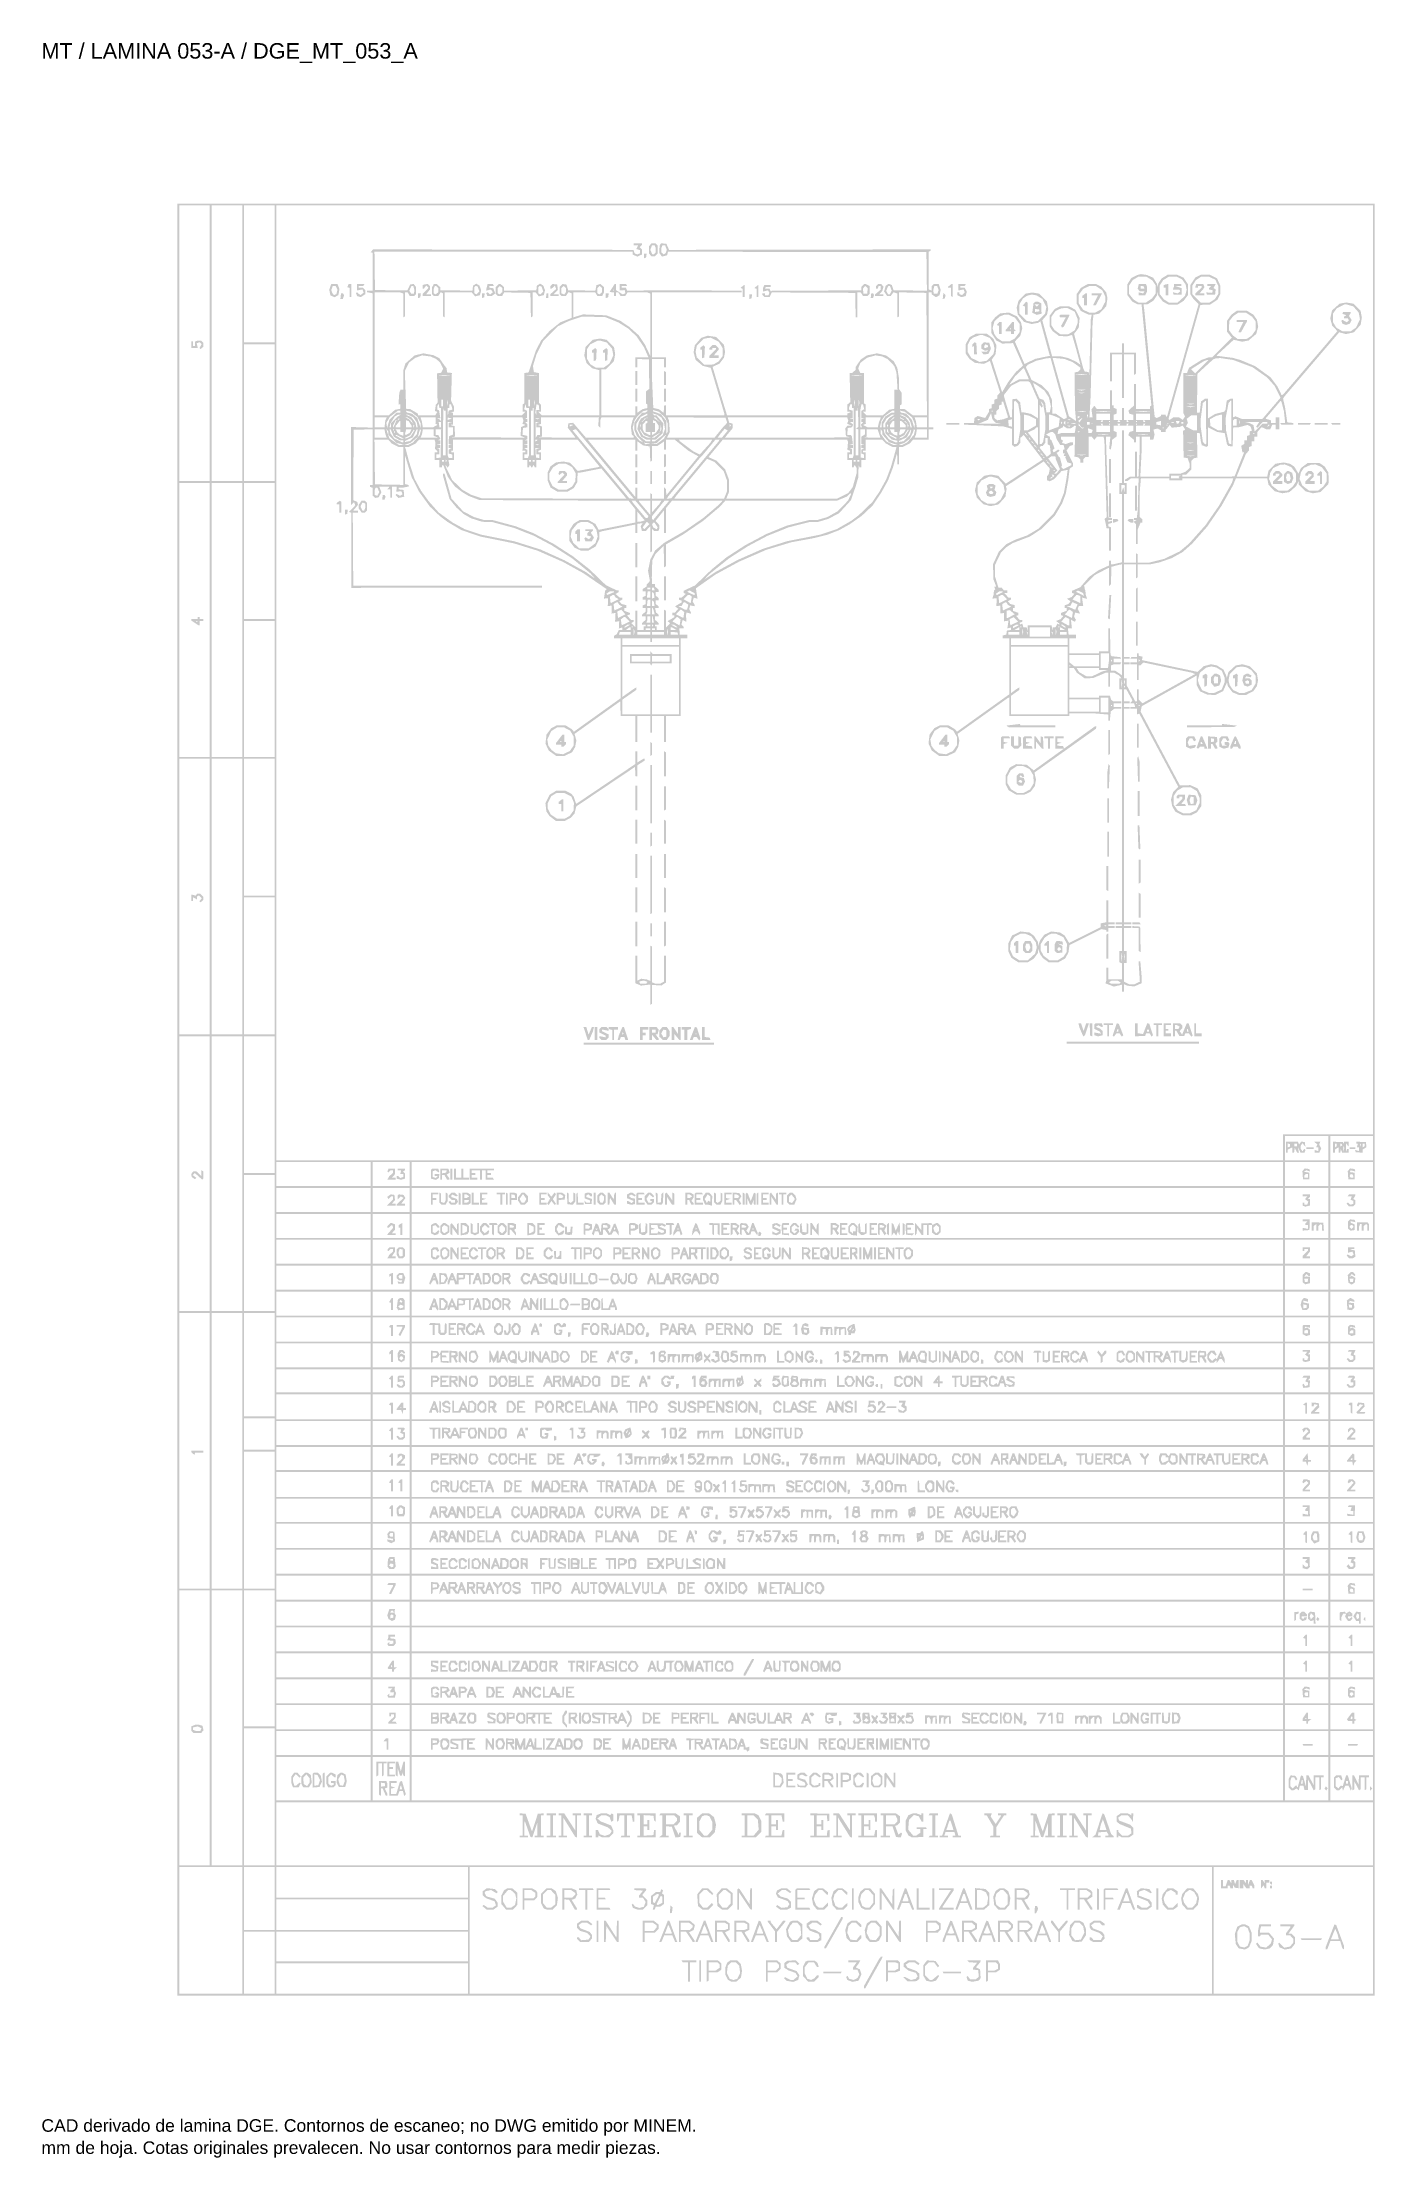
# Model space of a CAD drawing. Header units: millimetres. Extents: x 12 to 193, y 4 to 291.
import ezdxf

# ---------------------------------------------------------------- set-up
doc = ezdxf.new("R2010")
doc.units = ezdxf.units.MM
doc.layers.add('DGE_DATOS', color=7, linetype='Continuous', lineweight=0)
doc.layers.add('DGE_RELLENO', color=7, linetype='Continuous', lineweight=0)
doc.styles.add('DGE_ARIAL', font='arial.ttf')

msp = doc.modelspace()

# ---------------------------------------------------------------- texts
at = {"layer": 'DGE_DATOS', "style": 'DGE_ARIAL'}
for s, height, p in [('MT / LAMINA 053-A / DGE_MT_053_A', 2.1, (12, 289.0389)), ('CAD derivado de lamina DGE. Contornos de escaneo; no DWG emitido por MINEM.', 1.7, (12, 8)), ('mm de hoja. Cotas originales prevalecen. No usar contornos para medir piezas.', 1.7, (12, 5))]:
    msp.add_text(s, height=height, dxfattribs=at).set_placement(p)

# ---------------------------------------------------------------- hatches: boundary and pattern name
at = {"layer": 'DGE_RELLENO'}
h = msp.add_hatch(color=7, dxfattribs=at)
h.paths.add_polyline_path([(30.4374, 147.9217), (30.4374, 26.4572), (111.5867, 26.4572), (192.736, 26.4572), (192.736, 147.9217), (192.736, 269.3863), (111.5867, 269.3863), (30.4374, 269.3863)], flags=0)
h.paths.add_polyline_path([(34.8273, 250.4486), (34.8273, 231.7618), (32.7578, 231.7618), (30.6883, 231.7618), (30.6883, 250.4486), (30.6883, 269.1355), (32.7578, 269.1355), (34.8273, 269.1355)], flags=0)
h.paths.add_polyline_path([(39.2171, 250.4486), (39.2171, 231.7618), (37.1476, 231.7618), (35.0781, 231.7618), (35.0781, 250.4486), (35.0781, 269.1355), (37.1476, 269.1355), (39.2171, 269.1355)], flags=0)
h.paths.add_polyline_path([(43.607, 259.8548), (43.607, 250.5741), (41.5375, 250.5741), (39.468, 250.5741), (39.468, 259.8548), (39.468, 269.1355), (41.5375, 269.1355), (43.607, 269.1355)], flags=0)
h.paths.add_polyline_path([(192.4852, 206.1771), (192.4852, 143.2187), (186.4021, 143.2187), (180.319, 143.2187), (180.319, 141.4629), (180.319, 139.707), (112.0884, 139.707), (43.8578, 139.707), (43.8578, 204.4213), (43.8578, 269.1355), (118.1715, 269.1355), (192.4852, 269.1355)], flags=0)
h.paths.add_polyline_path([(43.607, 241.0425), (43.607, 231.7618), (41.5375, 231.7618), (39.468, 231.7618), (39.468, 241.0425), (39.468, 250.3232), (41.5375, 250.3232), (43.607, 250.3232)], flags=0)
h.paths.add_polyline_path([(34.8273, 212.9495), (34.8273, 194.3881), (32.7578, 194.3881), (30.6883, 194.3881), (30.6883, 212.9495), (30.6883, 231.5109), (32.7578, 231.5109), (34.8273, 231.5109)], flags=0)
h.paths.add_polyline_path([(39.2171, 212.9495), (39.2171, 194.3881), (37.1476, 194.3881), (35.0781, 194.3881), (35.0781, 212.9495), (35.0781, 231.5109), (37.1476, 231.5109), (39.2171, 231.5109)], flags=0)
h.paths.add_polyline_path([(43.607, 222.2929), (43.607, 213.0749), (41.5375, 213.0749), (39.468, 213.0749), (39.468, 222.2929), (39.468, 231.5109), (41.5375, 231.5109), (43.607, 231.5109)], flags=0)
h.paths.add_polyline_path([(43.607, 203.6061), (43.607, 194.3881), (41.5375, 194.3881), (39.468, 194.3881), (39.468, 203.6061), (39.468, 212.8241), (41.5375, 212.8241), (43.607, 212.8241)], flags=0)
h.paths.add_polyline_path([(34.8273, 175.4504), (34.8273, 156.7635), (32.7578, 156.7635), (30.6883, 156.7635), (30.6883, 175.4504), (30.6883, 194.1372), (32.7578, 194.1372), (34.8273, 194.1372)], flags=0)
h.paths.add_polyline_path([(39.2171, 175.4504), (39.2171, 156.7635), (37.1476, 156.7635), (35.0781, 156.7635), (35.0781, 175.4504), (35.0781, 194.1372), (37.1476, 194.1372), (39.2171, 194.1372)], flags=0)
h.paths.add_polyline_path([(43.607, 184.8565), (43.607, 175.5758), (41.5375, 175.5758), (39.468, 175.5758), (39.468, 184.8565), (39.468, 194.1372), (41.5375, 194.1372), (43.607, 194.1372)], flags=0)
h.paths.add_polyline_path([(43.607, 166.0442), (43.607, 156.7635), (41.5375, 156.7635), (39.468, 156.7635), (39.468, 166.0442), (39.468, 175.325), (41.5375, 175.325), (43.607, 175.325)], flags=0)
h.paths.add_polyline_path([(34.8273, 137.8885), (34.8273, 119.2644), (32.7578, 119.2644), (30.6883, 119.2644), (30.6883, 137.8885), (30.6883, 156.5127), (32.7578, 156.5127), (34.8273, 156.5127)], flags=0)
h.paths.add_polyline_path([(39.2171, 137.8885), (39.2171, 119.2644), (37.1476, 119.2644), (35.0781, 119.2644), (35.0781, 137.8885), (35.0781, 156.5127), (37.1476, 156.5127), (39.2171, 156.5127)], flags=0)
h.paths.add_polyline_path([(43.607, 147.232), (43.607, 137.9512), (41.5375, 137.9512), (39.468, 137.9512), (39.468, 147.232), (39.468, 156.5127), (41.5375, 156.5127), (43.607, 156.5127)], flags=0)
h.paths.add_polyline_path([(186.4648, 141.3374), (186.4648, 139.707), (183.5174, 139.707), (180.5699, 139.707), (180.5699, 141.3374), (180.5699, 142.9678), (183.5174, 142.9678), (186.4648, 142.9678)], flags=0)
h.paths.add_polyline_path([(192.4852, 141.3374), (192.4852, 139.707), (189.6004, 139.707), (186.7157, 139.707), (186.7157, 141.3374), (186.7157, 142.9678), (189.6004, 142.9678), (192.4852, 142.9678)], flags=0)
h.paths.add_polyline_path([(56.651, 137.8258), (56.651, 136.1954), (50.2544, 136.1954), (43.8578, 136.1954), (43.8578, 137.8258), (43.8578, 139.4562), (50.2544, 139.4562), (56.651, 139.4562)], flags=0)
h.paths.add_polyline_path([(61.9189, 137.8258), (61.9189, 136.1954), (59.4104, 136.1954), (56.9019, 136.1954), (56.9019, 137.8258), (56.9019, 139.4562), (59.4104, 139.4562), (61.9189, 139.4562)], flags=0)
h.paths.add_polyline_path([(180.319, 137.8258), (180.319, 136.1954), (121.2444, 136.1954), (62.1697, 136.1954), (62.1697, 137.8258), (62.1697, 139.4562), (121.2444, 139.4562), (180.319, 139.4562)], flags=0)
h.paths.add_polyline_path([(186.4648, 137.8258), (186.4648, 136.1954), (183.5174, 136.1954), (180.5699, 136.1954), (180.5699, 137.8258), (180.5699, 139.4562), (183.5174, 139.4562), (186.4648, 139.4562)], flags=0)
h.paths.add_polyline_path([(192.4852, 137.8258), (192.4852, 136.1954), (189.6004, 136.1954), (186.7157, 136.1954), (186.7157, 137.8258), (186.7157, 139.4562), (189.6004, 139.4562), (192.4852, 139.4562)], flags=0)
h.paths.add_polyline_path([(43.607, 128.4824), (43.607, 119.2644), (41.5375, 119.2644), (39.468, 119.2644), (39.468, 128.4824), (39.468, 137.7004), (41.5375, 137.7004), (43.607, 137.7004)], flags=0)
h.paths.add_polyline_path([(56.651, 134.3142), (56.651, 132.6838), (50.2544, 132.6838), (43.8578, 132.6838), (43.8578, 134.3142), (43.8578, 135.9446), (50.2544, 135.9446), (56.651, 135.9446)], flags=0)
h.paths.add_polyline_path([(61.9189, 134.3142), (61.9189, 132.6838), (59.4104, 132.6838), (56.9019, 132.6838), (56.9019, 134.3142), (56.9019, 135.9446), (59.4104, 135.9446), (61.9189, 135.9446)], flags=0)
h.paths.add_polyline_path([(180.319, 134.3142), (180.319, 132.6838), (121.2444, 132.6838), (62.1697, 132.6838), (62.1697, 134.3142), (62.1697, 135.9446), (121.2444, 135.9446), (180.319, 135.9446)], flags=0)
h.paths.add_polyline_path([(186.4648, 134.3142), (186.4648, 132.6838), (183.5174, 132.6838), (180.5699, 132.6838), (180.5699, 134.3142), (180.5699, 135.9446), (183.5174, 135.9446), (186.4648, 135.9446)], flags=0)
h.paths.add_polyline_path([(192.4852, 134.3142), (192.4852, 132.6838), (189.6004, 132.6838), (186.7157, 132.6838), (186.7157, 134.3142), (186.7157, 135.9446), (189.6004, 135.9446), (192.4852, 135.9446)], flags=0)
h.paths.add_polyline_path([(56.651, 130.8026), (56.651, 129.1722), (50.2544, 129.1722), (43.8578, 129.1722), (43.8578, 130.8026), (43.8578, 132.433), (50.2544, 132.433), (56.651, 132.433)], flags=0)
h.paths.add_polyline_path([(61.9189, 130.8026), (61.9189, 129.1722), (59.4104, 129.1722), (56.9019, 129.1722), (56.9019, 130.8026), (56.9019, 132.433), (59.4104, 132.433), (61.9189, 132.433)], flags=0)
h.paths.add_polyline_path([(180.319, 130.8026), (180.319, 129.1722), (121.2444, 129.1722), (62.1697, 129.1722), (62.1697, 130.8026), (62.1697, 132.433), (121.2444, 132.433), (180.319, 132.433)], flags=0)
h.paths.add_polyline_path([(186.4648, 130.8026), (186.4648, 129.1722), (183.5174, 129.1722), (180.5699, 129.1722), (180.5699, 130.8026), (180.5699, 132.433), (183.5174, 132.433), (186.4648, 132.433)], flags=0)
h.paths.add_polyline_path([(192.4852, 130.8026), (192.4852, 129.1722), (189.6004, 129.1722), (186.7157, 129.1722), (186.7157, 130.8026), (186.7157, 132.433), (189.6004, 132.433), (192.4852, 132.433)], flags=0)
h.paths.add_polyline_path([(56.651, 127.2909), (56.651, 125.6606), (50.2544, 125.6606), (43.8578, 125.6606), (43.8578, 127.2909), (43.8578, 128.9213), (50.2544, 128.9213), (56.651, 128.9213)], flags=0)
h.paths.add_polyline_path([(61.9189, 127.2909), (61.9189, 125.6606), (59.4104, 125.6606), (56.9019, 125.6606), (56.9019, 127.2909), (56.9019, 128.9213), (59.4104, 128.9213), (61.9189, 128.9213)], flags=0)
h.paths.add_polyline_path([(180.319, 127.2909), (180.319, 125.6606), (121.2444, 125.6606), (62.1697, 125.6606), (62.1697, 127.2909), (62.1697, 128.9213), (121.2444, 128.9213), (180.319, 128.9213)], flags=0)
h.paths.add_polyline_path([(186.4648, 127.2909), (186.4648, 125.6606), (183.5174, 125.6606), (180.5699, 125.6606), (180.5699, 127.2909), (180.5699, 128.9213), (183.5174, 128.9213), (186.4648, 128.9213)], flags=0)
h.paths.add_polyline_path([(192.4852, 127.2909), (192.4852, 125.6606), (189.6004, 125.6606), (186.7157, 125.6606), (186.7157, 127.2909), (186.7157, 128.9213), (189.6004, 128.9213), (192.4852, 128.9213)], flags=0)
h.paths.add_polyline_path([(56.651, 123.7793), (56.651, 122.1489), (50.2544, 122.1489), (43.8578, 122.1489), (43.8578, 123.7793), (43.8578, 125.4097), (50.2544, 125.4097), (56.651, 125.4097)], flags=0)
h.paths.add_polyline_path([(61.9189, 123.7793), (61.9189, 122.1489), (59.4104, 122.1489), (56.9019, 122.1489), (56.9019, 123.7793), (56.9019, 125.4097), (59.4104, 125.4097), (61.9189, 125.4097)], flags=0)
h.paths.add_polyline_path([(180.319, 123.7793), (180.319, 122.1489), (121.2444, 122.1489), (62.1697, 122.1489), (62.1697, 123.7793), (62.1697, 125.4097), (121.2444, 125.4097), (180.319, 125.4097)], flags=0)
h.paths.add_polyline_path([(186.4648, 123.7793), (186.4648, 122.1489), (183.5174, 122.1489), (180.5699, 122.1489), (180.5699, 123.7793), (180.5699, 125.4097), (183.5174, 125.4097), (186.4648, 125.4097)], flags=0)
h.paths.add_polyline_path([(192.4852, 123.7793), (192.4852, 122.1489), (189.6004, 122.1489), (186.7157, 122.1489), (186.7157, 123.7793), (186.7157, 125.4097), (189.6004, 125.4097), (192.4852, 125.4097)], flags=0)
h.paths.add_polyline_path([(56.651, 120.2677), (56.651, 118.6373), (50.2544, 118.6373), (43.8578, 118.6373), (43.8578, 120.2677), (43.8578, 121.8981), (50.2544, 121.8981), (56.651, 121.8981)], flags=0)
h.paths.add_polyline_path([(61.9189, 120.2677), (61.9189, 118.6373), (59.4104, 118.6373), (56.9019, 118.6373), (56.9019, 120.2677), (56.9019, 121.8981), (59.4104, 121.8981), (61.9189, 121.8981)], flags=0)
h.paths.add_polyline_path([(180.319, 120.2677), (180.319, 118.6373), (121.2444, 118.6373), (62.1697, 118.6373), (62.1697, 120.2677), (62.1697, 121.8981), (121.2444, 121.8981), (180.319, 121.8981)], flags=0)
h.paths.add_polyline_path([(186.4648, 120.2677), (186.4648, 118.6373), (183.5174, 118.6373), (180.5699, 118.6373), (180.5699, 120.2677), (180.5699, 121.8981), (183.5174, 121.8981), (186.4648, 121.8981)], flags=0)
h.paths.add_polyline_path([(192.4852, 120.2677), (192.4852, 118.6373), (189.6004, 118.6373), (186.7157, 118.6373), (186.7157, 120.2677), (186.7157, 121.8981), (189.6004, 121.8981), (192.4852, 121.8981)], flags=0)
h.paths.add_polyline_path([(34.8273, 100.3267), (34.8273, 81.6398), (32.7578, 81.6398), (30.6883, 81.6398), (30.6883, 100.3267), (30.6883, 119.0135), (32.7578, 119.0135), (34.8273, 119.0135)], flags=0)
h.paths.add_polyline_path([(39.2171, 100.3267), (39.2171, 81.6398), (37.1476, 81.6398), (35.0781, 81.6398), (35.0781, 100.3267), (35.0781, 119.0135), (37.1476, 119.0135), (39.2171, 119.0135)], flags=0)
h.paths.add_polyline_path([(43.607, 111.9903), (43.607, 104.967), (41.5375, 104.967), (39.468, 104.967), (39.468, 111.9903), (39.468, 119.0135), (41.5375, 119.0135), (43.607, 119.0135)], flags=0)
h.paths.add_polyline_path([(56.651, 116.7561), (56.651, 115.1257), (50.2544, 115.1257), (43.8578, 115.1257), (43.8578, 116.7561), (43.8578, 118.3865), (50.2544, 118.3865), (56.651, 118.3865)], flags=0)
h.paths.add_polyline_path([(61.9189, 116.7561), (61.9189, 115.1257), (59.4104, 115.1257), (56.9019, 115.1257), (56.9019, 116.7561), (56.9019, 118.3865), (59.4104, 118.3865), (61.9189, 118.3865)], flags=0)
h.paths.add_polyline_path([(180.319, 116.7561), (180.319, 115.1257), (121.2444, 115.1257), (62.1697, 115.1257), (62.1697, 116.7561), (62.1697, 118.3865), (121.2444, 118.3865), (180.319, 118.3865)], flags=0)
h.paths.add_polyline_path([(186.4648, 116.7561), (186.4648, 115.1257), (183.5174, 115.1257), (180.5699, 115.1257), (180.5699, 116.7561), (180.5699, 118.3865), (183.5174, 118.3865), (186.4648, 118.3865)], flags=0)
h.paths.add_polyline_path([(192.4852, 116.7561), (192.4852, 115.1257), (189.6004, 115.1257), (186.7157, 115.1257), (186.7157, 116.7561), (186.7157, 118.3865), (189.6004, 118.3865), (192.4852, 118.3865)], flags=0)
h.paths.add_polyline_path([(56.651, 113.2444), (56.651, 111.6141), (50.2544, 111.6141), (43.8578, 111.6141), (43.8578, 113.2444), (43.8578, 114.8748), (50.2544, 114.8748), (56.651, 114.8748)], flags=0)
h.paths.add_polyline_path([(61.9189, 113.2444), (61.9189, 111.6141), (59.4104, 111.6141), (56.9019, 111.6141), (56.9019, 113.2444), (56.9019, 114.8748), (59.4104, 114.8748), (61.9189, 114.8748)], flags=0)
h.paths.add_polyline_path([(180.319, 113.2444), (180.319, 111.6141), (121.2444, 111.6141), (62.1697, 111.6141), (62.1697, 113.2444), (62.1697, 114.8748), (121.2444, 114.8748), (180.319, 114.8748)], flags=0)
h.paths.add_polyline_path([(186.4648, 113.2444), (186.4648, 111.6141), (183.5174, 111.6141), (180.5699, 111.6141), (180.5699, 113.2444), (180.5699, 114.8748), (183.5174, 114.8748), (186.4648, 114.8748)], flags=0)
h.paths.add_polyline_path([(192.4852, 113.2444), (192.4852, 111.6141), (189.6004, 111.6141), (186.7157, 111.6141), (186.7157, 113.2444), (186.7157, 114.8748), (189.6004, 114.8748), (192.4852, 114.8748)], flags=0)
h.paths.add_polyline_path([(56.651, 109.7955), (56.651, 108.2278), (50.2544, 108.2278), (43.8578, 108.2278), (43.8578, 109.7955), (43.8578, 111.3632), (50.2544, 111.3632), (56.651, 111.3632)], flags=0)
h.paths.add_polyline_path([(61.9189, 109.7955), (61.9189, 108.2278), (59.4104, 108.2278), (56.9019, 108.2278), (56.9019, 109.7955), (56.9019, 111.3632), (59.4104, 111.3632), (61.9189, 111.3632)], flags=0)
h.paths.add_polyline_path([(180.319, 109.7955), (180.319, 108.2278), (121.2444, 108.2278), (62.1697, 108.2278), (62.1697, 109.7955), (62.1697, 111.3632), (121.2444, 111.3632), (180.319, 111.3632)], flags=0)
h.paths.add_polyline_path([(186.4648, 109.7955), (186.4648, 108.2278), (183.5174, 108.2278), (180.5699, 108.2278), (180.5699, 109.7955), (180.5699, 111.3632), (183.5174, 111.3632), (186.4648, 111.3632)], flags=0)
h.paths.add_polyline_path([(192.4852, 109.7955), (192.4852, 108.2278), (189.6004, 108.2278), (186.7157, 108.2278), (186.7157, 109.7955), (186.7157, 111.3632), (189.6004, 111.3632), (192.4852, 111.3632)], flags=0)
h.paths.add_polyline_path([(56.651, 106.2839), (56.651, 104.5908), (50.2544, 104.5908), (43.8578, 104.5908), (43.8578, 106.2839), (43.8578, 107.977), (50.2544, 107.977), (56.651, 107.977)], flags=0)
h.paths.add_polyline_path([(61.9189, 106.2839), (61.9189, 104.5908), (59.4104, 104.5908), (56.9019, 104.5908), (56.9019, 106.2839), (56.9019, 107.977), (59.4104, 107.977), (61.9189, 107.977)], flags=0)
h.paths.add_polyline_path([(180.319, 106.2839), (180.319, 104.5908), (121.2444, 104.5908), (62.1697, 104.5908), (62.1697, 106.2839), (62.1697, 107.977), (121.2444, 107.977), (180.319, 107.977)], flags=0)
h.paths.add_polyline_path([(186.4648, 106.2839), (186.4648, 104.5908), (183.5174, 104.5908), (180.5699, 104.5908), (180.5699, 106.2839), (180.5699, 107.977), (183.5174, 107.977), (186.4648, 107.977)], flags=0)
h.paths.add_polyline_path([(192.4852, 106.2839), (192.4852, 104.5908), (189.6004, 104.5908), (186.7157, 104.5908), (186.7157, 106.2839), (186.7157, 107.977), (189.6004, 107.977), (192.4852, 107.977)], flags=0)
h.paths.add_polyline_path([(43.607, 102.5842), (43.607, 100.4521), (41.5375, 100.4521), (39.468, 100.4521), (39.468, 102.5842), (39.468, 104.7162), (41.5375, 104.7162), (43.607, 104.7162)], flags=0)
h.paths.add_polyline_path([(56.651, 102.7096), (56.651, 101.0792), (50.2544, 101.0792), (43.8578, 101.0792), (43.8578, 102.7096), (43.8578, 104.34), (50.2544, 104.34), (56.651, 104.34)], flags=0)
h.paths.add_polyline_path([(61.9189, 102.7096), (61.9189, 101.0792), (59.4104, 101.0792), (56.9019, 101.0792), (56.9019, 102.7096), (56.9019, 104.34), (59.4104, 104.34), (61.9189, 104.34)], flags=0)
h.paths.add_polyline_path([(180.319, 102.7096), (180.319, 101.0792), (121.2444, 101.0792), (62.1697, 101.0792), (62.1697, 102.7096), (62.1697, 104.34), (121.2444, 104.34), (180.319, 104.34)], flags=0)
h.paths.add_polyline_path([(186.4648, 102.7096), (186.4648, 101.0792), (183.5174, 101.0792), (180.5699, 101.0792), (180.5699, 102.7096), (180.5699, 104.34), (183.5174, 104.34), (186.4648, 104.34)], flags=0)
h.paths.add_polyline_path([(192.4852, 102.7096), (192.4852, 101.0792), (189.6004, 101.0792), (186.7157, 101.0792), (186.7157, 102.7096), (186.7157, 104.34), (189.6004, 104.34), (192.4852, 104.34)], flags=0)
h.paths.add_polyline_path([(56.651, 99.2607), (56.651, 97.693), (50.2544, 97.693), (43.8578, 97.693), (43.8578, 99.2607), (43.8578, 100.8283), (50.2544, 100.8283), (56.651, 100.8283)], flags=0)
h.paths.add_polyline_path([(61.9189, 99.2607), (61.9189, 97.693), (59.4104, 97.693), (56.9019, 97.693), (56.9019, 99.2607), (56.9019, 100.8283), (59.4104, 100.8283), (61.9189, 100.8283)], flags=0)
h.paths.add_polyline_path([(180.319, 99.2607), (180.319, 97.693), (121.2444, 97.693), (62.1697, 97.693), (62.1697, 99.2607), (62.1697, 100.8283), (121.2444, 100.8283), (180.319, 100.8283)], flags=0)
h.paths.add_polyline_path([(186.4648, 99.2607), (186.4648, 97.693), (183.5174, 97.693), (180.5699, 97.693), (180.5699, 99.2607), (180.5699, 100.8283), (183.5174, 100.8283), (186.4648, 100.8283)], flags=0)
h.paths.add_polyline_path([(192.4852, 99.2607), (192.4852, 97.693), (189.6004, 97.693), (186.7157, 97.693), (186.7157, 99.2607), (186.7157, 100.8283), (189.6004, 100.8283), (192.4852, 100.8283)], flags=0)
h.paths.add_polyline_path([(43.607, 90.9206), (43.607, 81.6398), (41.5375, 81.6398), (39.468, 81.6398), (39.468, 90.9206), (39.468, 100.2013), (41.5375, 100.2013), (43.607, 100.2013)], flags=0)
h.paths.add_polyline_path([(56.651, 95.749), (56.651, 94.0559), (50.2544, 94.0559), (43.8578, 94.0559), (43.8578, 95.749), (43.8578, 97.4421), (50.2544, 97.4421), (56.651, 97.4421)], flags=0)
h.paths.add_polyline_path([(61.9189, 95.749), (61.9189, 94.0559), (59.4104, 94.0559), (56.9019, 94.0559), (56.9019, 95.749), (56.9019, 97.4421), (59.4104, 97.4421), (61.9189, 97.4421)], flags=0)
h.paths.add_polyline_path([(180.319, 95.749), (180.319, 94.0559), (121.2444, 94.0559), (62.1697, 94.0559), (62.1697, 95.749), (62.1697, 97.4421), (121.2444, 97.4421), (180.319, 97.4421)], flags=0)
h.paths.add_polyline_path([(186.4648, 95.749), (186.4648, 94.0559), (183.5174, 94.0559), (180.5699, 94.0559), (180.5699, 95.749), (180.5699, 97.4421), (183.5174, 97.4421), (186.4648, 97.4421)], flags=0)
h.paths.add_polyline_path([(192.4852, 95.749), (192.4852, 94.0559), (189.6004, 94.0559), (186.7157, 94.0559), (186.7157, 95.749), (186.7157, 97.4421), (189.6004, 97.4421), (192.4852, 97.4421)], flags=0)
h.paths.add_polyline_path([(56.651, 92.2374), (56.651, 90.6697), (50.2544, 90.6697), (43.8578, 90.6697), (43.8578, 92.2374), (43.8578, 93.8051), (50.2544, 93.8051), (56.651, 93.8051)], flags=0)
h.paths.add_polyline_path([(61.9189, 92.2374), (61.9189, 90.6697), (59.4104, 90.6697), (56.9019, 90.6697), (56.9019, 92.2374), (56.9019, 93.8051), (59.4104, 93.8051), (61.9189, 93.8051)], flags=0)
h.paths.add_polyline_path([(180.319, 92.2374), (180.319, 90.6697), (121.2444, 90.6697), (62.1697, 90.6697), (62.1697, 92.2374), (62.1697, 93.8051), (121.2444, 93.8051), (180.319, 93.8051)], flags=0)
h.paths.add_polyline_path([(186.4648, 92.2374), (186.4648, 90.6697), (183.5174, 90.6697), (180.5699, 90.6697), (180.5699, 92.2374), (180.5699, 93.8051), (183.5174, 93.8051), (186.4648, 93.8051)], flags=0)
h.paths.add_polyline_path([(192.4852, 92.2374), (192.4852, 90.6697), (189.6004, 90.6697), (186.7157, 90.6697), (186.7157, 92.2374), (186.7157, 93.8051), (189.6004, 93.8051), (192.4852, 93.8051)], flags=0)
h.paths.add_polyline_path([(56.651, 88.7885), (56.651, 87.1581), (50.2544, 87.1581), (43.8578, 87.1581), (43.8578, 88.7885), (43.8578, 90.4189), (50.2544, 90.4189), (56.651, 90.4189)], flags=0)
h.paths.add_polyline_path([(61.9189, 88.7885), (61.9189, 87.1581), (59.4104, 87.1581), (56.9019, 87.1581), (56.9019, 88.7885), (56.9019, 90.4189), (59.4104, 90.4189), (61.9189, 90.4189)], flags=0)
h.paths.add_polyline_path([(180.319, 88.7885), (180.319, 87.1581), (121.2444, 87.1581), (62.1697, 87.1581), (62.1697, 88.7885), (62.1697, 90.4189), (121.2444, 90.4189), (180.319, 90.4189)], flags=0)
h.paths.add_polyline_path([(186.4648, 88.7885), (186.4648, 87.1581), (183.5174, 87.1581), (180.5699, 87.1581), (180.5699, 88.7885), (180.5699, 90.4189), (183.5174, 90.4189), (186.4648, 90.4189)], flags=0)
h.paths.add_polyline_path([(192.4852, 88.7885), (192.4852, 87.1581), (189.6004, 87.1581), (186.7157, 87.1581), (186.7157, 88.7885), (186.7157, 90.4189), (189.6004, 90.4189), (192.4852, 90.4189)], flags=0)
h.paths.add_polyline_path([(56.651, 85.2769), (56.651, 83.6465), (50.2544, 83.6465), (43.8578, 83.6465), (43.8578, 85.2769), (43.8578, 86.9073), (50.2544, 86.9073), (56.651, 86.9073)], flags=0)
h.paths.add_polyline_path([(61.9189, 85.2769), (61.9189, 83.6465), (59.4104, 83.6465), (56.9019, 83.6465), (56.9019, 85.2769), (56.9019, 86.9073), (59.4104, 86.9073), (61.9189, 86.9073)], flags=0)
h.paths.add_polyline_path([(180.319, 85.2769), (180.319, 83.6465), (121.2444, 83.6465), (62.1697, 83.6465), (62.1697, 85.2769), (62.1697, 86.9073), (121.2444, 86.9073), (180.319, 86.9073)], flags=0)
h.paths.add_polyline_path([(186.4648, 85.2769), (186.4648, 83.6465), (183.5174, 83.6465), (180.5699, 83.6465), (180.5699, 85.2769), (180.5699, 86.9073), (183.5174, 86.9073), (186.4648, 86.9073)], flags=0)
h.paths.add_polyline_path([(192.4852, 85.2769), (192.4852, 83.6465), (189.6004, 83.6465), (186.7157, 83.6465), (186.7157, 85.2769), (186.7157, 86.9073), (189.6004, 86.9073), (192.4852, 86.9073)], flags=0)
h.paths.add_polyline_path([(56.651, 81.7652), (56.651, 80.1348), (50.2544, 80.1348), (43.8578, 80.1348), (43.8578, 81.7652), (43.8578, 83.3956), (50.2544, 83.3956), (56.651, 83.3956)], flags=0)
h.paths.add_polyline_path([(61.9189, 81.7652), (61.9189, 80.1348), (59.4104, 80.1348), (56.9019, 80.1348), (56.9019, 81.7652), (56.9019, 83.3956), (59.4104, 83.3956), (61.9189, 83.3956)], flags=0)
h.paths.add_polyline_path([(180.319, 81.7652), (180.319, 80.1348), (121.2444, 80.1348), (62.1697, 80.1348), (62.1697, 81.7652), (62.1697, 83.3956), (121.2444, 83.3956), (180.319, 83.3956)], flags=0)
h.paths.add_polyline_path([(186.4648, 81.7652), (186.4648, 80.1348), (183.5174, 80.1348), (180.5699, 80.1348), (180.5699, 81.7652), (180.5699, 83.3956), (183.5174, 83.3956), (186.4648, 83.3956)], flags=0)
h.paths.add_polyline_path([(192.4852, 81.7652), (192.4852, 80.1348), (189.6004, 80.1348), (186.7157, 80.1348), (186.7157, 81.7652), (186.7157, 83.3956), (189.6004, 83.3956), (192.4852, 83.3956)], flags=0)
h.paths.add_polyline_path([(34.8273, 62.7648), (34.8273, 44.1407), (32.7578, 44.1407), (30.6883, 44.1407), (30.6883, 62.7648), (30.6883, 81.389), (32.7578, 81.389), (34.8273, 81.389)], flags=0)
h.paths.add_polyline_path([(39.2171, 62.7648), (39.2171, 44.1407), (37.1476, 44.1407), (35.0781, 44.1407), (35.0781, 62.7648), (35.0781, 81.389), (37.1476, 81.389), (39.2171, 81.389)], flags=0)
h.paths.add_polyline_path([(43.607, 72.171), (43.607, 62.953), (41.5375, 62.953), (39.468, 62.953), (39.468, 72.171), (39.468, 81.389), (41.5375, 81.389), (43.607, 81.389)], flags=0)
h.paths.add_polyline_path([(56.651, 78.2536), (56.651, 76.6232), (50.2544, 76.6232), (43.8578, 76.6232), (43.8578, 78.2536), (43.8578, 79.884), (50.2544, 79.884), (56.651, 79.884)], flags=0)
h.paths.add_polyline_path([(61.9189, 78.2536), (61.9189, 76.6232), (59.4104, 76.6232), (56.9019, 76.6232), (56.9019, 78.2536), (56.9019, 79.884), (59.4104, 79.884), (61.9189, 79.884)], flags=0)
h.paths.add_polyline_path([(180.319, 78.2536), (180.319, 76.6232), (121.2444, 76.6232), (62.1697, 76.6232), (62.1697, 78.2536), (62.1697, 79.884), (121.2444, 79.884), (180.319, 79.884)], flags=0)
h.paths.add_polyline_path([(186.4648, 78.2536), (186.4648, 76.6232), (183.5174, 76.6232), (180.5699, 76.6232), (180.5699, 78.2536), (180.5699, 79.884), (183.5174, 79.884), (186.4648, 79.884)], flags=0)
h.paths.add_polyline_path([(192.4852, 78.2536), (192.4852, 76.6232), (189.6004, 76.6232), (186.7157, 76.6232), (186.7157, 78.2536), (186.7157, 79.884), (189.6004, 79.884), (192.4852, 79.884)], flags=0)
h.paths.add_polyline_path([(56.651, 74.742), (56.651, 73.1116), (50.2544, 73.1116), (43.8578, 73.1116), (43.8578, 74.742), (43.8578, 76.3724), (50.2544, 76.3724), (56.651, 76.3724)], flags=0)
h.paths.add_polyline_path([(61.9189, 74.742), (61.9189, 73.1116), (59.4104, 73.1116), (56.9019, 73.1116), (56.9019, 74.742), (56.9019, 76.3724), (59.4104, 76.3724), (61.9189, 76.3724)], flags=0)
h.paths.add_polyline_path([(180.319, 74.742), (180.319, 73.1116), (121.2444, 73.1116), (62.1697, 73.1116), (62.1697, 74.742), (62.1697, 76.3724), (121.2444, 76.3724), (180.319, 76.3724)], flags=0)
h.paths.add_polyline_path([(186.4648, 74.742), (186.4648, 73.1116), (183.5174, 73.1116), (180.5699, 73.1116), (180.5699, 74.742), (180.5699, 76.3724), (183.5174, 76.3724), (186.4648, 76.3724)], flags=0)
h.paths.add_polyline_path([(192.4852, 74.742), (192.4852, 73.1116), (189.6004, 73.1116), (186.7157, 73.1116), (186.7157, 74.742), (186.7157, 76.3724), (189.6004, 76.3724), (192.4852, 76.3724)], flags=0)
h.paths.add_polyline_path([(56.651, 71.2304), (56.651, 69.6), (50.2544, 69.6), (43.8578, 69.6), (43.8578, 71.2304), (43.8578, 72.8608), (50.2544, 72.8608), (56.651, 72.8608)], flags=0)
h.paths.add_polyline_path([(61.9189, 71.2304), (61.9189, 69.6), (59.4104, 69.6), (56.9019, 69.6), (56.9019, 71.2304), (56.9019, 72.8608), (59.4104, 72.8608), (61.9189, 72.8608)], flags=0)
h.paths.add_polyline_path([(180.319, 71.2304), (180.319, 69.6), (121.2444, 69.6), (62.1697, 69.6), (62.1697, 71.2304), (62.1697, 72.8608), (121.2444, 72.8608), (180.319, 72.8608)], flags=0)
h.paths.add_polyline_path([(186.4648, 71.2304), (186.4648, 69.6), (183.5174, 69.6), (180.5699, 69.6), (180.5699, 71.2304), (180.5699, 72.8608), (183.5174, 72.8608), (186.4648, 72.8608)], flags=0)
h.paths.add_polyline_path([(192.4852, 71.2304), (192.4852, 69.6), (189.6004, 69.6), (186.7157, 69.6), (186.7157, 71.2304), (186.7157, 72.8608), (189.6004, 72.8608), (192.4852, 72.8608)], flags=0)
h.paths.add_polyline_path([(56.651, 67.7187), (56.651, 66.0883), (50.2544, 66.0883), (43.8578, 66.0883), (43.8578, 67.7187), (43.8578, 69.3491), (50.2544, 69.3491), (56.651, 69.3491)], flags=0)
h.paths.add_polyline_path([(61.9189, 67.7187), (61.9189, 66.0883), (59.4104, 66.0883), (56.9019, 66.0883), (56.9019, 67.7187), (56.9019, 69.3491), (59.4104, 69.3491), (61.9189, 69.3491)], flags=0)
h.paths.add_polyline_path([(180.319, 67.7187), (180.319, 66.0883), (121.2444, 66.0883), (62.1697, 66.0883), (62.1697, 67.7187), (62.1697, 69.3491), (121.2444, 69.3491), (180.319, 69.3491)], flags=0)
h.paths.add_polyline_path([(186.4648, 67.7187), (186.4648, 66.0883), (183.5174, 66.0883), (180.5699, 66.0883), (180.5699, 67.7187), (180.5699, 69.3491), (183.5174, 69.3491), (186.4648, 69.3491)], flags=0)
h.paths.add_polyline_path([(192.4852, 67.7187), (192.4852, 66.0883), (189.6004, 66.0883), (186.7157, 66.0883), (186.7157, 67.7187), (186.7157, 69.3491), (189.6004, 69.3491), (192.4852, 69.3491)], flags=0)
h.paths.add_polyline_path([(56.651, 64.2071), (56.651, 62.5767), (50.2544, 62.5767), (43.8578, 62.5767), (43.8578, 64.2071), (43.8578, 65.8375), (50.2544, 65.8375), (56.651, 65.8375)], flags=0)
h.paths.add_polyline_path([(61.9189, 64.2071), (61.9189, 62.5767), (59.4104, 62.5767), (56.9019, 62.5767), (56.9019, 64.2071), (56.9019, 65.8375), (59.4104, 65.8375), (61.9189, 65.8375)], flags=0)
h.paths.add_polyline_path([(180.319, 64.2071), (180.319, 62.5767), (121.2444, 62.5767), (62.1697, 62.5767), (62.1697, 64.2071), (62.1697, 65.8375), (121.2444, 65.8375), (180.319, 65.8375)], flags=0)
h.paths.add_polyline_path([(186.4648, 64.2071), (186.4648, 62.5767), (183.5174, 62.5767), (180.5699, 62.5767), (180.5699, 64.2071), (180.5699, 65.8375), (183.5174, 65.8375), (186.4648, 65.8375)], flags=0)
h.paths.add_polyline_path([(192.4852, 64.2071), (192.4852, 62.5767), (189.6004, 62.5767), (186.7157, 62.5767), (186.7157, 64.2071), (186.7157, 65.8375), (189.6004, 65.8375), (192.4852, 65.8375)], flags=0)
h.paths.add_polyline_path([(43.607, 53.4214), (43.607, 44.1407), (41.5375, 44.1407), (39.468, 44.1407), (39.468, 53.4214), (39.468, 62.7021), (41.5375, 62.7021), (43.607, 62.7021)], flags=0)
h.paths.add_polyline_path([(56.651, 60.6955), (56.651, 59.0651), (50.2544, 59.0651), (43.8578, 59.0651), (43.8578, 60.6955), (43.8578, 62.3259), (50.2544, 62.3259), (56.651, 62.3259)], flags=0)
h.paths.add_polyline_path([(61.9189, 60.6955), (61.9189, 59.0651), (59.4104, 59.0651), (56.9019, 59.0651), (56.9019, 60.6955), (56.9019, 62.3259), (59.4104, 62.3259), (61.9189, 62.3259)], flags=0)
h.paths.add_polyline_path([(180.319, 60.6955), (180.319, 59.0651), (121.2444, 59.0651), (62.1697, 59.0651), (62.1697, 60.6955), (62.1697, 62.3259), (121.2444, 62.3259), (180.319, 62.3259)], flags=0)
h.paths.add_polyline_path([(186.4648, 60.6955), (186.4648, 59.0651), (183.5174, 59.0651), (180.5699, 59.0651), (180.5699, 60.6955), (180.5699, 62.3259), (183.5174, 62.3259), (186.4648, 62.3259)], flags=0)
h.paths.add_polyline_path([(192.4852, 60.6955), (192.4852, 59.0651), (189.6004, 59.0651), (186.7157, 59.0651), (186.7157, 60.6955), (186.7157, 62.3259), (189.6004, 62.3259), (192.4852, 62.3259)], flags=0)
h.paths.add_polyline_path([(56.651, 55.867), (56.651, 52.9198), (50.2544, 52.9198), (43.8578, 52.9198), (43.8578, 55.867), (43.8578, 58.8143), (50.2544, 58.8143), (56.651, 58.8143)], flags=0)
h.paths.add_polyline_path([(61.9189, 55.867), (61.9189, 52.9198), (59.4104, 52.9198), (56.9019, 52.9198), (56.9019, 55.867), (56.9019, 58.8143), (59.4104, 58.8143), (61.9189, 58.8143)], flags=0)
h.paths.add_polyline_path([(180.319, 55.867), (180.319, 52.9198), (121.2444, 52.9198), (62.1697, 52.9198), (62.1697, 55.867), (62.1697, 58.8143), (121.2444, 58.8143), (180.319, 58.8143)], flags=0)
h.paths.add_polyline_path([(186.4648, 55.867), (186.4648, 52.9198), (183.5174, 52.9198), (180.5699, 52.9198), (180.5699, 55.867), (180.5699, 58.8143), (183.5174, 58.8143), (186.4648, 58.8143)], flags=0)
h.paths.add_polyline_path([(192.4852, 55.867), (192.4852, 52.9198), (189.6004, 52.9198), (186.7157, 52.9198), (186.7157, 55.867), (186.7157, 58.8143), (189.6004, 58.8143), (192.4852, 58.8143)], flags=0)
h.paths.add_polyline_path([(192.4852, 48.4048), (192.4852, 44.1407), (118.1715, 44.1407), (43.8578, 44.1407), (43.8578, 48.4048), (43.8578, 52.6689), (118.1715, 52.6689), (192.4852, 52.6689)], flags=0)
h.paths.add_polyline_path([(39.2171, 35.2989), (39.2171, 26.708), (34.9527, 26.708), (30.6883, 26.708), (30.6883, 35.2989), (30.6883, 43.8899), (34.9527, 43.8899), (39.2171, 43.8899)], flags=0)
h.paths.add_polyline_path([(43.607, 39.6257), (43.607, 35.3616), (41.5375, 35.3616), (39.468, 35.3616), (39.468, 39.6257), (39.468, 43.8899), (41.5375, 43.8899), (43.607, 43.8899)], flags=0)
h.paths.add_polyline_path([(69.8206, 41.8205), (69.8206, 39.7512), (56.8392, 39.7512), (43.8578, 39.7512), (43.8578, 41.8205), (43.8578, 43.8899), (56.8392, 43.8899), (69.8206, 43.8899)], flags=0)
h.paths.add_polyline_path([(170.6614, 35.2989), (170.6614, 26.708), (120.3664, 26.708), (70.0714, 26.708), (70.0714, 35.2989), (70.0714, 43.8899), (120.3664, 43.8899), (170.6614, 43.8899)], flags=0)
h.paths.add_polyline_path([(192.4852, 35.2989), (192.4852, 26.708), (181.6987, 26.708), (170.9123, 26.708), (170.9123, 35.2989), (170.9123, 43.8899), (181.6987, 43.8899), (192.4852, 43.8899)], flags=0)
h.paths.add_polyline_path([(69.8206, 37.431), (69.8206, 35.3616), (56.8392, 35.3616), (43.8578, 35.3616), (43.8578, 37.431), (43.8578, 39.5003), (56.8392, 39.5003), (69.8206, 39.5003)], flags=0)
h.paths.add_polyline_path([(43.607, 30.9094), (43.607, 26.708), (41.5375, 26.708), (39.468, 26.708), (39.468, 30.9094), (39.468, 35.1108), (41.5375, 35.1108), (43.607, 35.1108)], flags=0)
h.paths.add_polyline_path([(69.8206, 33.1042), (69.8206, 31.0975), (56.8392, 31.0975), (43.8578, 31.0975), (43.8578, 33.1042), (43.8578, 35.1108), (56.8392, 35.1108), (69.8206, 35.1108)], flags=0)
h.paths.add_polyline_path([(69.8206, 28.7773), (69.8206, 26.708), (56.8392, 26.708), (43.8578, 26.708), (43.8578, 28.7773), (43.8578, 30.8467), (56.8392, 30.8467), (69.8206, 30.8467)], flags=0)
h.paths.add_polyline_path([(32.9773, 250.7418), (32.8205, 250.6786), (32.8205, 250.3755), (32.8205, 250.0724), (32.6951, 250.0724), (32.5697, 250.0724), (32.5697, 250.3859), (32.5697, 250.6995), (32.4442, 250.6995), (32.3188, 250.6995), (32.3188, 250.2605), (32.3188, 249.8216), (32.7602, 249.8216), (33.2016, 249.8216), (33.1231, 250.1339), (33.0447, 250.4463), (33.2546, 250.5268), (33.4645, 250.6074), (33.5931, 250.4788), (33.7217, 250.3502), (33.5745, 250.0751), (33.4273, 249.8001), (33.4971, 249.7302), (33.567, 249.6604), (33.7581, 249.819), (33.9493, 249.9777), (33.9493, 250.2508), (33.9493, 250.5239), (33.7988, 250.6744), (33.6483, 250.8249), (33.3912, 250.815), (33.1341, 250.8051)], flags=0)
h.paths.add_polyline_path([(92.2714, 263.8681), (92.2714, 263.7426), (92.5894, 263.7426), (92.9074, 263.7426), (92.7682, 263.4825), (92.629, 263.2224), (92.8892, 263.1544), (93.1494, 263.0863), (93.1494, 262.8635), (93.1494, 262.6407), (92.9613, 262.5686), (92.7731, 262.4964), (92.5898, 262.5667), (92.4064, 262.6371), (92.3309, 262.875), (92.2554, 263.113), (74.61, 263.1456), (56.9646, 263.1783), (56.8035, 262.9916), (56.6424, 262.8049), (56.7721, 262.7617), (56.9019, 262.7184), (56.9019, 260.1579), (56.9019, 257.5973), (56.5256, 257.5973), (56.1494, 257.5973), (56.1494, 257.4876), (56.1494, 257.3778), (56.5256, 257.3026), (56.9019, 257.2273), (56.9019, 248.1211), (56.9019, 239.0149), (55.4282, 239.0567), (53.9544, 239.0986), (53.9544, 233.8087), (53.9544, 228.5188), (54.1713, 228.7151), (54.3882, 228.9114), (54.4701, 228.6979), (54.552, 228.4845), (54.1278, 228.0377), (53.7036, 227.591), (53.8654, 227.5322), (54.0273, 227.4734), (54.0114, 222.3749), (53.9955, 217.2763), (54.1945, 217.2868), (54.3934, 217.2972), (67.1239, 217.3181), (79.8545, 217.339), (79.8545, 217.4644), (79.8545, 217.5899), (67.0641, 217.5899), (54.2737, 217.5899), (54.2395, 222.5438), (54.2053, 227.4978), (54.5502, 227.4977), (54.8951, 227.4977), (54.8951, 227.6231), (54.8951, 227.7485), (54.5704, 227.7485), (54.2457, 227.7485), (54.5764, 228.1415), (54.9071, 228.5344), (54.869, 228.7372), (54.8309, 228.9399), (54.548, 229.0644), (54.2651, 229.1888), (54.2979, 233.9556), (54.3307, 238.7223), (55.6163, 238.7581), (56.9019, 238.7938), (56.9019, 235.027), (56.9019, 231.2601), (56.7138, 231.2601), (56.5256, 231.2601), (56.5256, 231.1308), (56.5256, 231.0014), (56.7138, 230.9292), (56.9019, 230.857), (56.9019, 230.3214), (56.9019, 229.7858), (57.084, 229.6347), (57.2661, 229.4836), (57.4873, 229.5262), (57.7085, 229.5688), (57.8989, 229.908), (58.0893, 230.2472), (57.9455, 230.6282), (57.8017, 231.0093), (58.4959, 231.0093), (59.1902, 231.0093), (59.0341, 230.8212), (58.878, 230.633), (59.0815, 230.633), (59.285, 230.633), (59.285, 230.0687), (59.285, 229.5043), (59.4104, 229.5043), (59.5358, 229.5043), (59.5358, 230.2568), (59.5358, 231.0093), (59.8583, 231.0093), (60.1809, 231.0093), (60.1405, 230.6644), (60.1002, 230.3195), (60.4456, 230.3599), (60.791, 230.4003), (60.8715, 230.1905), (60.952, 229.9807), (60.7837, 229.8766), (60.6154, 229.7726), (60.3784, 229.8995), (60.1414, 230.0263), (60.0656, 229.9504), (59.9897, 229.8746), (60.1879, 229.6764), (60.386, 229.4783), (60.7831, 229.5655), (61.1801, 229.6527), (61.1418, 230.1115), (61.1036, 230.5703), (60.7587, 230.61), (60.4138, 230.6497), (60.4138, 230.7668), (60.4138, 230.8839), (60.7116, 230.8839), (61.0095, 230.8839), (61.4015, 230.9623), (61.7934, 231.0406), (61.7934, 231.1358), (61.7934, 231.2309), (61.5426, 231.2965), (61.2917, 231.3621), (61.2975, 233.2864), (61.3032, 235.2107), (61.7386, 233.7684), (62.1739, 232.3261), (62.689, 231.3228), (63.2042, 230.3195), (63.9313, 229.3162), (64.6584, 228.3129), (65.3267, 227.6756), (65.9951, 227.0383), (66.5062, 226.6478), (67.0173, 226.2572), (67.9723, 225.6927), (68.9272, 225.1281), (70.2205, 224.6884), (71.5138, 224.2486), (73.7714, 223.7923), (76.029, 223.336), (77.6596, 222.8288), (79.2901, 222.3215), (80.9833, 221.574), (82.6765, 220.8264), (84.0562, 220.0629), (85.4358, 219.2995), (87.0287, 218.2126), (88.6215, 217.1257), (88.5184, 217.0129), (88.4154, 216.9001), (88.3353, 216.3683), (88.2553, 215.8366), (88.5388, 215.8667), (88.8223, 215.8968), (88.7979, 215.357), (88.7735, 214.8173), (89.0487, 214.8554), (89.324, 214.8934), (89.2996, 214.3537), (89.2752, 213.814), (89.5504, 213.8521), (89.8257, 213.8901), (89.7954, 213.2961), (89.7652, 212.702), (90.0463, 212.7317), (90.3274, 212.7614), (90.2981, 212.277), (90.2689, 211.7926), (90.5176, 211.8577), (90.7664, 211.9227), (90.7664, 211.7463), (90.7664, 211.5699), (90.5199, 211.5699), (90.2735, 211.5699), (90.1253, 211.2878), (89.9772, 211.0056), (89.8074, 210.9053), (89.6375, 210.805), (89.6375, 210.6231), (89.6375, 210.4412), (90.0765, 210.4412), (90.5155, 210.4412), (90.5155, 206.3877), (90.5155, 202.3341), (87.3486, 200.0645), (84.1816, 197.7949), (84.054, 197.9568), (83.9263, 198.1188), (83.4896, 198.385), (83.0528, 198.6512), (82.4508, 198.6517), (81.8488, 198.6522), (81.4852, 198.4642), (81.1217, 198.2762), (80.7974, 197.851), (80.4731, 197.4259), (80.3995, 196.8044), (80.3259, 196.1829), (80.5504, 195.7099), (80.7749, 195.2368), (81.2742, 194.8751), (81.7735, 194.5135), (82.3422, 194.5135), (82.9109, 194.5135), (83.4236, 194.7616), (83.9362, 195.0098), (84.1415, 195.3574), (84.3467, 195.7049), (84.4316, 196.1578), (84.5166, 196.6108), (84.394, 197.0547), (84.2714, 197.4987), (87.3621, 199.7065), (90.4528, 201.9143), (90.4892, 200.9103), (90.5257, 199.9063), (91.524, 199.9063), (92.5223, 199.9063), (92.5223, 198.1505), (92.5223, 196.3947), (92.6477, 196.3947), (92.7731, 196.3947), (92.7731, 198.1505), (92.7731, 199.9063), (93.6511, 199.9063), (94.5291, 199.9063), (94.5291, 198.7776), (94.5291, 197.6489), (94.6545, 197.6489), (94.7799, 197.6489), (94.7799, 198.7776), (94.7799, 199.9063), (95.5952, 199.9063), (96.4104, 199.9063), (96.4104, 198.1505), (96.4104, 196.3947), (96.5359, 196.3947), (96.6613, 196.3947), (96.6613, 198.1505), (96.6613, 199.9063), (97.6647, 199.9063), (98.6681, 199.9063), (98.6681, 205.1738), (98.6681, 210.4412), (99.1071, 210.4412), (99.546, 210.4412), (99.546, 210.692), (99.546, 210.9429), (99.0443, 210.9429), (98.5426, 210.9429), (98.5322, 211.0996), (98.5217, 211.2564), (98.4904, 211.5386), (98.4591, 211.8208), (98.7517, 211.8208), (99.0443, 211.8208), (99.0443, 211.9211), (99.0443, 212.0214), (98.903, 212.1627), (98.7617, 212.3041), (98.8434, 212.6295), (98.9251, 212.955), (99.1838, 212.8166), (99.4426, 212.6781), (99.4134, 213.096), (99.3841, 213.5139), (99.4024, 213.7357), (99.4206, 213.9576), (99.7342, 213.8789), (100.0477, 213.8002), (100.0477, 213.8848), (100.0477, 213.9693), (99.9287, 214.1916), (99.8098, 214.4139), (99.8756, 214.6658), (99.9415, 214.9177), (100.2455, 214.8596), (100.5494, 214.8015), (100.5494, 214.8871), (100.5494, 214.9726), (100.4171, 215.22), (100.2847, 215.4673), (100.3645, 215.7186), (100.4442, 215.9699), (100.6981, 215.8894), (100.952, 215.8088), (100.8584, 216.3544), (100.7648, 216.9001), (100.7512, 217.0723), (100.7376, 217.2444), (102.0545, 218.1729), (103.3715, 219.1013), (104.9772, 219.9749), (106.5829, 220.8484), (108.4263, 221.6523), (110.2698, 222.4562), (111.963, 222.9666), (113.6562, 223.477), (115.0986, 223.7396), (116.541, 224.0021), (117.5444, 224.2501), (118.5478, 224.4981), (119.363, 224.8169), (120.1783, 225.1358), (120.8681, 225.5213), (121.5579, 225.9068), (122.3732, 226.4767), (123.1884, 227.0466), (123.9251, 227.7425), (124.6618, 228.4383), (125.2528, 229.3162), (125.8437, 230.1941), (126.2983, 231.0123), (126.753, 231.8306), (127.0877, 232.7054), (127.4223, 233.5803), (127.7109, 234.5836), (127.9994, 235.5869), (128.0083, 234.8031), (128.0173, 234.0193), (128.1427, 234.0193), (128.2681, 234.0193), (128.2681, 235.2107), (128.2681, 236.4021), (128.524, 236.4021), (128.7798, 236.4021), (129.2451, 236.6396), (129.7105, 236.8771), (129.9494, 237.1413), (130.1884, 237.4055), (131.235, 237.4055), (132.2817, 237.4055), (132.2817, 238.0952), (132.2817, 238.785), (132.5952, 238.785), (132.9088, 238.785), (132.9088, 238.9104), (132.9088, 239.0359), (132.5952, 239.0359), (132.2817, 239.0359), (132.2817, 248.1912), (132.2817, 257.3465), (132.4698, 257.3465), (132.658, 257.3465), (132.658, 257.2239), (132.658, 257.1014), (132.9631, 256.9015), (133.2683, 256.7016), (133.5109, 256.8314), (133.7536, 256.9613), (133.8285, 257.3358), (133.9035, 257.7104), (133.7701, 258.0928), (133.6368, 258.4752), (133.2979, 258.4752), (132.959, 258.4752), (132.8085, 258.3247), (132.658, 258.1742), (132.658, 257.8897), (132.658, 257.6052), (132.4698, 257.6774), (132.2817, 257.7496), (132.2817, 260.2997), (132.2817, 262.8499), (132.4071, 262.9274), (132.5325, 263.005), (132.5325, 263.0916), (132.5325, 263.1783), (114.8086, 263.1448), (97.0846, 263.1114), (96.9043, 263.5211), (96.724, 263.9308), (96.3613, 263.9722), (95.9987, 264.0136), (95.8929, 263.8467), (95.7872, 263.6799), (95.7852, 263.1709), (95.7833, 262.6618), (95.9519, 262.4313), (96.1206, 262.2007), (96.4669, 262.2876), (96.8132, 262.3745), (96.8774, 262.6201), (96.9416, 262.8656), (114.4549, 262.8338), (131.9681, 262.802), (132.002, 260.1938), (132.036, 257.5856), (129.7818, 257.6092), (127.5277, 257.6329), (127.4022, 257.993), (127.2766, 258.3531), (127.0655, 258.4341), (126.8544, 258.5151), (126.6529, 258.388), (126.4514, 258.2609), (126.3393, 257.8704), (126.2273, 257.4798), (126.4353, 257.1623), (126.6434, 256.8448), (126.8842, 256.8448), (127.1251, 256.8448), (127.3092, 257.1076), (127.4933, 257.3705), (127.7553, 257.2873), (128.0173, 257.2042), (128.0173, 255.5748), (128.0173, 253.9455), (128.1427, 254.023), (128.2681, 254.1005), (128.2681, 255.7268), (128.2681, 257.3532), (130.1181, 257.3185), (131.9681, 257.2838), (132.0004, 248.975), (132.0326, 240.6663), (131.0921, 240.6663), (130.1516, 240.6663), (129.5765, 241.1052), (129.0014, 241.5442), (128.6975, 241.5442), (128.3935, 241.5442), (128.3935, 241.7876), (128.3935, 242.031), (128.5124, 242.1045), (128.6313, 242.1779), (128.6276, 242.9519), (128.6239, 243.7258), (128.446, 243.9798), (128.2681, 244.2337), (128.2674, 244.9269), (128.2667, 245.6202), (128.1459, 246.3574), (128.0252, 247.0945), (127.7907, 247.5488), (127.5562, 248.003), (127.0439, 248.3958), (126.5316, 248.7886), (125.9028, 248.9394), (125.2741, 249.0902), (124.5839, 248.9469), (123.8938, 248.8037), (123.4833, 248.5271), (123.0728, 248.2505), (122.7272, 247.7505), (122.3815, 247.2506), (122.3774, 247.0505), (122.3732, 246.8505), (122.1438, 246.6429), (121.9145, 246.4354), (121.7362, 246.4354), (121.5579, 246.4354), (121.6019, 244.4545), (121.6458, 242.4737), (121.4451, 242.3071), (121.2444, 242.1405), (121.2444, 241.6542), (121.2444, 241.1679), (121.5266, 241.16), (121.8088, 241.152), (121.5266, 241.0386), (121.2444, 240.9252), (121.2444, 240.7957), (121.2444, 240.6663), (113.0959, 240.6663), (104.9473, 240.6663), (104.6331, 241.7009), (104.3188, 242.7356), (103.6512, 244.9901), (102.9837, 247.2446), (103.4656, 247.4831), (103.9475, 247.7215), (104.2384, 248.1131), (104.5293, 248.5047), (104.6031, 248.8992), (104.6769, 249.2937), (104.5997, 249.7693), (104.5225, 250.2449), (103.9913, 250.7761), (103.46, 251.3073), (102.8921, 251.3925), (102.3242, 251.4776), (101.8778, 251.3303), (101.4314, 251.183), (100.9994, 250.6783), (100.5674, 250.1736), (100.4871, 249.6982), (100.4067, 249.2227), (100.5446, 248.7109), (100.6824, 248.199), (101.1643, 247.7944), (101.6462, 247.3899), (102.1882, 247.2575), (102.7302, 247.1251), (103.6439, 244.0525), (104.5577, 240.9798), (104.5604, 240.823), (104.563, 240.6663), (100.6121, 240.6663), (96.6613, 240.6663), (96.6613, 241.356), (96.6613, 242.0458), (96.5431, 242.0458), (96.4249, 242.0458), (96.3863, 241.5317), (96.3477, 241.0177), (96.0342, 241.2646), (95.7206, 241.5115), (95.3323, 241.5962), (94.944, 241.681), (94.862, 243.5765), (94.7799, 245.4719), (94.7799, 246.8942), (94.7799, 248.3166), (95.5952, 248.3166), (96.4104, 248.3166), (96.4104, 247.7522), (96.4104, 247.1878), (96.5359, 247.1878), (96.6613, 247.1878), (96.6613, 247.8776), (96.6613, 248.5674), (95.7206, 248.5674), (94.7799, 248.5674), (94.7799, 252.9569), (94.7799, 257.3465), (100.863, 257.3465), (106.946, 257.3465), (106.946, 257.4719), (106.946, 257.5973), (100.8943, 257.6094), (94.8426, 257.6214), (93.1182, 257.5988), (91.3937, 257.5761), (91.3175, 257.7748), (91.2412, 257.9735), (90.9411, 257.9735), (90.6409, 257.9735), (90.6409, 258.099), (90.6409, 258.2244), (91.0246, 258.2244), (91.4083, 258.2244), (91.3308, 258.3498), (91.2533, 258.4752), (90.8217, 258.4752), (90.3901, 258.4752), (90.3901, 258.044), (90.3901, 257.6128), (90.7301, 257.6364), (91.0701, 257.66), (91.1156, 257.4402), (91.1612, 257.2203), (90.9756, 257.1491), (90.79, 257.0779), (90.3407, 257.3689), (89.8915, 257.66), (89.8899, 258.0676), (89.8884, 258.4752), (89.7943, 258.4743), (89.7003, 258.4734), (89.3588, 257.9413), (89.0174, 257.4092), (89.3275, 257.3695), (89.6375, 257.3298), (89.6375, 257.0873), (89.6375, 256.8448), (89.763, 256.8448), (89.8884, 256.8448), (89.8884, 257.0956), (89.8884, 257.3465), (90.0464, 257.3465), (90.2043, 257.3465), (90.361, 257.0956), (90.5176, 256.8448), (90.8291, 256.8448), (91.1405, 256.8448), (91.2972, 257.0956), (91.4538, 257.3465), (92.7931, 257.3465), (94.1323, 257.3465), (94.3307, 257.2703), (94.5291, 257.1942), (94.529, 252.9749), (94.5289, 248.7555), (94.1627, 249.5294), (93.7966, 250.3033), (93.3774, 250.9257), (92.9583, 251.5481), (92.3327, 252.1045), (91.707, 252.6608), (91.0949, 253.077), (90.4829, 253.4931), (89.5271, 253.8678), (88.5714, 254.2426), (87.0036, 254.3044), (85.4358, 254.3662), (84.7774, 254.17), (84.1189, 253.9738), (84.1189, 255.6601), (84.1189, 257.3465), (85.5938, 257.3465), (87.0687, 257.3465), (87.2254, 257.0956), (87.382, 256.8448), (87.6901, 256.8448), (87.9982, 256.8448), (88.128, 257.0874), (88.2579, 257.33), (88.2579, 257.695), (88.2579, 258.0601), (88.016, 258.279), (87.7742, 258.4978), (87.5092, 258.4137), (87.2442, 258.3296), (87.1699, 257.9581), (87.0956, 257.5867), (85.2514, 257.6115), (83.4072, 257.6363), (83.2927, 258.0244), (83.1782, 258.4125), (82.9116, 258.4505), (82.6451, 258.4886), (82.4413, 258.2848), (82.2375, 258.081), (82.2375, 257.6134), (82.2375, 257.1458), (82.388, 256.9953), (82.5385, 256.8448), (82.8117, 256.8448), (83.0849, 256.8448), (83.266, 257.1176), (83.4472, 257.3904), (83.6576, 257.3097), (83.868, 257.2289), (83.868, 255.5611), (83.868, 253.8932), (83.1003, 253.5883), (82.3326, 253.2834), (81.619, 252.7126), (80.9054, 252.1417), (80.3172, 251.4791), (79.729, 250.8165), (79.3879, 250.1622), (79.0468, 249.508), (78.5413, 248.003), (78.0358, 246.4981), (77.7536, 246.458), (77.4714, 246.4179), (77.4656, 246.2699), (77.4598, 246.1218), (77.471, 244.22), (77.4823, 242.3182), (77.3514, 242.2373), (77.2206, 242.1564), (77.2206, 241.6622), (77.2206, 241.1679), (77.4087, 241.1679), (77.5968, 241.1679), (77.346, 240.9171), (77.0952, 240.6663), (72.4545, 240.6663), (67.8138, 240.6663), (67.8138, 240.8452), (67.8138, 241.0241), (67.5943, 241.0815), (67.3748, 241.1388), (67.657, 241.1534), (67.9392, 241.1679), (67.9392, 241.4939), (67.9392, 241.8198), (67.7356, 242.2488), (67.532, 242.6778), (67.5852, 244.5506), (67.6384, 246.4235), (67.3185, 246.4608), (66.9985, 246.4981), (66.9562, 246.7973), (66.9139, 247.0965), (66.7972, 247.2362), (66.6805, 247.376), (66.309, 247.9045), (65.9374, 248.433), (65.5555, 248.6305), (65.1736, 248.8279), (64.4724, 248.9575), (63.7712, 249.0871), (63.1791, 248.9451), (62.587, 248.8031), (61.9623, 248.2566), (61.3376, 247.7102), (61.1893, 247.215), (61.0409, 246.7198), (61.0409, 245.4488), (61.0409, 244.1779), (60.8662, 244.1779), (60.6915, 244.1779), (60.6021, 243.9584), (60.5128, 243.7389), (60.457, 242.9551), (60.4012, 242.1712), (60.5329, 242.1712), (60.6646, 242.1712), (60.6646, 241.8734), (60.6646, 241.5755), (60.2986, 241.5023), (59.9326, 241.4291), (59.4982, 241.0477), (59.0637, 240.6663), (58.1082, 240.6663), (57.1527, 240.6663), (57.1527, 249.0064), (57.1527, 257.3465), (58.8984, 257.3465), (60.6441, 257.3465), (60.8425, 257.2703), (61.0409, 257.1942), (61.0409, 255.5698), (61.0409, 253.9455), (61.1663, 254.023), (61.2917, 254.1005), (61.2917, 255.7235), (61.2917, 257.3465), (61.4755, 257.3465), (61.6592, 257.3465), (61.7934, 257.0956), (61.9277, 256.8448), (62.2117, 256.8448), (62.4958, 256.8448), (62.6463, 256.9953), (62.7968, 257.1458), (62.7968, 257.5984), (62.7968, 258.051), (62.6318, 258.2768), (62.4667, 258.5025), (62.2241, 258.4575), (61.9816, 258.4125), (61.7934, 258.0217), (61.6053, 257.6308), (59.4104, 257.6454), (57.2155, 257.66), (57.1816, 260.2624), (57.1477, 262.8647), (74.6468, 262.8647), (92.146, 262.8647), (92.146, 262.6739), (92.146, 262.4831), (92.4596, 262.3403), (92.7731, 262.1974), (93.0867, 262.3403), (93.4003, 262.4831), (93.4003, 262.837), (93.4003, 263.1908), (93.2498, 263.3413), (93.0992, 263.4918), (93.2498, 263.6423), (93.4003, 263.7928), (93.4003, 263.8931), (93.4003, 263.9935), (92.8359, 263.9935), (92.2714, 263.9935)], flags=0)
h.paths.add_polyline_path([(96.6609, 263.4302), (96.7797, 263.1177), (96.6983, 262.8972), (96.6169, 262.6766), (96.4865, 262.5897), (96.3561, 262.5028), (96.1952, 262.6364), (96.0342, 262.77), (96.0342, 263.058), (96.0342, 263.3459), (96.1103, 263.5443), (96.1864, 263.7426), (96.3642, 263.7426), (96.5421, 263.7426)], flags=0)
h.paths.add_polyline_path([(62.492, 257.9208), (62.5682, 257.6171), (62.524, 257.3877), (62.4798, 257.1583), (62.3071, 257.1583), (62.1343, 257.1583), (62.002, 257.3681), (61.8697, 257.5778), (62.017, 257.9011), (62.1643, 258.2244), (62.29, 258.2244), (62.4158, 258.2244)], flags=0)
h.paths.add_polyline_path([(83.1136, 257.676), (83.1117, 257.4092), (83.0008, 257.2341), (82.89, 257.0591), (82.6892, 257.1361), (82.4884, 257.2132), (82.4884, 257.5683), (82.4884, 257.9234), (82.6359, 258.0709), (82.7834, 258.2184), (82.9495, 258.0806), (83.1155, 257.9428)], flags=0)
h.paths.add_polyline_path([(88.007, 257.66), (88.007, 257.3772), (87.8244, 257.2256), (87.6417, 257.074), (87.5108, 257.155), (87.3799, 257.2359), (87.3799, 257.5796), (87.3799, 257.9234), (87.5274, 258.0709), (87.675, 258.2184), (87.841, 258.0806), (88.007, 257.9428)], flags=0)
h.paths.add_polyline_path([(127.1424, 257.9026), (127.2648, 257.5809), (127.1349, 257.3383), (127.0051, 257.0956), (126.8885, 257.0956), (126.7719, 257.0956), (126.6414, 257.3393), (126.511, 257.583), (126.6572, 257.9037), (126.8033, 258.2244), (126.9117, 258.2244), (127.0201, 258.2244)], flags=0)
h.paths.add_polyline_path([(133.5236, 257.9422), (133.6287, 257.66), (133.5366, 257.4092), (133.4445, 257.1583), (133.2097, 257.1583), (132.9749, 257.1583), (132.9308, 257.3877), (132.8866, 257.6171), (132.9628, 257.9208), (133.039, 258.2244), (133.2288, 258.2244), (133.4186, 258.2244)], flags=0)
h.paths.add_polyline_path([(89.6375, 257.66), (89.6375, 257.5973), (89.5748, 257.5973), (89.5121, 257.5973), (89.5121, 257.66), (89.5121, 257.7227), (89.5748, 257.7227), (89.6375, 257.7227)], flags=0)
h.paths.add_polyline_path([(89.324, 253.6399), (90.202, 253.2853), (90.8918, 252.8544), (91.5816, 252.4235), (92.1266, 251.9064), (92.6715, 251.3893), (93.1724, 250.6587), (93.6732, 249.9282), (93.9742, 249.2478), (94.2751, 248.5674), (93.3987, 248.5674), (92.5223, 248.5674), (92.5223, 247.8776), (92.5223, 247.1878), (92.6477, 247.1878), (92.7731, 247.1878), (92.7731, 247.7582), (92.7731, 248.3285), (93.557, 248.2912), (94.3409, 248.2539), (94.3756, 246.2634), (94.4102, 244.273), (94.193, 244.1142), (93.9758, 243.9554), (93.9556, 243.1231), (93.9354, 242.2908), (94.0441, 242.2236), (94.1528, 242.1564), (94.1528, 241.9154), (94.1528, 241.6744), (93.8079, 241.591), (93.463, 241.5076), (93.1181, 241.2665), (92.7731, 241.0254), (92.7731, 241.4729), (92.7731, 241.9204), (92.6477, 241.9204), (92.5223, 241.9204), (92.5223, 241.2933), (92.5223, 240.6663), (90.202, 240.6663), (87.8816, 240.6663), (87.8816, 243.8016), (87.8816, 246.937), (88.2167, 246.937), (88.5517, 246.937), (89.0778, 247.486), (89.6039, 248.035), (89.6919, 248.5043), (89.78, 248.9736), (89.6985, 249.4558), (89.617, 249.938), (89.1246, 250.4304), (88.6322, 250.9228), (88.1792, 251.0077), (87.7262, 251.0927), (87.2262, 251.0082), (86.7263, 250.9238), (86.2469, 250.4444), (85.7675, 249.9651), (85.6796, 249.3792), (85.5918, 248.7933), (85.7454, 248.2804), (85.8991, 247.7674), (86.2746, 247.4167), (86.6501, 247.066), (87.1404, 246.934), (87.6308, 246.8019), (87.6308, 243.7341), (87.6308, 240.6663), (83.7426, 240.6663), (79.8545, 240.6663), (79.6036, 240.9171), (79.3528, 241.1679), (79.5409, 241.1679), (79.7291, 241.1679), (79.7291, 241.6445), (79.7291, 242.1211), (79.5803, 242.2698), (79.4316, 242.4185), (79.4373, 244.4148), (79.4431, 246.411), (79.0995, 246.4797), (78.7559, 246.5484), (78.6936, 246.9622), (78.6312, 247.376), (78.8811, 248.1912), (79.1309, 249.0064), (79.5604, 249.8597), (79.9899, 250.713), (81.0197, 251.7428), (82.0495, 252.7725), (82.802, 253.1345), (83.5545, 253.4966), (84.4325, 253.789), (85.3104, 254.0815), (86.8782, 254.038), (88.446, 253.9946)], flags=0)
h.paths.add_polyline_path([(103.2644, 250.9414), (103.801, 250.6817), (104.0762, 250.2364), (104.3514, 249.7911), (104.3433, 249.2524), (104.3351, 248.7138), (104.0664, 248.3503), (103.7977, 247.9869), (103.4592, 247.7879), (103.1206, 247.5888), (102.8071, 247.5626), (102.4935, 247.5363), (102.1637, 247.5502), (101.8339, 247.5641), (101.3366, 248.0467), (100.8393, 248.5293), (100.7602, 248.9246), (100.6811, 249.3199), (100.7603, 249.7157), (100.8395, 250.1116), (101.3115, 250.5836), (101.7836, 251.0556), (102.0758, 251.1113), (102.3681, 251.167), (102.548, 251.184), (102.7279, 251.2011)], flags=0)
h.paths.add_polyline_path([(88.1535, 250.6957), (88.6135, 250.568), (88.9834, 250.1467), (89.3533, 249.7255), (89.4399, 249.2637), (89.5266, 248.8018), (89.2577, 248.2466), (88.9889, 247.6913), (88.6207, 247.4291), (88.2525, 247.1669), (87.6965, 247.1669), (87.1404, 247.1669), (86.7755, 247.3825), (86.4105, 247.5981), (86.179, 247.9887), (85.9476, 248.3793), (85.9485, 249.0064), (85.9493, 249.6334), (86.1716, 249.9695), (86.3938, 250.3056), (86.9182, 250.5651), (87.4426, 250.8247), (87.568, 250.8241), (87.6935, 250.8235)], flags=0)
h.paths.add_polyline_path([(65.1172, 248.4961), (65.4934, 248.3302), (65.7601, 248.0964), (66.0267, 247.8626), (66.2426, 247.4451), (66.4585, 247.0277), (66.328, 246.7412), (66.1974, 246.4547), (65.9154, 246.4136), (65.6334, 246.3726), (65.6676, 244.3911), (65.7019, 242.4095), (65.582, 242.259), (65.4622, 242.1085), (65.4038, 241.6893), (65.3453, 241.2701), (65.5076, 241.2079), (65.6698, 241.1456), (65.5201, 240.9059), (65.3704, 240.6663), (64.209, 240.6663), (63.0477, 240.6663), (63.0477, 240.7864), (63.0477, 240.9065), (62.5036, 241.2253), (61.9595, 241.5442), (61.7037, 241.5442), (61.4478, 241.5442), (61.3561, 244.1102), (61.2645, 246.6761), (61.5418, 247.2489), (61.8191, 247.8217), (62.245, 248.1466), (62.6709, 248.4714), (63.1415, 248.6408), (63.6121, 248.8102), (64.1765, 248.7361), (64.7409, 248.6619)], flags=0)
h.paths.add_polyline_path([(126.334, 248.4902), (126.7202, 248.3083), (127.164, 247.8422), (127.6078, 247.376), (127.7547, 246.937), (127.9017, 246.4981), (127.9784, 245.338), (128.0551, 244.1779), (127.848, 244.1779), (127.641, 244.1779), (127.641, 242.8767), (127.641, 241.5755), (127.275, 241.5023), (126.909, 241.4291), (126.4745, 241.0477), (126.0401, 240.6663), (124.9592, 240.6663), (123.8783, 240.6663), (123.6274, 240.9171), (123.3766, 241.1679), (123.5647, 241.1679), (123.7529, 241.1679), (123.7529, 241.6622), (123.7529, 242.1564), (123.6274, 242.2339), (123.502, 242.3115), (123.502, 244.3734), (123.502, 246.4354), (123.2485, 246.4354), (122.9949, 246.4354), (122.8546, 246.7432), (122.7143, 247.0511), (122.8706, 247.4282), (123.0268, 247.8053), (123.4781, 248.1495), (123.9294, 248.4937), (124.4996, 248.6515), (125.0698, 248.8092), (125.5088, 248.7406), (125.9478, 248.6721)], flags=0)
h.paths.add_polyline_path([(67.0271, 246.093), (66.5539, 246.0436), (66.1491, 246.094), (65.7443, 246.1444), (66.6223, 246.1434), (67.5002, 246.1424)], flags=0)
h.paths.add_polyline_path([(78.8824, 246.0938), (78.4748, 246.0432), (78.0672, 246.0938), (77.6596, 246.1444), (78.4748, 246.1444), (79.2901, 246.1444)], flags=0)
h.paths.add_polyline_path([(122.9062, 246.0938), (122.4986, 246.0432), (122.091, 246.0938), (121.6834, 246.1444), (122.4986, 246.1444), (123.3139, 246.1444)], flags=0)
h.paths.add_polyline_path([(66.4341, 242.3594), (66.4341, 241.9204), (66.3212, 241.9204), (66.2084, 241.9204), (66.2084, 242.3594), (66.2084, 242.7983), (66.3212, 242.7983), (66.4341, 242.7983)], flags=0)
h.paths.add_polyline_path([(67.0245, 242.1413), (66.97, 241.8577), (66.9674, 242.3594), (66.9649, 242.861), (67.022, 242.643), (67.0791, 242.425)], flags=0)
h.paths.add_polyline_path([(78.224, 242.3594), (78.224, 241.9204), (78.111, 241.9204), (77.9979, 241.9204), (78.0104, 242.3594), (78.0228, 242.7983), (78.1234, 242.7983), (78.224, 242.7983)], flags=0)
h.paths.add_polyline_path([(78.8144, 242.1413), (78.7598, 241.8577), (78.7573, 242.3594), (78.7548, 242.861), (78.8118, 242.643), (78.8689, 242.425)], flags=0)
h.paths.add_polyline_path([(122.2111, 242.1413), (122.1565, 241.8577), (122.154, 242.3594), (122.1514, 242.861), (122.2085, 242.643), (122.2656, 242.425)], flags=0)
h.paths.add_polyline_path([(122.8382, 242.1413), (122.7836, 241.8577), (122.7811, 242.3594), (122.7786, 242.861), (122.8356, 242.643), (122.8927, 242.425)], flags=0)
h.paths.add_polyline_path([(66.0666, 241.6696), (66.1833, 241.6696), (66.1813, 240.7603), (66.1794, 239.8511), (66.0873, 239.989), (65.9951, 240.127), (65.807, 240.1986), (65.6189, 240.2702), (65.8494, 240.2801), (66.0799, 240.29), (65.9914, 240.823), (65.9028, 241.356), (65.7922, 241.3978), (65.6816, 241.4396), (65.6816, 241.7218), (65.6816, 242.004), (65.7756, 242.0995), (65.8697, 242.195), (65.9098, 241.9323), (65.9499, 241.6696)], flags=0)
h.paths.add_polyline_path([(67.6093, 241.8891), (67.6849, 241.6069), (67.6866, 241.5274), (67.6884, 241.448), (67.4472, 241.3849), (67.2061, 241.3219), (67.1524, 240.9627), (67.0988, 240.6035), (67.08, 241.1366), (67.0612, 241.6696), (67.1867, 241.6696), (67.3121, 241.6696), (67.3121, 241.9204), (67.3121, 242.1712), (67.4229, 242.1712), (67.5337, 242.1712)], flags=0)
h.paths.add_polyline_path([(77.9191, 241.6696), (78.0985, 241.6696), (78.0985, 238.4817), (78.0985, 235.2939), (78.0224, 235.0955), (77.9463, 234.8972), (77.7089, 234.8972), (77.4714, 234.8972), (77.4714, 235.148), (77.4714, 235.3988), (77.6596, 235.3988), (77.8477, 235.3988), (77.8477, 235.7061), (77.8477, 236.0134), (77.6282, 236.1413), (77.4087, 236.2691), (77.6282, 236.2729), (77.8477, 236.2767), (77.8477, 236.4648), (77.8477, 236.653), (77.6282, 236.6675), (77.4087, 236.6821), (77.6282, 236.7394), (77.8477, 236.7968), (77.8477, 237.0384), (77.8477, 237.28), (77.6909, 237.2899), (77.5341, 237.2998), (77.6909, 237.3631), (77.8477, 237.4264), (77.8477, 237.6644), (77.8477, 237.9023), (77.5275, 237.9827), (77.2073, 238.0631), (77.2453, 238.5181), (77.2833, 238.9732), (77.5655, 239.0132), (77.8477, 239.0533), (77.8477, 239.2703), (77.8477, 239.4874), (77.6972, 239.6379), (77.5467, 239.7883), (77.6972, 239.7883), (77.8477, 239.7883), (77.8477, 239.9765), (77.8477, 240.1646), (77.6909, 240.1665), (77.5341, 240.1684), (77.6785, 240.2606), (77.8229, 240.3527), (77.8227, 240.8238), (77.8226, 241.2949), (77.6293, 241.4031), (77.436, 241.5113), (77.539, 241.8726), (77.6421, 242.2339), (77.6909, 241.9518), (77.7397, 241.6696)], flags=0)
h.paths.add_polyline_path([(79.4552, 241.754), (79.4949, 241.4187), (79.2984, 241.4187), (79.1019, 241.4187), (79.092, 241.0739), (79.0821, 240.729), (79.0163, 240.8936), (78.9504, 241.0582), (79.035, 241.6222), (79.1196, 242.1863), (79.2675, 242.1377), (79.4155, 242.0892)], flags=0)
h.paths.add_polyline_path([(121.8715, 241.9204), (121.8715, 241.6696), (121.9969, 241.6696), (122.1223, 241.6696), (122.1223, 238.4817), (122.1223, 235.2939), (122.0462, 235.0955), (121.9701, 234.8972), (121.7327, 234.8972), (121.4952, 234.8972), (121.4952, 235.148), (121.4952, 235.3988), (121.6834, 235.3988), (121.8715, 235.3988), (121.8715, 235.7646), (121.8715, 236.1304), (121.7147, 236.1937), (121.5579, 236.2569), (121.7774, 236.2668), (121.9969, 236.2767), (121.9969, 236.4648), (121.9969, 236.653), (121.7774, 236.6675), (121.5579, 236.6821), (121.7777, 236.7395), (121.9975, 236.7969), (121.9341, 237.302), (121.8706, 237.8071), (121.8009, 237.9198), (121.7313, 238.0325), (121.4803, 238.0325), (121.2292, 238.0325), (121.2682, 238.5028), (121.3071, 238.9732), (121.597, 239.0142), (121.8868, 239.0553), (121.9623, 239.2518), (122.0377, 239.4484), (121.8052, 239.6184), (121.5727, 239.7883), (121.7848, 239.7883), (121.9969, 239.7883), (121.9969, 239.9765), (121.9969, 240.1646), (121.7774, 240.1791), (121.5579, 240.1937), (121.7695, 240.2495), (121.981, 240.3053), (121.974, 240.815), (121.9669, 241.3247), (121.7311, 241.3863), (121.4952, 241.448), (121.4952, 241.6112), (121.4952, 241.7745), (121.5714, 241.9729), (121.6475, 242.1712), (121.7595, 242.1712), (121.8715, 242.1712)], flags=0)
h.paths.add_polyline_path([(123.4546, 241.8412), (123.5375, 241.5113), (123.3464, 241.4044), (123.1554, 241.2974), (123.1484, 240.7937), (123.1415, 240.29), (123.3531, 240.2755), (123.5647, 240.2609), (123.3452, 240.2036), (123.1257, 240.1462), (123.1257, 239.9673), (123.1257, 239.7883), (123.2665, 239.7883), (123.4073, 239.7883), (123.2525, 239.6018), (123.0977, 239.4153), (123.1705, 239.2256), (123.2433, 239.0359), (123.1218, 239.0359), (123.0003, 239.0359), (123.0003, 240.2116), (123.0003, 241.3874), (123.0787, 241.7793), (123.1571, 242.1712), (123.2644, 242.1712), (123.3718, 242.1712)], flags=0)
h.paths.add_polyline_path([(66.6942, 241.2933), (66.8104, 241.2933), (66.8104, 238.2834), (66.8104, 235.2734), (66.6244, 235.2734), (66.4383, 235.2734), (66.4532, 238.5028), (66.4682, 241.7323), (66.5231, 241.5128), (66.5779, 241.2933)], flags=0)
h.paths.add_polyline_path([(78.7257, 238.4715), (78.7257, 235.2734), (78.5375, 235.2734), (78.3494, 235.2734), (78.3494, 238.2834), (78.3494, 241.2933), (78.4748, 241.2933), (78.6002, 241.2933), (78.6002, 241.4815), (78.6002, 241.6696), (78.6629, 241.6696), (78.7257, 241.6696)], flags=0)
h.paths.add_polyline_path([(122.5973, 239.0052), (122.4359, 238.8913), (122.5927, 238.8277), (122.7495, 238.7641), (122.7495, 237.0188), (122.7495, 235.2734), (122.5613, 235.2734), (122.3732, 235.2734), (122.3732, 238.2834), (122.3732, 241.2933), (122.4986, 241.2933), (122.624, 241.2933), (122.6505, 241.5128), (122.6769, 241.7323), (122.7178, 240.4257), (122.7587, 239.1191)], flags=0)
h.paths.add_polyline_path([(94.0237, 241.163), (93.8392, 241.0463), (93.6432, 241.0444), (93.4472, 241.0425), (93.1294, 240.6976), (92.8116, 240.3527), (92.6042, 240.0426), (92.3969, 239.7325), (92.3969, 239.192), (92.3969, 238.6516), (92.5665, 238.248), (92.7361, 237.8444), (93.1622, 237.4211), (93.5884, 236.9978), (93.3197, 237.1361), (93.051, 237.2744), (92.7273, 237.6592), (92.4035, 238.0439), (92.2796, 238.5085), (92.1558, 238.9732), (92.2638, 239.4463), (92.3717, 239.9194), (92.5618, 240.2094), (92.7518, 240.4994), (93.1384, 240.865), (93.525, 241.2306), (93.8075, 241.3043), (94.0901, 241.3779), (94.1492, 241.3288), (94.2083, 241.2797)], flags=0)
h.paths.add_polyline_path([(96.1351, 240.7624), (96.5658, 240.3527), (96.739, 239.9491), (96.9121, 239.5456), (96.9102, 239.0085), (96.9083, 238.4715), (96.8106, 238.3177), (96.7129, 238.164), (96.7129, 239.0341), (96.7129, 239.9042), (96.3307, 240.3793), (95.9485, 240.8544), (95.4269, 241.0386), (94.9053, 241.2229), (94.9053, 241.3121), (94.9053, 241.4012), (95.3048, 241.2867), (95.7043, 241.1721)], flags=0)
h.paths.add_polyline_path([(60.6646, 241.1679), (60.6646, 241.0425), (60.399, 241.0425), (60.1334, 241.0425), (59.6585, 240.5676), (59.1836, 240.0928), (59.0203, 239.533), (58.8569, 238.9732), (58.8113, 239.3228), (58.7657, 239.6724), (58.9999, 240.0734), (59.2342, 240.4745), (59.771, 240.8839), (60.3078, 241.2933), (60.4862, 241.2933), (60.6646, 241.2933)], flags=0)
h.paths.add_polyline_path([(62.546, 240.8042), (62.985, 240.4557), (63.1984, 240.028), (63.4119, 239.6002), (63.4091, 239.2867), (63.4064, 238.9732), (63.1764, 239.6486), (62.9465, 240.324), (62.5895, 240.614), (62.2324, 240.904), (61.8889, 240.9829), (61.5455, 241.0618), (61.4626, 241.1959), (61.3797, 241.3299), (61.7434, 241.2413), (62.107, 241.1527)], flags=0)
h.paths.add_polyline_path([(127.641, 241.1679), (127.641, 241.0425), (127.4363, 241.0425), (127.2316, 241.0425), (126.8155, 240.7853), (126.3994, 240.5282), (126.1422, 240.1121), (125.8851, 239.696), (125.8851, 239.3659), (125.8851, 239.0359), (125.7728, 239.0359), (125.6606, 239.0359), (125.7603, 239.4776), (125.8599, 239.9194), (126.0651, 240.2326), (126.2704, 240.5458), (126.7864, 240.9196), (127.3024, 241.2933), (127.4717, 241.2933), (127.641, 241.2933)], flags=0)
h.paths.add_polyline_path([(129.5503, 240.7695), (130.0322, 240.3879), (130.2214, 239.9352), (130.4105, 239.4824), (130.3669, 239.2278), (130.3232, 238.9732), (130.1683, 239.5078), (130.0135, 240.0425), (129.6372, 240.471), (129.261, 240.8995), (128.8914, 240.9806), (128.5218, 241.0618), (128.439, 241.1959), (128.3561, 241.3299), (128.7123, 241.2405), (129.0685, 241.1511)], flags=0)
h.paths.add_polyline_path([(94.1528, 240.8202), (94.1528, 240.7233), (93.7052, 240.4822), (93.2575, 240.2412), (93.1211, 239.9864), (92.9848, 239.7315), (92.8841, 239.2896), (92.7834, 238.8477), (93.042, 238.3113), (93.3005, 237.7749), (93.6577, 237.5902), (94.0149, 237.4055), (94.272, 237.4055), (94.5291, 237.4055), (94.5291, 237.28), (94.5291, 237.1546), (94.2441, 237.1546), (93.9591, 237.1546), (93.5079, 237.5265), (93.0567, 237.8984), (92.8522, 238.3293), (92.6477, 238.7602), (92.6477, 239.1514), (92.6477, 239.5425), (92.9493, 240.0202), (93.2509, 240.4979), (93.6705, 240.7046), (94.0901, 240.9114), (94.1214, 240.9142), (94.1528, 240.9171)], flags=0)
h.paths.add_polyline_path([(95.7584, 240.5668), (96.047, 240.3782), (96.218, 240.0476), (96.3889, 239.717), (96.4594, 239.2824), (96.5298, 238.8477), (96.376, 238.4143), (96.2223, 237.9808), (95.6795, 237.5677), (95.1367, 237.1546), (94.9583, 237.1546), (94.7799, 237.1546), (94.7799, 237.28), (94.7799, 237.4055), (95.0326, 237.4055), (95.2853, 237.4055), (95.7418, 237.8238), (96.1982, 238.242), (96.2526, 238.9211), (96.3069, 239.6002), (95.8472, 240.1332), (95.3875, 240.6663), (95.2165, 240.6663), (95.0456, 240.6663), (94.9598, 240.8051), (94.8739, 240.944), (95.1718, 240.8497), (95.4698, 240.7555)], flags=0)
h.paths.add_polyline_path([(60.4775, 240.6275), (60.2277, 240.4781), (59.819, 240.0616), (59.4104, 239.6451), (59.4104, 239.3405), (59.4104, 239.0359), (59.2967, 239.0359), (59.183, 239.0359), (59.2548, 239.318), (59.3266, 239.6002), (59.6157, 240.0623), (59.9048, 240.5243), (60.1279, 240.6542), (60.3511, 240.784), (60.5392, 240.7805), (60.7273, 240.7769)], flags=0)
h.paths.add_polyline_path([(62.0406, 240.6054), (62.4008, 240.4192), (62.6437, 240.0724), (62.8866, 239.7256), (62.9497, 239.3807), (63.0129, 239.0359), (62.9205, 239.0359), (62.8282, 239.0359), (62.7585, 239.3841), (62.6889, 239.7323), (62.4086, 240.0886), (62.1283, 240.445), (61.7414, 240.6134), (61.3544, 240.7819), (61.5175, 240.7868), (61.6805, 240.7917)], flags=0)
h.paths.add_polyline_path([(127.3135, 240.5528), (126.9232, 240.3148), (126.655, 239.9382), (126.3868, 239.5615), (126.3868, 239.2987), (126.3868, 239.0359), (126.2613, 239.0359), (126.1359, 239.0359), (126.1359, 239.2765), (126.1359, 239.5172), (126.3445, 239.8807), (126.5532, 240.2441), (126.9385, 240.5179), (127.3239, 240.7917), (127.5138, 240.7912), (127.7037, 240.7907)], flags=0)
h.paths.add_polyline_path([(129.1015, 240.5296), (129.5255, 240.2676), (129.6631, 240.0105), (129.8007, 239.7534), (129.9036, 239.3946), (130.0065, 239.0359), (129.9055, 239.0359), (129.8046, 239.0359), (129.7349, 239.3841), (129.6653, 239.7323), (129.3927, 240.0788), (129.1201, 240.4253), (128.7255, 240.5983), (128.3308, 240.7712), (128.5042, 240.7814), (128.6775, 240.7917)], flags=0)
h.paths.add_polyline_path([(58.7137, 240.1959), (58.6172, 239.9765), (58.5616, 239.5062), (58.5061, 239.0359), (57.8294, 239.0359), (57.1527, 239.0359), (57.1527, 239.7256), (57.1527, 240.4154), (57.9814, 240.4154), (58.8101, 240.4154)], flags=0)
h.paths.add_polyline_path([(61.89, 240.2209), (62.1678, 240.0263), (62.3053, 239.7506), (62.4428, 239.4748), (62.1495, 239.8063), (61.8561, 240.1378), (61.6053, 240.2728), (61.3544, 240.4078), (61.4833, 240.4116), (61.6122, 240.4154)], flags=0)
h.paths.add_polyline_path([(65.4452, 240.1959), (65.4596, 239.9765), (65.4392, 239.7681), (65.4187, 239.5597), (65.5595, 239.4727), (65.7003, 239.3858), (65.363, 239.2108), (65.0258, 239.0359), (64.364, 239.0359), (63.7022, 239.0359), (63.6389, 239.4435), (63.5755, 239.8511), (63.4851, 240.1332), (63.3947, 240.4154), (64.4127, 240.4154), (65.4307, 240.4154)], flags=0)
h.paths.add_polyline_path([(67.5629, 240.2273), (67.5629, 240.1938), (67.3121, 240.1283), (67.0612, 240.0627), (67.0612, 240.2273), (67.0612, 240.3919), (67.3121, 240.3263), (67.5629, 240.2608)], flags=0)
h.paths.add_polyline_path([(77.2777, 240.1823), (77.3517, 239.9491), (77.2731, 239.7444), (77.1945, 239.5396), (77.4029, 239.4597), (77.6113, 239.3797), (77.3219, 239.2362), (77.0324, 239.0926), (76.9941, 238.4984), (76.9559, 237.9042), (77.245, 237.7882), (77.5341, 237.6722), (72.5172, 237.6813), (67.5002, 237.6904), (67.7884, 237.7456), (68.0766, 237.8007), (68.0392, 238.5072), (68.0019, 239.2137), (67.6884, 239.3004), (67.3748, 239.3871), (67.5943, 239.3996), (67.8138, 239.4121), (67.8138, 239.9138), (67.8138, 240.4154), (72.5087, 240.4154), (77.2037, 240.4154)], flags=0)
h.paths.add_polyline_path([(87.524, 239.8395), (87.4782, 239.2636), (87.6172, 239.1247), (87.7562, 238.9857), (87.7562, 239.5022), (87.7562, 240.0187), (87.8323, 240.217), (87.9084, 240.4154), (90.1034, 240.4154), (92.2983, 240.4154), (92.2077, 240.1959), (92.1171, 239.9765), (92.0077, 239.5375), (91.8982, 239.0986), (91.9739, 238.564), (92.0495, 238.0295), (92.1605, 237.9609), (92.2714, 237.8923), (92.2714, 237.7743), (92.2714, 237.6563), (89.0404, 237.6563), (85.8094, 237.6563), (84.9442, 238.666), (84.0789, 239.6757), (83.754, 239.638), (83.4291, 239.6002), (83.3873, 239.3049), (83.3455, 239.0096), (83.7532, 238.4897), (84.1609, 237.9698), (84.2807, 237.8131), (84.4005, 237.6563), (81.8453, 237.6734), (79.2901, 237.6904), (79.5723, 237.7448), (79.8545, 237.7992), (79.8545, 238.4843), (79.8545, 239.1694), (79.5835, 239.2696), (79.3125, 239.3698), (79.5288, 239.4528), (79.7451, 239.5358), (79.7226, 239.7561), (79.7002, 239.9765), (79.7146, 240.1959), (79.7291, 240.4154), (83.6495, 240.4154), (87.5699, 240.4154)], flags=0)
h.paths.add_polyline_path([(94.1528, 240.3527), (94.1528, 240.29), (94.0901, 240.29), (94.0274, 240.29), (94.0274, 240.3527), (94.0274, 240.4154), (94.0901, 240.4154), (94.1528, 240.4154)], flags=0)
h.paths.add_polyline_path([(95.542, 240.082), (95.846, 239.7486), (95.4384, 240.0429), (95.0308, 240.3372), (95.0308, 240.3763), (95.0308, 240.4154), (95.1343, 240.4154), (95.2379, 240.4154)], flags=0)
h.paths.add_polyline_path([(104.8438, 240.0122), (104.9572, 239.6717), (104.687, 239.3851), (104.4167, 239.0986), (103.8314, 238.3779), (103.246, 237.6572), (100.026, 237.6568), (96.8059, 237.6563), (96.9985, 238.0422), (97.191, 238.4281), (97.1327, 239.2023), (97.0743, 239.9765), (96.9791, 240.1978), (96.8839, 240.419), (100.8071, 240.3859), (104.7303, 240.3527)], flags=0)
h.paths.add_polyline_path([(121.3015, 240.1823), (121.3755, 239.9491), (121.2968, 239.7441), (121.2182, 239.5391), (121.5135, 239.4209), (121.8088, 239.3026), (121.5419, 239.2946), (121.2751, 239.2867), (121.1266, 239.1078), (120.9782, 238.929), (121.0172, 238.3917), (121.0562, 237.8544), (121.3698, 237.7679), (121.6834, 237.6813), (113.1705, 237.6688), (104.6577, 237.6563), (104.8268, 237.8758), (104.9958, 238.0952), (105.3438, 238.5072), (105.6918, 238.9192), (105.6918, 239.2401), (105.6918, 239.561), (105.441, 239.6266), (105.1901, 239.6922), (105.1884, 239.7716), (105.1867, 239.8511), (105.1111, 240.1332), (105.0354, 240.4154), (113.1315, 240.4154), (121.2275, 240.4154)], flags=0)
h.paths.add_polyline_path([(125.7596, 240.3586), (125.7596, 240.3018), (125.6429, 240.0137), (125.5261, 239.7256), (125.4524, 239.3807), (125.3786, 239.0359), (124.7055, 239.0359), (124.0324, 239.0359), (123.6994, 239.2086), (123.3664, 239.3814), (123.5676, 239.4586), (123.7689, 239.5358), (123.7464, 239.7561), (123.724, 239.9765), (123.7384, 240.1959), (123.7529, 240.4154), (124.7562, 240.4154), (125.7596, 240.4154)], flags=0)
h.paths.add_polyline_path([(127.641, 240.3763), (127.641, 240.3372), (127.2334, 240.0536), (126.8257, 239.77), (127.1777, 240.0927), (127.5296, 240.4154), (127.5853, 240.4154), (127.641, 240.4154)], flags=0)
h.paths.add_polyline_path([(128.8952, 240.0931), (128.8952, 240.0304), (128.6444, 240.1646), (128.3935, 240.2988), (128.3935, 240.3615), (128.3935, 240.4242), (128.6444, 240.29), (128.8952, 240.1558)], flags=0)
h.paths.add_polyline_path([(132.0308, 239.7256), (132.0308, 239.0359), (131.3547, 239.0359), (130.6786, 239.0359), (130.6153, 239.4435), (130.5519, 239.8511), (130.4615, 240.1332), (130.3711, 240.4154), (131.201, 240.4154), (132.0308, 240.4154)], flags=0)
h.paths.add_polyline_path([(60.5392, 240.2347), (60.5392, 240.1794), (60.3944, 240.0899), (60.2496, 240.0004), (60.3391, 240.1452), (60.4286, 240.29), (60.4839, 240.29), (60.5392, 240.29)], flags=0)
h.paths.add_polyline_path([(79.3841, 240.2069), (79.2274, 240.1437), (79.0706, 240.2069), (78.9138, 240.2702), (79.2274, 240.2702), (79.5409, 240.2702)], flags=0)
h.paths.add_polyline_path([(93.902, 240.2492), (93.902, 240.2083), (93.557, 239.9043), (93.2121, 239.6002), (93.5162, 239.9451), (93.8203, 240.29), (93.8611, 240.29), (93.902, 240.29)], flags=0)
h.paths.add_polyline_path([(59.9341, 239.5433), (59.7239, 239.0474), (59.685, 239.1586), (59.646, 239.2697), (59.845, 239.6544), (60.0439, 240.0392), (60.0941, 240.0392), (60.1443, 240.0392)], flags=0)
h.paths.add_polyline_path([(61.974, 239.5941), (62.1697, 239.2955), (62.1697, 239.1657), (62.1697, 239.0359), (61.7934, 239.0359), (61.4172, 239.0359), (61.4172, 239.5336), (61.4172, 240.0313), (61.5978, 239.962), (61.7784, 239.8927)], flags=0)
h.paths.add_polyline_path([(95.4622, 239.5941), (95.6579, 239.2955), (95.6579, 239.0682), (95.6579, 238.8408), (95.4633, 238.5631), (95.2688, 238.2853), (95.0243, 238.1545), (94.7799, 238.0237), (94.7799, 238.2162), (94.7799, 238.4088), (94.9681, 238.4088), (95.1562, 238.4088), (95.1562, 239.0359), (95.1562, 239.6629), (95.0308, 239.6629), (94.9053, 239.6629), (94.9053, 239.8471), (94.9053, 240.0313), (95.086, 239.962), (95.2666, 239.8927)], flags=0)
h.paths.add_polyline_path([(60.6646, 239.4748), (60.6646, 239.0359), (60.3511, 239.0359), (60.0375, 239.0359), (60.0375, 239.1444), (60.0375, 239.2529), (60.2974, 239.5833), (60.5574, 239.9138), (60.611, 239.9138), (60.6646, 239.9138)], flags=0)
h.paths.add_polyline_path([(94.1528, 239.7958), (94.1528, 239.6777), (94.0274, 239.6002), (93.902, 239.5227), (93.902, 238.9657), (93.902, 238.4088), (94.2155, 238.4088), (94.5291, 238.4088), (94.5291, 238.2207), (94.5291, 238.0325), (94.4601, 238.0325), (94.3912, 238.0325), (94.0364, 238.216), (93.6815, 238.3995), (93.6036, 238.6025), (93.5257, 238.8055), (93.5257, 239.1303), (93.5257, 239.4551), (93.7333, 239.6844), (93.9408, 239.9138), (94.0468, 239.9138), (94.1528, 239.9138)], flags=0)
h.paths.add_polyline_path([(127.641, 239.4748), (127.641, 239.0359), (127.3274, 239.0359), (127.0139, 239.0359), (127.0139, 239.1961), (127.0139, 239.3563), (127.2091, 239.635), (127.4044, 239.9138), (127.5227, 239.9138), (127.641, 239.9138)], flags=0)
h.paths.add_polyline_path([(128.8558, 239.6411), (129.1461, 239.3684), (129.1461, 239.2021), (129.1461, 239.0359), (128.7698, 239.0359), (128.3935, 239.0359), (128.3935, 239.4748), (128.3935, 239.9138), (128.4795, 239.9138), (128.5655, 239.9138)], flags=0)
h.paths.add_polyline_path([(129.2875, 239.6943), (129.4596, 239.4748), (129.2402, 239.6469), (129.0207, 239.8191), (129.0207, 239.8664), (129.0207, 239.9138), (129.068, 239.9138), (129.1154, 239.9138)], flags=0)
h.paths.add_polyline_path([(66.1833, 239.4121), (66.1833, 239.0359), (66.0721, 239.0359), (65.9609, 239.0359), (65.9057, 239.4121), (65.8504, 239.7883), (66.0169, 239.7883), (66.1833, 239.7883)], flags=0)
h.paths.add_polyline_path([(67.4062, 239.7019), (67.1867, 239.6445), (67.1867, 239.3402), (67.1867, 239.0359), (67.5002, 239.0359), (67.8138, 239.0359), (67.8138, 238.5639), (67.8138, 238.092), (67.5316, 237.9682), (67.2494, 237.8444), (67.2194, 237.3114), (67.1895, 236.7784), (67.4076, 236.7638), (67.6256, 236.7493), (67.4062, 236.6919), (67.1867, 236.6346), (67.1867, 236.4557), (67.1867, 236.2767), (67.4062, 236.2729), (67.6256, 236.2691), (67.4062, 236.1413), (67.1867, 236.0134), (67.1867, 235.7571), (67.1867, 235.5008), (67.4375, 235.4352), (67.6884, 235.3696), (67.6884, 235.1334), (67.6884, 234.8972), (67.4509, 234.8972), (67.2135, 234.8972), (67.1374, 235.0955), (67.0612, 235.2939), (67.0612, 237.5411), (67.0612, 239.7883), (67.3434, 239.7738), (67.6256, 239.7593)], flags=0)
h.paths.add_polyline_path([(79.2587, 239.7053), (79.1019, 239.642), (79.1019, 239.3389), (79.1019, 239.0359), (79.3528, 239.0359), (79.6036, 239.0359), (79.6036, 238.5342), (79.6036, 238.0325), (79.4217, 238.0325), (79.2398, 238.0325), (79.112, 237.8131), (78.9841, 237.5936), (78.9803, 238.691), (78.9765, 239.7883), (79.196, 239.7784), (79.4155, 239.7685)], flags=0)
h.paths.add_polyline_path([(93.2325, 239.1299), (93.1692, 238.9732), (93.1692, 239.2867), (93.1692, 239.6002), (93.2325, 239.4435), (93.2957, 239.2867)], flags=0)
h.paths.add_polyline_path([(62.5062, 239.1378), (62.4404, 238.9732), (62.4305, 239.2135), (62.4205, 239.4539), (62.4963, 239.3781), (62.5721, 239.3024)], flags=0)
h.paths.add_polyline_path([(83.9935, 239.3628), (83.9935, 239.3135), (83.8053, 239.2413), (83.6172, 239.1691), (83.6172, 239.2906), (83.6172, 239.4121), (83.8053, 239.4121), (83.9935, 239.4121)], flags=0)
h.paths.add_polyline_path([(95.9073, 238.5687), (95.7644, 238.3461), (95.8366, 238.5758), (95.9087, 238.8055), (95.9275, 239.1402), (95.9463, 239.4748), (95.9983, 239.1331), (96.0502, 238.7914)], flags=0)
h.paths.add_polyline_path([(105.3992, 239.2031), (105.3155, 239.1195), (105.3155, 239.2867), (105.3155, 239.4539), (105.3992, 239.3703), (105.4828, 239.2867)], flags=0)
h.paths.add_polyline_path([(126.7233, 239.1378), (126.6574, 238.9732), (126.6475, 239.2135), (126.6376, 239.4539), (126.7134, 239.3781), (126.7892, 239.3024)], flags=0)
h.paths.add_polyline_path([(129.4826, 239.1378), (129.4167, 238.9732), (129.4068, 239.2135), (129.3969, 239.4539), (129.4727, 239.3781), (129.5485, 239.3024)], flags=0)
h.paths.add_polyline_path([(104.6451, 238.1375), (104.2494, 237.6608), (103.9601, 237.6586), (103.6708, 237.6563), (103.8347, 237.885), (103.9986, 238.1138), (104.3121, 238.4916), (104.6257, 238.8694), (104.8332, 238.7418), (105.0407, 238.6142)], flags=0)
h.paths.add_polyline_path([(58.5707, 238.4401), (58.6403, 238.0952), (58.7252, 237.8758), (58.8101, 237.6563), (57.9814, 237.6563), (57.1527, 237.6563), (57.1527, 238.2207), (57.1527, 238.785), (57.8269, 238.785), (58.5011, 238.785)], flags=0)
h.paths.add_polyline_path([(59.0322, 238.2487), (59.0341, 238.0259), (59.5773, 237.4828), (60.1204, 236.9397), (60.612, 236.8359), (61.1036, 236.7322), (60.8066, 236.6819), (60.5096, 236.6316), (59.847, 237.088), (59.1844, 237.5443), (59.055, 237.8825), (58.9255, 238.2207), (58.8462, 238.5342), (58.7668, 238.8477), (58.8985, 238.6596), (59.0303, 238.4715)], flags=0)
h.paths.add_polyline_path([(59.5556, 238.2873), (59.7636, 237.792), (60.1828, 237.5365), (60.6019, 237.281), (60.8214, 237.2805), (61.0409, 237.28), (61.0409, 237.1546), (61.0409, 237.0292), (60.9551, 237.0292), (60.8692, 237.0292), (60.3518, 237.2797), (59.8344, 237.5302), (59.5811, 237.8754), (59.3278, 238.2207), (59.2554, 238.5028), (59.183, 238.785), (59.2653, 238.7838), (59.3477, 238.7825)], flags=0)
h.paths.add_polyline_path([(59.7866, 238.7223), (59.7866, 238.6596), (59.7239, 238.6596), (59.6612, 238.6596), (59.6612, 238.7223), (59.6612, 238.785), (59.7239, 238.785), (59.7866, 238.785)], flags=0)
h.paths.add_polyline_path([(60.6646, 238.5969), (60.6646, 238.4088), (60.8528, 238.4088), (61.0409, 238.4088), (61.0409, 238.1619), (61.0409, 237.915), (60.8214, 237.9932), (60.6019, 238.0715), (60.4383, 238.1985), (60.2746, 238.3254), (60.1517, 238.5552), (60.0287, 238.785), (60.3466, 238.785), (60.6646, 238.785)], flags=0)
h.paths.add_polyline_path([(62.0458, 238.5371), (61.9131, 238.2891), (61.6544, 238.1507), (61.3957, 238.0122), (61.3376, 238.0703), (61.2795, 238.1284), (61.3619, 238.4567), (61.4444, 238.785), (61.8114, 238.785), (62.1785, 238.785)], flags=0)
h.paths.add_polyline_path([(62.3125, 238.2488), (62.0504, 237.8248), (61.7176, 237.6731), (61.3847, 237.5215), (61.3287, 237.5775), (61.2727, 237.6335), (61.625, 237.8023), (61.9772, 237.9711), (62.2302, 238.3637), (62.4833, 238.7563), (62.5289, 238.7145), (62.5746, 238.6728)], flags=0)
h.paths.add_polyline_path([(62.9495, 238.4534), (62.8861, 238.1218), (62.4205, 237.6563), (61.955, 237.1908), (61.6234, 237.1274), (61.2917, 237.064), (61.2963, 237.1407), (61.3008, 237.2173), (61.8293, 237.4682), (62.3578, 237.719), (62.6087, 238.2475), (62.8595, 238.7759), (62.9362, 238.7805), (63.0129, 238.785)], flags=0)
h.paths.add_polyline_path([(63.3731, 238.3488), (63.2922, 238.0262), (62.8344, 237.5196), (62.3767, 237.013), (62.0286, 236.833), (61.6805, 236.653), (61.4547, 236.6625), (61.229, 236.6721), (61.6508, 236.8247), (62.0726, 236.9773), (62.5564, 237.3834), (63.0401, 237.7895), (63.1776, 238.2999), (63.315, 238.8103), (63.3845, 238.7408), (63.4541, 238.6713)], flags=0)
h.paths.add_polyline_path([(65.1799, 238.342), (65.1799, 237.899), (65.4621, 237.7856), (65.7443, 237.6722), (64.5707, 237.6642), (63.3971, 237.6563), (63.491, 237.8758), (63.5848, 238.0952), (63.6441, 238.4401), (63.7033, 238.785), (64.4416, 238.785), (65.1799, 238.785)], flags=0)
h.paths.add_polyline_path([(66.1552, 236.8724), (66.1206, 234.9599), (65.8384, 234.9198), (65.5561, 234.8797), (65.5561, 235.1393), (65.5561, 235.3988), (65.7443, 235.3988), (65.9324, 235.3988), (65.9324, 235.7646), (65.9324, 236.1304), (65.7756, 236.1937), (65.6189, 236.2569), (65.8384, 236.2668), (66.0578, 236.2767), (66.0578, 236.4648), (66.0578, 236.653), (65.8384, 236.6675), (65.6189, 236.6821), (65.8384, 236.7394), (66.0578, 236.7968), (66.0578, 237.0384), (66.0578, 237.28), (65.9011, 237.282), (65.7443, 237.2839), (65.914, 237.3914), (66.0837, 237.499), (65.941, 237.7658), (65.7982, 238.0325), (65.6144, 238.0325), (65.4307, 238.0325), (65.4307, 238.4088), (65.4307, 238.785), (65.8103, 238.785), (66.1898, 238.785)], flags=0)
h.paths.add_polyline_path([(84.7683, 238.4296), (85.0596, 238.0741), (88.4948, 233.946), (91.93, 229.8178), (92.1303, 229.5872), (92.3306, 229.3565), (92.0023, 229.3991), (91.6741, 229.4416), (87.8394, 234.042), (84.0046, 238.6424), (84.1558, 238.7038), (84.307, 238.7652), (84.392, 238.7751), (84.477, 238.785)], flags=0)
h.paths.add_polyline_path([(94.1528, 237.8328), (94.5918, 237.6754), (94.3782, 237.6658), (94.1646, 237.6563), (93.8659, 237.7924), (93.5671, 237.9285), (93.3583, 238.2821), (93.1494, 238.6356), (93.1494, 238.7289), (93.1494, 238.8221), (93.4316, 238.4062), (93.7138, 237.9903)], flags=0)
h.paths.add_polyline_path([(123.6274, 238.439), (123.6274, 238.0929), (123.3937, 237.9469), (123.1599, 237.8009), (123.1599, 237.2897), (123.1599, 236.7784), (123.3623, 236.7638), (123.5647, 236.7493), (123.3452, 236.6919), (123.1257, 236.6346), (123.1257, 236.4557), (123.1257, 236.2767), (123.3452, 236.2729), (123.5647, 236.2691), (123.3452, 236.1413), (123.1257, 236.0134), (123.1257, 235.7649), (123.1257, 235.5164), (123.3139, 235.4442), (123.502, 235.372), (123.502, 235.1254), (123.502, 234.8788), (123.2825, 234.9209), (123.063, 234.963), (123.0284, 236.874), (122.9938, 238.785), (123.3106, 238.785), (123.6274, 238.785)], flags=0)
h.paths.add_polyline_path([(125.5394, 238.2207), (125.7253, 237.6563), (124.5823, 237.6708), (123.4393, 237.6854), (123.6588, 237.7427), (123.8783, 237.8001), (123.8783, 238.2926), (123.8783, 238.785), (124.616, 238.785), (125.3536, 238.785)], flags=0)
h.paths.add_polyline_path([(126.0086, 238.2746), (126.0105, 238.0777), (126.4582, 237.5547), (126.9058, 237.0317), (127.4929, 236.8511), (128.08, 236.6704), (127.7928, 236.6617), (127.5056, 236.653), (127.0072, 236.9072), (126.5088, 237.1614), (126.1342, 237.6785), (125.7596, 238.1956), (125.7616, 238.5217), (125.7635, 238.8477), (125.8851, 238.6596), (126.0066, 238.4715)], flags=0)
h.paths.add_polyline_path([(126.3868, 238.5217), (126.3868, 238.2583), (126.814, 237.8311), (127.2412, 237.4039), (127.6292, 237.3263), (128.0173, 237.2487), (128.0173, 237.139), (128.0173, 237.0292), (127.8794, 237.0292), (127.7416, 237.0292), (127.3213, 237.2287), (126.9009, 237.4281), (126.6018, 237.8244), (126.3027, 238.2207), (126.2311, 238.5028), (126.1594, 238.785), (126.2731, 238.785), (126.3868, 238.785)], flags=0)
h.paths.add_polyline_path([(126.7994, 238.534), (126.8651, 238.283), (126.7513, 238.3533), (126.6376, 238.4236), (126.6376, 238.6043), (126.6376, 238.785), (126.6857, 238.785), (126.7338, 238.785)], flags=0)
h.paths.add_polyline_path([(127.641, 238.5969), (127.641, 238.4088), (127.8291, 238.4088), (128.0173, 238.4088), (128.0173, 238.1619), (128.0173, 237.915), (127.7978, 237.9932), (127.5783, 238.0715), (127.4147, 238.1985), (127.251, 238.3254), (127.128, 238.5552), (127.0051, 238.785), (127.323, 238.785), (127.641, 238.785)], flags=0)
h.paths.add_polyline_path([(129.0222, 238.5371), (128.8895, 238.2891), (128.6308, 238.1507), (128.3721, 238.0122), (128.314, 238.0703), (128.2559, 238.1284), (128.3383, 238.4567), (128.4207, 238.785), (128.7878, 238.785), (129.1549, 238.785)], flags=0)
h.paths.add_polyline_path([(129.3293, 238.3186), (129.1022, 237.9698), (128.9047, 237.821), (128.7071, 237.6722), (128.4752, 237.61), (128.2433, 237.5479), (128.3162, 237.6208), (128.3891, 237.6937), (128.6733, 237.8353), (128.9575, 237.977), (129.2086, 238.3666), (129.4596, 238.7563), (129.508, 238.7119), (129.5563, 238.6674)], flags=0)
h.paths.add_polyline_path([(129.8309, 238.3706), (129.7509, 238.052), (129.3153, 237.6165), (128.8797, 237.1809), (128.5739, 237.1225), (128.2681, 237.064), (128.2681, 237.1439), (128.2681, 237.2238), (128.8012, 237.4714), (129.3342, 237.719), (129.5851, 238.2366), (129.8359, 238.7541), (129.8734, 238.7217), (129.9108, 238.6892)], flags=0)
h.paths.add_polyline_path([(130.3495, 238.3488), (130.2685, 238.0262), (129.8108, 237.5196), (129.3531, 237.013), (129.005, 236.833), (128.6568, 236.653), (128.4311, 236.6629), (128.2054, 236.6728), (128.5817, 236.8043), (128.9579, 236.9358), (129.3379, 237.2186), (129.7178, 237.5014), (129.9257, 237.9237), (130.1335, 238.3461), (130.2071, 238.5835), (130.2808, 238.8209), (130.3556, 238.7461), (130.4304, 238.6713)], flags=0)
h.paths.add_polyline_path([(132.0308, 238.2207), (132.0308, 237.6563), (131.2022, 237.6563), (130.3735, 237.6563), (130.4674, 237.8758), (130.5612, 238.0952), (130.6204, 238.4401), (130.6796, 238.785), (131.3552, 238.785), (132.0308, 238.785)], flags=0)
h.paths.add_polyline_path([(59.8703, 238.3252), (59.7866, 238.2416), (59.7866, 238.4088), (59.7866, 238.576), (59.8703, 238.4924), (59.9539, 238.4088)], flags=0)
h.paths.add_polyline_path([(95.4698, 237.9659), (95.0935, 237.6575), (94.9053, 237.659), (94.7172, 237.6604), (95.2189, 237.9601), (95.7206, 238.2597), (95.7833, 238.267), (95.846, 238.2743)], flags=0)
h.paths.add_polyline_path([(127.8987, 237.5546), (127.7834, 237.5156), (127.4066, 237.7105), (127.0298, 237.9053), (126.9551, 238.0261), (126.8805, 238.1469), (127.4473, 237.8702), (128.0141, 237.5936)], flags=0)
h.paths.add_polyline_path([(60.6109, 237.7867), (61.1036, 237.5409), (60.9406, 237.5359), (60.7776, 237.5309), (60.4075, 237.7222), (60.0375, 237.9136), (60.0375, 237.973), (60.0375, 238.0325), (60.0778, 238.0325), (60.1181, 238.0325)], flags=0)
h.paths.add_polyline_path([(96.5338, 237.7778), (96.3974, 237.523), (95.8834, 237.1507), (95.3694, 236.7784), (95.0433, 236.7972), (94.7172, 236.816), (95.0588, 236.8679), (95.4005, 236.9198), (95.9995, 237.4712), (96.5986, 238.0226), (96.6343, 238.0276), (96.6701, 238.0325)], flags=0)
h.paths.add_polyline_path([(59.2342, 237.1413), (59.4731, 236.8771), (59.9384, 236.6396), (60.4038, 236.4021), (60.7223, 236.4021), (61.0409, 236.4021), (61.0409, 233.8279), (61.0409, 231.2536), (59.1282, 231.2882), (57.2155, 231.3228), (57.1819, 234.3641), (57.1483, 237.4055), (58.0718, 237.4055), (58.9952, 237.4055)], flags=0)
h.paths.add_polyline_path([(65.3534, 237.186), (65.4185, 236.9665), (65.3851, 236.5447), (65.3517, 236.1229), (65.5166, 235.9579), (65.6816, 235.793), (65.6816, 235.7213), (65.6816, 235.6496), (65.4934, 235.6496), (65.3053, 235.6496), (65.3053, 235.148), (65.3053, 234.6463), (65.6189, 234.6463), (65.9324, 234.6463), (65.9324, 234.1447), (65.9324, 233.643), (66.1206, 233.643), (66.3087, 233.643), (66.3087, 233.7684), (66.3087, 233.8938), (66.4028, 233.892), (66.4968, 233.8902), (66.7977, 233.1088), (67.0987, 232.3275), (67.5724, 231.6862), (68.0462, 231.045), (68.5257, 230.6735), (69.0053, 230.3019), (69.463, 230.0261), (69.9206, 229.7503), (70.6545, 229.4737), (71.3884, 229.1971), (81.485, 229.1522), (91.5816, 229.1073), (92.052, 228.5225), (92.5223, 227.9376), (92.5223, 227.0461), (92.5223, 226.1546), (90.0305, 225.6566), (87.5387, 225.1587), (87.3234, 225.5585), (87.1081, 225.9583), (86.6312, 226.2263), (86.1542, 226.4943), (85.559, 226.4943), (84.9638, 226.4943), (84.5476, 226.2372), (84.1315, 225.98), (83.8451, 225.5166), (83.5587, 225.0532), (83.5587, 224.3615), (83.5587, 223.6698), (83.9077, 223.2122), (84.2568, 222.7545), (84.6771, 222.5551), (85.0975, 222.3556), (85.6259, 222.3556), (86.1542, 222.3556), (86.6416, 222.6296), (87.129, 222.9035), (87.3799, 223.4216), (87.6308, 223.9398), (87.6308, 224.3934), (87.6308, 224.847), (87.8503, 224.9164), (88.0697, 224.9858), (90.2545, 225.4265), (92.4393, 225.8673), (92.4808, 225.8673), (92.5223, 225.8673), (92.5223, 225.3029), (92.5223, 224.7385), (92.6477, 224.7385), (92.7731, 224.7385), (92.7731, 225.3514), (92.7731, 225.9642), (93.1356, 226.0174), (93.4982, 226.0706), (93.3681, 225.8625), (93.2381, 225.6543), (93.3216, 225.3218), (93.405, 224.9894), (93.6595, 224.9894), (93.9139, 224.9894), (94.2215, 225.3212), (94.5291, 225.6531), (94.5291, 223.8715), (94.5291, 222.09), (94.6545, 222.1675), (94.7799, 222.245), (94.7799, 223.7677), (94.7799, 225.2904), (94.9304, 225.1399), (95.0809, 224.9894), (95.356, 224.9894), (95.6311, 224.9894), (95.7072, 225.1877), (95.7833, 225.3861), (95.7833, 225.5873), (95.7833, 225.7884), (95.5145, 226.0746), (95.2456, 226.3607), (95.6085, 226.8206), (95.9715, 227.2805), (96.1882, 227.5459), (96.4049, 227.8112), (96.4076, 226.2749), (96.4104, 224.7385), (96.5359, 224.7385), (96.6613, 224.7385), (96.6613, 226.4181), (96.6613, 228.0976), (97.0689, 228.6064), (97.4765, 229.1151), (100.9138, 229.1216), (104.351, 229.1281), (104.1121, 228.8613), (103.8732, 228.5945), (102.7944, 227.6772), (101.7157, 226.7599), (100.4114, 225.8584), (99.1071, 224.957), (97.7901, 224.1976), (96.4731, 223.4383), (95.8421, 222.9107), (95.211, 222.383), (94.8805, 221.7736), (94.5499, 221.1642), (94.3912, 220.391), (94.2324, 219.6178), (94.3593, 218.918), (94.4861, 218.2182), (94.2568, 217.972), (94.0274, 217.7258), (94.0274, 217.5962), (94.0274, 217.4666), (93.7765, 217.3099), (93.5257, 217.1533), (93.5257, 216.9953), (93.5257, 216.8374), (93.7138, 216.8374), (93.902, 216.8374), (93.902, 216.5199), (93.902, 216.2024), (93.7138, 216.1302), (93.5257, 216.058), (93.5257, 215.8833), (93.5257, 215.7086), (93.7138, 215.7086), (93.902, 215.7086), (93.902, 215.3912), (93.902, 215.0737), (93.7138, 215.0015), (93.5257, 214.9293), (93.5257, 214.7546), (93.5257, 214.5799), (93.7138, 214.5799), (93.902, 214.5799), (93.902, 214.3278), (93.902, 214.0758), (93.6511, 213.861), (93.4003, 213.6463), (93.4003, 213.5487), (93.4003, 213.4512), (93.6511, 213.4512), (93.902, 213.4512), (93.902, 213.1991), (93.902, 212.947), (93.6511, 212.7323), (93.4003, 212.5175), (93.4003, 212.42), (93.4003, 212.3224), (93.6511, 212.3224), (93.902, 212.3224), (93.902, 212.197), (93.902, 212.0716), (93.7765, 212.0716), (93.6511, 212.0716), (93.6511, 211.8208), (93.6511, 211.5699), (93.2121, 211.5699), (92.7731, 211.5699), (92.7731, 212.8868), (92.7731, 214.2037), (92.6477, 214.2037), (92.5223, 214.2037), (92.5223, 213.0794), (92.5223, 211.9551), (92.2384, 212.2328), (91.9544, 212.5106), (92.1129, 212.6108), (92.2714, 212.7111), (92.2714, 212.8303), (92.2714, 212.9495), (92.1052, 212.9495), (91.9389, 212.9495), (91.6594, 213.247), (91.3799, 213.5445), (91.5748, 213.6193), (91.7698, 213.6941), (91.7698, 213.796), (91.7698, 213.8978), (91.3935, 214.0399), (91.0172, 214.1819), (91.0172, 214.3809), (91.0172, 214.5799), (91.1426, 214.5799), (91.2681, 214.5799), (91.2681, 214.7656), (91.2681, 214.9514), (90.9596, 215.0288), (90.6512, 215.1062), (90.4952, 215.2941), (90.3392, 215.4821), (90.5528, 215.6016), (90.7664, 215.7211), (90.7664, 215.8403), (90.7664, 215.9595), (90.5921, 215.9595), (90.4179, 215.9595), (90.1218, 216.2103), (89.8257, 216.4612), (90.0452, 216.5928), (90.2647, 216.7244), (90.2647, 216.8436), (90.2647, 216.9628), (90.1079, 216.9633), (89.9511, 216.9637), (89.2174, 217.3291), (88.4836, 217.6945), (87.3987, 218.7445), (86.3138, 219.7944), (85.185, 220.6825), (84.0562, 221.5706), (82.7576, 222.4085), (81.4591, 223.2464), (80.061, 223.9857), (78.6629, 224.725), (77.4714, 225.1849), (76.2799, 225.6448), (74.7121, 226.0691), (73.1443, 226.4934), (72.5713, 226.4939), (71.9983, 226.4943), (71.3171, 226.6944), (70.6358, 226.8945), (69.9034, 227.2823), (69.1709, 227.67), (68.3808, 228.5356), (67.5908, 229.4012), (67.1231, 231.0831), (66.6555, 232.7651), (66.5448, 232.7651), (66.4341, 232.7651), (66.4341, 232.6304), (66.4341, 232.4958), (66.8813, 230.9089), (67.3284, 229.322), (67.7906, 228.7577), (68.2528, 228.1934), (68.7413, 227.7515), (69.2299, 227.3095), (69.7447, 227.0153), (70.2595, 226.7211), (71.0121, 226.4839), (71.7646, 226.2467), (72.3918, 226.2435), (73.0189, 226.2402), (74.5867, 225.8176), (76.1545, 225.3951), (77.4714, 224.8686), (78.7884, 224.3422), (79.9799, 223.7059), (81.1714, 223.0696), (82.5511, 222.1853), (83.9308, 221.301), (85.185, 220.2756), (86.4392, 219.2501), (86.7528, 218.8978), (87.0664, 218.5456), (86.4392, 218.9907), (85.8121, 219.4357), (84.3697, 220.2283), (82.9274, 221.0209), (81.2989, 221.7557), (79.6705, 222.4906), (77.9125, 223.0433), (76.1545, 223.5959), (73.9049, 224.0453), (71.6554, 224.4947), (70.5185, 224.8744), (69.3816, 225.2542), (68.5663, 225.6988), (67.7511, 226.1434), (66.8104, 226.8192), (65.8697, 227.495), (65.1725, 228.2802), (64.4752, 229.0654), (63.974, 229.7551), (63.4727, 230.4449), (63.0201, 231.2761), (62.5676, 232.1074), (62.1916, 233.2828), (61.8155, 234.4582), (61.614, 235.238), (61.4124, 236.0178), (61.3386, 236.21), (61.2649, 236.4021), (61.5342, 236.4021), (61.8034, 236.4021), (62.2688, 236.6396), (62.7341, 236.8771), (62.973, 237.1413), (63.212, 237.4055), (64.2502, 237.4055), (65.2884, 237.4055)], flags=0)
h.paths.add_polyline_path([(77.2345, 236.9352), (77.2483, 236.4648), (77.2255, 236.1827), (77.2026, 235.9005), (77.3997, 235.9005), (77.5968, 235.9005), (77.5968, 235.7751), (77.5968, 235.6496), (77.4087, 235.6496), (77.2206, 235.6496), (77.2206, 235.148), (77.2206, 234.6463), (77.5341, 234.6463), (77.8477, 234.6463), (77.8477, 234.1447), (77.8477, 233.643), (77.9627, 233.643), (78.0776, 233.643), (78.1413, 233.7998), (78.2049, 233.9565), (78.3398, 233.7684), (78.4748, 233.5803), (78.6098, 233.7684), (78.7448, 233.9565), (78.8084, 233.7998), (78.872, 233.643), (78.987, 233.643), (79.1019, 233.643), (79.1019, 234.1447), (79.1019, 234.6463), (79.4155, 234.6463), (79.7291, 234.6463), (79.7291, 235.148), (79.7291, 235.6496), (79.5409, 235.6496), (79.3528, 235.6496), (79.3528, 235.7616), (79.3528, 235.8736), (79.5489, 235.9489), (79.7451, 236.0242), (79.7226, 236.2445), (79.7002, 236.4648), (79.7146, 236.9352), (79.7291, 237.4055), (82.2062, 237.3988), (84.6833, 237.3922), (86.1669, 235.5692), (87.6504, 233.7463), (87.6092, 233.7117), (87.568, 233.6771), (86.1414, 233.4138), (84.7148, 233.1505), (84.1785, 233.7022), (83.6421, 234.254), (83.1827, 234.3402), (82.7233, 234.4264), (82.2355, 234.361), (81.7476, 234.2955), (81.3809, 234.0344), (81.0142, 233.7734), (80.8106, 233.3443), (80.607, 232.9153), (80.607, 232.4038), (80.607, 231.8923), (80.8065, 231.3938), (81.006, 230.8953), (81.465, 230.6207), (81.924, 230.3461), (82.6291, 230.3432), (83.3343, 230.3404), (83.7535, 230.5852), (84.1727, 230.83), (84.4091, 231.2348), (84.6455, 231.6395), (84.6644, 232.2649), (84.6833, 232.8902), (84.8087, 232.8936), (84.9341, 232.8969), (86.418, 233.1889), (87.9019, 233.4809), (89.4283, 231.6494), (90.9547, 229.8178), (91.1315, 229.5926), (91.3083, 229.3674), (81.4737, 229.4081), (71.6392, 229.4489), (70.9538, 229.6776), (70.2683, 229.9063), (69.6516, 230.2585), (69.0348, 230.6107), (68.3559, 231.2705), (67.6771, 231.9303), (67.2437, 232.8312), (66.8104, 233.732), (66.8123, 233.8443), (66.8142, 233.9565), (66.9377, 233.7684), (67.0612, 233.5803), (67.1864, 233.7684), (67.3116, 233.9565), (67.2392, 234.3014), (67.1667, 234.6463), (67.553, 234.6463), (67.9392, 234.6463), (67.9392, 235.148), (67.9392, 235.6496), (67.7511, 235.6496), (67.5629, 235.6496), (67.5629, 235.7751), (67.5629, 235.9005), (67.6884, 235.9005), (67.8138, 235.9005), (67.8138, 236.653), (67.8138, 237.4055), (72.5172, 237.4055), (77.2206, 237.4055)], flags=0)
h.paths.add_polyline_path([(79.2274, 237.3502), (79.2274, 237.2948), (79.1019, 237.2173), (78.9765, 237.1398), (78.9765, 237.2726), (78.9765, 237.4055), (79.1019, 237.4055), (79.2274, 237.4055)], flags=0)
h.paths.add_polyline_path([(92.5223, 236.653), (92.5223, 235.9005), (92.6477, 235.9005), (92.7731, 235.9005), (92.7731, 236.5361), (92.7731, 237.1717), (93.1698, 236.8893), (93.5665, 236.6069), (94.0164, 236.5341), (94.4664, 236.4612), (94.5029, 235.4241), (94.5394, 234.387), (94.6596, 234.4614), (94.7799, 234.5357), (94.7799, 235.5316), (94.7799, 236.5276), (95.1387, 236.5276), (95.4975, 236.5276), (95.954, 236.8373), (96.4104, 237.1471), (96.4104, 236.5865), (96.4104, 236.0259), (96.5359, 236.0259), (96.6613, 236.0259), (96.6613, 236.7157), (96.6613, 237.4055), (97.2383, 237.4055), (97.8154, 237.4055), (98.7639, 236.6425), (99.7124, 235.8795), (100.381, 235.5022), (101.0497, 235.1249), (100.2038, 234.0953), (99.3579, 233.0658), (98.0409, 231.4624), (96.724, 229.859), (96.6837, 230.2774), (96.6434, 230.6957), (96.5269, 230.8149), (96.4104, 230.934), (96.4104, 230.1565), (96.4104, 229.3789), (95.5952, 229.3789), (94.7799, 229.3789), (94.7799, 229.685), (94.7799, 229.9912), (94.6545, 230.0687), (94.5291, 230.1462), (94.5291, 229.7625), (94.5291, 229.3789), (93.6511, 229.3789), (92.7731, 229.3789), (92.7731, 230.1314), (92.7731, 230.8839), (92.6477, 230.8839), (92.5223, 230.8839), (92.5223, 230.2408), (92.5223, 229.5977), (89.324, 233.4488), (86.1257, 237.2998), (86.1257, 237.3526), (86.1257, 237.4055), (89.324, 237.4055), (92.5223, 237.4055)], flags=0)
h.paths.add_polyline_path([(102.8163, 237.186), (102.6913, 236.9665), (101.9616, 236.1651), (101.2319, 235.3637), (100.7966, 235.5875), (100.3613, 235.8114), (99.453, 236.4933), (98.5447, 237.1753), (98.4735, 237.2904), (98.4024, 237.4055), (100.6719, 237.4055), (102.9413, 237.4055)], flags=0)
h.paths.add_polyline_path([(103.8541, 237.2491), (103.7574, 237.0928), (100.5691, 233.2672), (97.3808, 229.4416), (97.0704, 229.4006), (96.76, 229.3597), (96.8623, 229.526), (96.9646, 229.6924), (99.026, 232.2007), (101.0874, 234.709), (101.3515, 234.9825), (101.6155, 235.2561), (102.4935, 236.3236), (103.3715, 237.3912), (103.6611, 237.3983), (103.9507, 237.4055)], flags=0)
h.paths.add_polyline_path([(121.2793, 237.2445), (121.3411, 237.0835), (121.2958, 236.5495), (121.2506, 236.0156), (121.4356, 235.9446), (121.6206, 235.8736), (121.6206, 235.7616), (121.6206, 235.6496), (121.4325, 235.6496), (121.2444, 235.6496), (121.2444, 235.148), (121.2444, 234.6463), (121.5579, 234.6463), (121.8715, 234.6463), (121.8715, 234.1447), (121.8715, 233.643), (121.9865, 233.643), (122.1014, 233.643), (122.1651, 233.7998), (122.2287, 233.9565), (122.3617, 233.7684), (122.4948, 233.5803), (122.4967, 233.2015), (122.4986, 232.8228), (122.2387, 231.8847), (121.9787, 230.9466), (121.676, 230.5496), (121.3733, 230.1527), (120.599, 229.7658), (119.8246, 229.3789), (112.3256, 229.3789), (104.8266, 229.3789), (105.0245, 229.8492), (105.2224, 230.3195), (105.2174, 231.1347), (105.2124, 231.9499), (104.9498, 232.6485), (104.6872, 233.3471), (104.0921, 233.9483), (103.4969, 234.5495), (102.9572, 234.7844), (102.4176, 235.0193), (103.3962, 236.2043), (104.3749, 237.3892), (112.7962, 237.3973), (121.2175, 237.4055)], flags=0)
h.paths.add_polyline_path([(126.2105, 237.1413), (126.4495, 236.8771), (126.9148, 236.6396), (127.3802, 236.4021), (127.636, 236.4021), (127.8918, 236.4021), (127.8918, 236.3408), (127.8918, 236.2794), (127.5285, 234.9925), (127.1651, 233.7057), (126.8432, 232.8563), (126.5213, 232.0069), (126.055, 231.1632), (125.5886, 230.3195), (125.1207, 229.6297), (124.6527, 228.9399), (123.7325, 228.0514), (122.8122, 227.1629), (122.3105, 226.7833), (121.8088, 226.4037), (120.8054, 225.8269), (119.802, 225.2502), (118.6713, 224.8745), (117.5407, 224.4989), (115.317, 224.06), (113.0934, 223.6211), (111.4333, 223.0993), (109.7733, 222.5776), (108.0775, 221.8283), (106.3816, 221.079), (104.8985, 220.2733), (103.4153, 219.4676), (102.6409, 218.9482), (101.8664, 218.4287), (102.1799, 218.7739), (102.4935, 219.1191), (103.8732, 220.2204), (105.2528, 221.3218), (106.5071, 222.1298), (107.7613, 222.9378), (109.0783, 223.6384), (110.3952, 224.339), (111.8376, 224.9192), (113.28, 225.4994), (114.7464, 225.8715), (116.2127, 226.2435), (116.7617, 226.2435), (117.3107, 226.2435), (117.9919, 226.4436), (118.6732, 226.6437), (119.4056, 227.0314), (120.1381, 227.4192), (120.9362, 228.2936), (121.7342, 229.1679), (122.0607, 230.12), (122.3873, 231.072), (122.5684, 231.695), (122.7495, 232.3181), (122.7594, 233.1373), (122.7693, 233.9565), (122.8325, 233.7998), (122.8958, 233.643), (123.0108, 233.643), (123.1257, 233.643), (123.1257, 234.1447), (123.1257, 234.6463), (123.4393, 234.6463), (123.7529, 234.6463), (123.7529, 235.148), (123.7529, 235.6496), (123.5647, 235.6496), (123.3766, 235.6496), (123.3766, 235.7751), (123.3766, 235.9005), (123.5647, 235.9005), (123.7529, 235.9005), (123.7529, 236.653), (123.7529, 237.4055), (124.8622, 237.4055), (125.9716, 237.4055)], flags=0)
h.paths.add_polyline_path([(94.2316, 236.8037), (93.8714, 236.7588), (93.7614, 236.8688), (93.6513, 236.9788), (94.1216, 236.9137), (94.5918, 236.8486)], flags=0)
h.paths.add_polyline_path([(79.3188, 236.7026), (79.243, 236.6268), (79.0784, 236.6927), (78.9138, 236.7586), (79.1542, 236.7685), (79.3946, 236.7784)], flags=0)
h.paths.add_polyline_path([(79.3214, 236.1903), (79.1019, 236.1329), (79.1019, 235.7659), (79.1019, 235.3988), (79.2901, 235.3988), (79.4782, 235.3988), (79.4782, 235.1388), (79.4782, 234.8788), (79.2587, 234.9205), (79.0392, 234.9622), (79.0013, 235.6195), (78.9634, 236.2767), (79.2522, 236.2622), (79.5409, 236.2476)], flags=0)
h.paths.add_polyline_path([(102.746, 234.5749), (103.2172, 234.378), (103.8587, 233.7283), (104.5003, 233.0786), (104.7287, 232.4303), (104.9572, 231.782), (104.9572, 231.107), (104.9572, 230.4321), (104.7465, 229.9055), (104.5358, 229.3789), (101.1558, 229.3789), (97.7759, 229.3789), (97.9398, 229.6077), (98.1037, 229.8365), (100.1609, 232.3041), (102.2182, 234.7717), (102.2465, 234.7717), (102.2747, 234.7717)], flags=0)
h.paths.add_polyline_path([(66.5595, 234.5209), (66.5595, 234.3955), (66.4341, 234.3955), (66.3087, 234.3955), (66.3087, 234.5209), (66.3087, 234.6463), (66.4341, 234.6463), (66.5595, 234.6463)], flags=0)
h.paths.add_polyline_path([(66.894, 234.4373), (66.8104, 234.3537), (66.8104, 234.5209), (66.8104, 234.6881), (66.894, 234.6045), (66.9776, 234.5209)], flags=0)
h.paths.add_polyline_path([(78.3494, 234.5209), (78.3494, 234.3955), (78.224, 234.3955), (78.0985, 234.3955), (78.0985, 234.5209), (78.0985, 234.6463), (78.224, 234.6463), (78.3494, 234.6463)], flags=0)
h.paths.add_polyline_path([(78.8511, 234.5209), (78.8511, 234.3955), (78.7257, 234.3955), (78.6002, 234.3955), (78.6002, 234.5209), (78.6002, 234.6463), (78.7257, 234.6463), (78.8511, 234.6463)], flags=0)
h.paths.add_polyline_path([(122.3732, 234.5209), (122.3732, 234.3955), (122.2478, 234.3955), (122.1223, 234.3955), (122.1223, 234.5209), (122.1223, 234.6463), (122.2478, 234.6463), (122.3732, 234.6463)], flags=0)
h.paths.add_polyline_path([(122.8749, 234.5209), (122.8749, 234.3955), (122.7495, 234.3955), (122.624, 234.3955), (122.624, 234.5209), (122.624, 234.6463), (122.7495, 234.6463), (122.8749, 234.6463)], flags=0)
h.paths.add_polyline_path([(83.4937, 233.911), (83.9308, 233.6773), (84.1699, 233.27), (84.409, 232.8627), (84.4008, 232.3196), (84.3926, 231.7765), (84.176, 231.4099), (83.9595, 231.0433), (83.5928, 230.8267), (83.2262, 230.6102), (82.683, 230.6019), (82.1399, 230.5937), (81.7184, 230.8371), (81.2969, 231.0805), (81.0776, 231.5152), (80.8583, 231.9499), (80.8585, 232.3889), (80.8588, 232.8278), (81.108, 233.2366), (81.3573, 233.6453), (81.766, 233.8945), (82.1748, 234.1437), (82.6158, 234.1442), (83.0567, 234.1447)], flags=0)
h.paths.add_polyline_path([(57.67, 230.5862), (57.8057, 230.2885), (57.6654, 230.0265), (57.5252, 229.7645), (57.339, 229.8359), (57.1527, 229.9074), (57.1527, 230.1972), (57.1527, 230.4871), (57.2289, 230.6855), (57.305, 230.8839), (57.4197, 230.8839), (57.5344, 230.8839)], flags=0)
h.paths.add_polyline_path([(121.5511, 229.5703), (121.3347, 229.1143), (120.6223, 228.3908), (119.91, 227.6674), (119.2289, 227.2807), (118.5478, 226.894), (117.8665, 226.6942), (117.1853, 226.4943), (116.6363, 226.4943), (116.0873, 226.4943), (114.5582, 226.1083), (113.0291, 225.7223), (111.6494, 225.1593), (110.2698, 224.5962), (108.8469, 223.8408), (107.4241, 223.0853), (106.1503, 222.2622), (104.8766, 221.439), (103.8732, 220.6221), (102.8698, 219.8052), (101.741, 218.717), (100.6121, 217.6289), (99.8331, 217.2645), (99.054, 216.9001), (99.0492, 216.7538), (99.0443, 216.6074), (99.2011, 216.5423), (99.3579, 216.4772), (99.0618, 216.2184), (98.7657, 215.9595), (98.5915, 215.9595), (98.4172, 215.9595), (98.4172, 215.8301), (98.4172, 215.7008), (98.6054, 215.6286), (98.7935, 215.5564), (98.7935, 215.4402), (98.7935, 215.3239), (98.3389, 215.0557), (97.8843, 214.7875), (98.1093, 214.623), (98.3343, 214.4585), (98.1055, 214.2057), (97.8766, 213.9528), (97.7079, 213.9528), (97.5393, 213.9528), (97.5393, 213.7647), (97.5393, 213.5766), (97.6647, 213.5766), (97.7901, 213.5766), (97.7901, 213.4469), (97.7901, 213.3173), (97.3355, 213.0491), (96.8809, 212.7809), (97.0544, 212.6457), (97.2279, 212.5106), (96.9446, 212.2085), (96.6613, 211.9064), (96.6613, 213.0477), (96.6613, 214.1889), (96.5359, 214.2664), (96.4104, 214.3439), (96.4104, 212.9569), (96.4104, 211.5699), (95.9087, 211.5699), (95.407, 211.5699), (95.407, 211.8208), (95.407, 212.0716), (95.2816, 212.0716), (95.1562, 212.0716), (95.1562, 212.197), (95.1562, 212.3224), (95.407, 212.3224), (95.6579, 212.3224), (95.6579, 212.4284), (95.6579, 212.5344), (95.407, 212.7614), (95.1562, 212.9884), (95.1562, 213.2198), (95.1562, 213.4512), (95.407, 213.4512), (95.6579, 213.4512), (95.6579, 213.5612), (95.6579, 213.6713), (95.4836, 213.8159), (95.3094, 213.9605), (95.2502, 214.2702), (95.191, 214.5799), (95.4244, 214.5799), (95.6579, 214.5799), (95.6579, 214.69), (95.6579, 214.8), (95.4698, 214.9561), (95.2816, 215.1123), (95.2816, 215.3477), (95.2816, 215.5832), (95.4698, 215.5832), (95.6579, 215.5832), (95.6579, 215.756), (95.6579, 215.9288), (95.4698, 216.0849), (95.2816, 216.241), (95.2816, 216.4765), (95.2816, 216.712), (95.4698, 216.712), (95.6579, 216.712), (95.6579, 216.8806), (95.6579, 217.0493), (95.407, 217.2763), (95.1562, 217.5033), (95.1562, 217.672), (95.1562, 217.8407), (94.9681, 217.8407), (94.7799, 217.8407), (94.7613, 218.2483), (94.7427, 218.6559), (94.7758, 219.8473), (94.8089, 221.0388), (95.0345, 221.4777), (95.2601, 221.9167), (95.8039, 222.462), (96.3477, 223.0074), (96.3831, 221.5479), (96.4185, 220.0883), (96.5399, 220.1634), (96.6613, 220.2384), (96.6613, 221.7101), (96.6613, 223.1817), (97.8215, 223.8531), (98.9816, 224.5245), (100.3613, 225.4655), (101.741, 226.4065), (102.8679, 227.3597), (103.9948, 228.3129), (104.3546, 228.7205), (104.7144, 229.1281), (112.2977, 229.1281), (119.8809, 229.1281), (120.5313, 229.3984), (121.1817, 229.6686), (121.4255, 229.8965), (121.6694, 230.1244), (121.7185, 230.0754), (121.7675, 230.0263)], flags=0)
h.paths.add_polyline_path([(93.404, 228.0662), (94.2982, 227.0044), (94.2181, 226.8748), (94.138, 226.7452), (94.0335, 226.7452), (93.929, 226.7452), (93.0613, 227.7798), (92.1936, 228.8145), (92.0997, 228.9713), (92.0058, 229.1281), (92.2578, 229.1281), (92.5097, 229.1281)], flags=0)
h.paths.add_polyline_path([(94.5291, 228.1624), (94.5291, 227.1967), (94.4277, 227.3158), (94.3263, 227.435), (93.6751, 228.2045), (93.024, 228.974), (93.024, 229.051), (93.024, 229.1281), (93.7765, 229.1281), (94.5291, 229.1281)], flags=0)
h.paths.add_polyline_path([(95.9159, 228.9086), (95.7888, 228.6891), (95.2881, 228.1247), (94.7874, 227.5604), (94.7837, 228.3442), (94.7799, 229.1281), (95.4115, 229.1281), (96.043, 229.1281)], flags=0)
h.paths.add_polyline_path([(97.0376, 229.0768), (97.0376, 229.0256), (95.9862, 227.7661), (94.9348, 226.5067), (94.8574, 226.5841), (94.7799, 226.6616), (94.7799, 226.8425), (94.7799, 227.0234), (95.6265, 228.0738), (96.4731, 229.1243), (96.7554, 229.1262), (97.0376, 229.1281)], flags=0)
h.paths.add_polyline_path([(93.4967, 226.3501), (93.2121, 226.2685), (92.9926, 226.256), (92.7731, 226.2435), (92.7731, 226.947), (92.7731, 227.6504), (93.2772, 227.041), (93.7812, 226.4316)], flags=0)
h.paths.add_polyline_path([(86.3729, 226.0573), (86.733, 225.8711), (86.983, 225.52), (87.2329, 225.169), (87.3189, 224.7111), (87.4048, 224.2532), (87.2567, 223.8047), (87.1087, 223.3562), (86.6583, 223.0127), (86.2079, 222.6692), (85.5479, 222.6692), (84.8879, 222.6692), (84.488, 223.0454), (84.088, 223.4217), (83.9109, 223.8359), (83.7337, 224.2501), (83.812, 224.6674), (83.8903, 225.0846), (84.2734, 225.5493), (84.6564, 226.014), (84.9207, 226.1208), (85.185, 226.2276), (85.5989, 226.2356), (86.0127, 226.2435)], flags=0)
h.paths.add_polyline_path([(94.0707, 225.5962), (93.728, 225.2385), (93.6114, 225.3551), (93.4948, 225.4717), (93.7734, 225.8628), (94.0519, 226.2539), (94.2326, 226.1039), (94.4134, 225.9539)], flags=0)
h.paths.add_polyline_path([(95.3351, 225.801), (95.5429, 225.4839), (95.4674, 225.3617), (95.3918, 225.2395), (95.1633, 225.3618), (94.9349, 225.4841), (94.857, 225.687), (94.7791, 225.8899), (94.8496, 226.004), (94.9202, 226.1181), (95.0238, 226.1181), (95.1273, 226.1181)], flags=0)
h.paths.add_polyline_path([(94.5291, 217.2136), (94.5291, 217.0882), (94.3409, 217.0882), (94.1528, 217.0882), (94.1528, 217.2136), (94.1528, 217.339), (94.3409, 217.339), (94.5291, 217.339)], flags=0)
h.paths.add_polyline_path([(95.0761, 217.1509), (95.1483, 216.9628), (94.9641, 216.9628), (94.7799, 216.9628), (94.7799, 217.1509), (94.7799, 217.339), (94.8919, 217.339), (95.0039, 217.339)], flags=0)
h.paths.add_polyline_path([(100.5494, 216.4579), (100.5494, 216.3357), (100.491, 216.3357), (100.4325, 216.3357), (99.9886, 216.5474), (99.5447, 216.759), (99.6947, 216.8518), (99.8448, 216.9445), (100.1971, 216.7623), (100.5494, 216.5801)], flags=0)
h.paths.add_polyline_path([(89.6375, 216.7763), (89.6375, 216.7153), (89.1793, 216.5239), (88.7211, 216.3324), (88.6464, 216.407), (88.5718, 216.4816), (88.8151, 216.6595), (89.0584, 216.8374), (89.348, 216.8374), (89.6375, 216.8374)], flags=0)
h.paths.add_polyline_path([(94.5291, 216.3984), (94.5291, 215.9595), (94.3034, 215.9595), (94.0778, 215.9595), (94.129, 216.3984), (94.1802, 216.8374), (94.3547, 216.8374), (94.5291, 216.8374)], flags=0)
h.paths.add_polyline_path([(95.0599, 216.2811), (95.119, 215.972), (94.9495, 215.907), (94.7799, 215.8419), (94.7799, 216.2843), (94.7799, 216.7268), (94.8904, 216.6585), (95.0008, 216.5903)], flags=0)
h.paths.add_polyline_path([(89.7254, 216.1678), (89.8257, 215.9999), (90.0465, 215.8799), (90.2673, 215.7599), (89.7144, 215.4913), (89.1615, 215.2227), (89.1103, 215.6612), (89.0591, 216.0996), (89.2542, 216.2139), (89.4494, 216.3281), (89.5372, 216.3319), (89.6251, 216.3357)], flags=0)
h.paths.add_polyline_path([(100.0127, 216.2346), (100.1659, 216.1373), (100.0906, 215.6732), (100.0153, 215.2092), (99.5357, 215.4787), (99.0561, 215.7482), (99.3324, 216.0398), (99.6087, 216.3314), (99.7342, 216.3316), (99.8596, 216.3319)], flags=0)
h.paths.add_polyline_path([(94.5291, 215.2697), (94.5291, 214.8307), (94.3034, 214.8307), (94.0778, 214.8307), (94.129, 215.2697), (94.1802, 215.7086), (94.3547, 215.7086), (94.5291, 215.7086)], flags=0)
h.paths.add_polyline_path([(95.0611, 215.1461), (95.1214, 214.8307), (94.9507, 214.8307), (94.7799, 214.8307), (94.7799, 215.2144), (94.7799, 215.598), (94.8904, 215.5298), (95.0008, 215.4615)], flags=0)
h.paths.add_polyline_path([(90.2271, 215.1645), (90.3274, 214.9966), (90.5482, 214.8766), (90.769, 214.7566), (90.2161, 214.488), (89.6632, 214.2194), (89.612, 214.6578), (89.5608, 215.0963), (89.7559, 215.2105), (89.9511, 215.3248), (90.0389, 215.3286), (90.1268, 215.3324)], flags=0)
h.paths.add_polyline_path([(99.4684, 215.1707), (99.6895, 215.009), (99.6042, 214.669), (99.5188, 214.3291), (99.3757, 214.3343), (99.2325, 214.3396), (98.7935, 214.5799), (98.3545, 214.8202), (98.5696, 214.8255), (98.7847, 214.8307), (98.9189, 215.0816), (99.0532, 215.3324), (99.1502, 215.3324), (99.2472, 215.3324)], flags=0)
h.paths.add_polyline_path([(94.5291, 214.1409), (94.5291, 213.702), (94.2648, 213.702), (94.0005, 213.702), (94.0767, 213.9004), (94.1528, 214.0988), (94.1528, 214.3393), (94.1528, 214.5799), (94.3409, 214.5799), (94.5291, 214.5799)], flags=0)
h.paths.add_polyline_path([(95.0259, 214.0953), (95.1387, 213.702), (94.9593, 213.702), (94.7799, 213.702), (94.7799, 214.1619), (94.7799, 214.6217), (94.8465, 214.5551), (94.9131, 214.4886)], flags=0)
h.paths.add_polyline_path([(90.8831, 214.0248), (91.169, 213.7205), (90.6673, 213.4646), (90.1657, 213.2087), (90.1134, 213.6563), (90.0612, 214.1038), (90.3197, 214.2085), (90.5782, 214.3132), (90.5877, 214.3211), (90.5972, 214.3291)], flags=0)
h.paths.add_polyline_path([(98.9456, 214.1723), (99.1457, 214.0155), (99.0814, 213.6123), (99.0172, 213.2091), (98.5219, 213.4618), (98.0266, 213.7144), (98.316, 214.0196), (98.6054, 214.3247), (98.6755, 214.3269), (98.7455, 214.3291)], flags=0)
h.paths.add_polyline_path([(94.5291, 213.0122), (94.5291, 212.5733), (94.2648, 212.5733), (94.0005, 212.5733), (94.0767, 212.7716), (94.1528, 212.97), (94.1528, 213.2106), (94.1528, 213.4512), (94.3409, 213.4512), (94.5291, 213.4512)], flags=0)
h.paths.add_polyline_path([(94.9469, 212.9809), (95.0245, 212.5733), (94.9022, 212.5733), (94.7799, 212.5733), (94.7799, 213.0331), (94.7799, 213.493), (94.8246, 213.4407), (94.8693, 213.3885)], flags=0)
h.paths.add_polyline_path([(91.4298, 213.0272), (91.7284, 212.7286), (91.1978, 212.4708), (90.6671, 212.213), (90.6033, 212.6126), (90.5396, 213.0122), (90.7396, 213.169), (90.9397, 213.3257), (91.0355, 213.3257), (91.1312, 213.3257)], flags=0)
h.paths.add_polyline_path([(98.4439, 213.169), (98.644, 213.0122), (98.5791, 212.6046), (98.5142, 212.197), (98.0326, 212.4676), (97.551, 212.7383), (97.8273, 213.0298), (98.1037, 213.3214), (98.1738, 213.3236), (98.2439, 213.3257)], flags=0)
h.paths.add_polyline_path([(91.5189, 212.1343), (91.2053, 211.9551), (91.0799, 211.9546), (90.9545, 211.9542), (91.198, 212.1383), (91.4414, 212.3224), (91.6369, 212.318), (91.8325, 212.3135)], flags=0)
h.paths.add_polyline_path([(94.5291, 212.197), (94.5291, 212.0716), (94.3409, 212.0716), (94.1528, 212.0716), (94.1528, 212.197), (94.1528, 212.3224), (94.3409, 212.3224), (94.5291, 212.3224)], flags=0)
h.paths.add_polyline_path([(94.8635, 212.1134), (94.7799, 212.0298), (94.7799, 212.197), (94.7799, 212.3642), (94.8635, 212.2806), (94.9472, 212.197)], flags=0)
h.paths.add_polyline_path([(97.9856, 212.1383), (98.2291, 211.9542), (98.1037, 211.9546), (97.9782, 211.9551), (97.6647, 212.1343), (97.3511, 212.3135), (97.5466, 212.318), (97.7422, 212.3224)], flags=0)
h.paths.add_polyline_path([(92.146, 212.0089), (92.146, 211.9462), (92.0833, 211.9462), (92.0206, 211.9462), (92.0206, 212.0089), (92.0206, 212.0716), (92.0833, 212.0716), (92.146, 212.0716)], flags=0)
h.paths.add_polyline_path([(91.8952, 211.7581), (91.8952, 211.5699), (91.5576, 211.5699), (91.2201, 211.5699), (91.4636, 211.7541), (91.707, 211.9382), (91.8011, 211.9422), (91.8952, 211.9462)], flags=0)
h.paths.add_polyline_path([(97.7901, 211.7581), (98.1037, 211.5788), (97.696, 211.5744), (97.2884, 211.5699), (97.2884, 211.7581), (97.2884, 211.9462), (97.3825, 211.9417), (97.4765, 211.9373)], flags=0)
h.paths.add_polyline_path([(94.5291, 211.6954), (94.5291, 211.5699), (94.2155, 211.5699), (93.902, 211.5699), (93.902, 211.6954), (93.902, 211.8208), (94.2155, 211.8208), (94.5291, 211.8208)], flags=0)
h.paths.add_polyline_path([(95.1562, 211.6954), (95.1562, 211.5699), (94.9681, 211.5699), (94.7799, 211.5699), (94.7799, 211.6954), (94.7799, 211.8208), (94.9681, 211.8208), (95.1562, 211.8208)], flags=0)
h.paths.add_polyline_path([(92.3579, 211.0996), (92.3005, 210.8802), (92.3005, 211.3191), (92.3005, 211.7581), (92.3579, 211.5386), (92.4153, 211.3191)], flags=0)
h.paths.add_polyline_path([(96.8732, 211.0996), (96.8158, 210.8802), (96.8158, 211.3191), (96.8158, 211.7581), (96.8732, 211.5386), (96.9305, 211.3191)], flags=0)
h.paths.add_polyline_path([(91.8952, 211.131), (91.8952, 210.9429), (91.0839, 210.9429), (90.2725, 210.9429), (90.3447, 211.131), (90.4169, 211.3191), (91.1561, 211.3191), (91.8952, 211.3191)], flags=0)
h.paths.add_polyline_path([(94.5291, 211.131), (94.5291, 210.9429), (93.6511, 210.9429), (92.7731, 210.9429), (92.7731, 211.131), (92.7731, 211.3191), (93.6511, 211.3191), (94.5291, 211.3191)], flags=0)
h.paths.add_polyline_path([(96.4104, 211.131), (96.4104, 210.9429), (95.5952, 210.9429), (94.7799, 210.9429), (94.7799, 211.131), (94.7799, 211.3191), (95.5952, 211.3191), (96.4104, 211.3191)], flags=0)
h.paths.add_polyline_path([(98.2612, 211.0996), (98.3127, 210.9429), (97.8006, 210.9429), (97.2884, 210.9429), (97.2884, 211.1386), (97.2884, 211.3342), (97.749, 211.2953), (98.2097, 211.2564)], flags=0)
h.paths.add_polyline_path([(94.5291, 210.1904), (94.5291, 209.9395), (94.6545, 209.9395), (94.7799, 209.9395), (94.7799, 210.1904), (94.7799, 210.4412), (96.5986, 210.4412), (98.4172, 210.4412), (98.4172, 210.0022), (98.4172, 209.5633), (94.5918, 209.5633), (90.7664, 209.5633), (90.7664, 210.0022), (90.7664, 210.4412), (92.6477, 210.4412), (94.5291, 210.4412)], flags=0)
h.paths.add_polyline_path([(98.4172, 204.7348), (98.4172, 200.1572), (96.5986, 200.1572), (94.7799, 200.1572), (94.7799, 202.8536), (94.7799, 205.55), (94.6545, 205.55), (94.5291, 205.55), (94.5291, 202.8536), (94.5291, 200.1572), (92.6477, 200.1572), (90.7664, 200.1572), (90.7664, 201.1538), (90.7664, 202.1505), (91.707, 202.8073), (92.6477, 203.464), (92.6477, 203.6365), (92.6477, 203.809), (92.4909, 203.7172), (92.3342, 203.6255), (91.5503, 203.0718), (90.7664, 202.518), (90.7664, 205.9152), (90.7664, 209.3125), (94.5918, 209.3125), (98.4172, 209.3125)], flags=0)
h.paths.add_polyline_path([(83.2429, 198.1677), (83.6799, 197.934), (83.9235, 197.5191), (84.1671, 197.1041), (84.1671, 196.5205), (84.1671, 195.9368), (83.8946, 195.5541), (83.6221, 195.1715), (83.1632, 194.9537), (82.7043, 194.736), (82.2299, 194.7996), (81.7554, 194.8632), (81.4563, 195.0888), (81.1572, 195.3144), (80.9364, 195.6072), (80.7156, 195.8999), (80.6462, 196.3273), (80.5768, 196.7548), (80.8503, 197.3197), (81.1238, 197.8846), (81.5239, 198.1409), (81.924, 198.3971), (82.3649, 198.3992), (82.8059, 198.4013)], flags=0)
h.paths.add_polyline_path([(94.5159, 263.7895), (94.3466, 263.5855), (94.3466, 263.1156), (94.3466, 262.6456), (94.5159, 262.4416), (94.6852, 262.2377), (94.9117, 262.2377), (95.1383, 262.2377), (95.3354, 262.4347), (95.5325, 262.6318), (95.5325, 263.1622), (95.5325, 263.6925), (95.382, 263.843), (95.2315, 263.9935), (94.9583, 263.9935), (94.6852, 263.9935)], flags=0)
h.paths.add_polyline_path([(95.2055, 263.5443), (95.2816, 263.3459), (95.2816, 263.0677), (95.2816, 262.7895), (95.1311, 262.639), (94.9806, 262.4885), (94.9004, 262.4885), (94.8202, 262.4885), (94.6775, 262.8015), (94.5349, 263.1146), (94.6543, 263.4286), (94.7737, 263.7426), (94.9515, 263.7426), (95.1294, 263.7426)], flags=0)
h.paths.add_polyline_path([(93.6825, 262.2951), (93.6825, 261.9764), (93.8236, 262.0228), (93.9647, 262.0692), (94.0047, 262.3415), (94.0448, 262.6139), (93.8636, 262.6139), (93.6825, 262.6139)], flags=0)
h.paths.add_polyline_path([(160.8156, 259.7715), (160.5648, 259.715), (160.1489, 259.5027), (159.7331, 259.2904), (159.4612, 258.852), (159.1893, 258.4136), (159.1893, 257.7108), (159.1893, 257.0079), (159.5386, 256.55), (159.8879, 256.0921), (160.2515, 255.9041), (160.615, 255.7161), (160.8721, 255.7161), (161.1292, 255.7161), (161.1367, 255.6847), (161.1442, 255.6534), (161.8045, 248.8182), (162.4649, 241.9831), (162.3614, 241.9413), (162.258, 241.8995), (162.258, 241.7218), (162.258, 241.5442), (161.3173, 241.5442), (160.3766, 241.5442), (160.3766, 243.2373), (160.3766, 244.9304), (160.2512, 244.9304), (160.1258, 244.9304), (160.1258, 243.481), (160.1258, 242.0317), (159.7323, 241.6723), (159.3389, 241.313), (159.4194, 241.1031), (159.4999, 240.8933), (159.7502, 240.8278), (160.0004, 240.7624), (160.0004, 240.4008), (160.0004, 240.0392), (159.6167, 240.0392), (159.233, 240.0392), (159.3105, 239.9138), (159.3881, 239.7883), (159.2552, 239.7883), (159.1224, 239.7883), (159.1224, 239.9138), (159.1224, 240.0392), (158.9343, 240.0392), (158.7461, 240.0392), (158.7461, 240.8544), (158.7461, 241.6696), (158.6207, 241.6696), (158.4953, 241.6696), (158.4953, 240.8544), (158.4953, 240.0392), (158.2997, 240.0392), (158.1042, 240.0392), (158.1817, 239.9138), (158.2592, 239.7883), (158.0563, 239.7883), (157.8534, 239.7883), (157.9309, 239.9138), (158.0084, 240.0392), (157.6874, 240.0392), (157.3665, 240.0392), (157.3665, 240.402), (157.3665, 240.7648), (157.5546, 240.837), (157.7427, 240.9092), (157.7427, 241.2306), (157.7427, 241.552), (157.5546, 241.6242), (157.3665, 241.6964), (157.3665, 241.8711), (157.3665, 242.0458), (157.241, 242.0458), (157.1156, 242.0458), (157.1156, 243.0491), (157.1156, 244.0525), (156.9902, 244.0525), (156.8648, 244.0525), (156.8648, 242.7983), (156.8648, 241.5442), (155.9693, 241.5442), (155.0738, 241.5442), (154.9032, 241.7636), (154.7326, 241.9831), (154.5365, 241.7323), (154.3405, 241.4815), (154.4188, 240.9484), (154.4971, 240.4154), (154.2842, 240.4154), (154.0713, 240.4154), (154.1487, 241.8263), (154.226, 243.2373), (154.3592, 248.2539), (154.4924, 253.2705), (154.5553, 253.7889), (154.6181, 254.3074), (155.0092, 254.3856), (155.4003, 254.4638), (155.8735, 254.9612), (156.3467, 255.4586), (156.4301, 256.0147), (156.5135, 256.5708), (156.4277, 256.9617), (156.3418, 257.3525), (156.024, 257.7302), (155.7061, 258.108), (155.351, 258.2916), (154.9959, 258.4752), (154.411, 258.4752), (153.826, 258.4752), (153.3678, 258.2177), (152.9096, 257.9602), (152.6151, 257.5304), (152.3206, 257.1006), (152.3206, 256.4825), (152.3206, 255.8644), (152.609, 255.3513), (152.8974, 254.8382), (153.4156, 254.5873), (153.9338, 254.3365), (154.155, 254.3365), (154.3762, 254.3365), (154.3089, 253.9916), (154.2416, 253.6467), (154.1476, 249.8216), (154.0536, 245.9964), (154.0091, 246.2709), (153.9646, 246.5453), (153.7029, 246.5844), (153.4412, 246.6235), (153.3425, 246.8116), (153.2438, 246.9997), (152.6135, 249.3661), (151.9831, 251.7324), (152.2999, 252.1477), (152.6167, 252.563), (152.6802, 253.2303), (152.7437, 253.8976), (152.4525, 254.4526), (152.1614, 255.0077), (151.7243, 255.2365), (151.2873, 255.4652), (150.6834, 255.4652), (150.0794, 255.4652), (149.7159, 255.2773), (149.3523, 255.0893), (149.003, 254.6313), (148.6537, 254.1734), (148.6537, 253.4624), (148.6537, 252.7514), (148.8685, 252.4236), (149.0833, 252.0957), (149.5119, 251.7689), (149.9404, 251.4421), (150.4865, 251.4157), (151.0326, 251.3893), (151.3719, 251.4843), (151.7112, 251.5793), (151.959, 250.7318), (152.2069, 249.8843), (152.5234, 248.7126), (152.84, 247.5409), (152.5634, 247.7432), (152.2868, 247.9455), (151.735, 248.1973), (151.1832, 248.4492), (150.6689, 248.5679), (150.1546, 248.6867), (149.5819, 248.6898), (149.0091, 248.6928), (148.3413, 251.1306), (147.6734, 253.5684), (147.9941, 253.9495), (148.3147, 254.3305), (148.3986, 254.7125), (148.4825, 255.0944), (148.3953, 255.6106), (148.3081, 256.1268), (147.7811, 256.6537), (147.2542, 257.1806), (146.7917, 257.2557), (146.3292, 257.3307), (145.8706, 257.2563), (145.412, 257.1819), (144.9381, 256.708), (144.4641, 256.234), (144.3333, 255.7603), (144.2025, 255.2867), (144.2777, 254.8163), (144.3529, 254.346), (144.784, 253.8424), (145.215, 253.3389), (145.7293, 253.2004), (146.2437, 253.0619), (146.694, 253.1461), (147.1444, 253.2302), (147.2786, 253.341), (147.4128, 253.4518), (148.0195, 251.2291), (148.6263, 249.0064), (148.6715, 248.8787), (148.7168, 248.7509), (147.732, 248.5473), (146.7473, 248.3437), (146.0285, 248.0037), (145.3098, 247.6637), (145.2624, 247.7111), (145.215, 247.7585), (144.5877, 249.2234), (143.9604, 250.6883), (144.3278, 251.0815), (144.6951, 251.4747), (144.83, 251.9755), (144.9648, 252.4763), (144.8824, 252.8734), (144.8, 253.2705), (144.5298, 253.6799), (144.2597, 254.0894), (143.7184, 254.3535), (143.1771, 254.6177), (142.5717, 254.5595), (141.9663, 254.5013), (141.6318, 254.2382), (141.2973, 253.9752), (141.0246, 253.6285), (140.752, 253.2819), (140.752, 252.5741), (140.752, 251.8663), (141.0943, 251.3491), (141.4366, 250.8319), (141.8351, 250.6258), (142.2337, 250.4197), (142.8077, 250.4216), (143.3817, 250.4235), (143.5397, 250.4674), (143.6976, 250.5113), (144.3801, 248.9691), (145.0625, 247.4268), (144.5802, 246.9911), (144.0979, 246.5554), (143.5924, 245.8996), (143.0869, 245.2439), (142.6585, 244.5319), (142.23, 243.8199), (141.5274, 246.0275), (140.8247, 248.2351), (141.0884, 248.6054), (141.3521, 248.9757), (141.4091, 249.5691), (141.4662, 250.1625), (141.2461, 250.6262), (141.0261, 251.0899), (140.5885, 251.4236), (140.151, 251.7573), (139.4368, 251.7614), (138.7226, 251.7655), (138.2716, 251.523), (137.8206, 251.2804), (137.5451, 250.7903), (137.2697, 250.3003), (137.2697, 249.693), (137.2697, 249.0857), (137.54, 248.7061), (137.8103, 248.3266), (138.1772, 248.0654), (138.544, 247.8042), (139.1621, 247.7309), (139.7803, 247.6577), (140.1764, 247.8553), (140.5725, 248.0529), (140.6257, 247.9026), (140.6789, 247.7522), (141.318, 245.7653), (141.9571, 243.7783), (141.7601, 243.5606), (141.5631, 243.3429), (141.5631, 243.1467), (141.5631, 242.9506), (141.3749, 242.8784), (141.1868, 242.8062), (141.1868, 242.5475), (141.1868, 242.2888), (140.9986, 242.2166), (140.8105, 242.1444), (140.8105, 241.9031), (140.8105, 241.6617), (140.6224, 241.5895), (140.4342, 241.5173), (140.4342, 241.3261), (140.4342, 241.1348), (140.1839, 240.7297), (139.9335, 240.3246), (139.426, 240.4601), (138.9184, 240.5955), (138.7043, 240.4615), (138.4902, 240.3274), (138.4505, 239.9952), (138.4108, 239.6629), (137.7293, 239.6629), (137.0478, 239.6629), (137.0478, 239.5375), (137.0478, 239.4121), (137.5181, 239.3991), (137.9885, 239.3861), (140.1834, 239.2838), (142.3783, 239.1815), (142.9741, 239.0174), (143.5698, 238.8534), (143.5698, 237.7685), (143.5698, 236.6837), (143.7421, 236.5407), (143.9143, 236.3978), (144.1497, 236.4863), (144.3851, 236.5747), (144.5379, 236.7706), (144.6907, 236.9665), (144.6947, 237.292), (144.6987, 237.6174), (144.9237, 237.8211), (145.1488, 238.0248), (146.3252, 236.4923), (147.5016, 234.9599), (147.6074, 234.8189), (147.7132, 234.678), (145.223, 233.0493), (142.7328, 231.4206), (142.2115, 231.9563), (141.6902, 232.4919), (141.2026, 232.5743), (140.715, 232.6567), (140.2616, 232.5716), (139.8081, 232.4865), (139.2978, 232.0301), (138.7874, 231.5737), (138.6676, 231.0321), (138.5478, 230.4906), (138.6808, 229.9966), (138.8139, 229.5025), (139.2469, 229.0695), (139.6799, 228.6365), (140.174, 228.5035), (140.6681, 228.3705), (141.2096, 228.4903), (141.7512, 228.6101), (142.2152, 229.1289), (142.6792, 229.6477), (142.7613, 230.1952), (142.8434, 230.7428), (142.7908, 230.9008), (142.7381, 231.0588), (145.3075, 232.7482), (147.877, 234.4376), (148.286, 233.9505), (148.6951, 233.4633), (148.6244, 233.0828), (148.5536, 232.7024), (148.4448, 232.5832), (148.3359, 232.4641), (148.3359, 232.1717), (148.3359, 231.8793), (148.5143, 231.8109), (148.6926, 231.7425), (148.9846, 231.89), (149.2766, 232.0375), (149.7783, 232.5811), (150.28, 233.1246), (150.6971, 233.2077), (151.1143, 233.2909), (151.032, 232.6831), (150.9497, 232.0753), (150.7784, 231.1252), (150.6071, 230.175), (150.3392, 229.4948), (150.0713, 228.8145), (149.6177, 228.062), (149.164, 227.3095), (148.1529, 226.3062), (147.1418, 225.3029), (146.3905, 224.8582), (145.6393, 224.4136), (144.8241, 224.1164), (144.0088, 223.8192), (143.4088, 223.5221), (142.8087, 223.225), (142.2969, 222.7132), (141.7851, 222.2014), (141.3991, 221.3693), (141.0131, 220.5371), (141.018, 219.5338), (141.023, 218.5305), (141.2247, 217.9975), (141.4265, 217.4644), (141.2932, 217.4644), (141.1599, 217.4644), (141.2274, 217.2886), (141.2949, 217.1127), (141.2095, 217.0274), (141.1241, 216.942), (141.1044, 216.6702), (141.0848, 216.3984), (140.9954, 216.1151), (140.9061, 215.8317), (141.2032, 215.8642), (141.5003, 215.8968), (141.4759, 215.357), (141.4515, 214.8173), (141.7268, 214.8554), (142.002, 214.8934), (141.9909, 214.356), (141.9797, 213.8185), (142.2417, 213.8543), (142.5037, 213.8901), (142.5037, 213.3257), (142.5037, 212.7614), (142.8037, 212.8036), (143.1037, 212.8459), (143.0192, 212.3177), (142.9347, 211.7894), (143.1896, 211.8561), (143.4444, 211.9227), (143.4444, 211.755), (143.4444, 211.5874), (143.1622, 211.5473), (142.88, 211.5072), (142.8416, 211.2378), (142.8032, 210.9684), (142.5594, 210.9047), (142.3156, 210.8409), (142.3156, 210.6411), (142.3156, 210.4412), (142.7546, 210.4412), (143.1936, 210.4412), (143.1904, 206.6474), (143.1872, 202.8536), (139.6472, 200.3243), (136.1071, 197.795), (135.9795, 197.9569), (135.8518, 198.1188), (135.4151, 198.385), (134.9783, 198.6512), (134.3763, 198.6517), (133.7743, 198.6522), (133.4108, 198.4642), (133.0472, 198.2762), (132.7229, 197.851), (132.3986, 197.4259), (132.325, 196.8044), (132.2514, 196.1829), (132.4759, 195.7099), (132.7004, 195.2368), (133.1997, 194.8751), (133.699, 194.5135), (134.2677, 194.5135), (134.8364, 194.5135), (135.3491, 194.7616), (135.8617, 195.0098), (136.067, 195.3574), (136.2722, 195.7049), (136.3571, 196.1578), (136.4421, 196.6108), (136.3193, 197.0553), (136.1966, 197.4999), (139.5905, 199.9259), (142.9844, 202.3519), (143.089, 202.3937), (143.1936, 202.4355), (143.1936, 201.1709), (143.1936, 199.9063), (147.2698, 199.9063), (151.3461, 199.9063), (151.3461, 200.0944), (151.3461, 200.2826), (153.0204, 200.2826), (154.6947, 200.2826), (155.6543, 200.2015), (156.6139, 200.1204), (156.6139, 199.6998), (156.6139, 199.2793), (156.7234, 199.2793), (156.8329, 199.2793), (156.8935, 199.9107), (156.9542, 200.5421), (157.1917, 200.7219), (157.4292, 200.9017), (157.8995, 200.9057), (158.3699, 200.9096), (158.3699, 201.0351), (158.3699, 201.1605), (157.8682, 201.1605), (157.3665, 201.1605), (157.3665, 201.4113), (157.3665, 201.6621), (157.8682, 201.6621), (158.3699, 201.6621), (158.3699, 201.7876), (158.3699, 201.913), (157.8368, 201.9149), (157.3038, 201.9168), (157.1639, 202.009), (157.024, 202.1011), (156.9359, 202.3833), (156.8479, 202.6655), (156.1038, 202.6655), (155.3597, 202.6655), (155.3597, 202.54), (155.3597, 202.4146), (153.3529, 202.4146), (151.3461, 202.4146), (151.3461, 204.4213), (151.3461, 206.4279), (151.6453, 206.4279), (151.9444, 206.4279), (152.1515, 206.1119), (152.3586, 205.7959), (152.8745, 205.4221), (153.3905, 205.0483), (153.9675, 205.0517), (154.5444, 205.0551), (155.4188, 205.428), (156.2931, 205.8008), (156.4535, 205.8008), (156.6139, 205.8008), (156.6139, 204.8602), (156.6139, 203.9196), (156.7393, 203.9196), (156.8648, 203.9196), (156.8648, 204.8602), (156.8648, 205.8008), (157.1218, 205.8008), (157.3789, 205.8008), (157.7267, 205.621), (158.0746, 205.4411), (158.2376, 205.2447), (158.4006, 205.0483), (158.2598, 205.0483), (158.119, 205.0483), (158.119, 204.2959), (158.119, 203.5434), (158.3071, 203.5434), (158.4953, 203.5434), (158.4953, 187.7411), (158.4953, 171.9387), (158.0563, 171.9387), (157.6173, 171.9387), (157.6173, 171.8133), (157.6173, 171.6879), (158.0563, 171.6879), (158.4953, 171.6879), (158.4953, 171.5625), (158.4953, 171.4371), (158.0563, 171.4371), (157.6173, 171.4371), (157.6173, 171.3117), (157.6173, 171.1863), (158.0563, 171.1863), (158.4953, 171.1863), (158.4953, 169.6186), (158.4953, 168.0509), (158.3071, 168.0509), (158.119, 168.0509), (158.119, 167.2944), (158.119, 166.538), (158.3071, 166.4658), (158.4953, 166.3936), (158.4953, 165.3097), (158.4953, 164.2257), (157.5546, 164.2257), (156.6139, 164.2257), (156.6139, 165.0096), (156.6139, 165.7934), (156.4885, 165.7934), (156.3631, 165.7934), (156.3631, 164.9258), (156.3631, 164.0581), (156.2921, 163.8732), (156.2212, 163.6884), (156.8005, 163.4671), (157.3799, 163.2459), (157.9376, 163.3735), (158.4953, 163.5011), (158.4953, 163.0169), (158.4953, 162.5326), (158.6207, 162.5326), (158.7461, 162.5326), (158.7461, 163.0477), (158.7461, 163.5628), (158.9656, 163.4663), (159.1851, 163.3699), (159.6662, 163.3133), (160.1473, 163.2567), (160.6382, 163.4781), (161.1292, 163.6994), (161.1292, 164.2258), (161.1292, 164.7522), (161.0481, 165.7118), (160.967, 166.6713), (160.8462, 166.6713), (160.7255, 166.6713), (160.815, 165.3017), (160.9045, 163.9321), (160.5214, 163.734), (160.1383, 163.5359), (159.8122, 163.5359), (159.4862, 163.5359), (159.1162, 163.7273), (158.7461, 163.9186), (158.7461, 165.1695), (158.7461, 166.4205), (158.9343, 166.4205), (159.1224, 166.4205), (159.1224, 167.2357), (159.1224, 168.0509), (158.9343, 168.0509), (158.7461, 168.0509), (158.7461, 169.6186), (158.7461, 171.1863), (159.2478, 171.1863), (159.7495, 171.1863), (159.7495, 171.3117), (159.7495, 171.4371), (159.2478, 171.4371), (158.7461, 171.4371), (158.7461, 171.5625), (158.7461, 171.6879), (159.2478, 171.6879), (159.7495, 171.6879), (159.7495, 171.8133), (159.7495, 171.9387), (159.2478, 171.9387), (158.7461, 171.9387), (158.7461, 186.4242), (158.7461, 200.9096), (159.1224, 200.9096), (159.4987, 200.9096), (159.4987, 201.0351), (159.4987, 201.1605), (159.1224, 201.1605), (158.7461, 201.1605), (158.7461, 201.4113), (158.7461, 201.6621), (159.1224, 201.6621), (159.4987, 201.6621), (159.4987, 201.7876), (159.4987, 201.913), (159.1224, 201.913), (158.7461, 201.913), (158.7461, 202.7282), (158.7461, 203.5434), (158.9053, 203.5434), (159.0645, 203.5434), (159.481, 202.7859), (159.8974, 202.0284), (159.7454, 201.8453), (159.5934, 201.6621), (159.8462, 201.6621), (160.099, 201.6621), (160.1751, 201.4638), (160.2512, 201.2654), (160.2512, 201.2129), (160.2512, 201.1605), (159.9377, 201.1605), (159.6241, 201.1605), (159.6241, 201.0351), (159.6241, 200.9096), (160.0631, 200.9096), (160.5021, 200.9096), (160.5021, 200.52), (160.5021, 200.1303), (160.6616, 200.1915), (160.8212, 200.2528), (163.4656, 195.2861), (166.11, 190.3194), (165.7549, 189.9642), (165.3997, 189.6091), (165.261, 189.0941), (165.1223, 188.579), (165.2068, 188.1287), (165.2912, 187.6783), (165.4992, 187.3215), (165.7072, 186.9647), (166.2009, 186.7113), (166.6946, 186.458), (167.2766, 186.458), (167.8586, 186.458), (168.2467, 186.6587), (168.6348, 186.8594), (168.925, 187.2668), (169.2151, 187.6742), (169.2171, 188.4379), (169.219, 189.2016), (168.9754, 189.6546), (168.7318, 190.1076), (168.238, 190.3302), (167.7442, 190.5529), (167.0393, 190.5341), (166.3343, 190.5153), (163.6714, 195.5205), (161.0085, 200.5256), (161.0807, 200.8865), (161.1528, 201.2474), (164.4961, 203.1106), (167.8394, 204.9738), (168.2156, 205.1929), (168.5919, 205.412), (168.6005, 204.7599), (168.6092, 204.1077), (168.8284, 203.6903), (169.0475, 203.2728), (169.5723, 203.0346), (170.097, 202.7964), (170.635, 202.7936), (171.1731, 202.7909), (171.6804, 203.0496), (172.1876, 203.3084), (172.4529, 203.8962), (172.7183, 204.484), (172.7687, 204.2332), (172.8192, 203.9823), (173.1365, 203.5614), (173.4538, 203.1405), (173.8722, 202.9657), (174.2906, 202.7909), (174.8014, 202.7909), (175.3121, 202.7909), (175.7982, 203.0389), (176.2844, 203.2869), (176.5272, 203.6346), (176.7699, 203.9823), (176.8455, 204.3768), (176.9211, 204.7713), (176.8445, 205.2429), (176.768, 205.7146), (176.2925, 206.1901), (175.817, 206.6655), (175.3068, 206.8029), (174.7967, 206.9402), (174.3405, 206.8547), (173.8843, 206.7691), (173.4014, 206.3329), (172.9185, 205.8966), (172.8094, 205.5038), (172.7002, 205.1111), (172.6101, 205.3619), (172.52, 205.6127), (172.3746, 205.9139), (172.2292, 206.215), (171.7902, 206.4981), (171.3512, 206.7812), (170.9541, 206.8631), (170.557, 206.9449), (170.0561, 206.81), (169.5553, 206.6752), (169.1421, 206.2892), (168.7288, 205.9032), (164.9604, 206.701), (161.1919, 207.4989), (161.231, 207.7256), (161.2701, 207.9523), (161.0115, 208.02), (160.7529, 208.0876), (160.7529, 208.2611), (160.7529, 208.4346), (160.6275, 208.4346), (160.5021, 208.4346), (160.5021, 208.1837), (160.5021, 207.9329), (160.1332, 207.9329), (159.7643, 207.9329), (159.6868, 207.8075), (159.6093, 207.6821), (160.0557, 207.6821), (160.5021, 207.6821), (160.5021, 207.4312), (160.5021, 207.1804), (160.0631, 207.1804), (159.6241, 207.1804), (159.6241, 207.055), (159.6241, 206.9296), (160.0631, 206.9296), (160.5021, 206.9296), (160.5021, 205.8635), (160.5021, 204.7975), (160.6275, 204.7975), (160.7529, 204.7975), (160.7529, 205.8008), (160.7529, 206.8042), (160.8694, 206.8042), (160.9858, 206.8042), (161.1749, 206.9932), (161.364, 207.1823), (164.6644, 206.4883), (167.9648, 205.7943), (168.1766, 205.7035), (168.3883, 205.6127), (164.828, 203.6309), (161.2677, 201.6491), (161.0103, 201.9064), (160.7529, 202.1638), (160.7529, 202.8536), (160.7529, 203.5434), (160.6275, 203.5434), (160.5021, 203.5434), (160.5021, 202.7282), (160.5021, 201.913), (160.3869, 201.913), (160.2717, 201.913), (159.6971, 202.9932), (159.1224, 204.0733), (159.1224, 204.5608), (159.1224, 205.0483), (158.9343, 205.0483), (158.7461, 205.0483), (158.7461, 205.989), (158.7461, 206.9296), (159.1224, 206.9296), (159.4987, 206.9296), (159.4987, 207.055), (159.4987, 207.1804), (159.1224, 207.1804), (158.7461, 207.1804), (158.7461, 207.4312), (158.7461, 207.6821), (159.1224, 207.6821), (159.4987, 207.6821), (159.4987, 207.8075), (159.4987, 207.9329), (159.1224, 207.9329), (158.7461, 207.9329), (158.7461, 214.2037), (158.7461, 220.4744), (159.5614, 220.4744), (160.3766, 220.4744), (160.3766, 219.5264), (160.3766, 218.5784), (160.5021, 218.6559), (160.6275, 218.7334), (160.6275, 219.6039), (160.6275, 220.4744), (161.4366, 220.4744), (162.2457, 220.4744), (162.9103, 220.6113), (163.575, 220.7483), (164.4136, 221.0447), (165.2522, 221.3412), (165.9814, 221.7477), (166.7106, 222.1542), (167.3564, 222.7252), (168.0023, 223.2963), (169.0143, 224.4438), (170.0264, 225.5914), (171.0084, 227.0148), (171.9904, 228.4383), (172.7618, 229.8178), (173.5333, 231.1974), (173.7295, 231.6677), (173.9258, 232.138), (176.0506, 232.138), (178.1755, 232.138), (178.2567, 231.7051), (178.3379, 231.2722), (178.7659, 230.8315), (179.1939, 230.3909), (179.7079, 230.2525), (180.2219, 230.1141), (180.6993, 230.1948), (181.1768, 230.2754), (181.6243, 230.6737), (182.0718, 231.072), (182.2607, 231.4482), (182.4497, 231.8245), (182.4505, 231.5615), (182.4513, 231.2986), (182.8921, 230.8447), (183.3329, 230.3909), (183.8469, 230.2525), (184.3609, 230.1141), (184.8657, 230.1994), (185.3705, 230.2847), (185.9177, 230.8318), (186.4648, 231.3789), (186.4874, 231.7271), (186.5099, 232.0753), (186.4781, 232.5143), (186.4463, 232.9532), (186.2025, 233.3478), (185.9587, 233.7425), (185.616, 233.9727), (185.2733, 234.203), (184.4483, 234.2052), (183.6233, 234.2074), (183.1743, 233.865), (182.7253, 233.5225), (182.5616, 233.1526), (182.3978, 232.7827), (182.1134, 233.2595), (181.829, 233.7364), (181.5425, 233.9241), (181.256, 234.1118), (180.8387, 234.2034), (180.4213, 234.2951), (179.8595, 234.2108), (179.2976, 234.1266), (178.8177, 233.6467), (178.3378, 233.1669), (178.2524, 232.7779), (178.1669, 232.3889), (176.1074, 232.3889), (174.0479, 232.3889), (174.0496, 232.4202), (174.0514, 232.4516), (174.6604, 233.9386), (175.2694, 235.4257), (175.4739, 235.6645), (175.6784, 235.9033), (175.6784, 236.1393), (175.6784, 236.3753), (175.8665, 236.4475), (176.0546, 236.5197), (176.0546, 236.8372), (176.0546, 237.1546), (176.2428, 237.1546), (176.4309, 237.1546), (176.4309, 237.4682), (176.4309, 237.7817), (176.619, 237.7817), (176.8072, 237.7817), (176.8072, 238.0883), (176.8072, 238.3948), (177.106, 238.7422), (177.4048, 239.0895), (177.739, 238.9373), (178.0732, 238.785), (178.3209, 238.785), (178.5685, 238.785), (178.7114, 239.0986), (178.8542, 239.4121), (179.0849, 239.4121), (179.3157, 239.4121), (179.3157, 239.0986), (179.3157, 238.785), (179.5665, 238.785), (179.8174, 238.785), (179.8174, 239.6002), (179.8174, 240.4154), (179.5665, 240.4154), (179.3157, 240.4154), (179.3157, 240.0392), (179.3157, 239.6629), (179.0021, 239.6629), (178.6885, 239.6629), (178.6885, 239.8329), (178.6885, 240.0029), (178.3063, 240.1151), (177.9241, 240.2273), (178.9591, 241.4453), (179.9941, 242.6634), (180.0391, 242.6184), (180.0841, 242.5734), (180.2552, 241.9246), (180.4264, 241.2759), (180.5127, 240.4694), (180.5991, 239.6629), (180.2635, 239.6629), (179.928, 239.6629), (180.0055, 239.5375), (180.083, 239.4121), (180.8909, 239.4121), (181.6987, 239.4121), (181.6987, 239.5296), (181.6987, 239.647), (181.2927, 239.6863), (180.8867, 239.7256), (180.7404, 240.729), (180.5941, 241.7323), (180.4542, 242.3362), (180.3143, 242.94), (180.4057, 243.0878), (180.497, 243.2356), (184.1913, 247.5632), (187.8857, 251.8909), (187.9035, 251.9189), (187.9213, 251.9468), (188.3741, 251.8218), (188.8269, 251.6968), (189.3704, 251.8171), (189.914, 251.9373), (190.3741, 252.4517), (190.8342, 252.9661), (190.9156, 253.4482), (190.9971, 253.9303), (190.9121, 254.3833), (190.8271, 254.8362), (190.3347, 255.3286), (189.8423, 255.821), (189.3601, 255.9024), (188.8778, 255.9839), (188.4244, 255.8988), (187.9709, 255.8138), (187.4606, 255.3573), (186.9502, 254.9009), (186.8304, 254.3594), (186.7106, 253.8178), (186.8403, 253.336), (186.9701, 252.8543), (187.3234, 252.476), (187.6767, 252.0978), (183.9937, 247.793), (180.3107, 243.4881), (180.2153, 243.4549), (180.12, 243.4217), (179.831, 244.0193), (179.5421, 244.6168), (179.084, 245.2242), (178.6258, 245.8316), (177.5808, 246.5884), (176.5358, 247.3451), (175.5469, 247.7622), (174.558, 248.1792), (174.0207, 248.3282), (173.4834, 248.4773), (172.3755, 248.6184), (171.2675, 248.7594), (172.4457, 249.8429), (173.6239, 250.9264), (174.1949, 250.7958), (174.7659, 250.6651), (175.2017, 250.7468), (175.6375, 250.8286), (176.1568, 251.273), (176.676, 251.7174), (176.8097, 252.2136), (176.9433, 252.7098), (176.8579, 253.1783), (176.7724, 253.6467), (176.5367, 253.9828), (176.301, 254.3188), (175.8518, 254.5964), (175.4026, 254.874), (174.7384, 254.874), (174.0742, 254.874), (173.6897, 254.6003), (173.3053, 254.3265), (173.0183, 253.9239), (172.7313, 253.5213), (172.7311, 252.7659), (172.7309, 252.0105), (173.0517, 251.6006), (173.3726, 251.1906), (172.0415, 249.879), (170.7104, 248.5674), (170.5135, 248.5674), (170.3167, 248.5674), (169.7826, 248.379), (169.2486, 248.1906), (168.4047, 247.6579), (167.5607, 247.1251), (167.4287, 246.7802), (167.2967, 246.4354), (167.035, 246.4354), (166.7733, 246.4354), (166.7733, 243.7307), (166.7733, 241.026), (166.9043, 240.7812), (167.0353, 240.5365), (166.8698, 240.3002), (166.7043, 240.064), (166.464, 240.2397), (166.2236, 240.4154), (165.8365, 240.4154), (165.4494, 240.4154), (165.1789, 240.226), (164.9084, 240.0365), (164.8491, 240.1324), (164.7898, 240.2284), (166.9472, 247.9409), (169.1046, 255.6534), (169.7699, 255.6762), (170.4352, 255.699), (170.9211, 256.0206), (171.407, 256.3421), (171.6102, 256.735), (171.8134, 257.128), (171.8216, 257.6744), (171.8299, 258.2209), (171.5987, 258.7336), (171.3675, 259.2463), (170.8656, 259.5023), (170.3638, 259.7583), (169.7818, 259.7583), (169.1998, 259.7583), (168.8013, 259.5522), (168.4027, 259.3461), (168.0752, 258.8513), (167.7477, 258.3564), (167.7477, 257.7261), (167.7477, 257.0958), (167.947, 256.7916), (168.1464, 256.4874), (168.5065, 256.1331), (168.8666, 255.7788), (166.7394, 248.1912), (164.6122, 240.6035), (164.5467, 240.5408), (164.4813, 240.4781), (164.4253, 240.6349), (164.3693, 240.7917), (164.0662, 240.7917), (163.7631, 240.7917), (163.7631, 240.6864), (163.7631, 240.5811), (163.4693, 240.4473), (163.1756, 240.3134), (163.0448, 240.3958), (162.914, 240.4781), (162.8553, 241.0425), (162.7966, 241.6069), (162.1547, 248.2539), (161.5127, 254.9009), (161.4543, 255.3085), (161.3958, 255.7161), (161.6553, 255.7161), (161.9148, 255.7161), (162.3243, 255.9691), (162.7337, 256.2222), (162.9662, 256.5648), (163.1987, 256.9075), (163.2802, 257.1583), (163.3618, 257.4092), (163.3743, 257.1702), (163.3868, 256.9312), (163.7069, 256.5116), (164.0269, 256.0921), (164.4185, 255.8896), (164.81, 255.6871), (165.4085, 255.6871), (166.007, 255.6871), (166.4233, 255.9444), (166.8397, 256.2017), (167.1409, 256.6092), (167.4422, 257.0166), (167.4422, 257.7158), (167.4422, 258.415), (167.1391, 258.8786), (166.836, 259.3423), (166.3607, 259.5571), (165.8854, 259.7719), (165.2785, 259.7581), (164.6716, 259.7443), (164.2645, 259.4967), (163.8574, 259.2492), (163.623, 258.8935), (163.3885, 258.5379), (163.3751, 258.2871), (163.3618, 258.0363), (163.2802, 258.2871), (163.1987, 258.5379), (162.9577, 258.9362), (162.7167, 259.3344), (162.2678, 259.5252), (161.819, 259.7159), (161.4427, 259.772), (161.0665, 259.828)], flags=0)
h.paths.add_polyline_path([(162.1989, 259.2255), (162.6083, 258.9725), (162.821, 258.6479), (163.0336, 258.3234), (163.042, 257.7662), (163.0505, 257.2089), (162.7995, 256.8701), (162.5485, 256.5313), (162.1339, 256.2491), (161.7192, 255.9669), (161.2047, 255.9677), (160.6902, 255.9686), (160.3545, 256.1899), (160.0188, 256.4113), (159.7346, 256.7726), (159.4504, 257.1338), (159.4507, 257.7105), (159.451, 258.2871), (159.689, 258.6496), (159.9269, 259.0122), (160.3086, 259.2449), (160.6902, 259.4776), (161.2398, 259.4781), (161.7894, 259.4785)], flags=0)
h.paths.add_polyline_path([(166.2679, 259.2923), (166.6281, 259.1061), (166.871, 258.7593), (167.1139, 258.4125), (167.18, 258.052), (167.2461, 257.6915), (167.1326, 257.2805), (167.0191, 256.8695), (166.5196, 256.4182), (166.02, 255.9669), (165.4246, 255.9677), (164.8292, 255.9686), (164.4935, 256.1899), (164.1578, 256.4113), (163.8736, 256.7726), (163.5894, 257.1338), (163.5897, 257.7105), (163.59, 258.2871), (163.828, 258.6496), (164.0659, 259.0122), (164.4476, 259.2449), (164.8292, 259.4776), (165.3685, 259.4781), (165.9078, 259.4785)], flags=0)
h.paths.add_polyline_path([(170.7041, 259.2747), (171.1316, 259.0708), (171.3355, 258.6433), (171.5394, 258.2159), (171.5385, 257.6871), (171.5377, 257.1583), (171.3013, 256.7998), (171.0649, 256.4413), (170.7064, 256.2049), (170.3478, 255.9686), (169.7488, 255.9677), (169.1497, 255.9669), (168.5886, 256.528), (168.0275, 257.089), (168.0283, 257.6881), (168.0292, 258.2871), (168.2655, 258.6456), (168.5019, 259.0041), (168.8605, 259.2405), (169.219, 259.4769), (169.7478, 259.4777), (170.2766, 259.4785)], flags=0)
h.paths.add_polyline_path([(155.3754, 257.9185), (155.8255, 257.6126), (156.0316, 257.1784), (156.2377, 256.7442), (156.2377, 256.438), (156.2377, 256.1318), (155.9523, 255.5922), (155.667, 255.0527), (155.2331, 254.82), (154.7992, 254.5873), (154.4399, 254.5873), (154.0806, 254.5873), (153.6464, 254.7934), (153.2122, 254.9994), (152.9063, 255.4496), (152.6004, 255.8997), (152.6004, 256.4545), (152.6004, 257.0093), (152.9051, 257.4088), (153.2098, 257.8083), (153.6263, 258.0135), (154.0427, 258.2187), (154.484, 258.2215), (154.9252, 258.2244)], flags=0)
h.paths.add_polyline_path([(147.2923, 256.6986), (147.691, 256.4591), (147.958, 255.9077), (148.225, 255.3562), (148.1378, 254.8919), (148.0507, 254.4276), (147.5858, 253.9627), (147.1209, 253.4978), (146.725, 253.4186), (146.3292, 253.3395), (145.9338, 253.4185), (145.5385, 253.4976), (145.0559, 253.9949), (144.5732, 254.4922), (144.5593, 254.8219), (144.5455, 255.1517), (144.5708, 255.4652), (144.5961, 255.7788), (144.8284, 256.155), (145.0607, 256.5313), (145.35, 256.7194), (145.6393, 256.9075), (145.9529, 256.9836), (146.2665, 257.0597), (146.58, 256.9988), (146.8936, 256.938)], flags=0)
h.paths.add_polyline_path([(189.3706, 255.5869), (189.8306, 255.4592), (190.2005, 255.0379), (190.5704, 254.6167), (190.657, 254.1549), (190.7437, 253.693), (190.4748, 253.1377), (190.206, 252.5824), (189.8378, 252.3203), (189.4696, 252.0581), (188.9328, 252.0581), (188.3959, 252.0581), (187.9624, 252.3139), (187.5288, 252.5697), (187.2999, 252.9572), (187.071, 253.3446), (187.071, 253.9006), (187.071, 254.4566), (187.3311, 254.8218), (187.5912, 255.187), (188.1255, 255.4514), (188.6597, 255.7159), (188.7852, 255.7153), (188.9106, 255.7147)], flags=0)
h.paths.add_polyline_path([(151.5861, 254.9691), (152.067, 254.7238), (152.271, 254.2141), (152.4749, 253.7044), (152.4749, 253.4586), (152.4749, 253.2128), (152.2741, 252.7111), (152.0734, 252.2093), (151.6467, 251.9456), (151.22, 251.6819), (150.665, 251.6819), (150.11, 251.6819), (149.7227, 251.9682), (149.3353, 252.2546), (149.1254, 252.5744), (148.9154, 252.8942), (148.9151, 253.4681), (148.9148, 254.0419), (149.1858, 254.4224), (149.4568, 254.803), (149.8684, 255.0058), (150.28, 255.2087), (150.6926, 255.2116), (151.1053, 255.2144)], flags=0)
h.paths.add_polyline_path([(175.7121, 254.3209), (176.1185, 254.0545), (176.3521, 253.7449), (176.5857, 253.4352), (176.5946, 252.841), (176.6036, 252.2468), (176.3324, 251.8659), (176.0611, 251.4851), (175.7139, 251.2575), (175.3666, 251.03), (174.7794, 251.0215), (174.1921, 251.013), (173.8455, 251.2716), (173.4989, 251.5302), (173.2477, 251.8666), (172.9965, 252.203), (173.0059, 252.8238), (173.0153, 253.4446), (173.2899, 253.7938), (173.5646, 254.1429), (173.9003, 254.3643), (174.236, 254.5857), (174.7708, 254.5865), (175.3056, 254.5873)], flags=0)
h.paths.add_polyline_path([(143.5266, 254.1307), (143.9603, 253.925), (144.2865, 253.4973), (144.6128, 253.0696), (144.6043, 252.5068), (144.5957, 251.9441), (144.2644, 251.5098), (143.9331, 251.0754), (143.5696, 250.8875), (143.206, 250.6995), (142.7295, 250.7003), (142.2529, 250.7011), (141.9011, 250.9331), (141.5492, 251.165), (141.3581, 251.4379), (141.167, 251.7107), (141.0532, 252.1074), (140.9394, 252.5042), (141.0611, 252.956), (141.1828, 253.4078), (141.5297, 253.7396), (141.8766, 254.0713), (142.1902, 254.196), (142.5037, 254.3206), (142.7983, 254.3286), (143.0929, 254.3365)], flags=0)
h.paths.add_polyline_path([(140.057, 251.375), (140.5629, 251.1726), (140.7965, 250.842), (141.0302, 250.5113), (141.1184, 250.1037), (141.2067, 249.6961), (141.1271, 249.3339), (141.0476, 248.9717), (140.6036, 248.5277), (140.1596, 248.0838), (139.6696, 248.001), (139.1795, 247.9182), (138.6201, 248.189), (138.0606, 248.4598), (137.8051, 248.8733), (137.5495, 249.2868), (137.5495, 249.7485), (137.5495, 250.2103), (137.7294, 250.5581), (137.9092, 250.9059), (138.1044, 251.0679), (138.2997, 251.2299), (138.7712, 251.3981), (139.2427, 251.5664), (139.397, 251.5719), (139.5512, 251.5774)], flags=0)
h.paths.add_polyline_path([(149.8865, 244.5228), (150.9765, 240.6035), (150.9732, 240.4602), (150.9698, 240.3168), (150.782, 240.2448), (150.5942, 240.1727), (150.0426, 240.5449), (149.4911, 240.9171), (149.255, 240.9171), (149.0188, 240.9171), (149.0151, 241.8263), (149.0114, 242.7356), (148.7534, 243.3087), (148.4955, 243.8819), (148.032, 244.3319), (147.5686, 244.7819), (146.8919, 245.1362), (146.2153, 245.4905), (145.8326, 246.3569), (145.4499, 247.2233), (145.5823, 247.3829), (145.7148, 247.5425), (146.2822, 247.8091), (146.8495, 248.0758), (147.5614, 248.2484), (148.2732, 248.4211), (148.5349, 248.4315), (148.7965, 248.442)], flags=0)
h.paths.add_polyline_path([(151.2334, 248.1137), (151.7851, 247.8979), (152.3182, 247.5216), (152.8512, 247.1453), (152.8512, 247.0322), (152.8512, 246.9191), (152.6856, 246.7535), (152.5199, 246.5878), (152.289, 246.5429), (152.0581, 246.4981), (152.0808, 244.0525), (152.1035, 241.6069), (152.1808, 240.7526), (152.258, 239.8983), (151.7715, 240.2284), (151.285, 240.5586), (150.1903, 244.4689), (149.0957, 248.3793), (149.0921, 248.4288), (149.0885, 248.4783), (149.885, 248.4039), (150.6816, 248.3295)], flags=0)
h.paths.add_polyline_path([(172.7103, 248.3131), (173.5677, 248.1891), (174.8744, 247.6968), (176.1811, 247.2044), (177.1759, 246.5034), (178.1707, 245.8023), (178.6824, 245.2211), (179.194, 244.6399), (179.5808, 243.8543), (179.9676, 243.0687), (178.7323, 241.6213), (177.497, 240.1738), (176.1447, 240.1692), (174.7923, 240.1646), (174.3327, 240.3566), (173.873, 240.5487), (173.7096, 240.486), (173.5462, 240.4233), (173.5462, 241.6735), (173.5462, 242.9237), (173.3498, 242.9237), (173.1534, 242.9237), (172.9148, 242.7961), (172.6762, 242.6684), (172.5955, 242.0596), (172.5147, 241.4509), (172.4317, 241.3165), (172.3486, 241.1821), (171.7245, 241.0222), (171.1004, 240.8623), (170.6301, 240.5746), (170.1597, 240.2869), (170.1597, 241.6053), (170.1597, 242.9237), (169.9368, 242.9237), (169.7138, 242.9237), (169.4518, 242.7402), (169.1898, 242.5567), (169.1041, 241.7996), (169.0184, 241.0425), (168.8256, 241.0425), (168.6327, 241.0425), (168.675, 243.682), (168.7173, 246.3215), (169.7712, 247.2877), (170.825, 248.2539), (171.0254, 248.3391), (171.2258, 248.4244), (171.5394, 248.4307), (171.8529, 248.437)], flags=0)
h.paths.add_polyline_path([(169.3132, 247.2842), (168.4062, 246.3772), (168.1297, 246.6536), (167.8533, 246.93), (167.909, 246.9714), (167.9648, 247.0127), (168.78, 247.525), (169.5953, 248.0373), (169.7834, 248.1043), (169.9716, 248.1714), (170.0959, 248.1813), (170.2203, 248.1912)], flags=0)
h.paths.add_polyline_path([(145.5155, 246.357), (145.8275, 245.6517), (145.8275, 245.6045), (145.8275, 245.5574), (145.169, 245.5552), (144.5105, 245.5529), (143.8545, 245.1912), (143.1984, 244.8295), (143.5998, 245.413), (144.0012, 245.9964), (144.5496, 246.5294), (145.0979, 247.0624), (145.1507, 247.0624), (145.2035, 247.0624)], flags=0)
h.paths.add_polyline_path([(153.3843, 246.2192), (152.9766, 246.1686), (152.569, 246.2192), (152.1614, 246.2698), (152.9766, 246.2698), (153.7919, 246.2698)], flags=0)
h.paths.add_polyline_path([(168.1843, 246.0938), (167.7767, 246.0432), (167.369, 246.0938), (166.9614, 246.1444), (167.7767, 246.1444), (168.5919, 246.1444)], flags=0)
h.paths.add_polyline_path([(145.9033, 245.2106), (146.0418, 245.1185), (146.5618, 243.9426), (147.0817, 242.7666), (147.0817, 241.5268), (147.0817, 240.2869), (146.6114, 240.5828), (146.141, 240.8788), (145.6393, 240.9865), (145.1376, 241.0942), (144.9933, 241.0844), (144.849, 241.0745), (144.7635, 241.7586), (144.678, 242.4427), (144.4298, 242.6909), (144.1815, 242.9392), (143.907, 242.9001), (143.6325, 242.861), (143.5967, 241.6382), (143.5608, 240.4154), (143.4453, 240.4154), (143.3298, 240.4154), (142.9618, 241.6382), (142.5938, 242.861), (142.5284, 243.1459), (142.4631, 243.4308), (142.9555, 244.0536), (143.4478, 244.6765), (144.0419, 244.9857), (144.6359, 245.2949), (145.2003, 245.2989), (145.7648, 245.3028)], flags=0)
h.paths.add_polyline_path([(147.557, 244.3393), (147.9695, 244.0322), (148.2721, 243.572), (148.5746, 243.1119), (148.7095, 242.5036), (148.8443, 241.8954), (148.7693, 241.4958), (148.6944, 241.0962), (148.465, 241.0962), (148.2357, 241.0962), (148.1532, 241.7181), (148.0707, 242.34), (147.9526, 242.5607), (147.8345, 242.7813), (147.573, 242.8643), (147.3115, 242.9473), (146.9619, 243.7263), (146.6124, 244.5053), (146.5171, 244.8057), (146.4217, 245.1062), (146.7831, 244.8763), (147.1444, 244.6463)], flags=0)
h.paths.add_polyline_path([(153.2588, 244.0894), (152.9766, 244.035), (152.6944, 244.0894), (152.4122, 244.1437), (152.9766, 244.1437), (153.541, 244.1437)], flags=0)
h.paths.add_polyline_path([(153.2588, 243.7131), (152.9766, 243.6588), (152.6944, 243.7131), (152.4122, 243.7675), (152.9766, 243.7675), (153.541, 243.7675)], flags=0)
h.paths.add_polyline_path([(144.5539, 241.4043), (144.6987, 240.5746), (144.6987, 239.6629), (144.6987, 238.7512), (144.5521, 237.9216), (144.4056, 237.0919), (144.2859, 236.9352), (144.1662, 236.7784), (143.9935, 236.7784), (143.8207, 236.7784), (143.8207, 239.642), (143.8207, 242.5057), (143.9078, 242.5928), (143.9949, 242.6799), (144.2021, 242.4569), (144.4092, 242.2339)], flags=0)
h.paths.add_polyline_path([(169.8455, 236.7987), (169.7775, 236.7306), (169.6114, 236.9113), (169.4453, 237.0919), (169.3, 238.0952), (169.1547, 239.0986), (169.1553, 239.6629), (169.156, 240.2273), (169.2982, 241.2933), (169.4405, 242.3594), (169.6433, 242.5216), (169.8462, 242.6839), (169.8799, 239.7753), (169.9136, 236.8667)], flags=0)
h.paths.add_polyline_path([(173.2953, 239.7152), (173.2953, 236.7575), (173.1385, 236.809), (172.9817, 236.8606), (172.7743, 237.7915), (172.5668, 238.7223), (172.5548, 239.5375), (172.5428, 240.3527), (172.7328, 241.3454), (172.9228, 242.3381), (173.0617, 242.5055), (173.2006, 242.6729), (173.248, 242.6729), (173.2953, 242.6729)], flags=0)
h.paths.add_polyline_path([(142.7108, 241.4716), (143.0433, 240.3998), (142.7108, 240.2712), (142.3783, 240.1426), (141.9717, 240.0746), (141.5652, 240.0067), (141.376, 240.1637), (141.1868, 240.3207), (141.1868, 240.5562), (141.1868, 240.7917), (141.3122, 240.7917), (141.4376, 240.7917), (141.4376, 241.0271), (141.4376, 241.2626), (141.6258, 241.4187), (141.8139, 241.5749), (141.8139, 241.7969), (141.8139, 242.019), (142.002, 242.0912), (142.1902, 242.1634), (142.1902, 242.3554), (142.1902, 242.5475), (142.2842, 242.5455), (142.3783, 242.5435)], flags=0)
h.paths.add_polyline_path([(147.94, 241.4043), (148.0851, 240.5746), (148.0851, 239.6629), (148.0851, 238.7512), (147.9386, 237.9216), (147.7921, 237.0919), (147.6724, 236.9352), (147.5527, 236.7784), (147.4426, 236.7784), (147.3326, 236.7784), (147.3345, 239.4435), (147.3364, 242.1085), (147.4531, 241.924), (147.5698, 241.7395), (147.6597, 241.8294), (147.7496, 241.9193), (147.5949, 242.2648), (147.4401, 242.6102), (147.6176, 242.4221), (147.795, 242.2339)], flags=0)
h.paths.add_polyline_path([(168.0589, 242.2081), (167.7767, 242.1538), (167.4945, 242.2081), (167.2122, 242.2625), (167.7767, 242.2625), (168.3411, 242.2625)], flags=0)
h.paths.add_polyline_path([(168.0589, 241.8319), (167.7767, 241.7775), (167.4945, 241.8319), (167.2122, 241.8862), (167.7767, 241.8862), (168.3411, 241.8862)], flags=0)
h.paths.add_polyline_path([(140.9359, 241.2306), (140.9359, 241.1679), (140.8732, 241.1679), (140.8105, 241.1679), (140.8105, 241.2306), (140.8105, 241.2933), (140.8732, 241.2933), (140.9359, 241.2933)], flags=0)
h.paths.add_polyline_path([(153.386, 241.205), (153.1055, 241.1509), (152.7589, 241.2033), (152.4122, 241.2557), (153.0393, 241.2575), (153.6665, 241.2592)], flags=0)
h.paths.add_polyline_path([(156.4605, 241.2022), (155.9934, 241.1532), (155.4571, 241.2013), (154.9207, 241.2495), (155.9241, 241.2503), (156.9275, 241.2512)], flags=0)
h.paths.add_polyline_path([(161.8537, 241.2022), (161.3867, 241.1532), (160.8503, 241.2013), (160.3139, 241.2495), (161.3173, 241.2503), (162.3207, 241.2512)], flags=0)
h.paths.add_polyline_path([(141.1223, 239.9157), (141.3383, 239.6771), (141.6702, 239.6261), (142.002, 239.5751), (140.4969, 239.5662), (138.9919, 239.5573), (139.18, 239.6186), (139.3681, 239.68), (139.8318, 239.8756), (140.2955, 240.0712), (140.514, 240.5255), (140.7325, 240.9798), (140.8194, 240.5671), (140.9064, 240.1543)], flags=0)
h.paths.add_polyline_path([(156.8648, 240.4781), (156.8648, 240.0392), (156.3631, 240.0392), (155.8614, 240.0392), (155.8614, 239.9138), (155.8614, 239.7883), (155.7286, 239.7883), (155.5957, 239.7883), (155.6732, 239.9138), (155.7508, 240.0392), (155.3671, 240.0392), (154.9834, 240.0392), (154.9834, 240.4781), (154.9834, 240.9171), (155.9241, 240.9171), (156.8648, 240.9171)], flags=0)
h.paths.add_polyline_path([(162.258, 240.4781), (162.258, 240.0392), (161.8743, 240.0392), (161.4907, 240.0392), (161.5682, 239.9138), (161.6457, 239.7883), (161.5129, 239.7883), (161.38, 239.7883), (161.38, 239.9138), (161.38, 240.0392), (160.8783, 240.0392), (160.3766, 240.0392), (160.3766, 240.4781), (160.3766, 240.9171), (161.3173, 240.9171), (162.258, 240.9171)], flags=0)
h.paths.add_polyline_path([(146.3605, 240.3951), (146.8309, 240.1595), (146.8309, 239.735), (146.8309, 239.3105), (146.2755, 238.9851), (145.7201, 238.6596), (145.4602, 238.6596), (145.2003, 238.6596), (145.2003, 239.728), (145.2003, 240.7964), (145.5453, 240.7136), (145.8902, 240.6307)], flags=0)
h.paths.add_polyline_path([(149.5952, 240.4637), (150.0391, 240.2757), (149.9714, 239.7063), (149.9037, 239.1369), (149.4648, 238.9779), (149.0258, 238.8189), (148.8063, 238.7258), (148.5868, 238.6328), (148.5868, 239.7207), (148.5868, 240.8086), (148.869, 240.7301), (149.1512, 240.6517)], flags=0)
h.paths.add_polyline_path([(153.8149, 240.5173), (153.749, 240.3527), (153.7391, 240.5931), (153.7292, 240.8335), (153.805, 240.7577), (153.8807, 240.6819)], flags=0)
h.paths.add_polyline_path([(172.0411, 239.7256), (172.0411, 238.6596), (171.7589, 238.6617), (171.4767, 238.6637), (170.975, 238.947), (170.4733, 239.2302), (170.4348, 239.6905), (170.3962, 240.1507), (170.811, 240.3771), (171.2258, 240.6035), (171.5394, 240.6827), (171.8529, 240.762), (171.947, 240.7768), (172.0411, 240.7917)], flags=0)
h.paths.add_polyline_path([(168.6546, 239.6629), (168.6546, 238.6596), (168.3988, 238.6596), (168.1429, 238.6596), (167.6438, 238.9142), (167.1447, 239.1688), (167.2795, 239.4206), (167.4143, 239.6724), (167.3299, 239.9382), (167.2455, 240.204), (167.5425, 240.4324), (167.8394, 240.6607), (168.247, 240.6635), (168.6546, 240.6663)], flags=0)
h.paths.add_polyline_path([(152.7258, 240.4855), (152.7258, 240.4302), (152.6004, 240.3527), (152.4749, 240.2752), (152.4749, 240.408), (152.4749, 240.5408), (152.6004, 240.5408), (152.7258, 240.5408)], flags=0)
h.paths.add_polyline_path([(152.8884, 239.9881), (152.6631, 239.6861), (152.6145, 239.8204), (152.5658, 239.9546), (152.7952, 240.1223), (153.0246, 240.29), (153.0692, 240.29), (153.1138, 240.29)], flags=0)
h.paths.add_polyline_path([(139.1382, 240.081), (139.0546, 239.9974), (138.971, 240.081), (138.8873, 240.1646), (139.0546, 240.1646), (139.2218, 240.1646)], flags=0)
h.paths.add_polyline_path([(143.5698, 239.6537), (143.5698, 239.1429), (143.3503, 239.1845), (143.1309, 239.226), (143.0923, 239.622), (143.0538, 240.018), (143.2805, 240.0768), (143.5071, 240.1355), (143.5385, 240.15), (143.5698, 240.1646)], flags=0)
h.paths.add_polyline_path([(151.4376, 240.0888), (151.3618, 240.0131), (151.1972, 240.0789), (151.0326, 240.1448), (151.273, 240.1547), (151.5134, 240.1646)], flags=0)
h.paths.add_polyline_path([(174.0479, 239.7256), (174.0479, 239.2867), (173.797, 239.2867), (173.5462, 239.2867), (173.5462, 239.642), (173.5462, 239.9974), (173.6298, 240.081), (173.7134, 240.1646), (173.8806, 240.1646), (174.0479, 240.1646)], flags=0)
h.paths.add_polyline_path([(174.3856, 239.5713), (174.3278, 239.3494), (174.3232, 239.7256), (174.3185, 240.1019), (174.381, 239.9475), (174.4434, 239.7931)], flags=0)
h.paths.add_polyline_path([(150.7907, 239.6647), (150.7907, 239.4157), (150.678, 239.5284), (150.5653, 239.6411), (150.6495, 239.7774), (150.7338, 239.9138), (150.7622, 239.9138), (150.7907, 239.9138)], flags=0)
h.paths.add_polyline_path([(156.8648, 239.8511), (156.8648, 239.7883), (156.8021, 239.7883), (156.7393, 239.7883), (156.7393, 239.8511), (156.7393, 239.9138), (156.8021, 239.9138), (156.8648, 239.9138)], flags=0)
h.paths.add_polyline_path([(160.5021, 239.8511), (160.5021, 239.7883), (160.4394, 239.7883), (160.3766, 239.7883), (160.3766, 239.8511), (160.3766, 239.9138), (160.4394, 239.9138), (160.5021, 239.9138)], flags=0)
h.paths.add_polyline_path([(163.7631, 239.6176), (163.7631, 239.3215), (163.4495, 239.3814), (163.136, 239.4413), (163.136, 239.6057), (163.136, 239.77), (163.3555, 239.8273), (163.575, 239.8847), (163.669, 239.8992), (163.7631, 239.9138)], flags=0)
h.paths.add_polyline_path([(166.2428, 239.7648), (166.1932, 239.6159), (166.0597, 239.5714), (165.9262, 239.5269), (165.852, 239.7203), (165.7777, 239.9138), (166.0351, 239.9138), (166.2925, 239.9138)], flags=0)
h.paths.add_polyline_path([(150.3009, 239.5793), (150.2173, 239.4957), (150.2173, 239.6629), (150.2173, 239.8302), (150.3009, 239.7465), (150.3845, 239.6629)], flags=0)
h.paths.add_polyline_path([(151.1789, 239.5793), (151.0953, 239.4957), (151.0953, 239.6629), (151.0953, 239.8302), (151.1789, 239.7465), (151.2625, 239.6629)], flags=0)
h.paths.add_polyline_path([(154.1054, 239.6002), (154.1054, 239.4121), (153.9173, 239.4121), (153.7292, 239.4121), (153.7292, 239.6002), (153.7292, 239.7883), (153.9173, 239.7883), (154.1054, 239.7883)], flags=0)
h.paths.add_polyline_path([(165.4851, 239.7126), (165.4093, 239.6368), (165.2447, 239.7027), (165.08, 239.7685), (165.3204, 239.7784), (165.5608, 239.7883)], flags=0)
h.paths.add_polyline_path([(166.7733, 239.6629), (166.7733, 239.5375), (166.6478, 239.5375), (166.5224, 239.5375), (166.5224, 239.6629), (166.5224, 239.7883), (166.6478, 239.7883), (166.7733, 239.7883)], flags=0)
h.paths.add_polyline_path([(176.8743, 239.4639), (176.6617, 239.1395), (176.7448, 239.0564), (176.8279, 238.9733), (177.192, 239.3808), (177.5562, 239.7883), (177.8715, 239.7883), (178.1868, 239.7883), (178.1868, 239.6629), (178.1868, 239.5375), (177.8585, 239.5375), (177.5302, 239.5375), (177.0285, 239.0359), (176.5268, 238.5342), (176.4928, 238.5342), (176.4588, 238.5342), (176.3803, 238.953), (176.3017, 239.3717), (176.0214, 239.5109), (175.7411, 239.65), (175.4902, 239.7046), (175.2394, 239.7593), (176.1631, 239.7738), (177.0869, 239.7883)], flags=0)
h.paths.add_polyline_path([(152.1324, 239.5807), (151.978, 239.5182), (151.7561, 239.576), (151.5343, 239.6338), (151.9105, 239.6385), (152.2868, 239.6431)], flags=0)
h.paths.add_polyline_path([(154.4817, 239.6002), (154.4817, 239.5375), (154.419, 239.5375), (154.3563, 239.5375), (154.3563, 239.6002), (154.3563, 239.6629), (154.419, 239.6629), (154.4817, 239.6629)], flags=0)
h.paths.add_polyline_path([(164.7665, 239.6002), (164.7665, 239.5375), (164.7038, 239.5375), (164.6411, 239.5375), (164.6411, 239.6002), (164.6411, 239.6629), (164.7038, 239.6629), (164.7665, 239.6629)], flags=0)
h.paths.add_polyline_path([(153.2032, 239.026), (153.4156, 239.0161), (153.2516, 238.9504), (153.0875, 238.8847), (152.8439, 239.1051), (152.6004, 239.3256), (152.6004, 239.4594), (152.6004, 239.5933), (152.7956, 239.3146), (152.9909, 239.0359)], flags=0)
h.paths.add_polyline_path([(155.8614, 239.4121), (155.8614, 239.2867), (156.3631, 239.2867), (156.8648, 239.2867), (156.8648, 238.8477), (156.8648, 238.4088), (155.9241, 238.4088), (154.9834, 238.4088), (154.9834, 238.8477), (154.9834, 239.2867), (155.3671, 239.2867), (155.7508, 239.2867), (155.6732, 239.4121), (155.5957, 239.5375), (155.7286, 239.5375), (155.8614, 239.5375)], flags=0)
h.paths.add_polyline_path([(156.8648, 239.4748), (156.8648, 239.4121), (156.8021, 239.4121), (156.7393, 239.4121), (156.7393, 239.4748), (156.7393, 239.5375), (156.8021, 239.5375), (156.8648, 239.5375)], flags=0)
h.paths.add_polyline_path([(158.1817, 239.4121), (158.1042, 239.2867), (158.6133, 239.2867), (159.1224, 239.2867), (159.1224, 239.4121), (159.1224, 239.5375), (159.2552, 239.5375), (159.3881, 239.5375), (159.3105, 239.4121), (159.233, 239.2867), (159.6167, 239.2867), (160.0004, 239.2867), (160.0004, 238.9251), (160.0004, 238.5635), (159.7502, 238.498), (159.4999, 238.4326), (159.4163, 238.2146), (159.3326, 237.9965), (159.7303, 237.6696), (160.1281, 237.3428), (160.1269, 237.186), (160.1258, 237.0292), (160.2512, 237.0292), (160.3766, 237.0292), (160.3766, 237.4055), (160.3766, 237.7817), (160.6275, 237.7817), (160.8783, 237.7817), (160.8783, 236.7982), (160.8783, 235.8147), (160.7962, 234.1018), (160.714, 232.3889), (160.608, 232.3889), (160.5021, 232.3889), (160.5021, 234.082), (160.5021, 235.7751), (160.3766, 235.7751), (160.2512, 235.7751), (160.2512, 234.082), (160.2512, 232.3889), (159.9257, 232.3889), (159.6001, 232.3889), (159.2358, 232.1737), (158.8716, 231.9585), (158.8716, 231.8602), (158.8716, 231.7618), (159.0357, 231.7618), (159.1999, 231.7618), (159.4433, 231.9459), (159.6868, 232.13), (160.2102, 232.134), (160.7335, 232.138), (160.675, 229.9746), (160.6165, 227.8112), (160.5516, 227.2782), (160.4867, 226.7452), (160.3062, 226.7452), (160.1258, 226.7452), (160.1258, 226.6198), (160.1258, 226.4943), (160.2826, 226.4924), (160.4394, 226.4905), (160.2523, 226.3722), (160.0652, 226.254), (160.2209, 226.0982), (160.3766, 225.9425), (160.3766, 224.588), (160.3766, 223.2335), (160.5021, 223.2335), (160.6275, 223.2335), (160.6275, 224.2409), (160.6275, 225.2482), (160.8092, 225.6832), (160.991, 226.1181), (161.1228, 226.1181), (161.2546, 226.1181), (161.2546, 226.3536), (161.2546, 226.589), (161.0665, 226.7452), (160.8783, 226.9013), (160.8783, 228.5601), (160.8783, 230.219), (160.9595, 231.1785), (161.0406, 232.138), (162.9662, 232.138), (164.8919, 232.138), (164.8919, 232.0126), (164.8919, 231.8872), (165.7699, 231.8872), (166.6478, 231.8872), (166.6478, 232.0126), (166.6478, 232.138), (170.1055, 232.138), (173.5631, 232.138), (173.4806, 231.8558), (173.3982, 231.5737), (172.5152, 230.006), (171.6323, 228.4383), (170.7191, 227.1214), (169.8058, 225.8046), (168.6894, 224.5504), (167.5729, 223.2963), (166.9388, 222.7654), (166.3046, 222.2345), (165.2533, 221.732), (164.2021, 221.2295), (163.21, 220.9773), (162.2179, 220.7252), (161.4227, 220.7252), (160.6275, 220.7252), (160.6275, 221.2822), (160.6275, 221.8392), (160.5021, 221.9167), (160.3766, 221.9942), (160.3766, 221.3597), (160.3766, 220.7252), (159.5614, 220.7252), (158.7461, 220.7252), (158.7461, 225.3656), (158.7461, 230.006), (158.9343, 230.006), (159.1224, 230.006), (159.1224, 230.7585), (159.1224, 231.5109), (158.9343, 231.5109), (158.7461, 231.5109), (158.7461, 235.0853), (158.7461, 238.6596), (158.6207, 238.6596), (158.4953, 238.6596), (158.4953, 235.0853), (158.4953, 231.5109), (158.3071, 231.5109), (158.119, 231.5109), (158.119, 230.7585), (158.119, 230.006), (158.3071, 230.006), (158.4953, 230.006), (158.4953, 225.3871), (158.4953, 220.7683), (157.8586, 220.6214), (157.2219, 220.4744), (157.1061, 220.4744), (156.9902, 220.4744), (156.9902, 220.7252), (156.9902, 220.9761), (156.8648, 220.9761), (156.7393, 220.9761), (156.7393, 220.6556), (156.7393, 220.3351), (156.0182, 220.0079), (155.297, 219.6808), (154.6699, 219.2394), (154.0427, 218.798), (153.4367, 218.0921), (152.8307, 217.3861), (152.2778, 217.1431), (151.7248, 216.9001), (151.7236, 216.7538), (151.7224, 216.6074), (151.8792, 216.5547), (152.036, 216.5019), (151.853, 216.2803), (151.67, 216.0588), (151.3513, 215.937), (151.0326, 215.8153), (151.2707, 215.6405), (151.5088, 215.4656), (151.3534, 215.2785), (151.198, 215.0913), (150.9585, 215.0153), (150.719, 214.9392), (150.719, 214.7596), (150.719, 214.5799), (150.8444, 214.5799), (150.9698, 214.5799), (150.9698, 214.3809), (150.9698, 214.1819), (150.5936, 214.0399), (150.2173, 213.8978), (150.2173, 213.7477), (150.2173, 213.5975), (150.3741, 213.5447), (150.5309, 213.492), (150.3479, 213.2704), (150.1649, 213.0488), (149.8462, 212.9271), (149.5275, 212.8054), (149.747, 212.6441), (149.9665, 212.4829), (149.9665, 212.3953), (149.9665, 212.3076), (149.8473, 212.3812), (149.7282, 212.4549), (149.5921, 212.2005), (149.4559, 211.9462), (149.2814, 211.9462), (149.1069, 211.9462), (149.0495, 211.7267), (148.9922, 211.5072), (148.9776, 211.8521), (148.9631, 212.197), (147.3326, 212.197), (145.702, 212.197), (145.6875, 211.8521), (145.6729, 211.5072), (145.6156, 211.7267), (145.5582, 211.9462), (145.3312, 211.9462), (145.1042, 211.9462), (145.0353, 212.2096), (144.9664, 212.4731), (144.8412, 212.3957), (144.716, 212.3183), (144.6453, 212.4327), (144.5747, 212.547), (144.7621, 212.6189), (144.9495, 212.6908), (144.9495, 212.8202), (144.9495, 212.9495), (144.7808, 212.9495), (144.6121, 212.9495), (144.3732, 213.2187), (144.1342, 213.4878), (144.291, 213.5426), (144.4478, 213.5975), (144.4478, 213.7477), (144.4478, 213.8978), (144.0715, 214.0399), (143.6953, 214.1819), (143.6953, 214.3809), (143.6953, 214.5799), (143.8207, 214.5799), (143.9461, 214.5799), (143.9461, 214.7656), (143.9461, 214.9514), (143.6377, 215.0288), (143.3293, 215.1062), (143.1733, 215.2941), (143.0173, 215.4821), (143.2308, 215.6016), (143.4444, 215.7211), (143.4444, 215.8403), (143.4444, 215.9595), (143.2781, 215.9595), (143.1119, 215.9595), (142.8173, 216.273), (142.5227, 216.5865), (142.7327, 216.5865), (142.9427, 216.5865), (142.9427, 216.7747), (142.9427, 216.9628), (142.7072, 216.9628), (142.4717, 216.9628), (142.3156, 217.1509), (142.1595, 217.339), (141.9438, 217.339), (141.7282, 217.339), (141.4888, 218.1229), (141.2495, 218.9067), (141.2603, 219.6609), (141.2711, 220.4151), (141.6623, 221.2286), (142.0535, 222.0421), (142.3815, 222.3911), (142.7096, 222.7401), (143.1711, 223.0437), (143.6325, 223.3473), (144.823, 223.8056), (146.0135, 224.2639), (146.8298, 224.7962), (147.6461, 225.3285), (148.5039, 226.1936), (149.3616, 227.0587), (149.8602, 227.8948), (150.3589, 228.7309), (150.6074, 229.3849), (150.8559, 230.039), (151.0312, 230.9944), (151.2065, 231.9499), (151.2943, 232.7024), (151.3821, 233.4549), (151.615, 233.6188), (151.8478, 233.7826), (151.8478, 233.9598), (151.8478, 234.1369), (151.5898, 234.6738), (151.3318, 235.2107), (151.1516, 235.5644), (150.9714, 235.9181), (151.1901, 236.2197), (151.4088, 236.5212), (151.6283, 236.5956), (151.8478, 236.6699), (151.8478, 236.8495), (151.8478, 237.0292), (151.6678, 237.0292), (151.4879, 237.0292), (151.1796, 236.912), (150.8713, 236.7948), (150.6157, 236.8617), (150.3601, 236.9285), (150.4227, 237.0916), (150.4853, 237.2547), (150.3513, 237.3375), (150.2173, 237.4203), (150.2173, 237.601), (150.2173, 237.7817), (151.17, 237.7817), (152.1227, 237.7817), (152.0798, 236.4351), (152.0369, 235.0885), (152.2784, 235.042), (152.5199, 234.9955), (152.6856, 234.8299), (152.8512, 234.6642), (152.8512, 234.4672), (152.8512, 234.2701), (153.0393, 234.2701), (153.2275, 234.2701), (153.2275, 234.4958), (153.2275, 234.7216), (153.378, 234.8721), (153.5285, 235.0226), (153.7543, 235.0226), (153.98, 235.0226), (153.98, 236.4021), (153.98, 237.7817), (154.1857, 237.7817), (154.3914, 237.7817), (154.562, 237.5622), (154.7326, 237.3428), (154.9032, 237.5622), (155.0738, 237.7817), (155.5279, 237.7817), (155.982, 237.7817), (156.04, 237.4995), (156.098, 237.2173), (156.2506, 232.0324), (156.4032, 226.8475), (156.26, 226.759), (156.1169, 226.6705), (156.1899, 226.363), (156.263, 226.0554), (156.3273, 225.7105), (156.3915, 225.3656), (156.5654, 225.3656), (156.7393, 225.3656), (156.7393, 223.8606), (156.7393, 222.3556), (156.8648, 222.3556), (156.9902, 222.3556), (156.9902, 223.9273), (156.9902, 225.4989), (156.8021, 225.5711), (156.6139, 225.6433), (156.6139, 225.8033), (156.6139, 225.9634), (156.8648, 226.029), (157.1156, 226.0946), (157.1156, 226.2402), (157.1156, 226.3858), (156.8648, 226.3062), (156.6139, 226.2266), (156.6139, 226.3605), (156.6139, 226.4943), (156.8648, 226.4943), (157.1156, 226.4943), (157.1156, 226.6198), (157.1156, 226.7452), (156.8868, 226.7452), (156.6579, 226.7452), (156.4791, 232.2636), (156.3004, 237.7821), (156.6007, 237.7819), (156.901, 237.7817), (156.8253, 236.9707), (156.7496, 236.1598), (156.8546, 236.0949), (156.9597, 236.03), (157.0376, 236.4199), (157.1156, 236.8097), (157.1156, 237.0778), (157.1156, 237.3459), (157.4292, 237.5814), (157.7427, 237.8168), (157.7427, 238.1167), (157.7427, 238.4167), (157.5546, 238.4888), (157.3665, 238.561), (157.3665, 238.9239), (157.3665, 239.2867), (157.6874, 239.2867), (158.0084, 239.2867), (157.9309, 239.4121), (157.8534, 239.5375), (158.0563, 239.5375), (158.2592, 239.5375)], flags=0)
h.paths.add_polyline_path([(160.5021, 239.4748), (160.5021, 239.4121), (160.4394, 239.4121), (160.3766, 239.4121), (160.3766, 239.4748), (160.3766, 239.5375), (160.4394, 239.5375), (160.5021, 239.5375)], flags=0)
h.paths.add_polyline_path([(161.5682, 239.4121), (161.4907, 239.2867), (161.8743, 239.2867), (162.258, 239.2867), (162.258, 238.8477), (162.258, 238.4088), (161.3173, 238.4088), (160.3766, 238.4088), (160.3766, 238.8477), (160.3766, 239.2867), (160.8783, 239.2867), (161.38, 239.2867), (161.38, 239.4121), (161.38, 239.5375), (161.5129, 239.5375), (161.6457, 239.5375)], flags=0)
h.paths.add_polyline_path([(164.6411, 239.3494), (164.6411, 239.2867), (164.5783, 239.2867), (164.5156, 239.2867), (164.5156, 239.3494), (164.5156, 239.4121), (164.5783, 239.4121), (164.6411, 239.4121)], flags=0)
h.paths.add_polyline_path([(165.7787, 239.0628), (166.3343, 239.1186), (166.5227, 239.2041), (166.7111, 239.2897), (166.8792, 239.0205), (167.0472, 238.7514), (166.9053, 238.6637), (166.7633, 238.5759), (166.7996, 236.7679), (166.836, 234.9599), (167.1085, 234.9211), (167.381, 234.8822), (167.5161, 234.4947), (167.6512, 234.1072), (167.6512, 233.8343), (167.6512, 233.5613), (167.369, 233.297), (167.0868, 233.0326), (166.7337, 232.8989), (166.3807, 232.7651), (165.6363, 232.7651), (164.8919, 232.7651), (164.8919, 232.577), (164.8919, 232.3889), (162.9285, 232.3889), (160.9651, 232.3889), (161.0466, 233.9879), (161.1282, 235.5869), (161.1287, 236.6843), (161.1292, 237.7817), (161.6936, 237.7817), (162.258, 237.7817), (162.258, 237.5936), (162.258, 237.4055), (162.4953, 237.4055), (162.7325, 237.4055), (162.8152, 237.7351), (162.898, 238.0647), (162.8225, 238.4086), (162.7469, 238.7524), (163.0244, 238.825), (163.3019, 238.8976), (163.5325, 238.7742), (163.7631, 238.6508), (163.7631, 238.5298), (163.7631, 238.4088), (164.0766, 238.4088), (164.3902, 238.4088), (164.3902, 238.5457), (164.3902, 238.6826), (164.6724, 239.0257), (164.9546, 239.3688), (165.0889, 239.1879), (165.2232, 239.007)], flags=0)
h.paths.add_polyline_path([(176.0001, 238.8848), (176.0879, 238.608), (175.9459, 238.5606), (175.8038, 238.5133), (175.8038, 238.269), (175.8038, 238.0247), (175.6157, 237.9525), (175.4275, 237.8803), (175.4275, 237.5802), (175.4275, 237.28), (175.2394, 237.28), (175.0512, 237.28), (175.0512, 237.0354), (175.0512, 236.7908), (174.846, 236.676), (174.6408, 236.5611), (174.7263, 236.1054), (174.8118, 235.6496), (174.9194, 235.6496), (175.0271, 235.6496), (174.3807, 234.0205), (173.7343, 232.3913), (170.1911, 232.3901), (166.6478, 232.3889), (166.6478, 232.5143), (166.6478, 232.6397), (166.9083, 232.6397), (167.1688, 232.6397), (167.5355, 233.0063), (167.9021, 233.3729), (167.9021, 233.9559), (167.9021, 234.5388), (168.0677, 234.7045), (168.2334, 234.8701), (168.4754, 234.9167), (168.7173, 234.9634), (168.6731, 236.6234), (168.629, 238.2834), (168.8222, 238.2834), (169.0155, 238.2834), (169.0965, 237.6876), (169.1774, 237.0919), (169.2403, 236.8653), (169.3032, 236.6386), (169.6166, 236.5195), (169.9299, 236.4003), (170.0448, 236.4714), (170.1597, 236.5424), (170.1597, 237.7912), (170.1597, 239.0401), (170.7555, 238.7396), (171.3512, 238.4391), (171.88, 238.3509), (172.4088, 238.2628), (172.5512, 237.5387), (172.6937, 236.8146), (172.7805, 236.6742), (172.8673, 236.5338), (173.1754, 236.4993), (173.4834, 236.4648), (173.5192, 237.7504), (173.5549, 239.0359), (173.8955, 239.0414), (174.236, 239.0469), (174.8631, 239.2144), (175.4902, 239.3818), (175.7012, 239.2717), (175.9122, 239.1615)], flags=0)
h.paths.add_polyline_path([(178.4377, 239.3568), (178.4377, 239.3015), (178.2929, 239.212), (178.1481, 239.1225), (178.2376, 239.2673), (178.3271, 239.4121), (178.3824, 239.4121), (178.4377, 239.4121)], flags=0)
h.paths.add_polyline_path([(151.2834, 238.9104), (151.5412, 238.9104), (151.828, 239.1114), (152.1149, 239.3123), (152.1776, 239.2496), (152.2403, 239.1869), (152.1555, 238.7351), (152.0707, 238.2834), (151.1754, 238.2817), (150.28, 238.2799), (150.0132, 238.2083), (149.7463, 238.1367), (149.8055, 238.446), (149.8646, 238.7552), (150.1664, 238.9167), (150.4682, 239.0782), (150.4682, 239.1896), (150.4682, 239.3009), (150.7469, 239.1057), (151.0257, 238.9104)], flags=0)
h.paths.add_polyline_path([(151.4376, 239.2109), (151.3618, 239.1351), (151.1972, 239.201), (151.0326, 239.2669), (151.273, 239.2768), (151.5134, 239.2867)], flags=0)
h.paths.add_polyline_path([(147.0817, 237.8324), (147.0817, 236.6288), (146.4066, 237.4875), (145.7316, 238.3461), (146.1834, 238.5681), (146.6353, 238.7901), (146.7582, 238.913), (146.881, 239.0359), (146.9814, 239.0359), (147.0817, 239.0359)], flags=0)
h.paths.add_polyline_path([(164.1394, 238.9732), (164.1394, 238.9104), (164.0766, 238.9104), (164.0139, 238.9104), (164.0139, 238.9732), (164.0139, 239.0359), (164.0766, 239.0359), (164.1394, 239.0359)], flags=0)
h.paths.add_polyline_path([(154.4659, 238.7121), (154.5127, 238.6704), (154.4384, 238.4769), (154.3642, 238.2834), (154.1407, 238.2835), (153.9173, 238.2835), (153.899, 238.6013), (153.8806, 238.9191), (154.1498, 238.8365), (154.419, 238.7539)], flags=0)
h.paths.add_polyline_path([(152.684, 238.4506), (152.6004, 238.367), (152.5167, 238.4506), (152.4331, 238.5342), (152.6004, 238.5342), (152.7676, 238.5342)], flags=0)
h.paths.add_polyline_path([(149.269, 238.2462), (149.4317, 238.0835), (149.5252, 237.7759), (149.6188, 237.4682), (149.8656, 237.0606), (150.1123, 236.653), (150.3383, 236.653), (150.5643, 236.653), (150.6385, 236.3708), (150.7126, 236.0886), (150.5904, 236.0468), (150.4682, 236.005), (150.4682, 235.7646), (150.4682, 235.5242), (150.5896, 235.5242), (150.7111, 235.5242), (150.6389, 235.3361), (150.5667, 235.148), (150.7056, 235.148), (150.8444, 235.148), (150.8242, 235.0539), (150.8039, 234.9599), (150.94, 234.6321), (151.076, 234.3044), (151.3365, 234.2363), (151.597, 234.1681), (151.597, 234.0441), (151.597, 233.92), (151.0718, 233.6602), (150.5466, 233.4004), (150.3833, 233.5359), (150.2201, 233.6714), (150.287, 233.7797), (150.354, 233.888), (150.2099, 234.424), (150.0659, 234.9599), (149.9848, 235.0226), (149.9037, 235.0853), (149.765, 235.3355), (149.6263, 235.5857), (149.8276, 235.7328), (150.0288, 235.88), (149.9388, 235.9699), (149.8489, 236.0599), (149.5379, 235.8562), (149.227, 235.6524), (149.1469, 235.782), (149.0669, 235.9115), (149.2012, 236.0733), (149.3355, 236.2351), (149.1212, 236.7889), (148.9069, 237.3428), (148.8095, 237.3846), (148.7122, 237.4264), (148.7122, 237.5996), (148.7122, 237.7729), (148.4403, 237.9184), (148.1684, 238.0639), (148.4717, 238.2319), (148.7749, 238.3999), (148.9407, 238.4043), (149.1064, 238.4088)], flags=0)
h.paths.add_polyline_path([(145.5926, 238.0639), (145.7648, 237.8444), (145.5453, 238.0165), (145.3258, 238.1887), (145.3258, 238.236), (145.3258, 238.2834), (145.3731, 238.2834), (145.4205, 238.2834)], flags=0)
h.paths.add_polyline_path([(176.4309, 238.2207), (176.4309, 238.158), (176.3682, 238.158), (176.3055, 238.158), (176.3055, 238.2207), (176.3055, 238.2834), (176.3682, 238.2834), (176.4309, 238.2834)], flags=0)
h.paths.add_polyline_path([(156.4605, 238.0668), (155.9934, 238.0178), (155.4571, 238.066), (154.9207, 238.1141), (155.9241, 238.115), (156.9275, 238.1158)], flags=0)
h.paths.add_polyline_path([(161.8537, 238.0668), (161.3867, 238.0178), (160.8503, 238.066), (160.3139, 238.1141), (161.3173, 238.115), (162.3207, 238.1158)], flags=0)
h.paths.add_polyline_path([(146.0156, 237.5309), (146.0931, 237.4055), (146.0304, 237.4055), (145.9677, 237.4055), (145.8902, 237.5309), (145.8127, 237.6563), (145.8754, 237.6563), (145.9381, 237.6563)], flags=0)
h.paths.add_polyline_path([(148.4085, 237.1854), (148.4184, 236.7571), (148.5655, 236.6661), (148.7126, 236.5752), (148.7684, 236.0184), (148.8242, 235.4615), (148.5593, 235.2571), (148.2943, 235.0528), (147.808, 235.6679), (147.3217, 236.2831), (147.3972, 236.4053), (147.4728, 236.5276), (147.6083, 236.5276), (147.7439, 236.5276), (147.9105, 236.747), (148.0771, 236.9665), (148.0811, 237.2905), (148.0851, 237.6145), (148.2419, 237.6142), (148.3987, 237.6138)], flags=0)
h.paths.add_polyline_path([(146.4706, 236.9352), (146.6427, 236.7157), (146.4232, 236.8878), (146.2037, 237.0599), (146.2037, 237.1073), (146.2037, 237.1546), (146.2511, 237.1546), (146.2984, 237.1546)], flags=0)
h.paths.add_polyline_path([(168.0606, 236.9409), (167.7801, 236.8868), (167.4335, 236.9392), (167.0868, 236.9916), (167.7139, 236.9933), (168.3411, 236.9951)], flags=0)
h.paths.add_polyline_path([(146.8469, 236.4335), (147.019, 236.214), (146.7995, 236.3861), (146.58, 236.5583), (146.58, 236.6056), (146.58, 236.653), (146.6274, 236.653), (146.6747, 236.653)], flags=0)
h.paths.add_polyline_path([(147.3486, 235.8064), (147.5207, 235.5869), (147.3012, 235.7591), (147.0817, 235.9312), (147.0817, 235.9785), (147.0817, 236.0259), (147.1291, 236.0259), (147.1764, 236.0259)], flags=0)
h.paths.add_polyline_path([(168.0589, 235.9374), (167.7767, 235.883), (167.4945, 235.9374), (167.2122, 235.9917), (167.7767, 235.9917), (168.3411, 235.9917)], flags=0)
h.paths.add_polyline_path([(147.7248, 235.3048), (147.897, 235.0853), (147.6775, 235.2574), (147.458, 235.4295), (147.458, 235.4769), (147.458, 235.5242), (147.5053, 235.5242), (147.5527, 235.5242)], flags=0)
h.paths.add_polyline_path([(153.3843, 235.3081), (152.9766, 235.2575), (152.569, 235.3081), (152.1614, 235.3587), (152.9766, 235.3587), (153.7919, 235.3587)], flags=0)
h.paths.add_polyline_path([(168.1843, 235.1827), (167.7767, 235.1321), (167.369, 235.1827), (166.9614, 235.2333), (167.7767, 235.2333), (168.5919, 235.2333)], flags=0)
h.paths.add_polyline_path([(149.4677, 234.9912), (149.4707, 234.8344), (149.7675, 234.1127), (150.0644, 233.391), (149.8182, 233.0781), (149.572, 232.7651), (149.4362, 232.7651), (149.3005, 232.7651), (149.5076, 232.9939), (149.7147, 233.2228), (149.0967, 234.0211), (148.4788, 234.8195), (148.6896, 234.9798), (148.9004, 235.14), (149.1826, 235.144), (149.4648, 235.148)], flags=0)
h.paths.add_polyline_path([(147.9597, 234.9599), (147.9597, 234.8972), (147.897, 234.8972), (147.8342, 234.8972), (147.8342, 234.9599), (147.8342, 235.0226), (147.897, 235.0226), (147.9597, 235.0226)], flags=0)
h.paths.add_polyline_path([(148.3359, 234.5836), (148.3359, 234.5209), (148.2732, 234.5209), (148.2105, 234.5209), (148.2105, 234.5836), (148.2105, 234.6463), (148.2732, 234.6463), (148.3359, 234.6463)], flags=0)
h.paths.add_polyline_path([(148.6028, 234.176), (148.7749, 233.9565), (148.5554, 234.1287), (148.3359, 234.3008), (148.3359, 234.3481), (148.3359, 234.3955), (148.3833, 234.3955), (148.4307, 234.3955)], flags=0)
h.paths.add_polyline_path([(180.9964, 233.8444), (181.4148, 233.6696), (181.7449, 233.2369), (182.075, 232.8041), (182.0742, 232.2516), (182.0733, 231.6991), (181.8519, 231.3634), (181.6305, 231.0277), (181.2693, 230.7435), (180.908, 230.4594), (180.3121, 230.4594), (179.7161, 230.4594), (179.2517, 230.8136), (178.7873, 231.1678), (178.6024, 231.6105), (178.4174, 232.0532), (178.4994, 232.4902), (178.5814, 232.9272), (178.7865, 233.2402), (178.9916, 233.5532), (179.4985, 233.7835), (180.0055, 234.0137), (180.2917, 234.0165), (180.578, 234.0193)], flags=0)
h.paths.add_polyline_path([(185.1354, 233.8444), (185.5538, 233.6696), (185.8839, 233.2369), (186.214, 232.8041), (186.2131, 232.2516), (186.2123, 231.6991), (185.9909, 231.3634), (185.7695, 231.0277), (185.4082, 230.7435), (185.047, 230.4594), (184.4511, 230.4594), (183.8551, 230.4594), (183.3907, 230.8136), (182.9263, 231.1678), (182.7414, 231.6105), (182.5564, 232.0532), (182.6384, 232.4902), (182.7204, 232.9272), (182.9255, 233.2402), (183.1306, 233.5532), (183.6375, 233.7835), (184.1445, 234.0137), (184.4307, 234.0165), (184.7169, 234.0193)], flags=0)
h.paths.add_polyline_path([(148.9791, 233.6744), (149.1512, 233.4549), (148.9317, 233.627), (148.7122, 233.7991), (148.7122, 233.8465), (148.7122, 233.8938), (148.7596, 233.8938), (148.8069, 233.8938)], flags=0)
h.paths.add_polyline_path([(149.3393, 233.2041), (149.3393, 233.1413), (149.2766, 233.1413), (149.2139, 233.1413), (149.2139, 233.2041), (149.2139, 233.2668), (149.2766, 233.2668), (149.3393, 233.2668)], flags=0)
h.paths.add_polyline_path([(149.2538, 232.558), (149.3354, 232.4764), (149.1179, 232.3112), (148.9004, 232.146), (148.7749, 232.1458), (148.6495, 232.1457), (148.8716, 232.275), (149.0938, 232.4043), (149.021, 232.522), (148.9483, 232.6397), (149.0602, 232.6397), (149.1721, 232.6397)], flags=0)
h.paths.add_polyline_path([(166.3021, 232.4309), (166.1446, 232.3674), (166.2155, 232.2527), (166.2864, 232.138), (165.7146, 232.138), (165.1428, 232.138), (165.1428, 232.3261), (165.1428, 232.5143), (165.8012, 232.5044), (166.4597, 232.4945)], flags=0)
h.paths.add_polyline_path([(141.2078, 232.2597), (141.6678, 232.1319), (142.0377, 231.7107), (142.4076, 231.2895), (142.4942, 230.8276), (142.5809, 230.3658), (142.3121, 229.8105), (142.0432, 229.2552), (141.675, 228.9931), (141.3068, 228.7309), (140.7508, 228.7309), (140.1948, 228.7309), (139.8041, 228.9608), (139.4135, 229.1908), (139.1609, 229.5987), (138.9082, 230.0067), (138.9082, 230.568), (138.9082, 231.1293), (139.1683, 231.4946), (139.4284, 231.8598), (139.9627, 232.1242), (140.4969, 232.3887), (140.6224, 232.3881), (140.7478, 232.3875)], flags=0)
h.paths.add_polyline_path([(158.8567, 230.7004), (158.8419, 230.1941), (158.751, 230.5703), (158.6601, 230.9466), (158.5876, 230.7585), (158.5152, 230.5703), (158.4524, 230.3822), (158.3897, 230.1941), (158.3798, 230.7193), (158.3699, 231.2445), (158.6207, 231.2256), (158.8716, 231.2067)], flags=0)
h.paths.add_polyline_path([(158.4953, 212.9533), (158.4953, 205.4322), (158.0388, 205.7419), (157.5823, 206.0517), (157.2863, 206.0517), (156.9902, 206.0517), (156.9902, 206.4145), (156.9902, 206.7773), (157.1886, 206.8535), (157.387, 206.9296), (157.8083, 206.9296), (158.2296, 206.9296), (158.3071, 207.055), (158.3847, 207.1804), (157.8756, 207.1804), (157.3665, 207.1804), (157.3665, 207.4312), (157.3665, 207.6821), (157.8756, 207.6821), (158.3847, 207.6821), (158.3174, 207.7908), (158.2502, 207.8996), (157.6767, 207.9643), (157.1032, 208.0289), (157.0154, 208.1166), (156.9275, 208.2042), (156.8844, 210.0125), (156.8413, 211.8208), (156.7276, 211.8208), (156.6139, 211.8208), (156.6139, 210.2531), (156.6139, 208.6854), (155.9868, 208.6854), (155.3597, 208.6854), (155.3597, 208.56), (155.3597, 208.4346), (153.3529, 208.4346), (151.3461, 208.4346), (151.3461, 209.4379), (151.3461, 210.4412), (151.7851, 210.4412), (152.2241, 210.4412), (152.2241, 210.692), (152.2241, 210.9429), (151.7361, 210.9429), (151.2481, 210.9429), (151.1969, 211.3818), (151.1456, 211.8208), (151.4186, 211.8208), (151.6916, 211.8208), (151.6264, 212.3991), (151.5612, 212.9775), (151.8223, 212.8377), (152.0834, 212.698), (152.1596, 212.8212), (152.2357, 212.9443), (152.1109, 213.1775), (151.9861, 213.4106), (152.0567, 213.6805), (152.1273, 213.9504), (152.4265, 213.8753), (152.7258, 213.8002), (152.7258, 213.8848), (152.7258, 213.9693), (152.6008, 214.2028), (152.4758, 214.4363), (152.5515, 214.6335), (152.6272, 214.8307), (152.9249, 214.8307), (153.2227, 214.8307), (153.1444, 215.402), (153.0661, 215.9733), (153.4115, 215.8866), (153.7569, 215.7999), (153.658, 216.0992), (153.559, 216.3984), (153.5348, 216.712), (153.5107, 217.0255), (153.4852, 217.0255), (153.4597, 217.0255), (153.4052, 217.3197), (153.3508, 217.6139), (154.077, 218.3245), (154.8032, 219.035), (155.6956, 219.5039), (156.5879, 219.9728), (156.6636, 219.9728), (156.7393, 219.9728), (156.7393, 218.7562), (156.7393, 217.5397), (156.8597, 217.66), (156.98, 217.7803), (157.0164, 218.9649), (157.0529, 220.1495), (157.6173, 220.2996), (158.1817, 220.4498), (158.3385, 220.4621), (158.4953, 220.4744)], flags=0)
h.paths.add_polyline_path([(153.2694, 216.4074), (153.3417, 216.219), (152.7838, 216.49), (152.226, 216.761), (152.3744, 216.8527), (152.5228, 216.9445), (152.8599, 216.7701), (153.1971, 216.5958)], flags=0)
h.paths.add_polyline_path([(142.3156, 216.7779), (142.3156, 216.7184), (141.9277, 216.5178), (141.5397, 216.3172), (141.4575, 216.3994), (141.3753, 216.4816), (141.6186, 216.6595), (141.8618, 216.8374), (142.0887, 216.8374), (142.3156, 216.8374)], flags=0)
h.paths.add_polyline_path([(142.6028, 216.0371), (142.9014, 215.7385), (142.3705, 215.4806), (141.8395, 215.2227), (141.7883, 215.6612), (141.7371, 216.0996), (141.9323, 216.2139), (142.1275, 216.3281), (142.2158, 216.3319), (142.3042, 216.3357)], flags=0)
h.paths.add_polyline_path([(152.6528, 216.2596), (152.8512, 216.1835), (152.8512, 215.6968), (152.8512, 215.2102), (152.309, 215.4737), (151.7667, 215.7371), (152.0268, 216.0341), (152.2868, 216.3312), (152.3706, 216.3334), (152.4544, 216.3357)], flags=0)
h.paths.add_polyline_path([(142.9051, 215.1645), (143.0054, 214.9966), (143.2262, 214.8766), (143.447, 214.7566), (142.8941, 214.488), (142.3412, 214.2194), (142.29, 214.6578), (142.2388, 215.0963), (142.434, 215.2105), (142.6292, 215.3248), (142.717, 215.3286), (142.8048, 215.3324)], flags=0)
h.paths.add_polyline_path([(152.1457, 215.1913), (152.4553, 215.0502), (152.3143, 214.721), (152.1733, 214.3918), (152.1543, 214.3578), (152.1352, 214.3238), (151.5839, 214.5684), (151.0326, 214.813), (151.2476, 214.8219), (151.4627, 214.8307), (151.597, 215.0816), (151.7312, 215.3324), (151.7836, 215.3324), (151.836, 215.3324)], flags=0)
h.paths.add_polyline_path([(143.9269, 213.7421), (143.9704, 213.7195), (143.4616, 213.4599), (142.9527, 213.2003), (142.9117, 213.2003), (142.8706, 213.2003), (142.8509, 213.6941), (142.8312, 214.1879), (143.0437, 214.2367), (143.2563, 214.2855), (143.5698, 214.0251), (143.8834, 213.7647)], flags=0)
h.paths.add_polyline_path([(151.6237, 214.1723), (151.8238, 214.0155), (151.7595, 213.6123), (151.6952, 213.2091), (151.2118, 213.4557), (150.7283, 213.7023), (151.0059, 214.0025), (151.2834, 214.3026), (151.3535, 214.3158), (151.4236, 214.3291)], flags=0)
h.paths.add_polyline_path([(144.1079, 213.0272), (144.4065, 212.7286), (143.8755, 212.4706), (143.3446, 212.2127), (143.2951, 212.6363), (143.2457, 213.0598), (143.5018, 213.1843), (143.758, 213.3088), (143.7836, 213.3173), (143.8093, 213.3257)], flags=0)
h.paths.add_polyline_path([(151.1035, 213.1959), (151.3461, 213.0661), (151.3461, 212.6316), (151.3461, 212.197), (151.2691, 212.197), (151.1921, 212.197), (150.7248, 212.4597), (150.2574, 212.7223), (150.5195, 213.0218), (150.7817, 213.3212), (150.8213, 213.3235), (150.8609, 213.3257)], flags=0)
h.paths.add_polyline_path([(144.4478, 212.2629), (144.4478, 212.2035), (144.0715, 212.0089), (143.6953, 211.8143), (143.6953, 211.9367), (143.6953, 212.0591), (143.9148, 212.187), (144.1342, 212.3148), (144.291, 212.3186), (144.4478, 212.3224)], flags=0)
h.paths.add_polyline_path([(150.6637, 212.1383), (150.9071, 211.9542), (150.7743, 211.9502), (150.6415, 211.9462), (150.3981, 212.1303), (150.1546, 212.3145), (150.2874, 212.3184), (150.4202, 212.3224)], flags=0)
h.paths.add_polyline_path([(144.8241, 212.0089), (144.8241, 211.9462), (144.7614, 211.9462), (144.6987, 211.9462), (144.6987, 212.0089), (144.6987, 212.0716), (144.7614, 212.0716), (144.8241, 212.0716)], flags=0)
h.paths.add_polyline_path([(149.9665, 212.0089), (149.9665, 211.9462), (149.9037, 211.9462), (149.841, 211.9462), (149.841, 212.0089), (149.841, 212.0716), (149.9037, 212.0716), (149.9665, 212.0716)], flags=0)
h.paths.add_polyline_path([(144.5732, 211.7581), (144.5732, 211.5699), (144.2283, 211.5744), (143.8834, 211.5788), (144.197, 211.7581), (144.5105, 211.9373), (144.5419, 211.9417), (144.5732, 211.9462)], flags=0)
h.paths.add_polyline_path([(148.7122, 211.3191), (148.7122, 210.692), (147.3326, 210.692), (145.9529, 210.692), (145.9529, 211.3191), (145.9529, 211.9462), (147.3326, 211.9462), (148.7122, 211.9462)], flags=0)
h.paths.add_polyline_path([(150.7085, 211.6157), (150.7608, 211.5699), (150.4263, 211.5699), (150.0919, 211.5699), (150.0919, 211.7625), (150.0919, 211.955), (150.3741, 211.8082), (150.6563, 211.6614)], flags=0)
h.paths.add_polyline_path([(145.036, 211.0996), (144.9786, 210.8802), (144.9786, 211.3191), (144.9786, 211.7581), (145.036, 211.5386), (145.0933, 211.3191)], flags=0)
h.paths.add_polyline_path([(149.5512, 211.0996), (149.4939, 210.8802), (149.4939, 211.3191), (149.4939, 211.7581), (149.5512, 211.5386), (149.6086, 211.3191)], flags=0)
h.paths.add_polyline_path([(144.5732, 211.131), (144.5732, 210.9429), (143.8207, 210.9429), (143.0681, 210.9429), (143.0681, 211.131), (143.0681, 211.3191), (143.8207, 211.3191), (144.5732, 211.3191)], flags=0)
h.paths.add_polyline_path([(145.6623, 211.0448), (145.5964, 210.8802), (145.5865, 211.1205), (145.5766, 211.3609), (145.6524, 211.2851), (145.7282, 211.2094)], flags=0)
h.paths.add_polyline_path([(149.0487, 211.0448), (148.9829, 210.8802), (148.973, 211.1205), (148.9631, 211.3609), (149.0388, 211.2851), (149.1146, 211.2094)], flags=0)
h.paths.add_polyline_path([(150.9698, 211.131), (150.9698, 210.9429), (150.5309, 210.9429), (150.0919, 210.9429), (150.0919, 211.131), (150.0919, 211.3191), (150.5309, 211.3191), (150.9698, 211.3191)], flags=0)
h.paths.add_polyline_path([(151.0953, 210.0022), (151.0953, 209.5633), (147.2698, 209.5633), (143.4444, 209.5633), (143.4444, 210.0022), (143.4444, 210.4412), (147.2698, 210.4412), (151.0953, 210.4412)], flags=0)
h.paths.add_polyline_path([(151.0953, 204.7348), (151.0953, 200.1572), (147.2698, 200.1572), (143.4444, 200.1572), (143.4444, 201.4139), (143.4444, 202.6706), (144.0088, 203.0684), (144.5732, 203.4662), (144.5732, 203.6376), (144.5732, 203.809), (144.4164, 203.7204), (144.2597, 203.6318), (143.852, 203.3304), (143.4444, 203.0289), (143.4444, 206.1707), (143.4444, 209.3125), (147.2698, 209.3125), (151.0953, 209.3125)], flags=0)
h.paths.add_polyline_path([(156.7393, 208.0131), (156.7393, 207.5917), (156.6596, 207.0098), (156.5798, 206.4279), (156.0952, 206.4279), (155.6105, 206.4279), (155.6105, 207.4312), (155.6105, 208.4346), (156.1749, 208.4346), (156.7393, 208.4346)], flags=0)
h.paths.add_polyline_path([(155.3597, 207.4312), (155.3597, 206.6787), (153.6834, 206.6787), (152.0071, 206.6787), (151.6766, 206.9387), (151.3461, 207.1986), (151.3461, 207.6912), (151.3461, 208.1837), (153.3529, 208.1837), (155.3597, 208.1837)], flags=0)
h.paths.add_polyline_path([(157.0738, 207.3476), (156.9902, 207.264), (156.9902, 207.4312), (156.9902, 207.5985), (157.0738, 207.5148), (157.1574, 207.4312)], flags=0)
h.paths.add_polyline_path([(160.8365, 207.3476), (160.7529, 207.264), (160.7529, 207.4312), (160.7529, 207.5985), (160.8365, 207.5148), (160.9201, 207.4312)], flags=0)
h.paths.add_polyline_path([(151.4715, 206.7415), (151.4715, 206.6787), (151.4088, 206.6787), (151.3461, 206.6787), (151.3461, 206.7415), (151.3461, 206.8042), (151.4088, 206.8042), (151.4715, 206.8042)], flags=0)
h.paths.add_polyline_path([(171.6208, 206.284), (172.0158, 206.0469), (172.2166, 205.5451), (172.4173, 205.0433), (172.4173, 204.7975), (172.4173, 204.5518), (172.2096, 204.0327), (172.0019, 203.5136), (171.4884, 203.2804), (170.975, 203.0472), (170.6326, 203.0445), (170.2902, 203.0417), (169.813, 203.2326), (169.3358, 203.4236), (169.1292, 203.8284), (168.9227, 204.2332), (168.8449, 204.5092), (168.7671, 204.7852), (168.9033, 205.2911), (169.0395, 205.797), (169.4725, 206.1438), (169.9055, 206.4906), (170.2521, 206.5667), (170.5987, 206.6428), (170.9123, 206.5819), (171.2258, 206.5211)], flags=0)
h.paths.add_polyline_path([(175.7033, 206.3249), (176.0419, 206.1305), (176.3106, 205.7671), (176.5793, 205.4037), (176.5875, 204.865), (176.5956, 204.3263), (176.3227, 203.8848), (176.0498, 203.4433), (175.548, 203.2425), (175.0462, 203.0417), (174.7227, 203.0417), (174.3993, 203.0417), (173.9703, 203.2453), (173.5412, 203.4489), (173.3111, 203.7783), (173.081, 204.1077), (173.0007, 204.4404), (172.9204, 204.773), (173.002, 205.1811), (173.0837, 205.5892), (173.5565, 206.062), (174.0294, 206.5349), (174.3835, 206.5848), (174.7377, 206.6347), (175.0512, 206.577), (175.3648, 206.5192)], flags=0)
h.paths.add_polyline_path([(155.3597, 206.3025), (155.3597, 206.1771), (155.9554, 206.1642), (156.5512, 206.1514), (156.1749, 206.0549), (155.7987, 205.9583), (155.1088, 205.63), (154.419, 205.3016), (154.0427, 205.3025), (153.6665, 205.3033), (153.178, 205.5834), (152.6895, 205.8635), (152.5042, 206.1457), (152.3189, 206.4279), (153.8393, 206.4279), (155.3597, 206.4279)], flags=0)
h.paths.add_polyline_path([(158.4584, 204.0137), (158.404, 203.7315), (158.404, 204.2959), (158.404, 204.8602), (158.4584, 204.578), (158.5127, 204.2959)], flags=0)
h.paths.add_polyline_path([(158.8292, 204.3899), (158.7659, 204.2332), (158.7659, 204.5467), (158.7659, 204.8602), (158.8292, 204.7035), (158.8925, 204.5467)], flags=0)
h.paths.add_polyline_path([(158.8297, 203.836), (158.7461, 203.7524), (158.7461, 203.9196), (158.7461, 204.0868), (158.8297, 204.0032), (158.9134, 203.9196)], flags=0)
h.paths.add_polyline_path([(156.6139, 201.4113), (156.6139, 200.408), (156.1122, 200.408), (155.6105, 200.408), (155.6105, 201.4113), (155.6105, 202.4146), (156.1122, 202.4146), (156.6139, 202.4146)], flags=0)
h.paths.add_polyline_path([(155.3597, 201.3486), (155.3597, 200.5334), (153.3529, 200.5334), (151.3461, 200.5334), (151.3461, 201.3486), (151.3461, 202.1638), (153.3529, 202.1638), (155.3597, 202.1638)], flags=0)
h.paths.add_polyline_path([(160.5021, 201.5994), (160.5021, 201.5367), (160.4394, 201.5367), (160.3766, 201.5367), (160.3766, 201.5994), (160.3766, 201.6621), (160.4394, 201.6621), (160.5021, 201.6621)], flags=0)
h.paths.add_polyline_path([(157.1156, 201.3486), (157.1156, 201.2859), (157.0529, 201.2859), (156.9902, 201.2859), (156.9902, 201.3486), (156.9902, 201.4113), (157.0529, 201.4113), (157.1156, 201.4113)], flags=0)
h.paths.add_polyline_path([(160.8783, 201.3486), (160.8783, 201.2859), (160.8156, 201.2859), (160.7529, 201.2859), (160.7529, 201.3486), (160.7529, 201.4113), (160.8156, 201.4113), (160.8783, 201.4113)], flags=0)
h.paths.add_polyline_path([(135.1684, 198.1677), (135.6054, 197.934), (135.849, 197.5191), (136.0926, 197.1041), (136.0926, 196.5205), (136.0926, 195.9368), (135.8201, 195.5541), (135.5476, 195.1715), (135.0887, 194.9537), (134.6298, 194.736), (134.1554, 194.7996), (133.681, 194.8632), (133.3818, 195.0888), (133.0827, 195.3144), (132.8619, 195.6072), (132.6411, 195.8999), (132.5717, 196.3273), (132.5023, 196.7548), (132.7758, 197.3197), (133.0493, 197.8846), (133.4494, 198.1409), (133.8495, 198.3971), (134.2904, 198.3992), (134.7314, 198.4013)], flags=0)
h.paths.add_polyline_path([(168.2195, 189.9961), (168.6293, 189.7429), (168.8301, 189.2411), (169.0309, 188.7393), (169.0281, 188.4597), (169.0254, 188.18), (168.7932, 187.6688), (168.561, 187.1577), (168.1185, 186.9477), (167.676, 186.7377), (167.2184, 186.7377), (166.7608, 186.7377), (166.4007, 186.924), (166.0405, 187.1102), (165.7556, 187.5102), (165.4708, 187.9102), (165.4711, 188.4841), (165.4713, 189.0579), (165.7093, 189.4205), (165.9473, 189.783), (166.3289, 190.0157), (166.7106, 190.2484), (167.2602, 190.2489), (167.8098, 190.2494)], flags=0)
h.paths.add_polyline_path([(158.4599, 166.9552), (158.4074, 166.6086), (158.4057, 167.2357), (158.404, 167.8628), (158.4582, 167.5823), (158.5123, 167.3018)], flags=0)
h.paths.add_polyline_path([(158.8361, 166.9552), (158.7837, 166.6086), (158.782, 167.2357), (158.7803, 167.8628), (158.8344, 167.5823), (158.8886, 167.3018)], flags=0)
h.paths.add_polyline_path([(158.1154, 163.9171), (158.2999, 163.8004), (158.2094, 163.71), (158.119, 163.6195), (157.5765, 163.6195), (157.0339, 163.6195), (156.8732, 163.7188), (156.7126, 163.8181), (156.8827, 163.9259), (157.0529, 164.0337), (157.4919, 164.0337), (157.9309, 164.0337)], flags=0)
h.paths.add_polyline_path([(51.149, 258.0928), (51.0157, 257.7104), (51.0919, 257.3295), (51.1681, 256.9486), (51.4479, 256.8211), (51.7278, 256.6936), (51.9891, 256.8334), (52.2504, 256.9733), (52.3268, 257.3807), (52.4033, 257.788), (52.2726, 258.1316), (52.142, 258.4752), (51.7122, 258.4752), (51.2824, 258.4752)], flags=0)
h.paths.add_polyline_path([(52.009, 257.9761), (52.1419, 257.7279), (52.0648, 257.4208), (51.9877, 257.1138), (51.8201, 257.0495), (51.6524, 256.9851), (51.5373, 257.1344), (51.4222, 257.2838), (51.3565, 257.4719), (51.2908, 257.66), (51.3957, 257.9422), (51.5006, 258.2244), (51.6883, 258.2244), (51.8761, 258.2244)], flags=0)
h.paths.add_polyline_path([(53.5517, 258.2633), (53.4703, 258.0513), (53.6183, 258.002), (53.7663, 257.9526), (53.7663, 257.336), (53.7663, 256.7194), (53.8917, 256.7194), (54.0171, 256.7194), (54.0171, 257.5973), (54.0171, 258.4752), (53.8251, 258.4752), (53.633, 258.4752)], flags=0)
h.paths.add_polyline_path([(54.7697, 258.0394), (54.7697, 257.6036), (55.144, 257.6784), (55.5184, 257.7533), (55.6034, 257.5317), (55.6884, 257.3102), (55.4573, 257.1412), (55.2262, 256.9722), (54.9972, 257.1795), (54.7682, 257.3867), (54.7033, 257.3218), (54.6384, 257.257), (54.7156, 257.0557), (54.7929, 256.8544), (55.0383, 256.7765), (55.2837, 256.6986), (55.5911, 256.9), (55.8985, 257.1014), (55.8985, 257.387), (55.8985, 257.6726), (55.748, 257.823), (55.5975, 257.9735), (55.309, 257.9735), (55.0205, 257.9735), (55.0205, 258.099), (55.0205, 258.2244), (55.3267, 258.2244), (55.6329, 258.2244), (55.7104, 258.3498), (55.7879, 258.4752), (55.2788, 258.4752), (54.7697, 258.4752)], flags=0)
h.paths.add_polyline_path([(63.8316, 258.3921), (63.6748, 258.3289), (63.6748, 258.0885), (63.6748, 257.8481), (63.755, 257.8481), (63.8353, 257.8481), (63.9974, 258.0676), (64.1596, 258.2871), (64.3183, 258.1306), (64.477, 257.974), (64.0759, 257.5602), (63.6748, 257.1464), (63.6748, 256.9956), (63.6748, 256.8448), (64.2392, 256.8448), (64.8036, 256.8448), (64.8036, 256.9702), (64.8036, 257.0956), (64.4809, 257.0956), (64.1583, 257.0956), (64.4182, 257.4261), (64.6782, 257.7565), (64.6782, 257.9654), (64.6782, 258.1742), (64.5277, 258.3247), (64.3772, 258.4752), (64.1828, 258.4653), (63.9883, 258.4554)], flags=0)
h.paths.add_polyline_path([(65.0589, 258.2326), (64.929, 257.99), (64.929, 257.5679), (64.929, 257.1458), (65.0795, 256.9953), (65.23, 256.8448), (65.5032, 256.8448), (65.7764, 256.8448), (65.9572, 257.117), (66.1379, 257.3893), (66.286, 257.2978), (66.4341, 257.2063), (66.4341, 255.6534), (66.4341, 254.1005), (66.5595, 254.023), (66.685, 253.9455), (66.685, 255.646), (66.685, 257.3465), (68.5149, 257.3465), (70.3448, 257.3465), (70.5632, 257.0767), (70.7816, 256.807), (71.1144, 256.8905), (71.4473, 256.974), (71.5299, 257.3033), (71.6125, 257.6325), (71.5004, 257.9468), (71.3884, 258.2611), (71.1689, 258.3989), (70.9494, 258.5366), (70.7299, 258.3992), (70.5104, 258.2618), (70.47, 257.9218), (70.4295, 257.5818), (68.2437, 257.6128), (66.0578, 257.6437), (66.0578, 257.8519), (66.0578, 258.0601), (65.8285, 258.2676), (65.5991, 258.4752), (65.3939, 258.4752), (65.1887, 258.4752)], flags=0)
h.paths.add_polyline_path([(65.6565, 258.0739), (65.807, 257.9234), (65.807, 257.6503), (65.807, 257.3772), (65.6244, 257.2256), (65.4417, 257.074), (65.3108, 257.155), (65.1799, 257.2359), (65.1799, 257.5317), (65.1799, 257.8276), (65.256, 258.026), (65.3321, 258.2244), (65.4191, 258.2244), (65.506, 258.2244)], flags=0)
h.paths.add_polyline_path([(71.2565, 257.8046), (71.3755, 257.4679), (71.1745, 257.267), (70.9734, 257.066), (70.836, 257.1509), (70.6985, 257.2359), (70.6985, 257.6465), (70.6985, 258.0572), (70.7848, 258.1434), (70.871, 258.2296), (71.0043, 258.1854), (71.1375, 258.1412)], flags=0)
h.paths.add_polyline_path([(72.4081, 258.193), (72.3325, 257.9108), (72.3308, 257.7517), (72.329, 257.5925), (72.6206, 257.6657), (72.9121, 257.7388), (73.0611, 257.5593), (73.2101, 257.3798), (73.0204, 257.2223), (72.8307, 257.0649), (72.6396, 257.2236), (72.4484, 257.3822), (72.3732, 257.307), (72.2981, 257.2319), (72.3723, 257.0383), (72.4466, 256.8448), (72.7401, 256.8448), (73.0336, 256.8448), (73.2742, 257.0207), (73.5149, 257.1967), (73.3898, 257.5538), (73.2647, 257.9108), (72.985, 257.9509), (72.7053, 257.991), (72.7053, 258.1077), (72.7053, 258.2244), (73.0263, 258.2244), (73.3472, 258.2244), (73.2697, 258.3498), (73.1922, 258.4752), (72.838, 258.4752), (72.4837, 258.4752)], flags=0)
h.paths.add_polyline_path([(73.7804, 258.2781), (73.5833, 258.081), (73.5833, 257.6134), (73.5833, 257.1458), (73.7338, 256.9953), (73.8843, 256.8448), (74.1684, 256.8448), (74.4524, 256.8448), (74.5885, 257.099), (74.7246, 257.3533), (76.5056, 257.3185), (78.2867, 257.2838), (78.3217, 255.6169), (78.3567, 253.95), (78.4785, 254.0252), (78.6002, 254.1005), (78.6002, 255.7235), (78.6002, 257.3465), (78.7996, 257.3465), (78.999, 257.3465), (79.2174, 257.0767), (79.4359, 256.807), (79.7687, 256.8905), (80.1015, 256.974), (80.1841, 257.3033), (80.2668, 257.6325), (80.1547, 257.9468), (80.0426, 258.2611), (79.8231, 258.3989), (79.6036, 258.5366), (79.3841, 258.3992), (79.1646, 258.2618), (79.1268, 257.9484), (79.0889, 257.635), (76.9005, 257.6094), (74.7121, 257.5838), (74.7121, 257.8219), (74.7121, 258.0601), (74.4827, 258.2676), (74.2534, 258.4752), (74.1154, 258.4752), (73.9775, 258.4752)], flags=0)
h.paths.add_polyline_path([(74.4612, 257.66), (74.4612, 257.3772), (74.2786, 257.2256), (74.096, 257.074), (73.965, 257.155), (73.8341, 257.2359), (73.8341, 257.5796), (73.8341, 257.9234), (73.9817, 258.0709), (74.1292, 258.2184), (74.2952, 258.0806), (74.4612, 257.9428)], flags=0)
h.paths.add_polyline_path([(79.9107, 257.8046), (80.0297, 257.4679), (79.8287, 257.267), (79.6277, 257.066), (79.4902, 257.1509), (79.3528, 257.2359), (79.3528, 257.6465), (79.3528, 258.0572), (79.439, 258.1434), (79.5252, 258.2296), (79.6585, 258.1854), (79.7918, 258.1412)], flags=0)
h.paths.add_polyline_path([(81.1392, 258.3301), (80.9833, 258.1742), (80.9833, 258.0112), (80.9833, 257.8481), (81.0675, 257.8481), (81.1517, 257.8481), (81.3784, 258.0533), (81.6052, 258.2585), (81.6914, 258.0337), (81.7777, 257.8089), (81.3805, 257.4541), (80.9833, 257.0992), (80.9833, 256.972), (80.9833, 256.8448), (81.5477, 256.8448), (82.1121, 256.8448), (82.1121, 256.9702), (82.1121, 257.0956), (81.7767, 257.0956), (81.4413, 257.0956), (81.7236, 257.3961), (82.0059, 257.6966), (81.9649, 258.0545), (81.924, 258.4125), (81.6095, 258.4492), (81.2951, 258.486)], flags=0)
h.paths.add_polyline_path([(123.3228, 258.2781), (123.1257, 258.081), (123.1257, 257.848), (123.1257, 257.615), (117.0868, 257.6021), (111.048, 257.5892), (110.9542, 257.5313), (110.8605, 257.4733), (110.7886, 257.6607), (110.7166, 257.8481), (110.3917, 257.8481), (110.0668, 257.8481), (110.1444, 257.9735), (110.2219, 258.099), (110.528, 258.099), (110.8342, 258.099), (110.8342, 258.2244), (110.8342, 258.3498), (110.4086, 258.3498), (109.9831, 258.3498), (109.9069, 258.1514), (109.8308, 257.953), (109.8308, 257.7101), (109.8308, 257.4671), (110.1578, 257.5492), (110.4848, 257.6313), (110.5852, 257.4689), (110.6856, 257.3065), (110.621, 257.1384), (110.5565, 256.9702), (110.3191, 256.9702), (110.0816, 256.9702), (110.0816, 257.0956), (110.0816, 257.2211), (109.8935, 257.2211), (109.7054, 257.2211), (109.7054, 257.1207), (109.7054, 257.0204), (109.8559, 256.8699), (110.0064, 256.7194), (110.3603, 256.7194), (110.7141, 256.7194), (110.8576, 257.0342), (111.001, 257.349), (116.6558, 257.3164), (122.3105, 257.2838), (122.3455, 255.622), (122.3805, 253.9603), (122.5023, 253.9603), (122.624, 253.9603), (122.624, 255.6534), (122.624, 257.3465), (122.8447, 257.3465), (123.0654, 257.3465), (123.2221, 257.0956), (123.3787, 256.8448), (123.6661, 256.8448), (123.9535, 256.8448), (124.104, 256.9953), (124.2546, 257.1458), (124.2546, 257.6807), (124.2546, 258.2156), (124.0119, 258.3454), (123.7693, 258.4752), (123.6446, 258.4752), (123.5199, 258.4752)], flags=0)
h.paths.add_polyline_path([(123.9788, 257.5453), (123.941, 257.1583), (123.6901, 257.1583), (123.4393, 257.1583), (123.3989, 257.5108), (123.3585, 257.8633), (123.5096, 258.0454), (123.6607, 258.2275), (123.8386, 258.0798), (124.0165, 257.9322)], flags=0)
h.paths.add_polyline_path([(125.283, 258.3247), (125.1325, 258.1742), (125.1325, 258.0112), (125.1325, 257.8481), (125.2445, 257.8481), (125.3565, 257.8481), (125.4287, 258.0363), (125.5009, 258.2244), (125.6303, 258.2244), (125.7596, 258.2244), (125.7596, 257.9655), (125.7596, 257.7065), (125.3834, 257.3899), (125.0071, 257.0733), (125.0071, 256.9591), (125.0071, 256.8448), (125.5715, 256.8448), (126.1359, 256.8448), (126.1359, 256.9702), (126.1359, 257.0956), (125.8656, 257.0956), (125.5953, 257.0956), (125.7881, 257.3151), (125.9808, 257.5346), (126.0687, 257.8228), (126.1566, 258.111), (126.0055, 258.2931), (125.8543, 258.4752), (125.6439, 258.4752), (125.4335, 258.4752)], flags=0)
h.paths.add_polyline_path([(135.1351, 258.3006), (134.9156, 258.134), (134.9156, 258.0538), (134.9156, 257.9735), (135.1037, 257.9735), (135.2919, 257.9735), (135.2919, 257.4166), (135.2919, 256.8596), (135.4173, 256.7821), (135.5427, 256.7046), (135.5427, 257.5899), (135.5427, 258.4752), (135.4486, 258.4712), (135.3546, 258.4672)], flags=0)
h.paths.add_polyline_path([(136.2952, 258.0394), (136.2952, 257.6036), (136.6535, 257.6752), (137.0117, 257.7469), (137.0871, 257.5503), (137.1626, 257.3537), (136.9761, 257.1673), (136.7897, 256.9809), (136.6052, 257.0517), (136.4207, 257.1225), (136.4207, 257.2345), (136.4207, 257.3465), (136.2952, 257.3465), (136.1698, 257.3465), (136.1698, 257.1628), (136.1698, 256.9791), (136.4324, 256.8386), (136.6949, 256.6981), (136.9949, 256.7733), (137.2948, 256.8486), (137.3701, 257.1486), (137.4454, 257.4485), (137.3049, 257.711), (137.1644, 257.9735), (136.8552, 257.9735), (136.5461, 257.9735), (136.5461, 258.099), (136.5461, 258.2244), (136.8523, 258.2244), (137.1584, 258.2244), (137.2359, 258.3498), (137.3134, 258.4752), (136.8043, 258.4752), (136.2952, 258.4752)], flags=0)
h.paths.add_polyline_path([(107.0014, 258.1538), (106.7579, 257.9578), (106.9147, 257.8925), (107.0715, 257.8272), (107.0715, 257.2733), (107.0715, 256.7194), (107.1969, 256.7194), (107.3223, 256.7194), (107.3223, 257.5346), (107.3223, 258.3498), (107.2836, 258.3498), (107.2448, 258.3498)], flags=0)
h.paths.add_polyline_path([(108.8901, 258.1433), (108.6393, 257.9448), (108.7961, 257.886), (108.9528, 257.8272), (108.9528, 257.2733), (108.9528, 256.7194), (109.0783, 256.7194), (109.2037, 256.7194), (109.2037, 257.5346), (109.2037, 258.3498), (109.1723, 258.3458), (109.141, 258.3418)], flags=0)
h.paths.add_polyline_path([(52.6232, 257.1897), (52.6089, 257.1583), (52.568, 256.8135), (52.5271, 256.4686), (52.6993, 256.4686), (52.8714, 256.4686), (52.9507, 256.7183), (53.0299, 256.968), (52.9517, 257.0945), (52.8735, 257.2211), (52.7555, 257.2211), (52.6375, 257.2211)], flags=0)
h.paths.add_polyline_path([(63.0477, 256.8971), (63.0477, 256.5731), (63.2044, 256.6247), (63.3612, 256.6763), (63.4013, 256.9487), (63.4414, 257.2211), (63.2445, 257.2211), (63.0477, 257.2211)], flags=0)
h.paths.add_polyline_path([(71.7019, 256.8971), (71.7019, 256.5731), (71.8587, 256.6247), (72.0155, 256.6763), (72.0556, 256.9487), (72.0956, 257.2211), (71.8988, 257.2211), (71.7019, 257.2211)], flags=0)
h.paths.add_polyline_path([(80.4711, 257.1897), (80.4607, 257.1583), (80.4294, 256.8762), (80.3981, 256.594), (80.5653, 256.594), (80.7324, 256.594), (80.7324, 256.9075), (80.7324, 257.2211), (80.607, 257.2211), (80.4816, 257.2211)], flags=0)
h.paths.add_polyline_path([(88.5087, 256.8971), (88.5087, 256.5731), (88.6655, 256.6247), (88.8223, 256.6763), (88.8624, 256.9487), (88.9024, 257.2211), (88.7056, 257.2211), (88.5087, 257.2211)], flags=0)
h.paths.add_polyline_path([(124.4949, 257.1897), (124.4845, 257.1583), (124.4532, 256.8762), (124.4219, 256.594), (124.5757, 256.594), (124.7294, 256.594), (124.8059, 256.7934), (124.8825, 256.9929), (124.812, 257.107), (124.7414, 257.2211), (124.6234, 257.2211), (124.5054, 257.2211)], flags=0)
h.paths.add_polyline_path([(134.2742, 257.2148), (134.2599, 257.1583), (134.2183, 256.8053), (134.1768, 256.4523), (134.3267, 256.5022), (134.4766, 256.5521), (134.5197, 256.7745), (134.5628, 256.9969), (134.4257, 257.134), (134.2885, 257.2712)], flags=0)
h.paths.add_polyline_path([(107.9494, 256.7717), (107.9494, 256.4477), (108.1062, 256.4993), (108.263, 256.5509), (108.3031, 256.8233), (108.3432, 257.0956), (108.1463, 257.0956), (107.9494, 257.0956)], flags=0)
h.paths.add_polyline_path([(158.4953, 249.8216), (158.4953, 249.1945), (157.68, 249.1945), (156.8648, 249.1945), (156.8648, 247.2506), (156.8648, 245.3066), (156.9902, 245.3066), (157.1156, 245.3066), (157.1156, 247.1251), (157.1156, 248.9437), (157.8055, 248.9437), (158.4953, 248.9437), (158.4953, 245.9964), (158.4953, 243.0491), (158.6207, 243.0491), (158.7461, 243.0491), (158.7461, 245.9964), (158.7461, 248.9437), (159.436, 248.9437), (160.1258, 248.9437), (160.1258, 247.5567), (160.1258, 246.1697), (160.2512, 246.2472), (160.3766, 246.3247), (160.3766, 247.7596), (160.3766, 249.1945), (159.5614, 249.1945), (158.7461, 249.1945), (158.7461, 249.8216), (158.7461, 250.4486), (158.6207, 250.4486), (158.4953, 250.4486)], flags=0)
h.paths.add_polyline_path([(96.4104, 245.753), (96.4104, 244.805), (96.5359, 244.805), (96.6613, 244.805), (96.6613, 245.6755), (96.6613, 246.546), (96.5359, 246.6235), (96.4104, 246.701)], flags=0)
h.paths.add_polyline_path([(96.4104, 243.4254), (96.4104, 242.5475), (96.5359, 242.5475), (96.6613, 242.5475), (96.6613, 243.4254), (96.6613, 244.3033), (96.5359, 244.3033), (96.4104, 244.3033)], flags=0)
h.paths.add_polyline_path([(134.6647, 239.5375), (134.6647, 239.4121), (135.5427, 239.4121), (136.4207, 239.4121), (136.4207, 239.5375), (136.4207, 239.6629), (135.5427, 239.6629), (134.6647, 239.6629)], flags=0)
h.paths.add_polyline_path([(182.3258, 239.5375), (182.3258, 239.4121), (183.1337, 239.4121), (183.9415, 239.4121), (184.0191, 239.5375), (184.0966, 239.6629), (183.2112, 239.6629), (182.3258, 239.6629)], flags=0)
h.paths.add_polyline_path([(184.5835, 239.5375), (184.5835, 239.4121), (185.4614, 239.4121), (186.3394, 239.4121), (186.3394, 239.5375), (186.3394, 239.6629), (185.4614, 239.6629), (184.5835, 239.6629)], flags=0)
h.paths.add_polyline_path([(186.9038, 239.5375), (186.9813, 239.4121), (187.5383, 239.4121), (188.0953, 239.4121), (188.0953, 239.5375), (188.0953, 239.6629), (187.4608, 239.6629), (186.8263, 239.6629)], flags=0)
h.paths.add_polyline_path([(58.2711, 229.8492), (58.2607, 229.8178), (58.2294, 229.5357), (58.1981, 229.2535), (58.3518, 229.2535), (58.5056, 229.2535), (58.5821, 229.4529), (58.6586, 229.6524), (58.5881, 229.7665), (58.5176, 229.8806), (58.3996, 229.8806), (58.2816, 229.8806)], flags=0)
h.paths.add_polyline_path([(52.2285, 228.9463), (52.0104, 228.7869), (52.0104, 228.7066), (52.0104, 228.6264), (52.1985, 228.6264), (52.3866, 228.6264), (52.3866, 228.062), (52.3866, 227.4977), (52.5121, 227.4977), (52.6375, 227.4977), (52.6375, 228.2428), (52.6375, 228.9878), (52.542, 229.0468), (52.4466, 229.1058)], flags=0)
h.paths.add_polyline_path([(55.2158, 228.8493), (55.0205, 228.5706), (55.0205, 228.3129), (55.0205, 228.0551), (55.2158, 227.7764), (55.411, 227.4977), (55.6297, 227.4977), (55.8483, 227.4977), (55.9988, 227.6482), (56.1494, 227.7987), (56.1494, 228.3129), (56.1494, 228.8271), (55.9988, 228.9776), (55.8483, 229.1281), (55.6297, 229.1281), (55.411, 229.1281)], flags=0)
h.paths.add_polyline_path([(55.8985, 228.4351), (55.8985, 228.1453), (55.8224, 227.9469), (55.7462, 227.7485), (55.6315, 227.7485), (55.5169, 227.7485), (55.3812, 228.0462), (55.2456, 228.3438), (55.3858, 228.6059), (55.5261, 228.8679), (55.7123, 228.7964), (55.8985, 228.725)], flags=0)
h.paths.add_polyline_path([(53.1705, 227.5551), (53.1705, 227.2364), (53.3116, 227.2828), (53.4527, 227.3292), (53.4928, 227.6015), (53.5329, 227.8739), (53.3517, 227.8739), (53.1705, 227.8739)], flags=0)
h.paths.add_polyline_path([(160.4603, 217.2554), (160.3766, 217.1718), (160.3766, 215.625), (160.3766, 214.0782), (160.5021, 214.0782), (160.6275, 214.0782), (160.6275, 215.7086), (160.6275, 217.339), (160.5857, 217.339), (160.5439, 217.339)], flags=0)
h.paths.add_polyline_path([(160.3766, 211.0683), (160.3766, 209.4379), (160.5021, 209.4379), (160.6275, 209.4379), (160.6275, 211.0683), (160.6275, 212.6987), (160.5021, 212.6987), (160.3766, 212.6987)], flags=0)
h.paths.add_polyline_path([(143.7101, 198.7331), (142.7843, 198.6247), (142.9576, 198.5149), (143.1309, 198.4052), (146.2978, 198.4033), (149.4648, 198.4013), (149.4648, 198.5268), (149.4648, 198.6522), (147.0922, 198.6522), (144.7196, 198.6522), (144.6777, 198.7469), (144.6359, 198.8415)], flags=0)
h.paths.add_polyline_path([(160.5021, 197.2726), (160.5021, 195.6422), (160.6275, 195.6422), (160.7529, 195.6422), (160.7529, 197.2726), (160.7529, 198.903), (160.6275, 198.903), (160.5021, 198.903)], flags=0)
h.paths.add_polyline_path([(172.0411, 198.7512), (172.0411, 198.6522), (169.658, 198.6522), (167.275, 198.6522), (167.275, 198.5268), (167.275, 198.4013), (170.4419, 198.4102), (173.6089, 198.419), (173.8538, 198.5148), (174.0987, 198.6106), (173.0699, 198.7304), (172.0411, 198.8502)], flags=0)
h.paths.add_polyline_path([(150.6563, 195.5292), (146.5173, 192.552), (146.0437, 192.9293), (145.5702, 193.3065), (144.8522, 193.3533), (144.1342, 193.4), (143.6953, 193.1636), (143.2563, 192.9272), (142.9741, 192.3769), (142.6919, 191.8266), (142.6919, 191.2764), (142.6919, 190.7262), (142.8963, 190.2954), (143.1008, 189.8646), (143.6285, 189.5553), (144.1563, 189.246), (144.6907, 189.246), (145.2251, 189.246), (145.6588, 189.4518), (146.0925, 189.6576), (146.3834, 190.0475), (146.6743, 190.4375), (146.7494, 190.8764), (146.8246, 191.3154), (146.7161, 191.7832), (146.6076, 192.251), (150.7926, 195.2321), (154.9777, 198.2132), (154.9806, 198.37), (154.9834, 198.5268), (154.8893, 198.5166), (154.7953, 198.5064)], flags=0)
h.paths.add_polyline_path([(145.5243, 192.9324), (145.9489, 192.731), (146.2131, 192.3035), (146.4773, 191.8761), (146.4856, 191.3274), (146.4939, 190.7788), (146.2548, 190.3715), (146.0156, 189.9642), (145.5786, 189.7305), (145.1415, 189.4969), (144.7006, 189.4973), (144.2597, 189.4978), (143.8509, 189.747), (143.4421, 189.9962), (143.1929, 190.405), (142.9437, 190.8137), (142.9434, 191.2527), (142.9431, 191.6916), (143.1624, 192.1281), (143.3817, 192.5645), (143.8079, 192.8492), (144.2341, 193.1339), (144.6669, 193.1339), (145.0997, 193.1339)], flags=0)
h.paths.add_polyline_path([(156.6139, 196.3246), (156.6139, 194.6241), (156.7393, 194.7016), (156.8648, 194.7791), (156.8648, 196.4021), (156.8648, 198.0251), (156.7393, 198.0251), (156.6139, 198.0251)], flags=0)
h.paths.add_polyline_path([(142.1484, 197.0636), (142.0647, 196.98), (142.0647, 196.2484), (142.0647, 195.5168), (142.2529, 195.5168), (142.441, 195.5168), (142.441, 195.8157), (142.441, 196.1146), (142.7232, 196.2079), (143.0054, 196.3011), (142.7232, 196.3566), (142.441, 196.4121), (142.441, 196.6543), (142.441, 196.8964), (142.8874, 196.8964), (143.3338, 196.8964), (143.2563, 197.0218), (143.1788, 197.1472), (142.7054, 197.1472), (142.232, 197.1472)], flags=0)
h.paths.add_polyline_path([(143.4444, 196.5291), (143.4444, 195.911), (143.6415, 195.7139), (143.8386, 195.5168), (144.1342, 195.5168), (144.4299, 195.5168), (144.6332, 195.7201), (144.8366, 195.9235), (144.799, 196.4942), (144.7614, 197.0649), (144.6046, 197.1165), (144.4478, 197.1681), (144.4478, 196.5306), (144.4478, 195.893), (144.1342, 195.893), (143.8207, 195.893), (143.8207, 196.5201), (143.8207, 197.1472), (143.6325, 197.1472), (143.4444, 197.1472)], flags=0)
h.paths.add_polyline_path([(145.1585, 197.0636), (145.0749, 196.98), (145.0749, 196.2484), (145.0749, 195.5168), (145.7125, 195.5168), (146.3501, 195.5168), (146.2986, 195.6736), (146.2471, 195.8303), (145.8492, 195.8696), (145.4512, 195.9089), (145.4512, 196.0118), (145.4512, 196.1146), (145.7334, 196.2079), (146.0156, 196.3011), (145.7334, 196.3566), (145.4512, 196.4121), (145.4512, 196.6543), (145.4512, 196.8964), (145.8976, 196.8964), (146.344, 196.8964), (146.2665, 197.0218), (146.1889, 197.1472), (145.7155, 197.1472), (145.2422, 197.1472)], flags=0)
h.paths.add_polyline_path([(146.58, 196.332), (146.58, 195.5168), (146.7054, 195.5168), (146.8309, 195.5168), (146.8351, 195.9871), (146.8393, 196.4574), (147.2235, 195.9871), (147.6077, 195.5168), (147.727, 195.5168), (147.8462, 195.5168), (147.8089, 196.2907), (147.7715, 197.0646), (147.6148, 197.1163), (147.458, 197.1681), (147.458, 196.6888), (147.458, 196.2096), (147.1244, 196.6784), (146.7908, 197.1472), (146.6854, 197.1472), (146.58, 197.1472)], flags=0)
h.paths.add_polyline_path([(147.9597, 197.0218), (147.9597, 196.8964), (148.2105, 196.8964), (148.4614, 196.8964), (148.4614, 196.2066), (148.4614, 195.5168), (148.5868, 195.5168), (148.7122, 195.5168), (148.7122, 196.2066), (148.7122, 196.8964), (148.9631, 196.8964), (149.2139, 196.8964), (149.2139, 197.0218), (149.2139, 197.1472), (148.5868, 197.1472), (147.9597, 197.1472)], flags=0)
h.paths.add_polyline_path([(149.4648, 196.332), (149.4648, 195.5168), (150.0396, 195.5168), (150.6145, 195.5168), (150.563, 195.6736), (150.5115, 195.8303), (150.1136, 195.8696), (149.7156, 195.9089), (149.7156, 196.0118), (149.7156, 196.1146), (149.9978, 196.2079), (150.28, 196.3011), (149.9978, 196.3566), (149.7156, 196.4121), (149.7156, 196.6543), (149.7156, 196.8964), (150.1546, 196.8964), (150.5936, 196.8964), (150.5936, 197.0218), (150.5936, 197.1472), (150.0292, 197.1472), (149.4648, 197.1472)], flags=0)
h.paths.add_polyline_path([(167.3, 196.9967), (167.1495, 196.8462), (167.1495, 196.3042), (167.1495, 195.7622), (167.4538, 195.6236), (167.7582, 195.485), (168.0671, 195.5625), (168.3761, 195.64), (168.4491, 195.8302), (168.522, 196.0203), (168.0368, 195.9427), (167.5516, 195.8651), (167.469, 196.1252), (167.3865, 196.3852), (167.5233, 196.6408), (167.6601, 196.8964), (167.8375, 196.8964), (168.015, 196.8964), (168.1302, 196.6906), (168.2453, 196.4849), (168.3876, 196.5728), (168.5299, 196.6608), (168.3997, 196.904), (168.2695, 197.1472), (167.86, 197.1472), (167.4506, 197.1472)], flags=0)
h.paths.add_polyline_path([(169.045, 196.865), (168.94, 196.5828), (168.7732, 196.1157), (168.6065, 195.6485), (168.6954, 195.5597), (168.7842, 195.4708), (168.9326, 195.6192), (169.0811, 195.7676), (169.3695, 195.7676), (169.658, 195.7676), (169.658, 195.6422), (169.658, 195.5168), (169.8596, 195.5168), (170.0611, 195.5168), (169.9961, 195.6736), (169.931, 195.8303), (169.6524, 196.4888), (169.3737, 197.1472), (169.2619, 197.1472), (169.1501, 197.1472)], flags=0)
h.paths.add_polyline_path([(169.3445, 196.2693), (169.422, 196.1439), (169.2891, 196.1439), (169.1563, 196.1439), (169.1563, 196.2693), (169.1563, 196.3947), (169.2116, 196.3947), (169.2669, 196.3947)], flags=0)
h.paths.add_polyline_path([(170.1597, 196.3389), (170.1597, 195.5168), (170.3478, 195.5168), (170.536, 195.5168), (170.536, 195.8303), (170.536, 196.1439), (170.6402, 196.1439), (170.7444, 196.1439), (170.9123, 195.8303), (171.0801, 195.5168), (171.247, 195.5168), (171.4139, 195.5168), (171.4139, 195.5877), (171.4139, 195.6587), (171.2798, 195.9093), (171.1457, 196.1599), (171.2895, 196.3331), (171.4332, 196.5063), (171.3922, 196.7954), (171.3512, 197.0845), (170.7555, 197.1227), (170.1597, 197.1609)], flags=0)
h.paths.add_polyline_path([(170.975, 196.6455), (170.975, 196.4608), (170.7555, 196.4186), (170.536, 196.3763), (170.536, 196.6455), (170.536, 196.9148), (170.7555, 196.8725), (170.975, 196.8302)], flags=0)
h.paths.add_polyline_path([(171.8153, 196.9967), (171.6648, 196.8462), (171.6648, 196.3042), (171.6648, 195.7622), (171.9691, 195.6236), (172.2734, 195.485), (172.5879, 195.5639), (172.9023, 195.6428), (172.9815, 195.8922), (173.0607, 196.1416), (172.9824, 196.2682), (172.9042, 196.3947), (172.6608, 196.3947), (172.4173, 196.3947), (172.4173, 196.217), (172.4173, 196.0394), (172.5741, 195.9761), (172.7309, 195.9128), (172.3944, 195.9029), (172.058, 195.893), (171.9799, 196.1391), (171.9017, 196.3852), (172.0385, 196.6408), (172.1753, 196.8964), (172.3528, 196.8964), (172.5303, 196.8964), (172.6454, 196.6906), (172.7606, 196.4849), (172.9029, 196.5728), (173.0451, 196.6608), (172.915, 196.904), (172.7848, 197.1472), (172.3753, 197.1472), (171.9658, 197.1472)], flags=0)
h.paths.add_polyline_path([(173.4513, 196.4866), (173.1684, 195.8303), (173.1691, 195.6736), (173.1699, 195.5168), (173.2879, 195.5168), (173.4059, 195.5168), (173.4834, 195.6422), (173.561, 195.7676), (173.8597, 195.7676), (174.1585, 195.7676), (174.236, 195.6422), (174.3135, 195.5168), (174.4315, 195.5168), (174.5495, 195.5168), (174.5483, 195.6736), (174.5471, 195.8303), (174.2405, 196.4888), (173.934, 197.1472), (173.8341, 197.1451), (173.7343, 197.1429)], flags=0)
h.paths.add_polyline_path([(173.9224, 196.332), (173.9224, 196.1439), (173.8009, 196.1439), (173.6795, 196.1439), (173.7516, 196.332), (173.8238, 196.5201), (173.8731, 196.5201), (173.9224, 196.5201)], flags=0)
h.paths.add_polyline_path([(94.5291, 195.4541), (94.5291, 194.4987), (94.6545, 194.5762), (94.7799, 194.6537), (94.7799, 195.4541), (94.7799, 196.2545), (94.6545, 196.332), (94.5291, 196.4095)], flags=0)
h.paths.add_polyline_path([(92.5223, 194.2833), (92.5223, 193.426), (88.5409, 190.7403), (84.5594, 188.0546), (84.5156, 188.0546), (84.4718, 188.0546), (84.3097, 188.5261), (84.1476, 188.9976), (83.9856, 189.1928), (83.8236, 189.388), (83.4411, 189.5858), (83.0587, 189.7835), (82.4097, 189.7835), (81.7607, 189.7835), (81.3182, 189.5101), (80.8757, 189.2366), (80.6006, 188.6684), (80.3255, 188.1001), (80.3879, 187.5462), (80.4504, 186.9922), (80.6515, 186.6852), (80.8527, 186.3782), (81.2937, 186.0418), (81.7347, 185.7055), (82.3407, 185.7055), (82.9466, 185.7055), (83.341, 185.9094), (83.7353, 186.1133), (83.9955, 186.3926), (84.2557, 186.6718), (84.3863, 187.1751), (84.5169, 187.6783), (88.4882, 190.3485), (92.4596, 193.0186), (92.4975, 192.3865), (92.5354, 191.7543), (92.6543, 191.7543), (92.7731, 191.7543), (92.7731, 192.4902), (92.7731, 193.226), (93.2748, 193.558), (93.7765, 193.89), (93.7765, 194.0136), (93.7765, 194.1372), (93.6973, 194.1372), (93.618, 194.1372), (93.1956, 193.8762), (92.7731, 193.6151), (92.7731, 194.3778), (92.7731, 195.1406), (92.6477, 195.1406), (92.5223, 195.1406)], flags=0)
h.paths.add_polyline_path([(83.3534, 189.2526), (83.8321, 189.0084), (84.0057, 188.5942), (84.1793, 188.18), (84.1688, 187.6627), (84.1583, 187.1453), (83.8779, 186.7515), (83.5974, 186.3577), (83.2373, 186.1715), (82.8771, 185.9852), (82.3983, 185.9852), (81.9195, 185.9852), (81.4693, 186.2911), (81.0191, 186.597), (80.8131, 187.0312), (80.607, 187.4654), (80.607, 187.7518), (80.607, 188.0381), (80.8551, 188.548), (81.1031, 189.0579), (81.4508, 189.2659), (81.7985, 189.4739), (82.3366, 189.4854), (82.8746, 189.4969)], flags=0)
h.paths.add_polyline_path([(96.4104, 193.4548), (96.4104, 191.7543), (96.5359, 191.7543), (96.6613, 191.7543), (96.6613, 193.3773), (96.6613, 195.0003), (96.5359, 195.0778), (96.4104, 195.1554)], flags=0)
h.paths.add_polyline_path([(160.6141, 194.3241), (160.5488, 194.1999), (160.601, 192.6009), (160.6533, 191.0019), (160.7658, 191.0019), (160.8783, 191.0019), (160.8658, 192.4128), (160.8533, 193.8237), (160.7664, 194.136), (160.6795, 194.4482)], flags=0)
h.paths.add_polyline_path([(156.5692, 192.8099), (156.4885, 192.221), (156.4885, 191.1725), (156.4885, 190.1239), (156.5967, 190.1239), (156.7049, 190.1239), (156.7717, 191.6603), (156.8384, 193.1966), (156.7442, 193.2977), (156.65, 193.3989)], flags=0)
h.paths.add_polyline_path([(94.5291, 189.3087), (94.5291, 185.3582), (94.6545, 185.3582), (94.7799, 185.3582), (94.7799, 189.3087), (94.7799, 193.2593), (94.6545, 193.2593), (94.5291, 193.2593)], flags=0)
h.paths.add_polyline_path([(92.5223, 188.8071), (92.5223, 187.114), (92.6477, 187.114), (92.7731, 187.114), (92.7731, 188.8071), (92.7731, 190.5002), (92.6477, 190.5002), (92.5223, 190.5002)], flags=0)
h.paths.add_polyline_path([(96.4104, 188.737), (96.4104, 187.0992), (96.5359, 187.1767), (96.6613, 187.2542), (96.6613, 188.8145), (96.6613, 190.3748), (96.5359, 190.3748), (96.4104, 190.3748)], flags=0)
h.paths.add_polyline_path([(160.6275, 188.0546), (160.6275, 186.3615), (160.7529, 186.3615), (160.8783, 186.3615), (160.8783, 188.0546), (160.8783, 189.7477), (160.7529, 189.7477), (160.6275, 189.7477)], flags=0)
h.paths.add_polyline_path([(156.4885, 187.114), (156.4885, 185.4836), (156.6139, 185.4836), (156.7393, 185.4836), (156.7393, 187.114), (156.7393, 188.7444), (156.6139, 188.7444), (156.4885, 188.7444)], flags=0)
h.paths.add_polyline_path([(92.5223, 184.2294), (92.5223, 182.599), (92.6477, 182.599), (92.7731, 182.599), (92.7731, 184.2294), (92.7731, 185.8598), (92.6477, 185.8598), (92.5223, 185.8598)], flags=0)
h.paths.add_polyline_path([(96.4104, 184.2368), (96.4104, 182.599), (96.5359, 182.599), (96.6613, 182.599), (96.6613, 184.1593), (96.6613, 185.7196), (96.5359, 185.7971), (96.4104, 185.8746)], flags=0)
h.paths.add_polyline_path([(160.6492, 183.5446), (160.7013, 181.9818), (160.7898, 181.8933), (160.8783, 181.8047), (160.9255, 181.857), (160.9727, 181.9093), (160.9086, 183.5083), (160.8445, 185.1073), (160.7208, 185.1073), (160.5972, 185.1073)], flags=0)
h.paths.add_polyline_path([(156.4885, 182.5363), (156.4885, 180.8432), (156.6139, 180.8432), (156.7393, 180.8432), (156.7393, 182.5363), (156.7393, 184.2294), (156.6139, 184.2294), (156.4885, 184.2294)], flags=0)
h.paths.add_polyline_path([(94.5291, 183.156), (94.5291, 182.208), (94.6545, 182.2855), (94.7799, 182.363), (94.7799, 183.2335), (94.7799, 184.104), (94.6545, 184.104), (94.5291, 184.104)], flags=0)
h.paths.add_polyline_path([(92.5223, 179.5891), (92.5223, 177.9587), (92.6477, 177.9587), (92.7731, 177.9587), (92.7731, 179.5891), (92.7731, 181.2195), (92.6477, 181.2195), (92.5223, 181.2195)], flags=0)
h.paths.add_polyline_path([(96.4104, 179.5891), (96.4104, 177.9587), (96.5359, 177.9587), (96.6613, 177.9587), (96.6613, 179.5891), (96.6613, 181.2195), (96.5359, 181.2195), (96.4104, 181.2195)], flags=0)
h.paths.add_polyline_path([(94.5291, 177.0107), (94.5291, 173.0527), (94.6545, 173.1302), (94.7799, 173.2077), (94.7799, 177.0882), (94.7799, 180.9686), (94.6545, 180.9686), (94.5291, 180.9686)], flags=0)
h.paths.add_polyline_path([(160.7529, 178.8292), (160.7529, 177.1914), (160.8783, 177.2689), (161.0038, 177.3464), (161.0038, 178.9067), (161.0038, 180.467), (160.8783, 180.467), (160.7529, 180.467)], flags=0)
h.paths.add_polyline_path([(156.3631, 177.9661), (156.3631, 176.3431), (156.4885, 176.2656), (156.6139, 176.1881), (156.6139, 177.8886), (156.6139, 179.5891), (156.4885, 179.5891), (156.3631, 179.5891)], flags=0)
h.paths.add_polyline_path([(92.5223, 175.0114), (92.5223, 173.3183), (92.6477, 173.3183), (92.7731, 173.3183), (92.7731, 175.0114), (92.7731, 176.7045), (92.6477, 176.7045), (92.5223, 176.7045)], flags=0)
h.paths.add_polyline_path([(96.4104, 175.0188), (96.4104, 173.3183), (96.5359, 173.3183), (96.6613, 173.3183), (96.6613, 174.9413), (96.6613, 176.5643), (96.5359, 176.6418), (96.4104, 176.7193)], flags=0)
h.paths.add_polyline_path([(160.7529, 174.2663), (160.7529, 172.5658), (160.8783, 172.5658), (161.0038, 172.5658), (161.0038, 174.1888), (161.0038, 175.8118), (160.8783, 175.8893), (160.7529, 175.9668)], flags=0)
h.paths.add_polyline_path([(156.3631, 173.4594), (156.3631, 171.9701), (155.9868, 171.8949), (155.6105, 171.8196), (155.6105, 171.5663), (155.6105, 171.3131), (153.4649, 170.2389), (151.3192, 169.1647), (151.2917, 169.2035), (151.2643, 169.2423), (150.9894, 169.6996), (150.7146, 170.157), (150.3976, 170.3647), (150.0806, 170.5723), (149.4787, 170.6436), (148.8767, 170.7149), (148.4111, 170.494), (147.9455, 170.273), (147.655, 169.8831), (147.3646, 169.4931), (147.233, 169.1169), (147.1015, 168.7407), (147.0916, 169.0246), (147.0817, 169.3085), (146.8153, 169.715), (146.5488, 170.1214), (146.2508, 170.3462), (145.9527, 170.571), (145.3361, 170.644), (144.7195, 170.7171), (144.1522, 170.4425), (143.5849, 170.1679), (143.3265, 169.6341), (143.0681, 169.1004), (143.0681, 168.5632), (143.0681, 168.0261), (143.2759, 167.5883), (143.4836, 167.1506), (143.9624, 166.8338), (144.4412, 166.517), (145.0647, 166.517), (145.6883, 166.517), (146.1047, 166.7742), (146.521, 167.0315), (146.8014, 167.4107), (147.0817, 167.7899), (147.0912, 168.0772), (147.1008, 168.3644), (147.248, 167.9837), (147.3953, 167.603), (147.5834, 167.3488), (147.7715, 167.0946), (148.1668, 166.8058), (148.5621, 166.517), (149.1901, 166.517), (149.8181, 166.517), (150.3082, 166.7924), (150.7983, 167.0678), (151.0071, 167.4653), (151.216, 167.8628), (151.2933, 168.3722), (151.3706, 168.8816), (153.5288, 169.9585), (155.6869, 171.0354), (156.025, 170.9708), (156.3631, 170.9062), (156.3631, 170.7954), (156.3631, 170.6846), (156.4885, 170.6846), (156.6139, 170.6846), (156.6139, 170.9354), (156.6139, 171.1863), (157.0529, 171.1863), (157.4919, 171.1863), (157.4919, 171.3117), (157.4919, 171.4371), (157.0529, 171.4371), (156.6139, 171.4371), (156.6139, 171.5625), (156.6139, 171.6879), (157.0529, 171.6879), (157.4919, 171.6879), (157.4919, 171.8133), (157.4919, 171.9387), (157.0529, 171.9387), (156.6139, 171.9387), (156.6139, 173.4437), (156.6139, 174.9487), (156.4885, 174.9487), (156.3631, 174.9487)], flags=0)
h.paths.add_polyline_path([(156.3213, 171.4789), (156.2377, 171.3953), (156.154, 171.4789), (156.0704, 171.5625), (156.2377, 171.5625), (156.4049, 171.5625)], flags=0)
h.paths.add_polyline_path([(145.7522, 170.2589), (146.1707, 170.0841), (146.4847, 169.6632), (146.7988, 169.2423), (146.8631, 168.8818), (146.9275, 168.5214), (146.814, 168.1103), (146.7005, 167.6993), (146.2009, 167.248), (145.7013, 166.7967), (145.1355, 166.7967), (144.5697, 166.7967), (144.1379, 167.0789), (143.706, 167.3611), (143.4954, 167.8271), (143.2848, 168.293), (143.3519, 168.7932), (143.419, 169.2933), (143.6785, 169.6578), (143.9381, 170.0223), (144.3497, 170.2252), (144.7614, 170.4281), (145.0476, 170.4309), (145.3338, 170.4338)], flags=0)
h.paths.add_polyline_path([(150.0219, 170.1865), (150.5327, 169.9392), (150.7711, 169.4965), (151.0096, 169.0538), (151.0012, 168.5028), (150.9929, 167.9518), (150.7803, 167.6273), (150.5676, 167.3028), (150.1582, 167.0498), (149.7487, 166.7967), (149.2109, 166.7967), (148.6732, 166.7967), (148.2536, 167.1167), (147.834, 167.4368), (147.646, 167.8003), (147.458, 168.1638), (147.4584, 168.5777), (147.4589, 168.9915), (147.7264, 169.4304), (147.9939, 169.8694), (148.2548, 170.0575), (148.5156, 170.2456), (148.708, 170.3309), (148.9004, 170.4161), (149.2057, 170.4249), (149.511, 170.4338)], flags=0)
h.paths.add_polyline_path([(92.5223, 170.3711), (92.5223, 168.678), (92.6477, 168.678), (92.7731, 168.678), (92.7731, 170.3711), (92.7731, 172.0642), (92.6477, 172.0642), (92.5223, 172.0642)], flags=0)
h.paths.add_polyline_path([(96.4104, 170.3637), (96.4104, 168.6631), (96.5359, 168.7407), (96.6613, 168.8182), (96.6613, 170.4412), (96.6613, 172.0642), (96.5359, 172.0642), (96.4104, 172.0642)], flags=0)
h.paths.add_polyline_path([(159.8749, 171.8133), (159.8749, 171.6879), (160.4468, 171.6879), (161.0186, 171.6879), (160.9411, 171.8133), (160.8635, 171.9387), (160.3692, 171.9387), (159.8749, 171.9387)], flags=0)
h.paths.add_polyline_path([(94.5291, 170.9354), (94.5291, 170.0575), (94.6545, 170.0575), (94.7799, 170.0575), (94.7799, 170.9354), (94.7799, 171.8133), (94.6545, 171.8133), (94.5291, 171.8133)], flags=0)
h.paths.add_polyline_path([(159.8749, 171.3189), (159.8749, 171.1863), (160.3139, 171.1863), (160.7529, 171.1863), (160.7529, 169.626), (160.7529, 168.0657), (160.8819, 167.9859), (161.011, 167.9062), (160.976, 169.6403), (160.9411, 171.3744), (160.408, 171.4129), (159.8749, 171.4515)], flags=0)
h.paths.add_polyline_path([(156.4467, 170.3502), (156.3631, 170.2665), (156.3631, 168.657), (156.3631, 167.0476), (156.4885, 167.0476), (156.6139, 167.0476), (156.6139, 168.7407), (156.6139, 170.4338), (156.5721, 170.4338), (156.5303, 170.4338)], flags=0)
h.paths.add_polyline_path([(94.5291, 166.4145), (94.5291, 164.0108), (94.3096, 164.106), (94.0901, 164.2012), (93.6967, 164.2569), (93.3034, 164.3125), (93.0383, 164.1706), (92.7731, 164.0288), (92.7731, 165.7263), (92.7731, 167.4238), (92.6477, 167.4238), (92.5223, 167.4238), (92.5223, 165.5578), (92.5223, 163.6918), (92.9028, 163.5342), (93.2833, 163.3766), (93.9062, 163.4503), (94.5291, 163.5241), (94.5291, 162.1431), (94.5291, 160.762), (94.6545, 160.8395), (94.7799, 160.917), (94.7798, 162.1951), (94.7798, 163.4732), (95.4102, 163.4295), (96.0406, 163.3859), (96.3509, 163.5892), (96.6613, 163.7925), (96.6613, 165.6082), (96.6613, 167.4238), (96.5359, 167.4238), (96.4104, 167.4238), (96.4104, 165.6724), (96.4104, 163.921), (96.1678, 163.7912), (95.9252, 163.6613), (95.551, 163.6613), (95.1767, 163.6613), (94.9783, 163.7375), (94.7799, 163.8136), (94.7799, 166.2384), (94.7799, 168.6631), (94.6545, 168.7407), (94.5291, 168.8182)], flags=0)
h.paths.add_polyline_path([(93.9537, 163.9617), (94.1514, 163.8859), (94.082, 163.7736), (94.0126, 163.6613), (93.5884, 163.6613), (93.1642, 163.6613), (93.0933, 163.776), (93.0224, 163.8908), (93.18, 163.9543), (93.3375, 164.0178), (93.5468, 164.0277), (93.756, 164.0376)], flags=0)
h.paths.add_polyline_path([(152.6489, 157.9666), (152.7247, 157.6647), (152.9751, 157.0807), (153.2254, 156.4966), (153.3423, 156.5688), (153.4591, 156.641), (153.6751, 157.298), (153.8911, 157.955), (153.949, 158.1117), (154.0069, 158.2685), (153.8158, 158.2685), (153.6247, 158.2685), (153.4518, 157.7498), (153.2789, 157.2312), (153.1077, 157.7498), (152.9365, 158.2685), (152.7548, 158.2685), (152.5732, 158.2685)], flags=0)
h.paths.add_polyline_path([(154.1311, 157.4319), (154.1682, 156.5954), (154.3249, 156.5436), (154.4817, 156.4918), (154.4817, 157.3801), (154.4817, 158.2685), (154.2879, 158.2685), (154.094, 158.2685)], flags=0)
h.paths.add_polyline_path([(154.8162, 158.1849), (154.7326, 158.1013), (154.7326, 157.8119), (154.7326, 157.5224), (155.1009, 157.332), (155.4692, 157.1415), (155.558, 156.9979), (155.6468, 156.8542), (155.1897, 156.94), (154.7326, 157.0257), (154.7326, 156.8404), (154.7326, 156.655), (154.9925, 156.5725), (155.2524, 156.49), (155.5569, 156.5665), (155.8614, 156.6429), (155.8614, 156.9346), (155.8614, 157.2263), (155.6419, 157.4148), (155.4224, 157.6033), (155.1751, 157.6918), (154.9277, 157.7803), (155.1056, 157.8902), (155.2835, 158.0002), (155.5204, 157.8733), (155.7574, 157.7465), (155.8249, 157.814), (155.8924, 157.8814), (155.8181, 158.075), (155.7438, 158.2685), (155.3218, 158.2685), (154.8998, 158.2685)], flags=0)
h.paths.add_polyline_path([(155.9868, 158.1431), (155.9868, 158.0177), (156.2377, 158.0177), (156.4885, 158.0177), (156.4885, 157.2652), (156.4885, 156.5127), (156.6139, 156.5127), (156.7393, 156.5127), (156.7393, 157.2652), (156.7393, 158.0177), (156.9902, 158.0177), (157.241, 158.0177), (157.241, 158.1431), (157.241, 158.2685), (156.6139, 158.2685), (155.9868, 158.2685)], flags=0)
h.paths.add_polyline_path([(157.4913, 157.4516), (157.2153, 156.6221), (157.3011, 156.5362), (157.387, 156.4504), (157.5473, 156.6696), (157.7077, 156.8889), (157.9309, 156.8889), (158.1541, 156.8889), (158.3144, 156.6696), (158.4748, 156.4504), (158.5678, 156.5434), (158.6609, 156.6365), (158.3573, 157.4111), (158.0537, 158.1858), (157.9106, 158.2335), (157.7674, 158.2812)], flags=0)
h.paths.add_polyline_path([(157.9936, 157.3279), (157.9936, 157.1398), (157.8721, 157.1398), (157.7506, 157.1398), (157.8228, 157.3279), (157.895, 157.516), (157.9443, 157.516), (157.9936, 157.516)], flags=0)
h.paths.add_polyline_path([(160.2512, 157.3874), (160.2512, 156.5063), (160.935, 156.5286), (161.6187, 156.551), (161.6836, 156.72), (161.7484, 156.8889), (161.997, 156.8889), (162.2455, 156.8889), (162.3678, 156.6705), (162.49, 156.4521), (162.5855, 156.5475), (162.681, 156.643), (162.4339, 157.4154), (162.1869, 158.1877), (162.047, 158.2343), (161.907, 158.281), (161.6224, 157.5471), (161.3378, 156.8131), (160.9827, 156.8653), (160.6275, 156.9174), (160.6275, 157.5929), (160.6275, 158.2685), (160.4394, 158.2685), (160.2512, 158.2685)], flags=0)
h.paths.add_polyline_path([(162.1326, 157.2652), (162.1326, 157.1398), (162.0072, 157.1398), (161.8817, 157.1398), (161.8817, 157.2652), (161.8817, 157.3906), (162.0072, 157.3906), (162.1326, 157.3906)], flags=0)
h.paths.add_polyline_path([(162.7597, 158.1431), (162.7597, 158.0177), (162.9478, 158.0177), (163.136, 158.0177), (163.136, 157.2652), (163.136, 156.5127), (163.2614, 156.5127), (163.3868, 156.5127), (163.3868, 157.2652), (163.3868, 158.0177), (163.6377, 158.0177), (163.8885, 158.0177), (163.8885, 158.1431), (163.8885, 158.2685), (163.3241, 158.2685), (162.7597, 158.2685)], flags=0)
h.paths.add_polyline_path([(164.1394, 157.3906), (164.1394, 156.5127), (164.6411, 156.5127), (165.1428, 156.5127), (165.1428, 156.7008), (165.1428, 156.8889), (164.7665, 156.8889), (164.3902, 156.8889), (164.3902, 157.077), (164.3902, 157.2652), (164.5783, 157.2652), (164.7665, 157.2652), (164.7665, 157.3906), (164.7665, 157.516), (164.5783, 157.516), (164.3902, 157.516), (164.3902, 157.7668), (164.3902, 158.0177), (164.7665, 158.0177), (165.1428, 158.0177), (165.1428, 158.1431), (165.1428, 158.2685), (164.6411, 158.2685), (164.1394, 158.2685)], flags=0)
h.paths.add_polyline_path([(165.3936, 157.3906), (165.3936, 156.5127), (165.519, 156.5127), (165.6444, 156.5127), (165.6444, 156.8889), (165.6444, 157.2652), (165.7428, 157.2652), (165.8412, 157.2652), (166.0542, 156.9046), (166.2672, 156.544), (166.5929, 156.544), (166.9186, 156.544), (166.9848, 156.7165), (167.051, 156.8889), (167.3059, 156.8889), (167.5609, 156.8889), (167.7212, 156.6696), (167.8816, 156.4504), (167.9674, 156.5362), (168.0533, 156.6221), (167.7793, 157.4453), (167.5054, 158.2685), (167.3838, 158.2685), (167.2622, 158.2685), (167.0655, 157.7982), (166.8689, 157.3279), (166.7544, 157.0271), (166.6399, 156.7264), (166.4653, 156.9644), (166.2907, 157.2025), (166.4693, 157.4005), (166.6478, 157.5985), (166.6478, 157.783), (166.6478, 157.9675), (166.4973, 158.118), (166.3468, 158.2685), (165.8702, 158.2685), (165.3936, 158.2685)], flags=0)
h.paths.add_polyline_path([(166.1309, 157.9043), (166.3037, 157.7949), (166.2175, 157.6554), (166.1313, 157.516), (165.8879, 157.516), (165.6444, 157.516), (165.6444, 157.7668), (165.6444, 158.0177), (165.8012, 158.0157), (165.958, 158.0138)], flags=0)
h.paths.add_polyline_path([(167.4457, 157.3279), (167.5179, 157.1398), (167.3964, 157.1398), (167.275, 157.1398), (167.275, 157.3279), (167.275, 157.516), (167.3243, 157.516), (167.3735, 157.516)], flags=0)
h.paths.add_polyline_path([(168.2784, 157.3906), (168.2784, 156.5127), (168.78, 156.5127), (169.2817, 156.5127), (169.2817, 156.7008), (169.2817, 156.8889), (168.9055, 156.8889), (168.5292, 156.8889), (168.5292, 157.5787), (168.5292, 158.2685), (168.4038, 158.2685), (168.2784, 158.2685)], flags=0)
h.paths.add_polyline_path([(85.5317, 157.6101), (85.5917, 157.4533), (85.8189, 156.7322), (86.0461, 156.011), (86.153, 156.011), (86.26, 156.011), (86.5069, 156.587), (86.7539, 157.163), (86.8296, 157.4649), (86.9054, 157.7668), (86.7612, 157.7668), (86.6171, 157.7668), (86.3965, 157.2475), (86.176, 156.7282), (86.0204, 157.2475), (85.8648, 157.7668), (85.6682, 157.7668), (85.4717, 157.7668)], flags=0)
h.paths.add_polyline_path([(87.0036, 156.8889), (87.0036, 156.011), (87.1918, 156.011), (87.3799, 156.011), (87.3799, 156.8889), (87.3799, 157.7668), (87.1918, 157.7668), (87.0036, 157.7668)], flags=0)
h.paths.add_polyline_path([(87.7813, 157.6163), (87.6308, 157.4658), (87.6308, 157.2381), (87.6308, 157.0103), (88.0697, 156.801), (88.5087, 156.5916), (88.5087, 156.4755), (88.5087, 156.3594), (88.0697, 156.4417), (87.6308, 156.524), (87.6308, 156.418), (87.6308, 156.312), (87.7813, 156.1615), (87.9318, 156.011), (88.2579, 156.011), (88.584, 156.011), (88.7345, 156.1615), (88.885, 156.312), (88.885, 156.5398), (88.885, 156.7676), (88.446, 156.9769), (88.007, 157.1862), (88.007, 157.3024), (88.007, 157.4185), (88.446, 157.3362), (88.885, 157.2538), (88.885, 157.3598), (88.885, 157.4658), (88.7345, 157.6163), (88.584, 157.7668), (88.2579, 157.7668), (87.9318, 157.7668)], flags=0)
h.paths.add_polyline_path([(88.885, 157.6297), (88.885, 157.4925), (89.1358, 157.4269), (89.3867, 157.3613), (89.3867, 156.6862), (89.3867, 156.011), (89.5121, 156.011), (89.6375, 156.011), (89.6375, 156.7008), (89.6375, 157.3906), (89.8884, 157.3906), (90.1392, 157.3906), (90.1392, 157.5787), (90.1392, 157.7668), (89.5121, 157.7668), (88.885, 157.7668)], flags=0)
h.paths.add_polyline_path([(90.5105, 157.1908), (90.2636, 156.6148), (90.1878, 156.3129), (90.112, 156.011), (90.255, 156.011), (90.398, 156.011), (90.4702, 156.1991), (90.5423, 156.3873), (90.7837, 156.3873), (91.0251, 156.3873), (91.0973, 156.1991), (91.1695, 156.011), (91.3534, 156.011), (91.5373, 156.011), (91.4948, 156.1678), (91.4522, 156.3246), (91.2118, 157.0457), (90.9714, 157.7668), (90.8644, 157.7668), (90.7574, 157.7668)], flags=0)
h.paths.add_polyline_path([(90.85, 156.8053), (90.7664, 156.7217), (90.7664, 156.8889), (90.7664, 157.0561), (90.85, 156.9725), (90.9336, 156.8889)], flags=0)
h.paths.add_polyline_path([(93.1494, 156.8889), (93.1494, 156.011), (93.3375, 156.011), (93.5257, 156.011), (93.5257, 156.3246), (93.5257, 156.6381), (93.7138, 156.6381), (93.902, 156.6381), (93.902, 156.8262), (93.902, 157.0143), (93.7138, 157.0143), (93.5257, 157.0143), (93.5257, 157.2025), (93.5257, 157.3906), (93.902, 157.3906), (94.2782, 157.3906), (94.2782, 157.5787), (94.2782, 157.7668), (93.7138, 157.7668), (93.1494, 157.7668)], flags=0)
h.paths.add_polyline_path([(94.4037, 156.8889), (94.4037, 156.011), (94.5918, 156.011), (94.7799, 156.011), (94.7844, 156.3559), (94.7889, 156.7008), (95.0714, 156.3559), (95.3538, 156.011), (95.5058, 156.011), (95.6579, 156.011), (95.6579, 156.1085), (95.6579, 156.206), (95.4626, 156.4848), (95.2674, 156.7635), (95.3975, 156.7635), (95.5277, 156.7635), (95.6068, 157.0787), (95.6859, 157.3938), (95.5311, 157.5803), (95.3763, 157.7668), (94.89, 157.7668), (94.4037, 157.7668)], flags=0)
h.paths.add_polyline_path([(95.2816, 157.2025), (95.2816, 157.0143), (95.0308, 157.0143), (94.7799, 157.0143), (94.7799, 157.2025), (94.7799, 157.3906), (95.0308, 157.3906), (95.2816, 157.3906)], flags=0)
h.paths.add_polyline_path([(95.9909, 157.5375), (95.7833, 157.3081), (95.7833, 156.8671), (95.7833, 156.4261), (96.0127, 156.2186), (96.2421, 156.011), (96.5073, 156.011), (96.7725, 156.011), (96.9677, 156.2898), (97.163, 156.5685), (97.163, 156.8889), (97.163, 157.2094), (96.9677, 157.4881), (96.7725, 157.7668), (96.4855, 157.7668), (96.1985, 157.7668)], flags=0)
h.paths.add_polyline_path([(96.724, 156.8889), (96.724, 156.4534), (96.513, 156.4128), (96.3019, 156.3721), (96.1636, 156.6305), (96.0253, 156.8889), (96.1636, 157.1473), (96.3019, 157.4057), (96.513, 157.3651), (96.724, 157.3244)], flags=0)
h.paths.add_polyline_path([(97.4138, 156.8889), (97.4138, 156.011), (97.602, 156.011), (97.7901, 156.011), (97.7935, 156.4186), (97.7968, 156.8262), (98.1384, 156.4175), (98.4799, 156.0088), (98.574, 156.0099), (98.6681, 156.011), (98.6681, 156.8889), (98.6681, 157.7668), (98.4799, 157.7668), (98.2918, 157.7668), (98.2918, 157.2988), (98.2918, 156.8307), (97.9737, 157.2988), (97.6556, 157.7668), (97.5347, 157.7668), (97.4138, 157.7668)], flags=0)
h.paths.add_polyline_path([(98.7935, 157.5787), (98.7935, 157.3906), (98.9816, 157.3906), (99.1698, 157.3906), (99.1698, 156.7008), (99.1698, 156.011), (99.3579, 156.011), (99.546, 156.011), (99.546, 156.6862), (99.546, 157.3613), (99.7969, 157.4269), (100.0477, 157.4925), (100.0477, 157.6297), (100.0477, 157.7668), (99.4206, 157.7668), (98.7935, 157.7668)], flags=0)
h.paths.add_polyline_path([(100.3297, 157.1125), (100.0721, 156.45), (99.9838, 156.2305), (99.8955, 156.011), (100.0836, 156.011), (100.2717, 156.011), (100.3439, 156.1991), (100.4161, 156.3873), (100.6257, 156.3873), (100.8353, 156.3873), (100.9957, 156.168), (101.156, 155.9487), (101.2524, 156.045), (101.3487, 156.1414), (101.1016, 156.9137), (100.8546, 157.686), (100.721, 157.7306), (100.5874, 157.7751)], flags=0)
h.paths.add_polyline_path([(100.8003, 156.8262), (100.8003, 156.7635), (100.7376, 156.7635), (100.6749, 156.7635), (100.6749, 156.8262), (100.6749, 156.8889), (100.7376, 156.8889), (100.8003, 156.8889)], flags=0)
h.paths.add_polyline_path([(101.5528, 156.8889), (101.5528, 156.011), (102.1277, 156.011), (102.7025, 156.011), (102.6511, 156.1678), (102.5996, 156.3246), (102.2643, 156.3642), (101.9291, 156.4039), (101.9291, 157.0854), (101.9291, 157.7668), (101.741, 157.7668), (101.5528, 157.7668)], flags=0)
h.paths.add_polyline_path([(150.9698, 155.6348), (150.9698, 155.5094), (159.9377, 155.5094), (168.9055, 155.5094), (168.9055, 155.6348), (168.9055, 155.7602), (159.9377, 155.7602), (150.9698, 155.7602)], flags=0)
h.paths.add_polyline_path([(85.4986, 155.5094), (85.4986, 155.3839), (94.3409, 155.3839), (103.1833, 155.3839), (103.1833, 155.5094), (103.1833, 155.6348), (94.3409, 155.6348), (85.4986, 155.6348)], flags=0)
h.paths.add_polyline_path([(33.1968, 213.2003), (33.1968, 213.0749), (32.7578, 213.0749), (32.3188, 213.0749), (32.3188, 212.9662), (32.3188, 212.8574), (32.8178, 212.5272), (33.3168, 212.197), (33.3822, 212.197), (33.4476, 212.197), (33.4476, 212.5106), (33.4476, 212.8241), (33.6985, 212.8241), (33.9493, 212.8241), (33.9493, 212.9495), (33.9493, 213.0749), (33.6985, 213.0749), (33.4476, 213.0749), (33.4476, 213.2003), (33.4476, 213.3257), (33.3222, 213.3257), (33.1968, 213.3257)], flags=0)
h.paths.add_polyline_path([(33.155, 212.7405), (33.0713, 212.6569), (32.9877, 212.7405), (32.9041, 212.8241), (33.0713, 212.8241), (33.2386, 212.8241)], flags=0)
h.paths.add_polyline_path([(33.0084, 175.7007), (32.9306, 175.5749), (32.6247, 175.6516), (32.3188, 175.7284), (32.3188, 175.2758), (32.3188, 174.8233), (32.4442, 174.8233), (32.5697, 174.8233), (32.5697, 175.0785), (32.5697, 175.3338), (32.8205, 175.1995), (33.0713, 175.0653), (33.0713, 175.2504), (33.0713, 175.4356), (33.2088, 175.5205), (33.3463, 175.6055), (33.543, 175.4088), (33.7396, 175.2121), (33.5758, 175.0147), (33.4119, 174.8172), (33.4894, 174.7397), (33.567, 174.6621), (33.7581, 174.8208), (33.9493, 174.9794), (33.9493, 175.2059), (33.9493, 175.4325), (33.7522, 175.6295), (33.5551, 175.8266), (33.3206, 175.8266), (33.0862, 175.8266)], flags=0)
h.paths.add_polyline_path([(33.6985, 137.9352), (33.6985, 137.5281), (33.3467, 137.8651), (32.9949, 138.2021), (32.7976, 138.2021), (32.6004, 138.2021), (32.4492, 138.02), (32.2981, 137.8379), (32.3398, 137.6258), (32.3815, 137.4138), (32.595, 137.2793), (32.8085, 137.1449), (32.8994, 137.2358), (32.9903, 137.3268), (32.7486, 137.5051), (32.5069, 137.6835), (32.6504, 137.8291), (32.7938, 137.9747), (33.2902, 137.5263), (33.7866, 137.0778), (33.868, 137.1592), (33.9493, 137.2406), (33.9493, 137.7139), (33.9493, 138.1873), (33.8239, 138.2648), (33.6985, 138.3423)], flags=0)
h.paths.add_polyline_path([(180.6953, 141.455), (180.6953, 140.7104), (180.8207, 140.7104), (180.9462, 140.7104), (180.9471, 140.9298), (180.9481, 141.1493), (181.2607, 141.2943), (181.5733, 141.4393), (181.5733, 141.0748), (181.5733, 140.7104), (181.6904, 140.7104), (181.8075, 140.7104), (181.8527, 141.0553), (181.8979, 141.4002), (182.0693, 141.0553), (182.2407, 140.7104), (182.3559, 140.7104), (182.4712, 140.7104), (182.3946, 141.118), (182.3181, 141.5256), (182.504, 141.118), (182.69, 140.7104), (182.9508, 140.7104), (183.2117, 140.7104), (183.2859, 140.9039), (183.3602, 141.0974), (183.2752, 141.1825), (183.1902, 141.2675), (183.0716, 141.083), (182.953, 140.8985), (182.8294, 141.0866), (182.7059, 141.2747), (182.7059, 141.4629), (182.7059, 141.651), (182.8245, 141.8385), (182.943, 142.026), (183.1398, 141.7758), (183.3366, 141.5256), (183.3016, 141.8378), (183.2665, 142.1501), (183.024, 142.1964), (182.7814, 142.2426), (182.6312, 142.0372), (182.4809, 141.8317), (182.4103, 142.0157), (182.3397, 142.1997), (181.5175, 142.1997), (180.6953, 142.1997)], flags=0)
h.paths.add_polyline_path([(181.2597, 141.7137), (181.2597, 141.5465), (181.1029, 141.4942), (180.9462, 141.442), (180.9462, 141.7137), (180.9462, 141.9854), (181.1029, 141.9332), (181.2597, 141.8809)], flags=0)
h.paths.add_polyline_path([(182.2004, 141.7764), (182.2004, 141.5883), (182.0123, 141.5883), (181.8241, 141.5883), (181.8241, 141.7764), (181.8241, 141.9645), (182.0123, 141.9645), (182.2004, 141.9645)], flags=0)
h.paths.add_polyline_path([(184.7424, 142.0392), (184.9641, 141.871), (184.8858, 141.6669), (184.8075, 141.4629), (184.9463, 141.4629), (185.0852, 141.4629), (185.0852, 141.2036), (185.0852, 140.9443), (184.8343, 141.0239), (184.5835, 141.1035), (184.5835, 140.9069), (184.5835, 140.7104), (184.8997, 140.7104), (185.216, 140.7104), (185.3516, 141.008), (185.4872, 141.3057), (185.3494, 141.5633), (185.2115, 141.8209), (185.2872, 142.0181), (185.3628, 142.2154), (184.9418, 142.2114), (184.5208, 142.2074)], flags=0)
h.paths.add_polyline_path([(183.4546, 141.3374), (183.4546, 141.212), (183.9563, 141.212), (184.458, 141.212), (184.458, 141.3374), (184.458, 141.4629), (183.9563, 141.4629), (183.4546, 141.4629)], flags=0)
h.paths.add_polyline_path([(187.0919, 141.4557), (187.0919, 140.7104), (187.2174, 140.7104), (187.3428, 140.7104), (187.3428, 140.931), (187.3428, 141.1517), (187.5936, 141.3083), (187.8445, 141.465), (187.8445, 141.0877), (187.8445, 140.7104), (187.9699, 140.7104), (188.0953, 140.7104), (188.1033, 140.9926), (188.1112, 141.2747), (188.2247, 140.9926), (188.3381, 140.7104), (188.7811, 140.7104), (189.2241, 140.7104), (189.2241, 140.9612), (189.2241, 141.212), (189.1092, 141.212), (188.9942, 141.212), (188.9309, 141.0553), (188.8677, 140.8985), (188.8578, 141.4555), (188.8479, 142.0125), (189.032, 141.769), (189.2162, 141.5256), (189.2202, 141.8705), (189.2241, 142.2154), (188.9106, 142.2154), (188.597, 142.2154), (188.5951, 142.0586), (188.5932, 141.9018), (188.501, 142.0464), (188.4089, 142.1909), (187.7504, 142.196), (187.0919, 142.201)], flags=0)
h.paths.add_polyline_path([(187.5936, 141.7838), (187.5936, 141.6031), (187.4682, 141.5256), (187.3428, 141.4481), (187.3428, 141.7063), (187.3428, 141.9645), (187.4682, 141.9645), (187.5936, 141.9645)], flags=0)
h.paths.add_polyline_path([(188.2781, 141.8478), (188.3503, 141.731), (188.2228, 141.6522), (188.0953, 141.5735), (188.0953, 141.769), (188.0953, 141.9645), (188.1506, 141.9645), (188.206, 141.9645)], flags=0)
h.paths.add_polyline_path([(188.5585, 141.1204), (188.5007, 140.8985), (188.4961, 141.2747), (188.4914, 141.651), (188.5539, 141.4966), (188.6163, 141.3422)], flags=0)
h.paths.add_polyline_path([(190.2275, 142.0965), (190.2275, 141.9645), (190.3412, 141.9645), (190.4549, 141.9645), (190.3893, 141.7137), (190.3237, 141.4629), (190.4638, 141.4629), (190.6038, 141.4629), (190.6038, 141.2036), (190.6038, 140.9443), (190.3381, 141.0286), (190.0724, 141.1129), (190.1289, 140.943), (190.1853, 140.7731), (190.6454, 140.7543), (191.1055, 140.7354), (191.1055, 140.9436), (191.1055, 141.1517), (191.3641, 141.3132), (191.6227, 141.4747), (191.5836, 141.8137), (191.5445, 142.1526), (190.886, 142.1906), (190.2275, 142.2285)], flags=0)
h.paths.add_polyline_path([(190.8149, 141.6902), (190.749, 141.5256), (190.7391, 141.7659), (190.7292, 142.0063), (190.805, 141.9306), (190.8808, 141.8548)], flags=0)
h.paths.add_polyline_path([(191.3564, 141.7838), (191.3564, 141.6031), (191.2309, 141.5256), (191.1055, 141.4481), (191.1055, 141.7063), (191.1055, 141.9645), (191.2309, 141.9645), (191.3564, 141.9645)], flags=0)
h.paths.add_polyline_path([(189.3496, 141.3374), (189.3496, 141.212), (189.7258, 141.212), (190.1021, 141.212), (190.1021, 141.3374), (190.1021, 141.4629), (189.7258, 141.4629), (189.3496, 141.4629)], flags=0)
h.paths.add_polyline_path([(58.9819, 138.3722), (58.9028, 138.1662), (58.9705, 138.0984), (59.0383, 138.0307), (59.1867, 138.1791), (59.3351, 138.3275), (59.4982, 138.3275), (59.6612, 138.3275), (59.6612, 138.1588), (59.6612, 137.9901), (59.3988, 137.7526), (59.1363, 137.5151), (59.0181, 137.2942), (58.8999, 137.0733), (59.4687, 137.0733), (60.0375, 137.0733), (60.0375, 137.1987), (60.0375, 137.3242), (59.7672, 137.3242), (59.4969, 137.3242), (59.7045, 137.5535), (59.9121, 137.7829), (59.9121, 138.1806), (59.9121, 138.5783), (59.4865, 138.5783), (59.0609, 138.5783)], flags=0)
h.paths.add_polyline_path([(60.2883, 138.4529), (60.2883, 138.3275), (60.5274, 138.3275), (60.7666, 138.3275), (60.701, 138.0767), (60.6354, 137.8258), (60.8381, 137.8258), (61.0409, 137.8258), (61.0409, 137.6338), (61.0409, 137.4417), (60.8443, 137.3663), (60.6478, 137.2909), (60.5057, 137.4329), (60.3636, 137.575), (60.2633, 137.575), (60.1629, 137.575), (60.1629, 137.3893), (60.1629, 137.2035), (60.4674, 137.1271), (60.7719, 137.0507), (61.0318, 137.1332), (61.2917, 137.2156), (61.2917, 137.5584), (61.2917, 137.9011), (61.1554, 138.0374), (61.019, 138.1738), (61.1554, 138.258), (61.2917, 138.3423), (61.2917, 138.4603), (61.2917, 138.5783), (60.79, 138.5783), (60.2883, 138.5783)], flags=0)
h.paths.add_polyline_path([(64.8872, 138.4947), (64.8036, 138.4111), (64.8036, 137.8073), (64.8036, 137.2035), (65.1366, 137.12), (65.4695, 137.0364), (65.6696, 137.1617), (65.8697, 137.2871), (65.9098, 137.5564), (65.9499, 137.8258), (65.6276, 137.8258), (65.3053, 137.8258), (65.3053, 137.7004), (65.3053, 137.575), (65.5185, 137.575), (65.7317, 137.575), (65.5897, 137.4329), (65.4476, 137.2909), (65.251, 137.3663), (65.0545, 137.4417), (65.0545, 137.8258), (65.0545, 138.2099), (65.2442, 138.2827), (65.4339, 138.3555), (65.6235, 138.1982), (65.8131, 138.0409), (65.8757, 138.1035), (65.9383, 138.1662), (65.8592, 138.3722), (65.7802, 138.5783), (65.3755, 138.5783), (64.9708, 138.5783)], flags=0)
h.paths.add_polyline_path([(66.0578, 137.8258), (66.0578, 137.0733), (66.1833, 137.0733), (66.3087, 137.0733), (66.3087, 137.3869), (66.3087, 137.7004), (66.4756, 137.7004), (66.6426, 137.7004), (66.8104, 137.3869), (66.9782, 137.0733), (67.1451, 137.0733), (67.3121, 137.0733), (67.3081, 137.1674), (67.3041, 137.2615), (67.123, 137.5007), (66.942, 137.74), (67.1424, 137.8865), (67.3428, 138.0331), (67.2563, 138.3057), (67.1698, 138.5783), (66.6138, 138.5783), (66.0578, 138.5783)], flags=0)
h.paths.add_polyline_path([(66.9051, 138.1707), (66.8535, 138.0139), (66.5811, 137.9739), (66.3087, 137.9338), (66.3087, 138.1306), (66.3087, 138.3275), (66.6327, 138.3275), (66.9567, 138.3275)], flags=0)
h.paths.add_polyline_path([(67.4375, 137.8258), (67.4375, 137.0733), (67.5629, 137.0733), (67.6884, 137.0733), (67.6884, 137.8258), (67.6884, 138.5783), (67.5629, 138.5783), (67.4375, 138.5783)], flags=0)
h.paths.add_polyline_path([(67.9392, 137.8258), (67.9392, 137.0733), (68.9426, 137.0733), (69.946, 137.0733), (69.946, 137.1987), (69.946, 137.3242), (69.5697, 137.3242), (69.1934, 137.3242), (69.1934, 137.9512), (69.1934, 138.5783), (69.068, 138.5783), (68.9426, 138.5783), (68.9426, 137.9512), (68.9426, 137.3242), (68.5663, 137.3242), (68.1901, 137.3242), (68.1901, 137.9512), (68.1901, 138.5783), (68.0646, 138.5783), (67.9392, 138.5783)], flags=0)
h.paths.add_polyline_path([(70.0714, 137.8258), (70.0714, 137.0733), (70.5731, 137.0733), (71.0748, 137.0733), (71.0748, 137.1987), (71.0748, 137.3242), (70.6985, 137.3242), (70.3223, 137.3242), (70.3223, 137.5123), (70.3223, 137.7004), (70.5731, 137.7004), (70.824, 137.7004), (70.824, 137.8258), (70.824, 137.9512), (70.5731, 137.9512), (70.3223, 137.9512), (70.3223, 138.1394), (70.3223, 138.3275), (70.8867, 138.3275), (71.4511, 138.3275), (71.4511, 137.7004), (71.4511, 137.0733), (71.5765, 137.0733), (71.7019, 137.0733), (71.7019, 137.7004), (71.7019, 138.3275), (71.9528, 138.3275), (72.2036, 138.3275), (72.2036, 137.7004), (72.2036, 137.0733), (72.7754, 137.0733), (73.3472, 137.0733), (73.2697, 137.1987), (73.1922, 137.3242), (72.8233, 137.3242), (72.4545, 137.3242), (72.4545, 137.5123), (72.4545, 137.7004), (72.7053, 137.7004), (72.9562, 137.7004), (72.9562, 137.8258), (72.9562, 137.9512), (72.7053, 137.9512), (72.4545, 137.9512), (72.4545, 138.1394), (72.4545, 138.3275), (72.8934, 138.3275), (73.3324, 138.3275), (73.3324, 138.4529), (73.3324, 138.5783), (71.7019, 138.5783), (70.0714, 138.5783)], flags=0)
h.paths.add_polyline_path([(183.0913, 138.4058), (182.9376, 138.2206), (182.9766, 137.6783), (183.0157, 137.136), (183.4546, 137.136), (183.8936, 137.136), (183.8936, 137.5738), (183.8936, 138.0115), (183.5174, 138.0781), (183.1411, 138.1447), (183.299, 138.2442), (183.4569, 138.3437), (183.7215, 138.2597), (183.986, 138.1757), (183.9302, 138.3457), (183.8743, 138.5156), (183.5597, 138.5533), (183.245, 138.591)], flags=0)
h.paths.add_polyline_path([(183.7055, 137.575), (183.7055, 137.3242), (183.4546, 137.3242), (183.2038, 137.3242), (183.2038, 137.4914), (183.2038, 137.6586), (183.2874, 137.7422), (183.371, 137.8258), (183.5383, 137.8258), (183.7055, 137.8258)], flags=0)
h.paths.add_polyline_path([(189.2371, 138.4058), (189.0834, 138.2206), (189.1224, 137.6783), (189.1614, 137.136), (189.6004, 137.136), (190.0394, 137.136), (190.0394, 137.575), (190.0394, 138.0139), (189.6924, 138.0538), (189.3453, 138.0937), (189.4178, 138.2111), (189.4904, 138.3284), (189.8126, 138.2475), (190.1348, 138.1667), (190.0774, 138.3411), (190.0201, 138.5156), (189.7054, 138.5533), (189.3908, 138.591)], flags=0)
h.paths.add_polyline_path([(189.8291, 137.5332), (189.8697, 137.3242), (189.6797, 137.3242), (189.4898, 137.3242), (189.4123, 137.4496), (189.3348, 137.575), (189.4164, 137.707), (189.498, 137.8391), (189.6433, 137.7907), (189.7886, 137.7423)], flags=0)
h.paths.add_polyline_path([(59.1081, 134.9023), (58.8704, 134.7285), (58.9602, 134.5831), (59.0501, 134.4377), (59.2392, 134.6268), (59.4283, 134.8159), (59.5448, 134.8159), (59.6612, 134.8159), (59.6612, 134.6024), (59.6612, 134.3888), (59.2603, 133.9753), (58.8595, 133.5617), (59.4485, 133.5617), (60.0375, 133.5617), (60.0375, 133.6871), (60.0375, 133.8125), (59.7672, 133.8125), (59.4969, 133.8125), (59.7139, 134.0523), (59.9309, 134.292), (59.8901, 134.648), (59.8494, 135.004), (59.5976, 135.0401), (59.3458, 135.0762)], flags=0)
h.paths.add_polyline_path([(60.3777, 134.9888), (60.2883, 134.8995), (60.2883, 134.6501), (60.2883, 134.4007), (60.5107, 134.602), (60.7331, 134.8032), (60.912, 134.6926), (61.0909, 134.582), (60.6269, 134.157), (60.1629, 133.732), (60.1629, 133.6469), (60.1629, 133.5617), (60.7273, 133.5617), (61.2917, 133.5617), (61.2917, 133.6871), (61.2917, 133.8125), (61.0371, 133.8125), (60.7825, 133.8125), (61.0646, 134.194), (61.3466, 134.5754), (61.2124, 134.7897), (61.0783, 135.004), (60.7727, 135.0411), (60.4671, 135.0782)], flags=0)
h.paths.add_polyline_path([(64.8036, 134.5023), (64.8036, 133.6871), (64.929, 133.6871), (65.0545, 133.6871), (65.0545, 134.0007), (65.0545, 134.3142), (65.3053, 134.3142), (65.5561, 134.3142), (65.5561, 134.4396), (65.5561, 134.565), (65.3053, 134.565), (65.0545, 134.565), (65.0545, 134.8159), (65.0545, 135.0667), (65.4307, 135.0667), (65.807, 135.0667), (65.807, 135.1921), (65.807, 135.3175), (65.3053, 135.3175), (64.8036, 135.3175)], flags=0)
h.paths.add_polyline_path([(65.9324, 134.6602), (65.9324, 133.9881), (66.0829, 133.8376), (66.2334, 133.6871), (66.5175, 133.6871), (66.8016, 133.6871), (66.9314, 133.9297), (67.0612, 134.1723), (67.0612, 134.6748), (67.0612, 135.1773), (66.9358, 135.2548), (66.8104, 135.3323), (66.8085, 134.7919), (66.8065, 134.2515), (66.6957, 134.0764), (66.5849, 133.9014), (66.3841, 133.9784), (66.1833, 134.0555), (66.1833, 134.6164), (66.1833, 135.1773), (66.0578, 135.2548), (65.9324, 135.3323)], flags=0)
h.paths.add_polyline_path([(67.3838, 135.1204), (67.1867, 134.9234), (67.1867, 134.8263), (67.1867, 134.7293), (67.416, 134.5218), (67.6454, 134.3142), (67.855, 134.3142), (68.0646, 134.3142), (68.0646, 134.1261), (68.0646, 133.938), (67.8212, 133.938), (67.5777, 133.938), (67.499, 134.0654), (67.4202, 134.1929), (67.2973, 134.117), (67.1745, 134.041), (67.3214, 133.8641), (67.4682, 133.6871), (67.8138, 133.6871), (68.1593, 133.6871), (68.3141, 133.8736), (68.469, 134.0602), (68.3939, 134.2558), (68.3188, 134.4515), (67.9409, 134.5832), (67.5629, 134.715), (67.5629, 134.8072), (67.5629, 134.8995), (67.6421, 134.9787), (67.7213, 135.0579), (67.9626, 134.9287), (68.204, 134.7996), (68.3392, 134.8447), (68.4745, 134.8898), (68.2606, 135.1036), (68.0467, 135.3175), (67.8138, 135.3175), (67.5808, 135.3175)], flags=0)
h.paths.add_polyline_path([(68.5663, 134.5097), (68.5663, 133.6871), (68.6917, 133.6871), (68.8172, 133.6871), (68.8172, 134.4322), (68.8172, 135.1773), (68.6917, 135.2548), (68.5663, 135.3323)], flags=0)
h.paths.add_polyline_path([(69.068, 134.5023), (69.068, 133.6871), (69.4756, 133.689), (69.8833, 133.691), (70.0296, 133.784), (70.1759, 133.8771), (70.1759, 134.4731), (70.1759, 135.069), (69.9438, 135.1933), (69.7116, 135.3175), (69.3898, 135.3175), (69.068, 135.3175)], flags=0)
h.paths.add_polyline_path([(69.8206, 134.9394), (70.0087, 134.8159), (69.8206, 134.6924), (69.6324, 134.5689), (69.4756, 134.5669), (69.3189, 134.565), (69.3189, 134.8159), (69.3189, 135.0667), (69.4756, 135.0648), (69.6324, 135.0628)], flags=0)
h.paths.add_polyline_path([(69.9153, 134.1574), (69.8636, 134.0007), (69.5912, 133.9606), (69.3189, 133.9205), (69.3189, 134.1174), (69.3189, 134.3142), (69.6429, 134.3142), (69.9669, 134.3142)], flags=0)
h.paths.add_polyline_path([(70.3223, 134.5023), (70.3223, 133.6871), (70.824, 133.6871), (71.3256, 133.6871), (71.3256, 133.8125), (71.3256, 133.938), (70.9494, 133.938), (70.5731, 133.938), (70.5731, 134.6277), (70.5731, 135.3175), (70.4477, 135.3175), (70.3223, 135.3175)], flags=0)
h.paths.add_polyline_path([(71.4511, 134.5023), (71.4511, 133.6871), (71.9528, 133.6871), (72.4545, 133.6871), (72.4545, 133.8125), (72.4545, 133.938), (72.0782, 133.938), (71.7019, 133.938), (71.7019, 134.1114), (71.7019, 134.2849), (71.9841, 134.3782), (72.2663, 134.4715), (71.9841, 134.527), (71.7019, 134.5825), (71.7019, 134.8246), (71.7019, 135.0667), (72.0782, 135.0667), (72.4545, 135.0667), (72.4545, 135.1921), (72.4545, 135.3175), (71.9528, 135.3175), (71.4511, 135.3175)], flags=0)
h.paths.add_polyline_path([(73.7087, 135.1921), (73.7087, 135.0667), (73.9596, 135.0667), (74.2104, 135.0667), (74.2104, 134.3769), (74.2104, 133.6871), (74.3358, 133.6871), (74.4612, 133.6871), (74.4612, 134.3769), (74.4612, 135.0667), (74.6494, 135.0667), (74.8375, 135.0667), (74.8375, 135.1921), (74.8375, 135.3175), (74.2731, 135.3175), (73.7087, 135.3175)], flags=0)
h.paths.add_polyline_path([(74.9629, 134.5097), (74.9629, 133.6871), (75.0884, 133.6871), (75.2138, 133.6871), (75.2138, 134.4322), (75.2138, 135.1773), (75.0884, 135.2548), (74.9629, 135.3323)], flags=0)
h.paths.add_polyline_path([(75.4646, 134.5023), (75.4646, 133.6871), (75.5901, 133.6871), (75.7155, 133.6871), (75.7155, 134.0007), (75.7155, 134.3142), (76.0918, 134.3142), (76.468, 134.3142), (76.468, 134.7397), (76.468, 135.1653), (76.2696, 135.2414), (76.0712, 135.3175), (75.7679, 135.3175), (75.4646, 135.3175)], flags=0)
h.paths.add_polyline_path([(76.1936, 134.7831), (76.2356, 134.565), (75.9755, 134.565), (75.7155, 134.565), (75.7155, 134.8251), (75.7155, 135.0851), (75.9335, 135.0431), (76.1516, 135.0011)], flags=0)
h.paths.add_polyline_path([(76.8534, 134.9871), (76.5935, 134.6566), (76.5935, 134.4506), (76.5935, 134.2446), (76.7887, 133.9659), (76.984, 133.6871), (77.271, 133.6871), (77.558, 133.6871), (77.7655, 133.9165), (77.9731, 134.1458), (77.9731, 134.4808), (77.9731, 134.8159), (77.7223, 135.0667), (77.4714, 135.3175), (77.2924, 135.3175), (77.1134, 135.3175)], flags=0)
h.paths.add_polyline_path([(77.5402, 134.7616), (77.7401, 134.4564), (77.6013, 134.1972), (77.4626, 133.938), (77.2833, 133.938), (77.104, 133.938), (76.9652, 134.1972), (76.8265, 134.4564), (77.0264, 134.7616), (77.2264, 135.0667), (77.2833, 135.0667), (77.3402, 135.0667)], flags=0)
h.paths.add_polyline_path([(79.4782, 134.5023), (79.4782, 133.6871), (79.9799, 133.6871), (80.4816, 133.6871), (80.4816, 133.8125), (80.4816, 133.938), (80.1053, 133.938), (79.7291, 133.938), (79.7291, 134.1261), (79.7291, 134.3142), (79.9799, 134.3142), (80.2307, 134.3142), (80.2307, 134.4396), (80.2307, 134.565), (79.9799, 134.565), (79.7291, 134.565), (79.7291, 134.8159), (79.7291, 135.0667), (80.1053, 135.0667), (80.4816, 135.0667), (80.4816, 135.1921), (80.4816, 135.3175), (79.9799, 135.3175), (79.4782, 135.3175)], flags=0)
h.paths.add_polyline_path([(80.6112, 135.1847), (80.607, 134.9892), (80.7843, 134.7468), (80.9616, 134.5043), (80.7596, 134.1623), (80.5575, 133.8203), (80.6587, 133.7223), (80.7599, 133.6244), (80.9478, 133.9039), (81.1357, 134.1833), (81.3622, 133.9039), (81.5888, 133.6244), (81.6723, 133.7076), (81.7559, 133.7908), (81.5433, 134.1152), (81.3307, 134.4396), (81.5385, 134.7567), (81.7463, 135.0738), (81.6604, 135.2127), (81.5745, 135.3516), (81.3521, 135.0569), (81.1298, 134.7621), (80.8726, 135.0711), (80.6154, 135.3802)], flags=0)
h.paths.add_polyline_path([(81.8613, 134.5023), (81.8613, 133.6871), (81.9867, 133.6871), (82.1121, 133.6871), (82.1121, 133.9927), (82.1121, 134.2983), (82.5197, 134.3376), (82.9274, 134.3769), (82.9706, 134.6834), (83.0139, 134.9899), (82.7899, 135.1537), (82.5659, 135.3175), (82.2136, 135.3175), (81.8613, 135.3175)], flags=0)
h.paths.add_polyline_path([(82.5985, 134.9534), (82.7714, 134.8439), (82.6852, 134.7045), (82.599, 134.565), (82.3556, 134.565), (82.1121, 134.565), (82.1121, 134.8159), (82.1121, 135.0667), (82.2689, 135.0648), (82.4257, 135.0628)], flags=0)
h.paths.add_polyline_path([(83.266, 134.545), (83.3036, 133.7498), (83.6737, 133.7077), (84.0438, 133.6656), (84.2068, 133.8885), (84.3697, 134.1113), (84.3697, 134.6443), (84.3697, 135.1773), (84.2443, 135.2548), (84.1189, 135.3323), (84.1189, 134.7759), (84.1189, 134.2195), (83.9362, 134.0679), (83.7536, 133.9164), (83.6227, 133.9973), (83.4918, 134.0782), (83.4918, 134.6277), (83.4918, 135.1773), (83.3601, 135.2587), (83.2284, 135.3401)], flags=0)
h.paths.add_polyline_path([(84.5892, 135.2454), (84.4952, 135.1503), (84.4952, 134.4187), (84.4952, 133.6871), (84.9969, 133.6871), (85.4986, 133.6871), (85.4986, 133.8125), (85.4986, 133.938), (85.1285, 133.938), (84.7585, 133.938), (84.7209, 134.6392), (84.6833, 135.3404)], flags=0)
h.paths.add_polyline_path([(85.7808, 135.2345), (85.624, 135.1712), (85.624, 134.8572), (85.624, 134.5432), (86.0002, 134.4012), (86.3765, 134.2592), (86.3765, 134.0986), (86.3765, 133.938), (86.1508, 133.938), (85.925, 133.938), (85.7623, 134.0947), (85.5996, 134.2515), (85.6449, 134.0007), (85.6901, 133.7498), (86.1274, 133.7498), (86.5647, 133.7498), (86.6047, 134.0982), (86.6447, 134.4466), (86.2598, 134.5808), (85.8748, 134.715), (85.8748, 134.8207), (85.8748, 134.9265), (86.0112, 135.0107), (86.1475, 135.095), (86.2871, 134.9554), (86.4267, 134.8159), (86.527, 134.8159), (86.6274, 134.8159), (86.6274, 134.9906), (86.6274, 135.1653), (86.429, 135.2414), (86.2306, 135.3175), (86.0841, 135.3076), (85.9375, 135.2977)], flags=0)
h.paths.add_polyline_path([(86.8782, 134.5023), (86.8782, 133.6871), (87.0036, 133.6871), (87.1291, 133.6871), (87.1291, 134.5023), (87.1291, 135.3175), (87.0036, 135.3175), (86.8782, 135.3175)], flags=0)
h.paths.add_polyline_path([(87.577, 135.1204), (87.3799, 134.9234), (87.3799, 134.4557), (87.3799, 133.9881), (87.5304, 133.8376), (87.6809, 133.6871), (87.9443, 133.6871), (88.2077, 133.6871), (88.3582, 133.8376), (88.5087, 133.9881), (88.5087, 134.4557), (88.5087, 134.9234), (88.3116, 135.1204), (88.1145, 135.3175), (87.9443, 135.3175), (87.7741, 135.3175)], flags=0)
h.paths.add_polyline_path([(88.2579, 134.5599), (88.2579, 134.3347), (88.1817, 134.1363), (88.1056, 133.938), (87.9443, 133.938), (87.783, 133.938), (87.7069, 134.1363), (87.6308, 134.3347), (87.6308, 134.5502), (87.6308, 134.7657), (87.7783, 134.9132), (87.9258, 135.0607), (88.0918, 134.9229), (88.2579, 134.7851)], flags=0)
h.paths.add_polyline_path([(88.7596, 134.5023), (88.7596, 133.6871), (88.8774, 133.6871), (88.9953, 133.6871), (89.0342, 134.1574), (89.0731, 134.6277), (89.3656, 134.1574), (89.658, 133.6871), (89.7732, 133.6871), (89.8884, 133.6871), (89.8884, 134.5274), (89.8884, 135.3677), (89.7726, 135.2485), (89.6568, 135.1294), (89.6158, 134.7531), (89.5748, 134.3769), (89.2824, 134.8472), (88.99, 135.3175), (88.8748, 135.3175), (88.7596, 135.3175)], flags=0)
h.paths.add_polyline_path([(91.613, 135.1821), (91.3935, 135.0542), (91.3935, 134.8032), (91.3935, 134.5522), (91.849, 134.3619), (92.3045, 134.1716), (92.1594, 134.0266), (92.0143, 133.8815), (91.7683, 134.0352), (91.5223, 134.1888), (91.4579, 134.1888), (91.3935, 134.1888), (91.3935, 134.003), (91.3935, 133.8173), (91.6971, 133.7411), (92.0008, 133.6649), (92.2302, 133.7091), (92.4596, 133.7533), (92.4596, 134.1261), (92.4596, 134.4989), (92.2087, 134.5455), (91.9579, 134.592), (91.7952, 134.7242), (91.6325, 134.8564), (91.7884, 134.9528), (91.9444, 135.0492), (92.1814, 134.9224), (92.4184, 134.7955), (92.5015, 134.8787), (92.5846, 134.9618), (92.3413, 135.1396), (92.0981, 135.3175), (91.9653, 135.3137), (91.8325, 135.3099)], flags=0)
h.paths.add_polyline_path([(92.7313, 135.2339), (92.6477, 135.1503), (92.6477, 134.4187), (92.6477, 133.6871), (93.2121, 133.6871), (93.7765, 133.6871), (93.7765, 133.8125), (93.7765, 133.938), (93.3375, 133.938), (92.8986, 133.938), (92.8986, 134.1261), (92.8986, 134.3142), (93.1494, 134.3142), (93.4003, 134.3142), (93.4003, 134.4396), (93.4003, 134.565), (93.1494, 134.565), (92.8986, 134.565), (92.8986, 134.8159), (92.8986, 135.0667), (93.345, 135.0667), (93.7913, 135.0667), (93.7138, 135.1921), (93.6363, 135.3175), (93.2256, 135.3175), (92.815, 135.3175)], flags=0)
h.paths.add_polyline_path([(94.0274, 135.0667), (93.7765, 134.8159), (93.7765, 134.5302), (93.7765, 134.2446), (93.9718, 133.9659), (94.167, 133.6871), (94.4484, 133.6871), (94.7298, 133.6871), (94.8803, 133.8376), (95.0308, 133.9881), (95.0308, 134.2139), (95.0308, 134.4396), (94.7799, 134.4396), (94.5291, 134.4396), (94.5291, 134.3142), (94.5291, 134.1888), (94.6619, 134.1888), (94.7947, 134.1888), (94.7172, 134.0634), (94.6397, 133.938), (94.4634, 133.938), (94.2871, 133.938), (94.1483, 134.1972), (94.0096, 134.4564), (94.2164, 134.7721), (94.4233, 135.0878), (94.6651, 134.869), (94.9069, 134.6502), (94.989, 134.7322), (95.071, 134.8143), (94.8433, 135.0659), (94.6156, 135.3175), (94.4469, 135.3175), (94.2782, 135.3175)], flags=0)
h.paths.add_polyline_path([(95.3067, 134.545), (95.3443, 133.7498), (95.707, 133.7084), (96.0697, 133.667), (96.1754, 133.8338), (96.2812, 134.0007), (96.2831, 134.6842), (96.285, 135.3677), (96.1675, 135.2485), (96.05, 135.1294), (96.0107, 134.5661), (95.9715, 134.0028), (95.752, 133.9612), (95.5325, 133.9196), (95.5325, 134.5484), (95.5325, 135.1773), (95.4008, 135.2587), (95.2691, 135.3401)], flags=0)
h.paths.add_polyline_path([(96.6281, 135.2425), (96.5359, 135.1503), (96.5359, 134.4187), (96.5359, 133.6871), (96.6613, 133.6871), (96.7867, 133.6871), (96.7887, 134.2201), (96.7907, 134.7531), (97.1336, 134.221), (97.4765, 133.6889), (97.6333, 133.688), (97.7901, 133.6871), (97.7901, 134.4322), (97.7901, 135.1773), (97.6647, 135.2548), (97.5393, 135.3323), (97.5327, 134.7919), (97.5261, 134.2515), (97.3132, 134.5582), (97.1003, 134.8649), (96.9103, 135.0998), (96.7203, 135.3347)], flags=0)
h.paths.add_polyline_path([(99.2952, 134.5023), (99.2952, 133.6871), (99.4206, 133.6871), (99.546, 133.6871), (99.546, 134.0007), (99.546, 134.3142), (99.6741, 134.3142), (99.8023, 134.3142), (99.9451, 134.0007), (100.088, 133.6871), (100.256, 133.6871), (100.424, 133.6871), (100.424, 133.7875), (100.424, 133.8878), (100.2704, 134.0414), (100.1167, 134.195), (100.2704, 134.441), (100.424, 134.687), (100.424, 134.8725), (100.424, 135.0579), (100.1814, 135.1877), (99.9388, 135.3175), (99.617, 135.3175), (99.2952, 135.3175)], flags=0)
h.paths.add_polyline_path([(100.0477, 134.9394), (100.2359, 134.8159), (100.0477, 134.6924), (99.8596, 134.5689), (99.7028, 134.5669), (99.546, 134.565), (99.546, 134.8159), (99.546, 135.0667), (99.7028, 135.0648), (99.8596, 135.0628)], flags=0)
h.paths.add_polyline_path([(100.633, 135.2339), (100.5494, 135.1503), (100.5494, 134.4187), (100.5494, 133.6871), (101.1138, 133.6871), (101.6782, 133.6871), (101.6782, 133.8125), (101.6782, 133.938), (101.2393, 133.938), (100.8003, 133.938), (100.8003, 134.1261), (100.8003, 134.3142), (101.0511, 134.3142), (101.302, 134.3142), (101.302, 134.4396), (101.302, 134.565), (101.0511, 134.565), (100.8003, 134.565), (100.8003, 134.8159), (100.8003, 135.0667), (101.2467, 135.0667), (101.693, 135.0667), (101.6155, 135.1921), (101.538, 135.3175), (101.1273, 135.3175), (100.7167, 135.3175)], flags=0)
h.paths.add_polyline_path([(101.8735, 135.0388), (101.6782, 134.76), (101.6782, 134.543), (101.6782, 134.326), (101.8238, 134.0066), (101.9694, 133.6871), (102.1687, 133.6854), (102.3681, 133.6837), (102.6301, 133.6134), (102.892, 133.543), (102.9152, 134.1977), (102.9384, 134.8523), (102.7279, 135.0849), (102.5173, 135.3175), (102.293, 135.3175), (102.0687, 135.3175)], flags=0)
h.paths.add_polyline_path([(102.6816, 134.4169), (102.6816, 134.0486), (102.5422, 134.1347), (102.4027, 134.2209), (102.3048, 134.0625), (102.2069, 133.9041), (102.0591, 134.1802), (101.9113, 134.4564), (102.1167, 134.77), (102.3221, 135.0835), (102.5019, 134.9343), (102.6816, 134.7851)], flags=0)
h.paths.add_polyline_path([(103.1833, 134.6602), (103.1833, 133.9881), (103.3338, 133.8376), (103.4843, 133.6871), (103.7684, 133.6871), (104.0525, 133.6871), (104.1823, 133.9297), (104.3121, 134.1723), (104.3121, 134.6748), (104.3121, 135.1773), (104.1867, 135.2548), (104.0613, 135.3323), (104.0613, 134.7759), (104.0613, 134.2195), (103.8787, 134.0679), (103.696, 133.9164), (103.5651, 133.9973), (103.4342, 134.0782), (103.4342, 134.6277), (103.4342, 135.1773), (103.3088, 135.2548), (103.1833, 135.3323)], flags=0)
h.paths.add_polyline_path([(104.563, 134.5023), (104.563, 133.6871), (105.0647, 133.6871), (105.5664, 133.6871), (105.5664, 133.8125), (105.5664, 133.938), (105.1901, 133.938), (104.8138, 133.938), (104.8138, 134.1114), (104.8138, 134.2849), (105.096, 134.3782), (105.3782, 134.4715), (105.096, 134.527), (104.8138, 134.5825), (104.8138, 134.8246), (104.8138, 135.0667), (105.1901, 135.0667), (105.5664, 135.0667), (105.5664, 135.1921), (105.5664, 135.3175), (105.0647, 135.3175), (104.563, 135.3175)], flags=0)
h.paths.add_polyline_path([(105.6918, 134.5099), (105.6918, 133.6871), (105.8172, 133.6871), (105.9427, 133.6871), (105.9427, 134.0007), (105.9427, 134.3142), (106.0576, 134.3142), (106.1726, 134.3142), (106.4237, 133.9695), (106.6748, 133.6249), (106.7743, 133.7244), (106.8738, 133.8239), (106.7207, 134.0691), (106.5676, 134.3142), (106.7246, 134.5655), (106.8815, 134.8167), (106.7443, 135.0358), (106.6071, 135.2548), (106.1494, 135.2937), (105.6918, 135.3327)], flags=0)
h.paths.add_polyline_path([(106.4291, 134.9534), (106.6019, 134.8439), (106.5157, 134.7045), (106.4295, 134.565), (106.1861, 134.565), (105.9427, 134.565), (105.9427, 134.8159), (105.9427, 135.0667), (106.0994, 135.0648), (106.2562, 135.0628)], flags=0)
h.paths.add_polyline_path([(107.0715, 134.5097), (107.0715, 133.6871), (107.1969, 133.6871), (107.3223, 133.6871), (107.3223, 134.4322), (107.3223, 135.1773), (107.1969, 135.2548), (107.0715, 135.3323)], flags=0)
h.paths.add_polyline_path([(107.5314, 135.2339), (107.4477, 135.1503), (107.4477, 134.4187), (107.4477, 133.6871), (107.5732, 133.6871), (107.6986, 133.6871), (107.7035, 134.0947), (107.7084, 134.5023), (107.8856, 134.0947), (108.0628, 133.6871), (108.1838, 133.6871), (108.3048, 133.6871), (108.4308, 134.032), (108.5568, 134.3769), (108.5667, 134.032), (108.5766, 133.6871), (108.702, 133.6871), (108.8274, 133.6871), (108.8274, 134.4322), (108.8274, 135.1773), (108.7127, 135.2482), (108.5979, 135.3191), (108.377, 134.7406), (108.156, 134.1621), (107.9587, 134.6667), (107.7613, 135.1713), (107.6881, 135.2444), (107.615, 135.3175)], flags=0)
h.paths.add_polyline_path([(109.0364, 135.2339), (108.9528, 135.1503), (108.9528, 134.4187), (108.9528, 133.6871), (109.0783, 133.6871), (109.2037, 133.6871), (109.2037, 134.5023), (109.2037, 135.3175), (109.1619, 135.3175), (109.1201, 135.3175)], flags=0)
h.paths.add_polyline_path([(109.5799, 134.5023), (109.5799, 133.6871), (110.0816, 133.6871), (110.5833, 133.6871), (110.5833, 133.8125), (110.5833, 133.938), (110.2071, 133.938), (109.8308, 133.938), (109.8308, 134.1261), (109.8308, 134.3142), (110.0816, 134.3142), (110.3325, 134.3142), (110.3325, 134.4396), (110.3325, 134.565), (110.0816, 134.565), (109.8308, 134.565), (109.8308, 134.8159), (109.8308, 135.0667), (110.2071, 135.0667), (110.5833, 135.0667), (110.5833, 135.1921), (110.5833, 135.3175), (110.0816, 135.3175), (109.5799, 135.3175)], flags=0)
h.paths.add_polyline_path([(110.7994, 135.2409), (110.7088, 135.1503), (110.7088, 134.4187), (110.7088, 133.6871), (110.8342, 133.6871), (110.9596, 133.6871), (110.9616, 134.2201), (110.9636, 134.7531), (111.3065, 134.221), (111.6494, 133.6889), (111.7435, 133.688), (111.8376, 133.6871), (111.8376, 134.5097), (111.8376, 135.3323), (111.7122, 135.2548), (111.5867, 135.1773), (111.5802, 134.7771), (111.5736, 134.3769), (111.3975, 134.6277), (111.2214, 134.8786), (111.0557, 135.1051), (110.89, 135.3315)], flags=0)
h.paths.add_polyline_path([(111.963, 135.1921), (111.963, 135.0667), (112.1511, 135.0667), (112.3393, 135.0667), (112.3393, 134.3769), (112.3393, 133.6871), (112.4647, 133.6871), (112.5901, 133.6871), (112.5901, 134.3769), (112.5901, 135.0667), (112.7783, 135.0667), (112.9664, 135.0667), (112.9664, 135.1921), (112.9664, 135.3175), (112.4647, 135.3175), (111.963, 135.3175)], flags=0)
h.paths.add_polyline_path([(113.2889, 135.1204), (113.0918, 134.9234), (113.0918, 134.4557), (113.0918, 133.9881), (113.2423, 133.8376), (113.3928, 133.6871), (113.7288, 133.6871), (114.0648, 133.6871), (114.2168, 134.0541), (114.3688, 134.4211), (114.2865, 134.6805), (114.2042, 134.9398), (114.0153, 135.1287), (113.8264, 135.3175), (113.6562, 135.3175), (113.486, 135.3175)], flags=0)
h.paths.add_polyline_path([(114.0952, 134.4497), (114.0952, 134.3621), (113.9252, 134.1297), (113.7552, 133.8972), (113.5489, 133.9763), (113.3427, 134.0555), (113.3427, 134.4106), (113.3427, 134.7657), (113.4994, 134.9225), (113.6562, 135.0793), (113.8757, 134.8083), (114.0952, 134.5372)], flags=0)
h.paths.add_polyline_path([(182.953, 134.9413), (182.953, 134.8159), (183.2819, 134.8159), (183.6108, 134.8159), (183.4514, 134.6238), (183.292, 134.4318), (183.5191, 134.2657), (183.7463, 134.0996), (183.6671, 133.8934), (183.5879, 133.6871), (183.3959, 133.6871), (183.2038, 133.6871), (183.2038, 133.8125), (183.2038, 133.938), (183.0784, 133.938), (182.953, 133.938), (182.953, 133.7459), (182.953, 133.5538), (183.1414, 133.4815), (183.3298, 133.4092), (183.6431, 133.4879), (183.9563, 133.5665), (183.9563, 134.003), (183.9563, 134.4396), (183.8058, 134.4396), (183.6553, 134.4396), (183.8058, 134.5901), (183.9563, 134.7406), (183.9563, 134.9036), (183.9563, 135.0667), (183.4546, 135.0667), (182.953, 135.0667)], flags=0)
h.paths.add_polyline_path([(189.1614, 134.9413), (189.0839, 134.8159), (189.3506, 134.8159), (189.6173, 134.8159), (189.5424, 134.5799), (189.4675, 134.3439), (189.6594, 134.2703), (189.8513, 134.1967), (189.8513, 134.0007), (189.8513, 133.8047), (189.6615, 133.7319), (189.4718, 133.6591), (189.2822, 133.8164), (189.0927, 133.9737), (189.0151, 133.8961), (188.9376, 133.8186), (189.0962, 133.6274), (189.2549, 133.4363), (189.528, 133.4363), (189.8011, 133.4363), (189.9516, 133.5868), (190.1021, 133.7373), (190.1021, 134.0183), (190.1021, 134.2994), (189.9764, 134.3771), (189.8506, 134.4548), (189.9764, 134.6898), (190.1021, 134.9248), (190.1021, 134.9957), (190.1021, 135.0667), (189.6705, 135.0667), (189.239, 135.0667)], flags=0)
h.paths.add_polyline_path([(59.1058, 130.9817), (58.9087, 130.7847), (58.9087, 130.6682), (58.9087, 130.5517), (58.9929, 130.5517), (59.0771, 130.5517), (59.3038, 130.7569), (59.5306, 130.9621), (59.6092, 130.7573), (59.6878, 130.5524), (59.2982, 130.1088), (58.9087, 129.6651), (58.9087, 129.6068), (58.9087, 129.5484), (59.4731, 129.5484), (60.0375, 129.5484), (60.0375, 129.6738), (60.0375, 129.7993), (59.7672, 129.7993), (59.4969, 129.7993), (59.7045, 130.0286), (59.9121, 130.258), (59.9121, 130.6423), (59.9121, 131.0266), (59.7137, 131.1027), (59.5153, 131.1788), (59.4091, 131.1788), (59.3029, 131.1788)], flags=0)
h.paths.add_polyline_path([(60.6333, 131.0434), (60.4138, 130.9155), (60.4138, 130.7336), (60.4138, 130.5517), (60.5392, 130.5517), (60.6646, 130.5517), (60.6646, 130.0501), (60.6646, 129.5484), (60.79, 129.5484), (60.9155, 129.5484), (60.9155, 130.3636), (60.9155, 131.1788), (60.8841, 131.175), (60.8528, 131.1712)], flags=0)
h.paths.add_polyline_path([(65.0231, 131.0434), (64.8036, 130.9155), (64.8036, 130.3618), (64.8036, 129.8081), (65.0592, 129.6713), (65.3148, 129.5345), (65.5493, 129.609), (65.7838, 129.6834), (65.8611, 129.8847), (65.9383, 130.086), (65.8734, 130.1509), (65.8085, 130.2158), (65.5883, 130.0239), (65.368, 129.832), (65.2112, 129.8888), (65.0545, 129.9456), (65.0545, 130.3607), (65.0545, 130.7757), (65.2334, 130.8444), (65.4124, 130.9131), (65.5623, 130.7324), (65.7123, 130.5517), (65.8224, 130.5517), (65.9324, 130.5517), (65.9324, 130.6682), (65.9324, 130.7847), (65.7353, 130.9817), (65.5382, 131.1788), (65.3904, 131.175), (65.2426, 131.1712)], flags=0)
h.paths.add_polyline_path([(66.2549, 130.9817), (66.0578, 130.7847), (66.0578, 130.3636), (66.0578, 129.9426), (66.2549, 129.7455), (66.452, 129.5484), (66.6033, 129.5484), (66.7546, 129.5484), (67.0333, 129.7437), (67.3121, 129.9389), (67.3121, 130.3636), (67.3121, 130.7883), (67.0333, 130.9836), (66.7546, 131.1788), (66.6033, 131.1788), (66.452, 131.1788)], flags=0)
h.paths.add_polyline_path([(67.0612, 130.3636), (67.0612, 130.0589), (66.8296, 129.9349), (66.598, 129.811), (66.4533, 129.9556), (66.3087, 130.1002), (66.3087, 130.3636), (66.3087, 130.627), (66.4533, 130.7716), (66.598, 130.9162), (66.8296, 130.7923), (67.0612, 130.6683)], flags=0)
h.paths.add_polyline_path([(67.5232, 131.0973), (67.4375, 131.0116), (67.4375, 130.3501), (67.4375, 129.6886), (67.5629, 129.6111), (67.6884, 129.5336), (67.6884, 130.0615), (67.6884, 130.5894), (68.0654, 130.0689), (68.4425, 129.5484), (68.5044, 129.5484), (68.5663, 129.5484), (68.5663, 130.371), (68.5663, 131.1936), (68.4409, 131.1161), (68.3155, 131.0386), (68.3155, 130.6528), (68.3155, 130.2671), (68.0432, 130.6289), (67.7708, 130.9907), (67.6899, 131.0868), (67.6089, 131.183)], flags=0)
h.paths.add_polyline_path([(68.8172, 130.3472), (68.8172, 129.5156), (69.2774, 129.5903), (69.7376, 129.6649), (69.8398, 129.8262), (69.9421, 129.9874), (69.9441, 130.386), (69.946, 130.7847), (69.7489, 130.9817), (69.5518, 131.1788), (69.1845, 131.1788), (68.8172, 131.1788)], flags=0)
h.paths.add_polyline_path([(69.4525, 130.7982), (69.6951, 130.6683), (69.6951, 130.3636), (69.6951, 130.0589), (69.4525, 129.9291), (69.2099, 129.7993), (69.139, 129.7993), (69.068, 129.7993), (69.068, 130.3636), (69.068, 130.928), (69.139, 130.928), (69.2099, 130.928)], flags=0)
h.paths.add_polyline_path([(70.1968, 130.4937), (70.1968, 129.7939), (70.4945, 129.6582), (70.7922, 129.5226), (71.0589, 129.6653), (71.3256, 129.8081), (71.3256, 130.4934), (71.3256, 131.1788), (71.2002, 131.1788), (71.0748, 131.1788), (71.0748, 130.5652), (71.0748, 129.9515), (70.918, 129.8939), (70.7612, 129.8362), (70.6045, 129.8909), (70.4477, 129.9456), (70.4477, 130.4921), (70.4477, 131.0386), (70.3223, 131.1161), (70.1968, 131.1936)], flags=0)
h.paths.add_polyline_path([(71.6586, 130.9495), (71.4511, 130.7201), (71.4511, 130.399), (71.4511, 130.0779), (71.6808, 129.7942), (71.9104, 129.5106), (72.2313, 129.5911), (72.5522, 129.6717), (72.6317, 129.8788), (72.7112, 130.086), (72.6463, 130.1509), (72.5814, 130.2158), (72.3447, 130.0016), (72.108, 129.7874), (71.905, 129.9904), (71.7019, 130.1934), (71.7019, 130.3636), (71.7019, 130.5338), (71.905, 130.7369), (72.108, 130.9399), (72.3225, 130.7458), (72.5369, 130.5517), (72.6211, 130.5517), (72.7053, 130.5517), (72.7053, 130.6682), (72.7053, 130.7847), (72.5082, 130.9817), (72.3111, 131.1788), (72.0887, 131.1788), (71.8662, 131.1788)], flags=0)
h.paths.add_polyline_path([(72.7053, 131.0534), (72.7053, 130.928), (72.8934, 130.928), (73.0816, 130.928), (73.0816, 130.3083), (73.0816, 129.6886), (73.207, 129.6111), (73.3324, 129.5336), (73.3324, 130.2308), (73.3324, 130.928), (73.5907, 130.928), (73.8489, 130.928), (73.7714, 131.0534), (73.6939, 131.1788), (73.1996, 131.1788), (72.7053, 131.1788)], flags=0)
h.paths.add_polyline_path([(74.0312, 130.9817), (73.8341, 130.7847), (73.8341, 130.3636), (73.8341, 129.9426), (74.0312, 129.7455), (74.2283, 129.5484), (74.4508, 129.5484), (74.6732, 129.5484), (74.8808, 129.7778), (75.0884, 130.0071), (75.0884, 130.3854), (75.0884, 130.7637), (74.859, 130.9713), (74.6296, 131.1788), (74.429, 131.1788), (74.2283, 131.1788)], flags=0)
h.paths.add_polyline_path([(74.6404, 130.7309), (74.8375, 130.5338), (74.8375, 130.3636), (74.8375, 130.1934), (74.6361, 129.992), (74.4347, 129.7906), (74.2598, 129.9357), (74.085, 130.0808), (74.085, 130.3539), (74.085, 130.627), (74.2355, 130.7775), (74.386, 130.928), (74.4147, 130.928), (74.4433, 130.928)], flags=0)
h.paths.add_polyline_path([(75.2138, 130.3636), (75.2138, 129.5484), (75.3392, 129.5484), (75.4646, 129.5484), (75.4646, 129.9247), (75.4646, 130.3009), (75.5496, 130.3009), (75.6345, 130.3009), (75.9835, 129.8933), (76.3324, 129.4857), (76.3375, 129.6507), (76.3426, 129.8157), (76.2168, 130.0507), (76.0911, 130.2857), (76.2168, 130.3634), (76.3426, 130.4411), (76.3426, 130.7338), (76.3426, 131.0266), (76.1442, 131.1027), (75.9458, 131.1788), (75.5798, 131.1788), (75.2138, 131.1788)], flags=0)
h.paths.add_polyline_path([(75.8926, 130.8521), (76.0903, 130.7763), (76.0209, 130.664), (75.9515, 130.5517), (75.7081, 130.5517), (75.4646, 130.5517), (75.4646, 130.7399), (75.4646, 130.928), (75.5798, 130.928), (75.695, 130.928)], flags=0)
h.paths.add_polyline_path([(77.8477, 130.3472), (77.8477, 129.5156), (78.3079, 129.5903), (78.7681, 129.6649), (78.8704, 129.8262), (78.9727, 129.9874), (78.9746, 130.386), (78.9765, 130.7847), (78.7794, 130.9817), (78.5823, 131.1788), (78.215, 131.1788), (77.8477, 131.1788)], flags=0)
h.paths.add_polyline_path([(78.4831, 130.7982), (78.7257, 130.6683), (78.7257, 130.3636), (78.7257, 130.0589), (78.4831, 129.9291), (78.2405, 129.7993), (78.1695, 129.7993), (78.0985, 129.7993), (78.0985, 130.3636), (78.0985, 130.928), (78.1695, 130.928), (78.2405, 130.928)], flags=0)
h.paths.add_polyline_path([(79.2274, 130.3636), (79.2274, 129.5484), (79.7291, 129.5484), (80.2307, 129.5484), (80.2307, 129.6738), (80.2307, 129.7993), (79.8545, 129.7993), (79.4782, 129.7993), (79.4782, 130.0501), (79.4782, 130.3009), (79.6663, 130.3009), (79.8545, 130.3009), (79.8545, 130.4263), (79.8545, 130.5517), (79.6663, 130.5517), (79.4782, 130.5517), (79.4782, 130.7399), (79.4782, 130.928), (79.8545, 130.928), (80.2307, 130.928), (80.2307, 131.0534), (80.2307, 131.1788), (79.7291, 131.1788), (79.2274, 131.1788)], flags=0)
h.paths.add_polyline_path([(81.818, 130.9495), (81.6104, 130.7201), (81.6104, 130.399), (81.6104, 130.0779), (81.8401, 129.7942), (82.0698, 129.5106), (82.3907, 129.5911), (82.7116, 129.6717), (82.7911, 129.8788), (82.8706, 130.086), (82.8158, 130.1408), (82.761, 130.1955), (82.4455, 129.9889), (82.1301, 129.7822), (81.9828, 130.0574), (81.8355, 130.3326), (81.9768, 130.6428), (82.1181, 130.9529), (82.4242, 130.7523), (82.7304, 130.5517), (82.7975, 130.5517), (82.8647, 130.5517), (82.8647, 130.6682), (82.8647, 130.7847), (82.6676, 130.9817), (82.4705, 131.1788), (82.248, 131.1788), (82.0256, 131.1788)], flags=0)
h.paths.add_polyline_path([(85.5822, 131.0952), (85.4986, 131.0116), (85.4986, 130.3501), (85.4986, 129.6886), (85.624, 129.6111), (85.7494, 129.5336), (85.7494, 129.8546), (85.7494, 130.1755), (85.99, 130.1755), (86.2306, 130.1755), (86.429, 130.2516), (86.6274, 130.3277), (86.6274, 130.6759), (86.6274, 131.0241), (86.3452, 131.0998), (86.063, 131.1754), (85.8644, 131.1771), (85.6658, 131.1788)], flags=0)
h.paths.add_polyline_path([(86.2358, 130.8147), (86.4087, 130.7052), (86.3225, 130.5658), (86.2363, 130.4263), (85.9928, 130.4263), (85.7494, 130.4263), (85.7494, 130.6772), (85.7494, 130.928), (85.9062, 130.9261), (86.063, 130.9241)], flags=0)
h.paths.add_polyline_path([(86.892, 130.4685), (86.6197, 129.7568), (86.7365, 129.64), (86.8533, 129.5232), (86.9369, 129.7866), (87.0205, 130.0501), (87.2545, 130.0501), (87.4884, 130.0501), (87.5654, 129.8075), (87.6424, 129.5649), (87.8874, 129.5833), (88.1325, 129.6018), (88.1325, 129.9514), (88.1325, 130.3009), (88.2493, 130.3009), (88.3662, 130.3009), (88.6262, 129.9358), (88.8862, 129.5708), (89.0878, 129.6004), (89.2895, 129.63), (89.407, 129.84), (89.5246, 130.0501), (89.6912, 130.0501), (89.8578, 130.0501), (90.0547, 129.7679), (90.2515, 129.4857), (90.2513, 129.7365), (90.251, 129.9874), (90.0348, 130.5517), (89.8185, 131.1161), (89.7075, 131.0934), (89.5964, 131.0708), (89.3301, 130.4407), (89.0637, 129.8106), (88.9172, 130.0451), (88.7708, 130.2795), (88.9533, 130.431), (89.1358, 130.5825), (89.1358, 130.7508), (89.1358, 130.9192), (88.8788, 131.0567), (88.6217, 131.1943), (88.283, 131.1552), (87.9443, 131.1161), (87.8816, 130.489), (87.8189, 129.862), (87.6414, 130.3968), (87.464, 130.9316), (87.3142, 131.0559), (87.1644, 131.1802)], flags=0)
h.paths.add_polyline_path([(88.7288, 130.7085), (88.7805, 130.5517), (88.4565, 130.5517), (88.1325, 130.5517), (88.1325, 130.7486), (88.1325, 130.9454), (88.4048, 130.9054), (88.6772, 130.8653)], flags=0)
h.paths.add_polyline_path([(89.7212, 130.3427), (89.6375, 130.2591), (89.6375, 130.4263), (89.6375, 130.5935), (89.7212, 130.5099), (89.8048, 130.4263)], flags=0)
h.paths.add_polyline_path([(87.3381, 130.3427), (87.2545, 130.2591), (87.1709, 130.3427), (87.0873, 130.4263), (87.2545, 130.4263), (87.4217, 130.4263)], flags=0)
h.paths.add_polyline_path([(91.7279, 131.0952), (91.6443, 131.0116), (91.6443, 130.3501), (91.6443, 129.6886), (91.7698, 129.6111), (91.8952, 129.5336), (91.8952, 129.8546), (91.8952, 130.1755), (92.1543, 130.1755), (92.4134, 130.1755), (92.656, 130.3053), (92.8986, 130.4352), (92.8986, 130.6772), (92.8986, 130.9192), (92.656, 131.049), (92.4134, 131.1788), (92.1125, 131.1788), (91.8116, 131.1788)], flags=0)
h.paths.add_polyline_path([(92.4596, 130.6772), (92.4596, 130.489), (92.1774, 130.449), (91.8952, 130.4089), (91.8952, 130.6772), (91.8952, 130.9454), (92.1774, 130.9054), (92.4596, 130.8653)], flags=0)
h.paths.add_polyline_path([(93.1181, 131.1068), (93.024, 131.0116), (93.024, 130.4098), (93.024, 129.8081), (93.2666, 129.6782), (93.5092, 129.5484), (93.6339, 129.5484), (93.7586, 129.5484), (93.9557, 129.7455), (94.1528, 129.9426), (94.1528, 130.4906), (94.1528, 131.0386), (94.0344, 131.1118), (93.916, 131.185), (93.8776, 130.5862), (93.8392, 129.9874), (93.5639, 129.9482), (93.2885, 129.909), (93.2503, 130.5555), (93.2121, 131.2019)], flags=0)
h.paths.add_polyline_path([(94.4037, 130.3601), (94.4037, 129.5434), (95.386, 129.5882), (96.3684, 129.633), (96.5148, 129.7235), (96.6613, 129.8141), (96.6613, 130.0639), (96.6613, 130.3137), (96.2008, 130.5061), (95.7403, 130.6985), (95.9118, 130.8045), (96.0834, 130.9105), (96.302, 130.7935), (96.5206, 130.6765), (96.5984, 130.8022), (96.6761, 130.928), (96.9195, 130.928), (97.163, 130.928), (97.163, 130.2308), (97.163, 129.5336), (97.2884, 129.6111), (97.4138, 129.6886), (97.4138, 130.3083), (97.4138, 130.928), (97.6094, 130.928), (97.8049, 130.928), (97.7274, 131.0534), (97.6499, 131.1788), (97.1556, 131.1788), (96.6613, 131.1788), (96.6613, 131.049), (96.6613, 130.9192), (96.4418, 131.0276), (96.2223, 131.1361), (95.313, 131.1565), (94.4037, 131.1769)], flags=0)
h.paths.add_polyline_path([(95.5695, 130.6745), (95.6358, 130.421), (96.0231, 130.286), (96.4104, 130.151), (96.4104, 130.0483), (96.4104, 129.9456), (96.2537, 129.8894), (96.0969, 129.8331), (95.852, 129.9596), (95.6072, 130.086), (95.5594, 129.9427), (95.5116, 129.7993), (95.083, 129.7993), (94.6545, 129.7993), (94.6545, 130.0414), (94.6545, 130.2835), (94.9367, 130.339), (95.2189, 130.3945), (94.9367, 130.4877), (94.6545, 130.581), (94.6545, 130.7545), (94.6545, 130.928), (95.0789, 130.928), (95.5032, 130.928)], flags=0)
h.paths.add_polyline_path([(97.9322, 130.535), (97.6647, 129.8912), (97.6688, 129.6885), (97.673, 129.4857), (97.9084, 129.7679), (98.1439, 130.0501), (98.3286, 130.0501), (98.5134, 130.0501), (98.5823, 129.7866), (98.6512, 129.5232), (98.7762, 129.6004), (98.9012, 129.6777), (98.6477, 130.4282), (98.3942, 131.1788), (98.297, 131.1788), (98.1998, 131.1788)], flags=0)
h.paths.add_polyline_path([(98.3754, 130.3427), (98.2918, 130.2591), (98.2082, 130.3427), (98.1246, 130.4263), (98.2918, 130.4263), (98.459, 130.4263)], flags=0)
h.paths.add_polyline_path([(100.4851, 130.7554), (100.2896, 130.2876), (100.2254, 129.8866), (100.1611, 129.4857), (100.3706, 129.7679), (100.58, 130.0501), (100.7376, 130.0501), (100.8951, 130.0501), (101.092, 129.7679), (101.2888, 129.4857), (101.2954, 129.7027), (101.302, 129.9196), (101.095, 130.4551), (100.888, 130.9907), (100.7843, 131.107), (100.6806, 131.2232)], flags=0)
h.paths.add_polyline_path([(100.7585, 130.3427), (100.6749, 130.2591), (100.6749, 130.4263), (100.6749, 130.5935), (100.7585, 130.5099), (100.8421, 130.4263)], flags=0)
h.paths.add_polyline_path([(102.5562, 131.0598), (102.5562, 130.928), (102.7443, 130.928), (102.9325, 130.928), (102.9325, 130.3083), (102.9325, 129.6886), (103.0579, 129.6111), (103.1833, 129.5336), (103.1833, 130.2308), (103.1833, 130.928), (103.4342, 130.928), (103.685, 130.928), (103.685, 130.3083), (103.685, 129.6886), (103.8104, 129.6111), (103.9359, 129.5336), (103.9359, 130.3348), (103.9359, 131.1359), (103.246, 131.1638), (102.5562, 131.1917)], flags=0)
h.paths.add_polyline_path([(104.1867, 130.3636), (104.1867, 129.5484), (104.681, 129.5484), (105.1753, 129.5484), (105.2528, 129.6738), (105.3303, 129.7993), (104.884, 129.7993), (104.4376, 129.7993), (104.4376, 130.0501), (104.4376, 130.3009), (104.6884, 130.3009), (104.9393, 130.3009), (104.9393, 130.4263), (104.9393, 130.5517), (104.6884, 130.5517), (104.4376, 130.5517), (104.4376, 130.7399), (104.4376, 130.928), (104.884, 130.928), (105.3303, 130.928), (105.2528, 131.0534), (105.1753, 131.1788), (104.681, 131.1788), (104.1867, 131.1788)], flags=0)
h.paths.add_polyline_path([(105.441, 130.3562), (105.441, 129.5336), (105.5664, 129.6111), (105.6918, 129.6886), (105.6918, 129.9948), (105.6918, 130.3009), (105.7902, 130.3009), (105.8886, 130.3009), (106.1175, 129.9134), (106.3465, 129.5258), (106.4779, 129.6572), (106.6093, 129.7886), (106.4452, 129.9863), (106.2811, 130.184), (106.4534, 130.5059), (106.6257, 130.8278), (106.3856, 131.0033), (106.1456, 131.1788), (105.7933, 131.1788), (105.441, 131.1788)], flags=0)
h.paths.add_polyline_path([(106.1198, 130.8521), (106.3175, 130.7763), (106.2481, 130.664), (106.1787, 130.5517), (105.9353, 130.5517), (105.6918, 130.5517), (105.6918, 130.7399), (105.6918, 130.928), (105.807, 130.928), (105.9221, 130.928)], flags=0)
h.paths.add_polyline_path([(106.7848, 131.1012), (106.6952, 131.0116), (106.6952, 130.3501), (106.6952, 129.6886), (106.8206, 129.6111), (106.946, 129.5336), (106.946, 129.9173), (106.946, 130.3009), (107.0644, 130.3009), (107.1827, 130.3009), (107.3994, 129.9341), (107.6161, 129.5672), (107.8646, 129.586), (108.1131, 129.6047), (108.1713, 129.8274), (108.2295, 130.0501), (108.4505, 130.0501), (108.6714, 130.0501), (108.8682, 129.7679), (109.0651, 129.4857), (109.0717, 129.6885), (109.0783, 129.8912), (108.8107, 130.535), (108.5431, 131.1788), (108.4408, 131.1788), (108.3385, 131.1788), (108.1201, 130.486), (107.9017, 129.7932), (107.7265, 129.9685), (107.5512, 130.1437), (107.718, 130.4109), (107.8849, 130.678), (107.7477, 130.8971), (107.6106, 131.1161), (107.2425, 131.1534), (106.8743, 131.1907)], flags=0)
h.paths.add_polyline_path([(107.3741, 130.8521), (107.5717, 130.7763), (107.5023, 130.664), (107.4329, 130.5517), (107.1895, 130.5517), (106.946, 130.5517), (106.946, 130.7399), (106.946, 130.928), (107.0612, 130.928), (107.1764, 130.928)], flags=0)
h.paths.add_polyline_path([(108.5348, 130.3427), (108.4511, 130.2591), (108.3675, 130.3427), (108.2839, 130.4263), (108.4511, 130.4263), (108.6184, 130.4263)], flags=0)
h.paths.add_polyline_path([(111.2418, 131.0958), (111.085, 131.0325), (111.085, 130.7526), (111.085, 130.4728), (111.5514, 130.2504), (112.0178, 130.028), (111.8039, 129.9083), (111.5901, 129.7886), (111.3375, 129.9238), (111.085, 130.0589), (111.085, 129.8688), (111.085, 129.6786), (111.3869, 129.6029), (111.6888, 129.5271), (111.9513, 129.6676), (112.2139, 129.8081), (112.2139, 130.0528), (112.2139, 130.2975), (111.7527, 130.4902), (111.2915, 130.6829), (111.4256, 130.8171), (111.5598, 130.9512), (111.8165, 130.8139), (112.0732, 130.6765), (112.147, 130.7959), (112.2209, 130.9154), (111.9748, 131.0471), (111.7286, 131.1788), (111.5636, 131.1689), (111.3986, 131.159)], flags=0)
h.paths.add_polyline_path([(112.3905, 131.0061), (112.3243, 130.8334), (112.3631, 130.2223), (112.402, 129.6111), (112.8723, 129.5722), (113.3427, 129.5333), (113.3427, 129.6663), (113.3427, 129.7993), (112.9664, 129.7993), (112.5901, 129.7993), (112.5901, 130.0501), (112.5901, 130.3009), (112.841, 130.3009), (113.0918, 130.3009), (113.0918, 130.4263), (113.0918, 130.5517), (112.841, 130.5517), (112.5901, 130.5517), (112.5901, 130.7399), (112.5901, 130.928), (112.9664, 130.928), (113.3427, 130.928), (113.3427, 131.0534), (113.3427, 131.1788), (112.8997, 131.1788), (112.4568, 131.1788)], flags=0)
h.paths.add_polyline_path([(113.6757, 130.9495), (113.4681, 130.7201), (113.4681, 130.3418), (113.4681, 129.9635), (113.6975, 129.756), (113.9268, 129.5484), (114.117, 129.5484), (114.3072, 129.5484), (114.53, 129.7946), (114.7528, 130.0407), (114.6788, 130.2335), (114.6048, 130.4263), (114.4201, 130.4263), (114.2354, 130.4263), (114.1579, 130.3009), (114.0804, 130.1755), (114.3028, 130.1755), (114.5252, 130.1755), (114.3165, 129.9668), (114.1078, 129.7581), (113.9134, 129.9194), (113.7189, 130.0808), (113.7189, 130.3636), (113.7189, 130.6464), (113.9094, 130.8045), (114.0999, 130.9626), (114.3272, 130.7569), (114.5546, 130.5512), (114.6387, 130.6354), (114.7229, 130.7195), (114.515, 130.9492), (114.3072, 131.1788), (114.0952, 131.1788), (113.8832, 131.1788)], flags=0)
h.paths.add_polyline_path([(114.9418, 131.1071), (114.8478, 131.0116), (114.8478, 130.4771), (114.8478, 129.9426), (115.0448, 129.7455), (115.2419, 129.5484), (115.3667, 129.5484), (115.4914, 129.5484), (115.734, 129.6782), (115.9766, 129.8081), (115.9766, 130.4233), (115.9766, 131.0386), (115.8511, 131.1161), (115.7257, 131.1936), (115.7257, 130.5504), (115.7257, 129.9072), (115.4435, 129.9473), (115.1613, 129.9874), (115.0986, 130.595), (115.0359, 131.2025)], flags=0)
h.paths.add_polyline_path([(116.2274, 130.3636), (116.2274, 129.5484), (116.3528, 129.5484), (116.4783, 129.5484), (116.4801, 130.0187), (116.482, 130.489), (116.9144, 129.9874), (117.3468, 129.4857), (117.3515, 130.3573), (117.3562, 131.229), (117.2405, 131.1098), (117.1247, 130.9907), (117.0837, 130.6144), (117.0427, 130.2382), (116.7502, 130.7085), (116.4578, 131.1788), (116.3426, 131.1788), (116.2274, 131.1788)], flags=0)
h.paths.add_polyline_path([(118.9867, 130.3562), (118.9867, 129.5336), (119.1122, 129.6111), (119.2376, 129.6886), (119.2376, 129.9948), (119.2376, 130.3009), (119.336, 130.3009), (119.4344, 130.3009), (119.6633, 129.9134), (119.8923, 129.5258), (120.0237, 129.6572), (120.1551, 129.7886), (119.991, 129.9863), (119.8269, 130.184), (119.9992, 130.5059), (120.1714, 130.8278), (119.9314, 131.0033), (119.6913, 131.1788), (119.339, 131.1788), (118.9867, 131.1788)], flags=0)
h.paths.add_polyline_path([(119.6656, 130.8521), (119.8633, 130.7763), (119.7939, 130.664), (119.7245, 130.5517), (119.481, 130.5517), (119.2376, 130.5517), (119.2376, 130.7399), (119.2376, 130.928), (119.3528, 130.928), (119.4679, 130.928)], flags=0)
h.paths.add_polyline_path([(120.241, 130.3636), (120.241, 129.5484), (120.7427, 129.5484), (121.2444, 129.5484), (121.2444, 129.6738), (121.2444, 129.7993), (120.8681, 129.7993), (120.4918, 129.7993), (120.4918, 130.0501), (120.4918, 130.3009), (120.7427, 130.3009), (120.9935, 130.3009), (120.9935, 130.4263), (120.9935, 130.5517), (120.7427, 130.5517), (120.4918, 130.5517), (120.4918, 130.7399), (120.4918, 130.928), (120.8681, 130.928), (121.2444, 130.928), (121.2444, 131.0534), (121.2444, 131.1788), (120.7427, 131.1788), (120.241, 131.1788)], flags=0)
h.paths.add_polyline_path([(121.5774, 130.9495), (121.3698, 130.7201), (121.3698, 130.3418), (121.3698, 129.9635), (121.5893, 129.7676), (121.8088, 129.5716), (122.1742, 129.5287), (122.5397, 129.4857), (122.591, 130.0928), (122.6423, 130.6999), (122.4256, 130.9394), (122.2089, 131.1788), (121.9969, 131.1788), (121.7849, 131.1788)], flags=0)
h.paths.add_polyline_path([(122.2227, 130.7775), (122.3732, 130.627), (122.3732, 130.3385), (122.3732, 130.0501), (122.1851, 130.0501), (121.9969, 130.0501), (121.9969, 129.9093), (121.9969, 129.7685), (121.8088, 129.9247), (121.6206, 130.0808), (121.6206, 130.3539), (121.6206, 130.627), (121.7712, 130.7775), (121.9217, 130.928), (121.9969, 130.928), (122.0722, 130.928)], flags=0)
h.paths.add_polyline_path([(122.8435, 131.1071), (122.7495, 131.0116), (122.7495, 130.4771), (122.7495, 129.9426), (122.9466, 129.7455), (123.1437, 129.5484), (123.2684, 129.5484), (123.3931, 129.5484), (123.6357, 129.6782), (123.8783, 129.8081), (123.8783, 130.5008), (123.8783, 131.1936), (123.7529, 131.1161), (123.6274, 131.0386), (123.6274, 130.4729), (123.6274, 129.9072), (123.3452, 129.9473), (123.063, 129.9874), (123.0003, 130.595), (122.9376, 131.2025)], flags=0)
h.paths.add_polyline_path([(124.2546, 130.3636), (124.2546, 129.5484), (124.7562, 129.5484), (125.2579, 129.5484), (125.2579, 129.6738), (125.2579, 129.7993), (124.8817, 129.7993), (124.5054, 129.7993), (124.5054, 130.0501), (124.5054, 130.3009), (124.6935, 130.3009), (124.8817, 130.3009), (124.8817, 130.4263), (124.8817, 130.5517), (124.6935, 130.5517), (124.5054, 130.5517), (124.5054, 130.7399), (124.5054, 130.928), (124.8817, 130.928), (125.2579, 130.928), (125.2579, 131.0534), (125.2579, 131.1788), (124.7562, 131.1788), (124.2546, 131.1788)], flags=0)
h.paths.add_polyline_path([(125.467, 131.0952), (125.3834, 131.0116), (125.3834, 130.3501), (125.3834, 129.6886), (125.5088, 129.6111), (125.6342, 129.5336), (125.6342, 129.9173), (125.6342, 130.3009), (125.7326, 130.3009), (125.831, 130.3009), (126.0599, 129.9134), (126.2889, 129.5258), (126.4203, 129.6572), (126.5517, 129.7886), (126.4028, 129.968), (126.2539, 130.1474), (126.4094, 130.4887), (126.565, 130.83), (126.3265, 131.0044), (126.088, 131.1788), (125.8193, 131.1788), (125.5506, 131.1788)], flags=0)
h.paths.add_polyline_path([(126.0622, 130.8521), (126.2599, 130.7763), (126.1905, 130.664), (126.1211, 130.5517), (125.8777, 130.5517), (125.6342, 130.5517), (125.6342, 130.7399), (125.6342, 130.928), (125.7494, 130.928), (125.8645, 130.928)], flags=0)
h.paths.add_polyline_path([(126.7212, 131.0952), (126.6376, 131.0116), (126.6376, 130.3501), (126.6376, 129.6886), (126.763, 129.6111), (126.8885, 129.5336), (126.8885, 130.3562), (126.8885, 131.1788), (126.8466, 131.1788), (126.8048, 131.1788)], flags=0)
h.paths.add_polyline_path([(127.2721, 130.3397), (127.2795, 129.4857), (127.4221, 129.6955), (127.5648, 129.9053), (127.7197, 129.6955), (127.8746, 129.4857), (127.9882, 129.79), (128.1019, 130.0943), (128.2051, 129.79), (128.3082, 129.4857), (128.3586, 129.9588), (128.409, 130.4319), (128.3641, 130.8367), (128.3191, 131.2415), (128.0569, 130.6952), (127.7947, 130.1488), (127.646, 130.5994), (127.4973, 131.0499), (127.381, 131.1218), (127.2647, 131.1936)], flags=0)
h.paths.add_polyline_path([(128.7698, 130.3636), (128.7698, 129.5336), (128.8952, 129.6111), (129.0207, 129.6886), (129.0207, 130.3636), (129.0207, 131.0386), (128.8952, 131.1161), (128.7698, 131.1936)], flags=0)
h.paths.add_polyline_path([(129.1974, 131.0061), (129.1311, 130.8334), (129.1699, 130.2223), (129.2088, 129.6111), (129.6324, 129.5706), (130.0559, 129.5301), (130.1905, 129.6647), (130.3251, 129.7993), (129.861, 129.7993), (129.3969, 129.7993), (129.3969, 130.0501), (129.3969, 130.3009), (129.6478, 130.3009), (129.8986, 130.3009), (129.8986, 130.4263), (129.8986, 130.5517), (129.6478, 130.5517), (129.3969, 130.5517), (129.3969, 130.7399), (129.3969, 130.928), (129.8433, 130.928), (130.2897, 130.928), (130.2122, 131.0534), (130.1347, 131.1788), (129.6992, 131.1788), (129.2636, 131.1788)], flags=0)
h.paths.add_polyline_path([(130.405, 130.3699), (130.4003, 129.4983), (130.5161, 129.6174), (130.6319, 129.7365), (130.6729, 130.1057), (130.7139, 130.4749), (131.0274, 130.0125), (131.341, 129.5501), (131.4351, 129.5493), (131.5291, 129.5484), (131.5291, 130.2382), (131.5291, 130.928), (131.78, 130.928), (132.0308, 130.928), (132.0308, 130.2382), (132.0308, 129.5484), (132.1563, 129.5484), (132.2817, 129.5484), (132.2817, 130.2382), (132.2817, 130.928), (132.504, 130.928), (132.7264, 130.928), (132.7264, 130.4141), (132.7264, 129.9003), (132.967, 129.7243), (133.2076, 129.5484), (133.3628, 129.5484), (133.518, 129.5484), (133.7151, 129.7455), (133.9122, 129.9426), (133.9122, 130.3636), (133.9122, 130.7847), (133.7151, 130.9817), (133.518, 131.1788), (133.3933, 131.1788), (133.2686, 131.1788), (133.0336, 131.0531), (132.7986, 130.9273), (132.7191, 131.056), (132.6396, 131.1846), (131.9589, 131.1624), (131.2783, 131.1401), (131.2764, 130.6892), (131.2746, 130.2382), (130.8422, 130.7399), (130.4097, 131.2415)], flags=0)
h.paths.add_polyline_path([(133.6613, 130.3636), (133.6613, 130.0808), (133.5004, 129.9472), (133.3394, 129.8136), (133.2037, 129.9005), (133.068, 129.9874), (132.9842, 130.2563), (132.9003, 130.5253), (133.106, 130.731), (133.3116, 130.9366), (133.4865, 130.7915), (133.6613, 130.6464)], flags=0)
h.paths.add_polyline_path([(82.9901, 130.1839), (82.9901, 129.6907), (83.2096, 129.6237), (83.4291, 129.5566), (83.6799, 129.5952), (83.9308, 129.6337), (83.9693, 130.1554), (84.0079, 130.6772), (83.8836, 130.6772), (83.7593, 130.6772), (83.7196, 130.3333), (83.6799, 129.9895), (83.4604, 129.9479), (83.2409, 129.9063), (83.2409, 130.2917), (83.2409, 130.6772), (83.1155, 130.6772), (82.9901, 130.6772)], flags=0)
h.paths.add_polyline_path([(109.2894, 129.9686), (109.2037, 129.8829), (109.2037, 129.6529), (109.2037, 129.423), (109.333, 129.423), (109.4624, 129.423), (109.5378, 129.6196), (109.6133, 129.8161), (109.4942, 129.9352), (109.3751, 130.0543)], flags=0)
h.paths.add_polyline_path([(182.953, 131.5551), (182.953, 131.4296), (183.2916, 131.4296), (183.6302, 131.4296), (183.4797, 131.2791), (183.3292, 131.1287), (183.3292, 131.0283), (183.3292, 130.928), (183.5174, 130.928), (183.7055, 130.928), (183.7055, 130.6615), (183.7055, 130.395), (183.3292, 130.4702), (182.953, 130.5455), (182.953, 130.3529), (182.953, 130.1604), (183.4233, 130.1993), (183.8936, 130.2382), (183.9089, 130.9593), (183.9242, 131.6805), (183.4386, 131.6805), (182.953, 131.6805)], flags=0)
h.paths.add_polyline_path([(184.2072, 130.7374), (184.2072, 130.1755), (184.3326, 130.1755), (184.458, 130.1755), (184.458, 130.4737), (184.458, 130.7719), (184.6462, 130.928), (184.8343, 131.0841), (184.8343, 130.6298), (184.8343, 130.1755), (184.9597, 130.1755), (185.0852, 130.1755), (185.0852, 130.4737), (185.0852, 130.7719), (185.2535, 130.9115), (185.4218, 131.0512), (185.5043, 130.9687), (185.5869, 130.8862), (185.5869, 130.5308), (185.5869, 130.1755), (185.7195, 130.1755), (185.8521, 130.1755), (185.8136, 130.7085), (185.775, 131.2415), (184.9911, 131.2705), (184.2072, 131.2994)], flags=0)
h.paths.add_polyline_path([(189.2546, 131.5354), (189.0987, 131.3795), (189.0987, 130.9183), (189.0987, 130.457), (189.28, 130.3066), (189.4612, 130.1562), (189.7503, 130.1972), (190.0394, 130.2382), (190.0394, 130.6144), (190.0394, 130.9907), (189.7572, 131.1145), (189.475, 131.2383), (189.475, 131.3476), (189.475, 131.4568), (189.8008, 131.3751), (190.1267, 131.2933), (190.0734, 131.4555), (190.0201, 131.6178), (189.7153, 131.6545), (189.4105, 131.6913)], flags=0)
h.paths.add_polyline_path([(189.7953, 130.7916), (189.8796, 130.6553), (189.74, 130.5157), (189.6004, 130.3762), (189.4608, 130.5157), (189.3213, 130.6553), (189.4055, 130.7916), (189.4898, 130.928), (189.6004, 130.928), (189.711, 130.928)], flags=0)
h.paths.add_polyline_path([(190.353, 130.7359), (190.353, 130.1755), (190.4784, 130.1755), (190.6038, 130.1755), (190.6038, 130.4161), (190.6038, 130.6566), (190.6799, 130.855), (190.7561, 131.0534), (190.8681, 131.0534), (190.9801, 131.0534), (190.9801, 130.6144), (190.9801, 130.1755), (191.1055, 130.1755), (191.2309, 130.1755), (191.2309, 130.4737), (191.2309, 130.7719), (191.3993, 130.9115), (191.5676, 131.0512), (191.6501, 130.9687), (191.7326, 130.8862), (191.7326, 130.5308), (191.7326, 130.1755), (191.8581, 130.1755), (191.9835, 130.1755), (191.9816, 130.5831), (191.9796, 130.9907), (191.8875, 131.1269), (191.7953, 131.263), (191.0742, 131.2796), (190.353, 131.2962)], flags=0)
h.paths.add_polyline_path([(59.0316, 127.7269), (58.8729, 127.5357), (58.9556, 127.453), (59.0383, 127.3704), (59.1867, 127.5188), (59.3351, 127.6672), (59.4982, 127.6672), (59.6612, 127.6672), (59.6612, 127.4985), (59.6612, 127.3298), (59.3988, 127.0923), (59.1363, 126.8548), (59.0181, 126.6339), (58.8999, 126.413), (59.4687, 126.413), (60.0375, 126.413), (60.0375, 126.5385), (60.0375, 126.6639), (59.7722, 126.6639), (59.5069, 126.6639), (59.7095, 126.973), (59.9121, 127.2821), (59.9121, 127.6001), (59.9121, 127.918), (59.5512, 127.918), (59.1902, 127.918)], flags=0)
h.paths.add_polyline_path([(60.3134, 127.7675), (60.1629, 127.617), (60.1629, 127.2576), (60.1629, 126.8982), (60.2928, 126.6556), (60.4226, 126.413), (60.7067, 126.413), (60.9907, 126.413), (61.1412, 126.5635), (61.2917, 126.714), (61.2917, 127.1655), (61.2917, 127.617), (61.1412, 127.7675), (60.9907, 127.918), (60.7273, 127.918), (60.4639, 127.918)], flags=0)
h.paths.add_polyline_path([(60.9782, 127.1655), (60.9782, 126.73), (60.7694, 126.6898), (60.5606, 126.6496), (60.4787, 126.9076), (60.3969, 127.1655), (60.4787, 127.4235), (60.5606, 127.6815), (60.7694, 127.6413), (60.9782, 127.6011)], flags=0)
h.paths.add_polyline_path([(64.9541, 127.7675), (64.8036, 127.617), (64.8036, 127.1028), (64.8036, 126.5886), (64.9541, 126.4381), (65.1046, 126.2876), (65.368, 126.2876), (65.6314, 126.2876), (65.7819, 126.4381), (65.9324, 126.5886), (65.9324, 126.689), (65.9324, 126.7893), (65.7547, 126.7893), (65.5771, 126.7893), (65.5277, 126.6413), (65.4784, 126.4933), (65.2664, 126.5747), (65.0545, 126.656), (65.0545, 127.0855), (65.0545, 127.5149), (65.2334, 127.5836), (65.4124, 127.6523), (65.5612, 127.473), (65.71, 127.2937), (65.8215, 127.3626), (65.9331, 127.4316), (65.8029, 127.6748), (65.6727, 127.918), (65.3887, 127.918), (65.1046, 127.918)], flags=0)
h.paths.add_polyline_path([(66.2549, 127.7209), (66.0578, 127.5239), (66.0578, 127.1483), (66.0578, 126.7728), (66.1877, 126.5302), (66.3175, 126.2876), (66.6072, 126.2876), (66.8969, 126.2876), (67.1045, 126.517), (67.3121, 126.7463), (67.3121, 127.1246), (67.3121, 127.5029), (67.0827, 127.7105), (66.8533, 127.918), (66.6527, 127.918), (66.452, 127.918)], flags=0)
h.paths.add_polyline_path([(66.9301, 127.486), (67.0805, 127.3048), (67.0395, 127.0285), (66.9985, 126.7522), (66.7755, 126.614), (66.5524, 126.4757), (66.4325, 126.6639), (66.3125, 126.852), (66.3106, 127.1091), (66.3087, 127.3662), (66.4592, 127.5167), (66.6097, 127.6672), (66.6947, 127.6672), (66.7797, 127.6672)], flags=0)
h.paths.add_polyline_path([(67.4375, 127.1028), (67.4375, 126.2876), (67.5629, 126.2876), (67.6884, 126.2876), (67.6903, 126.8206), (67.6923, 127.3537), (68.0353, 126.8215), (68.3782, 126.2894), (68.4723, 126.2885), (68.5663, 126.2876), (68.5663, 127.1102), (68.5663, 127.9328), (68.4409, 127.8553), (68.3155, 127.7778), (68.3155, 127.3798), (68.3155, 126.9819), (67.9974, 127.45), (67.6793, 127.918), (67.5584, 127.918), (67.4375, 127.918)], flags=0)
h.paths.add_polyline_path([(68.8172, 127.1028), (68.8172, 126.2876), (69.3816, 126.2876), (69.946, 126.2876), (69.946, 126.413), (69.946, 126.5385), (69.507, 126.5385), (69.068, 126.5385), (69.068, 126.7266), (69.068, 126.9147), (69.3189, 126.9147), (69.5697, 126.9147), (69.5697, 127.0401), (69.5697, 127.1655), (69.3189, 127.1655), (69.068, 127.1655), (69.068, 127.4164), (69.068, 127.6672), (69.5144, 127.6672), (69.9608, 127.6672), (69.8833, 127.7926), (69.8058, 127.918), (69.3115, 127.918), (68.8172, 127.918)], flags=0)
h.paths.add_polyline_path([(70.1536, 127.6887), (69.946, 127.4593), (69.946, 127.081), (69.946, 126.7027), (70.1754, 126.4952), (70.4047, 126.2876), (70.6617, 126.2876), (70.9187, 126.2876), (71.0773, 126.4788), (71.236, 126.6699), (71.1497, 126.7562), (71.0634, 126.8425), (70.8084, 126.6833), (70.5534, 126.5241), (70.3751, 126.672), (70.1968, 126.82), (70.1968, 127.0315), (70.1968, 127.243), (70.3736, 127.4848), (70.5504, 127.7266), (70.7914, 127.5085), (71.0324, 127.2904), (71.1166, 127.3746), (71.2008, 127.4587), (70.9929, 127.6884), (70.7851, 127.918), (70.5731, 127.918), (70.3611, 127.918)], flags=0)
h.paths.add_polyline_path([(71.2002, 127.7926), (71.2002, 127.6672), (71.3884, 127.6672), (71.5765, 127.6672), (71.5765, 126.9774), (71.5765, 126.2876), (71.7019, 126.2876), (71.8273, 126.2876), (71.8273, 126.9774), (71.8273, 127.6672), (72.0782, 127.6672), (72.329, 127.6672), (72.329, 127.7926), (72.329, 127.918), (71.7646, 127.918), (71.2002, 127.918)], flags=0)
h.paths.add_polyline_path([(72.5366, 127.6887), (72.329, 127.4593), (72.329, 127.024), (72.329, 126.5886), (72.4795, 126.4381), (72.6301, 126.2876), (72.8991, 126.2876), (73.1681, 126.2876), (73.3757, 126.517), (73.5833, 126.7463), (73.5833, 127.1246), (73.5833, 127.5029), (73.3539, 127.7105), (73.1245, 127.918), (72.9344, 127.918), (72.7442, 127.918)], flags=0)
h.paths.add_polyline_path([(73.1819, 127.5167), (73.3324, 127.3662), (73.3324, 127.0931), (73.3324, 126.82), (73.1443, 126.6639), (72.9562, 126.5077), (72.768, 126.6639), (72.5799, 126.82), (72.5799, 127.0931), (72.5799, 127.3662), (72.7304, 127.5167), (72.8809, 127.6672), (72.9562, 127.6672), (73.0314, 127.6672)], flags=0)
h.paths.add_polyline_path([(73.7087, 127.1104), (73.7087, 126.2876), (73.8341, 126.2876), (73.9596, 126.2876), (73.9596, 126.6012), (73.9596, 126.9147), (74.0745, 126.9147), (74.1895, 126.9147), (74.4406, 126.57), (74.6917, 126.2254), (74.7912, 126.3249), (74.8907, 126.4244), (74.7376, 126.6696), (74.5845, 126.9147), (74.7415, 127.166), (74.8984, 127.4172), (74.7612, 127.6363), (74.624, 127.8553), (74.1663, 127.8942), (73.7087, 127.9332)], flags=0)
h.paths.add_polyline_path([(74.5326, 127.5278), (74.6188, 127.3883), (74.446, 127.2788), (74.2731, 127.1694), (74.1163, 127.1675), (73.9596, 127.1655), (73.9596, 127.4164), (73.9596, 127.6672), (74.203, 127.6672), (74.4464, 127.6672)], flags=0)
h.paths.add_polyline_path([(76.3426, 127.1028), (76.3426, 126.2876), (76.7772, 126.2876), (77.2117, 126.2876), (77.3416, 126.5302), (77.4714, 126.7728), (77.4714, 127.1483), (77.4714, 127.5239), (77.2743, 127.7209), (77.0772, 127.918), (76.7099, 127.918), (76.3426, 127.918)], flags=0)
h.paths.add_polyline_path([(77.0701, 127.5167), (77.2206, 127.3662), (77.2206, 127.1028), (77.2206, 126.8395), (77.0701, 126.689), (76.9196, 126.5385), (76.7565, 126.5385), (76.5935, 126.5385), (76.5935, 127.1028), (76.5935, 127.6672), (76.7565, 127.6672), (76.9196, 127.6672)], flags=0)
h.paths.add_polyline_path([(77.7223, 127.1028), (77.7223, 126.2876), (78.224, 126.2876), (78.7257, 126.2876), (78.7257, 126.413), (78.7257, 126.5385), (78.3494, 126.5385), (77.9731, 126.5385), (77.9731, 126.7266), (77.9731, 126.9147), (78.1613, 126.9147), (78.3494, 126.9147), (78.3494, 127.0401), (78.3494, 127.1655), (78.1613, 127.1655), (77.9731, 127.1655), (77.9731, 127.4164), (77.9731, 127.6672), (78.3494, 127.6672), (78.7257, 127.6672), (78.7257, 127.7926), (78.7257, 127.918), (78.224, 127.918), (77.7223, 127.918)], flags=0)
h.paths.add_polyline_path([(80.3129, 127.6887), (80.1053, 127.4593), (80.1053, 127.081), (80.1053, 126.7027), (80.3347, 126.4952), (80.5641, 126.2876), (80.821, 126.2876), (81.078, 126.2876), (81.2367, 126.4788), (81.3953, 126.6699), (81.309, 126.7562), (81.2227, 126.8425), (80.9678, 126.6833), (80.7128, 126.5241), (80.5345, 126.672), (80.3562, 126.82), (80.3562, 127.0315), (80.3562, 127.243), (80.533, 127.4848), (80.7098, 127.7266), (80.9508, 127.5085), (81.1918, 127.2904), (81.2759, 127.3746), (81.3601, 127.4587), (81.1523, 127.6884), (80.9444, 127.918), (80.7324, 127.918), (80.5205, 127.918)], flags=0)
h.paths.add_polyline_path([(83.8071, 127.7955), (83.7278, 127.6672), (83.9861, 127.6672), (84.2443, 127.6672), (84.2443, 126.9774), (84.2443, 126.2876), (84.3697, 126.2876), (84.4952, 126.2876), (84.4952, 126.9774), (84.4952, 127.6672), (84.746, 127.6672), (84.9969, 127.6672), (84.9969, 126.9774), (84.9969, 126.2876), (85.1223, 126.2876), (85.2477, 126.2876), (85.2477, 127.0835), (85.2477, 127.8793), (84.5671, 127.9016), (83.8864, 127.9238)], flags=0)
h.paths.add_polyline_path([(85.4986, 127.1028), (85.4986, 126.2876), (85.624, 126.2876), (85.7494, 126.2876), (85.7494, 126.5932), (85.7494, 126.8988), (86.157, 126.9381), (86.5647, 126.9774), (86.6061, 127.34), (86.6475, 127.7027), (86.4806, 127.8084), (86.3138, 127.9142), (85.9062, 127.9161), (85.4986, 127.918)], flags=0)
h.paths.add_polyline_path([(86.3531, 127.385), (86.3949, 127.1655), (86.0722, 127.1655), (85.7494, 127.1655), (85.7494, 127.4251), (85.7494, 127.6846), (86.0303, 127.6446), (86.3112, 127.6045)], flags=0)
h.paths.add_polyline_path([(86.9604, 127.6887), (86.7528, 127.4593), (86.7528, 127.081), (86.7528, 126.7027), (86.9822, 126.4952), (87.2115, 126.2876), (87.4017, 126.2876), (87.5919, 126.2876), (87.7995, 126.517), (88.007, 126.7463), (88.007, 127.1246), (88.007, 127.5029), (87.7777, 127.7105), (87.5483, 127.918), (87.3581, 127.918), (87.1679, 127.918)], flags=0)
h.paths.add_polyline_path([(87.6057, 127.5167), (87.7562, 127.3662), (87.7562, 127.0931), (87.7562, 126.82), (87.568, 126.6639), (87.3799, 126.5077), (87.1918, 126.6639), (87.0036, 126.82), (87.0036, 127.0931), (87.0036, 127.3662), (87.1541, 127.5167), (87.3047, 127.6672), (87.3799, 127.6672), (87.4552, 127.6672)], flags=0)
h.paths.add_polyline_path([(89.5121, 127.1028), (89.5121, 126.2876), (89.6375, 126.2876), (89.763, 126.2876), (89.763, 126.5932), (89.763, 126.8988), (90.1706, 126.9381), (90.5782, 126.9774), (90.6192, 127.2665), (90.6602, 127.5556), (90.5098, 127.7368), (90.3594, 127.918), (89.9357, 127.918), (89.5121, 127.918)], flags=0)
h.paths.add_polyline_path([(90.3274, 127.4164), (90.3274, 127.2282), (90.0452, 127.1882), (89.763, 127.1481), (89.763, 127.4164), (89.763, 127.6846), (90.0452, 127.6446), (90.3274, 127.6045)], flags=0)
h.paths.add_polyline_path([(90.7664, 127.1028), (90.7664, 126.2876), (91.3308, 126.2876), (91.8952, 126.2876), (91.8952, 126.413), (91.8952, 126.5385), (91.4562, 126.5385), (91.0172, 126.5385), (91.0172, 126.7266), (91.0172, 126.9147), (91.2681, 126.9147), (91.5189, 126.9147), (91.5189, 127.0401), (91.5189, 127.1655), (91.2681, 127.1655), (91.0172, 127.1655), (91.0172, 127.4164), (91.0172, 127.6672), (91.4562, 127.6672), (91.8952, 127.6672), (91.8952, 127.7926), (91.8952, 127.918), (91.3308, 127.918), (90.7664, 127.918)], flags=0)
h.paths.add_polyline_path([(92.0206, 127.1028), (92.0206, 126.2876), (92.146, 126.2876), (92.2714, 126.2876), (92.2714, 126.6012), (92.2714, 126.9147), (92.3864, 126.9147), (92.5014, 126.9147), (92.7525, 126.57), (93.0035, 126.2254), (93.0935, 126.3153), (93.1834, 126.4052), (92.983, 126.7111), (92.7826, 127.0169), (92.966, 127.0873), (93.1494, 127.1577), (93.1494, 127.3873), (93.1494, 127.617), (92.9989, 127.7675), (92.8484, 127.918), (92.4345, 127.918), (92.0206, 127.918)], flags=0)
h.paths.add_polyline_path([(92.8445, 127.5278), (92.9307, 127.3883), (92.7579, 127.2788), (92.585, 127.1694), (92.4282, 127.1675), (92.2714, 127.1655), (92.2714, 127.4164), (92.2714, 127.6672), (92.5149, 127.6672), (92.7583, 127.6672)], flags=0)
h.paths.add_polyline_path([(93.4003, 127.1028), (93.4003, 126.2876), (93.5177, 126.2876), (93.6352, 126.2876), (93.6745, 126.6952), (93.7138, 127.1028), (93.9604, 126.6952), (94.2069, 126.2876), (94.3053, 126.2876), (94.4037, 126.2876), (94.4037, 127.1028), (94.4037, 127.918), (94.2782, 127.918), (94.1528, 127.918), (94.1473, 127.4477), (94.1417, 126.9774), (93.865, 127.4465), (93.5884, 127.9156), (93.4943, 127.9168), (93.4003, 127.918)], flags=0)
h.paths.add_polyline_path([(94.8516, 127.7209), (94.6545, 127.5239), (94.6545, 127.1483), (94.6545, 126.7728), (94.7843, 126.5302), (94.9142, 126.2876), (95.2039, 126.2876), (95.4936, 126.2876), (95.7012, 126.517), (95.9087, 126.7463), (95.9087, 127.1246), (95.9087, 127.5029), (95.6794, 127.7105), (95.45, 127.918), (95.2493, 127.918), (95.0487, 127.918)], flags=0)
h.paths.add_polyline_path([(95.5267, 127.486), (95.6771, 127.3048), (95.6362, 127.0285), (95.5952, 126.7522), (95.3721, 126.614), (95.1491, 126.4757), (95.0291, 126.6639), (94.9092, 126.852), (94.9073, 127.1091), (94.9053, 127.3662), (95.0559, 127.5167), (95.2064, 127.6672), (95.2913, 127.6672), (95.3763, 127.6672)], flags=0)
h.paths.add_polyline_path([(97.4138, 127.1028), (97.4138, 126.2876), (97.5393, 126.2876), (97.6647, 126.2876), (97.6647, 126.5932), (97.6647, 126.8988), (98.0723, 126.9381), (98.4799, 126.9774), (98.5209, 127.2665), (98.5619, 127.5556), (98.4115, 127.7368), (98.2611, 127.918), (97.8375, 127.918), (97.4138, 127.918)], flags=0)
h.paths.add_polyline_path([(98.2291, 127.4164), (98.2291, 127.2282), (97.9469, 127.1882), (97.6647, 127.1481), (97.6647, 127.4164), (97.6647, 127.6846), (97.9469, 127.6446), (98.2291, 127.6045)], flags=0)
h.paths.add_polyline_path([(98.9798, 127.7613), (98.9231, 127.6045), (98.7329, 127.0557), (98.5426, 126.5069), (98.5426, 126.3973), (98.5426, 126.2876), (98.6596, 126.2876), (98.7766, 126.2876), (98.8562, 126.5385), (98.9358, 126.7893), (99.1636, 126.7893), (99.3914, 126.7893), (99.457, 126.5385), (99.5226, 126.2876), (99.7851, 126.2876), (100.0477, 126.2876), (100.0477, 126.6012), (100.0477, 126.9147), (100.2147, 126.9147), (100.3816, 126.9147), (100.5494, 126.6012), (100.7172, 126.2876), (100.8215, 126.2876), (100.9257, 126.2876), (100.9257, 126.4213), (100.9257, 126.5549), (100.7999, 126.7899), (100.6742, 127.0249), (100.7999, 127.1026), (100.9257, 127.1803), (100.9257, 127.4238), (100.9257, 127.6672), (101.1765, 127.6672), (101.4274, 127.6672), (101.4274, 126.9774), (101.4274, 126.2876), (101.5528, 126.2876), (101.6782, 126.2876), (101.6782, 126.9774), (101.6782, 127.6672), (101.8664, 127.6672), (102.0545, 127.6672), (102.0545, 127.7864), (102.0545, 127.9055), (100.9257, 127.9002), (99.7969, 127.8948), (99.7886, 127.1853), (99.7803, 126.4757), (99.5134, 127.1969), (99.2466, 127.918), (99.1415, 127.918), (99.0365, 127.918)], flags=0)
h.paths.add_polyline_path([(100.6121, 127.4164), (100.6121, 127.2282), (100.3299, 127.1882), (100.0477, 127.1481), (100.0477, 127.4164), (100.0477, 127.6846), (100.3299, 127.6446), (100.6121, 127.6045)], flags=0)
h.paths.add_polyline_path([(99.128, 127.0819), (99.0443, 126.9983), (99.0443, 127.1655), (99.0443, 127.3328), (99.128, 127.2491), (99.2116, 127.1655)], flags=0)
h.paths.add_polyline_path([(102.1799, 127.1028), (102.1799, 126.2876), (102.3054, 126.2876), (102.4308, 126.2876), (102.4308, 127.1028), (102.4308, 127.918), (102.3054, 127.918), (102.1799, 127.918)], flags=0)
h.paths.add_polyline_path([(102.6816, 127.1028), (102.6816, 126.2876), (103.0508, 126.2876), (103.42, 126.2876), (103.6152, 126.5664), (103.8104, 126.8451), (103.8104, 127.1028), (103.8104, 127.3606), (103.6152, 127.6393), (103.42, 127.918), (103.0508, 127.918), (102.6816, 127.918)], flags=0)
h.paths.add_polyline_path([(103.2552, 127.5712), (103.3898, 127.4791), (103.4742, 127.2505), (103.5587, 127.0219), (103.4293, 126.7802), (103.2999, 126.5385), (103.1162, 126.5385), (102.9325, 126.5385), (102.9325, 127.1028), (102.9325, 127.6672), (103.0265, 127.6653), (103.1206, 127.6634)], flags=0)
h.paths.add_polyline_path([(104.1434, 127.6887), (103.9359, 127.4593), (103.9359, 127.024), (103.9359, 126.5886), (104.0864, 126.4381), (104.2369, 126.2876), (104.5059, 126.2876), (104.775, 126.2876), (104.9825, 126.517), (105.1901, 126.7463), (105.1901, 127.1246), (105.1901, 127.5029), (104.9607, 127.7105), (104.7314, 127.918), (104.5412, 127.918), (104.351, 127.918)], flags=0)
h.paths.add_polyline_path([(104.7888, 127.5167), (104.9393, 127.3662), (104.9393, 127.0931), (104.9393, 126.82), (104.7511, 126.6639), (104.563, 126.5077), (104.3749, 126.6639), (104.1867, 126.82), (104.1867, 127.0931), (104.1867, 127.3662), (104.3372, 127.5167), (104.4877, 127.6672), (104.563, 127.6672), (104.6382, 127.6672)], flags=0)
h.paths.add_polyline_path([(107.3236, 127.7315), (107.1688, 127.545), (107.2439, 127.3493), (107.319, 127.1536), (107.6969, 127.0219), (108.0749, 126.8902), (108.0749, 126.7731), (108.0749, 126.656), (107.8851, 126.5832), (107.6954, 126.5104), (107.5058, 126.6677), (107.3163, 126.825), (107.2387, 126.7475), (107.1611, 126.6699), (107.3198, 126.4788), (107.4785, 126.2876), (107.7453, 126.2895), (108.0122, 126.2915), (108.1799, 126.3978), (108.3477, 126.5041), (108.3053, 126.7907), (108.263, 127.0772), (108.0749, 127.175), (107.8867, 127.2728), (107.6463, 127.3487), (107.4058, 127.4246), (107.5553, 127.5741), (107.7049, 127.7236), (107.9648, 127.5613), (108.2247, 127.399), (108.2931, 127.4673), (108.3615, 127.5357), (108.2028, 127.7269), (108.0441, 127.918), (107.7613, 127.918), (107.4785, 127.918)], flags=0)
h.paths.add_polyline_path([(108.5766, 127.1028), (108.5766, 126.2876), (109.0783, 126.2876), (109.5799, 126.2876), (109.5799, 126.413), (109.5799, 126.5385), (109.2037, 126.5385), (108.8274, 126.5385), (108.8274, 126.7266), (108.8274, 126.9147), (109.0155, 126.9147), (109.2037, 126.9147), (109.2037, 127.0401), (109.2037, 127.1655), (109.0155, 127.1655), (108.8274, 127.1655), (108.8274, 127.4164), (108.8274, 127.6672), (109.2037, 127.6672), (109.5799, 127.6672), (109.5799, 127.7926), (109.5799, 127.918), (109.0783, 127.918), (108.5766, 127.918)], flags=0)
h.paths.add_polyline_path([(109.9249, 127.7851), (109.7054, 127.6547), (109.7054, 127.1217), (109.7054, 126.5886), (109.8559, 126.4381), (110.0064, 126.2876), (110.2698, 126.2876), (110.5332, 126.2876), (110.6837, 126.4381), (110.8342, 126.5886), (110.8342, 126.8144), (110.8342, 127.0401), (110.5749, 127.0401), (110.3156, 127.0401), (110.3989, 126.7778), (110.4821, 126.5154), (110.2505, 126.5593), (110.0189, 126.6032), (109.9812, 126.9891), (109.9434, 127.375), (110.1419, 127.5397), (110.3403, 127.7044), (110.5143, 127.4665), (110.6883, 127.2286), (110.7881, 127.3285), (110.888, 127.4284), (110.7542, 127.6419), (110.6204, 127.8553), (110.3824, 127.8854), (110.1444, 127.9155)], flags=0)
h.paths.add_polyline_path([(111.085, 127.2607), (111.085, 126.5886), (111.2355, 126.4381), (111.3861, 126.2876), (111.6029, 126.2876), (111.8197, 126.2876), (112.0168, 126.4847), (112.2139, 126.6818), (112.2139, 127.2999), (112.2139, 127.918), (112.0884, 127.918), (111.963, 127.918), (111.963, 127.369), (111.963, 126.82), (111.7804, 126.6684), (111.5977, 126.5169), (111.4668, 126.5978), (111.3359, 126.6787), (111.3359, 127.2282), (111.3359, 127.7778), (111.2105, 127.8553), (111.085, 127.9328)], flags=0)
h.paths.add_polyline_path([(112.4315, 127.843), (112.3393, 127.7508), (112.3393, 127.0192), (112.3393, 126.2876), (112.4575, 126.2876), (112.5757, 126.2876), (112.6143, 126.8135), (112.6528, 127.3395), (112.9995, 126.8135), (113.3462, 126.2876), (113.4699, 126.2876), (113.5935, 126.2876), (113.5935, 127.0327), (113.5935, 127.7778), (113.4681, 127.8553), (113.3427, 127.9328), (113.3361, 127.3924), (113.3295, 126.852), (113.1166, 127.1587), (112.9037, 127.4655), (112.7137, 127.7003), (112.5237, 127.9352)], flags=0)
h.paths.add_polyline_path([(115.0986, 127.1104), (115.0986, 126.2876), (115.224, 126.2876), (115.3495, 126.2876), (115.3495, 126.6012), (115.3495, 126.9147), (115.4644, 126.9147), (115.5794, 126.9147), (115.8305, 126.57), (116.0815, 126.2254), (116.1811, 126.3249), (116.2806, 126.4244), (116.1275, 126.6696), (115.9744, 126.9147), (116.1314, 127.166), (116.2883, 127.4172), (116.1511, 127.6363), (116.0139, 127.8553), (115.5562, 127.8942), (115.0986, 127.9332)], flags=0)
h.paths.add_polyline_path([(115.9225, 127.5278), (116.0087, 127.3883), (115.8359, 127.2788), (115.663, 127.1694), (115.5062, 127.1675), (115.3495, 127.1655), (115.3495, 127.4164), (115.3495, 127.6672), (115.5929, 127.6672), (115.8363, 127.6672)], flags=0)
h.paths.add_polyline_path([(116.4783, 127.1028), (116.4783, 126.2876), (116.98, 126.2876), (117.4817, 126.2876), (117.4817, 126.413), (117.4817, 126.5385), (117.1054, 126.5385), (116.7291, 126.5385), (116.7291, 126.7266), (116.7291, 126.9147), (116.9172, 126.9147), (117.1054, 126.9147), (117.1054, 127.0401), (117.1054, 127.1655), (116.9172, 127.1655), (116.7291, 127.1655), (116.7291, 127.4164), (116.7291, 127.6672), (117.1054, 127.6672), (117.4817, 127.6672), (117.4817, 127.7926), (117.4817, 127.918), (116.98, 127.918), (116.4783, 127.918)], flags=0)
h.paths.add_polyline_path([(117.8266, 127.7826), (117.6071, 127.6547), (117.6071, 127.1119), (117.6071, 126.5692), (117.7639, 126.446), (117.9206, 126.3229), (118.3149, 126.2484), (118.7092, 126.1738), (118.7942, 126.7408), (118.8792, 127.3077), (118.6792, 127.6129), (118.4793, 127.918), (118.2627, 127.9142), (118.0461, 127.9104)], flags=0)
h.paths.add_polyline_path([(118.4665, 127.3443), (118.6137, 127.0213), (118.542, 126.9053), (118.4702, 126.7893), (118.2895, 126.7893), (118.1088, 126.7893), (118.1088, 126.6565), (118.1088, 126.5237), (117.9834, 126.6012), (117.8579, 126.6787), (117.8579, 127.0224), (117.8579, 127.3662), (118.0084, 127.5167), (118.1589, 127.6672), (118.2392, 127.6672), (118.3194, 127.6672)], flags=0)
h.paths.add_polyline_path([(118.9867, 127.3454), (118.9867, 126.7728), (119.1166, 126.5302), (119.2464, 126.2876), (119.5305, 126.2876), (119.8145, 126.2876), (119.9651, 126.4381), (120.1156, 126.5886), (120.1156, 127.2533), (120.1156, 127.918), (119.9901, 127.918), (119.8647, 127.918), (119.8647, 127.287), (119.8647, 126.656), (119.6639, 126.579), (119.4631, 126.5019), (119.3523, 126.677), (119.2414, 126.852), (119.2395, 127.385), (119.2376, 127.918), (119.1122, 127.918), (118.9867, 127.918)], flags=0)
h.paths.add_polyline_path([(120.3664, 127.1028), (120.3664, 126.2876), (120.9308, 126.2876), (121.4952, 126.2876), (121.4952, 126.413), (121.4952, 126.5385), (121.0562, 126.5385), (120.6173, 126.5385), (120.6173, 126.7266), (120.6173, 126.9147), (120.8681, 126.9147), (121.119, 126.9147), (121.119, 127.0401), (121.119, 127.1655), (120.8681, 127.1655), (120.6173, 127.1655), (120.6173, 127.4164), (120.6173, 127.6672), (121.0636, 127.6672), (121.51, 127.6672), (121.4325, 127.7926), (121.355, 127.918), (120.8607, 127.918), (120.3664, 127.918)], flags=0)
h.paths.add_polyline_path([(121.6206, 127.1028), (121.6206, 126.2876), (121.7461, 126.2876), (121.8715, 126.2876), (121.8715, 126.6012), (121.8715, 126.9147), (121.9757, 126.9147), (122.08, 126.9147), (122.2478, 126.6012), (122.4156, 126.2876), (122.5198, 126.2876), (122.624, 126.2876), (122.624, 126.4213), (122.624, 126.5549), (122.4942, 126.7975), (122.3644, 127.0401), (122.4942, 127.0401), (122.624, 127.0401), (122.624, 127.4029), (122.624, 127.7658), (122.4256, 127.8419), (122.2273, 127.918), (121.9239, 127.918), (121.6206, 127.918)], flags=0)
h.paths.add_polyline_path([(122.3191, 127.5278), (122.4053, 127.3883), (122.2325, 127.2788), (122.0596, 127.1694), (121.9656, 127.1675), (121.8715, 127.1655), (121.8715, 127.4164), (121.8715, 127.6672), (122.0522, 127.6672), (122.233, 127.6672)], flags=0)
h.paths.add_polyline_path([(122.8749, 127.1028), (122.8749, 126.2876), (123.0003, 126.2876), (123.1257, 126.2876), (123.1257, 127.1028), (123.1257, 127.918), (123.0003, 127.918), (122.8749, 127.918)], flags=0)
h.paths.add_polyline_path([(123.3766, 127.1028), (123.3766, 126.2876), (123.502, 126.2876), (123.6274, 126.2876), (123.6373, 126.6325), (123.6472, 126.9774), (123.7732, 126.6325), (123.8992, 126.2876), (124.0182, 126.2876), (124.1372, 126.2876), (124.2506, 126.5698), (124.3641, 126.852), (124.372, 126.5698), (124.38, 126.2876), (124.5054, 126.2876), (124.6308, 126.2876), (124.6308, 127.1028), (124.6308, 127.918), (124.5158, 127.918), (124.4009, 127.918), (124.2186, 127.385), (124.0363, 126.852), (123.8183, 127.385), (123.6002, 127.918), (123.4884, 127.918), (123.3766, 127.918)], flags=0)
h.paths.add_polyline_path([(124.8817, 127.1028), (124.8817, 126.2876), (125.0071, 126.2876), (125.1325, 126.2876), (125.1325, 127.1028), (125.1325, 127.918), (125.0071, 127.918), (124.8817, 127.918)], flags=0)
h.paths.add_polyline_path([(125.3834, 127.1028), (125.3834, 126.2876), (125.8851, 126.2876), (126.3868, 126.2876), (126.3868, 126.413), (126.3868, 126.5385), (126.0105, 126.5385), (125.6342, 126.5385), (125.6342, 126.712), (125.6342, 126.8854), (125.9164, 126.9787), (126.1986, 127.072), (125.9164, 127.1275), (125.6342, 127.183), (125.6342, 127.4251), (125.6342, 127.6672), (126.0105, 127.6672), (126.3868, 127.6672), (126.3868, 127.7926), (126.3868, 127.918), (125.8851, 127.918), (125.3834, 127.918)], flags=0)
h.paths.add_polyline_path([(126.5122, 127.1028), (126.5122, 126.2876), (126.6376, 126.2876), (126.763, 126.2876), (126.765, 126.8206), (126.767, 127.3537), (127.1099, 126.8215), (127.4529, 126.2894), (127.5469, 126.2885), (127.641, 126.2876), (127.641, 127.1102), (127.641, 127.9328), (127.5156, 127.8553), (127.3901, 127.7778), (127.3901, 127.3798), (127.3901, 126.9819), (127.0721, 127.45), (126.754, 127.918), (126.6331, 127.918), (126.5122, 127.918)], flags=0)
h.paths.add_polyline_path([(127.7664, 127.7926), (127.7664, 127.6672), (127.9546, 127.6672), (128.1427, 127.6672), (128.1427, 126.9774), (128.1427, 126.2876), (128.2681, 126.2876), (128.3935, 126.2876), (128.3935, 126.9774), (128.3935, 127.6672), (128.6444, 127.6672), (128.8952, 127.6672), (128.8952, 127.7926), (128.8952, 127.918), (128.3308, 127.918), (127.7664, 127.918)], flags=0)
h.paths.add_polyline_path([(129.0923, 127.7209), (128.8952, 127.5239), (128.8952, 127.1483), (128.8952, 126.7728), (129.0251, 126.5302), (129.1549, 126.2876), (129.4446, 126.2876), (129.7343, 126.2876), (129.9419, 126.517), (130.1495, 126.7463), (130.1495, 127.1246), (130.1495, 127.5029), (129.9201, 127.7105), (129.6907, 127.918), (129.4901, 127.918), (129.2894, 127.918)], flags=0)
h.paths.add_polyline_path([(129.7675, 127.486), (129.9179, 127.3048), (129.8769, 127.0285), (129.8359, 126.7522), (129.6129, 126.614), (129.3898, 126.4757), (129.2699, 126.6639), (129.1499, 126.852), (129.148, 127.1091), (129.1461, 127.3662), (129.2966, 127.5167), (129.4471, 127.6672), (129.5321, 127.6672), (129.6171, 127.6672)], flags=0)
h.paths.add_polyline_path([(81.5091, 126.8833), (81.5477, 126.3503), (82.018, 126.3315), (82.4884, 126.3127), (82.4884, 126.8645), (82.4884, 127.4164), (82.363, 127.4164), (82.2375, 127.4164), (82.2375, 127.1279), (82.2375, 126.8395), (82.087, 126.689), (81.9365, 126.5385), (81.8362, 126.5385), (81.7358, 126.5385), (81.7358, 126.9774), (81.7358, 127.4164), (81.6032, 127.4164), (81.4706, 127.4164)], flags=0)
h.paths.add_polyline_path([(105.3155, 126.3399), (105.3155, 126.0159), (105.4723, 126.0675), (105.6291, 126.1192), (105.6692, 126.3915), (105.7093, 126.6639), (105.5124, 126.6639), (105.3155, 126.6639)], flags=0)
h.paths.add_polyline_path([(182.953, 127.6672), (182.953, 127.4164), (183.0784, 127.4164), (183.2038, 127.4164), (183.2038, 127.5418), (183.2038, 127.6672), (183.4546, 127.6672), (183.7055, 127.6672), (183.7055, 127.5652), (183.7055, 127.4633), (183.3292, 127.1028), (182.953, 126.7424), (182.953, 126.5777), (182.953, 126.413), (183.4546, 126.413), (183.9563, 126.413), (183.9563, 126.5385), (183.9563, 126.6639), (183.6964, 126.6639), (183.4364, 126.6639), (183.6964, 126.9943), (183.9563, 127.3248), (183.9563, 127.6214), (183.9563, 127.918), (183.4546, 127.918), (182.953, 127.918)], flags=0)
h.paths.add_polyline_path([(189.0987, 127.5394), (189.0987, 127.1608), (189.4111, 127.2392), (189.7235, 127.3176), (189.8057, 127.1035), (189.8878, 126.8894), (189.7195, 126.7854), (189.5512, 126.6814), (189.3142, 126.8082), (189.0772, 126.935), (189.0074, 126.8652), (188.9376, 126.7953), (189.0962, 126.6042), (189.2549, 126.413), (189.5217, 126.415), (189.7886, 126.4169), (189.9546, 126.5222), (190.1207, 126.6275), (190.0801, 127.0527), (190.0394, 127.478), (189.6631, 127.5577), (189.2869, 127.6375), (189.6318, 127.6524), (189.9767, 127.6672), (189.9767, 127.7926), (189.9767, 127.918), (189.5377, 127.918), (189.0987, 127.918)], flags=0)
h.paths.add_polyline_path([(59.3163, 124.3233), (59.1595, 124.2601), (59.1595, 124.075), (59.1595, 123.8899), (59.285, 123.9674), (59.4104, 124.045), (59.4104, 123.4732), (59.4104, 122.9014), (59.5358, 122.9014), (59.6612, 122.9014), (59.6612, 123.6539), (59.6612, 124.4064), (59.5672, 124.3965), (59.4731, 124.3866)], flags=0)
h.paths.add_polyline_path([(60.3134, 124.2559), (60.1629, 124.1054), (60.1629, 123.9047), (60.1629, 123.7041), (60.3134, 123.5536), (60.4639, 123.4031), (60.6971, 123.4031), (60.9303, 123.4031), (60.8496, 123.2726), (60.7689, 123.142), (60.5138, 123.223), (60.2587, 123.304), (60.3153, 123.1341), (60.372, 122.9641), (60.7331, 122.9641), (61.0942, 122.9641), (61.2119, 123.3744), (61.3296, 123.7847), (61.1879, 124.0955), (61.0463, 124.4064), (60.7551, 124.4064), (60.4639, 124.4064)], flags=0)
h.paths.add_polyline_path([(60.9155, 123.9047), (60.9155, 123.6539), (60.7347, 123.6539), (60.554, 123.6539), (60.4765, 123.7793), (60.399, 123.9047), (60.4765, 124.0302), (60.554, 124.1556), (60.7347, 124.1556), (60.9155, 124.1556)], flags=0)
h.paths.add_polyline_path([(64.8373, 123.6931), (64.5575, 122.9803), (64.6315, 122.9095), (64.7056, 122.8387), (64.8953, 123.1209), (65.085, 123.4031), (65.2494, 123.4031), (65.4138, 123.4031), (65.4934, 123.1522), (65.5731, 122.9014), (65.69, 122.9014), (65.807, 122.9014), (65.807, 123.0414), (65.807, 123.1813), (65.5894, 123.7938), (65.3718, 124.4064), (65.2445, 124.4062), (65.1172, 124.4059)], flags=0)
h.paths.add_polyline_path([(65.2635, 123.6957), (65.1799, 123.6121), (65.1799, 123.7793), (65.1799, 123.9465), (65.2635, 123.8629), (65.3471, 123.7793)], flags=0)
h.paths.add_polyline_path([(65.9324, 123.6535), (65.9324, 122.8855), (66.3361, 122.9248), (66.7399, 122.9641), (66.9278, 123.3005), (67.1157, 123.6368), (66.9921, 123.9903), (66.8685, 124.3437), (66.4005, 124.3826), (65.9324, 124.4215)], flags=0)
h.paths.add_polyline_path([(66.688, 123.9637), (66.8473, 123.7719), (66.7061, 123.4621), (66.5649, 123.1522), (66.3741, 123.1522), (66.1833, 123.1522), (66.1833, 123.6539), (66.1833, 124.1556), (66.356, 124.1556), (66.5288, 124.1556)], flags=0)
h.paths.add_polyline_path([(67.3076, 123.8316), (67.0612, 123.2569), (67.0612, 123.0791), (67.0612, 122.9014), (67.172, 122.9014), (67.2828, 122.9014), (67.3484, 123.1522), (67.414, 123.4031), (67.6682, 123.4031), (67.9223, 123.4031), (68.0019, 123.1522), (68.0815, 122.9014), (68.3239, 122.9014), (68.5663, 122.9014), (68.5663, 123.207), (68.5663, 123.5126), (68.974, 123.5519), (69.3816, 123.5912), (69.42, 123.9225), (69.4583, 124.2538), (69.7022, 124.1901), (69.946, 124.1263), (69.946, 123.5139), (69.946, 122.9014), (70.0714, 122.9014), (70.1968, 122.9014), (70.1968, 123.5285), (70.1968, 124.1556), (70.385, 124.1556), (70.5731, 124.1556), (70.5731, 124.281), (70.5731, 124.4064), (69.4443, 124.4064), (68.3155, 124.4064), (68.3053, 123.8107), (68.2952, 123.215), (68.0388, 123.8107), (67.7825, 124.4064), (67.6682, 124.4064), (67.554, 124.4064)], flags=0)
h.paths.add_polyline_path([(69.1934, 123.9674), (69.1934, 123.7793), (68.8799, 123.7793), (68.5663, 123.7793), (68.5663, 123.9674), (68.5663, 124.1556), (68.8799, 124.1556), (69.1934, 124.1556)], flags=0)
h.paths.add_polyline_path([(67.772, 123.6957), (67.6884, 123.6121), (67.6047, 123.6957), (67.5211, 123.7793), (67.6884, 123.7793), (67.8556, 123.7793)], flags=0)
h.paths.add_polyline_path([(70.7132, 123.6984), (70.4423, 122.9904), (70.4994, 122.9334), (70.5564, 122.8763), (70.6902, 122.959), (70.824, 123.0416), (70.824, 123.2224), (70.824, 123.4031), (71.0663, 123.4031), (71.3087, 123.4031), (71.3884, 123.1522), (71.468, 122.9014), (71.5849, 122.9014), (71.7019, 122.9014), (71.7019, 122.9845), (71.7019, 123.0675), (71.4909, 123.7369), (71.2798, 124.4064), (71.132, 124.4064), (70.9842, 124.4064)], flags=0)
h.paths.add_polyline_path([(71.1584, 123.6957), (71.0748, 123.6121), (71.0748, 123.7793), (71.0748, 123.9465), (71.1584, 123.8629), (71.242, 123.7793)], flags=0)
h.paths.add_polyline_path([(71.8273, 123.6539), (71.8273, 122.9014), (72.1723, 122.9033), (72.5172, 122.9053), (72.664, 122.9987), (72.8108, 123.0921), (72.8905, 123.4092), (72.9701, 123.7264), (72.8408, 124.0664), (72.7115, 124.4064), (72.2694, 124.4064), (71.8273, 124.4064)], flags=0)
h.paths.add_polyline_path([(72.5799, 123.9047), (72.7141, 123.6539), (72.5799, 123.4031), (72.4456, 123.1522), (72.2619, 123.1522), (72.0782, 123.1522), (72.0782, 123.6539), (72.0782, 124.1556), (72.2619, 124.1556), (72.4456, 124.1556)], flags=0)
h.paths.add_polyline_path([(73.2321, 124.2559), (73.0816, 124.1054), (73.0816, 123.6539), (73.0816, 123.2024), (73.2321, 123.0519), (73.3826, 122.9014), (73.6621, 122.9014), (73.9416, 122.9014), (74.1387, 123.0985), (74.3358, 123.2956), (74.3358, 123.6539), (74.3358, 124.0122), (74.1387, 124.2093), (73.9416, 124.4064), (73.6621, 124.4064), (73.3826, 124.4064)], flags=0)
h.paths.add_polyline_path([(73.9345, 124.0051), (74.085, 123.8546), (74.085, 123.6442), (74.085, 123.4338), (73.9127, 123.2909), (73.7405, 123.1479), (73.5365, 123.2262), (73.3324, 123.3045), (73.3324, 123.6464), (73.3324, 123.9883), (73.416, 124.072), (73.4997, 124.1556), (73.6418, 124.1556), (73.784, 124.1556)], flags=0)
h.paths.add_polyline_path([(74.4612, 123.6539), (74.4612, 122.9014), (74.5867, 122.9014), (74.7121, 122.9014), (74.7121, 123.215), (74.7121, 123.5285), (74.8271, 123.5285), (74.942, 123.5285), (75.1931, 123.1838), (75.4442, 122.8392), (75.5437, 122.9387), (75.6433, 123.0382), (75.4902, 123.2834), (75.3371, 123.5285), (75.4834, 123.7627), (75.6297, 123.9969), (75.5511, 124.2017), (75.4725, 124.4064), (74.9669, 124.4064), (74.4612, 124.4064)], flags=0)
h.paths.add_polyline_path([(75.3392, 124.0436), (75.3392, 123.9316), (75.1408, 123.8554), (74.9424, 123.7793), (74.8273, 123.7793), (74.7121, 123.7793), (74.7121, 123.9674), (74.7121, 124.1556), (75.0257, 124.1556), (75.3392, 124.1556)], flags=0)
h.paths.add_polyline_path([(77.165, 124.1277), (76.9697, 123.8489), (76.9697, 123.6539), (76.9697, 123.4589), (77.165, 123.1802), (77.3602, 122.9014), (77.6416, 122.9014), (77.9229, 122.9014), (78.0735, 123.0519), (78.224, 123.2024), (78.224, 123.0519), (78.224, 122.9014), (78.3409, 122.9014), (78.4579, 122.9014), (78.5375, 123.1522), (78.6171, 123.4031), (78.8713, 123.4031), (79.1254, 123.4031), (79.1855, 123.1731), (79.2457, 122.9432), (79.6441, 122.9303), (80.0426, 122.9174), (80.3248, 122.9745), (80.607, 123.0316), (80.607, 123.3275), (80.607, 123.6235), (80.2307, 123.7793), (79.8545, 123.9352), (79.8545, 124.061), (79.8545, 124.1869), (80.2408, 124.1097), (80.6272, 124.0324), (80.5753, 124.188), (80.5235, 124.3437), (80.3045, 124.3862), (80.0855, 124.4286), (79.7818, 124.3524), (79.4782, 124.2762), (79.4782, 124.0862), (79.4782, 123.8963), (79.9252, 123.6326), (80.3721, 123.3689), (80.2569, 123.2536), (80.1416, 123.1384), (79.7984, 123.2245), (79.4552, 123.3106), (79.2203, 123.8585), (78.9854, 124.4064), (78.8659, 124.4064), (78.7464, 124.4064), (78.5318, 123.8446), (78.3172, 123.2827), (78.2024, 123.3537), (78.0876, 123.4247), (77.9208, 123.2863), (77.7541, 123.1479), (77.5624, 123.2215), (77.3707, 123.295), (77.3089, 123.5313), (77.2471, 123.7677), (77.4143, 123.993), (77.5816, 124.2183), (77.8384, 124.0615), (78.0951, 123.9047), (78.1596, 123.9047), (78.224, 123.9047), (78.224, 124.0794), (78.224, 124.2541), (78.0256, 124.3303), (77.8272, 124.4064), (77.5937, 124.4064), (77.3602, 124.4064)], flags=0)
h.paths.add_polyline_path([(78.9347, 123.6957), (78.8511, 123.6121), (78.8511, 123.7793), (78.8511, 123.9465), (78.9347, 123.8629), (79.0183, 123.7793)], flags=0)
h.paths.add_polyline_path([(80.883, 124.2559), (80.7324, 124.1054), (80.7324, 123.7005), (80.7324, 123.2956), (80.9295, 123.0985), (81.1266, 122.9014), (81.2745, 122.8997), (81.4223, 122.898), (81.6731, 122.8312), (81.924, 122.7644), (81.9602, 123.4099), (81.9963, 124.0555), (81.8507, 124.231), (81.7051, 124.4064), (81.3693, 124.4064), (81.0335, 124.4064)], flags=0)
h.paths.add_polyline_path([(81.5853, 124.0051), (81.7358, 123.8546), (81.7358, 123.6288), (81.7358, 123.4031), (81.5477, 123.4031), (81.3596, 123.4031), (81.3596, 123.2623), (81.3596, 123.1215), (81.1714, 123.2777), (80.9833, 123.4338), (80.9833, 123.6442), (80.9833, 123.8546), (81.1338, 124.0051), (81.2843, 124.1556), (81.3596, 124.1556), (81.4348, 124.1556)], flags=0)
h.paths.add_polyline_path([(82.2375, 123.7251), (82.2375, 123.0437), (82.4884, 122.9641), (82.7392, 122.8845), (82.9901, 122.9641), (83.2409, 123.0437), (83.2409, 123.7251), (83.2409, 124.4064), (83.1224, 124.4064), (83.0038, 124.4064), (82.9656, 123.8107), (82.9274, 123.215), (82.7392, 123.215), (82.5511, 123.215), (82.5129, 123.8107), (82.4746, 124.4064), (82.3561, 124.4064), (82.2375, 124.4064)], flags=0)
h.paths.add_polyline_path([(83.6172, 123.6539), (83.6172, 122.9014), (83.7426, 122.9014), (83.868, 122.9014), (83.868, 123.6539), (83.868, 124.4064), (83.7426, 124.4064), (83.6172, 124.4064)], flags=0)
h.paths.add_polyline_path([(84.1189, 123.6539), (84.1189, 122.9014), (85.1223, 122.9014), (86.1257, 122.9014), (86.1257, 123.0268), (86.1257, 123.1522), (85.7494, 123.1522), (85.3731, 123.1522), (85.3731, 123.7793), (85.3731, 124.4064), (85.2477, 124.4064), (85.1223, 124.4064), (85.1223, 123.7793), (85.1223, 123.1522), (84.746, 123.1522), (84.3697, 123.1522), (84.3697, 123.7793), (84.3697, 124.4064), (84.2443, 124.4064), (84.1189, 124.4064)], flags=0)
h.paths.add_polyline_path([(86.2555, 124.1638), (86.1257, 123.9212), (86.1257, 123.6539), (86.1257, 123.3866), (86.2555, 123.144), (86.3853, 122.9014), (86.64, 122.9014), (86.8947, 122.9014), (87.1373, 123.0312), (87.3799, 123.1611), (87.3799, 123.6332), (87.3799, 124.1054), (87.2294, 124.2559), (87.0789, 124.4064), (86.7321, 124.4064), (86.3853, 124.4064)], flags=0)
h.paths.add_polyline_path([(87.1045, 123.7013), (87.1426, 123.3097), (86.9254, 123.2264), (86.7083, 123.143), (86.5261, 123.3251), (86.344, 123.5073), (86.4274, 123.8396), (86.5108, 124.1719), (86.7886, 124.1324), (87.0664, 124.0929)], flags=0)
h.paths.add_polyline_path([(89.2696, 124.1711), (89.1358, 123.9212), (89.1358, 123.6539), (89.1358, 123.3866), (89.2657, 123.144), (89.3955, 122.9014), (89.6317, 122.9014), (89.8679, 122.9014), (90.0663, 122.9775), (90.2647, 123.0537), (90.2647, 123.2563), (90.2647, 123.4589), (90.4599, 123.1802), (90.6552, 122.9014), (90.8945, 122.9014), (91.1338, 122.9014), (91.2636, 123.144), (91.3935, 123.3866), (91.3935, 123.8965), (91.3935, 124.4064), (91.2681, 124.4064), (91.1426, 124.4064), (91.1407, 123.9361), (91.1388, 123.4658), (91.0293, 123.2929), (90.9198, 123.1201), (90.7804, 123.2063), (90.6409, 123.2925), (90.6409, 123.4941), (90.6409, 123.6957), (90.5542, 123.609), (90.4675, 123.5223), (90.3347, 123.933), (90.202, 124.3437), (89.8027, 124.3824), (89.4034, 124.421)], flags=0)
h.paths.add_polyline_path([(90.075, 123.9095), (90.1531, 123.6634), (90.0164, 123.4078), (89.8796, 123.1522), (89.7739, 123.1522), (89.6683, 123.1522), (89.5135, 123.3387), (89.3587, 123.5252), (89.4378, 123.8404), (89.5169, 124.1556), (89.7569, 124.1556), (89.9969, 124.1556)], flags=0)
h.paths.add_polyline_path([(91.6751, 124.2616), (91.5189, 124.1054), (91.5189, 123.6332), (91.5189, 123.1611), (91.7762, 123.0234), (92.0335, 122.8857), (92.3067, 122.9249), (92.58, 122.9641), (92.7008, 123.309), (92.8216, 123.6539), (92.701, 123.9988), (92.5805, 124.3437), (92.2059, 124.3807), (91.8312, 124.4177)], flags=0)
h.paths.add_polyline_path([(92.4735, 123.8314), (92.5548, 123.5073), (92.3727, 123.3251), (92.1906, 123.143), (91.9802, 123.2238), (91.7698, 123.3045), (91.7698, 123.6464), (91.7698, 123.9883), (91.8534, 124.072), (91.937, 124.1556), (92.1645, 124.1556), (92.3921, 124.1556)], flags=0)
h.paths.add_polyline_path([(94.3527, 123.8197), (94.1528, 123.233), (94.1528, 123.0672), (94.1528, 122.9014), (94.2636, 122.9014), (94.3744, 122.9014), (94.44, 123.1522), (94.5056, 123.4031), (94.7172, 123.4031), (94.9288, 123.4031), (94.9944, 123.1522), (95.06, 122.9014), (95.1708, 122.9014), (95.2816, 122.9014), (95.2816, 123.0791), (95.2816, 123.2569), (95.0352, 123.8316), (94.7888, 124.4064), (94.6707, 124.4064), (94.5527, 124.4064)], flags=0)
h.paths.add_polyline_path([(94.7381, 123.6957), (94.6545, 123.6121), (94.6545, 123.7793), (94.6545, 123.9465), (94.7381, 123.8629), (94.8217, 123.7793)], flags=0)
h.paths.add_polyline_path([(95.407, 123.6539), (95.407, 122.9014), (95.963, 122.9014), (96.519, 122.9014), (96.5986, 123.1522), (96.6782, 123.4031), (96.906, 123.4031), (97.1337, 123.4031), (97.1993, 123.1522), (97.2649, 122.9014), (97.5275, 122.9014), (97.7901, 122.9014), (97.7901, 123.215), (97.7901, 123.5285), (97.957, 123.5285), (98.124, 123.5285), (98.2918, 123.215), (98.4596, 122.9014), (98.5638, 122.9014), (98.6681, 122.9014), (98.6661, 123.0582), (98.6642, 123.215), (98.5522, 123.3919), (98.4402, 123.5688), (98.5739, 123.7828), (98.7077, 123.9969), (98.6291, 124.2017), (98.5505, 124.4064), (98.0449, 124.4064), (97.5393, 124.4064), (97.5311, 123.748), (97.523, 123.0895), (97.2618, 123.7523), (97.0007, 124.415), (96.8623, 124.369), (96.724, 124.323), (96.5199, 123.769), (96.3159, 123.215), (95.9869, 123.1753), (95.6579, 123.1356), (95.6579, 123.771), (95.6579, 124.4064), (95.5325, 124.4064), (95.407, 124.4064)], flags=0)
h.paths.add_polyline_path([(98.3865, 123.9988), (98.3349, 123.842), (98.0625, 123.802), (97.7901, 123.7619), (97.7901, 123.9587), (97.7901, 124.1556), (98.1141, 124.1556), (98.4381, 124.1556)], flags=0)
h.paths.add_polyline_path([(96.9121, 123.7166), (96.9121, 123.6539), (96.8494, 123.6539), (96.7867, 123.6539), (96.7867, 123.7166), (96.7867, 123.7793), (96.8494, 123.7793), (96.9121, 123.7793)], flags=0)
h.paths.add_polyline_path([(98.9887, 124.1277), (98.7935, 123.8489), (98.7935, 123.6539), (98.7935, 123.4589), (98.9887, 123.1802), (99.184, 122.9014), (99.4654, 122.9014), (99.7467, 122.9014), (99.8972, 123.0519), (100.0477, 123.2024), (100.0477, 123.0519), (100.0477, 122.9014), (100.1647, 122.9014), (100.2817, 122.9014), (100.3613, 123.1522), (100.4409, 123.4031), (100.6687, 123.4031), (100.8964, 123.4031), (100.962, 123.1522), (101.0276, 122.9014), (101.4866, 122.9014), (101.9456, 122.9014), (102.1882, 123.0312), (102.4308, 123.1611), (102.4308, 123.6332), (102.4308, 124.1054), (102.2803, 124.2559), (102.1298, 124.4064), (101.7159, 124.4064), (101.302, 124.4064), (101.2938, 123.748), (101.2857, 123.0895), (101.0246, 123.7523), (100.7634, 124.415), (100.6251, 124.369), (100.4867, 124.323), (100.274, 123.769), (100.0614, 123.215), (100.0546, 123.4344), (100.0477, 123.6539), (99.7342, 123.6539), (99.4206, 123.6539), (99.4206, 123.5285), (99.4206, 123.4031), (99.6338, 123.4031), (99.8471, 123.4031), (99.705, 123.261), (99.5629, 123.1189), (99.3837, 123.1877), (99.2046, 123.2564), (99.1377, 123.512), (99.0709, 123.7677), (99.2381, 123.993), (99.4053, 124.2183), (99.6621, 124.0615), (99.9189, 123.9047), (99.9833, 123.9047), (100.0477, 123.9047), (100.0477, 124.0794), (100.0477, 124.2541), (99.8493, 124.3303), (99.6509, 124.4064), (99.4175, 124.4064), (99.184, 124.4064)], flags=0)
h.paths.add_polyline_path([(102.1586, 123.7302), (102.2, 123.3676), (102.0332, 123.2618), (101.8664, 123.1561), (101.7096, 123.1542), (101.5528, 123.1522), (101.5528, 123.6626), (101.5528, 124.173), (101.835, 124.1329), (102.1172, 124.0929)], flags=0)
h.paths.add_polyline_path([(100.6749, 123.7166), (100.6749, 123.6539), (100.6121, 123.6539), (100.5494, 123.6539), (100.5494, 123.7166), (100.5494, 123.7793), (100.6121, 123.7793), (100.6749, 123.7793)], flags=0)
h.paths.add_polyline_path([(102.6716, 124.0664), (102.5423, 123.7264), (102.6219, 123.4092), (102.7015, 123.0921), (102.8484, 122.9987), (102.9952, 122.9053), (103.273, 122.9033), (103.5508, 122.9014), (103.6806, 123.144), (103.8104, 123.3866), (103.8104, 123.746), (103.8104, 124.1054), (103.6599, 124.2559), (103.5094, 124.4064), (103.1551, 124.4064), (102.8008, 124.4064)], flags=0)
h.paths.add_polyline_path([(103.4969, 123.9047), (103.5765, 123.6539), (103.4969, 123.4031), (103.4173, 123.1522), (103.2335, 123.1522), (103.0498, 123.1522), (102.9433, 123.4344), (102.8367, 123.7166), (102.9517, 123.9361), (103.0667, 124.1556), (103.242, 124.1556), (103.4173, 124.1556)], flags=0)
h.paths.add_polyline_path([(87.568, 123.5285), (87.6456, 123.4031), (88.2653, 123.4031), (88.885, 123.4031), (88.885, 123.5285), (88.885, 123.6539), (88.1878, 123.6539), (87.4905, 123.6539)], flags=0)
h.paths.add_polyline_path([(183.15, 124.3347), (182.953, 124.1377), (182.953, 123.6603), (182.953, 123.183), (183.1395, 123.0282), (183.326, 122.8734), (183.6412, 122.9525), (183.9563, 123.0316), (183.9563, 123.4682), (183.9563, 123.9047), (183.7369, 123.9245), (183.5174, 123.9443), (183.3562, 123.9377), (183.195, 123.9311), (183.3446, 124.1114), (183.4942, 124.2916), (183.6249, 124.1609), (183.7557, 124.0302), (183.856, 124.0302), (183.9563, 124.0302), (183.9563, 124.2049), (183.9563, 124.3796), (183.7579, 124.4557), (183.5596, 124.5318), (183.4533, 124.5318), (183.3471, 124.5318)], flags=0)
h.paths.add_polyline_path([(183.6816, 123.4344), (183.6393, 123.215), (183.4546, 123.215), (183.2699, 123.215), (183.2277, 123.4344), (183.1854, 123.6539), (183.4546, 123.6539), (183.7239, 123.6539)], flags=0)
h.paths.add_polyline_path([(189.2894, 124.3283), (189.0858, 124.1247), (189.1236, 123.6199), (189.1614, 123.1151), (189.3809, 122.9775), (189.6004, 122.84), (189.8199, 122.9774), (190.0394, 123.1148), (190.0783, 123.4386), (190.1171, 123.7625), (189.8562, 123.9021), (189.5952, 124.0418), (189.441, 123.9492), (189.2869, 123.8566), (189.4603, 124.0703), (189.6337, 124.2841), (189.8082, 124.1392), (189.9828, 123.9944), (190.0603, 124.072), (190.1379, 124.1495), (189.9792, 124.3407), (189.8206, 124.5318), (189.6567, 124.5318), (189.4929, 124.5318)], flags=0)
h.paths.add_polyline_path([(189.8274, 123.4344), (189.7851, 123.215), (189.6004, 123.215), (189.4157, 123.215), (189.3734, 123.4344), (189.3312, 123.6539), (189.6004, 123.6539), (189.8697, 123.6539)], flags=0)
h.paths.add_polyline_path([(59.298, 120.7437), (59.1254, 120.4672), (59.2679, 120.4197), (59.4104, 120.3722), (59.4104, 119.881), (59.4104, 119.3898), (59.5358, 119.3898), (59.6612, 119.3898), (59.6612, 120.205), (59.6612, 121.0202), (59.566, 121.0202), (59.4707, 121.0202)], flags=0)
h.paths.add_polyline_path([(60.4625, 120.9242), (60.3232, 120.8321), (60.2433, 120.2677), (60.1634, 119.7033), (60.2704, 119.5373), (60.3774, 119.3712), (60.8032, 119.4118), (61.229, 119.4525), (61.2434, 120.0796), (61.2578, 120.7067), (61.134, 120.8634), (61.0102, 121.0202), (60.806, 121.0183), (60.6019, 121.0163)], flags=0)
h.paths.add_polyline_path([(60.8841, 120.4454), (60.8067, 120.368), (60.6709, 120.4519), (60.5351, 120.5359), (60.614, 120.6635), (60.6929, 120.7912), (60.8272, 120.657), (60.9615, 120.5227)], flags=0)
h.paths.add_polyline_path([(61.0409, 119.8741), (61.0409, 119.7582), (60.8443, 119.6827), (60.6478, 119.6073), (60.5005, 119.7546), (60.3532, 119.9019), (60.5289, 120.0105), (60.7046, 120.1191), (60.8727, 120.0546), (61.0409, 119.99)], flags=0)
h.paths.add_polyline_path([(65.0691, 120.7456), (64.9588, 120.4558), (64.7558, 119.9702), (64.5528, 119.4846), (64.5528, 119.4372), (64.5528, 119.3898), (64.7409, 119.3898), (64.929, 119.3898), (64.929, 119.5779), (64.929, 119.766), (65.1736, 119.766), (65.4183, 119.766), (65.5405, 119.5476), (65.6628, 119.3292), (65.7573, 119.4237), (65.8518, 119.5183), (65.6362, 120.2022), (65.4206, 120.8862), (65.3, 120.9608), (65.1794, 121.0353)], flags=0)
h.paths.add_polyline_path([(65.3053, 120.205), (65.3053, 120.0169), (65.1838, 120.0169), (65.0623, 120.0169), (65.1345, 120.205), (65.2067, 120.3931), (65.256, 120.3931), (65.3053, 120.3931)], flags=0)
h.paths.add_polyline_path([(65.9324, 120.205), (65.9324, 119.3898), (66.3262, 119.3898), (66.72, 119.3898), (66.8866, 119.6093), (67.0533, 119.8287), (67.0572, 119.6093), (67.0612, 119.3898), (67.1732, 119.3898), (67.2852, 119.3898), (67.3574, 119.5779), (67.4296, 119.766), (67.6884, 119.766), (67.9471, 119.766), (68.0193, 119.5779), (68.0915, 119.3898), (68.3289, 119.3898), (68.5663, 119.3898), (68.5663, 119.6954), (68.5663, 120.001), (68.974, 120.0403), (69.3816, 120.0796), (69.4213, 120.4245), (69.461, 120.7694), (69.7035, 120.7694), (69.946, 120.7694), (69.946, 120.0796), (69.946, 119.3898), (70.0714, 119.3898), (70.1968, 119.3898), (70.1968, 120.0796), (70.1968, 120.7694), (70.385, 120.7694), (70.5731, 120.7694), (70.5731, 120.89), (70.5731, 121.0107), (69.4756, 120.9841), (68.3782, 120.9575), (68.3352, 120.3304), (68.2921, 119.7033), (67.9754, 120.3931), (67.6587, 121.0829), (67.3677, 120.4558), (67.0766, 119.8287), (67.0689, 120.1736), (67.0612, 120.5185), (66.8104, 120.7694), (66.5595, 121.0202), (66.246, 121.0202), (65.9324, 121.0202)], flags=0)
h.paths.add_polyline_path([(66.6227, 120.518), (66.8502, 120.2667), (66.7076, 119.9537), (66.5649, 119.6406), (66.3741, 119.6406), (66.1833, 119.6406), (66.1833, 120.205), (66.1833, 120.7694), (66.2893, 120.7694), (66.3952, 120.7694)], flags=0)
h.paths.add_polyline_path([(68.995, 120.6932), (69.1934, 120.6171), (69.1934, 120.4424), (69.1934, 120.2677), (68.8799, 120.2677), (68.5663, 120.2677), (68.5663, 120.5185), (68.5663, 120.7694), (68.6815, 120.7694), (68.7967, 120.7694)], flags=0)
h.paths.add_polyline_path([(67.8138, 120.1349), (67.8138, 120.0169), (67.6884, 120.0169), (67.5629, 120.0169), (67.5629, 120.2124), (67.5629, 120.4079), (67.6884, 120.3304), (67.8138, 120.2529)], flags=0)
h.paths.add_polyline_path([(70.8465, 120.5079), (70.6094, 119.9542), (70.5201, 119.672), (70.4308, 119.3898), (70.5686, 119.3898), (70.7064, 119.3898), (70.7786, 119.5779), (70.8508, 119.766), (71.082, 119.766), (71.3132, 119.766), (71.4354, 119.5476), (71.5577, 119.3292), (71.6426, 119.4141), (71.7275, 119.499), (71.5111, 120.1655), (71.2948, 120.8321), (71.1892, 120.9468), (71.0836, 121.0615)], flags=0)
h.paths.add_polyline_path([(71.2002, 120.205), (71.2002, 120.0169), (71.0787, 120.0169), (70.9573, 120.0169), (71.0294, 120.205), (71.1016, 120.3931), (71.1509, 120.3931), (71.2002, 120.3931)], flags=0)
h.paths.add_polyline_path([(71.8273, 120.205), (71.8273, 119.3898), (72.1723, 119.3917), (72.5172, 119.3936), (72.7025, 119.5108), (72.8877, 119.628), (72.8877, 120.1481), (72.8877, 120.6683), (72.6471, 120.8443), (72.4065, 121.0202), (72.1169, 121.0202), (71.8273, 121.0202)], flags=0)
h.paths.add_polyline_path([(72.4009, 120.6734), (72.5355, 120.5812), (72.6199, 120.3527), (72.7044, 120.1241), (72.575, 119.8824), (72.4456, 119.6406), (72.2619, 119.6406), (72.0782, 119.6406), (72.0782, 120.205), (72.0782, 120.7694), (72.1723, 120.7674), (72.2663, 120.7655)], flags=0)
h.paths.add_polyline_path([(73.2892, 120.7908), (73.0816, 120.5615), (73.0816, 120.1261), (73.0816, 119.6908), (73.2321, 119.5403), (73.3826, 119.3898), (73.6516, 119.3898), (73.9207, 119.3898), (74.1282, 119.6191), (74.3358, 119.8485), (74.3358, 120.2268), (74.3358, 120.6051), (74.1065, 120.8126), (73.8771, 121.0202), (73.6869, 121.0202), (73.4967, 121.0202)], flags=0)
h.paths.add_polyline_path([(74.085, 120.1382), (74.085, 119.9222), (73.8968, 119.766), (73.7087, 119.6099), (73.5206, 119.766), (73.3324, 119.9222), (73.3324, 120.1953), (73.3324, 120.4684), (73.4812, 120.6171), (73.63, 120.7659), (73.8575, 120.5601), (74.085, 120.3542)], flags=0)
h.paths.add_polyline_path([(74.4612, 120.2126), (74.4612, 119.3898), (74.5867, 119.3898), (74.7121, 119.3898), (74.7121, 119.7033), (74.7121, 120.0169), (74.8271, 120.0169), (74.942, 120.0169), (75.1931, 119.6722), (75.4442, 119.3275), (75.5437, 119.4271), (75.6433, 119.5266), (75.4902, 119.7717), (75.3371, 120.0169), (75.494, 120.2681), (75.6509, 120.5194), (75.5137, 120.7384), (75.3765, 120.9575), (74.9189, 120.9964), (74.4612, 121.0353)], flags=0)
h.paths.add_polyline_path([(75.1985, 120.656), (75.3714, 120.5466), (75.2852, 120.4071), (75.199, 120.2677), (74.9555, 120.2677), (74.7121, 120.2677), (74.7121, 120.5185), (74.7121, 120.7694), (74.8689, 120.7674), (75.0257, 120.7655)], flags=0)
h.paths.add_polyline_path([(77.4396, 120.9371), (77.3794, 120.8321), (77.1618, 120.1655), (76.9442, 119.499), (77.0291, 119.4141), (77.114, 119.3292), (77.2362, 119.5476), (77.3585, 119.766), (77.5897, 119.766), (77.8209, 119.766), (77.8931, 119.5779), (77.9652, 119.3898), (78.2125, 119.3898), (78.4597, 119.3898), (78.4986, 119.8601), (78.5375, 120.3304), (78.83, 119.8601), (79.1224, 119.3898), (79.2376, 119.3898), (79.3528, 119.3898), (79.3528, 120.2301), (79.3528, 121.0704), (79.237, 120.9512), (79.1212, 120.8321), (79.0802, 120.4558), (79.0392, 120.0796), (78.7468, 120.5499), (78.4544, 121.0202), (78.3454, 121.0202), (78.2365, 121.0202), (78.1989, 120.2991), (78.1613, 119.5779), (77.9253, 120.205), (77.6893, 120.8321), (77.5945, 120.9371), (77.4997, 121.042)], flags=0)
h.paths.add_polyline_path([(77.6422, 120.205), (77.7144, 120.0169), (77.5929, 120.0169), (77.4714, 120.0169), (77.4714, 120.205), (77.4714, 120.3931), (77.5207, 120.3931), (77.57, 120.3931)], flags=0)
h.paths.add_polyline_path([(79.6872, 120.9366), (79.6036, 120.853), (79.6036, 120.1214), (79.6036, 119.3898), (79.7291, 119.3898), (79.8545, 119.3898), (79.8545, 120.205), (79.8545, 121.0202), (79.8127, 121.0202), (79.7709, 121.0202)], flags=0)
h.paths.add_polyline_path([(80.1053, 120.205), (80.1053, 119.3898), (81.1087, 119.3898), (82.1121, 119.3898), (82.1121, 119.5152), (82.1121, 119.6406), (81.7358, 119.6406), (81.3596, 119.6406), (81.3596, 120.3378), (81.3596, 121.035), (81.2341, 120.9575), (81.1087, 120.88), (81.1087, 120.2603), (81.1087, 119.6406), (80.7324, 119.6406), (80.3562, 119.6406), (80.3562, 120.3304), (80.3562, 121.0202), (80.2307, 121.0202), (80.1053, 121.0202)], flags=0)
h.paths.add_polyline_path([(82.457, 120.8847), (82.2375, 120.7569), (82.2375, 120.2238), (82.2375, 119.6908), (82.388, 119.5403), (82.5385, 119.3898), (82.8745, 119.3898), (83.2105, 119.3898), (83.3625, 119.7568), (83.5145, 120.1238), (83.4322, 120.3831), (83.3499, 120.6425), (83.161, 120.8313), (82.9722, 121.0202), (82.8243, 121.0164), (82.6765, 121.0126)], flags=0)
h.paths.add_polyline_path([(83.2409, 120.1524), (83.2409, 120.0648), (83.0709, 119.8323), (82.9009, 119.5999), (82.6947, 119.679), (82.4884, 119.7582), (82.4884, 120.1133), (82.4884, 120.4684), (82.6452, 120.6252), (82.8019, 120.7819), (83.0214, 120.5109), (83.2409, 120.2399)], flags=0)
h.paths.add_polyline_path([(85.2477, 120.205), (85.2477, 119.3898), (85.7409, 119.3898), (86.2342, 119.3898), (86.2934, 119.6093), (86.3526, 119.8287), (86.3606, 120.2967), (86.3687, 120.7647), (86.13, 120.8925), (85.8913, 121.0202), (85.5695, 121.0202), (85.2477, 121.0202)], flags=0)
h.paths.add_polyline_path([(85.985, 120.656), (86.1578, 120.5466), (86.0716, 120.4071), (85.9854, 120.2677), (85.742, 120.2677), (85.4986, 120.2677), (85.4986, 120.5185), (85.4986, 120.7694), (85.6553, 120.7674), (85.8121, 120.7655)], flags=0)
h.paths.add_polyline_path([(86.0949, 119.8601), (86.0433, 119.7033), (85.7709, 119.6633), (85.4986, 119.6232), (85.4986, 119.82), (85.4986, 120.0169), (85.8226, 120.0169), (86.1466, 120.0169)], flags=0)
h.paths.add_polyline_path([(86.6972, 120.7415), (86.5019, 120.4627), (86.5019, 120.1688), (86.5019, 119.875), (86.6318, 119.6324), (86.7616, 119.3898), (87.1084, 119.3898), (87.4552, 119.3898), (87.6057, 119.5403), (87.7562, 119.6908), (87.7562, 120.1479), (87.7562, 120.6051), (87.5268, 120.8126), (87.2974, 121.0202), (87.0949, 121.0202), (86.8924, 121.0202)], flags=0)
h.paths.add_polyline_path([(87.5053, 120.2159), (87.5053, 119.9222), (87.3172, 119.766), (87.1291, 119.6099), (86.9409, 119.766), (86.7528, 119.9222), (86.7528, 120.1032), (86.7528, 120.2842), (86.8835, 120.5284), (87.0142, 120.7725), (87.2598, 120.6411), (87.5053, 120.5097)], flags=0)
h.paths.add_polyline_path([(87.9757, 120.948), (87.8816, 120.853), (87.8816, 120.1214), (87.8816, 119.3898), (88.5087, 119.3898), (89.1358, 119.3898), (89.1358, 119.5779), (89.1358, 119.766), (89.4494, 119.766), (89.763, 119.766), (89.763, 119.5779), (89.763, 119.3898), (89.8884, 119.3898), (90.0138, 119.3898), (90.0137, 119.5466), (90.0136, 119.7033), (89.7754, 120.3304), (89.5373, 120.9575), (89.4306, 120.9392), (89.324, 120.921), (89.0888, 120.2808), (88.8536, 119.6406), (88.4993, 119.6406), (88.145, 119.6406), (88.1074, 120.3419), (88.0697, 121.0431)], flags=0)
h.paths.add_polyline_path([(89.5121, 120.205), (89.5121, 120.0169), (89.3906, 120.0169), (89.2691, 120.0169), (89.3413, 120.205), (89.4135, 120.3931), (89.4628, 120.3931), (89.5121, 120.3931)], flags=0)
h.paths.add_polyline_path([(83.6799, 120.1423), (83.6024, 120.0169), (84.2996, 120.0169), (84.9969, 120.0169), (84.9969, 120.1423), (84.9969, 120.2677), (84.3771, 120.2677), (83.7574, 120.2677)], flags=0)
h.paths.add_polyline_path([(182.9784, 120.8627), (182.8477, 120.7052), (182.7679, 120.3875), (182.6882, 120.0698), (182.8175, 119.7298), (182.9467, 119.3898), (183.2383, 119.3898), (183.5299, 119.3898), (183.6804, 119.5403), (183.8309, 119.6908), (183.8309, 119.9824), (183.8309, 120.274), (183.4546, 120.3492), (183.0784, 120.4245), (183.0784, 120.5478), (183.0784, 120.6711), (183.3919, 120.5924), (183.7055, 120.5137), (183.7055, 120.6908), (183.7055, 120.8679), (183.5071, 120.9441), (183.3087, 121.0202), (183.2089, 121.0202), (183.1091, 121.0202)], flags=0)
h.paths.add_polyline_path([(183.5174, 119.8915), (183.5174, 119.7068), (183.2979, 119.6645), (183.0784, 119.6222), (183.0784, 119.8915), (183.0784, 120.1607), (183.2979, 120.1184), (183.5174, 120.0761)], flags=0)
h.paths.add_polyline_path([(189.1774, 120.8593), (188.9573, 120.6983), (188.9967, 120.0754), (189.036, 119.4525), (189.3251, 119.4115), (189.6142, 119.3705), (189.8018, 119.5262), (189.9894, 119.6819), (189.9517, 120.0061), (189.914, 120.3304), (189.5669, 120.3703), (189.2199, 120.4102), (189.2924, 120.5275), (189.3649, 120.6449), (189.6708, 120.5681), (189.9767, 120.4913), (189.9767, 120.6259), (189.9767, 120.7605), (189.7341, 120.8904), (189.4915, 121.0202), (189.4445, 121.0202), (189.3975, 121.0202)], flags=0)
h.paths.add_polyline_path([(189.6631, 119.8897), (189.6631, 119.7033), (189.4767, 119.7033), (189.2903, 119.7033), (189.2458, 119.9342), (189.2014, 120.1651), (189.4323, 120.1206), (189.6631, 120.0761)], flags=0)
h.paths.add_polyline_path([(32.3188, 100.2166), (32.3188, 100.1066), (32.5273, 99.9344), (32.7359, 99.7623), (32.7886, 99.9191), (32.8414, 100.0759), (33.3954, 100.0759), (33.9493, 100.0759), (33.9493, 100.2013), (33.9493, 100.3267), (33.1341, 100.3267), (32.3188, 100.3267)], flags=0)
h.paths.add_polyline_path([(59.2074, 117.2338), (59.1151, 117.0844), (59.2627, 117.0352), (59.4104, 116.986), (59.4104, 116.4321), (59.4104, 115.8782), (59.5358, 115.8782), (59.6612, 115.8782), (59.6612, 116.6307), (59.6612, 117.3831), (59.4805, 117.3831), (59.2998, 117.3831)], flags=0)
h.paths.add_polyline_path([(60.1629, 117.2577), (60.1629, 117.1323), (60.5392, 117.1323), (60.9155, 117.1323), (60.9155, 117.0646), (60.9155, 116.9969), (60.6655, 116.5071), (60.4156, 116.0172), (60.5357, 115.9431), (60.6557, 115.8689), (60.9737, 116.4964), (61.2917, 117.124), (61.2917, 117.2536), (61.2917, 117.3831), (60.7273, 117.3831), (60.1629, 117.3831)], flags=0)
h.paths.add_polyline_path([(64.6173, 117.5115), (64.538, 117.3831), (64.7962, 117.3831), (65.0545, 117.3831), (65.0545, 116.6934), (65.0545, 116.0036), (65.1799, 116.0036), (65.3053, 116.0036), (65.3053, 116.6934), (65.3053, 117.3831), (65.5561, 117.3831), (65.807, 117.3831), (65.807, 116.8439), (65.807, 116.3046), (65.9575, 116.1541), (66.108, 116.0036), (66.3714, 116.0036), (66.6348, 116.0036), (66.7853, 116.1541), (66.9358, 116.3046), (66.9358, 116.8992), (66.9358, 117.4938), (66.8171, 117.5672), (66.6983, 117.6405), (66.6603, 116.9788), (66.6223, 116.3171), (66.3714, 116.3171), (66.1206, 116.3171), (66.0833, 116.9564), (66.0461, 117.5957), (65.3713, 117.6177), (64.6966, 117.6398)], flags=0)
h.paths.add_polyline_path([(67.1867, 116.8188), (67.1867, 116.0036), (67.6884, 116.0036), (68.1901, 116.0036), (68.1901, 116.129), (68.1901, 116.2544), (67.8138, 116.2544), (67.4375, 116.2544), (67.4375, 116.5052), (67.4375, 116.7561), (67.6884, 116.7561), (67.9392, 116.7561), (67.9392, 116.8815), (67.9392, 117.0069), (67.6884, 117.0069), (67.4375, 117.0069), (67.4375, 117.195), (67.4375, 117.3831), (67.8138, 117.3831), (68.1901, 117.3831), (68.1901, 117.5086), (68.1901, 117.634), (67.6884, 117.634), (67.1867, 117.634)], flags=0)
h.paths.add_polyline_path([(68.3991, 117.5504), (68.3155, 117.4668), (68.3155, 116.7352), (68.3155, 116.0036), (68.4409, 116.0036), (68.5663, 116.0036), (68.5663, 116.3798), (68.5663, 116.7561), (68.6885, 116.7561), (68.8107, 116.7561), (69.0053, 116.3798), (69.1999, 116.0036), (69.3355, 116.0036), (69.4711, 116.0036), (69.383, 116.2231), (69.2948, 116.4425), (69.2307, 116.5993), (69.1666, 116.7561), (69.3054, 116.7561), (69.4443, 116.7561), (69.4443, 117.1189), (69.4443, 117.4817), (69.2459, 117.5579), (69.0475, 117.634), (68.7651, 117.634), (68.4827, 117.634)], flags=0)
h.paths.add_polyline_path([(68.995, 117.307), (69.1934, 117.2309), (69.1934, 117.1189), (69.1934, 117.0069), (68.8799, 117.0069), (68.5663, 117.0069), (68.5663, 117.195), (68.5663, 117.3831), (68.6815, 117.3831), (68.7967, 117.3831)], flags=0)
h.paths.add_polyline_path([(69.765, 117.3552), (69.5697, 117.0765), (69.5697, 116.7476), (69.5697, 116.4187), (69.7991, 116.2111), (70.0284, 116.0036), (70.2945, 116.0036), (70.5606, 116.0036), (70.6885, 116.2231), (70.8163, 116.4425), (70.8201, 116.2231), (70.824, 116.0036), (70.936, 116.0036), (71.048, 116.0036), (71.1202, 116.1917), (71.1924, 116.3798), (71.4511, 116.3798), (71.7098, 116.3798), (71.782, 116.1917), (71.8542, 116.0036), (71.9662, 116.0036), (72.0782, 116.0036), (72.0782, 116.1254), (72.0782, 116.2473), (71.7497, 116.972), (71.4212, 117.6967), (71.1502, 117.0942), (70.8792, 116.4918), (70.7896, 116.5814), (70.7001, 116.6709), (70.4371, 116.433), (70.1742, 116.195), (69.9974, 116.4368), (69.8206, 116.6786), (69.8206, 116.8015), (69.8206, 116.9244), (70.0291, 117.1548), (70.2376, 117.3852), (70.4688, 117.1759), (70.7001, 116.9666), (70.7821, 117.0487), (70.8642, 117.1308), (70.6365, 117.3824), (70.4088, 117.634), (70.1845, 117.634), (69.9602, 117.634)], flags=0)
h.paths.add_polyline_path([(71.5765, 116.7487), (71.5765, 116.6307), (71.4511, 116.6307), (71.3256, 116.6307), (71.3256, 116.8262), (71.3256, 117.0217), (71.4511, 116.9442), (71.5765, 116.8667)], flags=0)
h.paths.add_polyline_path([(73.5277, 117.3552), (73.3324, 117.0765), (73.3324, 116.7476), (73.3324, 116.4187), (73.5618, 116.2111), (73.7912, 116.0036), (74.0591, 116.0036), (74.327, 116.0036), (74.4568, 116.2462), (74.5867, 116.4888), (74.5867, 116.8538), (74.5867, 117.2189), (74.3573, 117.4264), (74.1279, 117.634), (73.9254, 117.634), (73.7229, 117.634)], flags=0)
h.paths.add_polyline_path([(74.3358, 116.8188), (74.3358, 116.536), (74.1341, 116.3686), (73.9324, 116.2012), (73.7578, 116.4399), (73.5833, 116.6786), (73.5833, 116.8015), (73.5833, 116.9244), (73.7905, 117.1534), (73.9976, 117.3823), (74.1667, 117.2419), (74.3358, 117.1016)], flags=0)
h.paths.add_polyline_path([(75.3373, 117.1084), (75.3354, 116.568), (75.2186, 116.3833), (75.1019, 116.1987), (75.019, 116.4147), (74.9361, 116.6307), (74.8154, 116.6307), (74.6946, 116.6307), (74.7347, 116.3498), (74.7748, 116.0689), (75.0174, 116.0226), (75.2599, 115.9763), (75.425, 116.202), (75.5901, 116.4278), (75.5901, 116.9608), (75.5901, 117.4938), (75.4646, 117.5713), (75.3392, 117.6488)], flags=0)
h.paths.add_polyline_path([(75.9107, 117.3552), (75.7155, 117.0765), (75.7155, 116.8595), (75.7155, 116.6425), (75.861, 116.323), (76.0066, 116.0036), (76.3583, 116.0036), (76.7101, 116.0036), (76.8399, 116.2462), (76.9697, 116.4888), (76.9697, 116.8538), (76.9697, 117.2189), (76.7404, 117.4264), (76.511, 117.634), (76.3085, 117.634), (76.106, 117.634)], flags=0)
h.paths.add_polyline_path([(76.5921, 117.1349), (76.7249, 116.8866), (76.6456, 116.5705), (76.5663, 116.2544), (76.389, 116.2544), (76.2118, 116.2544), (76.0692, 116.5674), (75.9265, 116.8805), (76.154, 117.1318), (76.3815, 117.3831), (76.4203, 117.3831), (76.4592, 117.3831)], flags=0)
h.paths.add_polyline_path([(78.616, 116.9878), (78.3494, 116.3464), (78.3494, 116.175), (78.3494, 116.0036), (78.4614, 116.0036), (78.5734, 116.0036), (78.6456, 116.1917), (78.7178, 116.3798), (78.9726, 116.3798), (79.2274, 116.3798), (79.2274, 116.1917), (79.2274, 116.0036), (79.3528, 116.0036), (79.4782, 116.0036), (79.4782, 116.1694), (79.4782, 116.3351), (79.2783, 116.9217), (79.0785, 117.5083), (78.9805, 117.5688), (78.8826, 117.6293)], flags=0)
h.paths.add_polyline_path([(79.0219, 116.8188), (79.0941, 116.6307), (78.9726, 116.6307), (78.8511, 116.6307), (78.8511, 116.8188), (78.8511, 117.0069), (78.9004, 117.0069), (78.9497, 117.0069)], flags=0)
h.paths.add_polyline_path([(79.5584, 117.547), (79.4782, 117.4668), (79.4782, 117.2995), (79.4782, 117.1323), (79.6663, 117.1323), (79.8545, 117.1323), (79.8545, 117.313), (79.8545, 117.4938), (79.7465, 117.5605), (79.6386, 117.6272)], flags=0)
h.paths.add_polyline_path([(81.7045, 117.4985), (81.485, 117.3707), (81.485, 116.8376), (81.485, 116.3046), (81.6355, 116.1541), (81.786, 116.0036), (82.1238, 116.0036), (82.4615, 116.0036), (82.5377, 116.202), (82.6138, 116.4003), (82.6138, 116.5782), (82.6138, 116.7561), (82.363, 116.7561), (82.1121, 116.7561), (82.1121, 116.6307), (82.1121, 116.5052), (82.2626, 116.5052), (82.4131, 116.5052), (82.271, 116.3632), (82.129, 116.2211), (81.9324, 116.2965), (81.7358, 116.372), (81.7358, 116.7271), (81.7358, 117.0822), (81.8846, 117.2309), (82.0334, 117.3797), (82.2295, 117.2038), (82.4257, 117.0279), (82.7706, 117.0947), (83.1155, 117.1616), (83.1155, 117.3277), (83.1155, 117.4938), (82.971, 117.583), (82.8266, 117.6723), (82.6872, 117.4817), (82.5479, 117.2912), (82.3878, 117.4626), (82.2276, 117.634), (82.0758, 117.6302), (81.924, 117.6264)], flags=0)
h.paths.add_polyline_path([(85.3313, 117.5504), (85.2477, 117.4668), (85.2477, 116.7352), (85.2477, 116.0036), (85.3731, 116.0036), (85.4986, 116.0036), (85.4986, 116.3798), (85.4986, 116.7561), (85.8195, 116.7561), (86.1405, 116.7561), (86.063, 116.8815), (85.9854, 117.0069), (85.742, 117.0069), (85.4986, 117.0069), (85.4986, 117.195), (85.4986, 117.3831), (85.9375, 117.3831), (86.3765, 117.3831), (86.3765, 117.5086), (86.3765, 117.634), (85.8957, 117.634), (85.4149, 117.634)], flags=0)
h.paths.add_polyline_path([(86.5841, 117.4046), (86.3765, 117.1753), (86.3765, 116.832), (86.3765, 116.4888), (86.5064, 116.2462), (86.6362, 116.0036), (87.0036, 116.0036), (87.3711, 116.0036), (87.5009, 116.2462), (87.6308, 116.4888), (87.6308, 116.8538), (87.6308, 117.2189), (87.4014, 117.4264), (87.172, 117.634), (86.9818, 117.634), (86.7917, 117.634)], flags=0)
h.paths.add_polyline_path([(87.2294, 117.2327), (87.3799, 117.0822), (87.3799, 116.8091), (87.3799, 116.536), (87.1918, 116.3798), (87.0036, 116.2237), (86.8155, 116.3798), (86.6274, 116.536), (86.6274, 116.8091), (86.6274, 117.0822), (86.7779, 117.2327), (86.9284, 117.3831), (87.0036, 117.3831), (87.0789, 117.3831)], flags=0)
h.paths.add_polyline_path([(87.8816, 116.8188), (87.8816, 116.0036), (88.007, 116.0036), (88.1325, 116.0036), (88.1364, 116.4112), (88.1404, 116.8188), (88.3332, 116.568), (88.5259, 116.3171), (88.6333, 116.13), (88.7408, 115.943), (88.8333, 116.0355), (88.9257, 116.1279), (88.7826, 116.442), (88.6395, 116.7561), (88.7623, 116.7561), (88.885, 116.7561), (88.885, 117.0445), (88.885, 117.333), (88.7345, 117.4835), (88.584, 117.634), (88.2328, 117.634), (87.8816, 117.634)], flags=0)
h.paths.add_polyline_path([(88.6029, 117.1637), (88.6551, 117.0069), (88.3938, 117.0069), (88.1325, 117.0069), (88.1325, 117.2042), (88.1325, 117.4015), (88.3416, 117.361), (88.5507, 117.3204)], flags=0)
h.paths.add_polyline_path([(89.7316, 117.5619), (89.6375, 117.4668), (89.6375, 116.9307), (89.6375, 116.3946), (89.5112, 116.3166), (89.3849, 116.2385), (89.3097, 116.4346), (89.2344, 116.6307), (89.1137, 116.6307), (88.993, 116.6307), (89.0331, 116.3485), (89.0731, 116.0663), (89.4188, 116.0265), (89.7644, 115.9868), (89.8335, 116.1669), (89.9026, 116.347), (89.8642, 117.002), (89.8257, 117.6571)], flags=0)
h.paths.add_polyline_path([(90.3246, 117.2076), (90.1303, 116.7427), (90.0564, 116.3732), (89.9825, 116.0036), (90.1236, 116.0036), (90.2647, 116.0036), (90.2647, 116.1917), (90.2647, 116.3798), (90.5782, 116.3798), (90.8918, 116.3798), (90.8918, 116.1917), (90.8918, 116.0036), (91.0172, 116.0036), (91.1426, 116.0036), (91.1425, 116.1604), (91.1424, 116.3171), (90.9184, 116.9071), (90.6943, 117.497), (90.6065, 117.5848), (90.5188, 117.6725)], flags=0)
h.paths.add_polyline_path([(90.6409, 116.8188), (90.6409, 116.6307), (90.5194, 116.6307), (90.398, 116.6307), (90.4702, 116.8188), (90.5423, 117.0069), (90.5916, 117.0069), (90.6409, 117.0069)], flags=0)
h.paths.add_polyline_path([(91.2681, 116.8188), (91.2681, 116.0036), (91.7026, 116.0036), (92.1372, 116.0036), (92.267, 116.2462), (92.3969, 116.4888), (92.3969, 116.8661), (92.3969, 117.2435), (92.1181, 117.4387), (91.8394, 117.634), (91.5537, 117.634), (91.2681, 117.634)], flags=0)
h.paths.add_polyline_path([(91.9489, 117.1861), (92.146, 116.989), (92.146, 116.8643), (92.146, 116.7396), (92.0162, 116.497), (91.8863, 116.2544), (91.7026, 116.2544), (91.5189, 116.2544), (91.5189, 116.8188), (91.5189, 117.3831), (91.6354, 117.3831), (91.7518, 117.3831)], flags=0)
h.paths.add_polyline_path([(92.7175, 117.3552), (92.5223, 117.0765), (92.5223, 116.7521), (92.5223, 116.4278), (92.6853, 116.2049), (92.8482, 115.9821), (93.2183, 116.0242), (93.5884, 116.0663), (93.7025, 116.528), (93.8166, 116.9898), (93.6055, 117.3119), (93.3945, 117.634), (93.1536, 117.634), (92.9128, 117.634)], flags=0)
h.paths.add_polyline_path([(93.4651, 117.0001), (93.5396, 116.7655), (93.4028, 116.51), (93.266, 116.2544), (93.1423, 116.2544), (93.0186, 116.2544), (92.883, 116.5521), (92.7473, 116.8498), (92.8876, 117.1118), (93.0278, 117.3738), (93.2093, 117.3042), (93.3907, 117.2346)], flags=0)
h.paths.add_polyline_path([(95.9087, 116.8188), (95.9087, 116.0036), (96.0342, 116.0036), (96.1596, 116.0036), (96.1596, 116.3171), (96.1596, 116.6307), (96.4002, 116.6307), (96.6408, 116.6307), (96.8392, 116.7068), (97.0376, 116.7829), (97.0376, 117.0786), (97.0376, 117.3743), (96.795, 117.5042), (96.5524, 117.634), (96.2305, 117.634), (95.9087, 117.634)], flags=0)
h.paths.add_polyline_path([(96.6613, 117.2558), (96.8494, 117.1323), (96.6613, 117.0088), (96.4731, 116.8853), (96.3164, 116.8834), (96.1596, 116.8815), (96.1596, 117.1323), (96.1596, 117.3831), (96.3164, 117.3812), (96.4731, 117.3793)], flags=0)
h.paths.add_polyline_path([(97.5019, 117.542), (97.4472, 117.4459), (97.2296, 116.7793), (97.012, 116.1127), (97.0969, 116.0279), (97.1818, 115.943), (97.304, 116.1614), (97.4263, 116.3798), (97.6575, 116.3798), (97.8887, 116.3798), (97.9609, 116.1917), (98.0331, 116.0036), (98.2879, 116.0036), (98.5426, 116.0036), (98.5426, 116.3798), (98.5426, 116.7561), (98.661, 116.7561), (98.7793, 116.7561), (99.0016, 116.3798), (99.2238, 116.0036), (99.4516, 116.0036), (99.6793, 116.0036), (99.7515, 116.1917), (99.8237, 116.3798), (100.0787, 116.3798), (100.3336, 116.3798), (100.494, 116.1605), (100.6543, 115.9413), (100.7272, 116.0141), (100.8, 116.087), (100.518, 116.7803), (100.2359, 117.4736), (100.1104, 117.5032), (99.985, 117.5328), (99.7191, 116.8714), (99.4532, 116.21), (99.3071, 116.483), (99.1609, 116.7561), (99.2908, 116.7561), (99.4206, 116.7561), (99.4206, 117.0543), (99.4206, 117.3524), (99.2401, 117.5023), (99.0595, 117.6521), (98.707, 117.6117), (98.3545, 117.5713), (98.2918, 116.889), (98.2291, 116.2068), (97.9968, 116.8582), (97.7646, 117.5095), (97.6606, 117.5738), (97.5566, 117.6381)], flags=0)
h.paths.add_polyline_path([(99.139, 117.1637), (99.1907, 117.0069), (98.8667, 117.0069), (98.5426, 117.0069), (98.5426, 117.2037), (98.5426, 117.4006), (98.815, 117.3605), (99.0874, 117.3204)], flags=0)
h.paths.add_polyline_path([(97.71, 116.8188), (97.7822, 116.6307), (97.6607, 116.6307), (97.5393, 116.6307), (97.5393, 116.8188), (97.5393, 117.0069), (97.5885, 117.0069), (97.6378, 117.0069)], flags=0)
h.paths.add_polyline_path([(100.2185, 116.8188), (100.2907, 116.6307), (100.1104, 116.6307), (99.9302, 116.6307), (100.0024, 116.8188), (100.0746, 117.0069), (100.1104, 117.0069), (100.1463, 117.0069)], flags=0)
h.paths.add_polyline_path([(102.1381, 117.5504), (102.0545, 117.4668), (102.0545, 116.7352), (102.0545, 116.0036), (102.1799, 116.0036), (102.3054, 116.0036), (102.3054, 116.3171), (102.3054, 116.6307), (102.546, 116.6307), (102.7865, 116.6307), (102.9849, 116.7068), (103.1833, 116.7829), (103.1833, 117.0579), (103.1833, 117.333), (103.0328, 117.4835), (102.8823, 117.634), (102.552, 117.634), (102.2217, 117.634)], flags=0)
h.paths.add_polyline_path([(102.8698, 117.1323), (102.8698, 116.9442), (102.5876, 116.9041), (102.3054, 116.864), (102.3054, 117.1323), (102.3054, 117.4006), (102.5876, 117.3605), (102.8698, 117.3204)], flags=0)
h.paths.add_polyline_path([(103.4342, 116.8188), (103.4342, 116.0036), (103.9359, 116.0036), (104.4376, 116.0036), (104.4376, 116.129), (104.4376, 116.2544), (104.0613, 116.2544), (103.685, 116.2544), (103.685, 116.4965), (103.685, 116.7386), (103.9672, 116.7941), (104.2494, 116.8496), (103.9672, 116.9429), (103.685, 117.0362), (103.685, 117.2097), (103.685, 117.3831), (104.0613, 117.3831), (104.4376, 117.3831), (104.4376, 117.5086), (104.4376, 117.634), (103.9359, 117.634), (103.4342, 117.634)], flags=0)
h.paths.add_polyline_path([(104.563, 116.8264), (104.563, 116.0036), (104.6884, 116.0036), (104.8138, 116.0036), (104.8138, 116.3798), (104.8138, 116.7561), (104.936, 116.7561), (105.0582, 116.7561), (105.2528, 116.3798), (105.4474, 116.0036), (105.5696, 116.0036), (105.6918, 116.0036), (105.6918, 116.1666), (105.6918, 116.3297), (105.5561, 116.4654), (105.4204, 116.6011), (105.5865, 116.8671), (105.7527, 117.1332), (105.6155, 117.3522), (105.4783, 117.5713), (105.0206, 117.6102), (104.563, 117.6491)], flags=0)
h.paths.add_polyline_path([(105.2426, 117.307), (105.441, 117.2309), (105.441, 117.1189), (105.441, 117.0069), (105.1274, 117.0069), (104.8138, 117.0069), (104.8138, 117.195), (104.8138, 117.3831), (104.929, 117.3831), (105.0442, 117.3831)], flags=0)
h.paths.add_polyline_path([(105.9427, 116.8188), (105.9427, 116.0036), (106.0681, 116.0036), (106.1935, 116.0036), (106.1935, 116.4716), (106.1935, 116.9397), (106.5116, 116.4716), (106.8297, 116.0036), (106.9506, 116.0036), (107.0715, 116.0036), (107.0715, 116.8188), (107.0715, 117.634), (106.946, 117.634), (106.8206, 117.634), (106.8206, 117.1135), (106.8206, 116.593), (106.4436, 117.1135), (106.0665, 117.634), (106.0046, 117.634), (105.9427, 117.634)], flags=0)
h.paths.add_polyline_path([(107.3921, 117.3552), (107.1969, 117.0765), (107.1969, 116.7476), (107.1969, 116.4187), (107.4263, 116.2111), (107.6556, 116.0036), (107.9235, 116.0036), (108.1915, 116.0036), (108.3213, 116.2462), (108.4511, 116.4888), (108.4511, 116.8538), (108.4511, 117.2189), (108.2218, 117.4264), (107.9924, 117.634), (107.7899, 117.634), (107.5874, 117.634)], flags=0)
h.paths.add_polyline_path([(108.2003, 116.8188), (108.2003, 116.536), (107.9986, 116.3686), (107.7969, 116.2012), (107.6223, 116.4399), (107.4477, 116.6786), (107.4477, 116.8015), (107.4477, 116.9244), (107.6549, 117.1534), (107.8621, 117.3823), (108.0312, 117.2419), (108.2003, 117.1016)], flags=0)
h.paths.add_polyline_path([(110.0398, 117.5504), (109.9562, 117.4668), (109.9562, 116.7352), (109.9562, 116.0036), (110.3908, 116.0036), (110.8254, 116.0036), (110.9552, 116.2462), (111.085, 116.4888), (111.085, 116.8538), (111.085, 117.2189), (110.8557, 117.4264), (110.6263, 117.634), (110.3749, 117.634), (110.1235, 117.634)], flags=0)
h.paths.add_polyline_path([(110.5916, 117.2533), (110.8342, 117.1235), (110.8342, 116.8395), (110.8342, 116.5554), (110.6837, 116.4049), (110.5332, 116.2544), (110.3701, 116.2544), (110.2071, 116.2544), (110.2071, 116.8188), (110.2071, 117.3831), (110.278, 117.3831), (110.349, 117.3831)], flags=0)
h.paths.add_polyline_path([(111.2941, 117.5504), (111.2105, 117.4668), (111.2105, 116.7352), (111.2105, 116.0036), (111.7749, 116.0036), (112.3393, 116.0036), (112.3393, 116.129), (112.3393, 116.2544), (111.9003, 116.2544), (111.4613, 116.2544), (111.4613, 116.5052), (111.4613, 116.7561), (111.7823, 116.7561), (112.1032, 116.7561), (112.0257, 116.8815), (111.9482, 117.0069), (111.7048, 117.0069), (111.4613, 117.0069), (111.4613, 117.195), (111.4613, 117.3831), (111.9003, 117.3831), (112.3393, 117.3831), (112.3393, 117.5086), (112.3393, 117.634), (111.8585, 117.634), (111.3777, 117.634)], flags=0)
h.paths.add_polyline_path([(114.0298, 117.3802), (113.8055, 117.1323), (114.0131, 117.1323), (114.2206, 117.1323), (114.2206, 116.568), (114.2206, 116.0036), (114.3461, 116.0036), (114.4715, 116.0036), (114.4715, 116.7487), (114.4715, 117.4938), (114.3628, 117.5609), (114.2542, 117.6281)], flags=0)
h.paths.add_polyline_path([(115.3727, 117.5482), (115.2078, 117.4823), (115.0853, 117.1601), (114.9628, 116.8379), (115.0407, 116.4833), (115.1186, 116.1288), (115.4238, 116.0522), (115.729, 115.9756), (115.9218, 116.1356), (116.1147, 116.2957), (116.077, 116.6199), (116.0393, 116.9442), (115.6944, 116.9839), (115.3495, 117.0236), (115.3495, 117.1542), (115.3495, 117.2849), (115.663, 117.2062), (115.9766, 117.1275), (115.9766, 117.3046), (115.9766, 117.4817), (115.7782, 117.5579), (115.5798, 117.634), (115.5587, 117.6241), (115.5376, 117.6142)], flags=0)
h.paths.add_polyline_path([(115.7884, 116.5035), (115.7884, 116.3171), (115.602, 116.3171), (115.4156, 116.3171), (115.3711, 116.548), (115.3267, 116.7789), (115.5576, 116.7344), (115.7884, 116.6899)], flags=0)
h.paths.add_polyline_path([(121.7584, 117.3499), (121.4571, 117.195), (121.3308, 116.9926), (121.2045, 116.7902), (121.3069, 116.5536), (121.4094, 116.3171), (121.3841, 116.1604), (121.3588, 116.0036), (121.5524, 116.0036), (121.7461, 116.0036), (121.7461, 116.129), (121.7461, 116.2544), (121.9835, 116.2544), (122.2209, 116.2544), (122.2996, 116.4594), (122.3782, 116.6643), (122.299, 117.0864), (122.2198, 117.5086), (122.1397, 117.5067), (122.0596, 117.5049)], flags=0)
h.paths.add_polyline_path([(121.7403, 116.8707), (121.6003, 116.6092), (121.5299, 116.6796), (121.4595, 116.75), (121.6181, 116.9412), (121.7768, 117.1323), (121.8286, 117.1323), (121.8803, 117.1323)], flags=0)
h.paths.add_polyline_path([(122.0125, 116.5972), (121.8566, 116.4425), (121.9423, 116.6674), (122.0279, 116.8923), (122.0981, 116.8221), (122.1683, 116.7519)], flags=0)
h.paths.add_polyline_path([(117.6071, 116.5701), (117.6071, 116.0036), (117.7246, 116.0036), (117.842, 116.0036), (117.8813, 116.4112), (117.9206, 116.8188), (118.1088, 116.8188), (118.2969, 116.8188), (118.3362, 116.4112), (118.3755, 116.0036), (118.485, 116.0036), (118.5946, 116.0036), (118.6339, 116.4015), (118.6732, 116.7995), (118.83, 116.8509), (118.9867, 116.9024), (118.9867, 116.453), (118.9867, 116.0036), (119.1194, 116.0036), (119.252, 116.0036), (119.2134, 116.5366), (119.1749, 117.0696), (118.391, 117.1032), (117.6071, 117.1367)], flags=0)
h.paths.add_polyline_path([(119.4884, 116.5701), (119.4884, 116.0036), (119.6059, 116.0036), (119.7234, 116.0036), (119.7627, 116.4015), (119.802, 116.7995), (119.9588, 116.8509), (120.1156, 116.9024), (120.1156, 116.453), (120.1156, 116.0036), (120.241, 116.0036), (120.3664, 116.0036), (120.3664, 116.3664), (120.3664, 116.7292), (120.5648, 116.8054), (120.7632, 116.8815), (120.8156, 116.8815), (120.8681, 116.8815), (120.8681, 116.4425), (120.8681, 116.0036), (121.0007, 116.0036), (121.1334, 116.0036), (121.0948, 116.5366), (121.0562, 117.0696), (120.2723, 117.1032), (119.4884, 117.1367)], flags=0)
h.paths.add_polyline_path([(83.3663, 116.0558), (83.3663, 115.7318), (83.5231, 115.7835), (83.6799, 115.8351), (83.72, 116.1075), (83.7601, 116.3798), (83.5632, 116.3798), (83.3663, 116.3798)], flags=0)
h.paths.add_polyline_path([(94.0181, 116.3485), (94.0087, 116.3171), (93.9561, 116.0349), (93.9035, 115.7528), (94.0775, 115.7528), (94.2514, 115.7528), (94.3279, 115.9522), (94.4045, 116.1516), (94.3339, 116.2657), (94.2634, 116.3798), (94.1454, 116.3798), (94.0274, 116.3798)], flags=0)
h.paths.add_polyline_path([(183.0366, 117.2995), (182.953, 117.2159), (182.953, 116.6769), (182.953, 116.1378), (183.2085, 116.001), (183.4641, 115.8643), (183.7102, 115.9424), (183.9563, 116.0205), (183.9563, 116.3729), (183.9563, 116.7254), (183.7698, 116.8802), (183.5833, 117.035), (183.387, 116.9597), (183.1908, 116.8844), (183.2737, 117.0185), (183.3566, 117.1526), (183.6565, 117.0774), (183.9563, 117.0021), (183.9563, 117.1926), (183.9563, 117.3831), (183.5383, 117.3831), (183.1202, 117.3831)], flags=0)
h.paths.add_polyline_path([(183.7055, 116.4351), (183.7055, 116.2544), (183.4546, 116.2544), (183.2038, 116.2544), (183.2038, 116.4321), (183.2038, 116.6098), (183.3606, 116.666), (183.5174, 116.7222), (183.6114, 116.669), (183.7055, 116.6159)], flags=0)
h.paths.add_polyline_path([(189.2546, 117.238), (189.0987, 117.0822), (189.0987, 116.61), (189.0987, 116.1378), (189.3543, 116.001), (189.6099, 115.8643), (189.856, 115.9424), (190.1021, 116.0205), (190.1021, 116.3729), (190.1021, 116.7254), (189.9156, 116.8802), (189.729, 117.035), (189.5328, 116.9597), (189.3365, 116.8844), (189.4195, 117.0185), (189.5024, 117.1526), (189.8145, 117.0743), (190.1267, 116.996), (190.0734, 117.1582), (190.0201, 117.3204), (189.7153, 117.3572), (189.4105, 117.3939)], flags=0)
h.paths.add_polyline_path([(189.8513, 116.4425), (189.8513, 116.2544), (189.6004, 116.2544), (189.3496, 116.2544), (189.3496, 116.3589), (189.3496, 116.4634), (189.4332, 116.547), (189.5168, 116.6307), (189.684, 116.6307), (189.8513, 116.6307)], flags=0)
h.paths.add_polyline_path([(59.31, 113.8464), (59.1595, 113.6959), (59.1595, 113.5255), (59.1595, 113.3551), (59.285, 113.4326), (59.4104, 113.5101), (59.4104, 112.9383), (59.4104, 112.3665), (59.5358, 112.3665), (59.6612, 112.3665), (59.6612, 113.1817), (59.6612, 113.9969), (59.5609, 113.9969), (59.4605, 113.9969)], flags=0)
h.paths.add_polyline_path([(60.4109, 113.7408), (60.2738, 113.4847), (60.3124, 113.0324), (60.3511, 112.5801), (60.5705, 112.4426), (60.79, 112.3051), (61.0095, 112.4425), (61.229, 112.58), (61.2679, 112.9038), (61.3068, 113.2276), (61.0458, 113.3672), (60.7849, 113.5069), (60.6307, 113.4143), (60.4765, 113.3217), (60.6499, 113.5355), (60.8233, 113.7492), (60.9978, 113.6044), (61.1724, 113.4595), (61.2499, 113.5371), (61.3275, 113.6146), (61.1688, 113.8058), (61.0102, 113.9969), (60.7791, 113.9969), (60.548, 113.9969)], flags=0)
h.paths.add_polyline_path([(60.9849, 112.9827), (61.0692, 112.8463), (60.9296, 112.7068), (60.79, 112.5672), (60.6505, 112.7068), (60.5109, 112.8463), (60.5951, 112.9827), (60.6794, 113.119), (60.79, 113.119), (60.9007, 113.119)], flags=0)
h.paths.add_polyline_path([(64.8036, 113.0565), (64.8036, 112.2263), (64.929, 112.3038), (65.0545, 112.3813), (65.0545, 112.6164), (65.0545, 112.8515), (65.3867, 112.8912), (65.719, 112.9309), (65.8564, 113.1504), (65.9938, 113.3699), (65.8564, 113.5893), (65.7189, 113.8088), (65.2612, 113.8477), (64.8036, 113.8867)], flags=0)
h.paths.add_polyline_path([(65.5969, 113.5382), (65.6794, 113.4557), (65.5397, 113.2873), (65.4, 113.119), (65.2272, 113.119), (65.0545, 113.119), (65.0545, 113.3699), (65.0545, 113.6207), (65.2844, 113.6207), (65.5143, 113.6207)], flags=0)
h.paths.add_polyline_path([(66.1091, 113.6988), (66.0428, 113.5261), (66.0817, 112.915), (66.1206, 112.3038), (66.6536, 112.2653), (67.1867, 112.2267), (67.1867, 112.3593), (67.1867, 112.492), (66.7477, 112.492), (66.3087, 112.492), (66.3087, 112.7428), (66.3087, 112.9936), (66.6297, 112.9936), (66.9506, 112.9936), (66.8731, 113.119), (66.7956, 113.2444), (66.5521, 113.2444), (66.3087, 113.2444), (66.3087, 113.4326), (66.3087, 113.6207), (66.7477, 113.6207), (67.1867, 113.6207), (67.1867, 113.7461), (67.1867, 113.8715), (66.681, 113.8715), (66.1754, 113.8715)], flags=0)
h.paths.add_polyline_path([(67.3121, 113.0635), (67.3121, 112.2411), (67.4375, 112.2411), (67.5629, 112.2411), (67.5629, 112.6174), (67.5629, 112.9936), (67.6851, 112.9936), (67.8073, 112.9936), (68.004, 112.6133), (68.2007, 112.2329), (68.3212, 112.3073), (68.4416, 112.3818), (68.3071, 112.633), (68.1726, 112.8842), (68.3164, 113.0574), (68.4602, 113.2306), (68.4192, 113.5197), (68.3782, 113.8088), (67.8451, 113.8474), (67.3121, 113.8859)], flags=0)
h.paths.add_polyline_path([(68.1273, 113.4326), (68.1273, 113.3072), (67.8451, 113.2671), (67.5629, 113.227), (67.5629, 113.4326), (67.5629, 113.6381), (67.8451, 113.5981), (68.1273, 113.558)], flags=0)
h.paths.add_polyline_path([(68.652, 113.79), (68.5663, 113.7043), (68.5663, 113.0428), (68.5663, 112.3813), (68.6917, 112.3038), (68.8172, 112.2263), (68.8172, 112.7542), (68.8172, 113.2821), (69.1942, 112.7616), (69.5713, 112.2411), (69.6332, 112.2411), (69.6951, 112.2411), (69.6951, 113.0637), (69.6951, 113.8863), (69.5697, 113.8088), (69.4443, 113.7313), (69.4443, 113.3455), (69.4443, 112.9598), (69.172, 113.3216), (68.8997, 113.6834), (68.8187, 113.7796), (68.7377, 113.8757)], flags=0)
h.paths.add_polyline_path([(70.0965, 113.721), (69.946, 113.5705), (69.946, 113.0286), (69.946, 112.4866), (70.2693, 112.3393), (70.5926, 112.192), (70.8023, 112.3236), (71.0121, 112.4552), (71.1262, 112.7754), (71.2404, 113.0955), (71.0797, 113.4835), (70.9189, 113.8715), (70.583, 113.8715), (70.247, 113.8715)], flags=0)
h.paths.add_polyline_path([(70.8195, 113.3781), (70.9494, 113.1355), (70.9494, 113.0108), (70.9494, 112.8861), (70.7576, 112.6944), (70.5658, 112.5026), (70.3813, 112.5734), (70.1968, 112.6442), (70.1968, 113.0488), (70.1968, 113.4535), (70.2804, 113.5371), (70.3641, 113.6207), (70.5269, 113.6207), (70.6897, 113.6207)], flags=0)
h.paths.add_polyline_path([(72.7053, 113.0489), (72.7053, 112.2263), (72.8307, 112.3038), (72.9562, 112.3813), (72.9606, 112.5934), (72.965, 112.8055), (73.1263, 112.5148), (73.2876, 112.2242), (73.4186, 112.3894), (73.5496, 112.5547), (73.6192, 112.7428), (73.6889, 112.9309), (73.6988, 112.5938), (73.7087, 112.2567), (73.9787, 112.277), (74.2486, 112.2974), (74.3068, 112.5201), (74.3651, 112.7428), (74.586, 112.7428), (74.8069, 112.7428), (75.0038, 112.4606), (75.2006, 112.1784), (75.2072, 112.3812), (75.2138, 112.5839), (74.9462, 113.2277), (74.6787, 113.8715), (74.5804, 113.8715), (74.4822, 113.8715), (74.2308, 113.1504), (73.9794, 112.4293), (73.9695, 113.1504), (73.9596, 113.8715), (73.8477, 113.8715), (73.7359, 113.8715), (73.5252, 113.345), (73.3145, 112.8184), (73.0788, 113.345), (72.843, 113.8715), (72.7742, 113.8715), (72.7053, 113.8715)], flags=0)
h.paths.add_polyline_path([(74.6703, 113.0354), (74.5867, 112.9518), (74.5031, 113.0354), (74.4194, 113.119), (74.5867, 113.119), (74.7539, 113.119)], flags=0)
h.paths.add_polyline_path([(75.4214, 113.6422), (75.2138, 113.4128), (75.2138, 113.0917), (75.2138, 112.7706), (75.4333, 112.5196), (75.6528, 112.2685), (76.0335, 112.2006), (76.4142, 112.1327), (76.4415, 112.7589), (76.4687, 113.3851), (76.3385, 113.6283), (76.2084, 113.8715), (75.9186, 113.8715), (75.6289, 113.8715)], flags=0)
h.paths.add_polyline_path([(76.0667, 113.4702), (76.2172, 113.3197), (76.2172, 113.0312), (76.2172, 112.7428), (76.102, 112.7428), (75.9869, 112.7428), (75.7998, 112.671), (75.6127, 112.5992), (75.5317, 112.8544), (75.4507, 113.1096), (75.5875, 113.3651), (75.7243, 113.6207), (75.8202, 113.6207), (75.9162, 113.6207)], flags=0)
h.paths.add_polyline_path([(76.6875, 113.7999), (76.5935, 113.7043), (76.5935, 113.2235), (76.5935, 112.7428), (76.8507, 112.4855), (77.108, 112.2283), (77.3838, 112.3143), (77.6596, 112.4004), (77.7517, 112.5402), (77.8439, 112.6801), (77.8458, 113.2057), (77.8477, 113.7313), (77.7223, 113.8088), (77.5968, 113.8863), (77.5968, 113.4502), (77.5968, 113.0141), (77.5207, 112.8158), (77.4446, 112.6174), (77.2095, 112.6174), (76.9745, 112.6174), (76.9124, 112.8996), (76.8504, 113.1817), (76.816, 113.5387), (76.7816, 113.8956)], flags=0)
h.paths.add_polyline_path([(78.0985, 113.0563), (78.0985, 112.2263), (78.224, 112.3038), (78.3494, 112.3813), (78.3494, 113.0563), (78.3494, 113.7313), (78.224, 113.8088), (78.0985, 113.8863)], flags=0)
h.paths.add_polyline_path([(78.5584, 113.7879), (78.4748, 113.7043), (78.4748, 113.0428), (78.4748, 112.3813), (78.5929, 112.3084), (78.711, 112.2354), (78.7497, 112.7642), (78.7884, 113.293), (79.1166, 112.795), (79.4448, 112.297), (79.7065, 112.2773), (79.9682, 112.2576), (80.0452, 112.5002), (80.1222, 112.7428), (80.3493, 112.7428), (80.5764, 112.7428), (80.7733, 112.4606), (80.9701, 112.1784), (80.9767, 112.3954), (80.9833, 112.6123), (80.7763, 113.1478), (80.5693, 113.6834), (80.4667, 113.7985), (80.3642, 113.9137), (80.0478, 113.2342), (79.7315, 112.5547), (79.7303, 113.143), (79.7291, 113.7313), (79.6036, 113.8088), (79.4782, 113.8863), (79.4782, 113.3526), (79.4782, 112.8188), (79.0911, 113.3452), (78.704, 113.8715), (78.673, 113.8715), (78.642, 113.8715)], flags=0)
h.paths.add_polyline_path([(80.4816, 113.119), (80.4816, 112.9936), (80.3488, 112.9936), (80.2159, 112.9936), (80.2935, 113.119), (80.371, 113.2444), (80.4263, 113.2444), (80.4816, 113.2444)], flags=0)
h.paths.add_polyline_path([(81.1087, 113.0563), (81.1087, 112.2411), (81.3678, 112.2411), (81.6269, 112.2411), (81.8695, 112.371), (82.1121, 112.5008), (82.1121, 113.0357), (82.1121, 113.5705), (81.9616, 113.721), (81.8111, 113.8715), (81.4599, 113.8715), (81.1087, 113.8715)], flags=0)
h.paths.add_polyline_path([(81.8365, 113.103), (81.8745, 112.6501), (81.617, 112.5828), (81.3596, 112.5154), (81.3596, 113.0773), (81.3596, 113.6391), (81.5791, 113.5975), (81.7985, 113.5559)], flags=0)
h.paths.add_polyline_path([(82.4224, 113.5707), (82.2154, 113.2546), (82.2994, 112.8723), (82.3833, 112.4899), (82.6399, 112.3526), (82.8964, 112.2153), (83.1906, 112.3494), (83.4849, 112.4834), (83.5703, 112.8239), (83.6558, 113.1644), (83.4757, 113.4866), (83.2957, 113.8088), (82.9626, 113.8477), (82.6295, 113.8867)], flags=0)
h.paths.add_polyline_path([(83.2365, 113.3781), (83.3663, 113.1355), (83.3663, 113.0108), (83.3663, 112.8861), (83.1746, 112.6944), (82.9828, 112.5026), (82.8107, 112.5687), (82.6385, 112.6347), (82.5699, 112.8972), (82.5013, 113.1596), (82.6247, 113.3901), (82.7481, 113.6207), (82.9274, 113.6207), (83.1067, 113.6207)], flags=0)
h.paths.add_polyline_path([(85.1223, 113.0563), (85.1223, 112.2411), (85.4358, 112.2411), (85.7494, 112.2411), (86.0002, 112.492), (86.2511, 112.7428), (86.2511, 113.0284), (86.2511, 113.3141), (86.0558, 113.5928), (85.8606, 113.8715), (85.4914, 113.8715), (85.1223, 113.8715)], flags=0)
h.paths.add_polyline_path([(85.8704, 113.3781), (86.0002, 113.1355), (86.0002, 113.0108), (86.0002, 112.8861), (85.8032, 112.689), (85.6061, 112.492), (85.4896, 112.492), (85.3731, 112.492), (85.3731, 113.0563), (85.3731, 113.6207), (85.5569, 113.6207), (85.7406, 113.6207)], flags=0)
h.paths.add_polyline_path([(86.3765, 113.0563), (86.3765, 112.2411), (86.8782, 112.2411), (87.3799, 112.2411), (87.3799, 112.3665), (87.3799, 112.492), (87.0036, 112.492), (86.6274, 112.492), (86.6274, 112.7428), (86.6274, 112.9936), (86.8782, 112.9936), (87.1291, 112.9936), (87.1291, 113.119), (87.1291, 113.2444), (86.8782, 113.2444), (86.6274, 113.2444), (86.6274, 113.4326), (86.6274, 113.6207), (87.0036, 113.6207), (87.3799, 113.6207), (87.3799, 113.7461), (87.3799, 113.8715), (86.8782, 113.8715), (86.3765, 113.8715)], flags=0)
h.paths.add_polyline_path([(89.066, 113.4063), (88.8632, 112.9309), (88.7535, 112.6532), (88.6437, 112.3754), (88.7581, 112.3048), (88.8724, 112.2341), (89.0085, 112.4884), (89.1447, 112.7428), (89.3131, 112.7428), (89.4815, 112.7428), (89.6784, 112.4606), (89.8752, 112.1784), (89.8818, 112.3756), (89.8884, 112.5727), (89.6885, 113.1593), (89.4886, 113.7458), (89.3788, 113.8137), (89.2689, 113.8816)], flags=0)
h.paths.add_polyline_path([(89.3449, 113.0354), (89.2613, 112.9518), (89.2613, 113.119), (89.2613, 113.2863), (89.3449, 113.2026), (89.4285, 113.119)], flags=0)
h.paths.add_polyline_path([(89.8257, 113.7461), (89.7482, 113.6207), (89.8257, 113.4953), (89.9032, 113.3699), (90.0839, 113.3699), (90.2647, 113.3699), (90.2647, 113.6207), (90.2647, 113.8715), (90.0839, 113.8715), (89.9032, 113.8715)], flags=0)
h.paths.add_polyline_path([(90.6982, 113.66), (90.5155, 113.4774), (90.5155, 113.0668), (90.5155, 112.6562), (90.7449, 112.4487), (90.9742, 112.2411), (91.1644, 112.2411), (91.3546, 112.2411), (91.5774, 112.4873), (91.8002, 112.7334), (91.7262, 112.9262), (91.6522, 113.119), (91.4675, 113.119), (91.2829, 113.119), (91.2053, 112.9936), (91.1278, 112.8682), (91.3502, 112.8682), (91.5727, 112.8682), (91.3639, 112.6595), (91.1552, 112.4508), (90.9608, 112.6121), (90.7664, 112.7735), (90.7664, 113.0563), (90.7664, 113.3392), (90.9608, 113.5005), (91.1552, 113.6619), (91.345, 113.4721), (91.5348, 113.2823), (91.8404, 113.3407), (92.146, 113.3991), (92.146, 113.6114), (92.146, 113.8236), (91.5135, 113.8332), (90.8809, 113.8427)], flags=0)
h.paths.add_polyline_path([(94.7459, 113.7296), (94.5291, 113.6082), (94.5291, 113.489), (94.5291, 113.3699), (94.7172, 113.3699), (94.9053, 113.3699), (94.9053, 112.7981), (94.9053, 112.2263), (95.0308, 112.3038), (95.1562, 112.3813), (95.1562, 113.0563), (95.1562, 113.7313), (95.0595, 113.7911), (94.9627, 113.8509)], flags=0)
h.paths.add_polyline_path([(95.8084, 113.721), (95.6579, 113.5705), (95.6579, 113.0357), (95.6579, 112.5008), (95.9087, 112.3665), (96.1596, 112.2323), (96.4104, 112.3665), (96.6613, 112.5008), (96.6613, 112.8025), (96.6613, 113.1042), (96.5298, 113.1855), (96.3983, 113.2668), (96.5406, 113.4382), (96.6829, 113.6097), (96.602, 113.7406), (96.5211, 113.8715), (96.24, 113.8715), (95.9589, 113.8715)], flags=0)
h.paths.add_polyline_path([(96.4104, 113.4953), (96.4104, 113.3699), (96.1522, 113.3699), (95.8939, 113.3699), (95.9715, 113.4953), (96.049, 113.6207), (96.2297, 113.6207), (96.4104, 113.6207)], flags=0)
h.paths.add_polyline_path([(96.3883, 112.8265), (96.4288, 112.6174), (96.1688, 112.6174), (95.9087, 112.6174), (95.9087, 112.7846), (95.9087, 112.9518), (95.995, 113.038), (96.0812, 113.1243), (96.2145, 113.0799), (96.3477, 113.0355)], flags=0)
h.paths.add_polyline_path([(101.0156, 113.6319), (100.6666, 113.4326), (100.5962, 113.1575), (100.5258, 112.8825), (100.6298, 112.7186), (100.7337, 112.5547), (100.7513, 112.4606), (100.7689, 112.3665), (100.7846, 112.3064), (100.8003, 112.2462), (101.2079, 112.476), (101.6155, 112.7059), (101.5955, 113.0065), (101.5754, 113.3072), (101.526, 113.523), (101.4765, 113.7388), (101.4206, 113.785), (101.3647, 113.8312)], flags=0)
h.paths.add_polyline_path([(101.0511, 113.1891), (101.0511, 113.1338), (100.9063, 113.0444), (100.7615, 112.9549), (100.851, 113.0997), (100.9405, 113.2444), (100.9958, 113.2444), (101.0511, 113.2444)], flags=0)
h.paths.add_polyline_path([(101.3453, 112.9255), (101.271, 112.732), (101.2112, 112.7917), (101.1514, 112.8515), (101.2341, 112.9853), (101.3168, 113.119), (101.3681, 113.119), (101.4195, 113.119)], flags=0)
h.paths.add_polyline_path([(102.9996, 113.7532), (102.9177, 113.6207), (103.1642, 113.6207), (103.4107, 113.6207), (103.3496, 113.3872), (103.2885, 113.1536), (103.4868, 113.0776), (103.685, 113.0015), (103.685, 112.8229), (103.685, 112.6442), (103.5009, 112.5736), (103.3168, 112.5029), (103.2427, 112.6229), (103.1685, 112.7428), (102.9878, 112.7428), (102.8071, 112.7428), (102.8071, 112.6218), (102.8071, 112.5008), (103.0738, 112.3581), (103.3405, 112.2153), (103.6445, 112.3538), (103.9485, 112.4923), (103.8965, 113.1506), (103.8444, 113.8088), (103.4629, 113.8472), (103.0814, 113.8857)], flags=0)
h.paths.add_polyline_path([(104.2742, 113.7775), (104.2214, 113.6834), (104.1411, 113.3472), (104.0609, 113.011), (104.1769, 112.7059), (104.2929, 112.4008), (104.4998, 112.3214), (104.7066, 112.242), (104.9483, 112.3714), (105.1901, 112.5008), (105.1901, 113.0357), (105.1901, 113.5705), (105.0396, 113.721), (104.8891, 113.8715), (104.608, 113.8715), (104.3269, 113.8715)], flags=0)
h.paths.add_polyline_path([(104.9155, 113.0866), (104.9544, 112.6174), (104.7052, 112.6174), (104.456, 112.6174), (104.4106, 112.8368), (104.3652, 113.0563), (104.4172, 113.3447), (104.4692, 113.633), (104.6729, 113.5945), (104.8766, 113.5559)], flags=0)
h.paths.add_polyline_path([(105.5246, 113.7879), (105.441, 113.7043), (105.441, 113.3445), (105.441, 112.9848), (105.6726, 113.1088), (105.9042, 113.2327), (106.0489, 113.0881), (106.1935, 112.9435), (106.1935, 112.7938), (106.1935, 112.6442), (106.0253, 112.5797), (105.8572, 112.5152), (105.6804, 112.6271), (105.5037, 112.7389), (105.4096, 112.7409), (105.3155, 112.7428), (105.3155, 112.6218), (105.3155, 112.5008), (105.5822, 112.3581), (105.849, 112.2153), (106.1467, 112.351), (106.4444, 112.4866), (106.4444, 112.8716), (106.4444, 113.2566), (106.0367, 113.4337), (105.6291, 113.6109), (105.974, 113.6158), (106.3189, 113.6207), (106.3189, 113.7461), (106.3189, 113.8715), (105.9636, 113.8715), (105.6082, 113.8715)], flags=0)
h.paths.add_polyline_path([(111.7122, 113.0563), (111.7122, 112.2411), (112.2139, 112.2411), (112.7155, 112.2411), (112.7155, 112.3665), (112.7155, 112.492), (112.3393, 112.492), (111.963, 112.492), (111.963, 113.1817), (111.963, 113.8715), (111.8376, 113.8715), (111.7122, 113.8715)], flags=0)
h.paths.add_polyline_path([(112.906, 113.6678), (112.7023, 113.4641), (112.7403, 113.0133), (112.7783, 112.5625), (113.1146, 112.3746), (113.4509, 112.1867), (113.7104, 112.4215), (113.9698, 112.6562), (113.9698, 113.0668), (113.9698, 113.4774), (113.7727, 113.6744), (113.5756, 113.8715), (113.3427, 113.8715), (113.1097, 113.8715)], flags=0)
h.paths.add_polyline_path([(113.5684, 113.4702), (113.7189, 113.3197), (113.7189, 113.0563), (113.7189, 112.793), (113.5743, 112.6483), (113.4297, 112.5037), (113.198, 112.6277), (112.9664, 112.7516), (112.9664, 113.0357), (112.9664, 113.3197), (113.1169, 113.4702), (113.2674, 113.6207), (113.3427, 113.6207), (113.4179, 113.6207)], flags=0)
h.paths.add_polyline_path([(114.2257, 113.0803), (114.2206, 112.2263), (114.3461, 112.3038), (114.4715, 112.3813), (114.4715, 112.7793), (114.4715, 113.1773), (114.7896, 112.7092), (115.1076, 112.2411), (115.1658, 112.2411), (115.224, 112.2411), (115.224, 113.0637), (115.224, 113.8863), (115.0986, 113.8088), (114.9732, 113.7313), (114.9732, 113.3986), (114.9732, 113.0658), (114.602, 113.5), (114.2308, 113.9342)], flags=0)
h.paths.add_polyline_path([(115.6047, 113.6289), (115.4749, 113.3864), (115.4749, 113.0785), (115.4749, 112.7706), (115.7046, 112.4869), (115.9342, 112.2033), (116.2606, 112.2852), (116.587, 112.3671), (116.6661, 112.6165), (116.7453, 112.866), (116.6671, 112.9925), (116.5889, 113.119), (116.3454, 113.119), (116.102, 113.119), (116.102, 112.9936), (116.102, 112.8682), (116.3215, 112.8642), (116.541, 112.8602), (116.2916, 112.6718), (116.0422, 112.4833), (115.884, 112.6997), (115.7257, 112.9161), (115.7257, 113.0563), (115.7257, 113.1965), (115.9025, 113.4383), (116.0793, 113.6801), (116.3423, 113.4421), (116.6052, 113.2042), (116.6773, 113.2763), (116.7494, 113.3484), (116.6094, 113.61), (116.4694, 113.8715), (116.102, 113.8715), (115.7345, 113.8715)], flags=0)
h.paths.add_polyline_path([(119.6739, 113.6177), (119.4496, 113.3699), (119.6571, 113.3699), (119.8647, 113.3699), (119.8647, 112.7981), (119.8647, 112.2263), (119.9901, 112.3038), (120.1156, 112.3813), (120.1156, 113.0563), (120.1156, 113.7313), (120.0069, 113.7985), (119.8982, 113.8656)], flags=0)
h.paths.add_polyline_path([(120.7427, 113.558), (120.7427, 113.2444), (120.774, 113.1504), (120.8054, 113.0563), (120.8995, 113.0877), (120.9935, 113.119), (121.1306, 113.1504), (121.2677, 113.1817), (121.4128, 112.9587), (121.5579, 112.7356), (121.3766, 112.6226), (121.1952, 112.5095), (120.9582, 112.6363), (120.7212, 112.7631), (120.6453, 112.6873), (120.5695, 112.6114), (120.7795, 112.4014), (120.9896, 112.1913), (121.3365, 112.3128), (121.6834, 112.4343), (121.7243, 112.7209), (121.7653, 113.0074), (121.6033, 113.2027), (121.4412, 113.3979), (121.186, 113.5014), (120.9308, 113.6048), (121.2831, 113.6127), (121.6355, 113.6207), (121.5579, 113.7461), (121.4804, 113.8715), (121.1115, 113.8715), (120.7427, 113.8715)], flags=0)
h.paths.add_polyline_path([(122.0863, 113.7937), (121.9969, 113.7043), (122.0009, 113.443), (122.0049, 113.1817), (122.1715, 113.4012), (122.3381, 113.6207), (122.4811, 113.6207), (122.624, 113.6207), (122.624, 113.456), (122.624, 113.2914), (122.2478, 112.9309), (121.8715, 112.5704), (121.8715, 112.4058), (121.8715, 112.2411), (122.4359, 112.2411), (123.0003, 112.2411), (123.0003, 112.3665), (123.0003, 112.492), (122.6804, 112.492), (122.3604, 112.492), (122.7039, 112.9423), (123.0474, 113.3926), (122.9171, 113.6007), (122.7869, 113.8088), (122.4813, 113.8459), (122.1757, 113.883)], flags=0)
h.paths.add_polyline_path([(128.2681, 113.0563), (128.2681, 112.2411), (128.3935, 112.2411), (128.519, 112.2411), (128.5269, 112.5233), (128.5349, 112.8055), (128.6483, 112.5233), (128.7617, 112.2411), (128.8245, 112.2411), (128.8872, 112.2411), (129.0743, 112.586), (129.2615, 112.9309), (129.2665, 112.607), (129.2715, 112.283), (129.5537, 112.3038), (129.8359, 112.3245), (129.8765, 112.5337), (129.917, 112.7428), (130.2068, 112.7428), (130.4965, 112.7428), (130.5654, 112.4793), (130.6343, 112.2159), (130.7643, 112.2963), (130.8944, 112.3766), (130.6384, 113.03), (130.3824, 113.6834), (130.2687, 113.7998), (130.155, 113.9162), (129.8459, 113.2354), (129.5368, 112.5547), (129.5296, 113.1295), (129.5224, 113.7043), (129.4335, 113.7931), (129.3447, 113.882), (129.0804, 113.364), (128.8161, 112.8461), (128.6625, 113.3588), (128.5089, 113.8715), (128.3885, 113.8715), (128.2681, 113.8715)], flags=0)
h.paths.add_polyline_path([(130.2331, 113.0354), (130.1495, 112.9518), (130.1495, 113.119), (130.1495, 113.2863), (130.2331, 113.2026), (130.3167, 113.119)], flags=0)
h.paths.add_polyline_path([(130.9565, 113.5631), (130.7544, 113.2546), (130.8384, 112.8723), (130.9224, 112.4899), (131.1317, 112.3783), (131.341, 112.2668), (131.6526, 112.2226), (131.9641, 112.1784), (132.0078, 112.8429), (132.0515, 113.5073), (131.9004, 113.6894), (131.7493, 113.8715), (131.454, 113.8715), (131.1586, 113.8715)], flags=0)
h.paths.add_polyline_path([(131.7542, 113.118), (131.7912, 112.6801), (131.483, 112.6627), (131.1748, 112.6453), (131.1076, 112.9024), (131.0403, 113.1596), (131.1678, 113.3977), (131.2952, 113.6358), (131.5062, 113.5959), (131.7173, 113.5559)], flags=0)
h.paths.add_polyline_path([(132.2817, 113.1865), (132.2817, 112.4866), (132.5794, 112.351), (132.8771, 112.2153), (133.1438, 112.3581), (133.4105, 112.5008), (133.4105, 113.1862), (133.4105, 113.8715), (133.2851, 113.8715), (133.1596, 113.8715), (133.1596, 113.2579), (133.1596, 112.6442), (133.0029, 112.5866), (132.8461, 112.5289), (132.6893, 112.5836), (132.5325, 112.6383), (132.5325, 113.1848), (132.5325, 113.7313), (132.4071, 113.8088), (132.2817, 113.8863)], flags=0)
h.paths.add_polyline_path([(133.6613, 113.0563), (133.6613, 112.2263), (133.7868, 112.3038), (133.9122, 112.3813), (133.9122, 113.0563), (133.9122, 113.7313), (133.7868, 113.8088), (133.6613, 113.8863)], flags=0)
h.paths.add_polyline_path([(134.1678, 113.0626), (134.163, 112.191), (134.2788, 112.3101), (134.3946, 112.4293), (134.4356, 112.7984), (134.4766, 113.1676), (134.7858, 112.7142), (135.0951, 112.2608), (135.338, 112.2791), (135.5809, 112.2974), (135.6391, 112.5201), (135.6974, 112.7428), (135.9183, 112.7428), (136.1392, 112.7428), (136.3361, 112.4606), (136.5329, 112.1784), (136.5395, 112.3812), (136.5461, 112.5839), (136.2785, 113.2277), (136.011, 113.8715), (135.9127, 113.8715), (135.8145, 113.8715), (135.5631, 113.1504), (135.3117, 112.4293), (135.3018, 113.1504), (135.2919, 113.8715), (135.1664, 113.8715), (135.041, 113.8715), (135.0391, 113.4012), (135.0373, 112.9309), (134.6049, 113.4326), (134.1725, 113.9342)], flags=0)
h.paths.add_polyline_path([(136.0026, 113.0354), (135.919, 112.9518), (135.8354, 113.0354), (135.7517, 113.119), (135.919, 113.119), (136.0862, 113.119)], flags=0)
h.paths.add_polyline_path([(136.6715, 113.0563), (136.6715, 112.2411), (136.9851, 112.2411), (137.2986, 112.2411), (137.5495, 112.492), (137.8003, 112.7428), (137.8003, 112.9877), (137.8003, 113.2326), (137.6548, 113.5521), (137.5092, 113.8715), (137.0904, 113.8715), (136.6715, 113.8715)], flags=0)
h.paths.add_polyline_path([(137.4197, 113.3781), (137.5495, 113.1355), (137.5495, 113.0108), (137.5495, 112.8861), (137.3524, 112.689), (137.1553, 112.492), (137.0388, 112.492), (136.9224, 112.492), (136.9224, 113.0563), (136.9224, 113.6207), (137.1061, 113.6207), (137.2898, 113.6207)], flags=0)
h.paths.add_polyline_path([(138.0556, 113.6289), (137.9258, 113.3864), (137.9258, 113.0108), (137.9258, 112.6353), (138.1229, 112.4382), (138.3199, 112.2411), (138.4752, 112.2411), (138.6304, 112.2411), (138.871, 112.4171), (139.1116, 112.593), (139.1116, 113.1132), (139.1116, 113.6334), (138.9263, 113.7505), (138.741, 113.8677), (138.4632, 113.8696), (138.1854, 113.8715)], flags=0)
h.paths.add_polyline_path([(138.7989, 113.3789), (138.9283, 113.1372), (138.8438, 112.9086), (138.7593, 112.6801), (138.6289, 112.5932), (138.4986, 112.5063), (138.3376, 112.6399), (138.1766, 112.7735), (138.1766, 112.9987), (138.1766, 113.2239), (138.2527, 113.4223), (138.3289, 113.6207), (138.4992, 113.6207), (138.6695, 113.6207)], flags=0)
h.paths.add_polyline_path([(141.3352, 113.5583), (141.1868, 113.2326), (141.1868, 113.0016), (141.1868, 112.7706), (141.4165, 112.4869), (141.6462, 112.2033), (141.9809, 112.2873), (142.3156, 112.3713), (142.3156, 112.6392), (142.3156, 112.9071), (142.0797, 112.6936), (141.8437, 112.4801), (141.6407, 112.6831), (141.4376, 112.8861), (141.4376, 113.0108), (141.4376, 113.1355), (141.5675, 113.3781), (141.6973, 113.6207), (141.8358, 113.6207), (141.9744, 113.6207), (142.1487, 113.4012), (142.323, 113.1817), (142.2879, 113.4953), (142.2529, 113.8088), (141.8682, 113.8464), (141.4836, 113.884)], flags=0)
h.paths.add_polyline_path([(142.6259, 113.5707), (142.4189, 113.2546), (142.5028, 112.8723), (142.5868, 112.4899), (142.8434, 112.3526), (143.0999, 112.2153), (143.3941, 112.3494), (143.6883, 112.4834), (143.7738, 112.8239), (143.8593, 113.1644), (143.6792, 113.4866), (143.4992, 113.8088), (143.1661, 113.8477), (142.833, 113.8867)], flags=0)
h.paths.add_polyline_path([(143.44, 113.3781), (143.5698, 113.1355), (143.5698, 113.0108), (143.5698, 112.8861), (143.3781, 112.6944), (143.1863, 112.5026), (143.0142, 112.5687), (142.842, 112.6347), (142.7734, 112.8972), (142.7047, 113.1596), (142.8281, 113.3901), (142.9515, 113.6207), (143.1309, 113.6207), (143.3102, 113.6207)], flags=0)
h.paths.add_polyline_path([(144.0297, 113.7879), (143.9461, 113.7043), (143.9461, 113.0428), (143.9461, 112.3813), (144.0715, 112.3038), (144.197, 112.2263), (144.1989, 112.7667), (144.2009, 113.3072), (144.5439, 112.775), (144.8868, 112.2429), (144.9809, 112.242), (145.0749, 112.2411), (145.0749, 113.0563), (145.0749, 113.8715), (144.9495, 113.8715), (144.8241, 113.8715), (144.8241, 113.4035), (144.8241, 112.9354), (144.506, 113.4035), (144.1879, 113.8715), (144.1506, 113.8715), (144.1133, 113.8715)], flags=0)
h.paths.add_polyline_path([(146.5173, 113.7461), (146.4398, 113.6207), (146.698, 113.6207), (146.9563, 113.6207), (146.9563, 112.9235), (146.9563, 112.2263), (147.0817, 112.3038), (147.2071, 112.3813), (147.2071, 113.001), (147.2071, 113.6207), (147.4027, 113.6207), (147.5982, 113.6207), (147.5207, 113.7461), (147.4432, 113.8715), (147.019, 113.8715), (146.5948, 113.8715)], flags=0)
h.paths.add_polyline_path([(147.7088, 113.1411), (147.7088, 112.3958), (147.98, 112.3249), (148.2511, 112.254), (148.4816, 112.3774), (148.7122, 112.5008), (148.7122, 113.1936), (148.7122, 113.8863), (148.5868, 113.8088), (148.4614, 113.7313), (148.4614, 113.1743), (148.4614, 112.6174), (148.2105, 112.6174), (147.9597, 112.6174), (147.9597, 113.1743), (147.9597, 113.7313), (147.8342, 113.8088), (147.7088, 113.8863)], flags=0)
h.paths.add_polyline_path([(149.0885, 113.0563), (149.0885, 112.2411), (149.5902, 112.2411), (150.0919, 112.2411), (150.0919, 112.3665), (150.0919, 112.492), (149.7156, 112.492), (149.3393, 112.492), (149.3393, 112.7428), (149.3393, 112.9936), (149.5902, 112.9936), (149.841, 112.9936), (149.841, 113.119), (149.841, 113.2444), (149.5902, 113.2444), (149.3393, 113.2444), (149.3393, 113.4326), (149.3393, 113.6207), (149.7156, 113.6207), (150.0919, 113.6207), (150.0919, 113.7461), (150.0919, 113.8715), (149.5902, 113.8715), (149.0885, 113.8715)], flags=0)
h.paths.add_polyline_path([(150.3069, 113.7939), (150.2173, 113.7043), (150.2173, 113.0428), (150.2173, 112.3813), (150.3427, 112.3038), (150.4682, 112.2263), (150.4682, 112.61), (150.4682, 112.9936), (150.5904, 112.9936), (150.7126, 112.9936), (150.9146, 112.603), (151.1166, 112.2123), (151.2511, 112.3468), (151.3857, 112.4813), (151.2251, 112.6748), (151.0646, 112.8682), (151.215, 113.0494), (151.3654, 113.2306), (151.3244, 113.5197), (151.2834, 113.8088), (150.8399, 113.8461), (150.3965, 113.8835)], flags=0)
h.paths.add_polyline_path([(151.0953, 113.4326), (151.0953, 113.2444), (150.7817, 113.2444), (150.4682, 113.2444), (150.4682, 113.4326), (150.4682, 113.6207), (150.7817, 113.6207), (151.0953, 113.6207)], flags=0)
h.paths.add_polyline_path([(151.6686, 113.6744), (151.4715, 113.4774), (151.4715, 113.0668), (151.4715, 112.6562), (151.7009, 112.4487), (151.9303, 112.2411), (152.0987, 112.2411), (152.267, 112.2411), (152.518, 112.4606), (152.7689, 112.6801), (152.6826, 112.532), (152.5963, 112.3839), (152.7174, 112.309), (152.8386, 112.2341), (152.9748, 112.4884), (153.1109, 112.7428), (153.2793, 112.7428), (153.4477, 112.7428), (153.6446, 112.4606), (153.8414, 112.1784), (153.848, 112.3756), (153.8546, 112.5727), (153.6547, 113.1593), (153.4548, 113.7458), (153.3483, 113.8116), (153.2418, 113.8775), (152.9823, 113.2907), (152.7227, 112.704), (152.6404, 112.7864), (152.558, 112.8688), (152.3307, 112.663), (152.1034, 112.4573), (151.9129, 112.6154), (151.7224, 112.7735), (151.7224, 113.0563), (151.7224, 113.3392), (151.9129, 113.4972), (152.1034, 113.6553), (152.3394, 113.4417), (152.5755, 113.2281), (152.6518, 113.3516), (152.7281, 113.4751), (152.5298, 113.6733), (152.3316, 113.8715), (152.0987, 113.8715), (151.8657, 113.8715)], flags=0)
h.paths.add_polyline_path([(153.3111, 113.0354), (153.2275, 112.9518), (153.2275, 113.119), (153.2275, 113.2863), (153.3111, 113.2026), (153.3947, 113.119)], flags=0)
h.paths.add_polyline_path([(155.1932, 113.7812), (155.1123, 113.6502), (155.3614, 113.3335), (155.6105, 113.0168), (155.6105, 112.6215), (155.6105, 112.2263), (155.736, 112.3038), (155.8614, 112.3813), (155.8614, 112.7308), (155.8614, 113.0802), (156.1122, 113.3072), (156.3631, 113.5342), (156.3631, 113.7028), (156.3631, 113.8715), (156.2448, 113.8715), (156.1265, 113.8715), (155.9365, 113.6003), (155.7465, 113.3291), (155.5104, 113.6207), (155.2742, 113.9122)], flags=0)
h.paths.add_polyline_path([(157.8932, 113.721), (157.7427, 113.5705), (157.7427, 113.0357), (157.7427, 112.5008), (157.9983, 112.364), (158.2539, 112.2272), (158.4884, 112.3017), (158.723, 112.3761), (158.8002, 112.5774), (158.8775, 112.7787), (158.8126, 112.8436), (158.7477, 112.9085), (158.5274, 112.7166), (158.3071, 112.5247), (158.1504, 112.5815), (157.9936, 112.6383), (157.9936, 113.0707), (157.9936, 113.5032), (158.1878, 113.5777), (158.3819, 113.6522), (158.5538, 113.4171), (158.7256, 113.1821), (158.8088, 113.2653), (158.8919, 113.3484), (158.7519, 113.61), (158.6119, 113.8715), (158.3278, 113.8715), (158.0438, 113.8715)], flags=0)
h.paths.add_polyline_path([(159.1268, 113.6289), (158.997, 113.3864), (158.997, 113.0108), (158.997, 112.6353), (159.1941, 112.4382), (159.3912, 112.2411), (159.5424, 112.2411), (159.6937, 112.2411), (159.9725, 112.4364), (160.2512, 112.6316), (160.2512, 113.0545), (160.2512, 113.4774), (160.0541, 113.6744), (159.857, 113.8715), (159.5568, 113.8715), (159.2567, 113.8715)], flags=0)
h.paths.add_polyline_path([(159.8499, 113.4702), (160.0004, 113.3197), (160.0004, 113.0357), (160.0004, 112.7516), (159.7687, 112.6277), (159.5371, 112.5037), (159.3925, 112.6483), (159.2478, 112.793), (159.2478, 113.0084), (159.2478, 113.2239), (159.324, 113.4223), (159.4001, 113.6207), (159.5497, 113.6207), (159.6994, 113.6207)], flags=0)
h.paths.add_polyline_path([(160.4623, 113.79), (160.3766, 113.7043), (160.3766, 113.0428), (160.3766, 112.3813), (160.5021, 112.3038), (160.6275, 112.2263), (160.6275, 112.7542), (160.6275, 113.2821), (161.0045, 112.7616), (161.3816, 112.2411), (161.4435, 112.2411), (161.5055, 112.2411), (161.5055, 113.0637), (161.5055, 113.8863), (161.38, 113.8088), (161.2546, 113.7313), (161.2546, 113.3455), (161.2546, 112.9598), (160.9823, 113.3216), (160.71, 113.6834), (160.629, 113.7796), (160.5481, 113.8757)], flags=0)
h.paths.add_polyline_path([(161.6309, 113.7464), (161.6309, 113.6207), (161.819, 113.6207), (162.0072, 113.6207), (162.0072, 113.001), (162.0072, 112.3813), (162.1326, 112.3038), (162.258, 112.2263), (162.258, 112.9235), (162.258, 113.6207), (162.5089, 113.6207), (162.7597, 113.6207), (162.7597, 113.001), (162.7597, 112.3813), (162.8851, 112.3038), (163.0105, 112.2263), (163.0105, 112.61), (163.0105, 112.9936), (163.1274, 112.9936), (163.2443, 112.9936), (163.5043, 112.6286), (163.7642, 112.2635), (163.9659, 112.2931), (164.1676, 112.3227), (164.2851, 112.5327), (164.4027, 112.7428), (164.5693, 112.7428), (164.7359, 112.7428), (164.9453, 112.4606), (165.1548, 112.1784), (165.0905, 112.5794), (165.0263, 112.9803), (164.8363, 113.4349), (164.6463, 113.8896), (164.5496, 113.8295), (164.4529, 113.7693), (164.2093, 113.1397), (163.9657, 112.51), (163.8113, 112.7204), (163.6568, 112.9309), (163.8615, 113.1577), (164.0661, 113.3845), (163.9326, 113.5967), (163.7991, 113.8088), (162.715, 113.8404), (161.6309, 113.872)], flags=0)
h.paths.add_polyline_path([(163.6377, 113.4326), (163.6377, 113.2444), (163.3241, 113.2444), (163.0105, 113.2444), (163.0105, 113.4326), (163.0105, 113.6207), (163.3241, 113.6207), (163.6377, 113.6207)], flags=0)
h.paths.add_polyline_path([(164.5992, 113.0354), (164.5156, 112.9518), (164.5156, 113.119), (164.5156, 113.2863), (164.5992, 113.2026), (164.6829, 113.119)], flags=0)
h.paths.add_polyline_path([(165.08, 113.7461), (165.0025, 113.6207), (165.2608, 113.6207), (165.519, 113.6207), (165.519, 112.9309), (165.519, 112.2411), (165.6444, 112.2411), (165.7699, 112.2411), (165.7699, 112.9309), (165.7699, 113.6207), (165.958, 113.6207), (166.1461, 113.6207), (166.1461, 113.7461), (166.1461, 113.8715), (165.6519, 113.8715), (165.1576, 113.8715)], flags=0)
h.paths.add_polyline_path([(166.2716, 113.1862), (166.2716, 112.5008), (166.5133, 112.3714), (166.7551, 112.242), (166.9837, 112.3265), (167.2122, 112.411), (167.3044, 112.5455), (167.3965, 112.6801), (167.3985, 113.2057), (167.4004, 113.7313), (167.275, 113.8088), (167.1495, 113.8863), (167.1495, 113.4502), (167.1495, 113.0141), (167.0734, 112.8158), (166.9973, 112.6174), (166.7598, 112.6174), (166.5224, 112.6174), (166.5224, 113.2444), (166.5224, 113.8715), (166.397, 113.8715), (166.2716, 113.8715)], flags=0)
h.paths.add_polyline_path([(167.6512, 113.0563), (167.6512, 112.2411), (168.1529, 112.2411), (168.6546, 112.2411), (168.6546, 112.3665), (168.6546, 112.492), (168.2784, 112.492), (167.9021, 112.492), (167.9021, 112.7428), (167.9021, 112.9936), (168.1529, 112.9936), (168.4038, 112.9936), (168.4038, 113.119), (168.4038, 113.2444), (168.1529, 113.2444), (167.9021, 113.2444), (167.9021, 113.4326), (167.9021, 113.6207), (168.2784, 113.6207), (168.6546, 113.6207), (168.6546, 113.7461), (168.6546, 113.8715), (168.1529, 113.8715), (167.6512, 113.8715)], flags=0)
h.paths.add_polyline_path([(168.8696, 113.7939), (168.78, 113.7043), (168.78, 113.0428), (168.78, 112.3813), (168.9055, 112.3038), (169.0309, 112.2263), (169.0309, 112.61), (169.0309, 112.9936), (169.1622, 112.9936), (169.2934, 112.9936), (169.5071, 112.6182), (169.7207, 112.2427), (169.8148, 112.2419), (169.9089, 112.2411), (169.9069, 112.3979), (169.905, 112.5547), (169.7887, 112.7386), (169.6724, 112.9225), (169.8002, 113.0766), (169.9281, 113.2306), (169.8871, 113.5197), (169.8462, 113.8088), (169.4027, 113.8461), (168.9592, 113.8835)], flags=0)
h.paths.add_polyline_path([(169.658, 113.4326), (169.658, 113.2444), (169.3445, 113.2444), (169.0309, 113.2444), (169.0309, 113.4326), (169.0309, 113.6207), (169.3445, 113.6207), (169.658, 113.6207)], flags=0)
h.paths.add_polyline_path([(170.2419, 113.6422), (170.0343, 113.4128), (170.0343, 113.1057), (170.0343, 112.7986), (170.2295, 112.5199), (170.4248, 112.2411), (170.6596, 112.2411), (170.8943, 112.2411), (171.0914, 112.4382), (171.2885, 112.6353), (171.2951, 112.4069), (171.3017, 112.1784), (171.4985, 112.4606), (171.6954, 112.7428), (171.8529, 112.7428), (172.0105, 112.7428), (172.2073, 112.4606), (172.4042, 112.1784), (172.4108, 112.4502), (172.4173, 112.722), (172.1511, 113.3281), (171.8849, 113.9342), (171.6056, 113.3405), (171.3263, 112.7468), (171.2455, 112.8276), (171.1646, 112.9085), (170.9279, 112.6943), (170.6912, 112.4801), (170.4882, 112.6831), (170.2851, 112.8861), (170.2851, 113.0413), (170.2851, 113.1965), (170.4619, 113.4383), (170.6387, 113.6801), (170.9017, 113.4421), (171.1646, 113.2042), (171.2367, 113.2763), (171.3088, 113.3484), (171.1689, 113.61), (171.0289, 113.8715), (170.7391, 113.8715), (170.4494, 113.8715)], flags=0)
h.paths.add_polyline_path([(171.8738, 113.0354), (171.7902, 112.9518), (171.7902, 113.119), (171.7902, 113.2863), (171.8738, 113.2026), (171.9575, 113.119)], flags=0)
h.paths.add_polyline_path([(96.9121, 112.8154), (96.9121, 112.191), (97.0269, 112.3101), (97.1417, 112.4293), (97.1837, 112.733), (97.2257, 113.0367), (97.3825, 113.0883), (97.5393, 113.1399), (97.5393, 112.7606), (97.5393, 112.3813), (97.6647, 112.3038), (97.7901, 112.2263), (97.7901, 112.5946), (97.7901, 112.9629), (97.9584, 113.1026), (98.1267, 113.2423), (98.2093, 113.1598), (98.2918, 113.0772), (98.2918, 112.6518), (98.2918, 112.2263), (98.4172, 112.3038), (98.5426, 112.3813), (98.5426, 112.8756), (98.5426, 113.3699), (98.3859, 113.3892), (98.2291, 113.4085), (97.5706, 113.4241), (96.9121, 113.4398)], flags=0)
h.paths.add_polyline_path([(98.7935, 112.8154), (98.7935, 112.191), (98.9083, 112.3101), (99.0231, 112.4293), (99.0651, 112.733), (99.1071, 113.0367), (99.2638, 113.0883), (99.4206, 113.1399), (99.4206, 112.7606), (99.4206, 112.3813), (99.546, 112.3038), (99.6715, 112.2263), (99.6715, 112.5946), (99.6715, 112.9629), (99.8398, 113.1026), (100.0081, 113.2423), (100.0906, 113.1598), (100.1732, 113.0772), (100.1732, 112.6518), (100.1732, 112.2263), (100.2986, 112.3038), (100.424, 112.3813), (100.424, 112.8756), (100.424, 113.3699), (100.2672, 113.3892), (100.1104, 113.4085), (99.452, 113.4241), (98.7935, 113.4398)], flags=0)
h.paths.add_polyline_path([(101.8037, 113.3591), (101.8037, 113.1692), (101.9542, 113.0187), (102.1047, 112.8682), (101.9542, 112.7177), (101.8037, 112.5672), (101.8037, 112.3847), (101.8037, 112.2023), (102.0302, 112.4072), (102.2567, 112.6122), (102.4692, 112.3998), (102.6816, 112.1874), (102.6816, 112.3773), (102.6816, 112.5672), (102.5311, 112.7177), (102.3806, 112.8682), (102.5311, 113.0187), (102.6816, 113.1692), (102.6816, 113.3517), (102.6816, 113.5342), (102.4551, 113.3292), (102.2286, 113.1242), (102.0161, 113.3366), (101.8037, 113.549)], flags=0)
h.paths.add_polyline_path([(106.6952, 112.8378), (106.6952, 112.2263), (106.8206, 112.3038), (106.946, 112.3813), (106.946, 112.7502), (106.946, 113.119), (107.1342, 113.119), (107.3223, 113.119), (107.3223, 112.7502), (107.3223, 112.3813), (107.4477, 112.3038), (107.5732, 112.2263), (107.5732, 112.5946), (107.5732, 112.9629), (107.7467, 113.1069), (107.9201, 113.2509), (107.9975, 113.0493), (108.0749, 112.8477), (108.0749, 112.537), (108.0749, 112.2263), (108.2003, 112.3038), (108.3257, 112.3813), (108.3238, 112.7188), (108.3219, 113.0563), (108.203, 113.2444), (108.0841, 113.4326), (107.3896, 113.4409), (106.6952, 113.4493)], flags=0)
h.paths.add_polyline_path([(108.5766, 112.8378), (108.5766, 112.2263), (108.702, 112.3038), (108.8274, 112.3813), (108.8274, 112.7502), (108.8274, 113.119), (109.0155, 113.119), (109.2037, 113.119), (109.2037, 112.7502), (109.2037, 112.3813), (109.3291, 112.3038), (109.4545, 112.2263), (109.4545, 112.5946), (109.4545, 112.9629), (109.628, 113.1069), (109.8015, 113.2509), (109.8789, 113.0493), (109.9562, 112.8477), (109.9562, 112.537), (109.9562, 112.2263), (110.0816, 112.3038), (110.2071, 112.3813), (110.2051, 112.7188), (110.2032, 113.0563), (110.0843, 113.2444), (109.9654, 113.4326), (109.271, 113.4409), (108.5766, 113.4493)], flags=0)
h.paths.add_polyline_path([(123.1864, 113.3887), (123.1257, 113.3281), (123.1257, 112.8547), (123.1257, 112.3813), (123.243, 112.3089), (123.3603, 112.2364), (123.3998, 112.6453), (123.4393, 113.0543), (123.6588, 113.0958), (123.8783, 113.1374), (123.8783, 112.7594), (123.8783, 112.3813), (123.9956, 112.3089), (124.1129, 112.2364), (124.1524, 112.6463), (124.1918, 113.0563), (124.38, 113.0563), (124.5681, 113.0563), (124.6076, 112.6463), (124.6471, 112.2364), (124.7644, 112.3089), (124.8817, 112.3813), (124.8797, 112.7188), (124.8778, 113.0563), (124.7589, 113.2444), (124.64, 113.4326), (123.9435, 113.4409), (123.247, 113.4493)], flags=0)
h.paths.add_polyline_path([(125.0677, 113.3887), (125.0071, 113.3281), (125.0071, 112.8547), (125.0071, 112.3813), (125.1244, 112.3089), (125.2417, 112.2364), (125.2812, 112.6453), (125.3207, 113.0543), (125.5401, 113.0958), (125.7596, 113.1374), (125.7596, 112.7594), (125.7596, 112.3813), (125.8769, 112.3089), (125.9942, 112.2364), (126.0337, 112.6463), (126.0732, 113.0563), (126.2613, 113.0563), (126.4495, 113.0563), (126.4889, 112.6463), (126.5284, 112.2364), (126.6457, 112.3089), (126.763, 112.3813), (126.7611, 112.7188), (126.7592, 113.0563), (126.6403, 113.2444), (126.5214, 113.4326), (125.8249, 113.4409), (125.1283, 113.4493)], flags=0)
h.paths.add_polyline_path([(92.5063, 112.7219), (92.4903, 112.6801), (92.4604, 112.3919), (92.4305, 112.1038), (92.6332, 112.1428), (92.8359, 112.1819), (92.8359, 112.4205), (92.8359, 112.6592), (92.6791, 112.7114), (92.5223, 112.7637)], flags=0)
h.paths.add_polyline_path([(116.9172, 112.6174), (116.8262, 112.4701), (116.9516, 112.3447), (117.0771, 112.2193), (117.1681, 112.3665), (117.2591, 112.5138), (117.1337, 112.6392), (117.0083, 112.7646)], flags=0)
h.paths.add_polyline_path([(117.5911, 112.7188), (117.5751, 112.6801), (117.5455, 112.3979), (117.5159, 112.1157), (117.6869, 112.1157), (117.8579, 112.1157), (117.8579, 112.3591), (117.8579, 112.6026), (117.7325, 112.6801), (117.6071, 112.7576)], flags=0)
h.paths.add_polyline_path([(139.4148, 112.7188), (139.3988, 112.6801), (139.3693, 112.3979), (139.3397, 112.1157), (139.5107, 112.1157), (139.6817, 112.1157), (139.6817, 112.3591), (139.6817, 112.6026), (139.5563, 112.6801), (139.4308, 112.7576)], flags=0)
h.paths.add_polyline_path([(182.953, 113.8715), (182.953, 113.7461), (183.2819, 113.7461), (183.6108, 113.7461), (183.4514, 113.5541), (183.292, 113.362), (183.5191, 113.196), (183.7463, 113.0299), (183.6671, 112.8236), (183.5879, 112.6174), (183.3959, 112.6174), (183.2038, 112.6174), (183.2038, 112.7428), (183.2038, 112.8682), (183.0784, 112.8682), (182.953, 112.8682), (182.953, 112.6761), (182.953, 112.4841), (183.1414, 112.4118), (183.3298, 112.3395), (183.6431, 112.4181), (183.9563, 112.4967), (183.9563, 112.9333), (183.9563, 113.3699), (183.8058, 113.3699), (183.6553, 113.3699), (183.8058, 113.5204), (183.9563, 113.6709), (183.9563, 113.8339), (183.9563, 113.9969), (183.4546, 113.9969), (182.953, 113.9969)], flags=0)
h.paths.add_polyline_path([(189.1614, 113.8715), (189.0839, 113.7461), (189.3506, 113.7461), (189.6173, 113.7461), (189.5424, 113.5101), (189.4675, 113.2742), (189.6594, 113.2005), (189.8513, 113.1269), (189.8513, 112.9309), (189.8513, 112.7349), (189.6615, 112.6621), (189.4718, 112.5893), (189.2822, 112.7466), (189.0927, 112.9039), (189.0151, 112.8264), (188.9376, 112.7489), (189.0962, 112.5577), (189.2549, 112.3665), (189.528, 112.3665), (189.8011, 112.3665), (189.9516, 112.517), (190.1021, 112.6675), (190.1021, 112.9486), (190.1021, 113.2296), (189.9764, 113.3074), (189.8506, 113.3851), (189.9764, 113.6201), (190.1021, 113.855), (190.1021, 113.926), (190.1021, 113.9969), (189.6705, 113.9969), (189.239, 113.9969)], flags=0)
h.paths.add_polyline_path([(59.269, 110.2768), (59.0968, 110.0683), (59.2536, 110.0155), (59.4104, 109.9628), (59.4104, 109.4088), (59.4104, 108.8549), (59.5358, 108.8549), (59.6612, 108.8549), (59.6612, 109.6701), (59.6612, 110.4853), (59.5512, 110.4853), (59.4411, 110.4853)], flags=0)
h.paths.add_polyline_path([(60.372, 110.4017), (60.2883, 110.3181), (60.2883, 109.9604), (60.2883, 109.6026), (60.6007, 109.681), (60.9131, 109.7594), (60.9937, 109.5496), (61.0742, 109.3397), (60.929, 109.1945), (60.7838, 109.0493), (60.5238, 109.2116), (60.2639, 109.374), (60.1955, 109.3056), (60.1272, 109.2372), (60.2858, 109.0461), (60.4445, 108.8549), (60.7176, 108.8549), (60.9907, 108.8549), (61.1412, 109.0054), (61.2917, 109.1559), (61.2917, 109.4193), (61.2917, 109.6827), (61.1412, 109.8332), (60.9907, 109.9837), (60.765, 109.9837), (60.5392, 109.9837), (60.5392, 110.1091), (60.5392, 110.2345), (60.8528, 110.2345), (61.1663, 110.2345), (61.1663, 110.3599), (61.1663, 110.4853), (60.8109, 110.4853), (60.4556, 110.4853)], flags=0)
h.paths.add_polyline_path([(64.8036, 109.7328), (64.8036, 108.9803), (64.929, 108.9803), (65.0545, 108.9803), (65.0545, 109.2855), (65.0545, 109.5907), (65.3867, 109.6304), (65.719, 109.6701), (65.8498, 109.8791), (65.9806, 110.088), (65.8157, 110.2867), (65.6509, 110.4853), (65.2272, 110.4853), (64.8036, 110.4853)], flags=0)
h.paths.add_polyline_path([(65.6189, 110.0464), (65.6189, 109.9209), (65.3367, 109.8809), (65.0545, 109.8408), (65.0545, 110.0464), (65.0545, 110.2519), (65.3367, 110.2119), (65.6189, 110.1718)], flags=0)
h.paths.add_polyline_path([(66.0578, 109.7328), (66.0578, 108.9803), (66.6223, 108.9803), (67.1867, 108.9803), (67.1867, 109.1057), (67.1867, 109.2312), (66.7477, 109.2312), (66.3087, 109.2312), (66.3087, 109.4193), (66.3087, 109.6074), (66.5521, 109.6074), (66.7956, 109.6074), (66.8731, 109.7328), (66.9506, 109.8582), (66.6297, 109.8582), (66.3087, 109.8582), (66.3087, 110.0464), (66.3087, 110.2345), (66.7477, 110.2345), (67.1867, 110.2345), (67.1867, 110.3599), (67.1867, 110.4853), (66.6223, 110.4853), (66.0578, 110.4853)], flags=0)
h.paths.add_polyline_path([(67.3121, 109.74), (67.3121, 108.9803), (67.4375, 108.9803), (67.5629, 108.9803), (67.5629, 109.2939), (67.5629, 109.6074), (67.6523, 109.6074), (67.7416, 109.6074), (68.0173, 109.2625), (68.293, 108.9176), (68.3839, 109.0078), (68.4749, 109.0979), (68.2745, 109.4038), (68.0741, 109.7096), (68.2663, 109.7834), (68.4585, 109.8571), (68.4183, 110.1399), (68.3782, 110.4226), (67.8451, 110.4612), (67.3121, 110.4997)], flags=0)
h.paths.add_polyline_path([(68.1192, 110.1222), (68.1886, 110.0099), (67.9909, 109.9341), (67.7933, 109.8582), (67.6781, 109.8582), (67.5629, 109.8582), (67.5629, 110.0464), (67.5629, 110.2345), (67.8064, 110.2345), (68.0498, 110.2345)], flags=0)
h.paths.add_polyline_path([(68.5663, 109.7328), (68.5663, 108.9803), (68.6842, 108.9803), (68.802, 108.9803), (68.841, 109.4506), (68.8799, 109.9209), (69.1934, 109.4522), (69.507, 108.9834), (69.6011, 108.9819), (69.6951, 108.9803), (69.6951, 109.7328), (69.6951, 110.4853), (69.5697, 110.4853), (69.4443, 110.4853), (69.4429, 110.0777), (69.4415, 109.6701), (69.1202, 110.0777), (68.799, 110.4853), (68.6827, 110.4853), (68.5663, 110.4853)], flags=0)
h.paths.add_polyline_path([(70.0965, 110.3348), (69.946, 110.1843), (69.946, 109.7328), (69.946, 109.2813), (70.0965, 109.1308), (70.247, 108.9803), (70.516, 108.9803), (70.7851, 108.9803), (70.9927, 109.2097), (71.2002, 109.439), (71.2002, 109.7196), (71.2002, 110.0001), (71.0704, 110.2427), (70.9406, 110.4853), (70.5938, 110.4853), (70.247, 110.4853)], flags=0)
h.paths.add_polyline_path([(70.7989, 110.084), (70.9494, 109.9335), (70.9494, 109.7944), (70.9494, 109.6554), (70.7893, 109.4364), (70.6292, 109.2175), (70.413, 109.3005), (70.1968, 109.3834), (70.1968, 109.7253), (70.1968, 110.0673), (70.2804, 110.1509), (70.3641, 110.2345), (70.5062, 110.2345), (70.6484, 110.2345)], flags=0)
h.paths.add_polyline_path([(72.7053, 109.7328), (72.7053, 108.9803), (73.0726, 108.9803), (73.4399, 108.9803), (73.637, 109.1774), (73.8341, 109.3745), (73.8341, 109.6873), (73.8341, 110.0001), (73.7043, 110.2427), (73.5745, 110.4853), (73.1399, 110.4853), (72.7053, 110.4853)], flags=0)
h.paths.add_polyline_path([(73.4609, 110.0426), (73.6202, 109.8508), (73.479, 109.541), (73.3378, 109.2312), (73.147, 109.2312), (72.9562, 109.2312), (72.9562, 109.7328), (72.9562, 110.2345), (73.1289, 110.2345), (73.3017, 110.2345)], flags=0)
h.paths.add_polyline_path([(74.1101, 110.3348), (73.9596, 110.1843), (73.9596, 109.8249), (73.9596, 109.4655), (74.0894, 109.2229), (74.2192, 108.9803), (74.497, 108.9823), (74.7748, 108.9842), (74.9216, 109.0776), (75.0685, 109.171), (75.1481, 109.4881), (75.2277, 109.8053), (75.0984, 110.1453), (74.9692, 110.4853), (74.6149, 110.4853), (74.2606, 110.4853)], flags=0)
h.paths.add_polyline_path([(74.8375, 109.9837), (74.9718, 109.7328), (74.8375, 109.482), (74.7033, 109.2312), (74.528, 109.2312), (74.3527, 109.2312), (74.2731, 109.482), (74.1935, 109.7328), (74.2731, 109.9837), (74.3527, 110.2345), (74.528, 110.2345), (74.7033, 110.2345)], flags=0)
h.paths.add_polyline_path([(75.3392, 109.74), (75.3392, 108.9803), (75.7468, 108.9823), (76.1545, 108.9842), (76.3082, 109.0819), (76.462, 109.1795), (76.4337, 109.8011), (76.4053, 110.4226), (75.8723, 110.4612), (75.3392, 110.4997)], flags=0)
h.paths.add_polyline_path([(76.2172, 110.1225), (76.2172, 110.0105), (76.0188, 109.9344), (75.8204, 109.8582), (75.7052, 109.8582), (75.5901, 109.8582), (75.5901, 110.0464), (75.5901, 110.2345), (75.9036, 110.2345), (76.2172, 110.2345)], flags=0)
h.paths.add_polyline_path([(76.1865, 109.4506), (76.1348, 109.2939), (75.8624, 109.2538), (75.5901, 109.2137), (75.5901, 109.4106), (75.5901, 109.6074), (75.9141, 109.6074), (76.2381, 109.6074)], flags=0)
h.paths.add_polyline_path([(76.5935, 109.7328), (76.5935, 108.9803), (77.0952, 108.9803), (77.5968, 108.9803), (77.5968, 109.1057), (77.5968, 109.2312), (77.2206, 109.2312), (76.8443, 109.2312), (76.8443, 109.8582), (76.8443, 110.4853), (76.7189, 110.4853), (76.5935, 110.4853)], flags=0)
h.paths.add_polyline_path([(77.7223, 109.7328), (77.7223, 108.9803), (78.224, 108.9803), (78.7257, 108.9803), (78.7257, 109.1057), (78.7257, 109.2312), (78.3494, 109.2312), (77.9731, 109.2312), (77.9731, 109.4193), (77.9731, 109.6074), (78.224, 109.6074), (78.4748, 109.6074), (78.4748, 109.7328), (78.4748, 109.8582), (78.224, 109.8582), (77.9731, 109.8582), (77.9731, 110.0464), (77.9731, 110.2345), (78.3494, 110.2345), (78.7257, 110.2345), (78.7257, 110.3599), (78.7257, 110.4853), (78.224, 110.4853), (77.7223, 110.4853)], flags=0)
h.paths.add_polyline_path([(80.2645, 109.772), (79.9846, 109.0592), (80.0587, 108.9884), (80.1327, 108.9176), (80.3225, 109.1998), (80.5122, 109.482), (80.7331, 109.482), (80.954, 109.482), (81.0196, 109.2312), (81.0852, 108.9803), (81.3478, 108.9803), (81.6104, 108.9803), (81.6104, 109.2939), (81.6104, 109.6074), (81.7784, 109.6074), (81.9464, 109.6074), (82.0893, 109.2939), (82.2322, 108.9803), (82.3603, 108.9803), (82.4884, 108.9803), (82.4884, 109.0513), (82.4884, 109.1222), (82.3601, 109.3619), (82.2318, 109.6016), (82.3799, 109.8387), (82.528, 110.0758), (82.4494, 110.2806), (82.3708, 110.4853), (81.8652, 110.4853), (81.3596, 110.4853), (81.3514, 109.8269), (81.3433, 109.1685), (81.0838, 109.8269), (80.8243, 110.4853), (80.6843, 110.4851), (80.5443, 110.4848)], flags=0)
h.paths.add_polyline_path([(82.2375, 110.1225), (82.2375, 110.0105), (82.0391, 109.9344), (81.8407, 109.8582), (81.7256, 109.8582), (81.6104, 109.8582), (81.6104, 110.0464), (81.6104, 110.2345), (81.924, 110.2345), (82.2375, 110.2345)], flags=0)
h.paths.add_polyline_path([(80.6906, 109.7746), (80.607, 109.691), (80.607, 109.8582), (80.607, 110.0255), (80.6906, 109.9419), (80.7743, 109.8582)], flags=0)
h.paths.add_polyline_path([(82.6138, 109.7328), (82.6138, 108.9803), (82.7392, 108.9803), (82.8647, 108.9803), (82.8696, 109.3879), (82.8745, 109.7955), (83.0516, 109.3879), (83.2288, 108.9803), (83.3361, 108.9803), (83.4433, 108.9803), (83.5796, 109.3252), (83.7159, 109.6701), (83.7293, 109.3252), (83.7426, 108.9803), (84.0052, 108.9803), (84.2678, 108.9803), (84.3334, 109.2312), (84.399, 109.482), (84.6268, 109.482), (84.8545, 109.482), (84.9362, 109.2247), (85.0179, 108.9674), (85.5991, 109.0052), (86.1803, 109.043), (86.3725, 109.3879), (86.5647, 109.7328), (86.3726, 110.0777), (86.1805, 110.4226), (85.7141, 110.4615), (85.2477, 110.5005), (85.2376, 109.8972), (85.2274, 109.2939), (84.9692, 109.8942), (84.7109, 110.4945), (84.5799, 110.4509), (84.449, 110.4072), (84.2309, 109.7878), (84.0129, 109.1685), (84.0032, 109.8269), (83.9935, 110.4853), (83.8629, 110.4853), (83.7323, 110.4853), (83.5122, 109.967), (83.2921, 109.4487), (83.121, 109.967), (82.9499, 110.4853), (82.7819, 110.4853), (82.6138, 110.4853)], flags=0)
h.paths.add_polyline_path([(86.1257, 109.9837), (86.2599, 109.7328), (86.1257, 109.482), (85.9914, 109.2312), (85.745, 109.2312), (85.4986, 109.2312), (85.4986, 109.7328), (85.4986, 110.2345), (85.745, 110.2345), (85.9914, 110.2345)], flags=0)
h.paths.add_polyline_path([(84.7042, 109.7746), (84.6206, 109.691), (84.537, 109.7746), (84.4534, 109.8582), (84.6206, 109.8582), (84.7878, 109.8582)], flags=0)
h.paths.add_polyline_path([(86.7601, 110.3059), (86.6112, 110.1266), (86.6506, 109.6602), (86.6901, 109.1939), (86.8902, 109.0686), (87.0902, 108.9434), (87.4232, 109.027), (87.7562, 109.1105), (87.7562, 109.7218), (87.7562, 110.3331), (87.5578, 110.4092), (87.3594, 110.4853), (87.1342, 110.4853), (86.9089, 110.4853)], flags=0)
h.paths.add_polyline_path([(87.4426, 109.7311), (87.4426, 109.2939), (87.1918, 109.2939), (86.9409, 109.2939), (86.8997, 109.5852), (86.8584, 109.8765), (86.9306, 110.0648), (87.0029, 110.253), (87.2228, 110.2107), (87.4426, 110.1683)], flags=0)
h.paths.add_polyline_path([(89.2613, 109.7328), (89.2613, 108.9803), (89.6752, 108.9803), (90.0891, 108.9803), (90.2396, 109.1308), (90.3901, 109.2813), (90.3901, 109.7328), (90.3901, 110.1843), (90.2396, 110.3348), (90.0891, 110.4853), (89.6752, 110.4853), (89.2613, 110.4853)], flags=0)
h.paths.add_polyline_path([(90.0765, 109.7328), (90.0765, 109.2939), (89.7943, 109.2538), (89.5121, 109.2137), (89.5121, 109.7328), (89.5121, 110.2519), (89.7943, 110.2119), (90.0765, 110.1718)], flags=0)
h.paths.add_polyline_path([(90.6409, 109.7328), (90.6409, 108.9803), (91.2053, 108.9803), (91.7698, 108.9803), (91.7698, 109.1057), (91.7698, 109.2312), (91.3308, 109.2312), (90.8918, 109.2312), (90.8918, 109.4193), (90.8918, 109.6074), (91.1426, 109.6074), (91.3935, 109.6074), (91.3935, 109.7328), (91.3935, 109.8582), (91.1426, 109.8582), (90.8918, 109.8582), (90.8918, 110.0464), (90.8918, 110.2345), (91.2607, 110.2345), (91.6295, 110.2345), (91.707, 110.3599), (91.7846, 110.4853), (91.2127, 110.4853), (90.6409, 110.4853)], flags=0)
h.paths.add_polyline_path([(93.2239, 109.8986), (93.024, 109.3119), (93.024, 109.1461), (93.024, 108.9803), (93.1348, 108.9803), (93.2456, 108.9803), (93.3112, 109.2312), (93.3768, 109.482), (93.5884, 109.482), (93.8, 109.482), (93.8656, 109.2312), (93.9312, 108.9803), (94.042, 108.9803), (94.1528, 108.9803), (94.1528, 109.1581), (94.1528, 109.3358), (93.9064, 109.9105), (93.66, 110.4853), (93.5419, 110.4853), (93.4238, 110.4853)], flags=0)
h.paths.add_polyline_path([(93.6093, 109.7746), (93.5257, 109.691), (93.5257, 109.8582), (93.5257, 110.0255), (93.6093, 109.9419), (93.6929, 109.8582)], flags=0)
h.paths.add_polyline_path([(94.1528, 110.2345), (94.1528, 109.9837), (94.3409, 109.9837), (94.5291, 109.9837), (94.5291, 110.2345), (94.5291, 110.4853), (94.3409, 110.4853), (94.1528, 110.4853)], flags=0)
h.paths.add_polyline_path([(96.2313, 110.2882), (96.0342, 110.0912), (96.0342, 109.7433), (96.0342, 109.3955), (96.2635, 109.1879), (96.4929, 108.9803), (96.7401, 108.9803), (96.9874, 108.9803), (97.1379, 109.1308), (97.2884, 109.2813), (97.2884, 109.5071), (97.2884, 109.7328), (97.0376, 109.7328), (96.7867, 109.7328), (96.7867, 109.6074), (96.7867, 109.482), (96.9195, 109.482), (97.0524, 109.482), (96.9748, 109.3566), (96.8973, 109.2312), (96.7139, 109.2312), (96.5305, 109.2312), (96.3855, 109.5493), (96.2405, 109.8675), (96.4529, 110.0799), (96.6653, 110.2923), (96.8871, 110.1538), (97.1089, 110.0153), (97.4165, 110.0308), (97.724, 110.0464), (97.7663, 110.2658), (97.8085, 110.4853), (97.5484, 110.4853), (97.2884, 110.4853), (97.2884, 110.3348), (97.2884, 110.1843), (97.1379, 110.3348), (96.9874, 110.4853), (96.7079, 110.4853), (96.4284, 110.4853)], flags=0)
h.paths.add_polyline_path([(100.2568, 110.4017), (100.1732, 110.3181), (100.1732, 110.1435), (100.1732, 109.9689), (100.2986, 110.0464), (100.424, 110.1239), (100.424, 109.5521), (100.424, 108.9803), (100.5494, 108.9803), (100.6749, 108.9803), (100.6749, 109.7328), (100.6749, 110.4853), (100.5076, 110.4853), (100.3404, 110.4853)], flags=0)
h.paths.add_polyline_path([(101.3064, 110.2427), (101.1765, 110.0001), (101.1765, 109.6407), (101.1765, 109.2813), (101.3271, 109.1308), (101.4776, 108.9803), (101.7616, 108.9803), (102.0457, 108.9803), (102.1799, 109.2312), (102.3142, 109.482), (102.1762, 109.7399), (102.0381, 109.9978), (101.7641, 110.119), (101.4901, 110.2403), (101.835, 110.1723), (102.1799, 110.1043), (102.1799, 110.2948), (102.1799, 110.4853), (101.8081, 110.4853), (101.4362, 110.4853)], flags=0)
h.paths.add_polyline_path([(101.9291, 109.5521), (101.9291, 109.3714), (101.829, 109.3095), (101.729, 109.2477), (101.5621, 109.3508), (101.3953, 109.454), (101.4814, 109.5934), (101.5676, 109.7328), (101.7484, 109.7328), (101.9291, 109.7328)], flags=0)
h.paths.add_polyline_path([(106.8206, 110.3599), (106.8206, 110.2345), (106.5658, 110.2345), (106.3111, 110.2345), (106.2385, 110.0454), (106.1659, 109.8564), (106.2493, 109.4121), (106.3326, 108.9678), (106.608, 109.0502), (106.8833, 109.1327), (107.0534, 109.2938), (107.2235, 109.4549), (107.1365, 109.9701), (107.0494, 110.4853), (106.935, 110.4853), (106.8206, 110.4853)], flags=0)
h.paths.add_polyline_path([(106.528, 109.6492), (106.4444, 109.5656), (106.4444, 109.7328), (106.4444, 109.9), (106.528, 109.8164), (106.6116, 109.7328)], flags=0)
h.paths.add_polyline_path([(106.8418, 109.453), (106.7092, 109.3204), (106.7869, 109.6175), (106.8646, 109.9145), (106.9194, 109.75), (106.9743, 109.5855)], flags=0)
h.paths.add_polyline_path([(111.1641, 110.2031), (111.0885, 109.9209), (111.0867, 109.8245), (111.085, 109.728), (111.3765, 109.8012), (111.6681, 109.8744), (111.8171, 109.6948), (111.9661, 109.5153), (111.7764, 109.3579), (111.5867, 109.2005), (111.3956, 109.3591), (111.2044, 109.5177), (111.1292, 109.4426), (111.054, 109.3674), (111.1283, 109.1739), (111.2026, 108.9803), (111.4961, 108.9803), (111.7896, 108.9803), (112.0302, 109.1563), (112.2709, 109.3322), (112.1472, 109.6839), (112.0235, 110.0356), (111.711, 110.1225), (111.3986, 110.2095), (111.6734, 110.222), (111.9482, 110.2345), (112.0257, 110.3599), (112.1032, 110.4853), (111.6715, 110.4853), (111.2397, 110.4853)], flags=0)
h.paths.add_polyline_path([(112.418, 110.2937), (112.3393, 110.0886), (112.3393, 109.6752), (112.3393, 109.2619), (112.5258, 109.1071), (112.7123, 108.9523), (113.0339, 109.033), (113.3555, 109.1137), (113.3177, 109.7682), (113.28, 110.4226), (112.8883, 110.4607), (112.4967, 110.4988)], flags=0)
h.paths.add_polyline_path([(113.068, 109.7642), (113.0291, 109.2939), (112.841, 109.2939), (112.6528, 109.2939), (112.6116, 109.5852), (112.5703, 109.8765), (112.639, 110.0555), (112.7077, 110.2345), (112.9073, 110.2345), (113.107, 110.2345)], flags=0)
h.paths.add_polyline_path([(113.6469, 110.3181), (113.5766, 110.1349), (113.6048, 109.9652), (113.6331, 109.7955), (113.5366, 109.5745), (113.44, 109.3534), (113.5948, 109.1669), (113.7497, 108.9803), (114.0952, 108.9803), (114.4408, 108.9803), (114.5956, 109.1669), (114.7504, 109.3534), (114.6567, 109.5745), (114.5629, 109.7955), (114.5486, 110.1091), (114.5342, 110.4226), (114.1257, 110.462), (113.7172, 110.5013)], flags=0)
h.paths.add_polyline_path([(114.2867, 110.1145), (114.2126, 109.9946), (114.0285, 110.0653), (113.8444, 110.1359), (113.8444, 110.1852), (113.8444, 110.2345), (114.1026, 110.2345), (114.3609, 110.2345)], flags=0)
h.paths.add_polyline_path([(114.3448, 109.5462), (114.4997, 109.3595), (114.2975, 109.2819), (114.0952, 109.2043), (113.8929, 109.2819), (113.6907, 109.3595), (113.8456, 109.5462), (114.0005, 109.7328), (114.0952, 109.7328), (114.1899, 109.7328)], flags=0)
h.paths.add_polyline_path([(119.8647, 109.7328), (119.8647, 108.9803), (120.3664, 108.9803), (120.8681, 108.9803), (120.8681, 109.1057), (120.8681, 109.2312), (120.4918, 109.2312), (120.1156, 109.2312), (120.1156, 109.8582), (120.1156, 110.4853), (119.9901, 110.4853), (119.8647, 110.4853)], flags=0)
h.paths.add_polyline_path([(121.072, 110.295), (120.8681, 110.0912), (120.8681, 109.7433), (120.8681, 109.3955), (121.1086, 109.1778), (121.3491, 108.9602), (121.6375, 109.0016), (121.9258, 109.043), (122.1182, 109.3879), (122.3105, 109.7328), (122.1184, 110.0777), (121.9263, 110.4226), (121.6011, 110.4608), (121.2759, 110.4989)], flags=0)
h.paths.add_polyline_path([(121.8715, 109.9837), (122.0057, 109.7328), (121.8715, 109.482), (121.7372, 109.2312), (121.5508, 109.2312), (121.3644, 109.2312), (121.2232, 109.541), (121.0821, 109.8508), (121.2413, 110.0426), (121.4005, 110.2345), (121.5689, 110.2345), (121.7372, 110.2345)], flags=0)
h.paths.add_polyline_path([(122.3732, 109.7328), (122.3732, 108.9803), (122.491, 108.9803), (122.6089, 108.9803), (122.6478, 109.4506), (122.6868, 109.9209), (122.9647, 109.4506), (123.2427, 108.9803), (123.3724, 108.9803), (123.502, 108.9803), (123.502, 109.7328), (123.502, 110.4853), (123.3766, 110.4853), (123.2512, 110.4853), (123.2512, 110.0172), (123.2512, 109.5492), (122.9331, 110.0172), (122.615, 110.4853), (122.4941, 110.4853), (122.3732, 110.4853)], flags=0)
h.paths.add_polyline_path([(123.8227, 110.2066), (123.6274, 109.9278), (123.6274, 109.7328), (123.6274, 109.5378), (123.8227, 109.2591), (124.0179, 108.9803), (124.2993, 108.9803), (124.5807, 108.9803), (124.7312, 109.1308), (124.8817, 109.2813), (124.8817, 109.5071), (124.8817, 109.7328), (124.6382, 109.7328), (124.3948, 109.7328), (124.3231, 109.6169), (124.2515, 109.501), (124.4725, 109.4482), (124.6935, 109.3954), (124.4559, 109.2929), (124.2183, 109.1904), (124.0483, 109.4229), (123.8783, 109.6554), (123.8783, 109.7328), (123.8783, 109.8103), (124.0588, 110.0537), (124.2393, 110.2972), (124.4961, 110.1404), (124.7528, 109.9837), (124.8173, 109.9837), (124.8817, 109.9837), (124.8817, 110.1584), (124.8817, 110.3331), (124.6833, 110.4092), (124.4849, 110.4853), (124.2514, 110.4853), (124.0179, 110.4853)], flags=0)
h.paths.add_polyline_path([(127.7978, 110.4023), (127.641, 110.339), (127.641, 109.7358), (127.641, 109.1326), (127.8394, 109.0565), (128.0378, 108.9803), (128.263, 108.9803), (128.4882, 108.9803), (128.6469, 109.1715), (128.8056, 109.3626), (128.728, 109.4402), (128.6504, 109.5177), (128.4609, 109.3604), (128.2713, 109.2031), (128.0816, 109.2759), (127.8918, 109.3487), (127.8918, 109.7328), (127.8918, 110.1169), (128.0816, 110.1897), (128.2713, 110.2625), (128.4609, 110.1052), (128.6504, 109.9479), (128.728, 110.0255), (128.8056, 110.103), (128.6469, 110.2942), (128.4882, 110.4853), (128.2214, 110.4754), (127.9546, 110.4655)], flags=0)
h.paths.add_polyline_path([(129.0457, 110.3348), (128.8952, 110.1843), (128.8952, 109.8249), (128.8952, 109.4655), (129.0251, 109.2229), (129.1549, 108.9803), (129.4551, 108.9803), (129.7553, 108.9803), (129.9524, 109.1774), (130.1495, 109.3745), (130.1495, 109.7794), (130.1495, 110.1843), (129.999, 110.3348), (129.8485, 110.4853), (129.5224, 110.4853), (129.1963, 110.4853)], flags=0)
h.paths.add_polyline_path([(129.8218, 109.9523), (129.9601, 109.7328), (129.8218, 109.5133), (129.6836, 109.2939), (129.4883, 109.2554), (129.2929, 109.2169), (129.2111, 109.4749), (129.1292, 109.7328), (129.2111, 109.9908), (129.2929, 110.2488), (129.4883, 110.2103), (129.6836, 110.1718)], flags=0)
h.paths.add_polyline_path([(130.2749, 109.7328), (130.2749, 108.9803), (130.3928, 108.9803), (130.5106, 108.9803), (130.5495, 109.4506), (130.5885, 109.9209), (130.902, 109.4522), (131.2156, 108.9834), (131.3096, 108.9819), (131.4037, 108.9803), (131.4037, 109.7328), (131.4037, 110.4853), (131.2783, 110.4853), (131.1529, 110.4853), (131.1515, 110.0777), (131.1501, 109.6701), (130.8288, 110.0777), (130.5076, 110.4853), (130.3912, 110.4853), (130.2749, 110.4853)], flags=0)
h.paths.add_polyline_path([(133.2372, 110.0547), (132.9088, 109.6241), (132.9088, 109.5531), (132.9088, 109.482), (133.2224, 109.482), (133.5359, 109.482), (133.5359, 109.2312), (133.5359, 108.9803), (133.6613, 108.9803), (133.7868, 108.9803), (133.7868, 109.2312), (133.7868, 109.482), (133.9749, 109.482), (134.163, 109.482), (134.163, 109.6074), (134.163, 109.7328), (133.9749, 109.7328), (133.7868, 109.7328), (133.7868, 110.1091), (133.7868, 110.4853), (133.6762, 110.4853), (133.5657, 110.4853)], flags=0)
h.paths.add_polyline_path([(133.5359, 109.7955), (133.5359, 109.7328), (133.4732, 109.7328), (133.4105, 109.7328), (133.4105, 109.7955), (133.4105, 109.8582), (133.4732, 109.8582), (133.5359, 109.8582)], flags=0)
h.paths.add_polyline_path([(135.4173, 110.3599), (135.4173, 110.2345), (135.6054, 110.2345), (135.7936, 110.2345), (135.7936, 109.6074), (135.7936, 108.9803), (135.919, 108.9803), (136.0444, 108.9803), (136.0444, 109.5928), (136.0444, 110.2052), (136.2952, 110.2708), (136.5461, 110.3364), (136.5461, 109.8089), (136.5461, 109.2813), (136.6966, 109.1308), (136.8471, 108.9803), (137.1105, 108.9803), (137.3739, 108.9803), (137.5244, 109.1308), (137.6749, 109.2813), (137.6749, 109.8833), (137.6749, 110.4853), (137.5495, 110.4853), (137.4241, 110.4853), (137.4241, 109.9283), (137.4241, 109.3714), (137.31, 109.3009), (137.1959, 109.2304), (136.9964, 109.3069), (136.7969, 109.3834), (136.7969, 109.9344), (136.7969, 110.4853), (136.1071, 110.4853), (135.4173, 110.4853)], flags=0)
h.paths.add_polyline_path([(137.9258, 109.7328), (137.9258, 108.9803), (138.6156, 108.9803), (139.3054, 108.9803), (139.3054, 109.2939), (139.3054, 109.6074), (139.4575, 109.6074), (139.6096, 109.6074), (139.8852, 109.2625), (140.1609, 108.9176), (140.2449, 109.0008), (140.3289, 109.084), (140.1163, 109.4084), (139.9037, 109.7328), (140.0301, 109.7328), (140.1566, 109.7328), (140.2348, 109.9368), (140.3131, 110.1409), (140.1702, 110.3131), (140.0273, 110.4853), (138.9765, 110.4853), (137.9258, 110.4853)], flags=0)
h.paths.add_polyline_path([(139.0546, 109.7328), (139.0546, 109.2312), (138.6156, 109.2312), (138.1766, 109.2312), (138.1766, 109.4193), (138.1766, 109.6074), (138.4275, 109.6074), (138.6783, 109.6074), (138.6783, 109.7328), (138.6783, 109.8582), (138.4275, 109.8582), (138.1766, 109.8582), (138.1766, 110.0464), (138.1766, 110.2345), (138.6156, 110.2345), (139.0546, 110.2345)], flags=0)
h.paths.add_polyline_path([(139.9018, 110.0777), (139.8502, 109.9209), (139.5778, 109.8809), (139.3054, 109.8408), (139.3054, 110.0376), (139.3054, 110.2345), (139.6294, 110.2345), (139.9534, 110.2345)], flags=0)
h.paths.add_polyline_path([(140.5847, 110.3348), (140.4342, 110.1843), (140.4342, 109.7231), (140.4342, 109.2619), (140.5971, 109.1267), (140.7599, 108.9916), (141.3058, 109.0134), (141.8517, 109.0351), (141.9102, 109.2586), (141.9686, 109.482), (142.1963, 109.482), (142.4241, 109.482), (142.5037, 109.2312), (142.5833, 108.9803), (142.7003, 108.9803), (142.8173, 108.9803), (142.8173, 109.1211), (142.8173, 109.2619), (142.9978, 109.112), (143.1784, 108.9622), (143.5309, 109.0026), (143.8834, 109.043), (143.9236, 109.326), (143.9638, 109.6089), (143.5795, 109.8277), (143.1952, 110.0464), (143.1944, 110.1561), (143.1936, 110.2658), (143.5799, 110.1886), (143.9663, 110.1113), (143.9144, 110.267), (143.8625, 110.4226), (143.3712, 110.4226), (142.88, 110.4226), (142.8433, 110.1662), (142.8066, 109.9098), (143.2693, 109.6892), (143.732, 109.4685), (143.6117, 109.3483), (143.4914, 109.228), (143.1043, 109.3055), (142.7171, 109.3829), (142.5628, 109.9341), (142.4084, 110.4853), (142.2492, 110.4853), (142.0899, 110.4853), (141.8647, 109.8591), (141.6395, 109.2328), (141.5481, 109.3807), (141.4567, 109.5286), (141.2606, 109.3658), (141.0646, 109.2031), (140.8748, 109.2759), (140.6851, 109.3487), (140.6851, 109.7328), (140.6851, 110.1169), (140.8817, 110.1924), (141.0782, 110.2678), (141.2203, 110.1257), (141.3624, 109.9837), (141.4627, 109.9837), (141.5631, 109.9837), (141.5631, 110.1584), (141.5631, 110.3331), (141.3647, 110.4092), (141.1663, 110.4853), (140.9508, 110.4853), (140.7353, 110.4853)], flags=0)
h.paths.add_polyline_path([(142.2738, 109.7746), (142.1902, 109.691), (142.1902, 109.8582), (142.1902, 110.0255), (142.2738, 109.9419), (142.3574, 109.8582)], flags=0)
h.paths.add_polyline_path([(102.5078, 110.0189), (102.4308, 109.9419), (102.4308, 109.4611), (102.4308, 108.9803), (102.5562, 108.9803), (102.6816, 108.9803), (102.6816, 109.2785), (102.6816, 109.5767), (102.85, 109.7164), (103.0183, 109.8561), (103.1008, 109.7735), (103.1833, 109.691), (103.1833, 109.3357), (103.1833, 108.9803), (103.3008, 108.9803), (103.4183, 108.9803), (103.4576, 109.3783), (103.4969, 109.7762), (103.6537, 109.8277), (103.8104, 109.8791), (103.8104, 109.4297), (103.8104, 108.9803), (103.9359, 108.9803), (104.0613, 108.9803), (104.0613, 109.5346), (104.0613, 110.0888), (103.323, 110.0923), (102.5848, 110.0959)], flags=0)
h.paths.add_polyline_path([(104.3891, 110.0189), (104.3121, 109.9419), (104.3121, 109.4611), (104.3121, 108.9803), (104.4376, 108.9803), (104.563, 108.9803), (104.563, 109.2785), (104.563, 109.5767), (104.7313, 109.7164), (104.8996, 109.8561), (104.9822, 109.7735), (105.0647, 109.691), (105.0647, 109.3357), (105.0647, 108.9803), (105.1822, 108.9803), (105.2996, 108.9803), (105.3389, 109.3783), (105.3782, 109.7762), (105.535, 109.8277), (105.6918, 109.8791), (105.6918, 109.4297), (105.6918, 108.9803), (105.8172, 108.9803), (105.9427, 108.9803), (105.9427, 109.5346), (105.9427, 110.0888), (105.2044, 110.0923), (104.4662, 110.0959)], flags=0)
h.paths.add_polyline_path([(108.6629, 110.0282), (108.576, 109.9413), (108.7676, 109.7296), (108.9592, 109.518), (108.7679, 109.3592), (108.5766, 109.2005), (108.5766, 109.0904), (108.5766, 108.9803), (108.7542, 108.9803), (108.9319, 108.9803), (108.9847, 109.1371), (109.0375, 109.2939), (109.249, 109.1192), (109.4606, 108.9446), (109.5469, 109.0309), (109.6332, 109.1172), (109.4837, 109.3565), (109.3342, 109.5958), (109.4571, 109.6717), (109.5799, 109.7476), (109.5799, 109.9478), (109.5799, 110.1479), (109.3534, 109.9429), (109.1269, 109.738), (108.9383, 109.9265), (108.7498, 110.115)], flags=0)
h.paths.add_polyline_path([(114.9368, 110.0309), (114.8478, 109.9419), (114.8478, 109.4611), (114.8478, 108.9803), (114.9652, 108.9803), (115.0827, 108.9803), (115.122, 109.3879), (115.1613, 109.7955), (115.3495, 109.7955), (115.5376, 109.7955), (115.5769, 109.3879), (115.6162, 108.9803), (115.7257, 108.9803), (115.8353, 108.9803), (115.8746, 109.3783), (115.9139, 109.7762), (116.0706, 109.8277), (116.2274, 109.8791), (116.2274, 109.4297), (116.2274, 108.9803), (116.3601, 108.9803), (116.4927, 108.9803), (116.4541, 109.5133), (116.4156, 110.0464), (115.7207, 110.0832), (115.0259, 110.12)], flags=0)
h.paths.add_polyline_path([(116.8182, 110.0309), (116.7291, 109.9419), (116.7291, 109.4611), (116.7291, 108.9803), (116.8466, 108.9803), (116.9641, 108.9803), (117.0034, 109.3879), (117.0427, 109.7955), (117.2308, 109.7955), (117.4189, 109.7955), (117.4582, 109.3879), (117.4976, 108.9803), (117.6071, 108.9803), (117.7166, 108.9803), (117.7559, 109.3783), (117.7952, 109.7762), (117.952, 109.8277), (118.1088, 109.8791), (118.1088, 109.4297), (118.1088, 108.9803), (118.2414, 108.9803), (118.374, 108.9803), (118.3355, 109.5133), (118.2969, 110.0464), (117.6021, 110.0832), (116.9073, 110.12)], flags=0)
h.paths.add_polyline_path([(98.0409, 109.0326), (98.0409, 108.7086), (98.1977, 108.7602), (98.3545, 108.8119), (98.3946, 109.0842), (98.4347, 109.3566), (98.2378, 109.3566), (98.0409, 109.3566)], flags=0)
h.paths.add_polyline_path([(125.0941, 109.2764), (125.0139, 109.1962), (125.0806, 109.0883), (125.1473, 108.9803), (125.2653, 108.9803), (125.3834, 108.9803), (125.3834, 109.1685), (125.3834, 109.3566), (125.2788, 109.3566), (125.1743, 109.3566)], flags=0)
h.paths.add_polyline_path([(125.7596, 109.043), (125.7596, 108.7295), (125.8851, 108.7295), (126.0105, 108.7295), (126.0105, 109.043), (126.0105, 109.3566), (125.8851, 109.3566), (125.7596, 109.3566)], flags=0)
h.paths.add_polyline_path([(183.0157, 110.3599), (182.9381, 110.2345), (183.2635, 110.2345), (183.5889, 110.2345), (183.4537, 109.9818), (183.3184, 109.7291), (183.512, 109.6548), (183.7055, 109.5806), (183.7055, 109.4019), (183.7055, 109.2233), (183.5047, 109.1462), (183.3039, 109.0692), (183.198, 109.2406), (183.092, 109.412), (183.007, 109.327), (182.922, 109.242), (182.9993, 109.0404), (183.0767, 108.8389), (183.4851, 108.8783), (183.8936, 108.9176), (183.9326, 109.3879), (183.9715, 109.8582), (183.8134, 109.8582), (183.6553, 109.8582), (183.8058, 110.0087), (183.9563, 110.1592), (183.9563, 110.3223), (183.9563, 110.4853), (183.5248, 110.4853), (183.0932, 110.4853)], flags=0)
h.paths.add_polyline_path([(189.1614, 110.3599), (189.0839, 110.2345), (189.43, 110.2345), (189.776, 110.2345), (189.6255, 110.084), (189.475, 109.9335), (189.475, 109.7704), (189.475, 109.6074), (189.6631, 109.6074), (189.8513, 109.6074), (189.8513, 109.4154), (189.8513, 109.2233), (189.6615, 109.1505), (189.4718, 109.0777), (189.2822, 109.235), (189.0927, 109.3923), (189.0151, 109.3148), (188.9376, 109.2372), (189.0962, 109.0461), (189.2549, 108.8549), (189.528, 108.8549), (189.8011, 108.8549), (189.9516, 109.0054), (190.1021, 109.1559), (190.1021, 109.5071), (190.1021, 109.8582), (189.9723, 109.8582), (189.8424, 109.8582), (189.9679, 110.0926), (190.0933, 110.3269), (190.0141, 110.4061), (189.9349, 110.4853), (189.5869, 110.4853), (189.239, 110.4853)], flags=0)
h.paths.add_polyline_path([(59.2074, 106.6989), (59.1151, 106.5495), (59.2627, 106.5003), (59.4104, 106.4511), (59.4104, 105.8972), (59.4104, 105.3433), (59.5358, 105.3433), (59.6612, 105.3433), (59.6612, 106.0958), (59.6612, 106.8483), (59.4805, 106.8483), (59.2998, 106.8483)], flags=0)
h.paths.add_polyline_path([(60.4829, 106.4288), (60.1629, 106.0094), (60.1629, 105.9272), (60.1629, 105.845), (60.4619, 105.845), (60.7608, 105.845), (60.854, 105.5628), (60.9473, 105.2806), (61.0028, 105.5628), (61.0583, 105.845), (61.2377, 105.845), (61.4172, 105.845), (61.4172, 105.9704), (61.4172, 106.0958), (61.229, 106.0958), (61.0409, 106.0958), (61.0409, 106.472), (61.0409, 106.8483), (60.9218, 106.8483), (60.8028, 106.8483)], flags=0)
h.paths.add_polyline_path([(60.79, 106.1585), (60.79, 106.0958), (60.7273, 106.0958), (60.6646, 106.0958), (60.6646, 106.1585), (60.6646, 106.2212), (60.7273, 106.2212), (60.79, 106.2212)], flags=0)
h.paths.add_polyline_path([(65.0691, 106.8245), (64.9588, 106.5347), (64.7558, 106.0491), (64.5528, 105.5635), (64.5528, 105.5161), (64.5528, 105.4687), (64.7409, 105.4687), (64.929, 105.4687), (64.929, 105.6568), (64.929, 105.845), (65.1736, 105.845), (65.4183, 105.845), (65.5405, 105.6265), (65.6628, 105.4081), (65.7573, 105.5026), (65.8518, 105.5972), (65.6362, 106.2812), (65.4206, 106.9651), (65.3, 107.0397), (65.1794, 107.1142)], flags=0)
h.paths.add_polyline_path([(65.3053, 106.2839), (65.3053, 106.0958), (65.1838, 106.0958), (65.0623, 106.0958), (65.1345, 106.2839), (65.2067, 106.472), (65.256, 106.472), (65.3053, 106.472)], flags=0)
h.paths.add_polyline_path([(65.9324, 106.2913), (65.9324, 105.4687), (66.0578, 105.4687), (66.1833, 105.4687), (66.1833, 106.2138), (66.1833, 106.9589), (66.0578, 107.0364), (65.9324, 107.1139)], flags=0)
h.paths.add_polyline_path([(66.5004, 106.9291), (66.2679, 106.7591), (66.3513, 106.5419), (66.4347, 106.3246), (66.8107, 106.1827), (67.1867, 106.0408), (67.1867, 105.8802), (67.1867, 105.7195), (66.9609, 105.7195), (66.7351, 105.7195), (66.5988, 105.8559), (66.4624, 105.9922), (66.3869, 105.8701), (66.3115, 105.748), (66.4906, 105.5993), (66.6698, 105.4506), (67.0223, 105.491), (67.3748, 105.5314), (67.4148, 105.8798), (67.4548, 106.2282), (67.0699, 106.3624), (66.685, 106.4966), (66.685, 106.6023), (66.685, 106.7081), (66.8159, 106.789), (66.9468, 106.8699), (67.1325, 106.7158), (67.3181, 106.5617), (67.3957, 106.6393), (67.4733, 106.7168), (67.3146, 106.908), (67.1559, 107.0991), (66.9444, 107.0991), (66.7329, 107.0991)], flags=0)
h.paths.add_polyline_path([(67.6884, 106.2839), (67.6884, 105.4687), (68.2393, 105.4687), (68.7903, 105.4687), (68.8625, 105.6568), (68.9347, 105.845), (69.1934, 105.845), (69.4522, 105.845), (69.5244, 105.6568), (69.5966, 105.4687), (70.1225, 105.4687), (70.6484, 105.4687), (70.7989, 105.6192), (70.9494, 105.7697), (70.9494, 106.2268), (70.9494, 106.684), (70.7089, 106.9016), (70.4684, 107.1193), (70.1758, 107.0778), (69.8833, 107.0364), (69.8403, 106.4093), (69.7972, 105.7822), (69.4793, 106.472), (69.1615, 107.1618), (68.8445, 106.4407), (68.5276, 105.7195), (68.2334, 105.7195), (67.9392, 105.7195), (67.9392, 106.4093), (67.9392, 107.0991), (67.8138, 107.0991), (67.6884, 107.0991)], flags=0)
h.paths.add_polyline_path([(70.5668, 106.6677), (70.7167, 106.4872), (70.6762, 106.1347), (70.6358, 105.7822), (70.3536, 105.7422), (70.0714, 105.7021), (70.0714, 106.2752), (70.0714, 106.8483), (70.2442, 106.8483), (70.417, 106.8483)], flags=0)
h.paths.add_polyline_path([(69.3189, 106.2138), (69.3189, 106.0958), (69.1934, 106.0958), (69.068, 106.0958), (69.068, 106.2913), (69.068, 106.4868), (69.1934, 106.4093), (69.3189, 106.3318)], flags=0)
h.paths.add_polyline_path([(71.27, 106.8204), (71.0748, 106.5416), (71.0748, 106.2127), (71.0748, 105.8838), (71.3042, 105.6763), (71.5335, 105.4687), (71.7808, 105.4687), (72.028, 105.4687), (72.1785, 105.6192), (72.329, 105.7697), (72.329, 106.2268), (72.329, 106.684), (72.0997, 106.8915), (71.8703, 107.0991), (71.6678, 107.0991), (71.4653, 107.0991)], flags=0)
h.paths.add_polyline_path([(72.0782, 106.2839), (72.0782, 106.0011), (71.8901, 105.845), (71.7019, 105.6888), (71.5138, 105.845), (71.3256, 106.0011), (71.3256, 106.1953), (71.3256, 106.3896), (71.5328, 106.6185), (71.74, 106.8474), (71.9091, 106.7071), (72.0782, 106.5667)], flags=0)
h.paths.add_polyline_path([(72.5799, 106.2839), (72.5799, 105.4687), (72.7053, 105.4687), (72.8307, 105.4687), (72.8307, 105.7822), (72.8307, 106.0958), (72.935, 106.0958), (73.0392, 106.0958), (73.207, 105.7822), (73.3748, 105.4687), (73.5418, 105.4687), (73.7087, 105.4687), (73.7087, 105.569), (73.7087, 105.6694), (73.5616, 105.8165), (73.4145, 105.9636), (73.5616, 106.2864), (73.7087, 106.6092), (73.7087, 106.6571), (73.7087, 106.7049), (73.5116, 106.902), (73.3145, 107.0991), (72.9472, 107.0991), (72.5799, 107.0991)], flags=0)
h.paths.add_polyline_path([(73.2697, 106.5974), (73.2697, 106.4128), (73.0502, 106.3705), (72.8307, 106.3282), (72.8307, 106.5974), (72.8307, 106.8667), (73.0502, 106.8244), (73.2697, 106.7821)], flags=0)
h.paths.add_polyline_path([(75.172, 107.0155), (75.0884, 106.9319), (75.0884, 106.2003), (75.0884, 105.4687), (75.5245, 105.4687), (75.9606, 105.4687), (76.1654, 105.7813), (76.3703, 106.094), (76.2935, 106.3996), (76.2168, 106.7053), (76.0199, 106.9022), (75.823, 107.0991), (75.5393, 107.0991), (75.2556, 107.0991)], flags=0)
h.paths.add_polyline_path([(75.9096, 106.5431), (76.1096, 106.238), (75.9708, 105.9788), (75.8321, 105.7195), (75.5857, 105.7195), (75.3392, 105.7195), (75.3392, 106.2839), (75.3392, 106.8483), (75.5245, 106.8483), (75.7097, 106.8483)], flags=0)
h.paths.add_polyline_path([(76.5516, 107.0155), (76.468, 106.9319), (76.468, 106.2003), (76.468, 105.4687), (77.0324, 105.4687), (77.5968, 105.4687), (77.5968, 105.5941), (77.5968, 105.7195), (77.1579, 105.7195), (76.7189, 105.7195), (76.7189, 105.9077), (76.7189, 106.0958), (76.9697, 106.0958), (77.2206, 106.0958), (77.2206, 106.2212), (77.2206, 106.3466), (76.9697, 106.3466), (76.7189, 106.3466), (76.7189, 106.5974), (76.7189, 106.8483), (77.1653, 106.8483), (77.6117, 106.8483), (77.5341, 106.9737), (77.4566, 107.0991), (77.0459, 107.0991), (76.6353, 107.0991)], flags=0)
h.paths.add_polyline_path([(78.9765, 106.2839), (78.9765, 105.4687), (79.1019, 105.4687), (79.2274, 105.4687), (79.2274, 105.7743), (79.2274, 106.0799), (79.635, 106.1192), (80.0426, 106.1585), (80.0836, 106.4476), (80.1246, 106.7367), (79.9742, 106.9179), (79.8238, 107.0991), (79.4001, 107.0991), (78.9765, 107.0991)], flags=0)
h.paths.add_polyline_path([(79.6561, 106.7722), (79.8545, 106.696), (79.8545, 106.5213), (79.8545, 106.3466), (79.5409, 106.3466), (79.2274, 106.3466), (79.2274, 106.5974), (79.2274, 106.8483), (79.3425, 106.8483), (79.4577, 106.8483)], flags=0)
h.paths.add_polyline_path([(80.426, 106.8204), (80.2307, 106.5416), (80.2307, 106.3246), (80.2307, 106.1076), (80.3763, 105.7881), (80.5219, 105.4687), (80.8736, 105.4687), (81.2253, 105.4687), (81.3552, 105.7113), (81.485, 105.9539), (81.485, 106.2478), (81.485, 106.5416), (81.2897, 106.8204), (81.0945, 107.0991), (80.8579, 107.0991), (80.6212, 107.0991)], flags=0)
h.paths.add_polyline_path([(81.2341, 106.2702), (81.2341, 106.1163), (81.158, 105.9179), (81.0819, 105.7195), (80.9116, 105.7195), (80.7413, 105.7195), (80.6025, 105.9788), (80.4638, 106.238), (80.678, 106.5649), (80.8921, 106.8918), (81.0631, 106.6579), (81.2341, 106.4241)], flags=0)
h.paths.add_polyline_path([(81.7358, 106.2839), (81.7358, 105.4687), (81.8613, 105.4687), (81.9867, 105.4687), (81.9867, 105.7822), (81.9867, 106.0958), (82.076, 106.0958), (82.1654, 106.0958), (82.4411, 105.7509), (82.7167, 105.406), (82.8007, 105.4892), (82.8847, 105.5724), (82.682, 105.8816), (82.4794, 106.1909), (82.672, 106.2648), (82.8647, 106.3387), (82.8647, 106.5218), (82.8647, 106.7049), (82.6676, 106.902), (82.4705, 107.0991), (82.1031, 107.0991), (81.7358, 107.0991)], flags=0)
h.paths.add_polyline_path([(82.4257, 106.5974), (82.4257, 106.4128), (82.2062, 106.3705), (81.9867, 106.3282), (81.9867, 106.5974), (81.9867, 106.8667), (82.2062, 106.8244), (82.4257, 106.7821)], flags=0)
h.paths.add_polyline_path([(83.2096, 106.9636), (82.9901, 106.8358), (82.9901, 106.3028), (82.9901, 105.7697), (83.1406, 105.6192), (83.2911, 105.4687), (83.6289, 105.4687), (83.9666, 105.4687), (84.0457, 105.6748), (84.1248, 105.8809), (84.0622, 105.9435), (83.9995, 106.0061), (83.81, 105.8488), (83.6204, 105.6915), (83.4307, 105.7643), (83.2409, 105.8371), (83.2409, 106.2019), (83.2409, 106.5667), (83.4124, 106.7091), (83.5839, 106.8514), (83.7413, 106.6617), (83.8988, 106.472), (84.0088, 106.472), (84.1189, 106.472), (84.1189, 106.5885), (84.1189, 106.7049), (83.9218, 106.902), (83.7247, 107.0991), (83.5769, 107.0953), (83.4291, 107.0915)], flags=0)
h.paths.add_polyline_path([(84.3697, 106.2839), (84.3697, 105.4687), (84.8714, 105.4687), (85.3731, 105.4687), (85.3731, 105.5941), (85.3731, 105.7195), (84.9969, 105.7195), (84.6206, 105.7195), (84.6206, 105.9077), (84.6206, 106.0958), (84.8714, 106.0958), (85.1223, 106.0958), (85.1223, 106.2212), (85.1223, 106.3466), (84.8714, 106.3466), (84.6206, 106.3466), (84.6206, 106.5974), (84.6206, 106.8483), (84.9969, 106.8483), (85.3731, 106.8483), (85.3731, 106.9737), (85.3731, 107.0991), (84.8714, 107.0991), (84.3697, 107.0991)], flags=0)
h.paths.add_polyline_path([(85.5926, 107.0269), (85.4986, 106.9319), (85.4986, 106.2003), (85.4986, 105.4687), (86.0495, 105.4687), (86.6005, 105.4687), (86.6727, 105.6568), (86.7449, 105.845), (86.9935, 105.845), (87.242, 105.845), (87.3643, 105.6265), (87.4865, 105.4081), (87.5755, 105.497), (87.6644, 105.586), (87.3814, 106.3425), (87.0985, 107.0991), (87.0051, 107.0991), (86.9118, 107.0991), (86.6624, 106.4407), (86.4131, 105.7822), (86.0877, 105.7432), (85.7624, 105.7041), (85.7245, 106.4131), (85.6867, 107.122)], flags=0)
h.paths.add_polyline_path([(87.1291, 106.2212), (87.1291, 106.0958), (87.0036, 106.0958), (86.8782, 106.0958), (86.8782, 106.2212), (86.8782, 106.3466), (87.0036, 106.3466), (87.1291, 106.3466)], flags=0)
h.paths.add_polyline_path([(87.7562, 106.2839), (87.7562, 105.4687), (87.8737, 105.4687), (87.9911, 105.4687), (88.0308, 105.8763), (88.0704, 106.2839), (88.2928, 105.8763), (88.5152, 105.4687), (88.6374, 105.4687), (88.7596, 105.4687), (88.7596, 106.2913), (88.7596, 107.1139), (88.6342, 107.0364), (88.5087, 106.9589), (88.5087, 106.5609), (88.5087, 106.163), (88.1906, 106.631), (87.8726, 107.0991), (87.8144, 107.0991), (87.7562, 107.0991)], flags=0)
h.paths.add_polyline_path([(89.1483, 106.3251), (88.8867, 105.5506), (88.9588, 105.4785), (89.0309, 105.4064), (89.1913, 105.6257), (89.3516, 105.845), (89.5511, 105.845), (89.7505, 105.845), (89.8728, 105.6265), (89.995, 105.4081), (90.0835, 105.4966), (90.172, 105.5851), (89.8894, 106.2815), (89.6067, 106.978), (89.5083, 107.0388), (89.4099, 107.0996)], flags=0)
h.paths.add_polyline_path([(89.6375, 106.2212), (89.6375, 106.0958), (89.5121, 106.0958), (89.3867, 106.0958), (89.3867, 106.2212), (89.3867, 106.3466), (89.5121, 106.3466), (89.6375, 106.3466)], flags=0)
h.paths.add_polyline_path([(91.3326, 106.9766), (91.2533, 106.8483), (91.5115, 106.8483), (91.7698, 106.8483), (91.7698, 106.1585), (91.7698, 105.4687), (91.8952, 105.4687), (92.0206, 105.4687), (92.0206, 106.1585), (92.0206, 106.8483), (92.2714, 106.8483), (92.5223, 106.8483), (92.5223, 106.1585), (92.5223, 105.4687), (92.6477, 105.4687), (92.7731, 105.4687), (92.7731, 106.2646), (92.7731, 107.0604), (92.0925, 107.0826), (91.4119, 107.1049)], flags=0)
h.paths.add_polyline_path([(93.1076, 107.0155), (93.024, 106.9319), (93.024, 106.2003), (93.024, 105.4687), (93.1494, 105.4687), (93.2748, 105.4687), (93.2748, 105.7822), (93.2748, 106.0958), (93.6377, 106.0958), (94.0005, 106.0958), (94.0767, 106.2942), (94.1528, 106.4925), (94.1528, 106.5987), (94.1528, 106.7049), (93.9557, 106.902), (93.7586, 107.0991), (93.4749, 107.0991), (93.1912, 107.0991)], flags=0)
h.paths.add_polyline_path([(93.7601, 106.68), (93.8998, 106.5117), (93.8173, 106.4291), (93.7347, 106.3466), (93.5048, 106.3466), (93.2748, 106.3466), (93.2748, 106.5974), (93.2748, 106.8483), (93.4476, 106.8483), (93.6204, 106.8483)], flags=0)
h.paths.add_polyline_path([(94.4735, 106.8204), (94.2782, 106.5416), (94.2782, 106.2478), (94.2782, 105.9539), (94.4081, 105.7113), (94.5379, 105.4687), (94.9053, 105.4687), (95.2728, 105.4687), (95.4026, 105.7113), (95.5325, 105.9539), (95.5325, 106.2757), (95.5325, 106.5974), (95.2816, 106.8483), (95.0308, 107.0991), (94.8497, 107.0991), (94.6687, 107.0991)], flags=0)
h.paths.add_polyline_path([(95.234, 106.3939), (95.3096, 106.0925), (95.1548, 105.906), (95.0001, 105.7195), (94.8297, 105.7195), (94.6593, 105.7195), (94.5835, 106.0214), (94.5077, 106.3233), (94.6457, 106.5811), (94.7838, 106.8389), (94.9711, 106.7671), (95.1584, 106.6952)], flags=0)
h.paths.add_polyline_path([(97.1092, 106.902), (96.9121, 106.7049), (96.9121, 106.6079), (96.9121, 106.5109), (97.1415, 106.3033), (97.3709, 106.0958), (97.5805, 106.0958), (97.7901, 106.0958), (97.7901, 105.9077), (97.7901, 105.7195), (97.5467, 105.7195), (97.3032, 105.7195), (97.2244, 105.847), (97.1456, 105.9745), (97.0228, 105.8985), (96.9, 105.8226), (97.0468, 105.6457), (97.1937, 105.4687), (97.5393, 105.4687), (97.8848, 105.4687), (98.0396, 105.6552), (98.1944, 105.8418), (98.1193, 106.0374), (98.0443, 106.2331), (97.6663, 106.3648), (97.2884, 106.4966), (97.2884, 106.5888), (97.2884, 106.6811), (97.3676, 106.7603), (97.4468, 106.8395), (97.6881, 106.7103), (97.9294, 106.5812), (98.0647, 106.6263), (98.2, 106.6714), (97.9861, 106.8852), (97.7722, 107.0991), (97.5393, 107.0991), (97.3063, 107.0991)], flags=0)
h.paths.add_polyline_path([(98.2918, 106.4418), (98.2918, 105.7697), (98.4423, 105.6192), (98.5928, 105.4687), (98.8769, 105.4687), (99.1609, 105.4687), (99.2908, 105.7113), (99.4206, 105.9539), (99.4206, 106.4564), (99.4206, 106.9589), (99.2952, 107.0364), (99.1698, 107.1139), (99.1678, 106.5735), (99.1659, 106.0331), (99.0551, 105.858), (98.9442, 105.683), (98.7434, 105.76), (98.5426, 105.8371), (98.5426, 106.398), (98.5426, 106.9589), (98.4172, 107.0364), (98.2918, 107.1139)], flags=0)
h.paths.add_polyline_path([(99.7431, 106.902), (99.546, 106.7049), (99.546, 106.6079), (99.546, 106.5109), (99.7754, 106.3033), (100.0048, 106.0958), (100.2144, 106.0958), (100.424, 106.0958), (100.424, 105.9077), (100.424, 105.7195), (100.1806, 105.7195), (99.9371, 105.7195), (99.8583, 105.847), (99.7795, 105.9745), (99.6567, 105.8985), (99.5339, 105.8226), (99.6807, 105.6457), (99.8276, 105.4687), (100.1732, 105.4687), (100.5187, 105.4687), (100.6735, 105.6552), (100.8283, 105.8418), (100.7532, 106.0374), (100.6782, 106.2331), (100.3002, 106.3648), (99.9223, 106.4966), (99.9223, 106.5888), (99.9223, 106.6811), (100.0015, 106.7603), (100.0807, 106.8395), (100.322, 106.7103), (100.5633, 106.5812), (100.6986, 106.6263), (100.8339, 106.6714), (100.62, 106.8852), (100.4061, 107.0991), (100.1732, 107.0991), (99.9402, 107.0991)], flags=0)
h.paths.add_polyline_path([(100.9257, 106.2839), (100.9257, 105.4687), (101.0511, 105.4687), (101.1765, 105.4687), (101.1765, 105.7822), (101.1765, 106.0958), (101.5394, 106.0958), (101.9023, 106.0958), (101.9784, 106.2942), (102.0545, 106.4925), (102.0545, 106.5987), (102.0545, 106.7049), (101.8574, 106.902), (101.6603, 107.0991), (101.293, 107.0991), (100.9257, 107.0991)], flags=0)
h.paths.add_polyline_path([(101.6618, 106.68), (101.8015, 106.5117), (101.719, 106.4291), (101.6364, 106.3466), (101.4065, 106.3466), (101.1765, 106.3466), (101.1765, 106.5974), (101.1765, 106.8483), (101.3493, 106.8483), (101.5221, 106.8483)], flags=0)
h.paths.add_polyline_path([(102.2636, 107.0155), (102.1799, 106.9319), (102.1799, 106.2003), (102.1799, 105.4687), (102.7443, 105.4687), (103.3088, 105.4687), (103.3088, 105.5941), (103.3088, 105.7195), (102.8698, 105.7195), (102.4308, 105.7195), (102.4308, 105.9077), (102.4308, 106.0958), (102.6816, 106.0958), (102.9325, 106.0958), (102.9325, 106.2212), (102.9325, 106.3466), (102.6816, 106.3466), (102.4308, 106.3466), (102.4308, 106.5974), (102.4308, 106.8483), (102.8698, 106.8483), (103.3088, 106.8483), (103.3088, 106.9737), (103.3088, 107.0991), (102.828, 107.0991), (102.3472, 107.0991)], flags=0)
h.paths.add_polyline_path([(103.4342, 106.2839), (103.4342, 105.4687), (103.5596, 105.4687), (103.685, 105.4687), (103.6906, 105.939), (103.6961, 106.4093), (103.9728, 105.9402), (104.2494, 105.4712), (104.4062, 105.4699), (104.563, 105.4687), (104.563, 106.2138), (104.563, 106.9589), (104.4376, 107.0364), (104.3121, 107.1139), (104.3102, 106.5735), (104.3082, 106.0331), (103.9652, 106.5652), (103.6223, 107.0973), (103.5282, 107.0982), (103.4342, 107.0991)], flags=0)
h.paths.add_polyline_path([(104.9079, 106.9636), (104.6884, 106.8358), (104.6884, 106.6734), (104.6884, 106.5109), (104.9178, 106.3033), (105.1472, 106.0958), (105.3568, 106.0958), (105.5664, 106.0958), (105.5664, 105.9077), (105.5664, 105.7195), (105.3406, 105.7195), (105.1149, 105.7195), (104.9785, 105.8559), (104.8422, 105.9922), (104.7667, 105.8701), (104.6912, 105.748), (104.8703, 105.5993), (105.0495, 105.4506), (105.402, 105.491), (105.7545, 105.5314), (105.7545, 105.9059), (105.7545, 106.2805), (105.5037, 106.3257), (105.2528, 106.371), (105.1337, 106.4842), (105.0145, 106.5974), (105.1597, 106.7426), (105.3049, 106.8878), (105.5014, 106.7248), (105.6979, 106.5617), (105.7754, 106.6393), (105.853, 106.7168), (105.6943, 106.908), (105.5357, 107.0991), (105.3315, 107.0953), (105.1274, 107.0915)], flags=0)
h.paths.add_polyline_path([(106.0681, 106.2839), (106.0681, 105.4687), (106.1935, 105.4687), (106.3189, 105.4687), (106.3189, 106.2839), (106.3189, 107.0991), (106.1935, 107.0991), (106.0681, 107.0991)], flags=0)
h.paths.add_polyline_path([(106.6396, 106.8204), (106.4444, 106.5416), (106.4444, 106.2127), (106.4444, 105.8838), (106.6737, 105.6763), (106.9031, 105.4687), (107.1503, 105.4687), (107.3976, 105.4687), (107.5481, 105.6192), (107.6986, 105.7697), (107.6986, 106.2268), (107.6986, 106.684), (107.4692, 106.8915), (107.2399, 107.0991), (107.0374, 107.0991), (106.8348, 107.0991)], flags=0)
h.paths.add_polyline_path([(107.4477, 106.2839), (107.4477, 106.0011), (107.2596, 105.845), (107.0715, 105.6888), (106.8833, 105.845), (106.6952, 106.0011), (106.6952, 106.1953), (106.6952, 106.3896), (106.9024, 106.6185), (107.1095, 106.8474), (107.2786, 106.7071), (107.4477, 106.5667)], flags=0)
h.paths.add_polyline_path([(107.9162, 107.0241), (107.824, 106.9319), (107.824, 106.2003), (107.824, 105.4687), (107.9494, 105.4687), (108.0749, 105.4687), (108.0768, 106.0017), (108.0788, 106.5347), (108.4218, 106.0026), (108.7647, 105.4705), (108.9215, 105.4696), (109.0783, 105.4687), (109.0783, 106.2138), (109.0783, 106.9589), (108.9528, 107.0364), (108.8274, 107.1139), (108.8208, 106.5735), (108.8142, 106.0331), (108.6013, 106.3398), (108.3884, 106.6465), (108.1984, 106.8814), (108.0085, 107.1163)], flags=0)
h.paths.add_polyline_path([(111.4076, 106.902), (111.2105, 106.7049), (111.2105, 106.2373), (111.2105, 105.7697), (111.361, 105.6192), (111.5115, 105.4687), (111.8492, 105.4687), (112.187, 105.4687), (112.2661, 105.6748), (112.3452, 105.8809), (112.2825, 105.9435), (112.2199, 106.0061), (112.0303, 105.8488), (111.8408, 105.6915), (111.651, 105.7643), (111.4613, 105.8371), (111.4613, 106.2019), (111.4613, 106.5667), (111.6328, 106.7091), (111.8043, 106.8514), (111.9617, 106.6617), (112.1191, 106.472), (112.2292, 106.472), (112.3393, 106.472), (112.3393, 106.5885), (112.3393, 106.7049), (112.1422, 106.902), (111.9451, 107.0991), (111.7749, 107.0991), (111.6047, 107.0991)], flags=0)
h.paths.add_polyline_path([(112.5901, 106.2913), (112.5901, 105.4687), (113.1411, 105.4687), (113.6921, 105.4687), (113.7643, 105.6568), (113.8365, 105.845), (114.0779, 105.845), (114.3192, 105.845), (114.3834, 105.6776), (114.4477, 105.5103), (115.0083, 105.4891), (115.5689, 105.4679), (115.724, 105.6548), (115.8792, 105.8418), (115.8041, 106.0374), (115.729, 106.2331), (115.3511, 106.3648), (114.9732, 106.4966), (114.9732, 106.6023), (114.9732, 106.7081), (115.1041, 106.789), (115.235, 106.8699), (115.4134, 106.7218), (115.5919, 106.5737), (115.7383, 106.6225), (115.8847, 106.6714), (115.6708, 106.8852), (115.457, 107.0991), (115.224, 107.0991), (114.9911, 107.0991), (114.7884, 106.8964), (114.5857, 106.6937), (114.6292, 106.5515), (114.6726, 106.4093), (115.071, 106.2212), (115.4694, 106.0331), (115.4722, 105.8763), (115.4749, 105.7195), (115.2449, 105.7195), (115.015, 105.7195), (114.9209, 105.8136), (114.8269, 105.9077), (114.6968, 105.9077), (114.5667, 105.9077), (114.3547, 106.45), (114.1427, 106.9922), (114.0249, 106.982), (113.9071, 106.9717), (113.7089, 106.377), (113.5107, 105.7822), (113.1758, 105.7426), (112.841, 105.7029), (112.841, 106.3309), (112.841, 106.9589), (112.7155, 107.0364), (112.5901, 107.1139)], flags=0)
h.paths.add_polyline_path([(114.1406, 106.2839), (114.2128, 106.0958), (114.0913, 106.0958), (113.9698, 106.0958), (113.9698, 106.2839), (113.9698, 106.472), (114.0191, 106.472), (114.0684, 106.472)], flags=0)
h.paths.add_polyline_path([(116.0602, 107.0155), (115.9766, 106.9319), (115.9766, 106.2003), (115.9766, 105.4687), (116.541, 105.4687), (117.1054, 105.4687), (117.1054, 105.5941), (117.1054, 105.7195), (116.6664, 105.7195), (116.2274, 105.7195), (116.2274, 105.9077), (116.2274, 106.0958), (116.4783, 106.0958), (116.7291, 106.0958), (116.7291, 106.2212), (116.7291, 106.3466), (116.4783, 106.3466), (116.2274, 106.3466), (116.2274, 106.5974), (116.2274, 106.8483), (116.6738, 106.8483), (117.1202, 106.8483), (117.0427, 106.9737), (116.9652, 107.0991), (116.5545, 107.0991), (116.1438, 107.0991)], flags=0)
h.paths.add_polyline_path([(118.8295, 107.016), (118.7693, 106.911), (118.5517, 106.2444), (118.3341, 105.5779), (118.419, 105.493), (118.5039, 105.4081), (118.6261, 105.6265), (118.7484, 105.845), (118.9796, 105.845), (119.2108, 105.845), (119.2829, 105.6568), (119.3551, 105.4687), (119.6024, 105.4687), (119.8496, 105.4687), (119.8885, 105.939), (119.9274, 106.4093), (120.2199, 105.939), (120.5123, 105.4687), (120.6275, 105.4687), (120.7427, 105.4687), (120.7427, 106.309), (120.7427, 107.1493), (120.6269, 107.0301), (120.5111, 106.911), (120.4701, 106.5347), (120.4291, 106.1585), (120.1367, 106.6288), (119.8443, 107.0991), (119.7353, 107.0991), (119.6264, 107.0991), (119.5888, 106.378), (119.5512, 105.6568), (119.3152, 106.2839), (119.0792, 106.911), (118.9844, 107.016), (118.8896, 107.121)], flags=0)
h.paths.add_polyline_path([(119.0321, 106.2839), (119.1043, 106.0958), (118.9828, 106.0958), (118.8613, 106.0958), (118.8613, 106.2839), (118.8613, 106.472), (118.9106, 106.472), (118.9599, 106.472)], flags=0)
h.paths.add_polyline_path([(121.0598, 106.9291), (120.8273, 106.7591), (120.9107, 106.5419), (120.9941, 106.3246), (121.3701, 106.1827), (121.7461, 106.0408), (121.7461, 105.8802), (121.7461, 105.7195), (121.5203, 105.7195), (121.2945, 105.7195), (121.1582, 105.8559), (121.0218, 105.9922), (120.9464, 105.8701), (120.8709, 105.748), (121.05, 105.5993), (121.2292, 105.4506), (121.5817, 105.491), (121.9342, 105.5314), (121.9742, 105.8798), (122.0143, 106.2282), (121.6293, 106.3624), (121.2444, 106.4966), (121.2444, 106.6023), (121.2444, 106.7081), (121.3753, 106.789), (121.5062, 106.8699), (121.6919, 106.7158), (121.8776, 106.5617), (121.9551, 106.6393), (122.0327, 106.7168), (121.874, 106.908), (121.7154, 107.0991), (121.5038, 107.0991), (121.2923, 107.0991)], flags=0)
h.paths.add_polyline_path([(122.2478, 106.2839), (122.2478, 105.4687), (122.3732, 105.4687), (122.4986, 105.4687), (122.4986, 106.2839), (122.4986, 107.0991), (122.3732, 107.0991), (122.2478, 107.0991)], flags=0)
h.paths.add_polyline_path([(124.1291, 106.8585), (124.1291, 106.618), (124.0458, 106.4008), (123.9625, 106.1837), (124.2823, 106.2639), (124.6021, 106.3442), (124.7617, 106.152), (124.9212, 105.9597), (124.7794, 105.818), (124.6376, 105.6762), (124.3112, 105.8249), (123.9847, 105.9737), (124.0266, 105.7525), (124.0686, 105.5314), (124.42, 105.491), (124.7714, 105.4506), (124.952, 105.6004), (125.1325, 105.7503), (125.1325, 106.0234), (125.1325, 106.2964), (124.982, 106.4469), (124.8315, 106.5974), (124.6057, 106.5974), (124.38, 106.5974), (124.38, 106.7229), (124.38, 106.8483), (124.7009, 106.8483), (125.0219, 106.8483), (124.9444, 106.9737), (124.8669, 107.0991), (124.498, 107.0991), (124.1291, 107.0991)], flags=0)
h.paths.add_polyline_path([(125.5401, 107.016), (125.3834, 106.9528), (125.3834, 106.7124), (125.3834, 106.472), (125.4636, 106.472), (125.5438, 106.472), (125.7055, 106.6915), (125.8671, 106.911), (125.9554, 106.6832), (126.0437, 106.4555), (125.6508, 106.0502), (125.2579, 105.6449), (125.2579, 105.5568), (125.2579, 105.4687), (125.8223, 105.4687), (126.3868, 105.4687), (126.3868, 105.5941), (126.3868, 105.7195), (126.062, 105.7195), (125.7373, 105.7195), (126.062, 106.1054), (126.3868, 106.4913), (126.3868, 106.5981), (126.3868, 106.7049), (126.1897, 106.902), (125.9926, 107.0991), (125.8447, 107.0892), (125.6969, 107.0793)], flags=0)
h.paths.add_polyline_path([(128.2681, 106.9737), (128.2681, 106.8483), (128.5234, 106.8483), (128.7786, 106.8483), (128.6516, 106.6109), (128.5245, 106.3735), (128.804, 106.1839), (129.0834, 105.9943), (128.93, 105.8352), (128.7766, 105.6762), (128.4501, 105.8249), (128.1237, 105.9737), (128.1656, 105.7525), (128.2075, 105.5314), (128.559, 105.491), (128.9104, 105.4506), (129.091, 105.6004), (129.2715, 105.7503), (129.2715, 106.041), (129.2715, 106.3318), (129.1456, 106.4096), (129.0197, 106.4874), (129.0965, 106.7933), (129.1733, 107.0991), (128.7207, 107.0991), (128.2681, 107.0991)], flags=0)
h.paths.add_polyline_path([(126.5749, 106.2212), (126.4974, 106.0958), (127.1946, 106.0958), (127.8918, 106.0958), (127.8918, 106.2212), (127.8918, 106.3466), (127.2721, 106.3466), (126.6524, 106.3466)], flags=0)
h.paths.add_polyline_path([(109.3291, 105.5314), (109.3291, 105.2179), (109.4545, 105.2179), (109.5799, 105.2179), (109.5799, 105.5314), (109.5799, 105.845), (109.4545, 105.845), (109.3291, 105.845)], flags=0)
h.paths.add_polyline_path([(183.2038, 106.7114), (183.0157, 106.5783), (183.1724, 106.5147), (183.3292, 106.4511), (183.3292, 105.8972), (183.3292, 105.3433), (183.4546, 105.3433), (183.5801, 105.3433), (183.5801, 106.0958), (183.5801, 106.8483), (183.486, 106.8464), (183.3919, 106.8444)], flags=0)
h.paths.add_polyline_path([(184.2072, 106.605), (184.2072, 106.3466), (184.3222, 106.3466), (184.4371, 106.3466), (184.4837, 106.4863), (184.5303, 106.6261), (184.7722, 106.5795), (185.0141, 106.5329), (184.5479, 106.017), (184.0818, 105.501), (184.0818, 105.4222), (184.0818, 105.3433), (184.6462, 105.3433), (185.2106, 105.3433), (185.2106, 105.4687), (185.2106, 105.5941), (184.9027, 105.5941), (184.5949, 105.5941), (184.9111, 105.9103), (185.2273, 106.2265), (185.1876, 106.5061), (185.1479, 106.7856), (184.6775, 106.8245), (184.2072, 106.8634)], flags=0)
h.paths.add_polyline_path([(189.2721, 106.6989), (189.1797, 106.5495), (189.3274, 106.5003), (189.475, 106.4511), (189.475, 105.9673), (189.475, 105.4835), (189.6004, 105.406), (189.7258, 105.3285), (189.7258, 106.0884), (189.7258, 106.8483), (189.5451, 106.8483), (189.3644, 106.8483)], flags=0)
h.paths.add_polyline_path([(190.3993, 106.6628), (190.322, 106.4612), (190.407, 106.3762), (190.492, 106.2912), (190.5943, 106.4566), (190.6966, 106.6221), (190.9282, 106.5775), (191.1599, 106.5329), (190.696, 106.0195), (190.232, 105.506), (190.3134, 105.4246), (190.3948, 105.3433), (190.8682, 105.3433), (191.3416, 105.3433), (191.4191, 105.4687), (191.4966, 105.5941), (191.0894, 105.5941), (190.6823, 105.5941), (191.0309, 105.958), (191.3795, 106.3218), (191.3356, 106.5537), (191.2916, 106.7856), (190.8841, 106.8249), (190.4767, 106.8643)], flags=0)
h.paths.add_polyline_path([(59.269, 103.2535), (59.0968, 103.045), (59.2536, 102.9923), (59.4104, 102.9395), (59.4104, 102.3856), (59.4104, 101.8317), (59.5358, 101.8317), (59.6612, 101.8317), (59.6612, 102.6469), (59.6612, 103.4621), (59.5512, 103.4621), (59.4411, 103.4621)], flags=0)
h.paths.add_polyline_path([(60.2883, 103.3367), (60.2883, 103.2112), (60.5274, 103.2112), (60.7666, 103.2112), (60.7055, 102.9777), (60.6444, 102.7442), (60.8426, 102.6681), (61.0409, 102.592), (61.0409, 102.396), (61.0409, 102.2), (60.8512, 102.1272), (60.6614, 102.0544), (60.4719, 102.2118), (60.2823, 102.3691), (60.2047, 102.2915), (60.1272, 102.214), (60.2858, 102.0228), (60.4445, 101.8317), (60.7176, 101.8317), (60.9907, 101.8317), (61.1412, 101.9822), (61.2917, 102.1327), (61.2917, 102.4734), (61.2917, 102.8141), (61.135, 102.8669), (60.9782, 102.9196), (61.1339, 103.1083), (61.2896, 103.297), (61.207, 103.3795), (61.1245, 103.4621), (60.7064, 103.4621), (60.2883, 103.4621)], flags=0)
h.paths.add_polyline_path([(64.6155, 103.3367), (64.693, 103.2112), (64.8737, 103.2112), (65.0545, 103.2112), (65.0545, 102.5842), (65.0545, 101.9571), (65.1799, 101.9571), (65.3053, 101.9571), (65.3053, 102.5695), (65.3053, 103.182), (65.5561, 103.2476), (65.807, 103.3132), (65.807, 102.6351), (65.807, 101.9571), (65.9324, 101.9571), (66.0578, 101.9571), (66.0578, 102.7096), (66.0578, 103.4621), (65.2979, 103.4621), (64.538, 103.4621)], flags=0)
h.paths.add_polyline_path([(66.3087, 102.7094), (66.3087, 101.9423), (66.4341, 102.0198), (66.5595, 102.0973), (66.5595, 102.4034), (66.5595, 102.7096), (66.6579, 102.7096), (66.7563, 102.7096), (66.9786, 102.3333), (67.2008, 101.9571), (67.3858, 101.9571), (67.5708, 101.9571), (67.643, 102.1452), (67.7152, 102.3333), (68.0193, 102.3333), (68.3233, 102.3333), (68.3923, 102.1538), (68.4612, 101.9742), (68.7019, 101.9923), (68.9426, 102.0105), (68.9426, 102.36), (68.9426, 102.7096), (69.1934, 102.7096), (69.4443, 102.7096), (69.4443, 102.835), (69.4443, 102.9604), (69.1934, 102.9604), (68.9426, 102.9604), (68.9426, 103.0858), (68.9426, 103.2112), (69.3816, 103.2112), (69.8206, 103.2112), (69.8206, 103.3367), (69.8206, 103.4621), (69.2562, 103.4621), (68.6917, 103.4621), (68.6877, 102.8663), (68.6836, 102.2706), (68.4208, 102.8663), (68.1581, 103.4621), (68.0417, 103.4621), (67.9253, 103.4621), (67.6644, 102.8343), (67.4035, 102.2065), (67.2455, 102.4225), (67.0876, 102.6385), (67.2762, 102.7764), (67.4648, 102.9143), (67.4187, 103.1568), (67.3726, 103.3994), (66.8407, 103.4379), (66.3087, 103.4765)], flags=0)
h.paths.add_polyline_path([(67.1239, 103.0858), (67.2015, 102.9604), (66.8805, 102.9604), (66.5595, 102.9604), (66.5595, 103.0858), (66.5595, 103.2112), (66.803, 103.2112), (67.0464, 103.2112)], flags=0)
h.paths.add_polyline_path([(68.1901, 102.7022), (68.1901, 102.5842), (68.0646, 102.5842), (67.9392, 102.5842), (67.9392, 102.7797), (67.9392, 102.9752), (68.0646, 102.8977), (68.1901, 102.8202)], flags=0)
h.paths.add_polyline_path([(69.9711, 103.3116), (69.8206, 103.1611), (69.8206, 102.7712), (69.8206, 102.3813), (69.9835, 102.1584), (70.1465, 101.9356), (70.5126, 101.9777), (70.8787, 102.0198), (70.9857, 102.396), (71.0928, 102.7723), (70.9615, 103.1172), (70.8302, 103.4621), (70.4759, 103.4621), (70.1216, 103.4621)], flags=0)
h.paths.add_polyline_path([(70.7402, 102.9401), (70.8111, 102.669), (70.6877, 102.4385), (70.5643, 102.2079), (70.3829, 102.2079), (70.2016, 102.2079), (70.123, 102.5212), (70.0444, 102.8344), (70.1167, 103.0228), (70.189, 103.2112), (70.4291, 103.2112), (70.6693, 103.2112)], flags=0)
h.paths.add_polyline_path([(71.2002, 102.7096), (71.2002, 101.9571), (71.3256, 101.9571), (71.4511, 101.9571), (71.4531, 102.4901), (71.455, 103.0231), (71.798, 102.491), (72.1409, 101.9589), (72.235, 101.958), (72.329, 101.9571), (72.329, 102.7096), (72.329, 103.4621), (72.2116, 103.4621), (72.0941, 103.4621), (72.0548, 103.0545), (72.0155, 102.6469), (71.7689, 103.0545), (71.5224, 103.4621), (71.3613, 103.4621), (71.2002, 103.4621)], flags=0)
h.paths.add_polyline_path([(72.5799, 102.7096), (72.5799, 101.9571), (73.0145, 101.9571), (73.449, 101.9571), (73.5789, 102.1997), (73.7087, 102.4423), (73.7087, 102.8017), (73.7087, 103.1611), (73.5582, 103.3116), (73.4077, 103.4621), (72.9938, 103.4621), (72.5799, 103.4621)], flags=0)
h.paths.add_polyline_path([(73.4126, 103.0228), (73.4849, 102.8344), (73.4063, 102.5212), (73.3277, 102.2079), (73.0792, 102.2079), (72.8307, 102.2079), (72.8307, 102.7096), (72.8307, 103.2112), (73.0855, 103.2112), (73.3403, 103.2112)], flags=0)
h.paths.add_polyline_path([(73.964, 103.2195), (73.8341, 102.9769), (73.8341, 102.7864), (73.8341, 102.596), (73.9797, 102.2765), (74.1252, 101.9571), (74.4563, 101.9571), (74.7873, 101.9571), (74.9379, 102.1076), (75.0884, 102.2581), (75.0884, 102.7839), (75.0884, 103.3098), (74.89, 103.3859), (74.6916, 103.4621), (74.3927, 103.4621), (74.0938, 103.4621)], flags=0)
h.paths.add_polyline_path([(74.7748, 102.7113), (74.7748, 102.2741), (74.5638, 102.2334), (74.3527, 102.1928), (74.2253, 102.4309), (74.0979, 102.669), (74.1705, 102.9467), (74.2431, 103.2244), (74.509, 103.1865), (74.7748, 103.1485)], flags=0)
h.paths.add_polyline_path([(76.7144, 102.8873), (76.468, 102.3125), (76.472, 102.1035), (76.476, 101.8944), (76.6426, 102.1139), (76.8092, 102.3333), (77.0324, 102.3333), (77.2556, 102.3333), (77.4223, 102.1139), (77.5889, 101.8944), (77.5929, 102.0915), (77.5968, 102.2886), (77.3969, 102.8754), (77.197, 103.4621), (77.0789, 103.4621), (76.9608, 103.4621)], flags=0)
h.paths.add_polyline_path([(77.1405, 102.7723), (77.2127, 102.5842), (77.0912, 102.5842), (76.9697, 102.5842), (76.9697, 102.7723), (76.9697, 102.9604), (77.019, 102.9604), (77.0683, 102.9604)], flags=0)
h.paths.add_polyline_path([(77.5968, 103.2739), (77.5968, 103.0858), (77.785, 103.0858), (77.9731, 103.0858), (77.9731, 103.2739), (77.9731, 103.4621), (77.785, 103.4621), (77.5968, 103.4621)], flags=0)
h.paths.add_polyline_path([(79.6841, 103.3753), (79.6036, 103.2948), (79.6036, 102.7765), (79.6036, 102.2581), (79.7541, 102.1076), (79.9046, 101.9571), (80.2424, 101.9571), (80.5802, 101.9571), (80.6563, 102.1555), (80.7324, 102.3538), (80.7324, 102.5317), (80.7324, 102.7096), (80.4816, 102.7096), (80.2307, 102.7096), (80.2307, 102.5842), (80.2307, 102.4587), (80.3813, 102.4587), (80.5318, 102.4587), (80.3897, 102.3167), (80.2476, 102.1746), (80.051, 102.25), (79.8545, 102.3255), (79.8545, 102.7096), (79.8545, 103.0937), (80.0442, 103.1665), (80.2339, 103.2393), (80.3891, 103.111), (80.5443, 102.9826), (80.8892, 103.0489), (81.2341, 103.1151), (81.2341, 103.2751), (81.2341, 103.4351), (80.4994, 103.4454), (79.7646, 103.4558)], flags=0)
h.paths.add_polyline_path([(83.6651, 103.3127), (83.5728, 103.1633), (83.7204, 103.1141), (83.868, 103.0649), (83.868, 102.511), (83.868, 101.9571), (83.9935, 101.9571), (84.1189, 101.9571), (84.1189, 102.7096), (84.1189, 103.4621), (83.9382, 103.4621), (83.7574, 103.4621)], flags=0)
h.paths.add_polyline_path([(84.8087, 103.3367), (84.8862, 103.2112), (85.0552, 103.2112), (85.2242, 103.2112), (85.1586, 102.9604), (85.093, 102.7096), (85.2958, 102.7096), (85.4986, 102.7096), (85.4986, 102.5175), (85.4986, 102.3255), (85.3088, 102.2527), (85.1191, 102.1799), (84.9295, 102.3372), (84.7399, 102.4945), (84.6648, 102.4193), (84.5896, 102.3441), (84.6639, 102.1506), (84.7381, 101.9571), (85.0933, 101.9571), (85.4484, 101.9571), (85.5989, 102.1076), (85.7494, 102.2581), (85.7494, 102.5391), (85.7494, 102.8202), (85.6236, 102.8979), (85.4979, 102.9756), (85.6281, 103.2188), (85.7582, 103.4621), (85.2447, 103.4621), (84.7312, 103.4621)], flags=0)
h.paths.add_polyline_path([(91.433, 103.3358), (91.159, 103.2254), (91.0269, 102.9784), (90.8947, 102.7315), (91.0503, 102.3614), (91.2059, 101.9913), (91.4608, 102.0856), (91.7157, 102.1799), (91.8756, 102.3725), (92.0355, 102.5651), (91.9514, 103.0136), (91.8673, 103.4621), (91.7871, 103.4541), (91.707, 103.4462)], flags=0)
h.paths.add_polyline_path([(91.4368, 102.8923), (91.3625, 102.6988), (91.3027, 102.7585), (91.2429, 102.8183), (91.3256, 102.9521), (91.4083, 103.0858), (91.4597, 103.0858), (91.511, 103.0858)], flags=0)
h.paths.add_polyline_path([(91.6599, 102.5507), (91.504, 102.396), (91.5897, 102.6209), (91.6753, 102.8458), (91.7455, 102.7756), (91.8157, 102.7054)], flags=0)
h.paths.add_polyline_path([(96.1909, 103.379), (96.0342, 103.3157), (96.0342, 103.2008), (96.0342, 103.0858), (96.2223, 103.0858), (96.4104, 103.0858), (96.4104, 102.5141), (96.4104, 101.9423), (96.5359, 102.0198), (96.6613, 102.0973), (96.6613, 102.7797), (96.6613, 103.4621), (96.5045, 103.4522), (96.3477, 103.4423)], flags=0)
h.paths.add_polyline_path([(97.2138, 103.2883), (97.1472, 103.1145), (97.1864, 102.5672), (97.2257, 102.0198), (97.5884, 101.9784), (97.951, 101.937), (98.0568, 102.1038), (98.1625, 102.2706), (98.1645, 102.668), (98.1664, 103.0653), (98.0902, 103.2637), (98.0141, 103.4621), (97.6473, 103.4621), (97.2805, 103.4621)], flags=0)
h.paths.add_polyline_path([(97.8528, 102.7096), (97.8528, 102.2741), (97.6333, 102.2318), (97.4138, 102.1895), (97.4138, 102.7096), (97.4138, 103.2296), (97.6333, 103.1874), (97.8528, 103.1451)], flags=0)
h.paths.add_polyline_path([(98.4636, 103.2765), (98.3862, 103.075), (98.4713, 102.99), (98.5563, 102.905), (98.6622, 103.0764), (98.7682, 103.2478), (98.9903, 103.1626), (99.2124, 103.0773), (98.7521, 102.606), (98.2918, 102.1346), (98.2918, 102.0459), (98.2918, 101.9571), (98.8562, 101.9571), (99.4206, 101.9571), (99.4206, 102.0825), (99.4206, 102.2079), (99.1128, 102.2079), (98.8049, 102.2079), (99.1211, 102.5241), (99.4374, 102.8403), (99.3976, 103.1198), (99.3579, 103.3994), (98.9494, 103.4387), (98.5409, 103.4781)], flags=0)
h.paths.add_polyline_path([(106.0681, 102.7096), (106.0681, 101.9571), (106.5698, 101.9571), (107.0715, 101.9571), (107.0715, 102.0825), (107.0715, 102.2079), (106.6952, 102.2079), (106.3189, 102.2079), (106.3189, 102.835), (106.3189, 103.4621), (106.1935, 103.4621), (106.0681, 103.4621)], flags=0)
h.paths.add_polyline_path([(107.1611, 103.3844), (107.0715, 103.2948), (107.0715, 102.7765), (107.0715, 102.2581), (107.222, 102.1076), (107.3725, 101.9571), (107.7085, 101.9571), (108.0444, 101.9571), (108.1976, 102.327), (108.3509, 102.6968), (108.2345, 103.0481), (108.1182, 103.3994), (107.6844, 103.4367), (107.2506, 103.474)], flags=0)
h.paths.add_polyline_path([(107.9494, 102.9604), (108.0837, 102.7096), (107.9454, 102.4512), (107.8071, 102.1928), (107.5961, 102.233), (107.385, 102.2732), (107.3438, 102.5632), (107.3025, 102.8532), (107.3712, 103.0322), (107.4399, 103.2112), (107.6275, 103.2112), (107.8152, 103.2112)], flags=0)
h.paths.add_polyline_path([(108.4511, 102.7096), (108.4511, 101.9571), (108.5766, 101.9571), (108.702, 101.9571), (108.704, 102.4901), (108.706, 103.0231), (109.0489, 102.491), (109.3918, 101.9589), (109.4859, 101.958), (109.5799, 101.9571), (109.5799, 102.7096), (109.5799, 103.4621), (109.4625, 103.4621), (109.345, 103.4621), (109.3057, 103.0545), (109.2664, 102.6469), (109.0199, 103.0545), (108.7733, 103.4621), (108.6122, 103.4621), (108.4511, 103.4621)], flags=0)
h.paths.add_polyline_path([(109.9975, 103.3648), (109.8507, 103.2714), (109.7642, 102.9269), (109.6777, 102.5823), (109.8826, 102.2697), (110.0874, 101.9571), (110.373, 101.9571), (110.6586, 101.9571), (110.8091, 102.1076), (110.9596, 102.2581), (110.9596, 102.4838), (110.9596, 102.7096), (110.7088, 102.7096), (110.4579, 102.7096), (110.4579, 102.5946), (110.4579, 102.4796), (110.6147, 102.4211), (110.7715, 102.3625), (110.5338, 102.2648), (110.2962, 102.1672), (110.1262, 102.3996), (109.9562, 102.6321), (109.9562, 102.7096), (109.9562, 102.787), (110.1367, 103.0305), (110.3172, 103.2739), (110.5879, 103.1085), (110.8586, 102.943), (110.9246, 103.009), (110.9906, 103.075), (110.9163, 103.2685), (110.8421, 103.4621), (110.4932, 103.4601), (110.1444, 103.4582)], flags=0)
h.paths.add_polyline_path([(111.2105, 102.7096), (111.2105, 101.9571), (111.3359, 101.9571), (111.4613, 101.9571), (111.4613, 102.6351), (111.4613, 103.3132), (111.7122, 103.2476), (111.963, 103.182), (111.963, 102.5695), (111.963, 101.9571), (112.0884, 101.9571), (112.2139, 101.9571), (112.2139, 102.5842), (112.2139, 103.2112), (112.402, 103.2112), (112.5901, 103.2112), (112.5901, 103.3367), (112.5901, 103.4621), (111.9003, 103.4621), (111.2105, 103.4621)], flags=0)
h.paths.add_polyline_path([(112.7175, 102.8663), (112.7194, 102.2706), (112.8251, 102.1038), (112.9309, 101.937), (113.2936, 101.9784), (113.6562, 102.0198), (113.6938, 102.7409), (113.7315, 103.4621), (113.5998, 103.4621), (113.4681, 103.4621), (113.4681, 102.8258), (113.4681, 102.1895), (113.2486, 102.2312), (113.0291, 102.2729), (112.9909, 102.8675), (112.9527, 103.4621), (112.8341, 103.4621), (112.7155, 103.4621)], flags=0)
h.paths.add_polyline_path([(114.0952, 102.7092), (114.0952, 101.9412), (114.4989, 101.9805), (114.9026, 102.0198), (115.0905, 102.3561), (115.2785, 102.6925), (115.1549, 103.0459), (115.0313, 103.3994), (114.5633, 103.4383), (114.0952, 103.4772)], flags=0)
h.paths.add_polyline_path([(114.8508, 103.0194), (115.0101, 102.8276), (114.8689, 102.5177), (114.7277, 102.2079), (114.5369, 102.2079), (114.3461, 102.2079), (114.3461, 102.7096), (114.3461, 103.2112), (114.5188, 103.2112), (114.6916, 103.2112)], flags=0)
h.paths.add_polyline_path([(87.2545, 102.5174), (87.2545, 101.9571), (87.3799, 101.9571), (87.5053, 101.9571), (87.5053, 102.3199), (87.5053, 102.6827), (87.6935, 102.7549), (87.8816, 102.8271), (87.8816, 102.4622), (87.8816, 102.0973), (88.007, 102.0198), (88.1325, 101.9423), (88.1325, 102.2479), (88.1325, 102.5534), (88.3008, 102.6931), (88.4691, 102.8328), (88.5516, 102.7503), (88.6342, 102.6678), (88.6342, 102.3124), (88.6342, 101.9571), (88.7596, 101.9571), (88.885, 101.9571), (88.8831, 102.3647), (88.8812, 102.7723), (88.789, 102.9085), (88.6969, 103.0446), (87.9757, 103.0612), (87.2545, 103.0778)], flags=0)
h.paths.add_polyline_path([(89.1358, 102.5174), (89.1358, 101.9571), (89.2533, 101.9571), (89.3708, 101.9571), (89.4101, 102.355), (89.4494, 102.753), (89.6062, 102.8044), (89.763, 102.8559), (89.763, 102.4766), (89.763, 102.0973), (89.8884, 102.0198), (90.0138, 101.9423), (90.0138, 102.2479), (90.0138, 102.5534), (90.1821, 102.6931), (90.3505, 102.8328), (90.433, 102.7503), (90.5155, 102.6678), (90.5155, 102.3124), (90.5155, 101.9571), (90.6409, 101.9571), (90.7664, 101.9571), (90.7644, 102.3647), (90.7625, 102.7723), (90.6704, 102.9085), (90.5782, 103.0446), (89.857, 103.0612), (89.1358, 103.0778)], flags=0)
h.paths.add_polyline_path([(93.4003, 102.9758), (93.4003, 102.8657), (93.5916, 102.7069), (93.7829, 102.5482), (93.5714, 102.3146), (93.36, 102.081), (93.4398, 102.0012), (93.5196, 101.9213), (93.7108, 102.08), (93.902, 102.2386), (94.0931, 102.08), (94.2843, 101.9213), (94.3709, 102.0079), (94.4575, 102.0945), (94.3233, 102.3073), (94.189, 102.5201), (94.3229, 102.7346), (94.4569, 102.949), (94.3706, 103.0353), (94.2843, 103.1216), (94.0878, 102.9585), (93.8913, 102.7955), (93.7461, 102.9406), (93.6009, 103.0858), (93.5006, 103.0858), (93.4003, 103.0858)], flags=0)
h.paths.add_polyline_path([(100.9257, 102.5032), (100.9257, 101.9571), (101.0511, 101.9571), (101.1765, 101.9571), (101.1765, 102.2553), (101.1765, 102.5534), (101.3449, 102.6931), (101.5132, 102.8328), (101.5957, 102.7503), (101.6782, 102.6678), (101.6782, 102.2873), (101.6782, 101.9069), (101.793, 102.0261), (101.9078, 102.1452), (101.9498, 102.4489), (101.9918, 102.7526), (102.1486, 102.8043), (102.3054, 102.8559), (102.3054, 102.4065), (102.3054, 101.9571), (102.438, 101.9571), (102.5706, 101.9571), (102.5321, 102.4901), (102.4935, 103.0231), (101.7096, 103.0362), (100.9257, 103.0492)], flags=0)
h.paths.add_polyline_path([(102.8071, 102.5032), (102.8071, 101.9571), (102.9325, 101.9571), (103.0579, 101.9571), (103.0579, 102.2553), (103.0579, 102.5534), (103.2262, 102.6931), (103.3945, 102.8328), (103.4771, 102.7503), (103.5596, 102.6678), (103.5596, 102.2873), (103.5596, 101.9069), (103.6744, 102.0261), (103.7892, 102.1452), (103.8312, 102.4489), (103.8732, 102.7526), (104.0299, 102.8043), (104.1867, 102.8559), (104.1867, 102.4065), (104.1867, 101.9571), (104.3194, 101.9571), (104.452, 101.9571), (104.4134, 102.4901), (104.3749, 103.0231), (103.591, 103.0362), (102.8071, 103.0492)], flags=0)
h.paths.add_polyline_path([(81.485, 102.0198), (81.485, 101.6854), (81.6418, 101.7376), (81.7985, 101.7899), (81.7985, 102.0198), (81.7985, 102.2497), (81.6418, 102.302), (81.485, 102.3542)], flags=0)
h.paths.add_polyline_path([(183.0915, 103.3474), (182.9164, 103.2366), (183.0008, 103.0165), (183.0853, 102.7965), (183.2615, 103.0352), (183.4378, 103.2739), (183.5965, 103.1174), (183.7552, 102.9609), (183.3541, 102.5471), (182.953, 102.1333), (182.953, 101.9825), (182.953, 101.8317), (183.4546, 101.8317), (183.9563, 101.8317), (183.9563, 101.9571), (183.9563, 102.0825), (183.7055, 102.0825), (183.4546, 102.0825), (183.4546, 102.1885), (183.4546, 102.2945), (183.7055, 102.5215), (183.9563, 102.7485), (183.9563, 102.9548), (183.9563, 103.1611), (183.8058, 103.3116), (183.6553, 103.4621), (183.4609, 103.4601), (183.2665, 103.4582)], flags=0)
h.paths.add_polyline_path([(189.2492, 103.3116), (189.0987, 103.1611), (189.0987, 102.9786), (189.0987, 102.7961), (189.3525, 103.0258), (189.6063, 103.2555), (189.7405, 103.1213), (189.8747, 102.9871), (189.424, 102.4882), (188.9733, 101.9894), (188.9733, 101.9105), (188.9733, 101.8317), (189.5377, 101.8317), (190.1021, 101.8317), (190.1021, 101.9571), (190.1021, 102.0825), (189.7774, 102.0825), (189.4527, 102.0825), (189.7774, 102.4684), (190.1021, 102.8542), (190.1021, 103.0077), (190.1021, 103.1611), (189.9516, 103.3116), (189.8011, 103.4621), (189.6004, 103.4621), (189.3997, 103.4621)], flags=0)
h.paths.add_polyline_path([(59.269, 99.7419), (59.0968, 99.5334), (59.2536, 99.4806), (59.4104, 99.4279), (59.4104, 98.874), (59.4104, 98.32), (59.5358, 98.32), (59.6612, 98.32), (59.6612, 99.1352), (59.6612, 99.9504), (59.5512, 99.9504), (59.4411, 99.9504)], flags=0)
h.paths.add_polyline_path([(60.4451, 99.8674), (60.2883, 99.8041), (60.2883, 99.5443), (60.2883, 99.2845), (60.5366, 99.5091), (60.7848, 99.7338), (60.8711, 99.509), (60.9573, 99.2842), (60.5601, 98.9293), (60.1629, 98.5744), (60.1629, 98.4472), (60.1629, 98.32), (60.7273, 98.32), (61.2917, 98.32), (61.2917, 98.4455), (61.2917, 98.5709), (60.967, 98.5709), (60.6423, 98.5709), (60.967, 98.9567), (61.2917, 99.3426), (61.2917, 99.5167), (61.2917, 99.6908), (61.0491, 99.8206), (60.8065, 99.9504), (60.7042, 99.9405), (60.6019, 99.9306)], flags=0)
h.paths.add_polyline_path([(64.8036, 99.198), (64.8036, 98.4455), (64.929, 98.4455), (65.0545, 98.4455), (65.0545, 98.7507), (65.0545, 99.0559), (65.3867, 99.0956), (65.719, 99.1352), (65.8457, 99.3377), (65.9723, 99.5401), (65.8936, 99.7453), (65.8149, 99.9504), (65.3092, 99.9504), (64.8036, 99.9504)], flags=0)
h.paths.add_polyline_path([(65.6189, 99.5115), (65.6189, 99.3861), (65.3367, 99.346), (65.0545, 99.3059), (65.0545, 99.5115), (65.0545, 99.7171), (65.3367, 99.677), (65.6189, 99.6369)], flags=0)
h.paths.add_polyline_path([(66.0578, 99.198), (66.0578, 98.4455), (66.6223, 98.4455), (67.1867, 98.4455), (67.1867, 98.5709), (67.1867, 98.6963), (66.7477, 98.6963), (66.3087, 98.6963), (66.3087, 98.8844), (66.3087, 99.0725), (66.5521, 99.0725), (66.7956, 99.0725), (66.8731, 99.198), (66.9506, 99.3234), (66.6297, 99.3234), (66.3087, 99.3234), (66.3087, 99.5115), (66.3087, 99.6996), (66.7477, 99.6996), (67.1867, 99.6996), (67.1867, 99.825), (67.1867, 99.9504), (66.6223, 99.9504), (66.0578, 99.9504)], flags=0)
h.paths.add_polyline_path([(67.3121, 99.2052), (67.3121, 98.4455), (67.4375, 98.4455), (67.5629, 98.4455), (67.5629, 98.759), (67.5629, 99.0725), (67.6523, 99.0725), (67.7416, 99.0725), (68.0173, 98.7276), (68.293, 98.3828), (68.3839, 98.4729), (68.4749, 98.563), (68.2745, 98.8689), (68.0741, 99.1747), (68.2663, 99.2485), (68.4585, 99.3222), (68.4183, 99.605), (68.3782, 99.8877), (67.8451, 99.9263), (67.3121, 99.9649)], flags=0)
h.paths.add_polyline_path([(68.1901, 99.5876), (68.1901, 99.4756), (67.9917, 99.3995), (67.7933, 99.3234), (67.6781, 99.3234), (67.5629, 99.3234), (67.5629, 99.5115), (67.5629, 99.6996), (67.8765, 99.6996), (68.1901, 99.6996)], flags=0)
h.paths.add_polyline_path([(68.5663, 99.198), (68.5663, 98.4455), (68.6842, 98.4455), (68.802, 98.4455), (68.841, 98.9158), (68.8799, 99.3861), (69.1934, 98.9173), (69.507, 98.4486), (69.6011, 98.447), (69.6951, 98.4455), (69.6951, 99.198), (69.6951, 99.9504), (69.5697, 99.9504), (69.4443, 99.9504), (69.4429, 99.5428), (69.4415, 99.1352), (69.1202, 99.5428), (68.799, 99.9504), (68.6827, 99.9504), (68.5663, 99.9504)], flags=0)
h.paths.add_polyline_path([(70.0247, 99.7587), (69.946, 99.5537), (69.946, 99.1403), (69.946, 98.727), (70.1272, 98.5766), (70.3085, 98.4262), (70.5934, 98.4672), (70.8783, 98.5082), (71.0665, 98.8445), (71.2547, 99.1809), (71.1311, 99.5343), (71.0075, 99.8877), (70.5554, 99.9257), (70.1033, 99.9637)], flags=0)
h.paths.add_polyline_path([(70.8852, 99.4535), (70.9633, 99.2074), (70.8265, 98.9519), (70.6897, 98.6963), (70.6417, 98.6963), (70.5936, 98.6963), (70.3952, 98.7724), (70.1968, 98.8485), (70.1968, 99.1905), (70.1968, 99.5324), (70.2804, 99.616), (70.3641, 99.6996), (70.5856, 99.6996), (70.807, 99.6996)], flags=0)
h.paths.add_polyline_path([(72.7097, 99.7079), (72.5799, 99.4653), (72.5799, 99.1524), (72.5799, 98.8396), (72.777, 98.6425), (72.9741, 98.4455), (73.2633, 98.4455), (73.5526, 98.4455), (73.7112, 98.6366), (73.8699, 98.8278), (73.8, 98.8976), (73.7302, 98.9674), (73.454, 98.8196), (73.1777, 98.6718), (72.988, 98.8616), (72.7982, 99.0513), (72.8796, 99.3755), (72.9609, 99.6996), (73.1843, 99.6996), (73.4077, 99.6996), (73.5561, 99.5512), (73.7045, 99.4028), (73.7872, 99.4855), (73.8699, 99.5681), (73.7112, 99.7593), (73.5526, 99.9504), (73.1961, 99.9504), (72.8396, 99.9504)], flags=0)
h.paths.add_polyline_path([(74.0357, 99.7521), (73.9596, 99.5537), (73.9596, 99.2422), (73.9596, 98.9306), (74.0894, 98.688), (74.2192, 98.4455), (74.497, 98.4474), (74.7748, 98.4493), (74.9216, 98.5427), (75.0685, 98.6361), (75.1481, 98.9533), (75.2277, 99.2704), (75.0984, 99.6104), (74.9692, 99.9504), (74.5405, 99.9504), (74.1118, 99.9504)], flags=0)
h.paths.add_polyline_path([(74.8792, 99.4285), (74.9501, 99.1574), (74.8267, 98.9268), (74.7033, 98.6963), (74.528, 98.6963), (74.3527, 98.6963), (74.2731, 98.9471), (74.1935, 99.198), (74.2731, 99.4488), (74.3527, 99.6996), (74.5805, 99.6996), (74.8083, 99.6996)], flags=0)
h.paths.add_polyline_path([(75.3945, 99.6521), (75.3196, 99.3537), (75.3608, 99.0063), (75.4019, 98.6589), (75.602, 98.5337), (75.8021, 98.4085), (76.1351, 98.4921), (76.468, 98.5757), (76.468, 98.7614), (76.468, 98.9471), (76.3677, 98.9471), (76.2674, 98.9471), (76.1253, 98.8051), (75.9832, 98.663), (75.7786, 98.7415), (75.574, 98.82), (75.6134, 99.2274), (75.6528, 99.6348), (75.8886, 99.6796), (76.1244, 99.7243), (76.2267, 99.5588), (76.329, 99.3933), (76.414, 99.4784), (76.499, 99.5634), (76.4247, 99.7569), (76.3505, 99.9504), (75.9099, 99.9504), (75.4694, 99.9504)], flags=0)
h.paths.add_polyline_path([(76.5935, 99.198), (76.5935, 98.4455), (76.7189, 98.4455), (76.8443, 98.4455), (76.8443, 98.759), (76.8443, 99.0725), (77.2206, 99.0725), (77.5968, 99.0725), (77.5968, 98.759), (77.5968, 98.4455), (77.7223, 98.4455), (77.8477, 98.4455), (77.8477, 99.198), (77.8477, 99.9504), (77.7223, 99.9504), (77.5968, 99.9504), (77.5968, 99.6369), (77.5968, 99.3234), (77.2206, 99.3234), (76.8443, 99.3234), (76.8443, 99.6369), (76.8443, 99.9504), (76.7189, 99.9504), (76.5935, 99.9504)], flags=0)
h.paths.add_polyline_path([(78.0985, 99.198), (78.0985, 98.4455), (78.6002, 98.4455), (79.1019, 98.4455), (79.1019, 98.5709), (79.1019, 98.6963), (78.7257, 98.6963), (78.3494, 98.6963), (78.3494, 98.8844), (78.3494, 99.0725), (78.5375, 99.0725), (78.7257, 99.0725), (78.7257, 99.198), (78.7257, 99.3234), (78.5375, 99.3234), (78.3494, 99.3234), (78.3494, 99.5115), (78.3494, 99.6996), (78.7257, 99.6996), (79.1019, 99.6996), (79.1019, 99.825), (79.1019, 99.9504), (78.6002, 99.9504), (78.0985, 99.9504)], flags=0)
h.paths.add_polyline_path([(80.607, 99.1976), (80.607, 98.4296), (81.0107, 98.4689), (81.4145, 98.5082), (81.6024, 98.8445), (81.7903, 99.1809), (81.6667, 99.5343), (81.5431, 99.8877), (81.0751, 99.9267), (80.607, 99.9656)], flags=0)
h.paths.add_polyline_path([(81.3626, 99.5078), (81.5219, 99.3159), (81.3807, 99.0061), (81.2395, 98.6963), (81.0487, 98.6963), (80.8579, 98.6963), (80.8579, 99.198), (80.8579, 99.6996), (81.0306, 99.6996), (81.2034, 99.6996)], flags=0)
h.paths.add_polyline_path([(81.8613, 99.198), (81.8613, 98.4455), (82.363, 98.4455), (82.8647, 98.4455), (82.8647, 98.5709), (82.8647, 98.6963), (82.4884, 98.6963), (82.1121, 98.6963), (82.1121, 98.8844), (82.1121, 99.0725), (82.363, 99.0725), (82.6138, 99.0725), (82.6138, 99.198), (82.6138, 99.3234), (82.363, 99.3234), (82.1121, 99.3234), (82.1121, 99.5115), (82.1121, 99.6996), (82.4884, 99.6996), (82.8647, 99.6996), (82.8647, 99.825), (82.8647, 99.9504), (82.363, 99.9504), (81.8613, 99.9504)], flags=0)
h.paths.add_polyline_path([(84.4035, 99.2371), (84.1236, 98.5244), (84.1977, 98.4536), (84.2717, 98.3828), (84.4615, 98.6649), (84.6512, 98.9471), (84.8867, 98.9471), (85.1223, 98.9471), (85.1223, 98.7664), (85.1223, 98.5857), (85.2561, 98.503), (85.3898, 98.4203), (85.4469, 98.4774), (85.5039, 98.5345), (85.233, 99.2425), (84.962, 99.9504), (84.8227, 99.9502), (84.6833, 99.9499)], flags=0)
h.paths.add_polyline_path([(84.8296, 99.2398), (84.746, 99.1561), (84.746, 99.3234), (84.746, 99.4906), (84.8296, 99.407), (84.9132, 99.3234)], flags=0)
h.paths.add_polyline_path([(85.3324, 99.8679), (85.2499, 99.7854), (85.3909, 99.6155), (85.5318, 99.4457), (85.7033, 99.588), (85.8748, 99.7303), (85.8748, 99.8404), (85.8748, 99.9504), (85.6449, 99.9504), (85.4149, 99.9504)], flags=0)
h.paths.add_polyline_path([(86.1434, 99.7926), (86.0002, 99.6494), (86.0002, 99.2445), (86.0002, 98.8396), (86.1973, 98.6425), (86.3944, 98.4455), (86.6274, 98.4455), (86.8603, 98.4455), (87.0574, 98.6425), (87.2545, 98.8396), (87.2545, 99.0188), (87.2545, 99.198), (86.9409, 99.198), (86.6274, 99.198), (86.6274, 99.0725), (86.6274, 98.9471), (86.7779, 98.9471), (86.9284, 98.9471), (86.777, 98.7957), (86.6256, 98.6443), (86.4221, 98.8478), (86.2186, 99.0513), (86.2999, 99.3755), (86.3813, 99.6996), (86.6298, 99.6996), (86.8782, 99.6996), (86.8782, 99.5699), (86.8782, 99.4402), (87.1604, 99.479), (87.4426, 99.5178), (87.5994, 99.6161), (87.7562, 99.7144), (87.7562, 99.8147), (87.7562, 99.9149), (87.0214, 99.9253), (86.2866, 99.9358)], flags=0)
h.paths.add_polyline_path([(90.1392, 99.7623), (89.9831, 99.5742), (90.0925, 99.5593), (90.202, 99.5445), (90.296, 99.5593), (90.3901, 99.5742), (90.3901, 99.0098), (90.3901, 98.4455), (90.5155, 98.4455), (90.6409, 98.4455), (90.6409, 99.198), (90.6409, 99.9504), (90.4682, 99.9504), (90.2954, 99.9504)], flags=0)
h.paths.add_polyline_path([(91.1426, 99.825), (91.1426, 99.6996), (91.4009, 99.6996), (91.6591, 99.6996), (91.5765, 99.5659), (91.4938, 99.4321), (91.7149, 99.2705), (91.9359, 99.1088), (91.8568, 98.9025), (91.7776, 98.6963), (91.5856, 98.6963), (91.3935, 98.6963), (91.3935, 98.8217), (91.3935, 98.9471), (91.2681, 98.9471), (91.1426, 98.9471), (91.1426, 98.7551), (91.1426, 98.563), (91.331, 98.4907), (91.5195, 98.4184), (91.8346, 98.4975), (92.1496, 98.5766), (92.1209, 99.2635), (92.0922, 99.9504), (91.6174, 99.9504), (91.1426, 99.9504)], flags=0)
h.paths.add_polyline_path([(96.6613, 99.8397), (96.6613, 99.7289), (96.4111, 99.6634), (96.1609, 99.598), (96.0841, 99.398), (96.0073, 99.198), (96.1032, 98.9785), (96.1992, 98.759), (96.17, 98.5852), (96.1408, 98.4114), (96.3486, 98.4911), (96.5564, 98.5709), (96.7298, 98.5709), (96.9033, 98.5709), (97.0385, 98.8235), (97.1737, 99.0761), (97.0917, 99.5132), (97.0096, 99.9504), (96.8355, 99.9504), (96.6613, 99.9504)], flags=0)
h.paths.add_polyline_path([(96.4537, 99.2552), (96.3794, 99.0617), (96.3197, 99.1215), (96.2599, 99.1813), (96.3426, 99.315), (96.4252, 99.4488), (96.4766, 99.4488), (96.528, 99.4488)], flags=0)
h.paths.add_polyline_path([(96.8023, 99.0391), (96.6464, 98.8844), (96.7321, 99.1093), (96.8177, 99.3342), (96.8879, 99.264), (96.9581, 99.1938)], flags=0)
h.paths.add_polyline_path([(98.6994, 99.8674), (98.5426, 99.8041), (98.5426, 99.6265), (98.5426, 99.4488), (98.6681, 99.4488), (98.7935, 99.4488), (98.7935, 98.9471), (98.7935, 98.4455), (98.9189, 98.4455), (99.0443, 98.4455), (99.0443, 99.198), (99.0443, 99.9504), (98.9503, 99.9405), (98.8562, 99.9306)], flags=0)
h.paths.add_polyline_path([(99.7551, 99.8668), (99.6715, 99.7832), (99.6715, 99.4882), (99.6715, 99.1932), (99.963, 99.2663), (100.2545, 99.3395), (100.4035, 99.1599), (100.5525, 98.9804), (100.3527, 98.8145), (100.1528, 98.6487), (99.9256, 98.7905), (99.6985, 98.9324), (99.6234, 98.8572), (99.5482, 98.7821), (99.6879, 98.6138), (99.8276, 98.4455), (100.1168, 98.4455), (100.4061, 98.4455), (100.6032, 98.6425), (100.8003, 98.8396), (100.8003, 98.9948), (100.8003, 99.15), (100.6435, 99.3532), (100.4867, 99.5565), (100.1732, 99.611), (99.8596, 99.6655), (100.2045, 99.6825), (100.5494, 99.6996), (100.5494, 99.825), (100.5494, 99.9504), (100.1941, 99.9504), (99.8387, 99.9504)], flags=0)
h.paths.add_polyline_path([(100.9257, 99.6996), (100.9257, 99.4488), (101.0511, 99.4488), (101.1765, 99.4488), (101.1765, 99.5742), (101.1765, 99.6996), (101.3647, 99.6996), (101.5528, 99.6996), (101.5528, 99.535), (101.5528, 99.3703), (101.1765, 99.0098), (100.8003, 98.6494), (100.8003, 98.5474), (100.8003, 98.4455), (101.3647, 98.4455), (101.9291, 98.4455), (101.9291, 98.5709), (101.9291, 98.6963), (101.5842, 98.7001), (101.2393, 98.7039), (101.4657, 98.8356), (101.6921, 98.9674), (101.8071, 99.2697), (101.9221, 99.572), (101.8494, 99.7612), (101.7768, 99.9504), (101.3513, 99.9504), (100.9257, 99.9504)], flags=0)
h.paths.add_polyline_path([(107.1969, 99.198), (107.1969, 98.4455), (107.6986, 98.4455), (108.2003, 98.4455), (108.2003, 98.5709), (108.2003, 98.6963), (107.824, 98.6963), (107.4477, 98.6963), (107.4477, 99.3234), (107.4477, 99.9504), (107.3223, 99.9504), (107.1969, 99.9504)], flags=0)
h.paths.add_polyline_path([(108.3508, 99.7999), (108.2003, 99.6494), (108.2003, 99.2445), (108.2003, 98.8396), (108.3974, 98.6425), (108.5945, 98.4455), (108.8947, 98.4455), (109.1949, 98.4455), (109.3247, 98.688), (109.4545, 98.9306), (109.4545, 99.2422), (109.4545, 99.5537), (109.3784, 99.7521), (109.3023, 99.9504), (108.9018, 99.9504), (108.5013, 99.9504)], flags=0)
h.paths.add_polyline_path([(109.141, 99.4488), (109.2206, 99.198), (109.141, 98.9471), (109.0613, 98.6963), (108.897, 98.6963), (108.7327, 98.6963), (108.5779, 98.8828), (108.4231, 99.0693), (108.5022, 99.3844), (108.5813, 99.6996), (108.8213, 99.6996), (109.0613, 99.6996)], flags=0)
h.paths.add_polyline_path([(109.7054, 99.198), (109.7054, 98.4455), (109.8229, 98.4455), (109.9403, 98.4455), (109.9796, 98.8531), (110.0189, 99.2607), (110.2655, 98.8531), (110.512, 98.4455), (110.6104, 98.4455), (110.7088, 98.4455), (110.7088, 99.198), (110.7088, 99.9504), (110.5833, 99.9504), (110.4579, 99.9504), (110.4558, 99.5428), (110.4537, 99.1352), (110.1926, 99.5428), (109.9316, 99.9504), (109.8185, 99.9504), (109.7054, 99.9504)], flags=0)
h.paths.add_polyline_path([(111.0894, 99.7079), (110.9596, 99.4653), (110.9596, 99.1524), (110.9596, 98.8396), (111.1567, 98.6425), (111.3538, 98.4455), (111.6333, 98.4455), (111.9128, 98.4455), (112.0633, 98.596), (112.2139, 98.7465), (112.2139, 98.9722), (112.2139, 99.198), (111.8689, 99.194), (111.524, 99.19), (111.7472, 99.0207), (111.9704, 98.8514), (111.7563, 98.7692), (111.5422, 98.6871), (111.3601, 98.8692), (111.1779, 99.0513), (111.2593, 99.3755), (111.3407, 99.6996), (111.564, 99.6996), (111.7874, 99.6996), (111.9358, 99.5512), (112.0842, 99.4028), (112.1669, 99.4855), (112.2496, 99.5681), (112.0909, 99.7593), (111.9323, 99.9504), (111.5758, 99.9504), (111.2193, 99.9504)], flags=0)
h.paths.add_polyline_path([(114.8478, 99.825), (114.8478, 99.6996), (115.2266, 99.6996), (115.6054, 99.6996), (115.352, 99.2029), (115.0986, 98.7063), (115.0986, 98.5759), (115.0986, 98.4455), (115.2148, 98.4455), (115.3311, 98.4455), (115.6538, 99.1504), (115.9766, 99.8553), (115.9766, 99.9029), (115.9766, 99.9504), (115.4122, 99.9504), (114.8478, 99.9504)], flags=0)
h.paths.add_polyline_path([(116.2191, 99.6151), (116.0916, 99.2798), (116.1695, 98.9252), (116.2474, 98.5706), (116.5526, 98.494), (116.8578, 98.4175), (117.0443, 98.5722), (117.2308, 98.727), (117.2308, 98.9535), (117.2308, 99.18), (117.0265, 99.3843), (116.8222, 99.5886), (116.6437, 99.5201), (116.4652, 99.4517), (116.545, 99.5807), (116.6248, 99.7098), (116.8651, 99.6336), (117.1054, 99.5573), (117.1054, 99.7539), (117.1054, 99.9504), (116.726, 99.9504), (116.3466, 99.9504)], flags=0)
h.paths.add_polyline_path([(116.9172, 98.9454), (116.9172, 98.759), (116.7308, 98.759), (116.5444, 98.759), (116.4999, 98.9899), (116.4555, 99.2207), (116.6864, 99.1763), (116.9172, 99.1318)], flags=0)
h.paths.add_polyline_path([(122.4986, 99.198), (122.4986, 98.4455), (122.624, 98.4455), (122.7495, 98.4455), (122.758, 98.7276), (122.7664, 99.0098), (122.9025, 98.7276), (123.0386, 98.4455), (123.1257, 98.4455), (123.2128, 98.4455), (123.3489, 98.7276), (123.485, 99.0098), (123.4935, 98.7276), (123.502, 98.4455), (123.6274, 98.4455), (123.7529, 98.4455), (123.7529, 99.198), (123.7529, 99.9504), (123.6355, 99.9504), (123.5182, 99.9504), (123.3595, 99.5115), (123.2008, 99.0725), (123.1257, 99.0725), (123.0507, 99.0725), (122.892, 99.5115), (122.7332, 99.9504), (122.6159, 99.9504), (122.4986, 99.9504)], flags=0)
h.paths.add_polyline_path([(124.0782, 99.3637), (123.8783, 98.777), (123.8783, 98.6112), (123.8783, 98.4455), (123.9891, 98.4455), (124.0999, 98.4455), (124.1655, 98.6963), (124.2311, 98.9471), (124.4427, 98.9471), (124.6543, 98.9471), (124.7199, 98.6963), (124.7855, 98.4455), (124.8963, 98.4455), (125.0071, 98.4455), (125.0071, 98.6232), (125.0071, 98.8009), (124.7607, 99.3757), (124.5143, 99.9504), (124.3962, 99.9504), (124.2781, 99.9504)], flags=0)
h.paths.add_polyline_path([(124.4636, 99.2398), (124.38, 99.1561), (124.38, 99.3234), (124.38, 99.4906), (124.4636, 99.407), (124.5472, 99.3234)], flags=0)
h.paths.add_polyline_path([(125.1369, 99.7079), (125.0071, 99.4653), (125.0071, 99.2201), (125.0071, 98.9749), (125.2266, 98.7239), (125.4461, 98.4729), (125.8587, 98.3986), (126.2713, 98.3243), (126.2418, 98.4789), (126.2122, 98.6336), (126.3108, 98.925), (126.4095, 99.2164), (126.2575, 99.5834), (126.1055, 99.9504), (125.6861, 99.9504), (125.2668, 99.9504)], flags=0)
h.paths.add_polyline_path([(126.0056, 99.4579), (126.135, 99.2161), (126.0596, 99.0196), (125.9842, 98.8231), (125.8579, 98.9012), (125.7316, 98.9793), (125.6288, 98.813), (125.526, 98.6467), (125.3735, 98.9813), (125.2211, 99.3159), (125.3803, 99.5078), (125.5395, 99.6996), (125.7079, 99.6996), (125.8762, 99.6996)], flags=0)
h.paths.add_polyline_path([(126.5122, 99.263), (126.5122, 98.5757), (126.8452, 98.4921), (127.1781, 98.4085), (127.3782, 98.534), (127.5783, 98.6594), (127.6162, 99.3049), (127.6541, 99.9504), (127.5221, 99.9504), (127.3901, 99.9504), (127.3882, 99.4801), (127.3863, 99.0098), (127.2755, 98.8348), (127.1646, 98.6597), (126.9638, 98.7368), (126.763, 98.8138), (126.763, 99.3821), (126.763, 99.9504), (126.6376, 99.9504), (126.5122, 99.9504)], flags=0)
h.paths.add_polyline_path([(127.8918, 99.198), (127.8918, 98.4455), (128.0173, 98.4455), (128.1427, 98.4455), (128.1427, 99.198), (128.1427, 99.9504), (128.0173, 99.9504), (127.8918, 99.9504)], flags=0)
h.paths.add_polyline_path([(128.3935, 99.198), (128.3935, 98.4455), (128.519, 98.4455), (128.6444, 98.4455), (128.6478, 98.8531), (128.6511, 99.2607), (128.9927, 98.8519), (129.3342, 98.4432), (129.5655, 98.4443), (129.7967, 98.4455), (129.8623, 98.6963), (129.9279, 98.9471), (130.1597, 98.9471), (130.3915, 98.9471), (130.5257, 98.6963), (130.66, 98.4455), (131.1483, 98.4455), (131.6366, 98.4455), (131.8337, 98.6425), (132.0308, 98.8396), (132.0308, 99.2445), (132.0308, 99.6494), (131.8803, 99.7999), (131.7298, 99.9504), (131.3225, 99.9504), (130.9151, 99.9504), (130.8772, 99.292), (130.8393, 98.6336), (130.595, 99.292), (130.3508, 99.9504), (130.2042, 99.9504), (130.0576, 99.9504), (129.7981, 99.292), (129.5386, 98.6336), (129.5305, 99.292), (129.5224, 99.9504), (129.4045, 99.9504), (129.2867, 99.9504), (129.2477, 99.4801), (129.2088, 99.0098), (128.9164, 99.4801), (128.6239, 99.9504), (128.5087, 99.9504), (128.3935, 99.9504)], flags=0)
h.paths.add_polyline_path([(131.7289, 99.3844), (131.808, 99.0693), (131.6532, 98.8828), (131.4984, 98.6963), (131.3256, 98.6963), (131.1529, 98.6963), (131.1529, 99.198), (131.1529, 99.6996), (131.4013, 99.6996), (131.6498, 99.6996)], flags=0)
h.paths.add_polyline_path([(130.2331, 99.2398), (130.1495, 99.1561), (130.1495, 99.3234), (130.1495, 99.4906), (130.2331, 99.407), (130.3167, 99.3234)], flags=0)
h.paths.add_polyline_path([(132.2943, 99.7775), (132.1401, 99.5917), (132.1795, 99.1253), (132.219, 98.659), (132.419, 98.5338), (132.6191, 98.4085), (132.9502, 98.4916), (133.2813, 98.5747), (133.3639, 98.9039), (133.4465, 99.2332), (133.3322, 99.5605), (133.2178, 99.8877), (132.8331, 99.9255), (132.4485, 99.9633)], flags=0)
h.paths.add_polyline_path([(133.1108, 99.3755), (133.1922, 99.0513), (133.01, 98.8692), (132.8279, 98.6871), (132.6175, 98.7678), (132.4071, 98.8485), (132.4071, 99.1905), (132.4071, 99.5324), (132.4907, 99.616), (132.5743, 99.6996), (132.8019, 99.6996), (133.0294, 99.6996)], flags=0)
h.paths.add_polyline_path([(135.5471, 99.7079), (135.4173, 99.4653), (135.4173, 99.1524), (135.4173, 98.8396), (135.6144, 98.6425), (135.8115, 98.4455), (136.1007, 98.4455), (136.39, 98.4455), (136.5486, 98.6366), (136.7073, 98.8278), (136.6374, 98.8976), (136.5676, 98.9674), (136.2914, 98.8196), (136.0151, 98.6718), (135.8254, 98.8616), (135.6356, 99.0513), (135.717, 99.3755), (135.7983, 99.6996), (136.0217, 99.6996), (136.2451, 99.6996), (136.3935, 99.5512), (136.5419, 99.4028), (136.6246, 99.4855), (136.7073, 99.5681), (136.5486, 99.7593), (136.39, 99.9504), (136.0335, 99.9504), (135.677, 99.9504)], flags=0)
h.paths.add_polyline_path([(136.8731, 99.7521), (136.7969, 99.5537), (136.7969, 99.2422), (136.7969, 98.9306), (136.9268, 98.688), (137.0566, 98.4455), (137.3344, 98.4474), (137.6122, 98.4493), (137.759, 98.5427), (137.9059, 98.6361), (137.9855, 98.9533), (138.0651, 99.2704), (137.9358, 99.6104), (137.8065, 99.9504), (137.3779, 99.9504), (136.9492, 99.9504)], flags=0)
h.paths.add_polyline_path([(137.7166, 99.4285), (137.7875, 99.1574), (137.6641, 98.9268), (137.5407, 98.6963), (137.3654, 98.6963), (137.1901, 98.6963), (137.1105, 98.9471), (137.0309, 99.198), (137.1105, 99.4488), (137.1901, 99.6996), (137.4179, 99.6996), (137.6457, 99.6996)], flags=0)
h.paths.add_polyline_path([(138.1766, 99.198), (138.1766, 98.4455), (138.2945, 98.4455), (138.4123, 98.4455), (138.4512, 98.9158), (138.4902, 99.3861), (138.8037, 98.9173), (139.1173, 98.4486), (139.2114, 98.447), (139.3054, 98.4455), (139.3054, 99.198), (139.3054, 99.9504), (139.18, 99.9504), (139.0546, 99.9504), (139.0532, 99.5428), (139.0518, 99.1352), (138.7305, 99.5428), (138.4093, 99.9504), (138.2929, 99.9504), (138.1766, 99.9504)], flags=0)
h.paths.add_polyline_path([(140.9527, 99.3066), (140.6851, 98.6628), (140.6851, 98.5542), (140.6851, 98.4455), (140.8021, 98.4455), (140.919, 98.4455), (140.9986, 98.6963), (141.0783, 98.9471), (141.3324, 98.9471), (141.5865, 98.9471), (141.6521, 98.6963), (141.7177, 98.4455), (141.8285, 98.4455), (141.9393, 98.4455), (141.9393, 98.6232), (141.9393, 98.8009), (141.6929, 99.3757), (141.4465, 99.9504), (141.3334, 99.9504), (141.2202, 99.9504)], flags=0)
h.paths.add_polyline_path([(141.3958, 99.2398), (141.3122, 99.1561), (141.3122, 99.3234), (141.3122, 99.4906), (141.3958, 99.407), (141.4794, 99.3234)], flags=0)
h.paths.add_polyline_path([(142.0647, 99.198), (142.0647, 98.4455), (142.1902, 98.4455), (142.3156, 98.4455), (142.3156, 98.759), (142.3156, 99.0725), (142.4437, 99.0725), (142.5718, 99.0725), (142.7147, 98.759), (142.8576, 98.4455), (142.9628, 98.4455), (143.0681, 98.4455), (143.0681, 98.5791), (143.0681, 98.7128), (142.9383, 98.9554), (142.8085, 99.198), (142.9383, 99.198), (143.0681, 99.198), (143.0681, 99.5742), (143.0681, 99.9504), (142.5664, 99.9504), (142.0647, 99.9504)], flags=0)
h.paths.add_polyline_path([(142.786, 99.5428), (142.7338, 99.3861), (142.5247, 99.3455), (142.3156, 99.305), (142.3156, 99.5023), (142.3156, 99.6996), (142.5769, 99.6996), (142.8382, 99.6996)], flags=0)
h.paths.add_polyline_path([(143.4111, 99.3379), (143.1936, 98.7253), (143.1936, 98.5854), (143.1936, 98.4455), (143.3105, 98.4455), (143.4275, 98.4455), (143.5071, 98.6963), (143.5867, 98.9471), (143.762, 98.9471), (143.9373, 98.9471), (144.0715, 98.6963), (144.2058, 98.4455), (144.4446, 98.4455), (144.6835, 98.4455), (144.7224, 98.9158), (144.7614, 99.3861), (145.0538, 98.9158), (145.3462, 98.4455), (145.4614, 98.4455), (145.5766, 98.4455), (145.5766, 99.198), (145.5766, 99.9504), (145.4512, 99.9504), (145.3258, 99.9504), (145.3224, 99.5428), (145.319, 99.1352), (144.9775, 99.544), (144.6359, 99.9527), (144.5484, 99.9516), (144.4609, 99.9504), (144.423, 99.292), (144.3851, 98.6336), (144.1408, 99.292), (143.8966, 99.9504), (143.7626, 99.9504), (143.6287, 99.9504)], flags=0)
h.paths.add_polyline_path([(143.7789, 99.2398), (143.6953, 99.1561), (143.6953, 99.3234), (143.6953, 99.4906), (143.7789, 99.407), (143.8625, 99.3234)], flags=0)
h.paths.add_polyline_path([(145.8275, 99.198), (145.8275, 98.4455), (146.1948, 98.4455), (146.5621, 98.4455), (146.7592, 98.6425), (146.9563, 98.8396), (146.9563, 99.1524), (146.9563, 99.4653), (146.8264, 99.7079), (146.6966, 99.9504), (146.262, 99.9504), (145.8275, 99.9504)], flags=0)
h.paths.add_polyline_path([(146.6543, 99.3844), (146.7334, 99.0693), (146.5787, 98.8828), (146.4239, 98.6963), (146.2511, 98.6963), (146.0783, 98.6963), (146.0783, 99.198), (146.0783, 99.6996), (146.3268, 99.6996), (146.5752, 99.6996)], flags=0)
h.paths.add_polyline_path([(147.2071, 99.198), (147.2071, 98.4455), (147.7088, 98.4455), (148.2105, 98.4455), (148.2105, 98.5709), (148.2105, 98.6963), (147.8342, 98.6963), (147.458, 98.6963), (147.458, 98.8698), (147.458, 99.0433), (147.7402, 99.1365), (148.0224, 99.2298), (147.7402, 99.2853), (147.458, 99.3408), (147.458, 99.5202), (147.458, 99.6996), (147.8342, 99.6996), (148.2105, 99.6996), (148.2105, 99.825), (148.2105, 99.9504), (147.7088, 99.9504), (147.2071, 99.9504)], flags=0)
h.paths.add_polyline_path([(148.3359, 99.198), (148.3359, 98.4455), (148.8919, 98.4455), (149.4479, 98.4455), (149.5275, 98.6963), (149.6071, 98.9471), (149.841, 98.9471), (150.075, 98.9471), (150.1546, 98.6963), (150.2342, 98.4455), (150.3648, 98.4455), (150.4953, 98.4455), (150.4227, 98.735), (150.35, 99.0245), (150.1529, 99.4961), (149.9558, 99.9678), (149.8184, 99.922), (149.6809, 99.8762), (149.4634, 99.3176), (149.2458, 98.759), (148.9163, 98.7193), (148.5868, 98.6796), (148.5868, 99.315), (148.5868, 99.9504), (148.4614, 99.9504), (148.3359, 99.9504)], flags=0)
h.paths.add_polyline_path([(149.9246, 99.2398), (149.841, 99.1561), (149.7574, 99.2398), (149.6738, 99.3234), (149.841, 99.3234), (150.0083, 99.3234)], flags=0)
h.paths.add_polyline_path([(152.2868, 99.825), (152.3643, 99.6996), (152.545, 99.6996), (152.7258, 99.6996), (152.7258, 99.0725), (152.7258, 98.4455), (152.8512, 98.4455), (152.9766, 98.4455), (152.9766, 99.0579), (152.9766, 99.6704), (153.2275, 99.736), (153.4783, 99.8015), (153.4783, 99.274), (153.4783, 98.7465), (153.6288, 98.596), (153.7793, 98.4455), (154.0427, 98.4455), (154.3061, 98.4455), (154.4566, 98.596), (154.6071, 98.7465), (154.6071, 99.3484), (154.6071, 99.9504), (154.4886, 99.9504), (154.37, 99.9504), (154.3318, 99.3547), (154.2936, 98.759), (154.0427, 98.759), (153.7919, 98.759), (153.7537, 99.3547), (153.7154, 99.9504), (152.9624, 99.9504), (152.2093, 99.9504)], flags=0)
h.paths.add_polyline_path([(154.858, 99.198), (154.858, 98.4455), (155.3597, 98.4455), (155.8614, 98.4455), (155.8614, 98.5709), (155.8614, 98.6963), (155.4851, 98.6963), (155.1088, 98.6963), (155.1088, 98.8844), (155.1088, 99.0725), (155.3597, 99.0725), (155.6105, 99.0725), (155.6105, 99.198), (155.6105, 99.3234), (155.3597, 99.3234), (155.1088, 99.3234), (155.1088, 99.5115), (155.1088, 99.6996), (155.4851, 99.6996), (155.8614, 99.6996), (155.8614, 99.825), (155.8614, 99.9504), (155.3597, 99.9504), (154.858, 99.9504)], flags=0)
h.paths.add_polyline_path([(155.9868, 99.198), (155.9868, 98.4455), (156.1122, 98.4455), (156.2377, 98.4455), (156.2377, 98.759), (156.2377, 99.0725), (156.3897, 99.0725), (156.5418, 99.0725), (156.8175, 98.7276), (157.0931, 98.3828), (157.1771, 98.4659), (157.2611, 98.5491), (157.0485, 98.8735), (156.8359, 99.198), (156.9624, 99.198), (157.0888, 99.198), (157.161, 99.3861), (157.2332, 99.5742), (157.161, 99.7623), (157.0888, 99.9504), (156.5378, 99.9504), (155.9868, 99.9504)], flags=0)
h.paths.add_polyline_path([(156.834, 99.5428), (156.7824, 99.3861), (156.51, 99.346), (156.2377, 99.3059), (156.2377, 99.5028), (156.2377, 99.6996), (156.5617, 99.6996), (156.8857, 99.6996)], flags=0)
h.paths.add_polyline_path([(157.4501, 99.8668), (157.3665, 99.7832), (157.3665, 99.1794), (157.3665, 98.5757), (157.699, 98.4922), (158.0314, 98.4088), (158.2634, 98.5536), (158.4953, 98.6984), (158.4953, 98.5719), (158.4953, 98.4455), (158.6061, 98.4455), (158.7169, 98.4455), (158.7825, 98.6963), (158.8481, 98.9471), (159.1022, 98.9471), (159.3563, 98.9471), (159.436, 98.6963), (159.5156, 98.4455), (159.6326, 98.4455), (159.7495, 98.4455), (159.7495, 98.5542), (159.7495, 98.6628), (159.482, 99.3066), (159.2144, 99.9504), (159.0956, 99.9504), (158.9768, 99.9504), (158.7903, 99.4756), (158.6038, 99.0009), (158.2389, 98.8394), (157.874, 98.6779), (157.7457, 98.7572), (157.6173, 98.8365), (157.6173, 99.2681), (157.6173, 99.6996), (157.8431, 99.6996), (158.0688, 99.6996), (158.2173, 99.5512), (158.3657, 99.4028), (158.4334, 99.4705), (158.5012, 99.5383), (158.4221, 99.7444), (158.343, 99.9504), (157.9384, 99.9504), (157.5337, 99.9504)], flags=0)
h.paths.add_polyline_path([(159.206, 99.2398), (159.1224, 99.1561), (159.0388, 99.2398), (158.9552, 99.3234), (159.1224, 99.3234), (159.2896, 99.3234)], flags=0)
h.paths.add_polyline_path([(160.9925, 99.7207), (161.1155, 99.4909), (161.3105, 99.329), (161.5055, 99.1672), (161.5055, 98.8063), (161.5055, 98.4455), (161.6309, 98.4455), (161.7563, 98.4455), (161.7563, 98.8261), (161.7563, 99.2068), (161.9614, 99.5198), (162.1666, 99.8329), (162.0761, 99.923), (161.9856, 100.0131), (161.7674, 99.7442), (161.5493, 99.4752), (161.4009, 99.7128), (161.2525, 99.9504), (161.061, 99.9504), (160.8695, 99.9504)], flags=0)
h.paths.add_polyline_path([(163.5884, 99.7521), (163.5122, 99.5537), (163.5122, 99.2422), (163.5122, 98.9306), (163.6421, 98.688), (163.7719, 98.4455), (164.0721, 98.4455), (164.3723, 98.4455), (164.5694, 98.6425), (164.7665, 98.8396), (164.9636, 98.6425), (165.1607, 98.4455), (165.4402, 98.4455), (165.7197, 98.4455), (165.8702, 98.596), (166.0207, 98.7465), (166.0207, 99.198), (166.0207, 99.6494), (165.8702, 99.7999), (165.7197, 99.9504), (165.3747, 99.9504), (165.0298, 99.9504), (164.9201, 99.7544), (164.8104, 99.5583), (164.6476, 99.7544), (164.4849, 99.9504), (164.0747, 99.9504), (163.6645, 99.9504)], flags=0)
h.paths.add_polyline_path([(164.3902, 99.5742), (164.3902, 99.4488), (164.5783, 99.4488), (164.7665, 99.4488), (164.7665, 99.2286), (164.7665, 99.0084), (164.3765, 98.8357), (163.9865, 98.6631), (163.8767, 98.8365), (163.7669, 99.0098), (163.765, 99.1563), (163.7631, 99.3029), (163.8392, 99.5012), (163.9154, 99.6996), (164.1528, 99.6996), (164.3902, 99.6996)], flags=0)
h.paths.add_polyline_path([(165.7453, 99.2453), (165.7834, 98.8537), (165.5662, 98.7704), (165.3491, 98.6871), (165.1669, 98.8692), (164.9848, 99.0513), (165.0682, 99.3836), (165.1516, 99.7159), (165.4294, 99.6764), (165.7072, 99.6369)], flags=0)
h.paths.add_polyline_path([(166.2716, 99.198), (166.2716, 98.4455), (166.397, 98.4455), (166.5224, 98.4455), (166.5224, 98.9135), (166.5224, 99.3816), (166.8405, 98.9135), (167.1586, 98.4455), (167.2795, 98.4455), (167.4004, 98.4455), (167.4004, 99.0725), (167.4004, 99.6996), (167.6512, 99.6996), (167.9021, 99.6996), (167.9021, 99.0725), (167.9021, 98.4455), (168.0275, 98.4455), (168.1529, 98.4455), (168.1529, 99.0725), (168.1529, 99.6996), (168.3411, 99.6996), (168.5292, 99.6996), (168.5292, 99.825), (168.5292, 99.9504), (167.8469, 99.9504), (167.1647, 99.9504), (167.1258, 99.4801), (167.0868, 99.0098), (166.8089, 99.4801), (166.5309, 99.9504), (166.4012, 99.9504), (166.2716, 99.9504)], flags=0)
h.paths.add_polyline_path([(168.6546, 99.2052), (168.6546, 98.4455), (168.78, 98.4455), (168.9055, 98.4455), (168.9055, 98.759), (168.9055, 99.0725), (169.0165, 99.0725), (169.1275, 99.0725), (169.3329, 98.759), (169.5384, 98.4455), (169.7717, 98.4455), (170.005, 98.4455), (170.0706, 98.6963), (170.1362, 98.9471), (170.3904, 98.9471), (170.6445, 98.9471), (170.7241, 98.6963), (170.8037, 98.4455), (170.9207, 98.4455), (171.0377, 98.4455), (171.0377, 98.5542), (171.0377, 98.6628), (170.7701, 99.3066), (170.5025, 99.9504), (170.3869, 99.9504), (170.2712, 99.9504), (170.0103, 99.3227), (169.7494, 98.6949), (169.5915, 98.9109), (169.4335, 99.1269), (169.6221, 99.2648), (169.8107, 99.4027), (169.7646, 99.6452), (169.7186, 99.8877), (169.1866, 99.9263), (168.6546, 99.9649)], flags=0)
h.paths.add_polyline_path([(169.3759, 99.5428), (169.3237, 99.3861), (169.1146, 99.3455), (168.9055, 99.305), (168.9055, 99.5023), (168.9055, 99.6996), (169.1668, 99.6996), (169.4281, 99.6996)], flags=0)
h.paths.add_polyline_path([(170.4942, 99.2398), (170.4106, 99.1561), (170.3269, 99.2398), (170.2433, 99.3234), (170.4106, 99.3234), (170.5778, 99.3234)], flags=0)
h.paths.add_polyline_path([(170.9123, 99.825), (170.9123, 99.6996), (171.1004, 99.6996), (171.2885, 99.6996), (171.2885, 99.0725), (171.2885, 98.4455), (171.4139, 98.4455), (171.5394, 98.4455), (171.5394, 99.0725), (171.5394, 99.6996), (171.7902, 99.6996), (172.0411, 99.6996), (172.0411, 99.3151), (172.0411, 98.9306), (172.1709, 98.688), (172.3007, 98.4455), (172.5369, 98.4455), (172.7731, 98.4455), (172.9715, 98.5216), (173.1699, 98.5977), (173.1699, 99.2741), (173.1699, 99.9504), (173.0445, 99.9504), (172.919, 99.9504), (172.919, 99.3821), (172.919, 98.8138), (172.7182, 98.7368), (172.5174, 98.6597), (172.4066, 98.8348), (172.2958, 99.0098), (172.2938, 99.4801), (172.2919, 99.9504), (171.6021, 99.9504), (170.9123, 99.9504)], flags=0)
h.paths.add_polyline_path([(173.4207, 99.198), (173.4207, 98.4455), (173.9851, 98.4455), (174.5495, 98.4455), (174.5495, 98.5709), (174.5495, 98.6963), (174.1106, 98.6963), (173.6716, 98.6963), (173.6716, 98.8844), (173.6716, 99.0725), (173.9224, 99.0725), (174.1733, 99.0725), (174.1733, 99.198), (174.1733, 99.3234), (173.9224, 99.3234), (173.6716, 99.3234), (173.6716, 99.5115), (173.6716, 99.6996), (174.0405, 99.6996), (174.4093, 99.6996), (174.4868, 99.825), (174.5644, 99.9504), (173.9925, 99.9504), (173.4207, 99.9504)], flags=0)
h.paths.add_polyline_path([(174.675, 99.2052), (174.675, 98.4455), (174.8004, 98.4455), (174.9258, 98.4455), (174.9258, 98.759), (174.9258, 99.0725), (175.0152, 99.0725), (175.1045, 99.0725), (175.3802, 98.7276), (175.6559, 98.3828), (175.7468, 98.4729), (175.8378, 98.563), (175.6374, 98.8689), (175.4369, 99.1747), (175.6292, 99.2485), (175.8214, 99.3222), (175.7812, 99.605), (175.7411, 99.8877), (175.208, 99.9263), (174.675, 99.9649)], flags=0)
h.paths.add_polyline_path([(175.3962, 99.5428), (175.344, 99.3861), (175.1349, 99.3455), (174.9258, 99.305), (174.9258, 99.5023), (174.9258, 99.6996), (175.1871, 99.6996), (175.4484, 99.6996)], flags=0)
h.paths.add_polyline_path([(176.0128, 99.8668), (175.9292, 99.7832), (175.9292, 99.2648), (175.9292, 98.7465), (176.0797, 98.596), (176.2302, 98.4455), (176.5033, 98.4455), (176.7765, 98.4455), (176.9351, 98.6366), (177.0938, 98.8278), (177.0162, 98.9053), (176.9387, 98.9829), (176.7491, 98.8255), (176.5595, 98.6682), (176.3698, 98.741), (176.1801, 98.8138), (176.1801, 99.198), (176.1801, 99.5821), (176.3698, 99.6549), (176.5595, 99.7277), (176.7491, 99.5704), (176.9387, 99.413), (177.0013, 99.4757), (177.0639, 99.5383), (176.9848, 99.7444), (176.9058, 99.9504), (176.5011, 99.9504), (176.0964, 99.9504)], flags=0)
h.paths.add_polyline_path([(177.3236, 99.2425), (177.0526, 98.5345), (177.1318, 98.4586), (177.2109, 98.3828), (177.4006, 98.6649), (177.5903, 98.9471), (177.7547, 98.9471), (177.9191, 98.9471), (177.9987, 98.6963), (178.0783, 98.4455), (178.2089, 98.4455), (178.3395, 98.4455), (178.2668, 98.735), (178.1941, 99.0245), (178.0007, 99.4875), (177.8072, 99.9504), (177.7009, 99.9504), (177.5945, 99.9504)], flags=0)
h.paths.add_polyline_path([(177.8106, 99.2607), (177.8106, 99.198), (177.7479, 99.198), (177.6851, 99.198), (177.6851, 99.2607), (177.6851, 99.3234), (177.7479, 99.3234), (177.8106, 99.3234)], flags=0)
h.paths.add_polyline_path([(92.3969, 99.0158), (92.3969, 98.4455), (92.5143, 98.4455), (92.6318, 98.4455), (92.6711, 98.8434), (92.7104, 99.2413), (92.8672, 99.2928), (93.024, 99.3443), (93.024, 98.8949), (93.024, 98.4455), (93.1494, 98.4455), (93.2748, 98.4455), (93.2748, 98.7339), (93.2748, 99.0224), (93.4253, 99.1729), (93.5759, 99.3234), (93.6762, 99.3234), (93.7765, 99.3234), (93.7765, 98.8844), (93.7765, 98.4455), (93.9092, 98.4455), (94.0418, 98.4455), (94.0032, 98.9785), (93.9647, 99.5115), (93.1808, 99.5488), (92.3969, 99.5862)], flags=0)
h.paths.add_polyline_path([(94.2782, 99.0088), (94.2782, 98.4455), (94.3957, 98.4455), (94.5132, 98.4455), (94.5525, 98.8434), (94.5918, 99.2413), (94.7486, 99.2928), (94.9053, 99.3443), (94.9053, 98.8949), (94.9053, 98.4455), (95.0308, 98.4455), (95.1562, 98.4455), (95.1562, 98.7339), (95.1562, 99.0224), (95.3067, 99.1729), (95.4572, 99.3234), (95.5576, 99.3234), (95.6579, 99.3234), (95.6579, 98.8844), (95.6579, 98.4455), (95.7905, 98.4455), (95.9232, 98.4455), (95.8846, 98.9785), (95.846, 99.5115), (95.0621, 99.5418), (94.2782, 99.5722)], flags=0)
h.paths.add_polyline_path([(97.2903, 99.4801), (97.2922, 99.3861), (97.4042, 99.2092), (97.5162, 99.0323), (97.3757, 98.8073), (97.2352, 98.5823), (97.3392, 98.4825), (97.4432, 98.3828), (97.5786, 98.5925), (97.7139, 98.8023), (97.8672, 98.5927), (98.0204, 98.3831), (98.12, 98.4827), (98.2196, 98.5823), (98.081, 98.8042), (97.9423, 99.0262), (98.0658, 99.2469), (98.1894, 99.4676), (98.1182, 99.5388), (98.047, 99.6099), (97.867, 99.4606), (97.687, 99.3112), (97.6057, 99.4427), (97.5244, 99.5742), (97.4064, 99.5742), (97.2884, 99.5742)], flags=0)
h.paths.add_polyline_path([(102.1799, 99.0051), (102.1799, 98.4455), (102.2974, 98.4455), (102.4149, 98.4455), (102.4542, 98.8434), (102.4935, 99.2413), (102.6503, 99.2928), (102.8071, 99.3443), (102.8071, 98.8949), (102.8071, 98.4455), (102.9325, 98.4455), (103.0579, 98.4455), (103.0579, 98.7436), (103.0579, 99.0418), (103.2262, 99.1815), (103.3945, 99.3212), (103.4771, 99.2387), (103.5596, 99.1561), (103.5596, 98.8008), (103.5596, 98.4455), (103.685, 98.4455), (103.8104, 98.4455), (103.8085, 98.8531), (103.8066, 99.2607), (103.7145, 99.4044), (103.6223, 99.5481), (102.9011, 99.5564), (102.1799, 99.5647)], flags=0)
h.paths.add_polyline_path([(104.0613, 99.0051), (104.0613, 98.4455), (104.1788, 98.4455), (104.2963, 98.4455), (104.3356, 98.8434), (104.3749, 99.2413), (104.5316, 99.2928), (104.6884, 99.3443), (104.6884, 98.8949), (104.6884, 98.4455), (104.8138, 98.4455), (104.9393, 98.4455), (104.9393, 98.7436), (104.9393, 99.0418), (105.1076, 99.1815), (105.2759, 99.3212), (105.3584, 99.2387), (105.441, 99.1561), (105.441, 98.8008), (105.441, 98.4455), (105.5664, 98.4455), (105.6918, 98.4455), (105.6899, 98.8531), (105.688, 99.2607), (105.5958, 99.4044), (105.5037, 99.5481), (104.7825, 99.5564), (104.0613, 99.5647)], flags=0)
h.paths.add_polyline_path([(117.4817, 99.0033), (117.4817, 98.4455), (117.5991, 98.4455), (117.7166, 98.4455), (117.7559, 98.8434), (117.7952, 99.2413), (117.952, 99.2928), (118.1088, 99.3443), (118.1088, 98.8949), (118.1088, 98.4455), (118.2263, 98.4455), (118.3437, 98.4455), (118.383, 98.8434), (118.4223, 99.2413), (118.5791, 99.2928), (118.7359, 99.3443), (118.7359, 98.8949), (118.7359, 98.4455), (118.8613, 98.4455), (118.9867, 98.4455), (118.9867, 98.9997), (118.9867, 99.5539), (118.2342, 99.5575), (117.4817, 99.5611)], flags=0)
h.paths.add_polyline_path([(119.363, 99.0033), (119.363, 98.4455), (119.4805, 98.4455), (119.598, 98.4455), (119.6373, 98.8434), (119.6766, 99.2413), (119.8334, 99.2928), (119.9901, 99.3443), (119.9901, 98.8949), (119.9901, 98.4455), (120.1076, 98.4455), (120.2251, 98.4455), (120.2644, 98.8434), (120.3037, 99.2413), (120.4605, 99.2928), (120.6173, 99.3443), (120.6173, 98.8949), (120.6173, 98.4455), (120.7427, 98.4455), (120.8681, 98.4455), (120.8681, 98.9997), (120.8681, 99.5539), (120.1156, 99.5575), (119.363, 99.5611)], flags=0)
h.paths.add_polyline_path([(87.9749, 98.7276), (87.928, 98.6336), (87.9362, 98.4559), (87.9443, 98.2782), (88.0856, 98.2311), (88.227, 98.184), (88.3055, 98.3888), (88.3841, 98.5935), (88.3136, 98.7076), (88.2431, 98.8217), (88.1325, 98.8217), (88.0218, 98.8217)], flags=0)
h.paths.add_polyline_path([(112.3393, 98.6336), (112.3393, 98.4455), (112.5274, 98.4455), (112.7155, 98.4455), (112.7155, 98.6336), (112.7155, 98.8217), (112.5274, 98.8217), (112.3393, 98.8217)], flags=0)
h.paths.add_polyline_path([(112.9978, 98.5082), (112.9978, 98.1946), (113.1702, 98.1946), (113.3427, 98.1946), (113.3427, 98.5082), (113.3427, 98.8217), (113.1702, 98.8217), (112.9978, 98.8217)], flags=0)
h.paths.add_polyline_path([(133.5359, 98.4977), (133.5359, 98.1737), (133.6927, 98.2254), (133.8495, 98.277), (133.8896, 98.5493), (133.9296, 98.8217), (133.7328, 98.8217), (133.5359, 98.8217)], flags=0)
h.paths.add_polyline_path([(150.5936, 98.4977), (150.5936, 98.1737), (150.7504, 98.2254), (150.9071, 98.277), (150.9472, 98.5493), (150.9873, 98.8217), (150.7904, 98.8217), (150.5936, 98.8217)], flags=0)
h.paths.add_polyline_path([(183.2979, 99.5624), (182.953, 99.1116), (182.953, 98.9666), (182.953, 98.8217), (183.1892, 98.8217), (183.4254, 98.8217), (183.5187, 98.5395), (183.6119, 98.2573), (183.6674, 98.5395), (183.7229, 98.8217), (183.9024, 98.8217), (184.0818, 98.8217), (184.0818, 98.9471), (184.0818, 99.0725), (183.9012, 99.0725), (183.7206, 99.0725), (183.6817, 99.5428), (183.6428, 100.0131)], flags=0)
h.paths.add_polyline_path([(183.4546, 99.1352), (183.4546, 99.0725), (183.3919, 99.0725), (183.3292, 99.0725), (183.3292, 99.1352), (183.3292, 99.198), (183.3919, 99.198), (183.4546, 99.198)], flags=0)
h.paths.add_polyline_path([(189.3606, 99.4627), (188.9733, 98.9737), (188.9733, 98.8977), (188.9733, 98.8217), (189.3408, 98.8217), (189.7084, 98.8217), (189.7578, 98.5395), (189.8071, 98.2573), (189.9141, 98.5082), (190.0211, 98.759), (190.1557, 98.8626), (190.2903, 98.9662), (190.1335, 99.0298), (189.9767, 99.0934), (189.9767, 99.4518), (189.9767, 99.8102), (189.8623, 99.8809), (189.7479, 99.9516)], flags=0)
h.paths.add_polyline_path([(189.7258, 99.198), (189.7258, 99.0725), (189.593, 99.0725), (189.4602, 99.0725), (189.5377, 99.198), (189.6152, 99.3234), (189.6705, 99.3234), (189.7258, 99.3234)], flags=0)
h.paths.add_polyline_path([(59.269, 96.2303), (59.0968, 96.0218), (59.2536, 95.969), (59.4104, 95.9163), (59.4104, 95.3623), (59.4104, 94.8084), (59.5358, 94.8084), (59.6612, 94.8084), (59.6612, 95.6236), (59.6612, 96.4388), (59.5512, 96.4388), (59.4411, 96.4388)], flags=0)
h.paths.add_polyline_path([(60.5232, 96.2303), (60.3511, 96.0218), (60.5078, 95.969), (60.6646, 95.9163), (60.6646, 95.3623), (60.6646, 94.8084), (60.79, 94.8084), (60.9155, 94.8084), (60.9155, 95.6236), (60.9155, 96.4388), (60.8054, 96.4388), (60.6953, 96.4388)], flags=0)
h.paths.add_polyline_path([(64.9541, 96.1629), (64.8036, 96.0124), (64.8036, 95.4982), (64.8036, 94.984), (64.9541, 94.8335), (65.1046, 94.683), (65.3887, 94.683), (65.6727, 94.683), (65.8127, 94.9446), (65.9527, 95.2061), (65.8696, 95.2893), (65.7865, 95.3724), (65.6146, 95.1374), (65.4428, 94.9024), (65.2486, 94.9769), (65.0545, 95.0514), (65.0545, 95.4808), (65.0545, 95.9103), (65.2334, 95.979), (65.4124, 96.0477), (65.5612, 95.8684), (65.71, 95.6891), (65.8215, 95.758), (65.9331, 95.827), (65.8029, 96.0702), (65.6727, 96.3134), (65.3887, 96.3134), (65.1046, 96.3134)], flags=0)
h.paths.add_polyline_path([(66.1415, 96.2298), (66.0578, 96.1462), (66.0578, 95.4146), (66.0578, 94.683), (66.1833, 94.683), (66.3087, 94.683), (66.3087, 95.0593), (66.3087, 95.4355), (66.4884, 95.4355), (66.6681, 95.4355), (66.7441, 95.196), (66.8201, 94.9565), (67.0064, 94.8019), (67.1927, 94.6473), (67.2694, 94.7239), (67.3461, 94.8006), (67.138, 95.118), (66.93, 95.4355), (67.0499, 95.4355), (67.1698, 95.4355), (67.2563, 95.7081), (67.3428, 95.9808), (67.1153, 96.1471), (66.8879, 96.3134), (66.5565, 96.3134), (66.2251, 96.3134)], flags=0)
h.paths.add_polyline_path([(66.9051, 95.8431), (66.9567, 95.6863), (66.6327, 95.6863), (66.3087, 95.6863), (66.3087, 95.8832), (66.3087, 96.08), (66.5811, 96.0399), (66.8535, 95.9999)], flags=0)
h.paths.add_polyline_path([(67.4375, 95.6561), (67.4375, 94.984), (67.588, 94.8335), (67.7385, 94.683), (68.0226, 94.683), (68.3066, 94.683), (68.4365, 94.9256), (68.5663, 95.1682), (68.5663, 95.7408), (68.5663, 96.3134), (68.4409, 96.3134), (68.3155, 96.3134), (68.3136, 95.7804), (68.3116, 95.2474), (68.2008, 95.0723), (68.0899, 94.8973), (67.8891, 94.9743), (67.6884, 95.0514), (67.6884, 95.6123), (67.6884, 96.1732), (67.5629, 96.2507), (67.4375, 96.3282)], flags=0)
h.paths.add_polyline_path([(68.968, 96.1559), (68.8373, 95.9985), (68.7507, 95.6534), (68.6641, 95.3083), (68.8689, 94.9956), (69.0738, 94.683), (69.3801, 94.683), (69.6863, 94.683), (69.8263, 94.9446), (69.9663, 95.2061), (69.8832, 95.2893), (69.8001, 95.3724), (69.6282, 95.1374), (69.4563, 94.9024), (69.2622, 94.9769), (69.068, 95.0514), (69.0532, 95.2748), (69.0383, 95.4982), (69.0636, 95.6863), (69.089, 95.8744), (69.201, 95.9906), (69.3129, 96.1068), (69.5543, 95.8884), (69.7957, 95.67), (69.872, 95.7935), (69.9483, 95.9169), (69.75, 96.1152), (69.5518, 96.3134), (69.3253, 96.3134), (69.0987, 96.3134)], flags=0)
h.paths.add_polyline_path([(70.0714, 95.4982), (70.0714, 94.683), (70.6358, 94.683), (71.2002, 94.683), (71.2002, 94.8084), (71.2002, 94.9338), (70.7612, 94.9338), (70.3223, 94.9338), (70.3223, 95.1847), (70.3223, 95.4355), (70.5731, 95.4355), (70.824, 95.4355), (70.824, 95.5609), (70.824, 95.6863), (70.5731, 95.6863), (70.3223, 95.6863), (70.3223, 95.8744), (70.3223, 96.0626), (70.9494, 96.0626), (71.5765, 96.0626), (71.5765, 95.3728), (71.5765, 94.683), (71.7019, 94.683), (71.8273, 94.683), (71.8273, 95.3728), (71.8273, 96.0626), (72.0155, 96.0626), (72.2036, 96.0626), (72.2036, 96.188), (72.2036, 96.3134), (71.1375, 96.3134), (70.0714, 96.3134)], flags=0)
h.paths.add_polyline_path([(72.3414, 95.5391), (72.0799, 94.7649), (72.1334, 94.7114), (72.1869, 94.6579), (72.3207, 94.7406), (72.4545, 94.8232), (72.4545, 95.0039), (72.4545, 95.1847), (72.6969, 95.1847), (72.9393, 95.1847), (73.0189, 94.9338), (73.0985, 94.683), (73.2155, 94.683), (73.3324, 94.683), (73.3324, 94.8037), (73.3324, 94.9244), (73.0726, 95.6189), (72.8127, 96.3134), (72.7078, 96.3134), (72.6029, 96.3134)], flags=0)
h.paths.add_polyline_path([(72.7889, 95.4773), (72.7053, 95.3937), (72.6217, 95.4773), (72.5381, 95.5609), (72.7053, 95.5609), (72.8725, 95.5609)], flags=0)
h.paths.add_polyline_path([(74.7957, 96.2298), (74.7121, 96.1462), (74.7121, 95.4146), (74.7121, 94.683), (75.057, 94.6849), (75.4019, 94.6868), (75.5682, 94.7923), (75.7345, 94.8977), (75.8012, 95.395), (75.8679, 95.8922), (75.6573, 96.1028), (75.4467, 96.3134), (75.163, 96.3134), (74.8793, 96.3134)], flags=0)
h.paths.add_polyline_path([(75.5071, 95.7901), (75.6392, 95.5804), (75.4919, 95.2571), (75.3446, 94.9338), (75.1538, 94.9338), (74.9629, 94.9338), (74.9629, 95.5074), (74.9629, 96.081), (75.169, 96.0404), (75.375, 95.9999)], flags=0)
h.paths.add_polyline_path([(76.0918, 95.4982), (76.0918, 94.683), (76.5935, 94.683), (77.0952, 94.683), (77.0952, 94.8084), (77.0952, 94.9338), (76.7189, 94.9338), (76.3426, 94.9338), (76.3426, 95.1847), (76.3426, 95.4355), (76.5935, 95.4355), (76.8443, 95.4355), (76.8443, 95.5609), (76.8443, 95.6863), (76.5935, 95.6863), (76.3426, 95.6863), (76.3426, 95.8744), (76.3426, 96.0626), (76.7189, 96.0626), (77.0952, 96.0626), (77.0952, 96.188), (77.0952, 96.3134), (76.5935, 96.3134), (76.0918, 96.3134)], flags=0)
h.paths.add_polyline_path([(78.5584, 96.2298), (78.4748, 96.1462), (78.4748, 95.4146), (78.4748, 94.683), (78.6002, 94.683), (78.7257, 94.683), (78.7306, 95.0906), (78.7355, 95.4982), (78.9127, 95.0906), (79.0898, 94.683), (79.1971, 94.683), (79.3044, 94.683), (79.4407, 95.0279), (79.5769, 95.3728), (79.5903, 95.0279), (79.6036, 94.683), (79.8662, 94.683), (80.1288, 94.683), (80.1944, 94.9338), (80.26, 95.1847), (80.4878, 95.1847), (80.7155, 95.1847), (80.7952, 94.9338), (80.8748, 94.683), (81.4236, 94.683), (81.9725, 94.683), (82.1677, 94.9617), (82.363, 95.2405), (82.363, 95.4982), (82.363, 95.7559), (82.1628, 96.0417), (81.9626, 96.3275), (81.567, 96.2891), (81.1714, 96.2507), (81.1261, 95.6236), (81.0807, 94.9965), (80.867, 95.6159), (80.6532, 96.2353), (80.5354, 96.2746), (80.4175, 96.3139), (80.1464, 95.5925), (79.8752, 94.8711), (79.8649, 95.5923), (79.8545, 96.3134), (79.7259, 96.3134), (79.5974, 96.3134), (79.4714, 95.9685), (79.3453, 95.6236), (79.2727, 95.4355), (79.2001, 95.2474), (78.968, 95.7804), (78.7359, 96.3134), (78.689, 96.3134), (78.642, 96.3134)], flags=0)
h.paths.add_polyline_path([(81.9075, 95.7972), (82.0934, 95.5317), (81.9572, 95.2328), (81.821, 94.9338), (81.5903, 94.9338), (81.3596, 94.9338), (81.3596, 95.4982), (81.3596, 96.0626), (81.5406, 96.0626), (81.7216, 96.0626)], flags=0)
h.paths.add_polyline_path([(80.5652, 95.4773), (80.4816, 95.3937), (80.4816, 95.5609), (80.4816, 95.7281), (80.5652, 95.6445), (80.6488, 95.5609)], flags=0)
h.paths.add_polyline_path([(82.4884, 95.4982), (82.4884, 94.683), (83.0528, 94.683), (83.6172, 94.683), (83.6172, 94.8084), (83.6172, 94.9338), (83.1782, 94.9338), (82.7392, 94.9338), (82.7392, 95.1847), (82.7392, 95.4355), (82.9901, 95.4355), (83.2409, 95.4355), (83.2409, 95.5609), (83.2409, 95.6863), (82.9901, 95.6863), (82.7392, 95.6863), (82.7392, 95.8744), (82.7392, 96.0626), (83.1782, 96.0626), (83.6172, 96.0626), (83.6172, 96.188), (83.6172, 96.3134), (83.0528, 96.3134), (82.4884, 96.3134)], flags=0)
h.paths.add_polyline_path([(83.7426, 95.5058), (83.7426, 94.683), (83.868, 94.683), (83.9935, 94.683), (83.9976, 95.0906), (84.0018, 95.4982), (84.2386, 95.2143), (84.4754, 94.9305), (84.5308, 94.7754), (84.5862, 94.6203), (84.6865, 94.7138), (84.7868, 94.8074), (84.6436, 95.1214), (84.5005, 95.4355), (84.6312, 95.4355), (84.7619, 95.4355), (84.7226, 95.8431), (84.6833, 96.2507), (84.213, 96.2896), (83.7426, 96.3285)], flags=0)
h.paths.add_polyline_path([(84.4639, 95.8431), (84.5161, 95.6863), (84.2548, 95.6863), (83.9935, 95.6863), (83.9935, 95.8836), (83.9935, 96.081), (84.2026, 96.0404), (84.4117, 95.9999)], flags=0)
h.paths.add_polyline_path([(85.1834, 95.89), (84.9879, 95.4222), (84.914, 95.0526), (84.8401, 94.683), (84.9727, 94.683), (85.1054, 94.683), (85.185, 94.9338), (85.2646, 95.1847), (85.429, 95.1847), (85.5934, 95.1847), (85.7831, 94.9025), (85.9728, 94.6203), (86.0538, 94.6981), (86.1349, 94.7758), (85.8705, 95.4505), (85.606, 96.1253), (85.4925, 96.2415), (85.3789, 96.3578)], flags=0)
h.paths.add_polyline_path([(85.4567, 95.4773), (85.3731, 95.3937), (85.3731, 95.5609), (85.3731, 95.7281), (85.4567, 95.6445), (85.5404, 95.5609)], flags=0)
h.paths.add_polyline_path([(87.2545, 96.188), (87.2545, 96.0626), (87.5053, 96.0626), (87.7562, 96.0626), (87.7562, 95.3728), (87.7562, 94.683), (87.8816, 94.683), (88.007, 94.683), (88.007, 95.3728), (88.007, 96.0626), (88.1952, 96.0626), (88.3833, 96.0626), (88.3833, 96.188), (88.3833, 96.3134), (87.8189, 96.3134), (87.2545, 96.3134)], flags=0)
h.paths.add_polyline_path([(88.5087, 95.4982), (88.5087, 94.683), (88.6342, 94.683), (88.7596, 94.683), (88.7596, 95.0593), (88.7596, 95.4355), (88.8698, 95.4355), (88.98, 95.4355), (89.1358, 95.0593), (89.2917, 94.683), (89.4019, 94.683), (89.5121, 94.683), (89.5121, 94.8167), (89.5121, 94.9503), (89.3823, 95.1929), (89.2524, 95.4355), (89.3823, 95.4355), (89.5121, 95.4355), (89.5121, 95.7983), (89.5121, 96.1612), (89.3137, 96.2373), (89.1153, 96.3134), (88.812, 96.3134), (88.5087, 96.3134)], flags=0)
h.paths.add_polyline_path([(89.23, 95.8431), (89.2822, 95.6863), (89.0209, 95.6863), (88.7596, 95.6863), (88.7596, 95.8836), (88.7596, 96.081), (88.9687, 96.0404), (89.1778, 95.9999)], flags=0)
h.paths.add_polyline_path([(89.8486, 95.6439), (89.6375, 94.9745), (89.6375, 94.8288), (89.6375, 94.683), (89.7483, 94.683), (89.8591, 94.683), (89.9247, 94.9338), (89.9903, 95.1847), (90.202, 95.1847), (90.4136, 95.1847), (90.4792, 94.9338), (90.5448, 94.683), (90.6712, 94.683), (90.7977, 94.683), (90.7275, 95.0279), (90.6572, 95.3728), (90.4593, 95.8431), (90.2613, 96.3134), (90.1605, 96.3134), (90.0596, 96.3134)], flags=0)
h.paths.add_polyline_path([(90.2229, 95.4773), (90.1392, 95.3937), (90.1392, 95.5609), (90.1392, 95.7281), (90.2229, 95.6445), (90.3065, 95.5609)], flags=0)
h.paths.add_polyline_path([(90.7664, 96.188), (90.7664, 96.0626), (90.9545, 96.0626), (91.1426, 96.0626), (91.1426, 95.3728), (91.1426, 94.683), (91.2681, 94.683), (91.3935, 94.683), (91.3935, 95.3728), (91.3935, 96.0626), (91.5816, 96.0626), (91.7698, 96.0626), (91.7698, 96.188), (91.7698, 96.3134), (91.2681, 96.3134), (90.7664, 96.3134)], flags=0)
h.paths.add_polyline_path([(92.2279, 96.219), (92.167, 96.1205), (91.9086, 95.4406), (91.6503, 94.7607), (91.7186, 94.6924), (91.7869, 94.624), (92.0131, 94.9239), (92.2393, 95.2238), (92.4435, 95.1455), (92.6477, 95.0671), (92.6477, 94.8751), (92.6477, 94.683), (92.7731, 94.683), (92.8986, 94.683), (92.8986, 94.8488), (92.8986, 95.0146), (92.6987, 95.6011), (92.4988, 96.1877), (92.3938, 96.2526), (92.2888, 96.3175)], flags=0)
h.paths.add_polyline_path([(92.3551, 95.4773), (92.2714, 95.3937), (92.2714, 95.5609), (92.2714, 95.7281), (92.3551, 95.6445), (92.4387, 95.5609)], flags=0)
h.paths.add_polyline_path([(93.024, 95.4982), (93.024, 94.683), (93.3273, 94.683), (93.6306, 94.683), (93.8256, 94.7578), (94.0206, 94.8326), (94.1007, 95.26), (94.1809, 95.6874), (93.9758, 96.0004), (93.7708, 96.3134), (93.3974, 96.3134), (93.024, 96.3134)], flags=0)
h.paths.add_polyline_path([(93.7921, 95.7649), (93.9278, 95.4672), (93.785, 95.2005), (93.6423, 94.9338), (93.4586, 94.9338), (93.2748, 94.9338), (93.2748, 95.4982), (93.2748, 96.0626), (93.4657, 96.0626), (93.6565, 96.0626)], flags=0)
h.paths.add_polyline_path([(94.416, 95.5391), (94.1545, 94.7649), (94.208, 94.7114), (94.2615, 94.6579), (94.3953, 94.7406), (94.5291, 94.8232), (94.5291, 95.0039), (94.5291, 95.1847), (94.7715, 95.1847), (95.0139, 95.1847), (95.0935, 94.9338), (95.1731, 94.683), (95.2901, 94.683), (95.407, 94.683), (95.407, 94.7973), (95.407, 94.9115), (95.1388, 95.6125), (94.8705, 96.3134), (94.774, 96.3134), (94.6775, 96.3134)], flags=0)
h.paths.add_polyline_path([(94.8635, 95.4773), (94.7799, 95.3937), (94.6963, 95.4773), (94.6127, 95.5609), (94.7799, 95.5609), (94.9472, 95.5609)], flags=0)
h.paths.add_polyline_path([(96.7867, 95.4982), (96.7867, 94.683), (97.1559, 94.683), (97.525, 94.683), (97.7203, 94.9617), (97.9155, 95.2405), (97.9155, 95.4982), (97.9155, 95.7559), (97.7203, 96.0347), (97.525, 96.3134), (97.1559, 96.3134), (96.7867, 96.3134)], flags=0)
h.paths.add_polyline_path([(97.5548, 95.7649), (97.6905, 95.4672), (97.5477, 95.2005), (97.405, 94.9338), (97.2213, 94.9338), (97.0376, 94.9338), (97.0376, 95.4982), (97.0376, 96.0626), (97.2284, 96.0626), (97.4192, 96.0626)], flags=0)
h.paths.add_polyline_path([(98.1246, 96.2298), (98.0409, 96.1462), (98.0409, 95.4146), (98.0409, 94.683), (98.6054, 94.683), (99.1698, 94.683), (99.1698, 94.8084), (99.1698, 94.9338), (98.7308, 94.9338), (98.2918, 94.9338), (98.2918, 95.1847), (98.2918, 95.4355), (98.6054, 95.4355), (98.9189, 95.4355), (98.9189, 95.5609), (98.9189, 95.6863), (98.6054, 95.6863), (98.2918, 95.6863), (98.2918, 95.8744), (98.2918, 96.0626), (98.7308, 96.0626), (99.1698, 96.0626), (99.1698, 96.188), (99.1698, 96.3134), (98.689, 96.3134), (98.2082, 96.3134)], flags=0)
h.paths.add_polyline_path([(100.6806, 96.1322), (100.5302, 95.951), (100.5712, 95.6619), (100.6121, 95.3728), (100.8943, 95.249), (101.1765, 95.1252), (101.1765, 95.0295), (101.1765, 94.9338), (101.0762, 94.9338), (100.9759, 94.9338), (100.8274, 95.0822), (100.679, 95.2307), (100.6113, 95.1629), (100.5435, 95.0952), (100.6226, 94.8891), (100.7017, 94.683), (100.9767, 94.683), (101.2518, 94.683), (101.4023, 94.8335), (101.5528, 94.984), (101.5528, 95.4982), (101.5528, 96.0124), (101.4023, 96.1629), (101.2518, 96.3134), (101.0414, 96.3134), (100.831, 96.3134)], flags=0)
h.paths.add_polyline_path([(101.302, 95.7416), (101.302, 95.5609), (101.0511, 95.5609), (100.8003, 95.5609), (100.8003, 95.7386), (100.8003, 95.9163), (100.9571, 95.9725), (101.1138, 96.0287), (101.2079, 95.9755), (101.302, 95.9224)], flags=0)
h.paths.add_polyline_path([(101.9542, 96.1629), (101.8037, 96.0124), (101.8037, 95.5903), (101.8037, 95.1682), (101.9335, 94.9256), (102.0633, 94.683), (102.3681, 94.683), (102.6728, 94.683), (102.8026, 94.9256), (102.9325, 95.1682), (102.9325, 95.5437), (102.9325, 95.9192), (102.7354, 96.1163), (102.5383, 96.3134), (102.3215, 96.3134), (102.1047, 96.3134)], flags=0)
h.paths.add_polyline_path([(102.5311, 95.9121), (102.6816, 95.7616), (102.6816, 95.4885), (102.6816, 95.2154), (102.4839, 95.0513), (102.2862, 94.8873), (102.1723, 95.0673), (102.0584, 95.2474), (102.0564, 95.5714), (102.0545, 95.8954), (102.1381, 95.979), (102.2217, 96.0626), (102.3012, 96.0626), (102.3806, 96.0626)], flags=0)
h.paths.add_polyline_path([(104.4216, 96.1049), (104.2494, 95.8964), (104.4062, 95.8436), (104.563, 95.7908), (104.563, 95.2369), (104.563, 94.683), (104.6884, 94.683), (104.8138, 94.683), (104.8138, 95.4982), (104.8138, 96.3134), (104.7038, 96.3134), (104.5937, 96.3134)], flags=0)
h.paths.add_polyline_path([(105.6971, 96.0979), (105.5142, 95.8919), (105.6657, 95.8413), (105.8172, 95.7908), (105.8172, 95.2369), (105.8172, 94.683), (105.9427, 94.683), (106.0681, 94.683), (106.0681, 95.4982), (106.0681, 96.3134), (105.974, 96.3086), (105.8799, 96.3039)], flags=0)
h.paths.add_polyline_path([(106.7788, 96.2298), (106.6952, 96.1462), (106.6952, 95.7884), (106.6952, 95.4307), (107.0076, 95.5091), (107.32, 95.5875), (107.4005, 95.3777), (107.4811, 95.1678), (107.3358, 95.0226), (107.1906, 94.8774), (106.9307, 95.0397), (106.6708, 95.202), (106.6024, 95.1337), (106.534, 95.0653), (106.6927, 94.8742), (106.8513, 94.683), (107.1245, 94.683), (107.3976, 94.683), (107.5481, 94.8335), (107.6986, 94.984), (107.6986, 95.3383), (107.6986, 95.6926), (107.3223, 95.7678), (106.946, 95.8431), (106.946, 95.9528), (106.946, 96.0626), (107.2596, 96.0626), (107.5732, 96.0626), (107.5732, 96.188), (107.5732, 96.3134), (107.2178, 96.3134), (106.8624, 96.3134)], flags=0)
h.paths.add_polyline_path([(113.1232, 96.2303), (112.9664, 96.1671), (112.9664, 95.8657), (112.9664, 95.5643), (113.4276, 95.3716), (113.8888, 95.1789), (113.738, 95.0282), (113.5873, 94.8774), (113.3273, 95.0397), (113.0674, 95.202), (113.0014, 95.1361), (112.9354, 95.0701), (113.0097, 94.8765), (113.0839, 94.683), (113.4488, 94.683), (113.8136, 94.683), (113.9648, 94.8651), (114.1159, 95.0472), (114.0377, 95.2936), (113.9595, 95.5399), (113.565, 95.6775), (113.1704, 95.815), (113.3058, 95.9504), (113.4412, 96.0858), (113.7162, 95.9386), (113.9913, 95.7914), (114.0744, 95.8745), (114.1575, 95.9577), (113.9143, 96.1355), (113.671, 96.3134), (113.4755, 96.3035), (113.28, 96.2936)], flags=0)
h.paths.add_polyline_path([(114.2206, 95.4982), (114.2206, 94.683), (114.7223, 94.683), (115.224, 94.683), (115.224, 94.8084), (115.224, 94.9338), (114.8478, 94.9338), (114.4715, 94.9338), (114.4715, 95.1847), (114.4715, 95.4355), (114.7223, 95.4355), (114.9732, 95.4355), (114.9732, 95.5609), (114.9732, 95.6863), (114.7223, 95.6863), (114.4715, 95.6863), (114.4715, 95.8744), (114.4715, 96.0626), (114.8478, 96.0626), (115.224, 96.0626), (115.224, 96.188), (115.224, 96.3134), (114.7223, 96.3134), (114.2206, 96.3134)], flags=0)
h.paths.add_polyline_path([(115.557, 96.0841), (115.3495, 95.8547), (115.3495, 95.4764), (115.3495, 95.0981), (115.5788, 94.8906), (115.8082, 94.683), (115.9984, 94.683), (116.1885, 94.683), (116.4162, 94.9346), (116.644, 95.1862), (116.5619, 95.2683), (116.4798, 95.3503), (116.2305, 95.1248), (115.9813, 94.8992), (115.7908, 95.0573), (115.6003, 95.2154), (115.6003, 95.4982), (115.6003, 95.781), (115.7908, 95.9391), (115.9813, 96.0972), (116.2086, 95.8915), (116.4359, 95.6858), (116.5201, 95.7699), (116.6042, 95.8541), (116.3964, 96.0837), (116.1885, 96.3134), (115.9766, 96.3134), (115.7646, 96.3134)], flags=0)
h.paths.add_polyline_path([(116.859, 96.0708), (116.7291, 95.8282), (116.7291, 95.4677), (116.7291, 95.1072), (116.8929, 94.8832), (117.0567, 94.6592), (117.3505, 94.7024), (117.6442, 94.7457), (117.778, 94.9592), (117.9118, 95.1726), (117.8127, 95.2717), (117.7137, 95.3707), (117.5914, 95.1523), (117.4692, 94.9338), (117.3007, 94.9338), (117.1322, 94.9338), (117.0561, 95.1322), (116.98, 95.3306), (116.98, 95.5558), (116.98, 95.781), (117.1548, 95.9261), (117.3297, 96.0712), (117.5231, 95.8778), (117.7165, 95.6844), (117.798, 95.8163), (117.8795, 95.9481), (117.7279, 96.1308), (117.5764, 96.3134), (117.2826, 96.3134), (116.9888, 96.3134)], flags=0)
h.paths.add_polyline_path([(118.067, 96.2298), (117.9834, 96.1462), (117.9834, 95.4146), (117.9834, 94.683), (118.1088, 94.683), (118.2342, 94.683), (118.2342, 95.4982), (118.2342, 96.3134), (118.1924, 96.3134), (118.1506, 96.3134)], flags=0)
h.paths.add_polyline_path([(118.6926, 96.0841), (118.485, 95.8547), (118.485, 95.5883), (118.485, 95.3219), (118.6306, 95.0024), (118.7762, 94.683), (119.0606, 94.683), (119.3451, 94.683), (119.5422, 94.8801), (119.7393, 95.0772), (119.7393, 95.4877), (119.7393, 95.8983), (119.5099, 96.1058), (119.2806, 96.3134), (119.0904, 96.3134), (118.9002, 96.3134)], flags=0)
h.paths.add_polyline_path([(119.3379, 95.9121), (119.4884, 95.7616), (119.4884, 95.4885), (119.4884, 95.2154), (119.2867, 95.048), (119.085, 94.8806), (118.9105, 95.1193), (118.7359, 95.358), (118.7359, 95.4677), (118.7359, 95.5774), (118.8657, 95.82), (118.9956, 96.0626), (119.0915, 96.0626), (119.1874, 96.0626)], flags=0)
h.paths.add_polyline_path([(119.9569, 96.2384), (119.8647, 96.1462), (119.8647, 95.4146), (119.8647, 94.683), (119.9829, 94.683), (120.1011, 94.683), (120.1397, 95.2089), (120.1783, 95.7348), (120.525, 95.2089), (120.8717, 94.683), (120.9953, 94.683), (121.119, 94.683), (121.119, 95.4281), (121.119, 96.1732), (120.9935, 96.2507), (120.8681, 96.3282), (120.8615, 95.7878), (120.8549, 95.2474), (120.642, 95.5541), (120.4291, 95.8608), (120.2391, 96.0957), (120.0491, 96.3306)], flags=0)
h.paths.add_polyline_path([(123.3139, 96.188), (123.2364, 96.0626), (123.5031, 96.0626), (123.7698, 96.0626), (123.6949, 95.8266), (123.62, 95.5906), (123.8118, 95.517), (124.0037, 95.4434), (124.0037, 95.2474), (124.0037, 95.0514), (123.814, 94.9786), (123.6242, 94.9058), (123.4347, 95.0631), (123.2451, 95.2204), (123.1675, 95.1429), (123.09, 95.0653), (123.2486, 94.8742), (123.4073, 94.683), (123.6804, 94.683), (123.9535, 94.683), (124.104, 94.8335), (124.2546, 94.984), (124.2546, 95.3352), (124.2546, 95.6863), (124.1247, 95.6863), (123.9949, 95.6863), (124.1247, 95.9289), (124.2546, 96.1715), (124.2546, 96.2424), (124.2546, 96.3134), (123.823, 96.3134), (123.3914, 96.3134)], flags=0)
h.paths.add_polyline_path([(125.2023, 96.0347), (125.0071, 95.7559), (125.0071, 95.4982), (125.0071, 95.2405), (125.2023, 94.9617), (125.3976, 94.683), (125.6162, 94.683), (125.8349, 94.683), (125.9854, 94.8335), (126.1359, 94.984), (126.1359, 95.4982), (126.1359, 96.0124), (125.9854, 96.1629), (125.8349, 96.3134), (125.6162, 96.3134), (125.3976, 96.3134)], flags=0)
h.paths.add_polyline_path([(125.8223, 95.4982), (125.8223, 95.0174), (125.6674, 94.9658), (125.5124, 94.9141), (125.3723, 95.2217), (125.2321, 95.5292), (125.379, 95.8035), (125.5258, 96.0778), (125.6741, 96.0284), (125.8223, 95.979)], flags=0)
h.paths.add_polyline_path([(126.5226, 96.1971), (126.3449, 96.0846), (126.3449, 95.5311), (126.3449, 94.9775), (126.436, 94.8303), (126.527, 94.683), (126.8178, 94.683), (127.1086, 94.683), (127.2745, 94.8828), (127.4403, 95.0827), (127.4403, 95.4982), (127.4403, 95.9137), (127.2745, 96.1136), (127.1086, 96.3134), (126.9045, 96.3115), (126.7003, 96.3096)], flags=0)
h.paths.add_polyline_path([(127.127, 95.7804), (127.2321, 95.4982), (127.14, 95.2474), (127.0479, 94.9965), (126.8885, 94.9965), (126.7291, 94.9965), (126.6369, 95.2474), (126.5448, 95.4982), (126.6499, 95.7804), (126.7549, 96.0626), (126.8885, 96.0626), (127.022, 96.0626)], flags=0)
h.paths.add_polyline_path([(130.8707, 96.2412), (130.7766, 96.1462), (130.7766, 95.4146), (130.7766, 94.683), (131.2783, 94.683), (131.78, 94.683), (131.78, 94.8084), (131.78, 94.9338), (131.41, 94.9338), (131.04, 94.9338), (131.0023, 95.6351), (130.9647, 96.3363)], flags=0)
h.paths.add_polyline_path([(131.9752, 96.0347), (131.78, 95.7559), (131.78, 95.4982), (131.78, 95.2405), (131.9752, 94.9617), (132.1705, 94.683), (132.4518, 94.683), (132.7332, 94.683), (132.8837, 94.8335), (133.0342, 94.984), (133.0342, 95.4982), (133.0342, 96.0124), (132.8837, 96.1629), (132.7332, 96.3134), (132.4518, 96.3134), (132.1705, 96.3134)], flags=0)
h.paths.add_polyline_path([(132.7834, 95.4982), (132.7834, 95.2154), (132.5817, 95.048), (132.38, 94.8806), (132.2054, 95.1193), (132.0308, 95.358), (132.0308, 95.4809), (132.0308, 95.6039), (132.238, 95.8328), (132.4452, 96.0617), (132.6143, 95.9214), (132.7834, 95.781)], flags=0)
h.paths.add_polyline_path([(133.2851, 95.4982), (133.2851, 94.683), (133.4105, 94.683), (133.5359, 94.683), (133.5359, 95.1511), (133.5359, 95.6191), (133.854, 95.1511), (134.1721, 94.683), (134.293, 94.683), (134.4139, 94.683), (134.4139, 95.4982), (134.4139, 96.3134), (134.2885, 96.3134), (134.163, 96.3134), (134.1611, 95.7804), (134.1591, 95.2474), (133.8161, 95.7795), (133.4732, 96.3116), (133.3791, 96.3125), (133.2851, 96.3134)], flags=0)
h.paths.add_polyline_path([(134.8156, 96.1559), (134.6849, 95.9985), (134.5983, 95.6534), (134.5117, 95.3083), (134.7165, 94.9956), (134.9214, 94.683), (135.2276, 94.683), (135.5339, 94.683), (135.6637, 94.9256), (135.7936, 95.1682), (135.7936, 95.3018), (135.7936, 95.4355), (135.48, 95.4355), (135.1664, 95.4355), (135.1664, 95.3101), (135.1664, 95.1847), (135.2919, 95.1847), (135.4173, 95.1847), (135.4173, 95.0593), (135.4173, 94.9338), (135.2251, 94.9338), (135.0329, 94.9338), (134.9303, 95.2113), (134.8276, 95.4888), (134.8867, 95.715), (134.9459, 95.9411), (135.0641, 96.0141), (135.1822, 96.0871), (135.4127, 95.8786), (135.6432, 95.67), (135.7195, 95.7935), (135.7959, 95.9169), (135.5976, 96.1152), (135.3994, 96.3134), (135.1728, 96.3134), (134.9463, 96.3134)], flags=0)
h.paths.add_polyline_path([(103.0579, 95.7114), (103.0579, 95.6111), (103.1949, 95.474), (103.332, 95.337), (103.1848, 95.062), (103.0376, 94.7869), (103.1074, 94.7171), (103.1773, 94.6473), (103.378, 94.8138), (103.5787, 94.9804), (103.6878, 94.804), (103.7968, 94.6276), (103.8933, 94.724), (103.9897, 94.8205), (103.8555, 95.0332), (103.7212, 95.246), (103.8552, 95.4605), (103.9891, 95.6749), (103.9028, 95.7612), (103.8165, 95.8475), (103.6365, 95.6981), (103.4565, 95.5487), (103.3752, 95.6802), (103.2939, 95.8117), (103.1759, 95.8117), (103.0579, 95.8117)], flags=0)
h.paths.add_polyline_path([(107.824, 95.2531), (107.824, 94.683), (107.9494, 94.683), (108.0749, 94.683), (108.0749, 95.0458), (108.0749, 95.4087), (108.2733, 95.4848), (108.4717, 95.5609), (108.5241, 95.5609), (108.5766, 95.5609), (108.5766, 95.122), (108.5766, 94.683), (108.694, 94.683), (108.8115, 94.683), (108.8508, 95.0906), (108.8901, 95.4982), (109.0783, 95.4982), (109.2664, 95.4982), (109.3057, 95.0906), (109.345, 94.683), (109.4697, 94.683), (109.5944, 94.683), (109.5558, 95.216), (109.5172, 95.749), (108.6706, 95.7861), (107.824, 95.8232)], flags=0)
h.paths.add_polyline_path([(109.7054, 95.2531), (109.7054, 94.683), (109.8308, 94.683), (109.9562, 94.683), (109.9562, 95.0458), (109.9562, 95.4087), (110.1546, 95.4848), (110.353, 95.5609), (110.4055, 95.5609), (110.4579, 95.5609), (110.4579, 95.122), (110.4579, 94.683), (110.5754, 94.683), (110.6929, 94.683), (110.7322, 95.0906), (110.7715, 95.4982), (110.9596, 95.4982), (111.1477, 95.4982), (111.1871, 95.0906), (111.2264, 94.683), (111.351, 94.683), (111.4757, 94.683), (111.4372, 95.216), (111.3986, 95.749), (110.552, 95.7861), (109.7054, 95.8232)], flags=0)
h.paths.add_polyline_path([(127.641, 95.2534), (127.641, 94.683), (127.7585, 94.683), (127.876, 94.683), (127.9153, 95.0906), (127.9546, 95.4982), (128.1427, 95.4982), (128.3308, 95.4982), (128.3701, 95.0906), (128.4094, 94.683), (128.5269, 94.683), (128.6444, 94.683), (128.6444, 95.122), (128.6444, 95.5609), (128.8325, 95.5609), (129.0207, 95.5609), (129.0207, 95.122), (129.0207, 94.683), (129.1533, 94.683), (129.2859, 94.683), (129.2474, 95.216), (129.2088, 95.749), (128.4249, 95.7864), (127.641, 95.8237)], flags=0)
h.paths.add_polyline_path([(121.2757, 94.7405), (121.2757, 94.4217), (121.4168, 94.4681), (121.5579, 94.5145), (121.598, 94.7869), (121.6381, 95.0593), (121.4569, 95.0593), (121.2757, 95.0593)], flags=0)
h.paths.add_polyline_path([(124.5054, 94.7353), (124.5054, 94.4113), (124.6622, 94.4629), (124.819, 94.5145), (124.859, 94.7869), (124.8991, 95.0593), (124.7023, 95.0593), (124.5054, 95.0593)], flags=0)
h.paths.add_polyline_path([(135.9477, 94.9103), (135.9974, 94.7614), (136.1463, 94.7117), (136.2952, 94.6621), (136.2952, 94.8607), (136.2952, 95.0593), (136.0967, 95.0593), (135.8981, 95.0593)], flags=0)
h.paths.add_polyline_path([(182.9962, 96.2453), (182.922, 96.0518), (182.9971, 95.9766), (183.0723, 95.9014), (183.2688, 96.0645), (183.4653, 96.2275), (183.6102, 96.0826), (183.7552, 95.9376), (183.3541, 95.5238), (182.953, 95.11), (182.953, 94.9592), (182.953, 94.8084), (183.4546, 94.8084), (183.9563, 94.8084), (183.9563, 94.9338), (183.9563, 95.0593), (183.6193, 95.0593), (183.2823, 95.0593), (183.6193, 95.411), (183.9563, 95.7628), (183.9563, 96.0247), (183.9563, 96.2866), (183.7579, 96.3627), (183.5596, 96.4388), (183.315, 96.4388), (183.0705, 96.4388)], flags=0)
h.paths.add_polyline_path([(189.142, 96.2453), (189.0677, 96.0518), (189.1429, 95.9766), (189.2181, 95.9014), (189.4146, 96.0645), (189.6111, 96.2275), (189.7429, 96.0957), (189.8747, 95.9639), (189.424, 95.465), (188.9733, 94.9661), (188.9733, 94.8873), (188.9733, 94.8084), (189.5377, 94.8084), (190.1021, 94.8084), (190.1021, 94.9338), (190.1021, 95.0593), (189.7774, 95.0593), (189.4527, 95.0593), (189.7774, 95.4451), (190.1021, 95.831), (190.1021, 95.9844), (190.1021, 96.1378), (189.9516, 96.2883), (189.8011, 96.4388), (189.5087, 96.4388), (189.2163, 96.4388)], flags=0)
h.paths.add_polyline_path([(59.269, 92.7187), (59.0968, 92.5102), (59.2536, 92.4574), (59.4104, 92.4046), (59.4104, 91.9134), (59.4104, 91.4222), (59.5358, 91.4222), (59.6612, 91.4222), (59.6612, 92.1747), (59.6612, 92.9272), (59.5512, 92.9272), (59.4411, 92.9272)], flags=0)
h.paths.add_polyline_path([(60.36, 92.7301), (60.1629, 92.533), (60.1629, 92.176), (60.1629, 91.819), (60.2391, 91.6206), (60.3152, 91.4222), (60.7273, 91.4222), (61.1395, 91.4222), (61.2156, 91.6206), (61.2917, 91.819), (61.2917, 92.2433), (61.2917, 92.6675), (61.0491, 92.7974), (60.8065, 92.9272), (60.6818, 92.9272), (60.5571, 92.9272)], flags=0)
h.paths.add_polyline_path([(61.0159, 92.06), (60.9782, 91.7357), (60.7273, 91.7357), (60.4765, 91.7357), (60.4355, 92.0248), (60.3945, 92.3139), (60.5462, 92.4967), (60.6979, 92.6795), (60.8757, 92.5319), (61.0536, 92.3843)], flags=0)
h.paths.add_polyline_path([(64.8441, 92.0509), (64.5711, 91.3003), (64.6958, 91.2232), (64.8205, 91.1461), (64.8894, 91.4096), (64.9583, 91.673), (65.1901, 91.673), (65.4219, 91.673), (65.5619, 91.4115), (65.7019, 91.1499), (65.7745, 91.2225), (65.8472, 91.2952), (65.6191, 92.0485), (65.391, 92.8018), (65.2541, 92.8017), (65.1172, 92.8016)], flags=0)
h.paths.add_polyline_path([(65.2656, 92.0258), (65.1997, 91.8612), (65.1898, 92.1015), (65.1799, 92.3419), (65.2557, 92.2662), (65.3314, 92.1904)], flags=0)
h.paths.add_polyline_path([(65.9324, 91.9792), (65.9324, 91.1566), (66.0578, 91.2341), (66.1833, 91.3116), (66.1833, 91.6177), (66.1833, 91.9239), (66.2816, 91.9239), (66.38, 91.9239), (66.5957, 91.5588), (66.8114, 91.1937), (67.0131, 91.2233), (67.2149, 91.2529), (67.3324, 91.463), (67.45, 91.673), (67.6861, 91.673), (67.9223, 91.673), (68.003, 91.4189), (68.0836, 91.1647), (68.2936, 91.1994), (68.5036, 91.2341), (68.5663, 91.7357), (68.629, 92.2374), (68.9343, 91.7044), (69.2396, 91.1714), (69.342, 91.1714), (69.4443, 91.1714), (69.4443, 91.9866), (69.4443, 92.8018), (69.3189, 92.8018), (69.1934, 92.8018), (69.1879, 92.3315), (69.1823, 91.8612), (68.9057, 92.3302), (68.629, 92.7993), (68.4723, 92.8005), (68.3155, 92.8018), (68.3089, 92.1433), (68.3024, 91.4849), (68.0493, 92.1433), (67.7962, 92.8018), (67.6765, 92.8018), (67.5567, 92.8018), (67.4344, 92.4882), (67.3121, 92.1747), (67.182, 91.8407), (67.0519, 91.5068), (66.9086, 91.6501), (66.7653, 91.7934), (66.9322, 92.1052), (67.099, 92.417), (66.9394, 92.6094), (66.7797, 92.8018), (66.356, 92.8018), (65.9324, 92.8018)], flags=0)
h.paths.add_polyline_path([(66.7477, 92.3628), (66.7477, 92.2374), (66.4655, 92.1973), (66.1833, 92.1573), (66.1833, 92.3628), (66.1833, 92.5684), (66.4655, 92.5283), (66.7477, 92.4882)], flags=0)
h.paths.add_polyline_path([(67.7511, 92.0493), (67.8286, 91.9239), (67.6958, 91.9239), (67.5629, 91.9239), (67.5629, 92.0493), (67.5629, 92.1747), (67.6182, 92.1747), (67.6736, 92.1747)], flags=0)
h.paths.add_polyline_path([(69.7205, 92.0179), (69.7579, 91.2341), (70.0504, 91.1927), (70.3429, 91.1512), (70.5834, 91.3689), (70.824, 91.5865), (70.824, 91.9516), (70.824, 92.3166), (70.6941, 92.5592), (70.5643, 92.8018), (70.1237, 92.8018), (69.6832, 92.8018)], flags=0)
h.paths.add_polyline_path([(70.4226, 92.4004), (70.5731, 92.25), (70.5731, 91.9659), (70.5731, 91.6819), (70.3305, 91.552), (70.0879, 91.4222), (70.0169, 91.4222), (69.946, 91.4222), (69.946, 91.9866), (69.946, 92.5509), (70.109, 92.5509), (70.2721, 92.5509)], flags=0)
h.paths.add_polyline_path([(71.0748, 91.9866), (71.0748, 91.1714), (71.5765, 91.1714), (72.0782, 91.1714), (72.0782, 91.2968), (72.0782, 91.4222), (71.7019, 91.4222), (71.3256, 91.4222), (71.3256, 91.6643), (71.3256, 91.9064), (71.6079, 91.9619), (71.8901, 92.0174), (71.6079, 92.1107), (71.3256, 92.204), (71.3256, 92.3775), (71.3256, 92.5509), (71.7019, 92.5509), (72.0782, 92.5509), (72.0782, 92.6764), (72.0782, 92.8018), (71.5765, 92.8018), (71.0748, 92.8018)], flags=0)
h.paths.add_polyline_path([(72.2036, 91.9866), (72.2036, 91.1714), (72.7596, 91.1714), (73.3155, 91.1714), (73.3951, 91.4222), (73.4748, 91.673), (73.7087, 91.673), (73.9426, 91.673), (74.0223, 91.4222), (74.1019, 91.1714), (74.2189, 91.1714), (74.3358, 91.1714), (74.3358, 91.3171), (74.3358, 91.4629), (74.1248, 92.1323), (73.9137, 92.8018), (73.779, 92.8018), (73.6443, 92.8018), (73.3906, 92.1433), (73.137, 91.4849), (72.7957, 91.4452), (72.4545, 91.4056), (72.4545, 92.1037), (72.4545, 92.8018), (72.329, 92.8018), (72.2036, 92.8018)], flags=0)
h.paths.add_polyline_path([(73.8341, 92.0493), (73.8341, 91.9239), (73.7013, 91.9239), (73.5685, 91.9239), (73.646, 92.0493), (73.7235, 92.1747), (73.7788, 92.1747), (73.8341, 92.1747)], flags=0)
h.paths.add_polyline_path([(75.8453, 92.5592), (75.7155, 92.3166), (75.7155, 91.9411), (75.7155, 91.5655), (75.9126, 91.3685), (76.1097, 91.1714), (76.2344, 91.1714), (76.3591, 91.1714), (76.6017, 91.3012), (76.8443, 91.431), (76.8443, 91.6147), (76.8443, 91.7985), (76.7342, 91.7985), (76.6242, 91.7985), (76.4667, 91.6088), (76.3093, 91.4191), (76.1378, 91.5614), (75.9663, 91.7038), (75.9663, 91.929), (75.9663, 92.1542), (76.0425, 92.3526), (76.1186, 92.5509), (76.2521, 92.5509), (76.3856, 92.5509), (76.6149, 92.3434), (76.8443, 92.1358), (76.8443, 92.3183), (76.8443, 92.5008), (76.6938, 92.6513), (76.5433, 92.8018), (76.2592, 92.8018), (75.9752, 92.8018)], flags=0)
h.paths.add_polyline_path([(76.9697, 92.2374), (76.9697, 91.673), (77.2206, 91.4222), (77.4714, 91.1714), (77.5968, 91.1714), (77.7223, 91.1714), (77.9731, 91.4222), (78.224, 91.673), (78.224, 92.2374), (78.224, 92.8018), (78.0985, 92.8018), (77.9731, 92.8018), (77.9731, 92.3731), (77.9731, 91.9444), (77.897, 91.746), (77.8209, 91.5476), (77.5968, 91.5476), (77.3728, 91.5476), (77.2967, 91.746), (77.2206, 91.9444), (77.2206, 92.3731), (77.2206, 92.8018), (77.0952, 92.8018), (76.9697, 92.8018)], flags=0)
h.paths.add_polyline_path([(78.4922, 92.1008), (78.224, 91.3999), (78.224, 91.2856), (78.224, 91.1714), (78.3409, 91.1714), (78.4579, 91.1714), (78.5375, 91.4222), (78.6171, 91.673), (78.8442, 91.673), (79.0713, 91.673), (79.2808, 91.3909), (79.4902, 91.1087), (79.426, 91.5096), (79.3617, 91.9105), (79.1755, 92.3562), (78.9893, 92.8018), (78.8749, 92.8018), (78.7605, 92.8018)], flags=0)
h.paths.add_polyline_path([(78.9765, 92.0493), (78.9765, 91.9239), (78.8437, 91.9239), (78.7109, 91.9239), (78.7884, 92.0493), (78.8659, 92.1747), (78.9212, 92.1747), (78.9765, 92.1747)], flags=0)
h.paths.add_polyline_path([(79.6036, 91.9866), (79.6036, 91.1714), (79.8627, 91.1714), (80.1218, 91.1714), (80.3644, 91.3012), (80.607, 91.431), (80.607, 91.9659), (80.607, 92.5008), (80.4565, 92.6513), (80.306, 92.8018), (79.9548, 92.8018), (79.6036, 92.8018)], flags=0)
h.paths.add_polyline_path([(80.3339, 92.1347), (80.3743, 91.7833), (80.2245, 91.6027), (80.0746, 91.4222), (79.9645, 91.4222), (79.8545, 91.4222), (79.8545, 91.9958), (79.8545, 92.5693), (80.074, 92.5277), (80.2935, 92.4861)], flags=0)
h.paths.add_polyline_path([(80.8579, 91.9938), (80.8579, 91.1714), (80.9833, 91.1714), (81.1087, 91.1714), (81.1087, 91.5476), (81.1087, 91.9239), (81.2106, 91.9239), (81.3124, 91.9239), (81.5906, 91.5476), (81.8688, 91.1714), (82.0447, 91.1714), (82.2206, 91.1714), (82.3002, 91.4222), (82.3799, 91.673), (82.6138, 91.673), (82.8477, 91.673), (82.9314, 91.4096), (83.015, 91.1461), (83.1286, 91.2598), (83.2422, 91.3734), (83.0126, 92.0489), (82.783, 92.7245), (82.6503, 92.7687), (82.5176, 92.8129), (82.2901, 92.1803), (82.0626, 91.5476), (81.9753, 91.5476), (81.8881, 91.5476), (81.8218, 91.7205), (81.7554, 91.8933), (81.8817, 92.0195), (82.0079, 92.1458), (81.9659, 92.4424), (81.924, 92.7391), (81.3909, 92.7776), (80.8579, 92.8162)], flags=0)
h.paths.add_polyline_path([(81.6731, 92.3628), (81.6731, 92.2374), (81.3909, 92.1973), (81.1087, 92.1573), (81.1087, 92.3628), (81.1087, 92.5684), (81.3909, 92.5283), (81.6731, 92.4882)], flags=0)
h.paths.add_polyline_path([(82.7392, 92.0493), (82.7392, 91.9239), (82.6064, 91.9239), (82.4736, 91.9239), (82.5511, 92.0493), (82.6286, 92.1747), (82.6839, 92.1747), (82.7392, 92.1747)], flags=0)
h.paths.add_polyline_path([(83.3663, 91.9866), (83.3663, 91.1714), (83.6254, 91.1714), (83.8845, 91.1714), (84.1271, 91.3012), (84.3697, 91.431), (84.3697, 91.9659), (84.3697, 92.5008), (84.2192, 92.6513), (84.0687, 92.8018), (83.7175, 92.8018), (83.3663, 92.8018)], flags=0)
h.paths.add_polyline_path([(84.0949, 92.0879), (84.1335, 91.6897), (83.8754, 91.5515), (83.6172, 91.4134), (83.6172, 91.9914), (83.6172, 92.5693), (83.8367, 92.5278), (84.0562, 92.4862)], flags=0)
h.paths.add_polyline_path([(84.6831, 92.0485), (84.455, 91.2952), (84.5276, 91.2225), (84.6003, 91.1499), (84.7403, 91.4115), (84.8803, 91.673), (85.1121, 91.673), (85.3439, 91.673), (85.4128, 91.4096), (85.4817, 91.1461), (85.6064, 91.2232), (85.7311, 91.3003), (85.458, 92.0509), (85.185, 92.8016), (85.0481, 92.8017), (84.9112, 92.8018)], flags=0)
h.paths.add_polyline_path([(85.0825, 92.0258), (85.0167, 91.8612), (85.0068, 92.1015), (84.9969, 92.3419), (85.0726, 92.2662), (85.1484, 92.1904)], flags=0)
h.paths.add_polyline_path([(87.129, 92.488), (87.0036, 92.1584), (87.0036, 91.9436), (87.0036, 91.7289), (87.2039, 91.443), (87.4041, 91.1571), (87.6614, 91.1956), (87.9187, 91.2341), (88.0525, 91.4475), (88.1863, 91.661), (88.0954, 91.7519), (88.0044, 91.8429), (87.8405, 91.6186), (87.6765, 91.3944), (87.4655, 91.6054), (87.2545, 91.8164), (87.2545, 91.9716), (87.2545, 92.1268), (87.4426, 92.3702), (87.6308, 92.6137), (87.8014, 92.3942), (87.972, 92.1747), (88.0609, 92.1747), (88.1499, 92.1747), (88.1098, 92.4569), (88.0697, 92.7391), (87.662, 92.7784), (87.2543, 92.8177)], flags=0)
h.paths.add_polyline_path([(88.3833, 92.1837), (88.3833, 91.5655), (88.5804, 91.3685), (88.7775, 91.1714), (88.9477, 91.1714), (89.1179, 91.1714), (89.315, 91.3685), (89.5121, 91.5655), (89.5121, 92.1837), (89.5121, 92.8018), (89.3867, 92.8018), (89.2613, 92.8018), (89.2613, 92.2528), (89.2613, 91.7038), (89.0952, 91.566), (88.9292, 91.4282), (88.7817, 91.5757), (88.6342, 91.7232), (88.6342, 92.2625), (88.6342, 92.8018), (88.5087, 92.8018), (88.3833, 92.8018)], flags=0)
h.paths.add_polyline_path([(89.763, 91.9792), (89.763, 91.1566), (89.8884, 91.2341), (90.0138, 91.3116), (90.0138, 91.6177), (90.0138, 91.9239), (90.1321, 91.9239), (90.2505, 91.9239), (90.4728, 91.5476), (90.695, 91.1714), (90.7934, 91.1714), (90.8918, 91.1714), (90.8918, 91.3344), (90.8918, 91.4975), (90.7551, 91.6341), (90.6184, 91.7708), (90.7918, 92.1016), (90.9652, 92.4325), (91.1919, 91.8019), (91.4187, 91.1714), (91.5141, 91.1714), (91.6095, 91.1714), (91.8778, 91.8723), (92.146, 92.5733), (92.146, 92.6875), (92.146, 92.8018), (92.0303, 92.8018), (91.9146, 92.8018), (91.7698, 92.3628), (91.6249, 91.9239), (91.5344, 91.9239), (91.4439, 91.9239), (91.2851, 92.3628), (91.1264, 92.8018), (91.0195, 92.8018), (90.9127, 92.8018), (90.8494, 92.645), (90.7862, 92.4882), (90.7763, 92.645), (90.7664, 92.8018), (90.2647, 92.8018), (89.763, 92.8018)], flags=0)
h.paths.add_polyline_path([(90.5782, 92.3628), (90.5782, 92.2374), (90.296, 92.1973), (90.0138, 92.1573), (90.0138, 92.3628), (90.0138, 92.5684), (90.296, 92.5283), (90.5782, 92.4882)], flags=0)
h.paths.add_polyline_path([(92.2899, 92.1623), (92.0206, 91.5142), (92.0272, 91.3114), (92.0338, 91.1087), (92.2306, 91.3909), (92.4275, 91.673), (92.6477, 91.673), (92.868, 91.673), (93.0648, 91.3909), (93.2617, 91.1087), (93.2682, 91.2968), (93.2746, 91.4849), (93.0383, 92.1072), (92.8019, 92.7295), (92.6806, 92.7699), (92.5593, 92.8103)], flags=0)
h.paths.add_polyline_path([(92.7731, 92.0493), (92.7731, 91.9239), (92.6477, 91.9239), (92.5223, 91.9239), (92.5223, 92.0493), (92.5223, 92.1747), (92.6477, 92.1747), (92.7731, 92.1747)], flags=0)
h.paths.add_polyline_path([(94.6545, 91.9866), (94.6545, 91.1714), (94.9402, 91.1714), (95.2258, 91.1714), (95.5046, 91.3666), (95.7833, 91.5618), (95.7833, 91.9743), (95.7833, 92.3867), (95.5539, 92.5942), (95.3246, 92.8018), (94.9895, 92.8018), (94.6545, 92.8018)], flags=0)
h.paths.add_polyline_path([(95.4296, 92.2379), (95.5723, 91.9249), (95.3448, 91.6736), (95.1173, 91.4222), (95.0113, 91.4222), (94.9053, 91.4222), (94.9053, 91.9866), (94.9053, 92.5509), (95.0962, 92.5509), (95.287, 92.5509)], flags=0)
h.paths.add_polyline_path([(96.0342, 91.9866), (96.0342, 91.1714), (96.4657, 91.1714), (96.8973, 91.1714), (96.9748, 91.2968), (97.0524, 91.4222), (96.6687, 91.4222), (96.285, 91.4222), (96.285, 91.673), (96.285, 91.9239), (96.4731, 91.9239), (96.6613, 91.9239), (96.6613, 92.0493), (96.6613, 92.1747), (96.4731, 92.1747), (96.285, 92.1747), (96.285, 92.3628), (96.285, 92.5509), (96.5912, 92.5509), (96.8973, 92.5509), (96.9748, 92.6764), (97.0524, 92.8018), (96.5433, 92.8018), (96.0342, 92.8018)], flags=0)
h.paths.add_polyline_path([(98.5989, 92.3315), (98.4009, 91.8612), (98.3404, 91.4849), (98.2798, 91.1087), (98.4892, 91.3909), (98.6987, 91.673), (98.9258, 91.673), (99.1529, 91.673), (99.2325, 91.4222), (99.3121, 91.1714), (99.4291, 91.1714), (99.546, 91.1714), (99.546, 91.2921), (99.546, 91.4128), (99.2862, 92.1073), (99.0263, 92.8018), (98.9116, 92.8018), (98.7969, 92.8018)], flags=0)
h.paths.add_polyline_path([(98.9816, 92.0493), (99.0591, 91.9239), (98.9263, 91.9239), (98.7935, 91.9239), (98.7935, 92.0493), (98.7935, 92.1747), (98.8488, 92.1747), (98.9041, 92.1747)], flags=0)
h.paths.add_polyline_path([(99.4206, 92.5509), (99.4206, 92.2817), (99.6401, 92.324), (99.8596, 92.3663), (99.8596, 92.5509), (99.8596, 92.7356), (99.6401, 92.7779), (99.4206, 92.8202)], flags=0)
h.paths.add_polyline_path([(101.5551, 92.5551), (101.4274, 92.3166), (101.4274, 91.9516), (101.4274, 91.5865), (101.6788, 91.359), (101.9301, 91.1316), (102.2432, 91.2742), (102.5562, 91.4168), (102.5562, 91.7331), (102.5562, 92.0493), (102.3054, 92.0493), (102.0545, 92.0493), (102.0545, 91.9343), (102.0545, 91.8194), (102.2113, 91.7557), (102.3681, 91.6921), (102.1841, 91.5643), (102.0002, 91.4366), (101.8392, 91.5702), (101.6782, 91.7038), (101.6782, 91.929), (101.6782, 92.1542), (101.7544, 92.3526), (101.8305, 92.5509), (101.999, 92.5509), (102.1675, 92.5509), (102.3064, 92.3315), (102.4453, 92.112), (102.5068, 92.2554), (102.5682, 92.3989), (102.8131, 92.3349), (103.0579, 92.2709), (103.0579, 92.5142), (103.0579, 92.7575), (102.3703, 92.7756), (101.6827, 92.7936)], flags=0)
h.paths.add_polyline_path([(105.3155, 92.3628), (105.3155, 91.9239), (105.4336, 91.9239), (105.5516, 91.9239), (105.6257, 92.0438), (105.6998, 92.1637), (105.884, 92.0931), (106.0681, 92.0225), (106.0681, 91.7985), (106.0681, 91.5745), (105.884, 91.5038), (105.6998, 91.4332), (105.6257, 91.5531), (105.5516, 91.673), (105.3748, 91.673), (105.198, 91.673), (105.2683, 91.4897), (105.3387, 91.3063), (105.5732, 91.2319), (105.8078, 91.1575), (106.0633, 91.2943), (106.3189, 91.431), (106.3189, 91.8089), (106.3189, 92.1868), (105.9113, 92.364), (105.5037, 92.5411), (105.8486, 92.546), (106.1935, 92.5509), (106.1935, 92.6764), (106.1935, 92.8018), (105.7545, 92.8018), (105.3155, 92.8018)], flags=0)
h.paths.add_polyline_path([(106.4444, 92.6764), (106.4444, 92.5509), (106.8206, 92.5509), (107.1969, 92.5509), (107.1969, 92.4986), (107.1969, 92.4463), (106.9521, 91.8752), (106.7073, 91.3041), (106.8295, 91.2286), (106.9517, 91.1531), (107.2625, 91.8556), (107.5732, 92.5581), (107.5732, 92.6799), (107.5732, 92.8018), (107.0088, 92.8018), (106.4444, 92.8018)], flags=0)
h.paths.add_polyline_path([(108.8999, 92.4825), (108.8197, 92.1632), (108.8974, 92.0374), (108.9752, 91.9117), (109.1311, 92.0411), (109.287, 92.1705), (109.5275, 91.9845), (109.7681, 91.7985), (109.5275, 91.6125), (109.287, 91.4265), (109.1169, 91.5676), (108.9468, 91.7088), (108.8692, 91.6312), (108.7917, 91.5537), (108.9503, 91.3625), (109.109, 91.1714), (109.325, 91.1714), (109.5411, 91.1714), (109.7486, 91.4007), (109.9562, 91.6301), (109.9562, 91.8202), (109.9562, 92.0104), (109.7367, 92.2016), (109.5172, 92.3928), (109.3291, 92.462), (109.141, 92.5311), (109.4158, 92.541), (109.6906, 92.5509), (109.7681, 92.6764), (109.8456, 92.8018), (109.4128, 92.8018), (108.98, 92.8018)], flags=0)
h.paths.add_polyline_path([(110.0816, 92.6764), (110.0816, 92.5509), (110.3952, 92.5509), (110.7088, 92.5509), (110.7088, 92.4908), (110.7088, 92.4306), (110.5087, 91.9307), (110.3087, 91.4308), (110.3682, 91.2698), (110.4277, 91.1087), (110.7552, 91.7985), (111.0826, 92.4882), (111.0838, 92.645), (111.085, 92.8018), (110.5833, 92.8018), (110.0816, 92.8018)], flags=0)
h.paths.add_polyline_path([(112.4281, 92.4576), (112.3623, 92.1134), (112.4211, 92.0183), (112.4799, 91.9232), (112.71, 92.0463), (112.9401, 92.1694), (113.094, 91.9839), (113.248, 91.7985), (113.094, 91.613), (112.9401, 91.4275), (112.6916, 91.5604), (112.4432, 91.6934), (112.3601, 91.6102), (112.277, 91.5271), (112.5202, 91.3492), (112.7635, 91.1714), (112.9187, 91.1714), (113.0739, 91.1714), (113.271, 91.3685), (113.4681, 91.5655), (113.4662, 91.7761), (113.4643, 91.9866), (113.3686, 92.1371), (113.2729, 92.2876), (112.9629, 92.4113), (112.6528, 92.535), (112.9978, 92.543), (113.3427, 92.5509), (113.3427, 92.6764), (113.3427, 92.8018), (112.9183, 92.8018), (112.4939, 92.8018)], flags=0)
h.paths.add_polyline_path([(120.9775, 92.5933), (120.8054, 92.3847), (120.9622, 92.332), (121.119, 92.2792), (121.119, 91.7253), (121.119, 91.1714), (121.2444, 91.1714), (121.3698, 91.1714), (121.3698, 91.9866), (121.3698, 92.8018), (121.2597, 92.8018), (121.1497, 92.8018)], flags=0)
h.paths.add_polyline_path([(122.0792, 92.7077), (122.0213, 92.6137), (121.9338, 92.0291), (121.8464, 91.4445), (122.1256, 91.295), (122.4049, 91.1456), (122.7042, 91.2819), (123.0035, 91.4183), (122.9518, 92.016), (122.9002, 92.6137), (122.8875, 92.7077), (122.8749, 92.8018), (122.506, 92.8018), (122.1371, 92.8018)], flags=0)
h.paths.add_polyline_path([(122.624, 92.4255), (122.624, 92.3001), (122.4359, 92.3001), (122.2478, 92.3001), (122.2478, 92.4255), (122.2478, 92.5509), (122.4359, 92.5509), (122.624, 92.5509)], flags=0)
h.paths.add_polyline_path([(122.713, 91.7198), (122.7601, 91.5785), (122.5866, 91.512), (122.4132, 91.4454), (122.2517, 91.5452), (122.0902, 91.645), (122.1807, 91.7914), (122.2712, 91.9378), (122.4686, 91.8995), (122.666, 91.8612)], flags=0)
h.paths.add_polyline_path([(129.93, 92.5648), (129.5224, 92.3803), (129.5312, 91.9953), (129.54, 91.6103), (129.635, 91.3678), (129.7299, 91.1253), (129.8217, 91.2738), (129.9134, 91.4222), (130.1545, 91.4222), (130.3955, 91.4222), (130.4608, 91.7044), (130.526, 91.9866), (130.4839, 92.3317), (130.4417, 92.6768), (130.3897, 92.713), (130.3376, 92.7493)], flags=0)
h.paths.add_polyline_path([(129.8568, 91.9657), (129.7732, 91.8821), (129.7732, 92.0493), (129.7732, 92.2165), (129.8568, 92.1329), (129.9404, 92.0493)], flags=0)
h.paths.add_polyline_path([(130.2749, 91.8612), (130.2749, 91.7985), (130.2122, 91.7985), (130.1495, 91.7985), (130.1495, 91.8612), (130.1495, 91.9239), (130.2122, 91.9239), (130.2749, 91.9239)], flags=0)
h.paths.add_polyline_path([(132.1563, 91.9866), (132.1563, 91.1714), (132.3792, 91.1714), (132.6021, 91.1714), (132.8809, 91.3666), (133.1596, 91.5618), (133.1596, 91.9392), (133.1596, 92.3166), (133.0298, 92.5592), (132.9, 92.8018), (132.5281, 92.8018), (132.1563, 92.8018)], flags=0)
h.paths.add_polyline_path([(132.8327, 92.3526), (132.9088, 92.1542), (132.9088, 91.918), (132.9088, 91.6819), (132.658, 91.5476), (132.4071, 91.4134), (132.4071, 91.9822), (132.4071, 92.5509), (132.5818, 92.5509), (132.7565, 92.5509)], flags=0)
h.paths.add_polyline_path([(133.4105, 91.9866), (133.4105, 91.1714), (133.9122, 91.1714), (134.4139, 91.1714), (134.4139, 91.2968), (134.4139, 91.4222), (134.0376, 91.4222), (133.6613, 91.4222), (133.6613, 91.673), (133.6613, 91.9239), (133.9122, 91.9239), (134.163, 91.9239), (134.163, 92.0493), (134.163, 92.1747), (133.9122, 92.1747), (133.6613, 92.1747), (133.6613, 92.3628), (133.6613, 92.5509), (134.0376, 92.5509), (134.4139, 92.5509), (134.4139, 92.6764), (134.4139, 92.8018), (133.9122, 92.8018), (133.4105, 92.8018)], flags=0)
h.paths.add_polyline_path([(135.9414, 92.0571), (135.6859, 91.3006), (135.8109, 91.2234), (135.9359, 91.1461), (136.0048, 91.4096), (136.0737, 91.673), (136.2946, 91.673), (136.5155, 91.673), (136.7124, 91.3909), (136.9092, 91.1087), (136.9157, 91.2968), (136.9222, 91.4849), (136.6858, 92.1072), (136.4495, 92.7295), (136.3232, 92.7716), (136.1969, 92.8137)], flags=0)
h.paths.add_polyline_path([(136.4207, 92.0493), (136.4207, 91.9239), (136.2878, 91.9239), (136.155, 91.9239), (136.2325, 92.0493), (136.3101, 92.1747), (136.3654, 92.1747), (136.4207, 92.1747)], flags=0)
h.paths.add_polyline_path([(137.1299, 92.5724), (136.9224, 92.3431), (136.9224, 92.036), (136.9224, 91.7289), (137.1176, 91.4501), (137.3129, 91.1714), (137.5372, 91.1714), (137.7615, 91.1714), (137.9842, 91.4175), (138.207, 91.6637), (138.133, 91.8565), (138.0591, 92.0493), (137.8744, 92.0493), (137.6897, 92.0493), (137.6122, 91.9239), (137.5347, 91.7985), (137.7456, 91.7985), (137.9565, 91.7985), (137.7977, 91.6072), (137.6389, 91.4159), (137.4061, 91.6266), (137.1732, 91.8373), (137.1732, 91.982), (137.1732, 92.1268), (137.35, 92.3685), (137.5268, 92.6103), (137.7898, 92.3724), (138.0527, 92.1344), (138.1248, 92.2065), (138.1969, 92.2786), (138.0569, 92.5402), (137.9169, 92.8018), (137.6272, 92.8018), (137.3375, 92.8018)], flags=0)
h.paths.add_polyline_path([(138.302, 92.2374), (138.302, 91.673), (138.5529, 91.4222), (138.8037, 91.1714), (138.9202, 91.1714), (139.0367, 91.1714), (139.2338, 91.3685), (139.4308, 91.5655), (139.4308, 92.1837), (139.4308, 92.8018), (139.3054, 92.8018), (139.18, 92.8018), (139.18, 92.2335), (139.18, 91.6652), (138.9792, 91.5881), (138.7784, 91.5111), (138.6676, 91.6861), (138.5567, 91.8612), (138.5548, 92.3315), (138.5529, 92.8018), (138.4275, 92.8018), (138.302, 92.8018)], flags=0)
h.paths.add_polyline_path([(140.1834, 92.1747), (140.1834, 91.5476), (139.9953, 91.5476), (139.8071, 91.5476), (139.8071, 91.7357), (139.8071, 91.9239), (139.6817, 91.9239), (139.5563, 91.9239), (139.5563, 91.6775), (139.5563, 91.431), (139.8151, 91.2925), (140.074, 91.154), (140.2541, 91.3034), (140.4342, 91.4529), (140.4342, 92.1274), (140.4342, 92.8018), (140.3088, 92.8018), (140.1834, 92.8018)], flags=0)
h.paths.add_polyline_path([(140.6851, 91.9866), (140.6851, 91.1714), (141.1794, 91.1714), (141.6737, 91.1714), (141.7512, 91.2968), (141.8287, 91.4222), (141.3823, 91.4222), (140.9359, 91.4222), (140.9359, 91.673), (140.9359, 91.9239), (141.1868, 91.9239), (141.4376, 91.9239), (141.4376, 92.0493), (141.4376, 92.1747), (141.1868, 92.1747), (140.9359, 92.1747), (140.9359, 92.3628), (140.9359, 92.5509), (141.3048, 92.5509), (141.6737, 92.5509), (141.7512, 92.6764), (141.8287, 92.8018), (141.2569, 92.8018), (140.6851, 92.8018)], flags=0)
h.paths.add_polyline_path([(141.9393, 91.9792), (141.9393, 91.1566), (142.0647, 91.2341), (142.1902, 91.3116), (142.1902, 91.6177), (142.1902, 91.9239), (142.2886, 91.9239), (142.3869, 91.9239), (142.6159, 91.5363), (142.8448, 91.1488), (142.9763, 91.2802), (143.1077, 91.4116), (142.9436, 91.6093), (142.7795, 91.807), (142.9427, 92.112), (143.106, 92.417), (142.9463, 92.6094), (142.7866, 92.8018), (142.363, 92.8018), (141.9393, 92.8018)], flags=0)
h.paths.add_polyline_path([(142.7546, 92.3628), (142.7546, 92.2374), (142.4724, 92.1973), (142.1902, 92.1573), (142.1902, 92.3628), (142.1902, 92.5684), (142.4724, 92.5283), (142.7546, 92.4882)], flags=0)
h.paths.add_polyline_path([(143.3441, 92.6513), (143.1936, 92.5008), (143.1936, 92.0332), (143.1936, 91.5655), (143.3907, 91.3685), (143.5878, 91.1714), (143.758, 91.1714), (143.9282, 91.1714), (144.1171, 91.3602), (144.3059, 91.5491), (144.3883, 91.8084), (144.4706, 92.0678), (144.3185, 92.4348), (144.1665, 92.8018), (143.8306, 92.8018), (143.4946, 92.8018)], flags=0)
h.paths.add_polyline_path([(144.076, 92.2917), (144.2148, 92.0325), (144.0093, 91.7189), (143.8039, 91.4054), (143.6242, 91.5546), (143.4444, 91.7038), (143.4444, 92.0437), (143.4444, 92.3837), (143.528, 92.4673), (143.6116, 92.5509), (143.7745, 92.5509), (143.9373, 92.5509)], flags=0)
h.paths.add_polyline_path([(107.7855, 92.3452), (107.7074, 92.2671), (107.8328, 92.0328), (107.9583, 91.7985), (107.8328, 91.5641), (107.7074, 91.3298), (107.7855, 91.2517), (107.8636, 91.1736), (108.032, 91.3132), (108.2003, 91.4529), (108.3686, 91.3132), (108.5369, 91.1736), (108.615, 91.2517), (108.6932, 91.3298), (108.5677, 91.5641), (108.4423, 91.7985), (108.5677, 92.0328), (108.6932, 92.2671), (108.615, 92.3452), (108.5369, 92.4234), (108.3686, 92.2837), (108.2003, 92.144), (108.032, 92.2837), (107.8636, 92.4234)], flags=0)
h.paths.add_polyline_path([(111.3044, 92.3523), (111.2252, 92.2731), (111.3734, 92.0358), (111.5216, 91.7985), (111.3686, 91.5534), (111.2156, 91.3084), (111.3242, 91.2413), (111.4329, 91.1741), (111.5905, 91.364), (111.7481, 91.554), (111.981, 91.3432), (112.2139, 91.1325), (112.2139, 91.315), (112.2139, 91.4975), (112.0633, 91.648), (111.9128, 91.7985), (112.0633, 91.949), (112.2139, 92.0995), (112.2139, 92.2819), (112.2139, 92.4644), (111.9873, 92.2594), (111.7608, 92.0544), (111.5722, 92.243), (111.3837, 92.4315)], flags=0)
h.paths.add_polyline_path([(114.9732, 91.7633), (114.9732, 91.1566), (115.0986, 91.2341), (115.224, 91.3116), (115.224, 91.6024), (115.224, 91.8932), (115.3923, 92.0328), (115.5607, 92.1725), (115.6432, 92.09), (115.7257, 92.0075), (115.7257, 91.582), (115.7257, 91.1566), (115.8511, 91.2341), (115.9766, 91.3116), (115.9766, 91.6804), (115.9766, 92.0493), (116.1647, 92.0493), (116.3528, 92.0493), (116.3528, 91.6804), (116.3528, 91.3116), (116.4783, 91.2341), (116.6037, 91.1566), (116.6037, 91.7283), (116.6037, 92.3001), (116.4469, 92.3194), (116.2901, 92.3387), (115.6317, 92.3544), (114.9732, 92.37)], flags=0)
h.paths.add_polyline_path([(116.8545, 91.7633), (116.8545, 91.1566), (116.98, 91.2341), (117.1054, 91.3116), (117.1054, 91.6024), (117.1054, 91.8932), (117.2737, 92.0328), (117.442, 92.1725), (117.5246, 92.09), (117.6071, 92.0075), (117.6071, 91.582), (117.6071, 91.1566), (117.7325, 91.2341), (117.8579, 91.3116), (117.8579, 91.6804), (117.8579, 92.0493), (118.0461, 92.0493), (118.2342, 92.0493), (118.2342, 91.6804), (118.2342, 91.3116), (118.3596, 91.2341), (118.485, 91.1566), (118.485, 91.7283), (118.485, 92.3001), (118.3283, 92.3194), (118.1715, 92.3387), (117.513, 92.3544), (116.8545, 92.37)], flags=0)
h.paths.add_polyline_path([(124.5054, 91.782), (124.5054, 91.1714), (124.6308, 91.1714), (124.7562, 91.1714), (124.7562, 91.5323), (124.7562, 91.8932), (124.9444, 92.0493), (125.1325, 92.2054), (125.1325, 91.7585), (125.1325, 91.3116), (125.2579, 91.2341), (125.3834, 91.1566), (125.3834, 91.5249), (125.3834, 91.8932), (125.5517, 92.0328), (125.72, 92.1725), (125.8025, 92.09), (125.8851, 92.0075), (125.8851, 91.582), (125.8851, 91.1566), (126.0105, 91.2341), (126.1359, 91.3116), (126.1359, 91.7357), (126.1359, 92.1599), (125.9791, 92.2614), (125.8223, 92.3628), (125.1639, 92.3777), (124.5054, 92.3926)], flags=0)
h.paths.add_polyline_path([(126.3868, 91.7778), (126.3868, 91.1714), (126.5042, 91.1714), (126.6217, 91.1714), (126.661, 91.5693), (126.7003, 91.9673), (126.8571, 92.0187), (127.0139, 92.0702), (127.0139, 91.6909), (127.0139, 91.3116), (127.1393, 91.2341), (127.2647, 91.1566), (127.2647, 91.5249), (127.2647, 91.8932), (127.433, 92.0328), (127.6014, 92.1725), (127.6839, 92.09), (127.7664, 92.0075), (127.7664, 91.582), (127.7664, 91.1566), (127.8918, 91.2341), (128.0173, 91.3116), (128.0173, 91.7357), (128.0173, 92.1599), (127.8605, 92.26), (127.7037, 92.3601), (127.0452, 92.3722), (126.3868, 92.3843)], flags=0)
h.paths.add_polyline_path([(103.4182, 91.6417), (103.4022, 91.6103), (103.3726, 91.3281), (103.343, 91.046), (103.514, 91.046), (103.685, 91.046), (103.685, 91.3595), (103.685, 91.673), (103.5596, 91.673), (103.4342, 91.673)], flags=0)
h.paths.add_polyline_path([(118.8216, 91.5915), (118.7359, 91.5058), (118.7359, 91.2759), (118.7359, 91.046), (118.8653, 91.046), (118.9946, 91.046), (119.07, 91.2425), (119.1455, 91.4391), (119.0264, 91.5581), (118.9073, 91.6772)], flags=0)
h.paths.add_polyline_path([(182.953, 92.8018), (182.953, 92.6764), (183.2916, 92.6764), (183.6302, 92.6764), (183.4797, 92.5259), (183.3292, 92.3754), (183.3292, 92.275), (183.3292, 92.1747), (183.5174, 92.1747), (183.7055, 92.1747), (183.7055, 91.9082), (183.7055, 91.6417), (183.3292, 91.7169), (182.953, 91.7922), (182.953, 91.6072), (182.953, 91.4222), (183.4529, 91.4222), (183.9529, 91.4222), (183.9322, 92.1747), (183.9114, 92.9272), (183.4322, 92.9272), (182.953, 92.9272)], flags=0)
h.paths.add_polyline_path([(189.1614, 92.8018), (189.0839, 92.6764), (189.3506, 92.6764), (189.6173, 92.6764), (189.5377, 92.4255), (189.4581, 92.1747), (189.6547, 92.1747), (189.8513, 92.1747), (189.8513, 91.9075), (189.8513, 91.6402), (189.404, 91.7128), (188.9568, 91.7854), (189.0068, 91.6351), (189.0569, 91.4849), (189.5482, 91.4849), (190.0394, 91.4849), (190.0441, 92.2061), (190.0488, 92.9272), (189.6439, 92.9272), (189.239, 92.9272)], flags=0)
h.paths.add_polyline_path([(59.0451, 89.2407), (58.8894, 89.0531), (58.9304, 88.764), (58.9714, 88.475), (59.3163, 88.4353), (59.6612, 88.3956), (59.6612, 88.2685), (59.6612, 88.1415), (59.285, 88.2241), (58.9087, 88.3068), (58.9087, 88.1758), (58.9087, 88.0448), (59.1595, 87.9106), (59.4104, 87.7763), (59.6675, 87.9139), (59.9246, 88.0516), (59.887, 88.7022), (59.8494, 89.3529), (59.5251, 89.3906), (59.2008, 89.4282)], flags=0)
h.paths.add_polyline_path([(59.6612, 88.9139), (59.6612, 88.6631), (59.4805, 88.6631), (59.2998, 88.6631), (59.2222, 88.7885), (59.1447, 88.9139), (59.2222, 89.0393), (59.2998, 89.1647), (59.4805, 89.1647), (59.6612, 89.1647)], flags=0)
h.paths.add_polyline_path([(65.1363, 89.4466), (65.0754, 89.348), (64.8171, 88.6681), (64.5587, 87.9882), (64.627, 87.9199), (64.6953, 87.8516), (64.9216, 88.1515), (65.1478, 88.4514), (65.352, 88.3731), (65.5561, 88.2947), (65.5561, 88.1026), (65.5561, 87.9106), (65.6816, 87.9106), (65.807, 87.9106), (65.807, 88.0764), (65.807, 88.2421), (65.6071, 88.8287), (65.4072, 89.4153), (65.3022, 89.4802), (65.1972, 89.5451)], flags=0)
h.paths.add_polyline_path([(65.2635, 88.7049), (65.1799, 88.6213), (65.1799, 88.7885), (65.1799, 88.9557), (65.2635, 88.8721), (65.3471, 88.7885)], flags=0)
h.paths.add_polyline_path([(65.9324, 88.7258), (65.9324, 87.9106), (66.0578, 87.9106), (66.1833, 87.9106), (66.1833, 88.2241), (66.1833, 88.5377), (66.2943, 88.5377), (66.4053, 88.5377), (66.6107, 88.2241), (66.8162, 87.9106), (67.0495, 87.9106), (67.2828, 87.9106), (67.3484, 88.1614), (67.414, 88.4122), (67.6682, 88.4122), (67.9223, 88.4122), (68.0019, 88.1614), (68.0815, 87.9106), (68.3239, 87.9106), (68.5663, 87.9106), (68.5712, 88.4436), (68.5761, 88.9766), (68.8975, 88.4436), (69.2189, 87.9106), (69.3316, 87.9106), (69.4443, 87.9106), (69.4443, 88.7258), (69.4443, 89.541), (69.3264, 89.541), (69.2086, 89.541), (69.1697, 89.0707), (69.1307, 88.6004), (68.8484, 89.078), (68.5661, 89.5557), (68.4408, 89.4782), (68.3155, 89.4008), (68.3073, 88.8124), (68.2992, 88.2241), (68.0381, 88.8869), (67.7769, 89.5496), (67.654, 89.5086), (67.531, 89.4676), (67.2844, 88.8066), (67.0378, 88.1455), (66.8767, 88.3659), (66.7156, 88.5862), (66.8884, 88.759), (67.0612, 88.9318), (67.0612, 89.0859), (67.0612, 89.24), (66.9107, 89.3905), (66.7602, 89.541), (66.3463, 89.541), (65.9324, 89.541)], flags=0)
h.paths.add_polyline_path([(66.6223, 89.0393), (66.6223, 88.8546), (66.4028, 88.8124), (66.1833, 88.7701), (66.1833, 89.0393), (66.1833, 89.3085), (66.4028, 89.2663), (66.6223, 89.224)], flags=0)
h.paths.add_polyline_path([(67.7511, 88.7885), (67.8286, 88.6631), (67.6958, 88.6631), (67.5629, 88.6631), (67.5629, 88.7885), (67.5629, 88.9139), (67.6182, 88.9139), (67.6736, 88.9139)], flags=0)
h.paths.add_polyline_path([(69.6951, 88.7258), (69.6951, 87.9106), (70.0169, 87.9106), (70.3387, 87.9106), (70.5814, 88.0404), (70.824, 88.1702), (70.824, 88.6481), (70.824, 89.1259), (70.5946, 89.3334), (70.3652, 89.541), (70.0302, 89.541), (69.6951, 89.541)], flags=0)
h.paths.add_polyline_path([(70.4226, 89.1397), (70.5731, 88.9892), (70.5731, 88.7258), (70.5731, 88.4624), (70.4226, 88.3119), (70.2721, 88.1614), (70.109, 88.1614), (69.946, 88.1614), (69.946, 88.7258), (69.946, 89.2902), (70.109, 89.2902), (70.2721, 89.2902)], flags=0)
h.paths.add_polyline_path([(71.0748, 88.7258), (71.0748, 87.9106), (71.5765, 87.9106), (72.0782, 87.9106), (72.0782, 88.036), (72.0782, 88.1614), (71.7019, 88.1614), (71.3256, 88.1614), (71.3256, 88.3349), (71.3256, 88.5084), (71.6079, 88.6017), (71.8901, 88.6949), (71.6079, 88.7504), (71.3256, 88.8059), (71.3256, 89.048), (71.3256, 89.2902), (71.7019, 89.2902), (72.0782, 89.2902), (72.0782, 89.4156), (72.0782, 89.541), (71.5765, 89.541), (71.0748, 89.541)], flags=0)
h.paths.add_polyline_path([(72.2036, 88.7258), (72.2036, 87.9106), (72.7798, 87.9106), (73.3559, 87.9106), (73.4215, 88.1614), (73.4871, 88.4122), (73.7149, 88.4122), (73.9426, 88.4122), (74.0223, 88.1614), (74.1019, 87.9106), (74.2189, 87.9106), (74.3358, 87.9106), (74.3261, 88.0674), (74.3164, 88.2241), (74.0984, 88.8435), (73.8803, 89.4629), (73.7583, 89.5035), (73.6363, 89.5442), (73.4013, 88.8528), (73.1663, 88.1614), (72.8104, 88.1614), (72.4545, 88.1614), (72.4545, 88.8512), (72.4545, 89.541), (72.329, 89.541), (72.2036, 89.541)], flags=0)
h.paths.add_polyline_path([(73.7923, 88.7049), (73.7087, 88.6213), (73.7087, 88.7885), (73.7087, 88.9557), (73.7923, 88.8721), (73.8759, 88.7885)], flags=0)
h.paths.add_polyline_path([(75.8453, 89.2984), (75.7155, 89.0558), (75.7155, 88.6337), (75.7155, 88.2116), (75.866, 88.0611), (76.0165, 87.9106), (76.2896, 87.9106), (76.5627, 87.9106), (76.7214, 88.1017), (76.88, 88.2929), (76.8117, 88.3613), (76.7433, 88.4296), (76.4764, 88.2642), (76.2095, 88.0987), (76.0899, 88.2868), (75.9702, 88.475), (75.9683, 88.7418), (75.9663, 89.0086), (76.1317, 89.1458), (76.297, 89.283), (76.5706, 89.0913), (76.8443, 88.8997), (76.8443, 89.0698), (76.8443, 89.24), (76.6938, 89.3905), (76.5433, 89.541), (76.2592, 89.541), (75.9752, 89.541)], flags=0)
h.paths.add_polyline_path([(77.0638, 89.469), (76.9697, 89.3738), (76.9697, 88.8497), (76.9697, 88.3257), (77.1991, 88.1181), (77.4285, 87.9106), (77.6964, 87.9106), (77.9643, 87.9106), (78.0941, 88.1532), (78.224, 88.3958), (78.224, 88.8983), (78.224, 89.4008), (78.0985, 89.4783), (77.9731, 89.5558), (77.9731, 88.9994), (77.9731, 88.443), (77.785, 88.2868), (77.5968, 88.1307), (77.4152, 88.2815), (77.2335, 88.4322), (77.1957, 88.9983), (77.1579, 89.5643)], flags=0)
h.paths.add_polyline_path([(78.4916, 88.807), (78.224, 88.073), (78.224, 87.9918), (78.224, 87.9106), (78.3409, 87.9106), (78.4579, 87.9106), (78.5375, 88.1614), (78.6171, 88.4122), (78.8713, 88.4122), (79.1254, 88.4122), (79.191, 88.1614), (79.2566, 87.9106), (79.3831, 87.9106), (79.5096, 87.9106), (79.4393, 88.2555), (79.3691, 88.6004), (79.1711, 89.0707), (78.9731, 89.541), (78.8662, 89.541), (78.7593, 89.541)], flags=0)
h.paths.add_polyline_path([(78.9765, 88.7885), (78.9765, 88.6631), (78.8437, 88.6631), (78.7109, 88.6631), (78.7884, 88.7885), (78.8659, 88.9139), (78.9212, 88.9139), (78.9765, 88.9139)], flags=0)
h.paths.add_polyline_path([(79.6036, 88.7258), (79.6036, 87.9106), (79.9548, 87.9106), (80.306, 87.9106), (80.4565, 88.0611), (80.607, 88.2116), (80.607, 88.7258), (80.607, 89.24), (80.4565, 89.3905), (80.306, 89.541), (79.9548, 89.541), (79.6036, 89.541)], flags=0)
h.paths.add_polyline_path([(80.2087, 89.181), (80.3748, 89.0757), (80.3341, 88.651), (80.2935, 88.2262), (80.074, 88.1846), (79.8545, 88.143), (79.8545, 88.7166), (79.8545, 89.2902), (79.9485, 89.2882), (80.0426, 89.2863)], flags=0)
h.paths.add_polyline_path([(80.8579, 88.7334), (80.8579, 87.9106), (80.9833, 87.9106), (81.1087, 87.9106), (81.1087, 88.2241), (81.1087, 88.5377), (81.2312, 88.5377), (81.3538, 88.5377), (81.5592, 88.2241), (81.7647, 87.9106), (81.9927, 87.9106), (82.2206, 87.9106), (82.3002, 88.1614), (82.3799, 88.4122), (82.6076, 88.4122), (82.8354, 88.4122), (82.901, 88.1614), (82.9666, 87.9106), (83.1038, 87.9106), (83.2409, 87.9106), (83.2312, 88.0674), (83.2215, 88.2241), (83.0035, 88.8435), (82.7854, 89.4629), (82.6491, 89.5083), (82.5128, 89.5538), (82.3024, 88.9203), (82.0919, 88.2868), (81.984, 88.2868), (81.8761, 88.2868), (81.8017, 88.4071), (81.7273, 88.5275), (81.8875, 88.7838), (82.0476, 89.0402), (81.9104, 89.2592), (81.7731, 89.4783), (81.3155, 89.5172), (80.8579, 89.5561)], flags=0)
h.paths.add_polyline_path([(81.6818, 89.1507), (81.768, 89.0113), (81.5951, 88.9018), (81.4223, 88.7923), (81.2655, 88.7904), (81.1087, 88.7885), (81.1087, 89.0393), (81.1087, 89.2902), (81.3522, 89.2902), (81.5956, 89.2902)], flags=0)
h.paths.add_polyline_path([(82.6974, 88.7049), (82.6138, 88.6213), (82.5302, 88.7049), (82.4466, 88.7885), (82.6138, 88.7885), (82.781, 88.7885)], flags=0)
h.paths.add_polyline_path([(83.3663, 88.7258), (83.3663, 87.9106), (83.7175, 87.9106), (84.0687, 87.9106), (84.2192, 88.0611), (84.3697, 88.2116), (84.3697, 88.7465), (84.3697, 89.2813), (84.1271, 89.4112), (83.8845, 89.541), (83.6254, 89.541), (83.3663, 89.541)], flags=0)
h.paths.add_polyline_path([(83.9714, 89.181), (84.1375, 89.0757), (84.0968, 88.651), (84.0562, 88.2262), (83.8367, 88.1846), (83.6172, 88.143), (83.6172, 88.7166), (83.6172, 89.2902), (83.7113, 89.2882), (83.8053, 89.2863)], flags=0)
h.paths.add_polyline_path([(84.8071, 89.1176), (84.6116, 88.6497), (84.5377, 88.2802), (84.4638, 87.9106), (84.5965, 87.9106), (84.7291, 87.9106), (84.8087, 88.1614), (84.8883, 88.4122), (85.0527, 88.4122), (85.2171, 88.4122), (85.4068, 88.1301), (85.5966, 87.8479), (85.6776, 87.9256), (85.7586, 88.0034), (85.4942, 88.6781), (85.2298, 89.3529), (85.1162, 89.4691), (85.0026, 89.5854)], flags=0)
h.paths.add_polyline_path([(85.0805, 88.7049), (84.9969, 88.6213), (84.9969, 88.7885), (84.9969, 88.9557), (85.0805, 88.8721), (85.1641, 88.7885)], flags=0)
h.paths.add_polyline_path([(87.1291, 88.7334), (87.1291, 87.9106), (87.2545, 87.9106), (87.3799, 87.9106), (87.3799, 88.2158), (87.3799, 88.521), (87.7248, 88.5607), (88.0697, 88.6004), (88.0697, 89.0393), (88.0697, 89.4783), (87.5994, 89.5172), (87.1291, 89.5561)], flags=0)
h.paths.add_polyline_path([(87.858, 89.0065), (87.9, 88.7885), (87.64, 88.7885), (87.3799, 88.7885), (87.3799, 89.0485), (87.3799, 89.3085), (87.598, 89.2666), (87.816, 89.2246)], flags=0)
h.paths.add_polyline_path([(88.3833, 88.7258), (88.3833, 87.9106), (88.9595, 87.9106), (89.5356, 87.9106), (89.6012, 88.1614), (89.6668, 88.4122), (89.8946, 88.4122), (90.1223, 88.4122), (90.202, 88.1614), (90.2816, 87.9106), (90.5168, 87.9106), (90.7519, 87.9106), (90.7905, 88.4365), (90.8291, 88.9624), (91.1758, 88.4365), (91.5225, 87.9106), (91.7631, 87.9106), (92.0037, 87.9106), (92.0833, 88.1614), (92.1629, 88.4122), (92.3907, 88.4122), (92.6185, 88.4122), (92.6841, 88.1614), (92.7497, 87.9106), (92.8868, 87.9106), (93.024, 87.9106), (93.0143, 88.0674), (93.0045, 88.2241), (92.7865, 88.8435), (92.5685, 89.4629), (92.4322, 89.5083), (92.2958, 89.5538), (92.0642, 88.8889), (91.8325, 88.2241), (91.7967, 88.7258), (91.761, 89.2274), (91.6787, 89.4156), (91.5965, 89.6037), (91.5263, 89.0464), (91.4562, 88.4892), (91.1065, 89.0196), (90.7569, 89.5499), (90.6362, 89.4753), (90.5155, 89.4008), (90.5074, 88.8124), (90.4992, 88.2241), (90.2397, 88.8826), (89.9802, 89.541), (89.878, 89.541), (89.7758, 89.541), (89.5583, 88.8512), (89.3409, 88.1614), (88.9875, 88.1614), (88.6342, 88.1614), (88.6342, 88.8512), (88.6342, 89.541), (88.5087, 89.541), (88.3833, 89.541)], flags=0)
h.paths.add_polyline_path([(89.972, 88.7049), (89.8884, 88.6213), (89.8048, 88.7049), (89.7212, 88.7885), (89.8884, 88.7885), (90.0556, 88.7885)], flags=0)
h.paths.add_polyline_path([(92.4805, 88.7049), (92.3969, 88.6213), (92.3133, 88.7049), (92.2296, 88.7885), (92.3969, 88.7885), (92.5641, 88.7885)], flags=0)
h.paths.add_polyline_path([(95.6579, 88.7258), (95.6579, 87.9106), (96.0718, 87.9106), (96.4857, 87.9106), (96.6362, 88.0611), (96.7867, 88.2116), (96.7867, 88.6792), (96.7867, 89.1468), (96.5896, 89.3439), (96.3925, 89.541), (96.0252, 89.541), (95.6579, 89.541)], flags=0)
h.paths.add_polyline_path([(96.4468, 89.0274), (96.5728, 88.8273), (96.4892, 88.4944), (96.4057, 88.1614), (96.1572, 88.1614), (95.9087, 88.1614), (95.9087, 88.735), (95.9087, 89.3085), (96.1148, 89.268), (96.3208, 89.2274)], flags=0)
h.paths.add_polyline_path([(97.0376, 88.7258), (97.0376, 87.9106), (97.602, 87.9106), (98.1664, 87.9106), (98.1664, 88.036), (98.1664, 88.1614), (97.7274, 88.1614), (97.2884, 88.1614), (97.2884, 88.3349), (97.2884, 88.5084), (97.5706, 88.6017), (97.8528, 88.6949), (97.5706, 88.7504), (97.2884, 88.8059), (97.2884, 89.048), (97.2884, 89.2902), (97.7348, 89.2902), (98.1812, 89.2902), (98.1037, 89.4156), (98.0261, 89.541), (97.5318, 89.541), (97.0376, 89.541)], flags=0)
h.paths.add_polyline_path([(99.6317, 88.8715), (99.4206, 88.2021), (99.4206, 88.0563), (99.4206, 87.9106), (99.5314, 87.9106), (99.6422, 87.9106), (99.7078, 88.1614), (99.7734, 88.4122), (99.985, 88.4122), (100.1966, 88.4122), (100.2622, 88.1614), (100.3278, 87.9106), (100.4543, 87.9106), (100.5808, 87.9106), (100.5105, 88.2555), (100.4403, 88.6004), (100.2423, 89.0707), (100.0444, 89.541), (99.9435, 89.541), (99.8427, 89.541)], flags=0)
h.paths.add_polyline_path([(100.0059, 88.7049), (99.9223, 88.6213), (99.9223, 88.7885), (99.9223, 88.9557), (100.0059, 88.8721), (100.0895, 88.7885)], flags=0)
h.paths.add_polyline_path([(100.5702, 89.2728), (100.6121, 88.9766), (100.7376, 89.008), (100.863, 89.0393), (100.863, 89.2483), (100.863, 89.4574), (100.6957, 89.5131), (100.5283, 89.5689)], flags=0)
h.paths.add_polyline_path([(102.626, 89.2622), (102.4308, 88.9835), (102.4308, 88.7258), (102.4308, 88.4681), (102.626, 88.1893), (102.8213, 87.9106), (103.1026, 87.9106), (103.384, 87.9106), (103.5345, 88.0611), (103.685, 88.2116), (103.685, 88.4373), (103.685, 88.6631), (103.3715, 88.6631), (103.0579, 88.6631), (103.0579, 88.5377), (103.0579, 88.4122), (103.2084, 88.4122), (103.3589, 88.4122), (103.2, 88.2555), (103.041, 88.0987), (102.8613, 88.3422), (102.6816, 88.5856), (102.6816, 88.7258), (102.6816, 88.866), (102.8584, 89.1077), (103.0352, 89.3495), (103.2661, 89.1536), (103.4969, 88.9577), (103.7858, 88.9431), (104.0748, 88.9285), (104.1474, 89.1177), (104.22, 89.307), (104.0833, 89.4438), (103.9465, 89.5805), (103.7802, 89.4425), (103.6139, 89.3045), (103.43, 89.4208), (103.246, 89.5371), (103.0337, 89.5391), (102.8213, 89.541)], flags=0)
h.paths.add_polyline_path([(106.4444, 89.3004), (106.4444, 89.0598), (106.3628, 88.8474), (106.2813, 88.6349), (106.6764, 88.7216), (107.0715, 88.8084), (107.0715, 88.555), (107.0715, 88.3016), (106.9406, 88.2207), (106.8096, 88.1398), (106.624, 88.2939), (106.4383, 88.448), (106.3607, 88.3704), (106.2832, 88.2929), (106.4471, 88.0954), (106.611, 87.8979), (106.9353, 87.9356), (107.2596, 87.9733), (107.2596, 88.475), (107.2596, 88.9766), (106.9774, 89.0167), (106.6952, 89.0568), (106.6952, 89.1735), (106.6952, 89.2902), (107.0088, 89.2902), (107.3223, 89.2902), (107.3223, 89.4156), (107.3223, 89.541), (106.8833, 89.541), (106.4444, 89.541)], flags=0)
h.paths.add_polyline_path([(107.5105, 89.4156), (107.4329, 89.2902), (107.8724, 89.2902), (108.3118, 89.2902), (108.05, 88.6601), (107.7881, 88.0301), (107.8688, 87.9494), (107.9494, 87.8688), (108.0079, 87.9273), (108.0665, 87.9858), (108.3767, 88.6873), (108.687, 89.3888), (108.6109, 89.4649), (108.5348, 89.541), (108.0614, 89.541), (107.588, 89.541)], flags=0)
h.paths.add_polyline_path([(109.9562, 89.0996), (109.9562, 88.6583), (110.2686, 88.7367), (110.581, 88.8151), (110.6615, 88.6052), (110.7421, 88.3954), (110.5969, 88.2502), (110.4517, 88.105), (110.1917, 88.2673), (109.9318, 88.4296), (109.8634, 88.3613), (109.7951, 88.2929), (109.9537, 88.1017), (110.1124, 87.9106), (110.3855, 87.9106), (110.6586, 87.9106), (110.8091, 88.0611), (110.9596, 88.2116), (110.9596, 88.475), (110.9596, 88.7383), (110.8091, 88.8888), (110.6586, 89.0393), (110.4328, 89.0393), (110.2071, 89.0393), (110.2071, 89.1647), (110.2071, 89.2902), (110.5206, 89.2902), (110.8342, 89.2902), (110.8342, 89.4156), (110.8342, 89.541), (110.3952, 89.541), (109.9562, 89.541)], flags=0)
h.paths.add_polyline_path([(111.085, 89.4156), (111.085, 89.2902), (111.4613, 89.2902), (111.8376, 89.2902), (111.8376, 89.2224), (111.8376, 89.1547), (111.5867, 88.6631), (111.3359, 88.1714), (111.3359, 88.041), (111.3359, 87.9106), (111.4592, 87.9106), (111.5825, 87.9106), (111.8982, 88.5335), (112.2139, 89.1564), (112.2139, 89.3487), (112.2139, 89.541), (111.6494, 89.541), (111.085, 89.541)], flags=0)
h.paths.add_polyline_path([(113.5517, 89.4574), (113.4681, 89.3738), (113.4681, 89.0262), (113.4681, 88.6786), (113.8081, 88.7022), (114.1481, 88.7258), (114.1936, 88.5059), (114.2392, 88.2861), (114.0291, 88.2055), (113.819, 88.1249), (113.7131, 88.2963), (113.6072, 88.4677), (113.5221, 88.3827), (113.4371, 88.2976), (113.5114, 88.1041), (113.5856, 87.9106), (113.8878, 87.9106), (114.1899, 87.9106), (114.3398, 88.0911), (114.4896, 88.2717), (114.4492, 88.6241), (114.4088, 88.9766), (114.0639, 89.0163), (113.7189, 89.056), (113.7189, 89.1731), (113.7189, 89.2902), (114.0952, 89.2902), (114.4715, 89.2902), (114.4715, 89.4156), (114.4715, 89.541), (114.0534, 89.541), (113.6353, 89.541)], flags=0)
h.paths.add_polyline_path([(122.01, 89.2645), (121.8373, 88.988), (121.9798, 88.9405), (122.1223, 88.893), (122.1223, 88.4018), (122.1223, 87.9106), (122.2478, 87.9106), (122.3732, 87.9106), (122.3732, 88.7258), (122.3732, 89.541), (122.2779, 89.541), (122.1827, 89.541)], flags=0)
h.paths.add_polyline_path([(123.1391, 89.4265), (122.9643, 89.3158), (123.0286, 89.07), (123.0929, 88.8241), (122.9786, 88.6198), (122.8643, 88.4156), (122.9994, 88.1631), (123.1346, 87.9106), (123.502, 87.9106), (123.8695, 87.9106), (124.0046, 88.1631), (124.1397, 88.4156), (124.0254, 88.6198), (123.9111, 88.8241), (123.9754, 89.07), (124.0397, 89.3158), (123.8649, 89.4265), (123.6901, 89.5371), (123.502, 89.5371), (123.3139, 89.5371)], flags=0)
h.paths.add_polyline_path([(123.682, 89.1779), (123.7514, 89.0656), (123.568, 88.9952), (123.3846, 88.9249), (123.3213, 89.0273), (123.258, 89.1298), (123.3382, 89.21), (123.4184, 89.2902), (123.5155, 89.2902), (123.6126, 89.2902)], flags=0)
h.paths.add_polyline_path([(123.7307, 88.3705), (123.7712, 88.1614), (123.5112, 88.1614), (123.2512, 88.1614), (123.2512, 88.3286), (123.2512, 88.4959), (123.3374, 88.5821), (123.4236, 88.6683), (123.5569, 88.6239), (123.6901, 88.5796)], flags=0)
h.paths.add_polyline_path([(133.1596, 88.7258), (133.1596, 87.9106), (133.5288, 87.9106), (133.898, 87.9106), (134.0932, 88.1893), (134.2885, 88.4681), (134.2885, 88.7258), (134.2885, 88.9835), (134.0932, 89.2622), (133.898, 89.541), (133.5288, 89.541), (133.1596, 89.541)], flags=0)
h.paths.add_polyline_path([(133.7332, 89.1942), (133.8678, 89.102), (133.9522, 88.8735), (134.0367, 88.6449), (133.9073, 88.4032), (133.7779, 88.1614), (133.5942, 88.1614), (133.4105, 88.1614), (133.4105, 88.7258), (133.4105, 89.2902), (133.5046, 89.2882), (133.5986, 89.2863)], flags=0)
h.paths.add_polyline_path([(134.4139, 88.7258), (134.4139, 87.9106), (134.9783, 87.9106), (135.5427, 87.9106), (135.5427, 88.036), (135.5427, 88.1614), (135.1037, 88.1614), (134.6647, 88.1614), (134.6647, 88.3495), (134.6647, 88.5377), (134.9156, 88.5377), (135.1664, 88.5377), (135.1664, 88.6631), (135.1664, 88.7885), (134.9156, 88.7885), (134.6647, 88.7885), (134.6647, 89.0393), (134.6647, 89.2902), (135.1037, 89.2902), (135.5427, 89.2902), (135.5427, 89.4156), (135.5427, 89.541), (134.9783, 89.541), (134.4139, 89.541)], flags=0)
h.paths.add_polyline_path([(137.0568, 88.8465), (136.7969, 88.152), (136.7969, 88.0313), (136.7969, 87.9106), (136.9139, 87.9106), (137.0309, 87.9106), (137.1105, 88.1614), (137.1901, 88.4122), (137.4325, 88.4122), (137.6749, 88.4122), (137.6749, 88.2315), (137.6749, 88.0508), (137.8087, 87.9681), (137.9424, 87.8855), (137.9959, 87.939), (138.0494, 87.9925), (137.7879, 88.7667), (137.5265, 89.541), (137.4216, 89.541), (137.3167, 89.541)], flags=0)
h.paths.add_polyline_path([(137.5077, 88.7049), (137.4241, 88.6213), (137.3404, 88.7049), (137.2568, 88.7885), (137.4241, 88.7885), (137.5913, 88.7885)], flags=0)
h.paths.add_polyline_path([(138.2707, 89.4055), (138.0512, 89.2777), (138.0512, 88.7446), (138.0512, 88.2116), (138.2017, 88.0611), (138.3522, 87.9106), (138.6156, 87.9106), (138.879, 87.9106), (139.0295, 88.0611), (139.18, 88.2116), (139.18, 88.4373), (139.18, 88.6631), (138.9292, 88.6631), (138.6783, 88.6631), (138.6783, 88.5377), (138.6783, 88.4122), (138.8288, 88.4122), (138.9793, 88.4122), (138.8341, 88.2671), (138.6889, 88.1219), (138.4955, 88.2824), (138.302, 88.443), (138.302, 88.7258), (138.302, 89.0086), (138.4925, 89.1667), (138.683, 89.3248), (138.9315, 89.0999), (139.18, 88.875), (139.18, 89.0575), (139.18, 89.24), (139.0295, 89.3905), (138.879, 89.541), (138.6846, 89.5372), (138.4902, 89.5334)], flags=0)
h.paths.add_polyline_path([(139.4308, 88.8666), (139.4308, 88.1921), (139.6174, 88.0374), (139.8039, 87.8826), (140.119, 87.9617), (140.4342, 88.0408), (140.4342, 88.816), (140.4342, 89.5911), (140.3167, 89.472), (140.1992, 89.3529), (140.16, 88.7885), (140.1207, 88.2241), (139.9325, 88.2241), (139.7444, 88.2241), (139.7065, 88.8826), (139.6686, 89.541), (139.5497, 89.541), (139.4308, 89.541)], flags=0)
h.paths.add_polyline_path([(141.2874, 88.8924), (141.2495, 88.2438), (141.1034, 88.1957), (140.9572, 88.1476), (140.8714, 88.418), (140.7856, 88.6883), (140.661, 88.5638), (140.5364, 88.4392), (140.6779, 88.1749), (140.8193, 87.9106), (141.0407, 87.9106), (141.262, 87.9106), (141.4125, 88.0611), (141.5631, 88.2116), (141.5631, 88.8763), (141.5631, 89.541), (141.4442, 89.541), (141.3253, 89.541)], flags=0)
h.paths.add_polyline_path([(141.7721, 89.4574), (141.6885, 89.3738), (141.6885, 88.6422), (141.6885, 87.9106), (142.2529, 87.9106), (142.8173, 87.9106), (142.8173, 88.036), (142.8173, 88.1614), (142.3783, 88.1614), (141.9393, 88.1614), (141.9393, 88.3495), (141.9393, 88.5377), (142.1828, 88.5377), (142.4262, 88.5377), (142.5037, 88.6631), (142.5812, 88.7885), (142.2603, 88.7885), (141.9393, 88.7885), (141.9393, 89.0393), (141.9393, 89.2902), (142.3783, 89.2902), (142.8173, 89.2902), (142.8173, 89.4156), (142.8173, 89.541), (142.3365, 89.541), (141.8557, 89.541)], flags=0)
h.paths.add_polyline_path([(142.9427, 88.7334), (142.9427, 87.9106), (143.0681, 87.9106), (143.1936, 87.9106), (143.1936, 88.2241), (143.1936, 88.5377), (143.3085, 88.5377), (143.4235, 88.5377), (143.6746, 88.193), (143.9257, 87.8483), (144.0252, 87.9479), (144.1247, 88.0474), (143.9717, 88.2925), (143.8186, 88.5377), (143.9755, 88.7889), (144.1324, 89.0402), (143.9952, 89.2592), (143.858, 89.4783), (143.4004, 89.5172), (142.9427, 89.5561)], flags=0)
h.paths.add_polyline_path([(143.7666, 89.1507), (143.8528, 89.0113), (143.68, 88.9018), (143.5071, 88.7923), (143.3503, 88.7904), (143.1936, 88.7885), (143.1936, 89.0393), (143.1936, 89.2902), (143.437, 89.2902), (143.6805, 89.2902)], flags=0)
h.paths.add_polyline_path([(144.3922, 89.2622), (144.197, 88.9835), (144.197, 88.7258), (144.197, 88.4681), (144.3922, 88.1893), (144.5875, 87.9106), (144.8895, 87.9106), (145.1915, 87.9106), (145.3214, 88.1532), (145.4512, 88.3958), (145.4512, 88.7713), (145.4512, 89.1468), (145.2541, 89.3439), (145.057, 89.541), (144.8222, 89.541), (144.5875, 89.541)], flags=0)
h.paths.add_polyline_path([(145.0498, 89.1397), (145.2003, 88.9892), (145.2003, 88.7161), (145.2003, 88.443), (144.9986, 88.2756), (144.7969, 88.1082), (144.6224, 88.3469), (144.4478, 88.5856), (144.4478, 88.6953), (144.4478, 88.805), (144.5776, 89.0476), (144.7075, 89.2902), (144.8034, 89.2902), (144.8993, 89.2902)], flags=0)
h.paths.add_polyline_path([(131.2156, 89.2902), (131.1381, 89.1647), (130.8923, 89.1647), (130.6466, 89.1647), (130.6689, 88.5339), (130.6912, 87.903), (130.7653, 87.9463), (130.8393, 87.9896), (131.2469, 88.1505), (131.6546, 88.3114), (131.6528, 88.5813), (131.6511, 88.8512), (131.5755, 89.1334), (131.4999, 89.4156), (131.3965, 89.4156), (131.2931, 89.4156)], flags=0)
h.paths.add_polyline_path([(130.9856, 88.7049), (130.902, 88.6213), (130.902, 88.7885), (130.902, 88.9557), (130.9856, 88.8721), (131.0693, 88.7885)], flags=0)
h.paths.add_polyline_path([(131.2939, 88.5042), (131.138, 88.3495), (131.2236, 88.5744), (131.3093, 88.7993), (131.3795, 88.7291), (131.4497, 88.6589)], flags=0)
h.paths.add_polyline_path([(108.8274, 88.8586), (108.8274, 88.6779), (108.9503, 88.602), (109.0731, 88.526), (108.9237, 88.2867), (108.7742, 88.0474), (108.8703, 87.9513), (108.9665, 87.8551), (109.0755, 88.0316), (109.1846, 88.208), (109.3853, 88.0414), (109.586, 87.8748), (109.6559, 87.9447), (109.7257, 88.0145), (109.5814, 88.2841), (109.4371, 88.5537), (109.5891, 88.7368), (109.7411, 88.92), (109.6636, 88.9975), (109.586, 89.0751), (109.406, 88.9257), (109.226, 88.7763), (109.1447, 88.9078), (109.0634, 89.0393), (108.9454, 89.0393), (108.8274, 89.0393)], flags=0)
h.paths.add_polyline_path([(112.5083, 88.7373), (112.7063, 88.4352), (112.5228, 88.283), (112.3393, 88.1307), (112.3393, 88.0206), (112.3393, 87.9106), (112.517, 87.9106), (112.6946, 87.9106), (112.7474, 88.0674), (112.8002, 88.2241), (113.0117, 88.0495), (113.2233, 87.8748), (113.2917, 87.9432), (113.36, 88.0116), (113.2021, 88.2644), (113.0442, 88.5173), (113.2113, 88.7186), (113.3784, 88.92), (113.3009, 88.9975), (113.2233, 89.0751), (113.0117, 88.9004), (112.8002, 88.7258), (112.7474, 88.8826), (112.6946, 89.0393), (112.5025, 89.0393), (112.3104, 89.0393)], flags=0)
h.paths.add_polyline_path([(116.102, 88.4702), (116.102, 87.9106), (116.2195, 87.9106), (116.3369, 87.9106), (116.3763, 88.3085), (116.4156, 88.7065), (116.5723, 88.7579), (116.7291, 88.8094), (116.7291, 88.36), (116.7291, 87.9106), (116.8466, 87.9106), (116.9641, 87.9106), (117.0034, 88.3182), (117.0427, 88.7258), (117.2308, 88.7258), (117.4189, 88.7258), (117.4582, 88.3182), (117.4976, 87.9106), (117.615, 87.9106), (117.7325, 87.9106), (117.7306, 88.3182), (117.7287, 88.7258), (117.6365, 88.8695), (117.5444, 89.0132), (116.8232, 89.0215), (116.102, 89.0299)], flags=0)
h.paths.add_polyline_path([(117.9834, 88.4702), (117.9834, 87.9106), (118.1008, 87.9106), (118.2183, 87.9106), (118.2576, 88.3085), (118.2969, 88.7065), (118.4537, 88.7579), (118.6105, 88.8094), (118.6105, 88.36), (118.6105, 87.9106), (118.728, 87.9106), (118.8454, 87.9106), (118.8847, 88.3182), (118.924, 88.7258), (119.1122, 88.7258), (119.3003, 88.7258), (119.3396, 88.3182), (119.3789, 87.9106), (119.4964, 87.9106), (119.6139, 87.9106), (119.6119, 88.3182), (119.61, 88.7258), (119.5179, 88.8695), (119.4257, 89.0132), (118.7045, 89.0215), (117.9834, 89.0299)], flags=0)
h.paths.add_polyline_path([(125.5088, 88.4771), (125.5088, 87.9106), (125.6342, 87.9106), (125.7596, 87.9106), (125.7596, 88.2734), (125.7596, 88.6362), (125.9355, 88.7037), (126.1114, 88.7712), (126.1864, 88.6962), (126.2613, 88.6213), (126.2613, 88.2659), (126.2613, 87.9106), (126.3788, 87.9106), (126.4963, 87.9106), (126.5356, 88.3085), (126.5749, 88.7065), (126.7317, 88.7579), (126.8885, 88.8094), (126.8885, 88.36), (126.8885, 87.9106), (127.0211, 87.9106), (127.1537, 87.9106), (127.1152, 88.4436), (127.0766, 88.9766), (126.2927, 89.0102), (125.5088, 89.0437)], flags=0)
h.paths.add_polyline_path([(127.3901, 88.4771), (127.3901, 87.9106), (127.5076, 87.9106), (127.6251, 87.9106), (127.6644, 88.3182), (127.7037, 88.7258), (127.8918, 88.7258), (128.08, 88.7258), (128.1193, 88.3182), (128.1586, 87.9106), (128.2681, 87.9106), (128.3776, 87.9106), (128.4169, 88.3085), (128.4563, 88.7065), (128.613, 88.7579), (128.7698, 88.8094), (128.7698, 88.36), (128.7698, 87.9106), (128.9024, 87.9106), (129.0351, 87.9106), (128.9965, 88.4436), (128.9579, 88.9766), (128.174, 89.0102), (127.3901, 89.0437)], flags=0)
h.paths.add_polyline_path([(104.4376, 87.9628), (104.4376, 87.6389), (104.5943, 87.6905), (104.7511, 87.7421), (104.7912, 88.0145), (104.8313, 88.2868), (104.6344, 88.2868), (104.4376, 88.2868)], flags=0)
h.paths.add_polyline_path([(119.8647, 87.9733), (119.8647, 87.6598), (119.9901, 87.6598), (120.1156, 87.6598), (120.1156, 87.9733), (120.1156, 88.2868), (119.9901, 88.2868), (119.8647, 88.2868)], flags=0)
h.paths.add_polyline_path([(183.1878, 89.2071), (183.0157, 88.9985), (183.1724, 88.9458), (183.3292, 88.893), (183.3292, 88.4092), (183.3292, 87.9254), (183.4546, 87.8479), (183.5801, 87.7704), (183.5801, 88.593), (183.5801, 89.4156), (183.47, 89.4156), (183.3599, 89.4156)], flags=0)
h.paths.add_polyline_path([(184.2273, 89.0961), (184.0818, 88.7767), (184.0818, 88.5457), (184.0818, 88.3146), (184.3179, 88.0231), (184.554, 87.7315), (184.8823, 87.8811), (185.2106, 88.0306), (185.2106, 88.5247), (185.2106, 89.0188), (185.1345, 89.2172), (185.0583, 89.4156), (184.7156, 89.4156), (184.3729, 89.4156)], flags=0)
h.paths.add_polyline_path([(184.936, 88.622), (184.9749, 88.1614), (184.7249, 88.1614), (184.4749, 88.1614), (184.3968, 88.4075), (184.3187, 88.6536), (184.4596, 88.9168), (184.6004, 89.18), (184.7487, 89.1313), (184.897, 89.0826)], flags=0)
h.paths.add_polyline_path([(189.3336, 89.2071), (189.1614, 88.9985), (189.3182, 88.9458), (189.475, 88.893), (189.475, 88.4092), (189.475, 87.9254), (189.6004, 87.8479), (189.7258, 87.7704), (189.7258, 88.593), (189.7258, 89.4156), (189.6158, 89.4156), (189.5057, 89.4156)], flags=0)
h.paths.add_polyline_path([(190.4404, 89.3215), (190.3876, 89.2274), (190.3074, 88.8913), (190.2271, 88.5551), (190.3432, 88.2499), (190.4592, 87.9448), (190.6569, 87.8689), (190.8547, 87.793), (191.0524, 87.8689), (191.2501, 87.9448), (191.3697, 88.2593), (191.4893, 88.5738), (191.3504, 88.9947), (191.2115, 89.4156), (190.8523, 89.4156), (190.4932, 89.4156)], flags=0)
h.paths.add_polyline_path([(191.0908, 88.8872), (191.1935, 88.6097), (191.1349, 88.3856), (191.0763, 88.1614), (190.8492, 88.1614), (190.6222, 88.1614), (190.5768, 88.3809), (190.5314, 88.6004), (190.5822, 88.8826), (190.6331, 89.1647), (190.8106, 89.1647), (190.9882, 89.1647)], flags=0)
h.paths.add_polyline_path([(59.076, 85.7472), (58.9777, 85.5904), (58.9439, 85.1007), (58.9101, 84.6111), (59.0502, 84.4423), (59.1902, 84.2735), (59.4731, 84.2735), (59.7559, 84.2735), (59.8935, 84.4392), (60.031, 84.6049), (59.9541, 85.2544), (59.8771, 85.9039), (59.5257, 85.9039), (59.1743, 85.9039)], flags=0)
h.paths.add_polyline_path([(59.6612, 85.5277), (59.6612, 85.4023), (59.4731, 85.4023), (59.285, 85.4023), (59.285, 85.5277), (59.285, 85.6531), (59.4731, 85.6531), (59.6612, 85.6531)], flags=0)
h.paths.add_polyline_path([(59.7239, 84.7839), (59.7239, 84.608), (59.5985, 84.5682), (59.4731, 84.5285), (59.3002, 84.6378), (59.1274, 84.7472), (59.2179, 84.8935), (59.3083, 85.0399), (59.5161, 84.9999), (59.7239, 84.9599)], flags=0)
h.paths.add_polyline_path([(64.8872, 85.6949), (64.8036, 85.6113), (64.8036, 85.3309), (64.8036, 85.0506), (65.1799, 84.9194), (65.5561, 84.7883), (65.5561, 84.6406), (65.5561, 84.493), (65.1799, 84.5683), (64.8036, 84.6435), (64.8036, 84.4585), (64.8036, 84.2735), (65.3136, 84.2735), (65.8237, 84.2735), (65.784, 84.6175), (65.7443, 84.9615), (65.3969, 85.1272), (65.0496, 85.2929), (65.1224, 85.4108), (65.1952, 85.5286), (65.5011, 85.4519), (65.807, 85.3751), (65.807, 85.5007), (65.807, 85.6263), (65.6086, 85.7024), (65.4102, 85.7785), (65.1905, 85.7785), (64.9708, 85.7785)], flags=0)
h.paths.add_polyline_path([(66.0578, 85.026), (66.0578, 84.2735), (66.5595, 84.2735), (67.0612, 84.2735), (67.0612, 84.399), (67.0612, 84.5244), (66.685, 84.5244), (66.3087, 84.5244), (66.3087, 84.7125), (66.3087, 84.9006), (66.5595, 84.9006), (66.8104, 84.9006), (66.8104, 85.026), (66.8104, 85.1515), (66.5595, 85.1515), (66.3087, 85.1515), (66.3087, 85.3396), (66.3087, 85.5277), (66.685, 85.5277), (67.0612, 85.5277), (67.0612, 85.6531), (67.0612, 85.7785), (66.5595, 85.7785), (66.0578, 85.7785)], flags=0)
h.paths.add_polyline_path([(67.3838, 85.5814), (67.1867, 85.3844), (67.1867, 84.9795), (67.1867, 84.5745), (67.3372, 84.424), (67.4877, 84.2735), (67.8235, 84.2735), (68.1593, 84.2735), (68.318, 84.4647), (68.4766, 84.6559), (68.4083, 84.7242), (68.3399, 84.7926), (68.0935, 84.6387), (67.847, 84.4848), (67.6423, 84.5634), (67.4375, 84.6419), (67.4375, 84.944), (67.4375, 85.2462), (67.628, 85.4042), (67.8185, 85.5623), (68.0545, 85.3487), (68.2906, 85.1351), (68.3669, 85.2586), (68.4432, 85.3821), (68.245, 85.5803), (68.0467, 85.7785), (67.8138, 85.7785), (67.5808, 85.7785)], flags=0)
h.paths.add_polyline_path([(68.7154, 85.6704), (68.551, 85.5661), (68.59, 84.9512), (68.629, 84.3363), (69.016, 84.2985), (69.4029, 84.2607), (69.5669, 84.4583), (69.7309, 84.6559), (69.6482, 84.7385), (69.5655, 84.8212), (69.4171, 84.6728), (69.2687, 84.5244), (69.0429, 84.5244), (68.8172, 84.5244), (68.8172, 84.9559), (68.8172, 85.3875), (68.9505, 85.4699), (69.0838, 85.5523), (69.3143, 85.3437), (69.5448, 85.1351), (69.6391, 85.2877), (69.7335, 85.4403), (69.5022, 85.6094), (69.2709, 85.7785), (69.0754, 85.7766), (68.8799, 85.7747)], flags=0)
h.paths.add_polyline_path([(69.9042, 85.6949), (69.8206, 85.6113), (69.8206, 84.9424), (69.8206, 84.2735), (69.946, 84.2735), (70.0714, 84.2735), (70.0714, 85.026), (70.0714, 85.7785), (70.0296, 85.7785), (69.9878, 85.7785)], flags=0)
h.paths.add_polyline_path([(70.5417, 85.6456), (70.3223, 85.5152), (70.3223, 84.9595), (70.3223, 84.4037), (70.6259, 84.3275), (70.9295, 84.2513), (71.1564, 84.295), (71.3832, 84.3387), (71.5071, 84.6909), (71.6309, 85.0431), (71.4427, 85.3795), (71.2546, 85.7158), (71.0079, 85.7459), (70.7612, 85.776)], flags=0)
h.paths.add_polyline_path([(71.2028, 85.2721), (71.3395, 85.0166), (71.2591, 84.7632), (71.1787, 84.5098), (70.9072, 84.5484), (70.6358, 84.5871), (70.5944, 84.9497), (70.553, 85.3124), (70.7198, 85.4181), (70.8867, 85.5239), (70.9763, 85.5258), (71.066, 85.5277)], flags=0)
h.paths.add_polyline_path([(71.7855, 85.6949), (71.7019, 85.6113), (71.7019, 84.9424), (71.7019, 84.2735), (71.8273, 84.2735), (71.9528, 84.2735), (71.9528, 84.7416), (71.9528, 85.2097), (72.2709, 84.7416), (72.5889, 84.2735), (72.7098, 84.2735), (72.8307, 84.2735), (72.8307, 85.026), (72.8307, 85.7785), (72.7053, 85.7785), (72.5799, 85.7785), (72.5799, 85.3105), (72.5799, 84.8424), (72.2618, 85.3105), (71.9437, 85.7785), (71.9064, 85.7785), (71.8692, 85.7785)], flags=0)
h.paths.add_polyline_path([(73.326, 85.4336), (73.2003, 85.0887), (73.0613, 84.7398), (72.9224, 84.3909), (73.0122, 84.3011), (73.1021, 84.2112), (73.2624, 84.4305), (73.4228, 84.6498), (73.615, 84.6498), (73.8073, 84.6498), (73.8795, 84.4617), (73.9517, 84.2735), (74.4949, 84.2735), (75.0382, 84.2735), (75.1887, 84.424), (75.3392, 84.5745), (75.3392, 85.0467), (75.3392, 85.5189), (75.0966, 85.6487), (74.854, 85.7785), (74.5388, 85.7785), (74.2235, 85.7785), (74.1856, 85.1201), (74.1477, 84.4617), (73.9034, 85.1201), (73.6592, 85.7785), (73.5554, 85.7785), (73.4516, 85.7785)], flags=0)
h.paths.add_polyline_path([(74.9572, 85.3465), (75.1076, 85.1653), (75.0666, 84.8762), (75.0257, 84.5871), (74.7435, 84.547), (74.4612, 84.5069), (74.4612, 85.0173), (74.4612, 85.5277), (74.634, 85.5277), (74.8068, 85.5277)], flags=0)
h.paths.add_polyline_path([(73.646, 85.026), (73.7235, 84.9006), (73.5907, 84.9006), (73.4579, 84.9006), (73.4579, 85.026), (73.4579, 85.1515), (73.5132, 85.1515), (73.5685, 85.1515)], flags=0)
h.paths.add_polyline_path([(75.6617, 85.5814), (75.4646, 85.3844), (75.4646, 84.9795), (75.4646, 84.5745), (75.6151, 84.424), (75.7657, 84.2735), (76.0918, 84.2735), (76.4179, 84.2735), (76.5684, 84.424), (76.7189, 84.5745), (76.7189, 84.9795), (76.7189, 85.3844), (76.5218, 85.5814), (76.3247, 85.7785), (76.0918, 85.7785), (75.8588, 85.7785)], flags=0)
h.paths.add_polyline_path([(76.3369, 85.3465), (76.4873, 85.1653), (76.4463, 84.8762), (76.4053, 84.5871), (76.0918, 84.5871), (75.7782, 84.5871), (75.7372, 84.8762), (75.6962, 85.1653), (75.8466, 85.3465), (75.997, 85.5277), (76.0918, 85.5277), (76.1865, 85.5277)], flags=0)
h.paths.add_polyline_path([(76.9697, 85.0336), (76.9697, 84.2735), (77.0952, 84.2735), (77.2206, 84.2735), (77.2206, 84.5871), (77.2206, 84.9006), (77.3248, 84.9006), (77.429, 84.9006), (77.5968, 84.5871), (77.7647, 84.2735), (77.8487, 84.2735), (77.9327, 84.2735), (77.9215, 84.9947), (77.9104, 85.7158), (77.4401, 85.7547), (76.9697, 85.7937)], flags=0)
h.paths.add_polyline_path([(77.691, 85.3082), (77.7432, 85.1515), (77.4819, 85.1515), (77.2206, 85.1515), (77.2206, 85.3488), (77.2206, 85.5461), (77.4297, 85.5055), (77.6388, 85.465)], flags=0)
h.paths.add_polyline_path([(79.6036, 85.026), (79.6036, 84.2735), (79.7291, 84.2735), (79.8545, 84.2735), (79.8545, 84.5871), (79.8545, 84.9006), (80.0426, 84.9006), (80.2307, 84.9006), (80.2307, 85.026), (80.2307, 85.1515), (80.0426, 85.1515), (79.8545, 85.1515), (79.8545, 85.3396), (79.8545, 85.5277), (80.2307, 85.5277), (80.607, 85.5277), (80.607, 85.6531), (80.607, 85.7785), (80.1053, 85.7785), (79.6036, 85.7785)], flags=0)
h.paths.add_polyline_path([(80.7575, 85.0574), (80.7952, 84.3363), (81.2341, 84.3363), (81.6731, 84.3363), (81.7111, 85.0689), (81.749, 85.8015), (81.617, 85.7199), (81.485, 85.6383), (81.485, 85.0813), (81.485, 84.5244), (81.2341, 84.5244), (80.9833, 84.5244), (80.9833, 85.1515), (80.9833, 85.7785), (80.8516, 85.7785), (80.7199, 85.7785)], flags=0)
h.paths.add_polyline_path([(82.1435, 85.6955), (81.9867, 85.6322), (81.9867, 85.3898), (81.9867, 85.1474), (82.4257, 84.9381), (82.8647, 84.7288), (82.8647, 84.6102), (82.8647, 84.4916), (82.4174, 84.5641), (81.9701, 84.6367), (82.0202, 84.4865), (82.0703, 84.3363), (82.5615, 84.3363), (83.0528, 84.3363), (83.0926, 84.6164), (83.1324, 84.8966), (82.6903, 85.1074), (82.2483, 85.3182), (82.3176, 85.4303), (82.3868, 85.5424), (82.7512, 85.4624), (83.1155, 85.3824), (83.1155, 85.5043), (83.1155, 85.6263), (82.9171, 85.7024), (82.7187, 85.7785), (82.5095, 85.7686), (82.3002, 85.7587)], flags=0)
h.paths.add_polyline_path([(83.3663, 85.026), (83.3663, 84.2735), (83.4918, 84.2735), (83.6172, 84.2735), (83.6172, 85.026), (83.6172, 85.7785), (83.4918, 85.7785), (83.3663, 85.7785)], flags=0)
h.paths.add_polyline_path([(83.8262, 85.6949), (83.7426, 85.6113), (83.7426, 84.9424), (83.7426, 84.2735), (84.307, 84.2735), (84.8714, 84.2735), (84.8876, 84.3676), (84.9038, 84.4617), (84.9393, 84.9962), (84.9747, 85.5307), (84.7432, 85.6546), (84.5117, 85.7785), (84.2108, 85.7785), (83.9099, 85.7785)], flags=0)
h.paths.add_polyline_path([(84.5899, 85.3082), (84.6415, 85.1515), (84.3175, 85.1515), (83.9935, 85.1515), (83.9935, 85.3483), (83.9935, 85.5451), (84.2658, 85.5051), (84.5382, 85.465)], flags=0)
h.paths.add_polyline_path([(84.6284, 84.7125), (84.6284, 84.5871), (84.3109, 84.5474), (83.9935, 84.5077), (83.9935, 84.7125), (83.9935, 84.9173), (84.3109, 84.8776), (84.6284, 84.8379)], flags=0)
h.paths.add_polyline_path([(85.1223, 85.026), (85.1223, 84.2735), (85.624, 84.2735), (86.1257, 84.2735), (86.1257, 84.399), (86.1257, 84.5244), (85.7494, 84.5244), (85.3731, 84.5244), (85.3731, 85.1515), (85.3731, 85.7785), (85.2477, 85.7785), (85.1223, 85.7785)], flags=0)
h.paths.add_polyline_path([(86.2511, 85.026), (86.2511, 84.2735), (86.7528, 84.2735), (87.2545, 84.2735), (87.2545, 84.399), (87.2545, 84.5244), (86.8782, 84.5244), (86.5019, 84.5244), (86.5019, 84.7125), (86.5019, 84.9006), (86.7528, 84.9006), (87.0036, 84.9006), (87.0036, 85.026), (87.0036, 85.1515), (86.7528, 85.1515), (86.5019, 85.1515), (86.5019, 85.3396), (86.5019, 85.5277), (86.8782, 85.5277), (87.2545, 85.5277), (87.2545, 85.6531), (87.2545, 85.7785), (86.7528, 85.7785), (86.2511, 85.7785)], flags=0)
h.paths.add_polyline_path([(88.5087, 85.6531), (88.5087, 85.5277), (88.6969, 85.5277), (88.885, 85.5277), (88.885, 84.9006), (88.885, 84.2735), (89.0104, 84.2735), (89.1358, 84.2735), (89.1358, 84.9006), (89.1358, 85.5277), (89.3867, 85.5277), (89.6375, 85.5277), (89.6375, 84.9006), (89.6375, 84.2735), (89.763, 84.2735), (89.8884, 84.2735), (89.8884, 85.026), (89.8884, 85.7785), (89.1986, 85.7785), (88.5087, 85.7785)], flags=0)
h.paths.add_polyline_path([(90.2229, 85.6949), (90.1392, 85.6113), (90.1392, 84.9424), (90.1392, 84.2735), (90.2647, 84.2735), (90.3901, 84.2735), (90.3901, 84.5244), (90.3901, 84.7752), (90.6947, 84.7752), (90.9993, 84.7752), (91.1964, 84.9723), (91.3935, 85.1694), (91.3935, 85.3441), (91.3935, 85.5189), (91.1509, 85.6487), (90.9083, 85.7785), (90.6074, 85.7785), (90.3065, 85.7785)], flags=0)
h.paths.add_polyline_path([(90.9545, 85.2769), (90.9545, 85.0887), (90.6723, 85.0487), (90.3901, 85.0086), (90.3901, 85.2769), (90.3901, 85.5451), (90.6723, 85.5051), (90.9545, 85.465)], flags=0)
h.paths.add_polyline_path([(91.668, 85.6704), (91.5036, 85.5661), (91.5426, 84.9512), (91.5816, 84.3363), (92.0074, 84.2956), (92.4333, 84.2549), (92.5386, 84.421), (92.6439, 84.5871), (92.6458, 85.0323), (92.6477, 85.4775), (92.4972, 85.628), (92.3467, 85.7785), (92.0896, 85.7766), (91.8325, 85.7747)], flags=0)
h.paths.add_polyline_path([(92.3719, 84.9114), (92.3342, 84.5871), (92.052, 84.547), (91.7698, 84.5069), (91.7698, 84.9442), (91.7698, 85.3814), (91.9265, 85.4377), (92.0833, 85.494), (92.2464, 85.3648), (92.4096, 85.2356)], flags=0)
h.paths.add_polyline_path([(94.1528, 85.026), (94.1528, 84.2735), (94.8602, 84.2735), (95.5675, 84.2735), (95.7382, 84.493), (95.9089, 84.7125), (96.0405, 84.493), (96.1721, 84.2735), (96.2912, 84.2735), (96.4104, 84.2735), (96.4104, 84.4463), (96.4104, 84.6191), (96.2322, 84.767), (96.054, 84.9149), (96.2612, 85.2759), (96.4684, 85.6369), (96.3738, 85.7315), (96.2792, 85.8261), (96.0807, 85.5426), (95.8821, 85.2591), (95.7002, 85.5188), (95.5182, 85.7785), (94.8355, 85.7785), (94.1528, 85.7785)], flags=0)
h.paths.add_polyline_path([(95.5099, 85.2664), (95.6731, 85.0052), (95.49, 84.7258), (95.3069, 84.4464), (94.8553, 84.4991), (94.4037, 84.5518), (94.4037, 84.7262), (94.4037, 84.9006), (94.6545, 84.9006), (94.9053, 84.9006), (94.9053, 85.026), (94.9053, 85.1515), (94.6545, 85.1515), (94.4037, 85.1515), (94.4037, 85.3396), (94.4037, 85.5277), (94.8752, 85.5277), (95.3467, 85.5277)], flags=0)
h.paths.add_polyline_path([(96.6613, 85.026), (96.6613, 84.2735), (96.7867, 84.2735), (96.9121, 84.2735), (96.9121, 84.4984), (96.9121, 84.7233), (97.3195, 84.8433), (97.7269, 84.9633), (97.7688, 85.1888), (97.8108, 85.4143), (97.6597, 85.5964), (97.5085, 85.7785), (97.0849, 85.7785), (96.6613, 85.7785)], flags=0)
h.paths.add_polyline_path([(97.4852, 85.3883), (97.5714, 85.2488), (97.3985, 85.1394), (97.2257, 85.0299), (97.0689, 85.028), (96.9121, 85.026), (96.9121, 85.2769), (96.9121, 85.5277), (97.1556, 85.5277), (97.399, 85.5277)], flags=0)
h.paths.add_polyline_path([(97.9155, 85.1668), (97.9155, 84.5551), (98.0961, 84.4053), (98.2766, 84.2554), (98.6291, 84.2958), (98.9816, 84.3363), (99.0196, 85.0689), (99.0575, 85.8015), (98.9255, 85.7199), (98.7935, 85.6383), (98.7935, 85.0726), (98.7935, 84.5069), (98.5113, 84.547), (98.2291, 84.5871), (98.1909, 85.1828), (98.1526, 85.7785), (98.0341, 85.7785), (97.9155, 85.7785)], flags=0)
h.paths.add_polyline_path([(99.4206, 85.0282), (99.4206, 84.263), (100.3926, 84.2996), (101.3647, 84.3363), (101.3647, 84.6481), (101.3647, 84.96), (101.0173, 85.1264), (100.67, 85.2929), (100.7428, 85.4108), (100.8156, 85.5286), (101.1215, 85.4519), (101.4274, 85.3751), (101.4274, 85.5117), (101.4274, 85.6483), (101.1255, 85.7241), (100.8236, 85.7999), (100.5611, 85.6594), (100.2986, 85.5189), (100.2986, 85.4068), (100.2986, 85.2948), (100.4875, 85.1059), (100.6763, 84.9171), (100.9264, 84.8377), (101.1765, 84.7583), (101.1765, 84.6591), (101.1765, 84.5599), (100.424, 84.5492), (99.6715, 84.5386), (99.6715, 85.0884), (99.6715, 85.6383), (99.546, 85.7158), (99.4206, 85.7933)], flags=0)
h.paths.add_polyline_path([(101.6782, 85.0334), (101.6782, 84.2735), (101.8037, 84.2735), (101.9291, 84.2735), (101.9291, 84.9559), (101.9291, 85.6383), (101.8037, 85.7158), (101.6782, 85.7933)], flags=0)
h.paths.add_polyline_path([(102.2498, 85.4998), (102.0545, 85.2211), (102.0545, 84.9899), (102.0545, 84.7587), (102.1844, 84.5161), (102.3142, 84.2735), (102.6131, 84.2735), (102.912, 84.2735), (103.1104, 84.3497), (103.3088, 84.4258), (103.3088, 84.9723), (103.3088, 85.5189), (103.0662, 85.6487), (102.8235, 85.7785), (102.6343, 85.7785), (102.445, 85.7785)], flags=0)
h.paths.add_polyline_path([(102.9112, 85.4181), (103.078, 85.3124), (103.0366, 84.9497), (102.9952, 84.5871), (102.7238, 84.5484), (102.4523, 84.5098), (102.3719, 84.7632), (102.2915, 85.0166), (102.4282, 85.2721), (102.565, 85.5277), (102.6547, 85.5258), (102.7443, 85.5239)], flags=0)
h.paths.add_polyline_path([(103.5596, 85.026), (103.5596, 84.2735), (103.6771, 84.2735), (103.7946, 84.2735), (103.8339, 84.6811), (103.8732, 85.0887), (104.1197, 84.6811), (104.3662, 84.2735), (104.5273, 84.2735), (104.6884, 84.2735), (104.6884, 85.026), (104.6884, 85.7785), (104.5706, 85.7785), (104.4527, 85.7785), (104.4138, 85.3082), (104.3749, 84.8379), (104.0613, 85.3067), (103.7477, 85.7754), (103.6537, 85.777), (103.5596, 85.7785)], flags=0)
h.paths.add_polyline_path([(182.953, 85.7785), (182.953, 85.6531), (183.2819, 85.6531), (183.6108, 85.6531), (183.4446, 85.4529), (183.2784, 85.2526), (183.4919, 85.1331), (183.7055, 85.0136), (183.7055, 84.8421), (183.7055, 84.6707), (183.5487, 84.6139), (183.3919, 84.5571), (183.1724, 84.7483), (182.953, 84.9395), (182.953, 84.6716), (182.953, 84.4037), (183.2681, 84.3246), (183.5833, 84.2455), (183.7655, 84.3967), (183.9477, 84.5479), (183.9299, 85.2259), (183.912, 85.9039), (183.4325, 85.9039), (182.953, 85.9039)], flags=0)
h.paths.add_polyline_path([(189.0987, 85.7785), (189.0987, 85.6531), (189.358, 85.6531), (189.6173, 85.6531), (189.5424, 85.4171), (189.4675, 85.1812), (189.6594, 85.1075), (189.8513, 85.0339), (189.8513, 84.8553), (189.8513, 84.6766), (189.6723, 84.608), (189.4933, 84.5393), (189.339, 84.7253), (189.1846, 84.9113), (189.0592, 84.7858), (188.9338, 84.6604), (189.0943, 84.467), (189.2549, 84.2735), (189.528, 84.2735), (189.8011, 84.2735), (189.9516, 84.424), (190.1021, 84.5745), (190.1021, 84.9006), (190.1021, 85.2267), (189.9658, 85.363), (189.8294, 85.4994), (189.9658, 85.5837), (190.1021, 85.6679), (190.1021, 85.7859), (190.1021, 85.9039), (189.6004, 85.9039), (189.0987, 85.9039)], flags=0)
h.paths.add_polyline_path([(58.9714, 82.2669), (58.8939, 82.1415), (59.2775, 82.1415), (59.6612, 82.1415), (59.6612, 82.0738), (59.6612, 82.0061), (59.4104, 81.5144), (59.1595, 81.0227), (59.1595, 80.955), (59.1595, 80.8873), (59.2828, 80.8873), (59.4061, 80.8873), (59.7218, 81.5102), (60.0375, 82.1332), (60.0375, 82.2627), (60.0375, 82.3923), (59.5432, 82.3923), (59.0489, 82.3923)], flags=0)
h.paths.add_polyline_path([(64.8036, 81.7027), (64.8036, 80.8725), (64.929, 80.95), (65.0545, 81.0276), (65.0545, 81.2627), (65.0545, 81.4978), (65.3867, 81.5374), (65.719, 81.5771), (65.8564, 81.7966), (65.9938, 82.0161), (65.8564, 82.2356), (65.7189, 82.455), (65.2612, 82.494), (64.8036, 82.5329)], flags=0)
h.paths.add_polyline_path([(65.6189, 82.0161), (65.6189, 81.828), (65.3367, 81.7879), (65.0545, 81.7478), (65.0545, 82.0161), (65.0545, 82.2843), (65.3367, 82.2443), (65.6189, 82.2042)], flags=0)
h.paths.add_polyline_path([(66.2395, 82.0474), (66.0416, 81.5771), (65.981, 81.2009), (65.9204, 80.8246), (66.1298, 81.1068), (66.3393, 81.389), (66.5664, 81.389), (66.7935, 81.389), (66.8705, 81.1464), (66.9475, 80.9038), (67.1925, 80.9223), (67.4375, 80.9407), (67.4375, 81.2903), (67.4375, 81.6398), (67.5544, 81.6398), (67.6713, 81.6398), (67.9243, 81.2845), (68.1774, 80.9291), (68.3891, 80.9291), (68.6007, 80.9291), (68.6609, 81.1591), (68.721, 81.389), (68.9488, 81.389), (69.1765, 81.389), (69.2562, 81.1382), (69.3358, 80.8873), (69.4527, 80.8873), (69.5697, 80.8873), (69.5697, 81.0587), (69.5697, 81.2301), (69.3021, 81.8739), (69.0346, 82.5177), (68.9323, 82.5177), (68.83, 82.5177), (68.6142, 81.8331), (68.3983, 81.1484), (68.2411, 81.3628), (68.0838, 81.5771), (68.2723, 81.7862), (68.4609, 81.9952), (68.3211, 82.2565), (68.1812, 82.5177), (67.6839, 82.5177), (67.1867, 82.5177), (67.1785, 81.8593), (67.1704, 81.2009), (66.9109, 81.8593), (66.6514, 82.5177), (66.5444, 82.5177), (66.4375, 82.5177)], flags=0)
h.paths.add_polyline_path([(68.0646, 82.0788), (68.0646, 81.8907), (67.7511, 81.8907), (67.4375, 81.8907), (67.4375, 82.0788), (67.4375, 82.2669), (67.7511, 82.2669), (68.0646, 82.2669)], flags=0)
h.paths.add_polyline_path([(66.6223, 81.7652), (66.6998, 81.6398), (66.5669, 81.6398), (66.4341, 81.6398), (66.4341, 81.7652), (66.4341, 81.8907), (66.4894, 81.8907), (66.5447, 81.8907)], flags=0)
h.paths.add_polyline_path([(69.068, 81.7652), (69.068, 81.6398), (68.9352, 81.6398), (68.8024, 81.6398), (68.8799, 81.7652), (68.9574, 81.8907), (69.0127, 81.8907), (69.068, 81.8907)], flags=0)
h.paths.add_polyline_path([(69.6951, 81.6951), (69.6951, 80.8725), (69.8206, 80.95), (69.946, 81.0276), (69.946, 81.3337), (69.946, 81.6398), (70.0444, 81.6398), (70.1427, 81.6398), (70.365, 81.2636), (70.5873, 80.8873), (70.7056, 80.8873), (70.824, 80.8873), (70.824, 80.9848), (70.824, 81.0824), (70.6287, 81.3611), (70.4335, 81.6398), (70.5575, 81.6398), (70.6816, 81.6398), (70.7632, 81.8967), (70.8447, 82.1535), (70.6935, 82.3356), (70.5424, 82.5177), (70.1188, 82.5177), (69.6951, 82.5177)], flags=0)
h.paths.add_polyline_path([(70.5104, 82.0788), (70.5104, 81.9534), (70.2282, 81.9133), (69.946, 81.8732), (69.946, 82.0788), (69.946, 82.2843), (70.2282, 82.2443), (70.5104, 82.2042)], flags=0)
h.paths.add_polyline_path([(70.9494, 81.7799), (70.9494, 81.0276), (71.0748, 80.95), (71.2002, 80.8725), (71.2002, 81.2562), (71.2002, 81.6398), (71.3186, 81.6398), (71.4369, 81.6398), (71.6536, 81.273), (71.8703, 80.9062), (72.1188, 80.9249), (72.3672, 80.9436), (72.4255, 81.1663), (72.4837, 81.389), (72.7115, 81.389), (72.9393, 81.389), (73.0189, 81.1382), (73.0985, 80.8873), (73.2155, 80.8873), (73.3324, 80.8873), (73.3324, 81.0587), (73.3324, 81.2301), (73.0649, 81.8739), (72.7973, 82.5177), (72.695, 82.5177), (72.5927, 82.5177), (72.3722, 81.8183), (72.1517, 81.1188), (71.9916, 81.3377), (71.8316, 81.5565), (71.9645, 81.7167), (72.0974, 81.8769), (72.0565, 82.1659), (72.0155, 82.455), (71.4824, 82.4936), (70.9494, 82.5322)], flags=0)
h.paths.add_polyline_path([(71.8273, 82.0788), (71.8273, 81.8907), (71.5138, 81.8907), (71.2002, 81.8907), (71.2002, 82.0788), (71.2002, 82.2669), (71.5138, 82.2669), (71.8273, 82.2669)], flags=0)
h.paths.add_polyline_path([(72.8307, 81.7652), (72.8307, 81.6398), (72.6979, 81.6398), (72.5651, 81.6398), (72.6426, 81.7652), (72.7201, 81.8907), (72.7754, 81.8907), (72.8307, 81.8907)], flags=0)
h.paths.add_polyline_path([(73.2098, 82.4237), (73.2126, 82.3296), (73.4579, 82.0161), (73.7031, 81.7025), (73.7059, 81.2949), (73.7087, 80.8873), (73.8341, 80.8873), (73.9596, 80.8873), (73.9596, 81.3069), (73.9596, 81.7264), (74.2104, 81.9534), (74.4612, 82.1804), (74.4612, 82.349), (74.4612, 82.5177), (74.3402, 82.5177), (74.2192, 82.5177), (74.0722, 82.2431), (73.9252, 81.9684), (73.7028, 82.2431), (73.4804, 82.5177), (73.3437, 82.5177), (73.207, 82.5177)], flags=0)
h.paths.add_polyline_path([(74.6565, 82.239), (74.4612, 81.9603), (74.4612, 81.6314), (74.4612, 81.3025), (74.6906, 81.0949), (74.92, 80.8873), (75.1102, 80.8873), (75.3003, 80.8873), (75.5079, 81.1167), (75.7155, 81.346), (75.7155, 81.6893), (75.7155, 82.0326), (75.5857, 82.2751), (75.4558, 82.5177), (75.1538, 82.5177), (74.8517, 82.5177)], flags=0)
h.paths.add_polyline_path([(75.3141, 82.1164), (75.4646, 81.9659), (75.4646, 81.6928), (75.4646, 81.4197), (75.2629, 81.2523), (75.0612, 81.0849), (74.8867, 81.3236), (74.7121, 81.5624), (74.7121, 81.672), (74.7121, 81.7817), (74.8419, 82.0243), (74.9718, 82.2669), (75.0677, 82.2669), (75.1636, 82.2669)], flags=0)
h.paths.add_polyline_path([(75.9677, 82.3312), (75.8128, 82.1447), (75.8899, 81.944), (75.9669, 81.7432), (76.344, 81.6009), (76.7212, 81.4586), (76.6752, 81.3297), (76.6292, 81.2009), (76.4545, 81.2183), (76.2799, 81.2357), (76.0433, 81.3323), (75.8067, 81.429), (75.8626, 81.2612), (75.9186, 81.0934), (76.1112, 80.9719), (76.3038, 80.8504), (76.6368, 80.934), (76.9697, 81.0175), (76.9697, 81.3351), (76.9697, 81.6526), (76.5257, 81.8381), (76.0816, 82.0237), (76.1568, 82.1453), (76.232, 82.2669), (76.465, 82.2669), (76.698, 82.2669), (76.754, 82.1101), (76.81, 81.9534), (76.9053, 82.042), (77.0007, 82.1307), (76.9264, 82.3242), (76.8522, 82.5177), (76.4873, 82.5177), (76.1225, 82.5177)], flags=0)
h.paths.add_polyline_path([(78.3494, 82.3923), (78.3494, 82.2669), (78.5375, 82.2669), (78.7257, 82.2669), (78.7257, 81.5771), (78.7257, 80.8873), (78.8511, 80.8873), (78.9765, 80.8873), (78.9765, 81.5771), (78.9765, 82.2669), (79.2274, 82.2669), (79.4782, 82.2669), (79.4782, 81.5771), (79.4782, 80.8873), (79.6036, 80.8873), (79.7291, 80.8873), (79.7291, 81.7025), (79.7291, 82.5177), (79.0392, 82.5177), (78.3494, 82.5177)], flags=0)
h.paths.add_polyline_path([(79.9799, 81.7726), (79.9799, 81.0276), (80.1053, 80.95), (80.2307, 80.8725), (80.2307, 81.1935), (80.2307, 81.5144), (80.5986, 81.5144), (80.9664, 81.5144), (81.046, 81.7652), (81.1256, 82.0161), (81.046, 82.2669), (80.9664, 82.5177), (80.4731, 82.5177), (79.9799, 82.5177)], flags=0)
h.paths.add_polyline_path([(80.7952, 82.0161), (80.7952, 81.828), (80.513, 81.7879), (80.2307, 81.7478), (80.2307, 82.0161), (80.2307, 82.2843), (80.513, 82.2443), (80.7952, 82.2042)], flags=0)
h.paths.add_polyline_path([(81.3797, 82.1983), (81.2341, 81.8789), (81.2341, 81.5907), (81.2341, 81.3025), (81.4635, 81.0949), (81.6929, 80.8873), (81.8831, 80.8873), (82.0732, 80.8873), (82.2808, 81.1167), (82.4884, 81.346), (82.4884, 81.7348), (82.4884, 82.1236), (82.2913, 82.3207), (82.0942, 82.5177), (81.8097, 82.5177), (81.5253, 82.5177)], flags=0)
h.paths.add_polyline_path([(82.087, 82.1164), (82.2375, 81.9659), (82.2375, 81.6928), (82.2375, 81.4197), (82.0358, 81.2523), (81.8341, 81.0849), (81.6596, 81.3236), (81.485, 81.5624), (81.485, 81.672), (81.485, 81.7817), (81.6148, 82.0243), (81.7447, 82.2669), (81.8406, 82.2669), (81.9365, 82.2669)], flags=0)
h.paths.add_polyline_path([(84.3224, 82.4172), (84.2603, 82.3167), (84.0053, 81.6698), (83.7503, 81.0228), (83.8656, 80.9516), (83.9809, 80.8803), (84.117, 81.1347), (84.2531, 81.389), (84.4996, 81.389), (84.746, 81.389), (84.746, 81.2083), (84.746, 81.0276), (84.8798, 80.9449), (85.0135, 80.8622), (85.0811, 80.9298), (85.1487, 80.9974), (84.8539, 81.7576), (84.5592, 82.5177), (84.4718, 82.5177), (84.3845, 82.5177)], flags=0)
h.paths.add_polyline_path([(84.5405, 81.828), (84.6127, 81.6398), (84.4912, 81.6398), (84.3697, 81.6398), (84.3697, 81.828), (84.3697, 82.0161), (84.419, 82.0161), (84.4683, 82.0161)], flags=0)
h.paths.add_polyline_path([(85.1223, 81.8996), (85.1223, 81.2815), (85.3194, 81.0844), (85.5165, 80.8873), (85.6412, 80.8873), (85.7659, 80.8873), (86.0085, 81.0172), (86.2511, 81.147), (86.2511, 81.8324), (86.2511, 82.5177), (86.1257, 82.5177), (86.0002, 82.5177), (86.0002, 81.9041), (86.0002, 81.2904), (85.8274, 81.2241), (85.6545, 81.1578), (85.5138, 81.2985), (85.3731, 81.4392), (85.3731, 81.9784), (85.3731, 82.5177), (85.2477, 82.5177), (85.1223, 82.5177)], flags=0)
h.paths.add_polyline_path([(86.3765, 82.3923), (86.3765, 82.2669), (86.5647, 82.2669), (86.7528, 82.2669), (86.7528, 81.5771), (86.7528, 80.8873), (86.8782, 80.8873), (87.0036, 80.8873), (87.0036, 81.5771), (87.0036, 82.2669), (87.1918, 82.2669), (87.3799, 82.2669), (87.3799, 82.3923), (87.3799, 82.5177), (86.8782, 82.5177), (86.3765, 82.5177)], flags=0)
h.paths.add_polyline_path([(87.6385, 82.3389), (87.49, 82.16), (87.529, 81.6201), (87.568, 81.0801), (87.9261, 80.9549), (88.2841, 80.8297), (88.5219, 81.1232), (88.7596, 81.4168), (88.7596, 81.6885), (88.7596, 81.9603), (88.5643, 82.239), (88.3691, 82.5177), (88.078, 82.5177), (87.7869, 82.5177)], flags=0)
h.paths.add_polyline_path([(88.3396, 81.9407), (88.5054, 81.6909), (88.3076, 81.4086), (88.1099, 81.1262), (87.933, 81.273), (87.7562, 81.4197), (87.7562, 81.7597), (87.7562, 82.0997), (87.8424, 82.1859), (87.9286, 82.2721), (88.0512, 82.2313), (88.1737, 82.1904)], flags=0)
h.paths.add_polyline_path([(88.6342, 82.4763), (88.6342, 82.4349), (88.9362, 81.6925), (89.2383, 80.95), (89.3403, 80.95), (89.4423, 80.95), (89.6585, 81.5144), (89.8747, 82.0788), (89.8816, 82.2983), (89.8884, 82.5177), (89.7828, 82.5177), (89.6772, 82.5177), (89.5152, 81.9847), (89.3531, 81.4517), (89.1242, 81.9847), (88.8953, 82.5177), (88.7647, 82.5177), (88.6342, 82.5177)], flags=0)
h.paths.add_polyline_path([(90.3428, 82.4172), (90.2806, 82.3167), (90.0256, 81.6698), (89.7706, 81.0228), (89.8859, 80.9516), (90.0012, 80.8803), (90.1374, 81.1347), (90.2735, 81.389), (90.469, 81.389), (90.6644, 81.389), (90.73, 81.1382), (90.7956, 80.8873), (90.9064, 80.8873), (91.0172, 80.8873), (91.0172, 81.0331), (91.0172, 81.1788), (90.8062, 81.8483), (90.5951, 82.5177), (90.5, 82.5177), (90.4049, 82.5177)], flags=0)
h.paths.add_polyline_path([(90.4758, 81.7417), (90.4099, 81.5771), (90.4, 81.8175), (90.3901, 82.0579), (90.4659, 81.9821), (90.5416, 81.9063)], flags=0)
h.paths.add_polyline_path([(91.1426, 81.7025), (91.1426, 80.8873), (91.6443, 80.8873), (92.146, 80.8873), (92.146, 81.0128), (92.146, 81.1382), (91.7698, 81.1382), (91.3935, 81.1382), (91.3935, 81.828), (91.3935, 82.5177), (91.2681, 82.5177), (91.1426, 82.5177)], flags=0)
h.paths.add_polyline_path([(92.0206, 82.4035), (92.0206, 82.2892), (92.2889, 81.5883), (92.5571, 80.8873), (92.6561, 80.8873), (92.7551, 80.8873), (93.015, 81.5818), (93.2748, 82.2763), (93.2748, 82.397), (93.2748, 82.5177), (93.1591, 82.5177), (93.0434, 82.5177), (92.8986, 82.0788), (92.7537, 81.6398), (92.6477, 81.6398), (92.5417, 81.6398), (92.3969, 82.0788), (92.252, 82.5177), (92.1363, 82.5177), (92.0206, 82.5177)], flags=0)
h.paths.add_polyline_path([(93.4254, 81.8096), (93.463, 81.1014), (93.6825, 80.9637), (93.902, 80.8259), (94.1214, 80.9637), (94.3409, 81.1014), (94.3786, 81.8096), (94.4162, 82.5177), (94.2845, 82.5177), (94.1528, 82.5177), (94.1528, 81.9041), (94.1528, 81.2904), (93.9769, 81.2229), (93.8011, 81.1554), (93.7261, 81.2304), (93.6511, 81.3054), (93.6511, 81.9116), (93.6511, 82.5177), (93.5194, 82.5177), (93.3877, 82.5177)], flags=0)
h.paths.add_polyline_path([(94.6799, 81.7339), (94.7172, 80.95), (95.2422, 80.9119), (95.7672, 80.8737), (95.9051, 81.1314), (96.043, 81.389), (96.2114, 81.389), (96.3798, 81.389), (96.5893, 81.1068), (96.7987, 80.8246), (96.7381, 81.2009), (96.6776, 81.5771), (96.4796, 82.0474), (96.2816, 82.5177), (96.1808, 82.5177), (96.08, 82.5177), (95.8625, 81.828), (95.6451, 81.1382), (95.2752, 81.1382), (94.9053, 81.1382), (94.9053, 81.828), (94.9053, 82.5177), (94.7739, 82.5177), (94.6425, 82.5177)], flags=0)
h.paths.add_polyline_path([(96.2432, 81.6816), (96.1596, 81.598), (96.1596, 81.7652), (96.1596, 81.9325), (96.2432, 81.8489), (96.3268, 81.7652)], flags=0)
h.paths.add_polyline_path([(98.2918, 81.7025), (98.2918, 80.8873), (98.5509, 80.8873), (98.81, 80.8873), (99.0526, 81.0172), (99.2952, 81.147), (99.2952, 81.6819), (99.2952, 82.2167), (99.1447, 82.3672), (98.9942, 82.5177), (98.643, 82.5177), (98.2918, 82.5177)], flags=0)
h.paths.add_polyline_path([(99.022, 81.8506), (99.0625, 81.4992), (98.9126, 81.3187), (98.7628, 81.1382), (98.6527, 81.1382), (98.5426, 81.1382), (98.5426, 81.7117), (98.5426, 82.2853), (98.7621, 82.2437), (98.9816, 82.2021)], flags=0)
h.paths.add_polyline_path([(99.546, 81.7025), (99.546, 80.8873), (100.0477, 80.8873), (100.5494, 80.8873), (100.5494, 81.0128), (100.5494, 81.1382), (100.1732, 81.1382), (99.7969, 81.1382), (99.7969, 81.389), (99.7969, 81.6398), (100.0477, 81.6398), (100.2986, 81.6398), (100.2986, 81.7652), (100.2986, 81.8907), (100.0477, 81.8907), (99.7969, 81.8907), (99.7969, 82.0788), (99.7969, 82.2669), (100.1732, 82.2669), (100.5494, 82.2669), (100.5494, 82.3923), (100.5494, 82.5177), (100.0477, 82.5177), (99.546, 82.5177)], flags=0)
h.paths.add_polyline_path([(102.1243, 82.239), (101.9291, 81.9603), (101.9291, 81.6314), (101.9291, 81.3025), (102.1585, 81.0949), (102.3878, 80.8873), (102.578, 80.8873), (102.7682, 80.8873), (102.9758, 81.1167), (103.1833, 81.346), (103.1833, 81.6893), (103.1833, 82.0326), (103.0535, 82.2751), (102.9237, 82.5177), (102.6216, 82.5177), (102.3196, 82.5177)], flags=0)
h.paths.add_polyline_path([(102.782, 82.1164), (102.9325, 81.9659), (102.9325, 81.6928), (102.9325, 81.4197), (102.7308, 81.2523), (102.5291, 81.0849), (102.3545, 81.3236), (102.1799, 81.5624), (102.1799, 81.672), (102.1799, 81.7817), (102.3098, 82.0243), (102.4396, 82.2669), (102.5355, 82.2669), (102.6315, 82.2669)], flags=0)
h.paths.add_polyline_path([(103.3088, 82.4506), (103.3088, 82.3835), (103.5179, 82.0642), (103.7271, 81.745), (103.516, 81.3875), (103.3048, 81.03), (103.4281, 80.9538), (103.5514, 80.8776), (103.7114, 81.1338), (103.8714, 81.3899), (104.0832, 81.1092), (104.295, 80.8284), (104.391, 80.9244), (104.4871, 81.0205), (104.2856, 81.3615), (104.0841, 81.7026), (104.2707, 82.0585), (104.4572, 82.4145), (104.3761, 82.4956), (104.295, 82.5767), (104.0678, 82.2755), (103.8406, 81.9743), (103.7544, 82.246), (103.6681, 82.5177), (103.4884, 82.5177), (103.3088, 82.5177)], flags=0)
h.paths.add_polyline_path([(104.6884, 81.6951), (104.6884, 80.8725), (104.8138, 80.95), (104.9393, 81.0276), (104.9393, 81.7726), (104.9393, 82.5177), (104.8138, 82.5177), (104.6884, 82.5177)], flags=0)
h.paths.add_polyline_path([(105.1901, 81.7025), (105.1901, 80.8873), (105.5469, 80.8873), (105.9038, 80.8873), (106.1114, 81.1167), (106.3189, 81.346), (106.3189, 81.6532), (106.3189, 81.9603), (106.1237, 82.239), (105.9284, 82.5177), (105.5593, 82.5177), (105.1901, 82.5177)], flags=0)
h.paths.add_polyline_path([(105.9999, 81.8459), (106.1251, 81.49), (105.8845, 81.3141), (105.6439, 81.1382), (105.5424, 81.1382), (105.441, 81.1382), (105.441, 81.7117), (105.441, 82.2853), (105.6579, 82.2435), (105.8748, 82.2018)], flags=0)
h.paths.add_polyline_path([(106.5775, 82.3389), (106.429, 82.16), (106.468, 81.6201), (106.5071, 81.0801), (106.8651, 80.9549), (107.2232, 80.8297), (107.4609, 81.1232), (107.6986, 81.4168), (107.6986, 81.6885), (107.6986, 81.9603), (107.5033, 82.239), (107.3081, 82.5177), (107.017, 82.5177), (106.7259, 82.5177)], flags=0)
h.paths.add_polyline_path([(107.3449, 81.9539), (107.4875, 81.6408), (107.2605, 81.39), (107.0334, 81.1391), (106.8643, 81.2794), (106.6952, 81.4197), (106.6952, 81.6928), (106.6952, 81.9659), (106.8457, 82.1164), (106.9962, 82.2669), (107.0992, 82.2669), (107.2023, 82.2669)], flags=0)
h.paths.add_polyline_path([(109.2037, 81.6951), (109.2037, 80.8725), (109.3291, 80.95), (109.4545, 81.0276), (109.4625, 81.2396), (109.4704, 81.4517), (109.5839, 81.1695), (109.6973, 80.8873), (109.8268, 80.8873), (109.9562, 80.8873), (109.9562, 81.0994), (109.9562, 81.3115), (110.1404, 81.0681), (110.3245, 80.8246), (110.3285, 81.6712), (110.3325, 82.5177), (110.2269, 82.5177), (110.1214, 82.5177), (109.9591, 81.9847), (109.7968, 81.4517), (109.5997, 81.9847), (109.4027, 82.5177), (109.3032, 82.5177), (109.2037, 82.5177)], flags=0)
h.paths.add_polyline_path([(110.7088, 81.7025), (110.7088, 80.8873), (111.2105, 80.8873), (111.7122, 80.8873), (111.7122, 81.0128), (111.7122, 81.1382), (111.3359, 81.1382), (110.9596, 81.1382), (110.9596, 81.3803), (110.9596, 81.6224), (111.2418, 81.6779), (111.524, 81.7334), (111.2418, 81.8267), (110.9596, 81.9199), (110.9596, 82.0934), (110.9596, 82.2669), (111.524, 82.2669), (112.0884, 82.2669), (112.0884, 81.5771), (112.0884, 80.8873), (112.2139, 80.8873), (112.3393, 80.8873), (112.3393, 81.5771), (112.3393, 82.2669), (112.5901, 82.2669), (112.841, 82.2669), (112.841, 82.3923), (112.841, 82.5177), (111.7749, 82.5177), (110.7088, 82.5177)], flags=0)
h.paths.add_polyline_path([(112.9274, 81.8508), (112.7155, 81.1788), (112.7155, 81.0331), (112.7155, 80.8873), (112.8263, 80.8873), (112.9371, 80.8873), (113.0027, 81.1382), (113.0683, 81.389), (113.3163, 81.389), (113.5643, 81.389), (113.626, 81.1529), (113.6877, 80.9168), (114.4559, 80.9168), (115.224, 80.9168), (115.224, 81.7173), (115.224, 82.5177), (115.0986, 82.5177), (114.9732, 82.5177), (114.9732, 81.828), (114.9732, 81.1382), (114.5969, 81.1382), (114.2206, 81.1382), (114.2206, 81.828), (114.2206, 82.5177), (114.0952, 82.5177), (113.9698, 82.5177), (113.9639, 81.7966), (113.9581, 81.0755), (113.6777, 81.7562), (113.3972, 82.4368), (113.2682, 82.4798), (113.1392, 82.5228)], flags=0)
h.paths.add_polyline_path([(113.3029, 81.7417), (113.237, 81.5771), (113.2271, 81.8175), (113.2172, 82.0579), (113.293, 81.9821), (113.3688, 81.9063)], flags=0)
h.paths.add_polyline_path([(115.6204, 82.1983), (115.4749, 81.8789), (115.4749, 81.5907), (115.4749, 81.3025), (115.7042, 81.0949), (115.9336, 80.8873), (116.1238, 80.8873), (116.314, 80.8873), (116.5218, 81.117), (116.7297, 81.3466), (116.6455, 81.4308), (116.5613, 81.515), (116.3203, 81.2969), (116.0793, 81.0788), (115.9025, 81.3206), (115.7257, 81.5624), (115.7257, 81.7025), (115.7257, 81.8427), (115.9025, 82.0845), (116.0793, 82.3263), (116.32, 82.1085), (116.5607, 81.8907), (116.6449, 81.8907), (116.7291, 81.8907), (116.7291, 82.0071), (116.7291, 82.1236), (116.532, 82.3207), (116.3349, 82.5177), (116.0505, 82.5177), (115.766, 82.5177)], flags=0)
h.paths.add_polyline_path([(116.9877, 82.3389), (116.8392, 82.16), (116.8782, 81.6201), (116.9172, 81.0801), (117.2753, 80.9549), (117.6333, 80.8297), (117.8711, 81.1232), (118.1088, 81.4168), (118.1088, 81.6885), (118.1088, 81.9603), (117.9135, 82.239), (117.7183, 82.5177), (117.4272, 82.5177), (117.1361, 82.5177)], flags=0)
h.paths.add_polyline_path([(117.6991, 81.9767), (117.8313, 81.6865), (117.7007, 81.4437), (117.5701, 81.2009), (117.5289, 81.1516), (117.4877, 81.1024), (117.2966, 81.2611), (117.1054, 81.4197), (117.1054, 81.7597), (117.1054, 82.0997), (117.189, 82.1833), (117.2726, 82.2669), (117.4197, 82.2669), (117.5668, 82.2669)], flags=0)
h.paths.add_polyline_path([(182.953, 81.5144), (182.953, 81.389), (183.6428, 81.389), (184.3326, 81.389), (184.3326, 81.5144), (184.3326, 81.6398), (183.6428, 81.6398), (182.953, 81.6398)], flags=0)
h.paths.add_polyline_path([(189.2371, 82.2198), (189.0834, 82.0346), (189.1224, 81.4923), (189.1614, 80.95), (189.6004, 80.95), (190.0394, 80.95), (190.0394, 81.3263), (190.0394, 81.7025), (189.7572, 81.8263), (189.475, 81.9501), (189.475, 82.0594), (189.475, 82.1687), (189.8008, 82.0869), (190.1267, 82.0051), (190.0734, 82.1674), (190.0201, 82.3296), (189.7054, 82.3673), (189.3908, 82.405)], flags=0)
h.paths.add_polyline_path([(189.8291, 81.3473), (189.8697, 81.1382), (189.6797, 81.1382), (189.4898, 81.1382), (189.4123, 81.2636), (189.3348, 81.389), (189.4164, 81.521), (189.498, 81.6531), (189.6433, 81.6047), (189.7886, 81.5563)], flags=0)
h.paths.add_polyline_path([(32.601, 63.0745), (32.3188, 62.9611), (32.3188, 62.6686), (32.3188, 62.3761), (32.4693, 62.2256), (32.6198, 62.0751), (33.1438, 62.0751), (33.6678, 62.0751), (33.8225, 62.2616), (33.9773, 62.4481), (33.902, 62.7482), (33.8266, 63.0484), (33.5431, 63.1244), (33.2595, 63.2004), (33.0713, 63.1941), (32.8832, 63.1879)], flags=0)
h.paths.add_polyline_path([(33.4512, 62.8256), (33.6891, 62.6983), (33.6177, 62.5121), (33.5462, 62.3259), (33.2563, 62.3259), (32.9664, 62.3259), (32.768, 62.402), (32.5697, 62.4781), (32.5697, 62.6437), (32.5697, 62.8092), (32.7891, 62.8665), (33.0086, 62.9239), (33.111, 62.9384), (33.2133, 62.953)], flags=0)
h.paths.add_polyline_path([(59.0348, 78.4437), (58.8905, 78.0067), (58.9708, 77.7538), (59.0511, 77.5009), (59.2844, 77.376), (59.5176, 77.2512), (59.7159, 77.3273), (59.9142, 77.4034), (59.9877, 77.696), (60.0611, 77.9885), (59.9591, 78.1524), (59.8571, 78.3163), (59.8936, 78.5985), (59.93, 78.8807), (59.5545, 78.8807), (59.179, 78.8807)], flags=0)
h.paths.add_polyline_path([(59.7239, 78.5044), (59.8015, 78.379), (59.5358, 78.379), (59.2701, 78.379), (59.3477, 78.5044), (59.4252, 78.6299), (59.5358, 78.6299), (59.6464, 78.6299)], flags=0)
h.paths.add_polyline_path([(59.7239, 77.8686), (59.7239, 77.6927), (59.5044, 77.6504), (59.285, 77.6082), (59.285, 77.7846), (59.285, 77.961), (59.3712, 78.0472), (59.4574, 78.1334), (59.5907, 78.089), (59.7239, 78.0446)], flags=0)
h.paths.add_polyline_path([(181.8241, 77.8426), (181.8241, 77.2355), (181.9496, 77.313), (182.075, 77.3905), (182.075, 77.7633), (182.075, 78.1361), (182.2631, 78.2083), (182.4513, 78.2805), (182.4513, 78.391), (182.4513, 78.5016), (182.1377, 78.4757), (181.8241, 78.4497)], flags=0)
h.paths.add_polyline_path([(182.7272, 78.354), (182.5767, 78.2035), (182.5767, 77.8676), (182.5767, 77.5318), (182.7588, 77.3807), (182.9409, 77.2296), (183.1862, 77.3074), (183.4315, 77.3853), (183.5018, 77.5686), (183.5722, 77.752), (183.3954, 77.752), (183.2186, 77.752), (183.1398, 77.6245), (183.061, 77.497), (182.9443, 77.5692), (182.8275, 77.6413), (182.8275, 77.7594), (182.8275, 77.8774), (183.2038, 77.8774), (183.5801, 77.8774), (183.5801, 77.9938), (183.5801, 78.1103), (183.383, 78.3074), (183.1859, 78.5044), (183.0318, 78.5044), (182.8777, 78.5044)], flags=0)
h.paths.add_polyline_path([(183.0784, 78.1909), (183.0784, 78.1282), (183.0157, 78.1282), (182.953, 78.1282), (182.953, 78.1909), (182.953, 78.2536), (183.0157, 78.2536), (183.0784, 78.2536)], flags=0)
h.paths.add_polyline_path([(183.8568, 78.3548), (183.7055, 78.2035), (183.7055, 77.8676), (183.7055, 77.5318), (183.892, 77.377), (184.0786, 77.2222), (184.2683, 77.295), (184.458, 77.3678), (184.458, 77.1209), (184.458, 76.8741), (184.5894, 76.8741), (184.7209, 76.8741), (184.6835, 77.6478), (184.6462, 78.4216), (184.3272, 78.4638), (184.0082, 78.5061)], flags=0)
h.paths.add_polyline_path([(184.3014, 77.667), (184.091, 77.4566), (184.0102, 77.667), (183.9295, 77.8774), (184.0102, 78.0878), (184.091, 78.2982), (184.3014, 78.0878), (184.5118, 77.8774)], flags=0)
h.paths.add_polyline_path([(184.897, 77.6265), (184.806, 77.4793), (184.9314, 77.3539), (185.0568, 77.2284), (185.1479, 77.3757), (185.2389, 77.523), (185.1135, 77.6484), (184.988, 77.7738)], flags=0)
h.paths.add_polyline_path([(188.0256, 78.3929), (187.9699, 78.3372), (187.9699, 77.8639), (187.9699, 77.3905), (188.0953, 77.313), (188.2208, 77.2355), (188.2208, 77.502), (188.2208, 77.7684), (188.3506, 78.011), (188.4804, 78.2536), (188.6776, 78.2536), (188.8747, 78.2536), (188.7957, 78.0478), (188.7168, 77.842), (188.9106, 77.5462), (189.1045, 77.2503), (189.2744, 77.2503), (189.4443, 77.2503), (189.6029, 77.4415), (189.7616, 77.6326), (189.684, 77.7102), (189.6065, 77.7877), (189.4351, 77.6455), (189.2638, 77.5033), (189.1813, 77.5858), (189.0987, 77.6683), (189.0987, 77.7729), (189.0987, 77.8774), (189.4123, 77.8774), (189.7258, 77.8774), (189.7258, 78.0501), (189.7258, 78.2229), (189.5275, 78.3875), (189.3292, 78.5521), (189.0944, 78.4054), (188.8595, 78.2588), (188.7848, 78.3797), (188.71, 78.5006), (188.3956, 78.4746), (188.0813, 78.4486)], flags=0)
h.paths.add_polyline_path([(189.3496, 78.1909), (189.3496, 78.1282), (189.2869, 78.1282), (189.2241, 78.1282), (189.2241, 78.1909), (189.2241, 78.2536), (189.2869, 78.2536), (189.3496, 78.2536)], flags=0)
h.paths.add_polyline_path([(190.0268, 78.1894), (189.8224, 77.8774), (190.0279, 77.5638), (190.2333, 77.2503), (190.4186, 77.2503), (190.6038, 77.2503), (190.6038, 77.0622), (190.6038, 76.8741), (190.7292, 76.8741), (190.8547, 76.8741), (190.8547, 77.6619), (190.8547, 78.4497), (190.543, 78.4755), (190.2313, 78.5013)], flags=0)
h.paths.add_polyline_path([(190.6038, 77.8774), (190.6038, 77.6413), (190.4775, 77.5633), (190.3512, 77.4852), (190.2759, 77.6813), (190.2007, 77.8774), (190.2759, 78.0734), (190.3512, 78.2695), (190.4775, 78.1915), (190.6038, 78.1134)], flags=0)
h.paths.add_polyline_path([(191.2869, 77.6156), (191.2026, 77.4793), (191.3422, 77.3397), (191.4818, 77.2001), (191.4818, 77.476), (191.4818, 77.752), (191.4265, 77.752), (191.3712, 77.752)], flags=0)
h.paths.add_polyline_path([(59.0341, 75.1912), (59.0341, 75.0133), (58.9613, 74.8237), (58.8885, 74.634), (59.3062, 74.5939), (59.7239, 74.5539), (59.7239, 74.3657), (59.7239, 74.1776), (59.4417, 74.1375), (59.1595, 74.0975), (59.1595, 74.2567), (59.1595, 74.4159), (59.0199, 74.2763), (58.8804, 74.1368), (58.9646, 74.0004), (59.0489, 73.8641), (59.4024, 73.8641), (59.7559, 73.8641), (59.9063, 74.0453), (60.0568, 74.2265), (60.0158, 74.5156), (59.9748, 74.8047), (59.6299, 74.8444), (59.285, 74.8841), (59.285, 75.0012), (59.285, 75.1182), (59.5985, 75.1182), (59.9121, 75.1182), (59.9121, 75.2437), (59.9121, 75.3691), (59.4731, 75.3691), (59.0341, 75.3691)], flags=0)
h.paths.add_polyline_path([(183.1878, 75.1606), (183.0157, 74.952), (183.1724, 74.8993), (183.3292, 74.8465), (183.3292, 74.3553), (183.3292, 73.8641), (183.4546, 73.8641), (183.5801, 73.8641), (183.5801, 74.6166), (183.5801, 75.3691), (183.47, 75.3691), (183.3599, 75.3691)], flags=0)
h.paths.add_polyline_path([(189.3336, 75.1606), (189.1614, 74.952), (189.3182, 74.8993), (189.475, 74.8465), (189.475, 74.3553), (189.475, 73.8641), (189.6004, 73.8641), (189.7258, 73.8641), (189.7258, 74.6166), (189.7258, 75.3691), (189.6158, 75.3691), (189.5057, 75.3691)], flags=0)
h.paths.add_polyline_path([(59.2462, 71.3694), (58.9232, 70.8814), (58.9995, 70.8051), (59.0759, 70.7287), (59.3059, 70.7287), (59.5358, 70.7287), (59.5358, 70.5406), (59.5358, 70.3525), (59.6612, 70.3525), (59.7866, 70.3525), (59.7866, 70.4954), (59.7866, 70.6383), (60.0061, 70.805), (60.2256, 70.9716), (60.0061, 70.9756), (59.7866, 70.9795), (59.7866, 71.4185), (59.7866, 71.8574), (59.6779, 71.8574), (59.5691, 71.8574)], flags=0)
h.paths.add_polyline_path([(59.494, 71.0213), (59.4104, 70.9377), (59.4104, 71.105), (59.4104, 71.2722), (59.494, 71.1886), (59.5776, 71.105)], flags=0)
h.paths.add_polyline_path([(107.7688, 71.0914), (107.1969, 70.0746), (107.1969, 69.9627), (107.1969, 69.8508), (107.3158, 69.8508), (107.4346, 69.8508), (108.0056, 70.8982), (108.5766, 71.9456), (108.5766, 72.0269), (108.5766, 72.1083), (108.4586, 72.1083), (108.3406, 72.1083)], flags=0)
h.paths.add_polyline_path([(64.8036, 71.4935), (64.8036, 71.1295), (65.1799, 70.9983), (65.5561, 70.8672), (65.5561, 70.7196), (65.5561, 70.5719), (65.1799, 70.6472), (64.8036, 70.7224), (64.8036, 70.5299), (64.8036, 70.3373), (65.2739, 70.3762), (65.7443, 70.4152), (65.7826, 70.7454), (65.8208, 71.0756), (65.4376, 71.2092), (65.0545, 71.3427), (65.0545, 71.4904), (65.0545, 71.638), (65.4307, 71.5627), (65.807, 71.4875), (65.807, 71.6725), (65.807, 71.8574), (65.3053, 71.8574), (64.8036, 71.8574)], flags=0)
h.paths.add_polyline_path([(66.0578, 71.105), (66.0578, 70.3525), (66.5595, 70.3525), (67.0612, 70.3525), (67.0612, 70.4779), (67.0612, 70.6033), (66.685, 70.6033), (66.3087, 70.6033), (66.3087, 70.7914), (66.3087, 70.9795), (66.5595, 70.9795), (66.8104, 70.9795), (66.8104, 71.105), (66.8104, 71.2304), (66.5595, 71.2304), (66.3087, 71.2304), (66.3087, 71.4185), (66.3087, 71.6066), (66.685, 71.6066), (67.0612, 71.6066), (67.0612, 71.732), (67.0612, 71.8574), (66.5595, 71.8574), (66.0578, 71.8574)], flags=0)
h.paths.add_polyline_path([(67.3165, 71.6149), (67.1867, 71.3723), (67.1867, 71.0129), (67.1867, 70.6535), (67.3372, 70.503), (67.4877, 70.3525), (67.8235, 70.3525), (68.1593, 70.3525), (68.318, 70.5436), (68.4766, 70.7348), (68.3904, 70.8211), (68.3041, 70.9073), (68.0606, 70.7553), (67.8172, 70.6033), (67.6985, 70.6033), (67.5798, 70.6033), (67.5002, 70.8541), (67.4206, 71.105), (67.5002, 71.3558), (67.5798, 71.6066), (67.7442, 71.6066), (67.9085, 71.6066), (68.0635, 71.4199), (68.2185, 71.2331), (68.33, 71.3021), (68.4416, 71.371), (68.3114, 71.6142), (68.1812, 71.8574), (67.8138, 71.8574), (67.4463, 71.8574)], flags=0)
h.paths.add_polyline_path([(68.6172, 71.6837), (68.5505, 71.5099), (68.5898, 70.9625), (68.629, 70.4152), (69.016, 70.3774), (69.4029, 70.3397), (69.5669, 70.5372), (69.7309, 70.7348), (69.6533, 70.8123), (69.5758, 70.8899), (69.3862, 70.7325), (69.1966, 70.5752), (69.0069, 70.648), (68.8172, 70.7208), (68.8172, 71.105), (68.8172, 71.4891), (69.0113, 71.5636), (69.2055, 71.6381), (69.3685, 71.4152), (69.5314, 71.1924), (69.6241, 71.3423), (69.7167, 71.4922), (69.5652, 71.6748), (69.4136, 71.8574), (69.0487, 71.8574), (68.6839, 71.8574)], flags=0)
h.paths.add_polyline_path([(69.8206, 71.105), (69.8206, 70.3525), (69.946, 70.3525), (70.0714, 70.3525), (70.0714, 71.105), (70.0714, 71.8574), (69.946, 71.8574), (69.8206, 71.8574)], flags=0)
h.paths.add_polyline_path([(70.4728, 71.7069), (70.3223, 71.5564), (70.3223, 71.105), (70.3223, 70.6535), (70.4728, 70.503), (70.6233, 70.3525), (70.9293, 70.3525), (71.2353, 70.3525), (71.4019, 70.5719), (71.5685, 70.7914), (71.5725, 71.005), (71.5765, 71.2186), (71.4309, 71.538), (71.2854, 71.8574), (70.9543, 71.8574), (70.6233, 71.8574)], flags=0)
h.paths.add_polyline_path([(71.2252, 71.2884), (71.3701, 70.9703), (71.1695, 70.7696), (70.9688, 70.569), (70.771, 70.6449), (70.5731, 70.7208), (70.5731, 71.0801), (70.5731, 71.4394), (70.6567, 71.523), (70.7403, 71.6066), (70.9103, 71.6066), (71.0802, 71.6066)], flags=0)
h.paths.add_polyline_path([(71.7019, 71.105), (71.7019, 70.3525), (71.8198, 70.3525), (71.9376, 70.3525), (71.9766, 70.8228), (72.0155, 71.2931), (72.2935, 70.8228), (72.5714, 70.3525), (72.7011, 70.3525), (72.8307, 70.3525), (72.8307, 71.105), (72.8307, 71.8574), (72.7053, 71.8574), (72.5799, 71.8574), (72.577, 71.3871), (72.5741, 70.9168), (72.3015, 71.3871), (72.0289, 71.8574), (71.8654, 71.8574), (71.7019, 71.8574)], flags=0)
h.paths.add_polyline_path([(73.1573, 71.1566), (72.9364, 70.4558), (73.0192, 70.373), (73.1021, 70.2902), (73.2624, 70.5094), (73.4228, 70.7287), (73.615, 70.7287), (73.8073, 70.7287), (73.8795, 70.5406), (73.9517, 70.3525), (74.5827, 70.3525), (75.2138, 70.3525), (75.2138, 70.4779), (75.2138, 70.6033), (74.8375, 70.6033), (74.4612, 70.6033), (74.4612, 71.2304), (74.4612, 71.8574), (74.3358, 71.8574), (74.2104, 71.8574), (74.2023, 71.199), (74.1941, 70.5406), (73.9346, 71.199), (73.6751, 71.8574), (73.5267, 71.8574), (73.3782, 71.8574)], flags=0)
h.paths.add_polyline_path([(73.646, 71.105), (73.7235, 70.9795), (73.5907, 70.9795), (73.4579, 70.9795), (73.4579, 71.105), (73.4579, 71.2304), (73.5132, 71.2304), (73.5685, 71.2304)], flags=0)
h.paths.add_polyline_path([(75.3392, 71.105), (75.3392, 70.3525), (75.4646, 70.3525), (75.5901, 70.3525), (75.5901, 71.105), (75.5901, 71.8574), (75.4646, 71.8574), (75.3392, 71.8574)], flags=0)
h.paths.add_polyline_path([(75.7782, 71.732), (75.8557, 71.6066), (76.1679, 71.6066), (76.4801, 71.6066), (76.0978, 71.051), (75.7155, 70.4954), (75.7155, 70.4239), (75.7155, 70.3525), (76.4093, 70.3525), (77.103, 70.3525), (77.1752, 70.5406), (77.2474, 70.7287), (77.4888, 70.7287), (77.7301, 70.7287), (77.8023, 70.5406), (77.8745, 70.3525), (78.473, 70.3525), (79.0715, 70.3525), (79.2274, 70.7287), (79.3832, 71.105), (79.2274, 71.4812), (79.0715, 71.8574), (78.585, 71.8574), (78.0985, 71.8574), (78.0865, 71.2617), (78.0746, 70.666), (77.8764, 71.2617), (77.6782, 71.8574), (77.5247, 71.8574), (77.3712, 71.8574), (77.1457, 71.2304), (76.9202, 70.6033), (76.5613, 70.6033), (76.2024, 70.6033), (76.2931, 70.7601), (76.3837, 70.9168), (76.614, 71.2497), (76.8443, 71.5826), (76.8443, 71.72), (76.8443, 71.8574), (76.2725, 71.8574), (75.7007, 71.8574)], flags=0)
h.paths.add_polyline_path([(78.9765, 71.3558), (79.1108, 71.105), (78.9765, 70.8541), (78.8423, 70.6033), (78.5958, 70.6033), (78.3494, 70.6033), (78.3494, 71.105), (78.3494, 71.6066), (78.5958, 71.6066), (78.8423, 71.6066)], flags=0)
h.paths.add_polyline_path([(77.5968, 71.1677), (77.5968, 70.9795), (77.4754, 70.9795), (77.3539, 70.9795), (77.4261, 71.1677), (77.4983, 71.3558), (77.5476, 71.3558), (77.5968, 71.3558)], flags=0)
h.paths.add_polyline_path([(79.5569, 71.6657), (79.4782, 71.4607), (79.4782, 71.0473), (79.4782, 70.634), (79.6588, 70.4842), (79.8393, 70.3343), (80.1918, 70.3748), (80.5443, 70.4152), (80.5443, 71.105), (80.5443, 71.7947), (80.0899, 71.8327), (79.6355, 71.8707)], flags=0)
h.paths.add_polyline_path([(80.2935, 71.105), (80.2935, 70.6694), (80.0736, 70.6271), (79.8537, 70.5848), (79.7779, 70.7824), (79.702, 70.9801), (79.7827, 71.3017), (79.8634, 71.6233), (80.0784, 71.5819), (80.2935, 71.5405)], flags=0)
h.paths.add_polyline_path([(80.8579, 71.105), (80.8579, 70.3525), (80.9833, 70.3525), (81.1087, 70.3525), (81.1087, 70.666), (81.1087, 70.9795), (81.2237, 70.9795), (81.3386, 70.9795), (81.5897, 70.6349), (81.8408, 70.2902), (81.9239, 70.3733), (82.007, 70.4564), (81.8686, 70.7151), (81.7301, 70.9738), (81.8782, 71.2109), (82.0263, 71.448), (81.9477, 71.6527), (81.8691, 71.8574), (81.3635, 71.8574), (80.8579, 71.8574)], flags=0)
h.paths.add_polyline_path([(81.7051, 71.4498), (81.6535, 71.2931), (81.3811, 71.253), (81.1087, 71.2129), (81.1087, 71.4098), (81.1087, 71.6066), (81.4327, 71.6066), (81.7567, 71.6066)], flags=0)
h.paths.add_polyline_path([(83.3663, 71.732), (83.3663, 71.6066), (83.5545, 71.6066), (83.7426, 71.6066), (83.7426, 70.9795), (83.7426, 70.3525), (83.868, 70.3525), (83.9935, 70.3525), (83.9935, 70.9795), (83.9935, 71.6066), (84.1816, 71.6066), (84.3697, 71.6066), (84.3697, 71.732), (84.3697, 71.8574), (83.868, 71.8574), (83.3663, 71.8574)], flags=0)
h.paths.add_polyline_path([(84.4952, 71.105), (84.4952, 70.3525), (84.6206, 70.3525), (84.746, 70.3525), (84.746, 70.666), (84.746, 70.9795), (84.8354, 70.9795), (84.9247, 70.9795), (85.2004, 70.6346), (85.4761, 70.2898), (85.5602, 70.3731), (85.6443, 70.4564), (85.5058, 70.7151), (85.3674, 70.9738), (85.5155, 71.2109), (85.6636, 71.448), (85.585, 71.6527), (85.5064, 71.8574), (85.0008, 71.8574), (84.4952, 71.8574)], flags=0)
h.paths.add_polyline_path([(85.3104, 71.4185), (85.3104, 71.2931), (85.0282, 71.253), (84.746, 71.2129), (84.746, 71.4185), (84.746, 71.6241), (85.0282, 71.584), (85.3104, 71.5439)], flags=0)
h.paths.add_polyline_path([(85.8748, 71.105), (85.8748, 70.3525), (86.0002, 70.3525), (86.1257, 70.3525), (86.1257, 71.105), (86.1257, 71.8574), (86.0002, 71.8574), (85.8748, 71.8574)], flags=0)
h.paths.add_polyline_path([(86.3765, 71.105), (86.3765, 70.3525), (86.5019, 70.3525), (86.6274, 70.3525), (86.6274, 70.666), (86.6274, 70.9795), (86.8155, 70.9795), (87.0036, 70.9795), (87.0036, 71.105), (87.0036, 71.2304), (86.8155, 71.2304), (86.6274, 71.2304), (86.6274, 71.4185), (86.6274, 71.6066), (86.9335, 71.6066), (87.2397, 71.6066), (87.3172, 71.732), (87.3947, 71.8574), (86.8856, 71.8574), (86.3765, 71.8574)], flags=0)
h.paths.add_polyline_path([(87.5124, 71.1578), (87.2457, 70.4449), (87.323, 70.3675), (87.4004, 70.2902), (87.5608, 70.5094), (87.7211, 70.7287), (87.9134, 70.7287), (88.1056, 70.7287), (88.1727, 70.554), (88.2397, 70.3793), (88.9073, 70.3973), (89.5748, 70.4152), (89.6146, 70.6953), (89.6545, 70.9755), (89.207, 71.1889), (88.7596, 71.4022), (88.7596, 71.5208), (88.7596, 71.6394), (89.2068, 71.5669), (89.6541, 71.4943), (89.604, 71.6445), (89.5539, 71.7947), (89.0627, 71.7947), (88.5714, 71.7947), (88.5316, 71.5146), (88.4918, 71.2344), (88.9393, 71.021), (89.3867, 70.8077), (89.3867, 70.6957), (89.3867, 70.5837), (88.9164, 70.6248), (88.446, 70.666), (88.2496, 71.2227), (88.0532, 71.7793), (87.9162, 71.825), (87.7792, 71.8707)], flags=0)
h.paths.add_polyline_path([(88.007, 71.105), (88.007, 70.9795), (87.8742, 70.9795), (87.7414, 70.9795), (87.8189, 71.105), (87.8964, 71.2304), (87.9517, 71.2304), (88.007, 71.2304)], flags=0)
h.paths.add_polyline_path([(89.763, 71.105), (89.763, 70.3525), (89.8884, 70.3525), (90.0138, 70.3525), (90.0138, 71.105), (90.0138, 71.8574), (89.8884, 71.8574), (89.763, 71.8574)], flags=0)
h.paths.add_polyline_path([(90.3984, 71.6222), (90.2647, 71.3723), (90.2647, 71.105), (90.2647, 70.8376), (90.3945, 70.595), (90.5243, 70.3525), (90.9001, 70.3525), (91.2759, 70.3525), (91.3502, 70.546), (91.4245, 70.7395), (91.3291, 70.8282), (91.2337, 70.9168), (91.1777, 70.7601), (91.1217, 70.6033), (90.8898, 70.6033), (90.6578, 70.6033), (90.5782, 70.8541), (90.4986, 71.105), (90.5782, 71.3558), (90.6578, 71.6066), (90.8551, 71.6066), (91.0523, 71.6066), (91.2266, 71.3871), (91.4009, 71.1677), (91.3658, 71.4812), (91.3308, 71.7947), (90.9315, 71.8334), (90.5322, 71.8721)], flags=0)
h.paths.add_polyline_path([(91.7192, 71.5859), (91.5189, 71.3), (91.5189, 71.0338), (91.5189, 70.7676), (91.7594, 70.5499), (91.9999, 70.3323), (92.2883, 70.3737), (92.5766, 70.4152), (92.769, 70.7601), (92.9613, 71.105), (92.7692, 71.4498), (92.5771, 71.7947), (92.2483, 71.8333), (91.9194, 71.8718)], flags=0)
h.paths.add_polyline_path([(92.5223, 71.3558), (92.6565, 71.105), (92.5223, 70.8541), (92.388, 70.6033), (92.2087, 70.6033), (92.0294, 70.6033), (91.8952, 70.8541), (91.7609, 71.105), (91.8952, 71.3558), (92.0294, 71.6066), (92.2087, 71.6066), (92.388, 71.6066)], flags=0)
h.paths.add_polyline_path([(94.5899, 71.7007), (94.5333, 71.5439), (94.3417, 70.9913), (94.1501, 70.4388), (94.2244, 70.3645), (94.2987, 70.2902), (94.4591, 70.5094), (94.6194, 70.7287), (94.7799, 70.7287), (94.9404, 70.7287), (95.1008, 70.5094), (95.2611, 70.2902), (95.3505, 70.3795), (95.4398, 70.4689), (95.158, 71.1632), (94.8762, 71.8574), (94.7614, 71.8574), (94.6466, 71.8574)], flags=0)
h.paths.add_polyline_path([(94.9053, 71.105), (94.9053, 70.9795), (94.7799, 70.9795), (94.6545, 70.9795), (94.6545, 71.105), (94.6545, 71.2304), (94.7799, 71.2304), (94.9053, 71.2304)], flags=0)
h.paths.add_polyline_path([(95.407, 71.3475), (95.407, 70.8376), (95.5369, 70.595), (95.6667, 70.3525), (96.0342, 70.3525), (96.4016, 70.3525), (96.5314, 70.595), (96.6613, 70.8376), (96.6613, 71.2221), (96.6613, 71.6066), (96.9121, 71.6066), (97.163, 71.6066), (97.163, 70.9795), (97.163, 70.3525), (97.2884, 70.3525), (97.4138, 70.3525), (97.4138, 70.9344), (97.4138, 71.5163), (97.6333, 71.6829), (97.8528, 71.8495), (97.1388, 71.8535), (96.4249, 71.8574), (96.3863, 71.3372), (96.3477, 70.817), (96.1247, 70.6788), (95.9016, 70.5406), (95.7817, 70.7287), (95.6617, 70.9168), (95.6598, 71.3871), (95.6579, 71.8574), (95.5325, 71.8574), (95.407, 71.8574)], flags=0)
h.paths.add_polyline_path([(97.9199, 71.6149), (97.7901, 71.3723), (97.7901, 71.105), (97.7901, 70.8376), (97.9199, 70.595), (98.0498, 70.3525), (98.3764, 70.3525), (98.7031, 70.3525), (98.8697, 70.5719), (99.0364, 70.7914), (99.0404, 71.005), (99.0443, 71.2186), (98.8988, 71.538), (98.7532, 71.8574), (98.4015, 71.8574), (98.0498, 71.8574)], flags=0)
h.paths.add_polyline_path([(98.6892, 71.2968), (98.8304, 70.987), (98.6711, 70.7951), (98.5119, 70.6033), (98.3476, 70.6033), (98.1833, 70.6033), (98.1037, 70.8541), (98.024, 71.105), (98.1037, 71.3558), (98.1833, 71.6066), (98.3656, 71.6066), (98.548, 71.6066)], flags=0)
h.paths.add_polyline_path([(99.1698, 71.105), (99.1698, 70.3525), (99.2952, 70.3525), (99.4206, 70.3525), (99.434, 70.6974), (99.4473, 71.0422), (99.5836, 70.6974), (99.7199, 70.3525), (99.8746, 70.3525), (100.0293, 70.3525), (100.0867, 70.5719), (100.1441, 70.7914), (100.1586, 70.5719), (100.1732, 70.3525), (100.2986, 70.3525), (100.424, 70.3525), (100.424, 71.105), (100.424, 71.8574), (100.309, 71.8574), (100.1941, 71.8574), (100.0212, 71.3388), (99.8483, 70.8201), (99.6771, 71.3388), (99.5059, 71.8574), (99.3378, 71.8574), (99.1698, 71.8574)], flags=0)
h.paths.add_polyline_path([(100.8651, 71.4429), (100.6919, 71.0284), (100.6071, 70.6904), (100.5222, 70.3525), (100.6478, 70.3525), (100.7734, 70.3525), (100.8456, 70.5406), (100.9178, 70.7287), (101.1274, 70.7287), (101.337, 70.7287), (101.4974, 70.5094), (101.6577, 70.2902), (101.7471, 70.3795), (101.8365, 70.4689), (101.5546, 71.1632), (101.2728, 71.8574), (101.1556, 71.8574), (101.0383, 71.8574)], flags=0)
h.paths.add_polyline_path([(101.302, 71.105), (101.302, 70.9795), (101.1765, 70.9795), (101.0511, 70.9795), (101.0511, 71.105), (101.0511, 71.2304), (101.1765, 71.2304), (101.302, 71.2304)], flags=0)
h.paths.add_polyline_path([(101.6782, 71.732), (101.6782, 71.6066), (101.8664, 71.6066), (102.0545, 71.6066), (102.0545, 70.9795), (102.0545, 70.3525), (102.1799, 70.3525), (102.3054, 70.3525), (102.3054, 70.9649), (102.3054, 71.5774), (102.5562, 71.643), (102.8071, 71.7085), (102.8071, 71.0305), (102.8071, 70.3525), (102.9325, 70.3525), (103.0579, 70.3525), (103.0579, 71.105), (103.0579, 71.8574), (102.3681, 71.8574), (101.6782, 71.8574)], flags=0)
h.paths.add_polyline_path([(103.4425, 71.6222), (103.3088, 71.3723), (103.3088, 71.0129), (103.3088, 70.6535), (103.4593, 70.503), (103.6098, 70.3525), (103.9649, 70.3525), (104.32, 70.3525), (104.3943, 70.546), (104.4686, 70.7395), (104.3883, 70.8198), (104.308, 70.9001), (104.1595, 70.7517), (104.0111, 70.6033), (103.8565, 70.6033), (103.7019, 70.6033), (103.6223, 70.8541), (103.5427, 71.105), (103.6223, 71.3558), (103.7019, 71.6066), (103.8855, 71.6066), (104.0692, 71.6066), (104.1414, 71.4185), (104.2136, 71.2304), (104.3343, 71.2304), (104.455, 71.2304), (104.4149, 71.5126), (104.3749, 71.7947), (103.9756, 71.8334), (103.5763, 71.8721)], flags=0)
h.paths.add_polyline_path([(104.6928, 71.6149), (104.563, 71.3723), (104.563, 71.105), (104.563, 70.8376), (104.6928, 70.595), (104.8227, 70.3525), (105.1694, 70.3525), (105.5162, 70.3525), (105.6667, 70.503), (105.8172, 70.6535), (105.8172, 71.105), (105.8172, 71.5564), (105.6667, 71.7069), (105.5162, 71.8574), (105.1694, 71.8574), (104.8227, 71.8574)], flags=0)
h.paths.add_polyline_path([(105.4903, 71.4082), (105.5664, 71.2099), (105.5664, 70.9653), (105.5664, 70.7208), (105.3767, 70.648), (105.1869, 70.5752), (105.0004, 70.73), (104.8138, 70.8848), (104.8138, 71.0952), (104.8138, 71.3056), (104.9643, 71.4561), (105.1149, 71.6066), (105.2645, 71.6066), (105.4141, 71.6066)], flags=0)
h.paths.add_polyline_path([(110.0862, 71.1512), (109.822, 70.4449), (109.8994, 70.3675), (109.9767, 70.2902), (110.1371, 70.5094), (110.2974, 70.7287), (110.507, 70.7287), (110.7166, 70.7287), (110.7888, 70.5406), (110.861, 70.3525), (110.973, 70.3525), (111.085, 70.3525), (111.085, 70.5302), (111.085, 70.7079), (110.8386, 71.2827), (110.5923, 71.8574), (110.4714, 71.8574), (110.3505, 71.8574)], flags=0)
h.paths.add_polyline_path([(110.5833, 71.1677), (110.5833, 70.9795), (110.4619, 70.9795), (110.3404, 70.9795), (110.4126, 71.1677), (110.4848, 71.3558), (110.534, 71.3558), (110.5833, 71.3558)], flags=0)
h.paths.add_polyline_path([(111.2124, 71.2617), (111.2143, 70.666), (111.3201, 70.4992), (111.4258, 70.3324), (111.7885, 70.3738), (112.1511, 70.4152), (112.1888, 71.1363), (112.2264, 71.8574), (112.0947, 71.8574), (111.963, 71.8574), (111.963, 71.2212), (111.963, 70.5849), (111.7435, 70.6266), (111.524, 70.6683), (111.4858, 71.2629), (111.4476, 71.8574), (111.329, 71.8574), (111.2105, 71.8574)], flags=0)
h.paths.add_polyline_path([(112.4961, 71.6829), (112.7155, 71.5163), (112.7155, 70.9344), (112.7155, 70.3525), (112.841, 70.3525), (112.9664, 70.3525), (112.9664, 70.9795), (112.9664, 71.6066), (113.2172, 71.6066), (113.4681, 71.6066), (113.4681, 71.732), (113.4681, 71.8574), (112.8723, 71.8535), (112.2766, 71.8495)], flags=0)
h.paths.add_polyline_path([(113.5979, 71.6149), (113.4681, 71.3723), (113.4681, 71.0129), (113.4681, 70.6535), (113.6186, 70.503), (113.7691, 70.3525), (114.0952, 70.3525), (114.4213, 70.3525), (114.5718, 70.503), (114.7223, 70.6535), (114.7223, 71.0129), (114.7223, 71.3723), (114.5925, 71.6149), (114.4627, 71.8574), (114.0952, 71.8574), (113.7278, 71.8574)], flags=0)
h.paths.add_polyline_path([(114.321, 71.4561), (114.4715, 71.3056), (114.4715, 71.0952), (114.4715, 70.8848), (114.2833, 70.7287), (114.0952, 70.5726), (113.9071, 70.7287), (113.7189, 70.8848), (113.7189, 71.0952), (113.7189, 71.3056), (113.8694, 71.4561), (114.02, 71.6066), (114.0952, 71.6066), (114.1705, 71.6066)], flags=0)
h.paths.add_polyline_path([(114.9732, 71.105), (114.9732, 70.3525), (115.0907, 70.3525), (115.2081, 70.3525), (115.2477, 70.7601), (115.2874, 71.1677), (115.5098, 70.7601), (115.7322, 70.3525), (115.8544, 70.3525), (115.9766, 70.3525), (115.9766, 71.105), (115.9766, 71.8574), (115.8511, 71.8574), (115.7257, 71.8574), (115.7236, 71.4498), (115.7215, 71.0422), (115.4604, 71.4498), (115.1994, 71.8574), (115.0863, 71.8574), (114.9732, 71.8574)], flags=0)
h.paths.add_polyline_path([(116.3573, 71.6149), (116.2274, 71.3723), (116.2274, 71.105), (116.2274, 70.8376), (116.3573, 70.595), (116.4871, 70.3525), (116.8339, 70.3525), (117.1806, 70.3525), (117.3311, 70.503), (117.4817, 70.6535), (117.4817, 71.105), (117.4817, 71.5564), (117.3311, 71.7069), (117.1806, 71.8574), (116.8339, 71.8574), (116.4871, 71.8574)], flags=0)
h.paths.add_polyline_path([(117.1792, 71.2934), (117.2579, 70.9801), (117.1856, 70.7917), (117.1133, 70.6033), (116.8669, 70.6033), (116.6206, 70.6033), (116.541, 70.8541), (116.4614, 71.105), (116.541, 71.3558), (116.6206, 71.6066), (116.8606, 71.6066), (117.1006, 71.6066)], flags=0)
h.paths.add_polyline_path([(117.6071, 71.105), (117.6071, 70.3525), (117.7325, 70.3525), (117.8579, 70.3525), (117.8713, 70.6974), (117.8846, 71.0422), (118.0209, 70.6974), (118.1572, 70.3525), (118.3107, 70.3525), (118.4641, 70.3525), (118.5901, 70.6974), (118.7161, 71.0422), (118.726, 70.6974), (118.7359, 70.3525), (118.8613, 70.3525), (118.9867, 70.3525), (118.9867, 71.105), (118.9867, 71.8574), (118.8562, 71.8574), (118.7256, 71.8574), (118.5055, 71.3391), (118.2853, 70.8208), (118.1143, 71.3391), (117.9432, 71.8574), (117.7751, 71.8574), (117.6071, 71.8574)], flags=0)
h.paths.add_polyline_path([(119.242, 71.6149), (119.1122, 71.3723), (119.1122, 71.0129), (119.1122, 70.6535), (119.2627, 70.503), (119.4132, 70.3525), (119.7393, 70.3525), (120.0654, 70.3525), (120.2159, 70.503), (120.3664, 70.6535), (120.3664, 71.0129), (120.3664, 71.3723), (120.2366, 71.6149), (120.1067, 71.8574), (119.7393, 71.8574), (119.3718, 71.8574)], flags=0)
h.paths.add_polyline_path([(119.9651, 71.4561), (120.1156, 71.3056), (120.1156, 71.0952), (120.1156, 70.8848), (119.9274, 70.7287), (119.7393, 70.5726), (119.5512, 70.7287), (119.363, 70.8848), (119.363, 71.0952), (119.363, 71.3056), (119.5135, 71.4561), (119.664, 71.6066), (119.7393, 71.6066), (119.8145, 71.6066)], flags=0)
h.paths.add_polyline_path([(183.1878, 71.6489), (183.0157, 71.4404), (183.1724, 71.3876), (183.3292, 71.3349), (183.3292, 70.8437), (183.3292, 70.3525), (183.4546, 70.3525), (183.5801, 70.3525), (183.5801, 71.105), (183.5801, 71.8574), (183.47, 71.8574), (183.3599, 71.8574)], flags=0)
h.paths.add_polyline_path([(189.3336, 71.6489), (189.1614, 71.4404), (189.3182, 71.3876), (189.475, 71.3349), (189.475, 70.8437), (189.475, 70.3525), (189.6004, 70.3525), (189.7258, 70.3525), (189.7258, 71.105), (189.7258, 71.8574), (189.6158, 71.8574), (189.5057, 71.8574)], flags=0)
h.paths.add_polyline_path([(59.0341, 68.2204), (59.0341, 68.095), (59.31, 68.095), (59.586, 68.095), (59.4355, 67.9445), (59.285, 67.794), (59.285, 67.6937), (59.285, 67.5933), (59.545, 67.5933), (59.805, 67.5933), (59.7632, 67.3739), (59.7214, 67.1544), (59.4405, 67.1143), (59.1595, 67.0742), (59.1595, 67.2334), (59.1595, 67.3927), (59.0199, 67.2531), (58.8804, 67.1135), (58.9646, 66.9772), (59.0489, 66.8408), (59.4781, 66.8408), (59.9073, 66.8408), (59.9859, 67.1541), (60.0645, 67.4674), (59.969, 67.6871), (59.8735, 67.9069), (59.9007, 68.1263), (59.9278, 68.3458), (59.481, 68.3458), (59.0341, 68.3458)], flags=0)
h.paths.add_polyline_path([(64.9527, 68.2377), (64.7883, 68.1334), (64.8273, 67.5185), (64.8663, 66.9035), (65.326, 66.8653), (65.7857, 66.827), (65.8715, 67.0974), (65.9573, 67.3677), (65.8279, 67.4972), (65.6984, 67.6266), (65.4705, 67.5338), (65.2426, 67.441), (65.4934, 67.3425), (65.7443, 67.244), (65.5308, 67.1567), (65.3173, 67.0694), (65.1859, 67.1507), (65.0545, 67.2319), (65.0545, 67.6047), (65.0545, 67.9774), (65.2442, 68.0502), (65.4339, 68.1231), (65.6235, 67.9657), (65.8131, 67.8084), (65.8906, 67.886), (65.9682, 67.9635), (65.8095, 68.1547), (65.6509, 68.3458), (65.384, 68.3439), (65.1172, 68.342)], flags=0)
h.paths.add_polyline_path([(66.0578, 67.6005), (66.0578, 66.8408), (66.1833, 66.8408), (66.3087, 66.8408), (66.3087, 67.1544), (66.3087, 67.4679), (66.4824, 67.4679), (66.6561, 67.4679), (66.8616, 67.1544), (67.067, 66.8408), (67.2562, 66.8408), (67.4454, 66.8408), (67.5176, 67.029), (67.5898, 67.2171), (67.821, 67.2171), (68.0522, 67.2171), (68.1744, 66.9987), (68.2967, 66.7802), (68.3893, 66.8728), (68.4819, 66.9655), (68.2473, 67.6556), (68.0127, 68.3458), (67.8753, 68.3458), (67.7379, 68.3458), (67.5057, 67.7), (67.2734, 67.0542), (67.1077, 67.2808), (66.942, 67.5075), (67.1584, 67.6685), (67.3748, 67.8295), (67.2366, 68.0563), (67.0984, 68.2831), (66.5781, 68.3217), (66.0578, 68.3602)], flags=0)
h.paths.add_polyline_path([(66.9358, 67.983), (66.9358, 67.871), (66.7374, 67.7949), (66.539, 67.7187), (66.4239, 67.7187), (66.3087, 67.7187), (66.3087, 67.9069), (66.3087, 68.095), (66.6223, 68.095), (66.9358, 68.095)], flags=0)
h.paths.add_polyline_path([(67.8995, 67.5698), (67.8336, 67.4052), (67.8237, 67.6456), (67.8138, 67.886), (67.8896, 67.8102), (67.9653, 67.7344)], flags=0)
h.paths.add_polyline_path([(68.5663, 67.5933), (68.5663, 66.8408), (68.6917, 66.8408), (68.8172, 66.8408), (68.8172, 67.146), (68.8172, 67.4513), (69.1494, 67.4909), (69.4817, 67.5306), (69.6125, 67.7396), (69.7433, 67.9486), (69.5784, 68.1472), (69.4136, 68.3458), (68.9899, 68.3458), (68.5663, 68.3458)], flags=0)
h.paths.add_polyline_path([(69.3816, 67.9069), (69.3816, 67.7815), (69.0994, 67.7414), (68.8172, 67.7013), (68.8172, 67.9069), (68.8172, 68.1124), (69.0994, 68.0724), (69.3816, 68.0323)], flags=0)
h.paths.add_polyline_path([(69.9415, 67.7711), (69.6951, 67.1963), (69.6951, 67.0186), (69.6951, 66.8408), (69.8206, 66.8408), (69.946, 66.8408), (69.946, 67.029), (69.946, 67.2171), (70.2533, 67.2171), (70.5606, 67.2171), (70.6829, 66.9987), (70.8051, 66.7802), (70.8937, 66.8687), (70.9822, 66.9572), (70.7004, 67.6515), (70.4185, 68.3458), (70.3032, 68.3458), (70.1879, 68.3458)], flags=0)
h.paths.add_polyline_path([(70.4477, 67.5933), (70.4477, 67.4679), (70.3223, 67.4679), (70.1968, 67.4679), (70.1968, 67.5933), (70.1968, 67.7187), (70.3223, 67.7187), (70.4477, 67.7187)], flags=0)
h.paths.add_polyline_path([(72.329, 67.5933), (72.329, 66.8257), (72.7971, 66.8646), (73.2652, 66.9035), (73.3857, 67.2484), (73.5063, 67.5933), (73.3857, 67.9382), (73.2652, 68.2831), (72.7971, 68.322), (72.329, 68.361)], flags=0)
h.paths.add_polyline_path([(73.0816, 67.8442), (73.2158, 67.5933), (73.0816, 67.3425), (72.9473, 67.0917), (72.7636, 67.0917), (72.5799, 67.0917), (72.5799, 67.5933), (72.5799, 68.095), (72.7636, 68.095), (72.9473, 68.095)], flags=0)
h.paths.add_polyline_path([(73.5833, 67.5933), (73.5833, 66.8408), (74.1477, 66.8408), (74.7121, 66.8408), (74.7121, 66.9663), (74.7121, 67.0917), (74.2731, 67.0917), (73.8341, 67.0917), (73.8341, 67.2798), (73.8341, 67.4679), (74.085, 67.4679), (74.3358, 67.4679), (74.3358, 67.5933), (74.3358, 67.7187), (74.085, 67.7187), (73.8341, 67.7187), (73.8341, 67.9069), (73.8341, 68.095), (74.2731, 68.095), (74.7121, 68.095), (74.7121, 68.2204), (74.7121, 68.3458), (74.1477, 68.3458), (73.5833, 68.3458)], flags=0)
h.paths.add_polyline_path([(76.1255, 67.6325), (75.8456, 66.9197), (75.9162, 66.8491), (75.9868, 66.7785), (76.1472, 66.9978), (76.3075, 67.2171), (76.5625, 67.2171), (76.8175, 67.2171), (76.8897, 67.029), (76.9619, 66.8408), (77.2091, 66.8408), (77.4563, 66.8408), (77.4952, 67.3111), (77.5341, 67.7815), (77.8477, 67.3127), (78.1613, 66.8439), (78.2553, 66.8424), (78.3494, 66.8408), (78.3494, 67.5933), (78.3494, 68.3458), (78.224, 68.3458), (78.0985, 68.3458), (78.0972, 67.9382), (78.0958, 67.5306), (77.7745, 67.9382), (77.4532, 68.3458), (77.3369, 68.3458), (77.2206, 68.3458), (77.2124, 67.6874), (77.2043, 67.029), (76.9448, 67.6874), (76.6853, 68.3458), (76.5453, 68.3456), (76.4053, 68.3453)], flags=0)
h.paths.add_polyline_path([(76.6388, 67.656), (76.711, 67.4679), (76.5895, 67.4679), (76.468, 67.4679), (76.468, 67.656), (76.468, 67.8442), (76.5173, 67.8442), (76.5666, 67.8442)], flags=0)
h.paths.add_polyline_path([(78.6701, 68.0671), (78.4748, 67.7883), (78.4748, 67.5933), (78.4748, 67.3983), (78.6701, 67.1196), (78.8653, 66.8408), (79.2211, 66.8408), (79.5768, 66.8408), (79.6559, 67.0469), (79.735, 67.253), (79.6815, 67.3064), (79.6281, 67.3599), (79.3574, 67.1944), (79.0867, 67.029), (78.9062, 67.2724), (78.7257, 67.5159), (78.7257, 67.5933), (78.7257, 67.6708), (78.9062, 67.9143), (79.0867, 68.1577), (79.3434, 68.0009), (79.6002, 67.8442), (79.6646, 67.8442), (79.7291, 67.8442), (79.7291, 68.0189), (79.7291, 68.1936), (79.5307, 68.2697), (79.3323, 68.3458), (79.0988, 68.3458), (78.8653, 68.3458)], flags=0)
h.paths.add_polyline_path([(79.9799, 67.5933), (79.9799, 66.8408), (80.4855, 66.8408), (80.9912, 66.8408), (81.0634, 67.029), (81.1356, 67.2171), (81.4223, 67.2171), (81.709, 67.2171), (81.7841, 67.0213), (81.8592, 66.8256), (82.3306, 66.8646), (82.8019, 66.9035), (82.8396, 67.6247), (82.8772, 68.3458), (82.7455, 68.3458), (82.6138, 68.3458), (82.6138, 67.7187), (82.6138, 67.0917), (82.4844, 67.0917), (82.3551, 67.0917), (82.2829, 67.2798), (82.2107, 67.4679), (82.0457, 67.4679), (81.8807, 67.4679), (81.7358, 67.9069), (81.591, 68.3458), (81.4373, 68.3458), (81.2837, 68.3458), (81.0582, 67.7187), (80.8327, 67.0917), (80.5317, 67.0917), (80.2307, 67.0917), (80.2307, 67.7187), (80.2307, 68.3458), (80.1053, 68.3458), (79.9799, 68.3458)], flags=0)
h.paths.add_polyline_path([(81.5303, 67.656), (81.6025, 67.4679), (81.4811, 67.4679), (81.3596, 67.4679), (81.3596, 67.656), (81.3596, 67.8442), (81.4089, 67.8442), (81.4582, 67.8442)], flags=0)
h.paths.add_polyline_path([(83.1155, 67.5933), (83.1155, 66.8408), (83.6799, 66.8408), (84.2443, 66.8408), (84.2443, 66.9663), (84.2443, 67.0917), (83.8053, 67.0917), (83.3663, 67.0917), (83.3663, 67.2798), (83.3663, 67.4679), (83.6172, 67.4679), (83.868, 67.4679), (83.868, 67.5933), (83.868, 67.7187), (83.6172, 67.7187), (83.3663, 67.7187), (83.3663, 67.9069), (83.3663, 68.095), (83.7352, 68.095), (84.1041, 68.095), (84.1816, 68.2204), (84.2591, 68.3458), (83.6873, 68.3458), (83.1155, 68.3458)], flags=0)
h.paths.add_polyline_path([(183.0913, 68.1733), (182.9376, 67.9881), (182.9766, 67.4458), (183.0157, 66.9035), (183.4546, 66.9035), (183.8936, 66.9035), (183.8936, 67.3413), (183.8936, 67.779), (183.5174, 67.8456), (183.1411, 67.9122), (183.299, 68.0117), (183.4569, 68.1112), (183.7215, 68.0272), (183.986, 67.9433), (183.9302, 68.1132), (183.8743, 68.2831), (183.5597, 68.3208), (183.245, 68.3585)], flags=0)
h.paths.add_polyline_path([(183.7055, 67.3425), (183.7055, 67.0917), (183.5248, 67.0917), (183.344, 67.0917), (183.2665, 67.2171), (183.189, 67.3425), (183.2665, 67.4679), (183.344, 67.5933), (183.5248, 67.5933), (183.7055, 67.5933)], flags=0)
h.paths.add_polyline_path([(189.2546, 68.2007), (189.0987, 68.0448), (189.1006, 67.5996), (189.1026, 67.1544), (189.2083, 66.9876), (189.3141, 66.8208), (189.6767, 66.8621), (190.0394, 66.9035), (190.0394, 67.3413), (190.0394, 67.779), (189.6631, 67.8456), (189.2869, 67.9122), (189.4448, 68.0117), (189.6027, 68.1112), (189.8672, 68.0272), (190.1318, 67.9433), (190.0759, 68.1132), (190.0201, 68.2831), (189.7153, 68.3199), (189.4105, 68.3566)], flags=0)
h.paths.add_polyline_path([(189.7953, 67.457), (189.8796, 67.3206), (189.74, 67.1811), (189.6004, 67.0415), (189.4608, 67.1811), (189.3213, 67.3206), (189.4055, 67.457), (189.4898, 67.5933), (189.6004, 67.5933), (189.711, 67.5933)], flags=0)
h.paths.add_polyline_path([(59.1595, 64.5834), (59.1595, 64.3325), (59.285, 64.3325), (59.4104, 64.3325), (59.4104, 64.458), (59.4104, 64.5834), (59.5985, 64.5834), (59.7866, 64.5834), (59.7866, 64.4187), (59.7866, 64.254), (59.4104, 63.8936), (59.0341, 63.5331), (59.0341, 63.4312), (59.0341, 63.3292), (59.6059, 63.3292), (60.1777, 63.3292), (60.1002, 63.4546), (60.0227, 63.58), (59.7574, 63.58), (59.4921, 63.58), (59.7648, 63.8703), (60.0375, 64.1606), (60.0375, 64.4974), (60.0375, 64.8342), (59.5985, 64.8342), (59.1595, 64.8342)], flags=0)
h.paths.add_polyline_path([(82.8052, 64.715), (82.6138, 64.345), (82.6138, 63.9068), (82.6138, 63.4686), (82.9234, 63.1167), (83.233, 62.7648), (83.233, 62.953), (83.2329, 63.1411), (83.0488, 63.3845), (82.8647, 63.628), (82.8647, 63.9563), (82.8647, 64.2846), (83.0488, 64.528), (83.2329, 64.7715), (83.2369, 64.9283), (83.2409, 65.085), (83.1187, 65.085), (82.9965, 65.085)], flags=0)
h.paths.add_polyline_path([(91.5203, 64.6774), (91.7688, 64.2698), (91.7688, 64.019), (91.7688, 63.7682), (91.523, 63.3651), (91.2773, 62.9621), (91.3962, 62.8886), (91.515, 62.8151), (91.7674, 63.2289), (92.0197, 63.6428), (92.0201, 63.9939), (92.0206, 64.345), (91.8292, 64.715), (91.6379, 65.085), (91.4548, 65.085), (91.2717, 65.085)], flags=0)
h.paths.add_polyline_path([(64.8036, 64.0817), (64.8036, 63.3292), (65.2272, 63.3292), (65.6509, 63.3292), (65.7767, 63.486), (65.9026, 63.6428), (65.8723, 64.1444), (65.8421, 64.6461), (65.8245, 64.7401), (65.807, 64.8342), (65.3053, 64.8342), (64.8036, 64.8342)], flags=0)
h.paths.add_polyline_path([(65.6107, 64.4711), (65.6801, 64.3588), (65.4825, 64.283), (65.2848, 64.2071), (65.1696, 64.2071), (65.0545, 64.2071), (65.0545, 64.3952), (65.0545, 64.5834), (65.2979, 64.5834), (65.5413, 64.5834)], flags=0)
h.paths.add_polyline_path([(65.6189, 63.7682), (65.6189, 63.6428), (65.3367, 63.6027), (65.0545, 63.5626), (65.0545, 63.7682), (65.0545, 63.9737), (65.3367, 63.9337), (65.6189, 63.8936)], flags=0)
h.paths.add_polyline_path([(66.0578, 64.0817), (66.0578, 63.3292), (66.1833, 63.3292), (66.3087, 63.3292), (66.3087, 63.6428), (66.3087, 63.9563), (66.4756, 63.9563), (66.6426, 63.9563), (66.8104, 63.6428), (66.9782, 63.3292), (67.2706, 63.3292), (67.5629, 63.3292), (67.5629, 63.5173), (67.5629, 63.7055), (67.8075, 63.7055), (68.0522, 63.7055), (68.1744, 63.487), (68.2967, 63.2686), (68.3787, 63.3506), (68.4607, 63.4326), (68.2397, 64.1334), (68.0188, 64.8342), (67.9093, 64.8342), (67.7999, 64.8342), (67.5333, 64.1929), (67.2668, 63.5516), (67.1044, 63.7737), (66.942, 63.9958), (67.1424, 64.1424), (67.3428, 64.2889), (67.2563, 64.5616), (67.1698, 64.8342), (66.6138, 64.8342), (66.0578, 64.8342)], flags=0)
h.paths.add_polyline_path([(66.9051, 64.4266), (66.8535, 64.2698), (66.5811, 64.2298), (66.3087, 64.1897), (66.3087, 64.3865), (66.3087, 64.5834), (66.6327, 64.5834), (66.9567, 64.5834)], flags=0)
h.paths.add_polyline_path([(67.8995, 64.0582), (67.8336, 63.8936), (67.8237, 64.134), (67.8138, 64.3743), (67.8896, 64.2986), (67.9653, 64.2228)], flags=0)
h.paths.add_polyline_path([(68.5663, 64.7171), (68.5663, 64.6), (68.8827, 64.5603), (69.199, 64.5207), (68.8827, 64.057), (68.5663, 63.5934), (68.5663, 63.4613), (68.5663, 63.3292), (69.068, 63.3292), (69.5697, 63.3292), (69.5697, 63.4463), (69.5697, 63.5634), (69.2534, 63.6031), (68.937, 63.6428), (69.2534, 64.1064), (69.5697, 64.5701), (69.5697, 64.7021), (69.5697, 64.8342), (69.068, 64.8342), (68.5663, 64.8342)], flags=0)
h.paths.add_polyline_path([(69.799, 64.5233), (69.6573, 64.2125), (69.7743, 63.8022), (69.8913, 63.3919), (70.2398, 63.3515), (70.5883, 63.3111), (70.7688, 63.4609), (70.9494, 63.6108), (70.9494, 64.072), (70.9494, 64.5332), (70.7989, 64.6837), (70.6484, 64.8342), (70.2945, 64.8342), (69.9406, 64.8342)], flags=0)
h.paths.add_polyline_path([(70.6358, 64.0817), (70.6358, 63.6462), (70.4248, 63.6055), (70.2138, 63.5649), (70.0755, 63.8233), (69.9372, 64.0817), (70.0755, 64.3401), (70.2138, 64.5985), (70.4248, 64.5579), (70.6358, 64.5172)], flags=0)
h.paths.add_polyline_path([(72.544, 64.7566), (72.4545, 64.667), (72.4545, 64.435), (72.4545, 64.2031), (72.8881, 63.9963), (73.3217, 63.7895), (73.2491, 63.6722), (73.1766, 63.5548), (72.8054, 63.629), (72.4343, 63.7032), (72.4862, 63.5476), (72.5381, 63.3919), (73.0293, 63.3919), (73.5206, 63.3919), (73.5597, 63.6669), (73.5988, 63.9418), (73.2227, 64.1363), (72.8466, 64.3308), (72.7565, 64.4766), (72.6663, 64.6225), (73.1331, 64.5468), (73.5998, 64.471), (73.5505, 64.6213), (73.5012, 64.7715), (73.0674, 64.8088), (72.6336, 64.8461)], flags=0)
h.paths.add_polyline_path([(73.8649, 64.6894), (73.7087, 64.5332), (73.7087, 64.072), (73.7087, 63.6108), (73.8893, 63.4609), (74.0698, 63.3111), (74.42, 63.3515), (74.7702, 63.3919), (74.8908, 63.7368), (75.0114, 64.0817), (74.8908, 64.4266), (74.7703, 64.7715), (74.3957, 64.8085), (74.021, 64.8455)], flags=0)
h.paths.add_polyline_path([(74.5867, 64.3325), (74.7209, 64.0817), (74.5826, 63.8233), (74.4443, 63.5649), (74.2333, 63.6051), (74.0223, 63.6453), (73.981, 63.9353), (73.9397, 64.2254), (74.0084, 64.4044), (74.0771, 64.5834), (74.2648, 64.5834), (74.4524, 64.5834)], flags=0)
h.paths.add_polyline_path([(75.0884, 64.0889), (75.0884, 63.3292), (75.2138, 63.3292), (75.3392, 63.3292), (75.3392, 63.6348), (75.3392, 63.9404), (75.7468, 63.9797), (76.1545, 64.019), (76.1545, 64.3952), (76.1545, 64.7715), (75.6214, 64.8101), (75.0884, 64.8486)], flags=0)
h.paths.add_polyline_path([(75.9356, 64.4266), (75.884, 64.2698), (75.6116, 64.2298), (75.3392, 64.1897), (75.3392, 64.3865), (75.3392, 64.5834), (75.6632, 64.5834), (75.9872, 64.5834)], flags=0)
h.paths.add_polyline_path([(76.4724, 64.5916), (76.3426, 64.349), (76.3426, 64.0362), (76.3426, 63.7234), (76.5397, 63.5263), (76.7368, 63.3292), (77.0163, 63.3292), (77.2958, 63.3292), (77.4463, 63.4797), (77.5968, 63.6302), (77.5968, 64.0817), (77.5968, 64.5332), (77.4463, 64.6837), (77.2958, 64.8342), (76.9491, 64.8342), (76.6023, 64.8342)], flags=0)
h.paths.add_polyline_path([(77.3227, 64.1112), (77.362, 63.7037), (77.1643, 63.6279), (76.9665, 63.552), (76.78, 63.7068), (76.5935, 63.8616), (76.5935, 64.072), (76.5935, 64.2824), (76.7476, 64.4365), (76.9018, 64.5907), (77.0925, 64.5546), (77.2833, 64.5186)], flags=0)
h.paths.add_polyline_path([(77.7223, 64.0817), (77.7223, 63.3292), (77.8477, 63.3292), (77.9731, 63.3292), (77.9731, 63.6428), (77.9731, 63.9563), (78.1401, 63.9563), (78.307, 63.9563), (78.4748, 63.6428), (78.6426, 63.3292), (78.8096, 63.3292), (78.9765, 63.3292), (78.9765, 63.3963), (78.9765, 63.4635), (78.7839, 63.7574), (78.5912, 64.0514), (78.7839, 64.1253), (78.9765, 64.1992), (78.9765, 64.3913), (78.9765, 64.5834), (79.1646, 64.5834), (79.3528, 64.5834), (79.3528, 63.9563), (79.3528, 63.3292), (79.4782, 63.3292), (79.6036, 63.3292), (79.6036, 63.9563), (79.6036, 64.5834), (79.8545, 64.5834), (80.1053, 64.5834), (80.1053, 63.9563), (80.1053, 63.3292), (80.6771, 63.3292), (81.2489, 63.3292), (81.1714, 63.4546), (81.0939, 63.58), (80.725, 63.58), (80.3562, 63.58), (80.3562, 63.7682), (80.3562, 63.9563), (80.607, 63.9563), (80.8579, 63.9563), (80.8579, 64.0817), (80.8579, 64.2071), (80.607, 64.2071), (80.3562, 64.2071), (80.3562, 64.3952), (80.3562, 64.5834), (80.7952, 64.5834), (81.2341, 64.5834), (81.2341, 64.7088), (81.2341, 64.8342), (79.4782, 64.8342), (77.7223, 64.8342)], flags=0)
h.paths.add_polyline_path([(78.5695, 64.4266), (78.5179, 64.2698), (78.2455, 64.2298), (77.9731, 64.1897), (77.9731, 64.3865), (77.9731, 64.5834), (78.2971, 64.5834), (78.6211, 64.5834)], flags=0)
h.paths.add_polyline_path([(83.4918, 64.0817), (83.4918, 63.3292), (83.6172, 63.3292), (83.7426, 63.3292), (83.7426, 63.6428), (83.7426, 63.9563), (83.8576, 63.9563), (83.9725, 63.9563), (84.2236, 63.6116), (84.4747, 63.267), (84.5743, 63.3665), (84.6738, 63.466), (84.5207, 63.7112), (84.3676, 63.9563), (84.5139, 64.1905), (84.6602, 64.4247), (84.5816, 64.6295), (84.503, 64.8342), (83.9974, 64.8342), (83.4918, 64.8342)], flags=0)
h.paths.add_polyline_path([(84.339, 64.4266), (84.2874, 64.2698), (84.015, 64.2298), (83.7426, 64.1897), (83.7426, 64.3865), (83.7426, 64.5834), (84.0666, 64.5834), (84.3906, 64.5834)], flags=0)
h.paths.add_polyline_path([(84.8714, 64.0817), (84.8714, 63.3292), (84.9969, 63.3292), (85.1223, 63.3292), (85.1223, 64.0817), (85.1223, 64.8342), (84.9969, 64.8342), (84.8714, 64.8342)], flags=0)
h.paths.add_polyline_path([(85.3775, 64.5916), (85.2477, 64.349), (85.2477, 63.9896), (85.2477, 63.6302), (85.3982, 63.4797), (85.5487, 63.3292), (85.8748, 63.3292), (86.2009, 63.3292), (86.3514, 63.4797), (86.5019, 63.6302), (86.5019, 63.9896), (86.5019, 64.349), (86.3721, 64.5916), (86.2423, 64.8342), (85.8748, 64.8342), (85.5074, 64.8342)], flags=0)
h.paths.add_polyline_path([(86.2023, 64.2592), (86.2836, 63.9351), (86.0792, 63.7307), (85.8748, 63.5263), (85.6704, 63.7307), (85.466, 63.9351), (85.5474, 64.2592), (85.6288, 64.5834), (85.8748, 64.5834), (86.1209, 64.5834)], flags=0)
h.paths.add_polyline_path([(86.686, 64.7022), (86.6112, 64.5811), (86.6871, 64.3419), (86.763, 64.1027), (87.1342, 63.9733), (87.5053, 63.8439), (87.5053, 63.6956), (87.5053, 63.5472), (87.0581, 63.6198), (86.6108, 63.6924), (86.6609, 63.5421), (86.711, 63.3919), (87.2022, 63.3919), (87.6935, 63.3919), (87.7327, 63.7324), (87.772, 64.073), (87.4557, 64.1523), (87.1394, 64.2317), (86.9991, 64.4007), (86.8589, 64.5696), (87.4957, 64.5551), (88.1325, 64.5406), (88.1325, 63.9349), (88.1325, 63.3292), (88.2579, 63.3292), (88.3833, 63.3292), (88.3833, 63.9563), (88.3833, 64.5834), (88.6342, 64.5834), (88.885, 64.5834), (88.885, 63.9563), (88.885, 63.3292), (89.0104, 63.3292), (89.1358, 63.3292), (89.1358, 63.6428), (89.1358, 63.9563), (89.3028, 63.9563), (89.4697, 63.9563), (89.6375, 63.6428), (89.8054, 63.3292), (90.0389, 63.3292), (90.2725, 63.3292), (90.3447, 63.5173), (90.4169, 63.7055), (90.6719, 63.7055), (90.9268, 63.7055), (91.0872, 63.4862), (91.2475, 63.2669), (91.3258, 63.3452), (91.4041, 63.4235), (91.0921, 64.1288), (90.7802, 64.8342), (90.6754, 64.8342), (90.5707, 64.8342), (90.3276, 64.2076), (90.0844, 63.5811), (89.8923, 63.7732), (89.7003, 63.9654), (89.868, 64.0691), (90.0358, 64.1728), (89.9934, 64.4721), (89.9511, 64.7715), (88.356, 64.7974), (86.7609, 64.8233)], flags=0)
h.paths.add_polyline_path([(89.7322, 64.4266), (89.6806, 64.2698), (89.4082, 64.2298), (89.1358, 64.1897), (89.1358, 64.3865), (89.1358, 64.5834), (89.4599, 64.5834), (89.7839, 64.5834)], flags=0)
h.paths.add_polyline_path([(90.7664, 64.1444), (90.7664, 63.9563), (90.6449, 63.9563), (90.5234, 63.9563), (90.5956, 64.1444), (90.6678, 64.3325), (90.7171, 64.3325), (90.7664, 64.3325)], flags=0)
h.paths.add_polyline_path([(93.5257, 64.0817), (93.5257, 63.3141), (93.9921, 63.353), (94.4585, 63.3919), (94.6506, 63.7368), (94.8426, 64.0817), (94.6506, 64.4266), (94.4585, 64.7715), (93.9921, 64.8104), (93.5257, 64.8493)], flags=0)
h.paths.add_polyline_path([(94.4037, 64.3325), (94.5379, 64.0817), (94.4037, 63.8309), (94.2694, 63.58), (94.023, 63.58), (93.7765, 63.58), (93.7765, 64.0817), (93.7765, 64.5834), (94.023, 64.5834), (94.2694, 64.5834)], flags=0)
h.paths.add_polyline_path([(94.9053, 64.0817), (94.9053, 63.3292), (95.407, 63.3292), (95.9087, 63.3292), (95.9087, 63.4546), (95.9087, 63.58), (95.5325, 63.58), (95.1562, 63.58), (95.1562, 63.7682), (95.1562, 63.9563), (95.407, 63.9563), (95.6579, 63.9563), (95.6579, 64.0817), (95.6579, 64.2071), (95.407, 64.2071), (95.1562, 64.2071), (95.1562, 64.3952), (95.1562, 64.5834), (95.5325, 64.5834), (95.9087, 64.5834), (95.9087, 64.7088), (95.9087, 64.8342), (95.407, 64.8342), (94.9053, 64.8342)], flags=0)
h.paths.add_polyline_path([(97.4138, 64.0889), (97.4138, 63.3292), (97.5393, 63.3292), (97.6647, 63.3292), (97.6647, 63.6348), (97.6647, 63.9404), (98.0723, 63.9797), (98.4799, 64.019), (98.4799, 64.3952), (98.4799, 64.7715), (97.9469, 64.8101), (97.4138, 64.8486)], flags=0)
h.paths.add_polyline_path([(98.2918, 64.3952), (98.2918, 64.2071), (97.9782, 64.2071), (97.6647, 64.2071), (97.6647, 64.3952), (97.6647, 64.5834), (97.9782, 64.5834), (98.2918, 64.5834)], flags=0)
h.paths.add_polyline_path([(98.6681, 64.0817), (98.6681, 63.3292), (99.2325, 63.3292), (99.7969, 63.3292), (99.7969, 63.4546), (99.7969, 63.58), (99.3579, 63.58), (98.9189, 63.58), (98.9189, 63.7682), (98.9189, 63.9563), (99.1698, 63.9563), (99.4206, 63.9563), (99.4206, 64.0817), (99.4206, 64.2071), (99.1698, 64.2071), (98.9189, 64.2071), (98.9189, 64.3952), (98.9189, 64.5834), (99.3579, 64.5834), (99.7969, 64.5834), (99.7969, 64.7088), (99.7969, 64.8342), (99.2325, 64.8342), (98.6681, 64.8342)], flags=0)
h.paths.add_polyline_path([(99.9223, 64.0817), (99.9223, 63.3292), (100.0477, 63.3292), (100.1732, 63.3292), (100.1732, 63.6428), (100.1732, 63.9563), (100.2625, 63.9563), (100.3519, 63.9563), (100.6275, 63.6114), (100.9032, 63.2665), (100.9873, 63.3498), (101.0714, 63.4331), (100.933, 63.6918), (100.7945, 63.9505), (100.9426, 64.1876), (101.0907, 64.4247), (101.0121, 64.6295), (100.9336, 64.8342), (100.4279, 64.8342), (99.9223, 64.8342)], flags=0)
h.paths.add_polyline_path([(100.7695, 64.4266), (100.7179, 64.2698), (100.4455, 64.2298), (100.1732, 64.1897), (100.1732, 64.3865), (100.1732, 64.5834), (100.4972, 64.5834), (100.8212, 64.5834)], flags=0)
h.paths.add_polyline_path([(101.1765, 64.0817), (101.1765, 63.3292), (101.302, 63.3292), (101.4274, 63.3292), (101.4274, 63.6428), (101.4274, 63.9563), (101.6782, 63.9563), (101.9291, 63.9563), (101.9291, 64.0817), (101.9291, 64.2071), (101.6782, 64.2071), (101.4274, 64.2071), (101.4274, 64.3952), (101.4274, 64.5834), (101.8664, 64.5834), (102.3054, 64.5834), (102.3054, 63.9563), (102.3054, 63.3292), (102.4308, 63.3292), (102.5562, 63.3292), (102.5562, 64.0817), (102.5562, 64.8342), (101.8664, 64.8342), (101.1765, 64.8342)], flags=0)
h.paths.add_polyline_path([(102.8071, 64.0817), (102.8071, 63.3292), (103.3088, 63.3292), (103.8104, 63.3292), (103.8104, 63.4546), (103.8104, 63.58), (103.4342, 63.58), (103.0579, 63.58), (103.0579, 64.2071), (103.0579, 64.8342), (102.9325, 64.8342), (102.8071, 64.8342)], flags=0)
h.paths.add_polyline_path([(105.3214, 64.2539), (105.0647, 63.6736), (105.0647, 63.5014), (105.0647, 63.3292), (105.1767, 63.3292), (105.2887, 63.3292), (105.3609, 63.5173), (105.4331, 63.7055), (105.6745, 63.7055), (105.9158, 63.7055), (105.988, 63.5173), (106.0602, 63.3292), (106.3074, 63.3292), (106.5546, 63.3292), (106.5936, 63.7995), (106.6325, 64.2698), (106.9249, 63.7995), (107.2174, 63.3292), (107.3325, 63.3292), (107.4477, 63.3292), (107.4477, 64.0817), (107.4477, 64.8342), (107.3223, 64.8342), (107.1969, 64.8342), (107.1913, 64.3639), (107.1858, 63.8936), (106.9091, 64.3627), (106.6325, 64.8317), (106.4757, 64.833), (106.3189, 64.8342), (106.3088, 64.2385), (106.2986, 63.6428), (106.0423, 64.2385), (105.7859, 64.8342), (105.682, 64.8342), (105.5781, 64.8342)], flags=0)
h.paths.add_polyline_path([(105.7545, 64.0817), (105.832, 63.9563), (105.6992, 63.9563), (105.5664, 63.9563), (105.5664, 64.0817), (105.5664, 64.2071), (105.6217, 64.2071), (105.677, 64.2071)], flags=0)
h.paths.add_polyline_path([(107.7539, 64.5358), (107.679, 64.2374), (107.7202, 63.89), (107.7613, 63.5426), (107.9614, 63.4175), (108.1615, 63.2923), (108.4944, 63.3758), (108.8274, 63.4594), (108.8274, 63.7706), (108.8274, 64.0817), (108.5138, 64.0817), (108.2003, 64.0817), (108.2003, 63.9563), (108.2003, 63.8309), (108.4135, 63.8309), (108.6267, 63.8309), (108.4846, 63.6888), (108.3426, 63.5467), (108.146, 63.6222), (107.9494, 63.6976), (107.9494, 64.0817), (107.9494, 64.4658), (108.1392, 64.5386), (108.3289, 64.6114), (108.5185, 64.4541), (108.708, 64.2968), (108.7832, 64.372), (108.8584, 64.4471), (108.7841, 64.6407), (108.7099, 64.8342), (108.2693, 64.8342), (107.8288, 64.8342)], flags=0)
h.paths.add_polyline_path([(108.9528, 64.3243), (108.9528, 63.8144), (109.0827, 63.5718), (109.2125, 63.3292), (109.5799, 63.3292), (109.9474, 63.3292), (110.0772, 63.5718), (110.2071, 63.8144), (110.2071, 64.3243), (110.2071, 64.8342), (110.0816, 64.8342), (109.9562, 64.8342), (109.9543, 64.3639), (109.9524, 63.8936), (109.8324, 63.7055), (109.7125, 63.5173), (109.4895, 63.6555), (109.2664, 63.7937), (109.2278, 64.314), (109.1893, 64.8342), (109.071, 64.8342), (108.9528, 64.8342)], flags=0)
h.paths.add_polyline_path([(110.4579, 64.0817), (110.4579, 63.3292), (111.0223, 63.3292), (111.5867, 63.3292), (111.5867, 63.5173), (111.5867, 63.7055), (111.8869, 63.7055), (112.187, 63.7055), (112.2592, 63.5173), (112.3314, 63.3292), (112.5862, 63.3292), (112.841, 63.3292), (112.841, 63.6428), (112.841, 63.9563), (112.9559, 63.9563), (113.0709, 63.9563), (113.322, 63.6116), (113.5731, 63.267), (113.6562, 63.3501), (113.7393, 63.4331), (113.5907, 63.7107), (113.4422, 63.9882), (113.5915, 64.0805), (113.7409, 64.1728), (113.6986, 64.4721), (113.6562, 64.7715), (113.1232, 64.8101), (112.5901, 64.8486), (112.5835, 64.183), (112.5769, 63.5173), (112.3013, 64.1756), (112.0257, 64.834), (111.9247, 64.8341), (111.8237, 64.8342), (111.5631, 64.2071), (111.3024, 63.58), (111.0056, 63.58), (110.7088, 63.58), (110.7088, 64.2071), (110.7088, 64.8342), (110.5833, 64.8342), (110.4579, 64.8342)], flags=0)
h.paths.add_polyline_path([(113.4374, 64.4266), (113.3857, 64.2698), (113.1134, 64.2298), (112.841, 64.1897), (112.841, 64.3865), (112.841, 64.5834), (113.165, 64.5834), (113.489, 64.5834)], flags=0)
h.paths.add_polyline_path([(112.0084, 64.1444), (112.0806, 63.9563), (111.9591, 63.9563), (111.8376, 63.9563), (111.8376, 64.1444), (111.8376, 64.3325), (111.8869, 64.3325), (111.9362, 64.3325)], flags=0)
h.paths.add_polyline_path([(115.2852, 64.1288), (114.9732, 63.4234), (114.9732, 63.3763), (114.9732, 63.3292), (115.1613, 63.3292), (115.3495, 63.3292), (115.3495, 63.5173), (115.3495, 63.7055), (115.6178, 63.7055), (115.8862, 63.7055), (116.0466, 63.4862), (116.2069, 63.2669), (116.2851, 63.3451), (116.3633, 63.4233), (116.0759, 64.1285), (115.7884, 64.8338), (115.6928, 64.834), (115.5971, 64.8342)], flags=0)
h.paths.add_polyline_path([(115.7711, 64.1444), (115.8433, 63.9563), (115.7218, 63.9563), (115.6003, 63.9563), (115.6003, 64.1444), (115.6003, 64.3325), (115.6496, 64.3325), (115.6989, 64.3325)], flags=0)
h.paths.add_polyline_path([(116.1735, 64.723), (116.1048, 64.6118), (116.2968, 64.4524), (116.4889, 64.293), (116.6232, 64.4273), (116.7574, 64.5615), (116.6732, 64.6979), (116.5889, 64.8342), (116.4156, 64.8342), (116.2422, 64.8342)], flags=0)
h.paths.add_polyline_path([(118.2888, 64.5329), (118.2146, 64.2374), (118.2558, 63.89), (118.2969, 63.5426), (118.497, 63.4175), (118.6971, 63.2923), (119.03, 63.3758), (119.363, 63.4594), (119.363, 63.7706), (119.363, 64.0817), (119.0495, 64.0817), (118.7359, 64.0817), (118.7359, 63.9563), (118.7359, 63.8309), (118.9491, 63.8309), (119.1623, 63.8309), (119.0203, 63.6888), (118.8782, 63.5467), (118.6816, 63.6222), (118.485, 63.6976), (118.485, 64.0817), (118.485, 64.4658), (118.6748, 64.5386), (118.8645, 64.6114), (119.0197, 64.4858), (119.1749, 64.3601), (119.4868, 64.3777), (119.7986, 64.3952), (119.8383, 64.6011), (119.8779, 64.807), (119.1204, 64.8177), (118.3629, 64.8284)], flags=0)
h.paths.add_polyline_path([(122.1223, 64.7088), (122.1223, 64.5834), (122.316, 64.5834), (122.5096, 64.5834), (122.4728, 64.4022), (122.4359, 64.2211), (122.6746, 64.045), (122.9132, 63.8689), (122.8239, 63.7245), (122.7347, 63.58), (122.4912, 63.58), (122.2478, 63.58), (122.2478, 63.7305), (122.2478, 63.881), (122.1082, 63.7415), (121.9686, 63.6019), (122.0529, 63.4656), (122.1371, 63.3292), (122.4907, 63.3292), (122.8442, 63.3292), (122.999, 63.5157), (123.1537, 63.7022), (123.0571, 64.0487), (122.9604, 64.3952), (122.9883, 64.6147), (123.0161, 64.8342), (122.5692, 64.8342), (122.1223, 64.8342)], flags=0)
h.paths.add_polyline_path([(123.3383, 64.7401), (123.2852, 64.6461), (123.2995, 64.019), (123.3139, 63.3919), (123.7374, 63.3514), (124.161, 63.3109), (124.2773, 63.4272), (124.3935, 63.5434), (124.3079, 64.1888), (124.2222, 64.8342), (123.8068, 64.8342), (123.3914, 64.8342)], flags=0)
h.paths.add_polyline_path([(124.0037, 64.458), (124.0037, 64.3325), (123.8857, 64.3325), (123.7677, 64.3325), (123.6901, 64.458), (123.6126, 64.5834), (123.8082, 64.5834), (124.0037, 64.5834)], flags=0)
h.paths.add_polyline_path([(124.0174, 63.669), (123.8951, 63.5467), (123.6844, 63.6276), (123.4738, 63.7084), (123.6299, 63.8966), (123.7861, 64.0848), (123.9629, 63.9381), (124.1398, 63.7913)], flags=0)
h.paths.add_polyline_path([(125.7596, 64.7088), (125.7596, 64.5834), (125.936, 64.5834), (126.1124, 64.5834), (126.0513, 64.3498), (125.9903, 64.1162), (126.2818, 64.04), (126.5734, 63.9638), (126.3526, 63.743), (126.1319, 63.5222), (125.8966, 63.6692), (125.6613, 63.8161), (125.5861, 63.741), (125.511, 63.6658), (125.6507, 63.4975), (125.7904, 63.3292), (126.154, 63.3292), (126.5176, 63.3292), (126.6602, 63.6422), (126.8028, 63.9553), (126.5866, 64.1942), (126.3704, 64.433), (126.504, 64.5156), (126.6376, 64.5982), (126.6376, 64.7162), (126.6376, 64.8342), (126.1986, 64.8342), (125.7596, 64.8342)], flags=0)
h.paths.add_polyline_path([(126.9135, 64.1131), (126.9512, 63.3919), (127.3901, 63.3919), (127.8291, 63.3919), (127.8575, 64.1131), (127.8859, 64.8342), (127.3809, 64.8342), (126.8759, 64.8342)], flags=0)
h.paths.add_polyline_path([(127.5407, 64.4329), (127.3901, 64.2824), (127.2396, 64.4329), (127.0891, 64.5834), (127.3901, 64.5834), (127.6912, 64.5834)], flags=0)
h.paths.add_polyline_path([(127.6188, 63.7891), (127.6594, 63.58), (127.3993, 63.58), (127.1393, 63.58), (127.1393, 63.7473), (127.1393, 63.9145), (127.2255, 64.0007), (127.3118, 64.0869), (127.445, 64.0426), (127.5783, 63.9982)], flags=0)
h.paths.add_polyline_path([(129.2251, 64.552), (129.1495, 64.2698), (129.1478, 64.1658), (129.1461, 64.0618), (129.5065, 64.1409), (129.8668, 64.2201), (129.9458, 64.0142), (130.0249, 63.8082), (129.9543, 63.6941), (129.8838, 63.58), (129.6655, 63.58), (129.4471, 63.58), (129.2844, 63.7368), (129.1217, 63.8936), (129.1663, 63.6428), (129.2108, 63.3919), (129.5968, 63.3542), (129.9827, 63.3164), (130.1504, 63.5184), (130.3181, 63.7204), (130.2013, 64.0525), (130.0845, 64.3845), (129.7721, 64.4714), (129.4596, 64.5584), (129.8046, 64.5709), (130.1495, 64.5834), (130.1495, 64.7088), (130.1495, 64.8342), (129.7251, 64.8342), (129.3008, 64.8342)], flags=0)
h.paths.add_polyline_path([(136.8865, 64.7566), (136.7969, 64.667), (136.7969, 64.435), (136.7969, 64.2031), (137.2306, 63.9963), (137.6642, 63.7895), (137.5916, 63.6722), (137.5191, 63.5548), (137.1479, 63.629), (136.7768, 63.7032), (136.8287, 63.5476), (136.8806, 63.3919), (137.3718, 63.3919), (137.863, 63.3919), (137.9022, 63.6669), (137.9413, 63.9418), (137.5652, 64.1363), (137.1891, 64.3308), (137.099, 64.4766), (137.0088, 64.6225), (137.4755, 64.5468), (137.9423, 64.471), (137.893, 64.6213), (137.8437, 64.7715), (137.4099, 64.8088), (136.9761, 64.8461)], flags=0)
h.paths.add_polyline_path([(138.0512, 64.0817), (138.0512, 63.3292), (138.623, 63.3292), (139.1948, 63.3292), (139.1173, 63.4546), (139.0398, 63.58), (138.6709, 63.58), (138.302, 63.58), (138.302, 63.7682), (138.302, 63.9563), (138.5529, 63.9563), (138.8037, 63.9563), (138.8037, 64.0817), (138.8037, 64.2071), (138.5529, 64.2071), (138.302, 64.2071), (138.302, 64.3952), (138.302, 64.5834), (138.741, 64.5834), (139.18, 64.5834), (139.18, 64.7088), (139.18, 64.8342), (138.6156, 64.8342), (138.0512, 64.8342)], flags=0)
h.paths.add_polyline_path([(139.3098, 64.5916), (139.18, 64.349), (139.18, 64.0362), (139.18, 63.7234), (139.3771, 63.5263), (139.5742, 63.3292), (139.8634, 63.3292), (140.1527, 63.3292), (140.3113, 63.5204), (140.47, 63.7115), (140.4016, 63.7799), (140.3332, 63.8483), (140.0804, 63.6903), (139.8275, 63.5324), (139.6292, 63.697), (139.4308, 63.8616), (139.4308, 64.0817), (139.4308, 64.3018), (139.6292, 64.4664), (139.8275, 64.631), (140.0804, 64.4731), (140.3332, 64.3152), (140.4016, 64.3835), (140.47, 64.4519), (140.3113, 64.643), (140.1527, 64.8342), (139.7962, 64.8342), (139.4397, 64.8342)], flags=0)
h.paths.add_polyline_path([(140.6358, 64.6358), (140.5597, 64.4374), (140.5597, 63.9595), (140.5597, 63.4815), (140.7581, 63.4053), (140.9564, 63.3292), (141.2463, 63.3292), (141.5362, 63.3292), (141.6153, 63.5353), (141.6944, 63.7414), (141.6317, 63.804), (141.5691, 63.8666), (141.3795, 63.7093), (141.19, 63.552), (141.0002, 63.6248), (140.8105, 63.6976), (140.8105, 64.0817), (140.8105, 64.4658), (141.0002, 64.5386), (141.19, 64.6114), (141.3795, 64.4541), (141.5691, 64.2968), (141.6317, 64.3594), (141.6944, 64.422), (141.6153, 64.6281), (141.5362, 64.8342), (141.1241, 64.8342), (140.7119, 64.8342)], flags=0)
h.paths.add_polyline_path([(141.9393, 64.0817), (141.9393, 63.3292), (142.0647, 63.3292), (142.1902, 63.3292), (142.1902, 64.0817), (142.1902, 64.8342), (142.0647, 64.8342), (141.9393, 64.8342)], flags=0)
h.paths.add_polyline_path([(142.423, 64.5312), (142.2778, 64.2125), (142.3954, 63.8022), (142.5131, 63.3919), (142.9444, 63.3919), (143.3757, 63.3919), (143.497, 63.7368), (143.6183, 64.0817), (143.4977, 64.4266), (143.3772, 64.7715), (142.9727, 64.8107), (142.5682, 64.85)], flags=0)
h.paths.add_polyline_path([(143.2563, 64.3325), (143.3359, 64.0817), (143.2563, 63.8309), (143.1767, 63.58), (143.0014, 63.58), (142.8261, 63.58), (142.6919, 63.8309), (142.5576, 64.0817), (142.6919, 64.3325), (142.8261, 64.5834), (143.0014, 64.5834), (143.1767, 64.5834)], flags=0)
h.paths.add_polyline_path([(143.8207, 64.0817), (143.8207, 63.3292), (143.9461, 63.3292), (144.0715, 63.3292), (144.0729, 63.7368), (144.0743, 64.1444), (144.3956, 63.7368), (144.7168, 63.3292), (144.8332, 63.3292), (144.9495, 63.3292), (144.9495, 64.0817), (144.9495, 64.8342), (144.8316, 64.8342), (144.7138, 64.8342), (144.6749, 64.371), (144.6359, 63.9078), (144.3224, 64.3701), (144.0088, 64.8325), (143.9148, 64.8333), (143.8207, 64.8342)], flags=0)
h.paths.add_polyline_path([(146.9563, 64.7088), (146.9563, 64.5834), (147.3978, 64.5834), (147.8393, 64.5834), (147.586, 64.0867), (147.3326, 63.59), (147.3326, 63.4596), (147.3326, 63.3292), (147.4319, 63.3292), (147.5311, 63.3292), (147.8708, 64.0218), (148.2105, 64.7143), (148.2105, 64.7743), (148.2105, 64.8342), (147.5834, 64.8342), (146.9563, 64.8342)], flags=0)
h.paths.add_polyline_path([(148.6119, 64.6837), (148.4614, 64.5332), (148.4614, 64.4194), (148.4614, 64.3057), (148.6495, 64.3779), (148.8376, 64.4501), (148.8376, 63.8896), (148.8376, 63.3292), (148.9631, 63.3292), (149.0885, 63.3292), (149.0885, 64.0817), (149.0885, 64.8342), (148.9254, 64.8342), (148.7624, 64.8342)], flags=0)
h.paths.add_polyline_path([(149.6441, 64.6684), (149.5744, 64.4866), (149.6136, 63.9393), (149.6529, 63.3919), (150.0919, 63.3919), (150.5309, 63.3919), (150.5309, 64.0817), (150.5309, 64.7715), (150.1224, 64.8109), (149.7139, 64.8502)], flags=0)
h.paths.add_polyline_path([(150.3189, 64.1131), (150.28, 63.6428), (150.0919, 63.6428), (149.9037, 63.6428), (149.8648, 64.1131), (149.8259, 64.5834), (150.0919, 64.5834), (150.3579, 64.5834)], flags=0)
h.paths.add_polyline_path([(157.241, 64.0817), (157.241, 63.3292), (157.7427, 63.3292), (158.2444, 63.3292), (158.2444, 63.4546), (158.2444, 63.58), (157.8682, 63.58), (157.4919, 63.58), (157.4919, 64.2071), (157.4919, 64.8342), (157.3665, 64.8342), (157.241, 64.8342)], flags=0)
h.paths.add_polyline_path([(158.3743, 64.5916), (158.2444, 64.349), (158.2444, 63.9896), (158.2444, 63.6302), (158.3949, 63.4797), (158.5455, 63.3292), (158.8716, 63.3292), (159.1977, 63.3292), (159.3482, 63.4797), (159.4987, 63.6302), (159.4987, 63.9896), (159.4987, 64.349), (159.3688, 64.5916), (159.239, 64.8342), (158.8716, 64.8342), (158.5041, 64.8342)], flags=0)
h.paths.add_polyline_path([(159.1967, 64.2682), (159.2758, 63.953), (159.1211, 63.7665), (158.9663, 63.58), (158.8019, 63.58), (158.6376, 63.58), (158.558, 63.8309), (158.4784, 64.0817), (158.558, 64.3325), (158.6376, 64.5834), (158.8776, 64.5834), (159.1176, 64.5834)], flags=0)
h.paths.add_polyline_path([(159.6241, 64.0817), (159.6241, 63.3292), (159.742, 63.3292), (159.8598, 63.3292), (159.8987, 63.7995), (159.9377, 64.2698), (160.2301, 63.7995), (160.5225, 63.3292), (160.6377, 63.3292), (160.7529, 63.3292), (160.7529, 64.0817), (160.7529, 64.8342), (160.6275, 64.8342), (160.5021, 64.8342), (160.4987, 64.4266), (160.4953, 64.019), (160.1538, 64.4277), (159.8122, 64.8365), (159.7182, 64.8353), (159.6241, 64.8342)], flags=0)
h.paths.add_polyline_path([(161.1336, 64.5916), (161.0038, 64.349), (161.0038, 64.0512), (161.0038, 63.7534), (161.1667, 63.5305), (161.3297, 63.3077), (161.6998, 63.3498), (162.0699, 63.3919), (162.1096, 63.7368), (162.1492, 64.0817), (161.8901, 64.0817), (161.6309, 64.0817), (161.6309, 63.9667), (161.6309, 63.8518), (161.7877, 63.7932), (161.9444, 63.7347), (161.7123, 63.6391), (161.4801, 63.5435), (161.3693, 63.7185), (161.2585, 63.8936), (161.2585, 64.0817), (161.2585, 64.2698), (161.3781, 64.458), (161.4978, 64.6461), (161.7647, 64.4806), (162.0316, 64.3152), (162.0976, 64.3811), (162.1636, 64.4471), (162.0893, 64.6407), (162.015, 64.8342), (161.6392, 64.8342), (161.2634, 64.8342)], flags=0)
h.paths.add_polyline_path([(162.3834, 64.0817), (162.3834, 63.3292), (162.5089, 63.3292), (162.6343, 63.3292), (162.6343, 63.9563), (162.6343, 64.5834), (162.8851, 64.5834), (163.136, 64.5834), (163.136, 63.9563), (163.136, 63.3292), (163.2614, 63.3292), (163.3868, 63.3292), (163.3868, 63.9563), (163.3868, 64.5834), (163.575, 64.5834), (163.7631, 64.5834), (163.7631, 64.7088), (163.7631, 64.8342), (163.0733, 64.8342), (162.3834, 64.8342)], flags=0)
h.paths.add_polyline_path([(163.8885, 64.1468), (163.8885, 63.4594), (164.2215, 63.3758), (164.5545, 63.2923), (164.7545, 63.4177), (164.9546, 63.5432), (164.9925, 64.1887), (165.0304, 64.8342), (164.9053, 64.8342), (164.7802, 64.8342), (164.742, 64.2385), (164.7038, 63.6428), (164.4529, 63.6428), (164.2021, 63.6428), (164.1638, 64.2385), (164.1256, 64.8342), (164.0071, 64.8342), (163.8885, 64.8342)], flags=0)
h.paths.add_polyline_path([(165.2682, 64.0817), (165.2682, 63.3141), (165.7362, 63.353), (166.2043, 63.3919), (166.3249, 63.7368), (166.4454, 64.0817), (166.3249, 64.4266), (166.2043, 64.7715), (165.7362, 64.8104), (165.2682, 64.8493)], flags=0)
h.paths.add_polyline_path([(166.0207, 64.3325), (166.155, 64.0817), (166.0207, 63.8309), (165.8865, 63.58), (165.7027, 63.58), (165.519, 63.58), (165.519, 64.0817), (165.519, 64.5834), (165.7027, 64.5834), (165.8865, 64.5834)], flags=0)
h.paths.add_polyline_path([(124.5054, 64.387), (124.5054, 64.316), (124.6395, 64.0654), (124.7737, 63.8148), (124.6217, 63.6317), (124.4697, 63.4486), (124.5472, 63.371), (124.6248, 63.2935), (124.7938, 63.4338), (124.9629, 63.5741), (125.1083, 63.4287), (125.2538, 63.2832), (125.3455, 63.3749), (125.4372, 63.4667), (125.303, 63.6795), (125.1687, 63.8923), (125.3027, 64.1067), (125.4366, 64.3211), (125.3404, 64.4173), (125.2443, 64.5134), (125.1309, 64.33), (125.0175, 64.1465), (124.8618, 64.3022), (124.7061, 64.458), (124.6057, 64.458), (124.5054, 64.458)], flags=0)
h.paths.add_polyline_path([(128.0173, 64.3576), (128.0173, 64.2573), (128.1709, 64.1037), (128.3245, 63.95), (128.1622, 63.6901), (127.9999, 63.4302), (128.0683, 63.3618), (128.1366, 63.2935), (128.3482, 63.4681), (128.5598, 63.6428), (128.6125, 63.486), (128.6653, 63.3292), (128.843, 63.3292), (129.0207, 63.3292), (129.0207, 63.4134), (129.0207, 63.4976), (128.8294, 63.709), (128.6381, 63.9203), (128.8294, 64.0791), (129.0207, 64.2378), (129.0207, 64.3479), (129.0207, 64.458), (128.843, 64.458), (128.6653, 64.458), (128.6078, 64.3012), (128.5503, 64.1444), (128.3841, 64.3012), (128.2179, 64.458), (128.1176, 64.458), (128.0173, 64.458)], flags=0)
h.paths.add_polyline_path([(131.78, 63.8926), (131.78, 63.3292), (131.9054, 63.3292), (132.0308, 63.3292), (132.0308, 63.6981), (132.0308, 64.0669), (132.1703, 64.1531), (132.3097, 64.2393), (132.4192, 64.0664), (132.5287, 63.8936), (132.5306, 63.6114), (132.5325, 63.3292), (132.65, 63.3292), (132.7675, 63.3292), (132.8068, 63.7272), (132.8461, 64.1251), (133.0029, 64.1766), (133.1596, 64.228), (133.1596, 63.7786), (133.1596, 63.3292), (133.2923, 63.3292), (133.4249, 63.3292), (133.3864, 63.8622), (133.3478, 64.3952), (132.5639, 64.4256), (131.78, 64.4559)], flags=0)
h.paths.add_polyline_path([(133.6613, 63.8926), (133.6613, 63.3292), (133.7788, 63.3292), (133.8963, 63.3292), (133.9356, 63.7272), (133.9749, 64.1251), (134.1317, 64.1766), (134.2885, 64.228), (134.2885, 63.7786), (134.2885, 63.3292), (134.4139, 63.3292), (134.5393, 63.3292), (134.5393, 63.6177), (134.5393, 63.9061), (134.6898, 64.0566), (134.8403, 64.2071), (134.9407, 64.2071), (135.041, 64.2071), (135.041, 63.7682), (135.041, 63.3292), (135.1736, 63.3292), (135.3063, 63.3292), (135.2677, 63.8622), (135.2291, 64.3952), (134.4452, 64.4256), (133.6613, 64.4559)], flags=0)
h.paths.add_polyline_path([(152.0987, 63.8749), (152.0987, 63.3292), (152.2241, 63.3292), (152.3495, 63.3292), (152.3495, 63.6177), (152.3495, 63.9061), (152.5, 64.0566), (152.6505, 64.2071), (152.7509, 64.2071), (152.8512, 64.2071), (152.8512, 63.7682), (152.8512, 63.3292), (152.9766, 63.3292), (153.1021, 63.3292), (153.104, 63.6114), (153.1059, 63.8936), (153.2294, 64.0817), (153.3529, 64.2698), (153.4764, 64.0817), (153.5999, 63.8936), (153.6018, 63.6114), (153.6038, 63.3292), (153.7292, 63.3292), (153.8546, 63.3292), (153.8546, 63.7528), (153.8546, 64.1764), (153.6978, 64.3055), (153.541, 64.4347), (152.8199, 64.4276), (152.0987, 64.4205)], flags=0)
h.paths.add_polyline_path([(153.98, 63.8749), (153.98, 63.3292), (154.1054, 63.3292), (154.2309, 63.3292), (154.2309, 63.6177), (154.2309, 63.9061), (154.3814, 64.0566), (154.5319, 64.2071), (154.6322, 64.2071), (154.7326, 64.2071), (154.7326, 63.7682), (154.7326, 63.3292), (154.858, 63.3292), (154.9834, 63.3292), (154.9853, 63.6114), (154.9873, 63.8936), (155.1108, 64.0817), (155.2343, 64.2698), (155.3578, 64.0817), (155.4813, 63.8936), (155.4832, 63.6114), (155.4851, 63.3292), (155.6105, 63.3292), (155.736, 63.3292), (155.736, 63.7528), (155.736, 64.1764), (155.5792, 64.3055), (155.4224, 64.4347), (154.7012, 64.4276), (153.98, 64.4205)], flags=0)
h.paths.add_polyline_path([(120.1156, 63.3919), (120.1156, 63.0575), (120.2723, 63.1097), (120.4291, 63.162), (120.4291, 63.3919), (120.4291, 63.6218), (120.2723, 63.6741), (120.1156, 63.7264)], flags=0)
h.paths.add_polyline_path([(145.191, 63.6741), (145.1817, 63.6428), (145.1291, 63.3606), (145.0765, 63.0784), (145.2504, 63.0784), (145.4244, 63.0784), (145.5009, 63.2778), (145.5774, 63.4773), (145.5069, 63.5914), (145.4364, 63.7055), (145.3184, 63.7055), (145.2003, 63.7055)], flags=0)
h.paths.add_polyline_path([(183.2352, 64.418), (182.953, 64.0035), (182.953, 63.8545), (182.953, 63.7055), (183.2038, 63.7055), (183.4546, 63.7055), (183.4546, 63.5173), (183.4546, 63.3292), (183.5801, 63.3292), (183.7055, 63.3292), (183.7055, 63.4722), (183.7055, 63.6151), (183.925, 63.7817), (184.1445, 63.9483), (183.925, 63.9523), (183.7055, 63.9563), (183.7055, 64.3952), (183.7055, 64.8342), (183.6114, 64.8333), (183.5174, 64.8325)], flags=0)
h.paths.add_polyline_path([(183.4546, 64.019), (183.4546, 63.9563), (183.3919, 63.9563), (183.3292, 63.9563), (183.3292, 64.019), (183.3292, 64.0817), (183.3919, 64.0817), (183.4546, 64.0817)], flags=0)
h.paths.add_polyline_path([(189.3211, 64.3741), (188.979, 63.9232), (189.0462, 63.8143), (189.1135, 63.7055), (189.4197, 63.7055), (189.7258, 63.7055), (189.7258, 63.5173), (189.7258, 63.3292), (189.8513, 63.3292), (189.9767, 63.3292), (189.9767, 63.5069), (189.9767, 63.6846), (190.1335, 63.7577), (190.2903, 63.8309), (190.1335, 63.904), (189.9767, 63.9772), (189.9767, 64.4057), (189.9767, 64.8342), (189.8199, 64.8296), (189.6631, 64.8251)], flags=0)
h.paths.add_polyline_path([(189.6762, 63.9903), (189.6004, 63.9145), (189.5251, 63.9898), (189.4499, 64.065), (189.5481, 64.224), (189.6463, 64.3829), (189.6992, 64.2245), (189.752, 64.066)], flags=0)
h.paths.add_polyline_path([(58.5324, 61.1344), (58.3763, 60.9463), (58.5798, 60.9463), (58.7833, 60.9463), (58.7833, 60.382), (58.7833, 59.8176), (58.9087, 59.8176), (59.0341, 59.8176), (59.0341, 60.5701), (59.0341, 61.3226), (58.8613, 61.3226), (58.6885, 61.3226)], flags=0)
h.paths.add_polyline_path([(64.8036, 60.5701), (64.8036, 59.8176), (64.929, 59.8176), (65.0545, 59.8176), (65.0545, 60.1228), (65.0545, 60.428), (65.3867, 60.4677), (65.719, 60.5074), (65.8457, 60.7098), (65.9723, 60.9122), (65.8936, 61.1174), (65.8149, 61.3226), (65.3092, 61.3226), (64.8036, 61.3226)], flags=0)
h.paths.add_polyline_path([(65.6189, 60.8836), (65.6189, 60.7582), (65.3367, 60.7181), (65.0545, 60.6781), (65.0545, 60.8836), (65.0545, 61.0892), (65.3367, 61.0491), (65.6189, 61.009)], flags=0)
h.paths.add_polyline_path([(66.2084, 61.1721), (66.0578, 61.0216), (66.0578, 60.6622), (66.0578, 60.3028), (66.1877, 60.0602), (66.3175, 59.8176), (66.685, 59.8176), (67.0524, 59.8176), (67.1822, 60.0602), (67.3121, 60.3028), (67.3121, 60.6622), (67.3121, 61.0216), (67.1616, 61.1721), (67.0111, 61.3226), (66.685, 61.3226), (66.3589, 61.3226)], flags=0)
h.paths.add_polyline_path([(66.9844, 60.7896), (67.1227, 60.5701), (66.9844, 60.3506), (66.8462, 60.1311), (66.6509, 60.0926), (66.4555, 60.0542), (66.3737, 60.3121), (66.2918, 60.5701), (66.3737, 60.828), (66.4555, 61.086), (66.6509, 61.0475), (66.8462, 61.009)], flags=0)
h.paths.add_polyline_path([(67.5121, 61.2299), (67.4375, 61.1554), (67.4375, 60.919), (67.4375, 60.6827), (67.8815, 60.4972), (68.3256, 60.3117), (68.2426, 60.1774), (68.1596, 60.0432), (67.7885, 60.1174), (67.4173, 60.1916), (67.4692, 60.0359), (67.5211, 59.8803), (68.0124, 59.8803), (68.5036, 59.8803), (68.5036, 60.1938), (68.5036, 60.5074), (68.096, 60.6868), (67.6884, 60.8662), (67.6884, 60.9545), (67.6884, 61.0428), (68.3155, 61.0333), (68.9426, 61.0238), (68.9426, 60.4207), (68.9426, 59.8176), (69.068, 59.8176), (69.1934, 59.8176), (69.1934, 60.43), (69.1934, 61.0425), (69.4443, 61.1081), (69.6951, 61.1737), (69.6951, 60.4956), (69.6951, 59.8176), (70.2669, 59.8176), (70.8388, 59.8176), (70.7612, 59.943), (70.6837, 60.0684), (70.3149, 60.0684), (69.946, 60.0684), (69.946, 60.3193), (69.946, 60.5701), (70.1968, 60.5701), (70.4477, 60.5701), (70.4477, 60.6955), (70.4477, 60.8209), (70.1968, 60.8209), (69.946, 60.8209), (69.946, 60.9463), (69.946, 61.0717), (70.3149, 61.0717), (70.6837, 61.0717), (70.7617, 61.198), (70.8397, 61.3242), (69.2132, 61.3143), (67.5867, 61.3045)], flags=0)
h.paths.add_polyline_path([(72.2036, 60.5701), (72.2036, 59.8176), (72.3215, 59.8176), (72.4393, 59.8176), (72.4782, 60.2879), (72.5172, 60.7582), (72.8096, 60.2879), (73.102, 59.8176), (73.2172, 59.8176), (73.3324, 59.8176), (73.3324, 60.5701), (73.3324, 61.3226), (73.207, 61.3226), (73.0816, 61.3226), (73.0816, 60.8545), (73.0816, 60.3864), (72.7635, 60.8545), (72.4454, 61.3226), (72.3245, 61.3226), (72.2036, 61.3226)], flags=0)
h.paths.add_polyline_path([(73.7338, 61.1721), (73.5833, 61.0216), (73.5833, 60.6317), (73.5833, 60.2418), (73.7462, 60.0189), (73.9092, 59.7961), (74.2753, 59.8382), (74.6414, 59.8803), (74.7484, 60.2565), (74.8555, 60.6328), (74.7242, 60.9777), (74.5929, 61.3226), (74.2386, 61.3226), (73.8843, 61.3226)], flags=0)
h.paths.add_polyline_path([(74.4612, 60.8209), (74.5955, 60.5701), (74.4612, 60.3193), (74.327, 60.0684), (74.1517, 60.0684), (73.9765, 60.0684), (73.8968, 60.3193), (73.8172, 60.5701), (73.8968, 60.8209), (73.9765, 61.0717), (74.1517, 61.0717), (74.327, 61.0717)], flags=0)
h.paths.add_polyline_path([(74.9629, 60.5773), (74.9629, 59.8176), (75.0884, 59.8176), (75.2138, 59.8176), (75.2138, 60.1938), (75.2138, 60.5701), (75.3321, 60.5701), (75.4505, 60.5701), (75.6727, 60.1938), (75.895, 59.8176), (75.9934, 59.8176), (76.0918, 59.8176), (76.0918, 59.9806), (76.0918, 60.1437), (75.936, 60.2994), (75.7803, 60.4551), (75.947, 60.5581), (76.1137, 60.6612), (76.0714, 60.9605), (76.029, 61.2599), (75.496, 61.2984), (74.9629, 61.337)], flags=0)
h.paths.add_polyline_path([(75.8409, 60.9463), (75.8409, 60.8209), (75.5274, 60.8209), (75.2138, 60.8209), (75.2138, 60.9463), (75.2138, 61.0717), (75.5274, 61.0717), (75.8409, 61.0717)], flags=0)
h.paths.add_polyline_path([(76.2172, 60.5701), (76.2172, 59.8176), (76.3426, 59.8176), (76.468, 59.8176), (76.4814, 60.1625), (76.4947, 60.5074), (76.631, 60.1625), (76.7673, 59.8176), (76.9208, 59.8176), (77.0742, 59.8176), (77.2002, 60.1625), (77.3262, 60.5074), (77.3361, 60.1625), (77.346, 59.8176), (77.6008, 59.8176), (77.8556, 59.8176), (77.9278, 60.0057), (78, 60.1938), (78.2413, 60.1938), (78.4827, 60.1938), (78.5549, 60.0057), (78.6271, 59.8176), (79.2408, 59.8176), (79.8545, 59.8176), (79.8545, 59.943), (79.8545, 60.0684), (79.4782, 60.0684), (79.1019, 60.0684), (79.1019, 60.6955), (79.1019, 61.3226), (78.9765, 61.3226), (78.8511, 61.3226), (78.8391, 60.7268), (78.8271, 60.1311), (78.6289, 60.7268), (78.4308, 61.3226), (78.2815, 61.3226), (78.1321, 61.3226), (77.8726, 60.6641), (77.6131, 60.0057), (77.605, 60.6641), (77.5968, 61.3226), (77.4663, 61.3226), (77.3357, 61.3226), (77.1156, 60.8043), (76.8954, 60.286), (76.7244, 60.8043), (76.5533, 61.3226), (76.3852, 61.3226), (76.2172, 61.3226)], flags=0)
h.paths.add_polyline_path([(78.3494, 60.6328), (78.3494, 60.4447), (78.2279, 60.4447), (78.1064, 60.4447), (78.1786, 60.6328), (78.2508, 60.8209), (78.3001, 60.8209), (78.3494, 60.8209)], flags=0)
h.paths.add_polyline_path([(79.9799, 60.5701), (79.9799, 59.8176), (80.1053, 59.8176), (80.2307, 59.8176), (80.2307, 60.5701), (80.2307, 61.3226), (80.1053, 61.3226), (79.9799, 61.3226)], flags=0)
h.paths.add_polyline_path([(80.4189, 61.1972), (80.4964, 61.0717), (80.817, 61.0717), (81.1376, 61.0717), (80.935, 60.7582), (80.7324, 60.4447), (80.5299, 60.1311), (80.3273, 59.8176), (81.0943, 59.8176), (81.8613, 59.8176), (81.8613, 60.0057), (81.8613, 60.1938), (82.1614, 60.1938), (82.4615, 60.1938), (82.5337, 60.0057), (82.6059, 59.8176), (83.1492, 59.8176), (83.6924, 59.8176), (83.843, 59.9681), (83.9935, 60.1186), (83.9935, 60.5701), (83.9935, 61.0216), (83.843, 61.1721), (83.6924, 61.3226), (83.2786, 61.3226), (82.8647, 61.3226), (82.8565, 60.6641), (82.8484, 60.0057), (82.5889, 60.6641), (82.3294, 61.3226), (82.1784, 61.3226), (82.0274, 61.3226), (81.8012, 60.6571), (81.575, 59.9916), (81.2118, 60.0449), (80.8486, 60.0983), (81.0414, 60.3969), (81.2341, 60.6955), (81.4367, 61.009), (81.6393, 61.3226), (80.9903, 61.3226), (80.3414, 61.3226)], flags=0)
h.paths.add_polyline_path([(83.6974, 60.8833), (83.7697, 60.6949), (83.691, 60.3817), (83.6124, 60.0684), (83.364, 60.0684), (83.1155, 60.0684), (83.1155, 60.5701), (83.1155, 61.0717), (83.3703, 61.0717), (83.6251, 61.0717)], flags=0)
h.paths.add_polyline_path([(82.2829, 60.6328), (82.3551, 60.4447), (82.2336, 60.4447), (82.1121, 60.4447), (82.1121, 60.6328), (82.1121, 60.8209), (82.1614, 60.8209), (82.2107, 60.8209)], flags=0)
h.paths.add_polyline_path([(84.2694, 61.1721), (84.1189, 61.0216), (84.1189, 60.6622), (84.1189, 60.3028), (84.2487, 60.0602), (84.3786, 59.8176), (84.746, 59.8176), (85.1135, 59.8176), (85.2433, 60.0602), (85.3731, 60.3028), (85.3731, 60.6622), (85.3731, 61.0216), (85.2226, 61.1721), (85.0721, 61.3226), (84.746, 61.3226), (84.4199, 61.3226)], flags=0)
h.paths.add_polyline_path([(84.9718, 60.9212), (85.1223, 60.7707), (85.1223, 60.5604), (85.1223, 60.35), (84.9341, 60.1938), (84.746, 60.0377), (84.5579, 60.1938), (84.3697, 60.35), (84.3697, 60.5604), (84.3697, 60.7707), (84.5202, 60.9212), (84.6708, 61.0717), (84.746, 61.0717), (84.8213, 61.0717)], flags=0)
h.paths.add_polyline_path([(86.8782, 60.5701), (86.8782, 59.8176), (87.3128, 59.8176), (87.7474, 59.8176), (87.8772, 60.0602), (88.007, 60.3028), (88.007, 60.6622), (88.007, 61.0216), (87.8565, 61.1721), (87.706, 61.3226), (87.2921, 61.3226), (86.8782, 61.3226)], flags=0)
h.paths.add_polyline_path([(87.6794, 60.7896), (87.8176, 60.5701), (87.6794, 60.3506), (87.5412, 60.1311), (87.3351, 60.0906), (87.1291, 60.05), (87.1291, 60.5701), (87.1291, 61.0901), (87.3351, 61.0496), (87.5412, 61.009)], flags=0)
h.paths.add_polyline_path([(88.1325, 60.5701), (88.1325, 59.8176), (88.7043, 59.8176), (89.2761, 59.8176), (89.1986, 59.943), (89.121, 60.0684), (88.7522, 60.0684), (88.3833, 60.0684), (88.3833, 60.3193), (88.3833, 60.5701), (88.6342, 60.5701), (88.885, 60.5701), (88.885, 60.6955), (88.885, 60.8209), (88.6342, 60.8209), (88.3833, 60.8209), (88.3833, 60.9463), (88.3833, 61.0717), (88.7522, 61.0717), (89.121, 61.0717), (89.1986, 61.1972), (89.2761, 61.3226), (88.7043, 61.3226), (88.1325, 61.3226)], flags=0)
h.paths.add_polyline_path([(90.7664, 60.5701), (90.7664, 59.8176), (90.8918, 59.8176), (91.0172, 59.8176), (91.0191, 59.9744), (91.021, 60.1311), (91.1469, 59.943), (91.2728, 59.7549), (91.4586, 59.9983), (91.6443, 60.2418), (91.6443, 60.0297), (91.6443, 59.8176), (91.7698, 59.8176), (91.8952, 59.8176), (91.8952, 60.5701), (91.8952, 61.3226), (91.7795, 61.3226), (91.6638, 61.3226), (91.5185, 60.8825), (91.3733, 60.4424), (91.2676, 60.5077), (91.1619, 60.573), (91.0796, 60.9478), (90.9973, 61.3226), (90.8818, 61.3226), (90.7664, 61.3226)], flags=0)
h.paths.add_polyline_path([(92.3358, 60.8683), (92.1387, 60.3966), (92.0661, 60.1071), (91.9934, 59.8176), (92.119, 59.8176), (92.2446, 59.8176), (92.3168, 60.0057), (92.389, 60.1938), (92.6375, 60.1938), (92.8861, 60.1938), (93.0084, 59.9754), (93.1306, 59.757), (93.2206, 59.847), (93.3107, 59.9371), (93.0619, 60.5918), (92.8131, 61.2465), (92.673, 61.2932), (92.5329, 61.3399)], flags=0)
h.paths.add_polyline_path([(92.7731, 60.5701), (92.7731, 60.4447), (92.6477, 60.4447), (92.5223, 60.4447), (92.5223, 60.5701), (92.5223, 60.6955), (92.6477, 60.6955), (92.7731, 60.6955)], flags=0)
h.paths.add_polyline_path([(93.4003, 60.5701), (93.4003, 59.8176), (93.7514, 59.8176), (94.1026, 59.8176), (94.2531, 59.9681), (94.4037, 60.1186), (94.4037, 60.5701), (94.4037, 61.0216), (94.2531, 61.1721), (94.1026, 61.3226), (93.7514, 61.3226), (93.4003, 61.3226)], flags=0)
h.paths.add_polyline_path([(94.0901, 60.5701), (94.0901, 60.1346), (93.8706, 60.0923), (93.6511, 60.05), (93.6511, 60.5701), (93.6511, 61.0901), (93.8706, 61.0479), (94.0901, 61.0056)], flags=0)
h.paths.add_polyline_path([(94.6545, 60.5701), (94.6545, 59.8176), (95.1562, 59.8176), (95.6579, 59.8176), (95.6579, 59.943), (95.6579, 60.0684), (95.2816, 60.0684), (94.9053, 60.0684), (94.9053, 60.3193), (94.9053, 60.5701), (95.1562, 60.5701), (95.407, 60.5701), (95.407, 60.6955), (95.407, 60.8209), (95.1562, 60.8209), (94.9053, 60.8209), (94.9053, 60.9463), (94.9053, 61.0717), (95.2816, 61.0717), (95.6579, 61.0717), (95.6579, 61.1972), (95.6579, 61.3226), (95.1562, 61.3226), (94.6545, 61.3226)], flags=0)
h.paths.add_polyline_path([(95.7833, 60.5701), (95.7833, 59.8176), (95.9087, 59.8176), (96.0342, 59.8176), (96.0342, 60.1938), (96.0342, 60.5701), (96.1654, 60.5701), (96.2967, 60.5701), (96.5103, 60.1946), (96.724, 59.8192), (97.0062, 59.8184), (97.2884, 59.8176), (97.2884, 60.0057), (97.2884, 60.1938), (97.533, 60.1938), (97.7776, 60.1938), (97.8999, 59.9754), (98.0221, 59.757), (98.1041, 59.839), (98.1861, 59.921), (97.9652, 60.6218), (97.7443, 61.3226), (97.5994, 61.3226), (97.4546, 61.3226), (97.2197, 60.6317), (96.9849, 59.9408), (96.8375, 60.2161), (96.6901, 60.4914), (96.8638, 60.6651), (97.0376, 60.8388), (97.0376, 60.9302), (97.0376, 61.0216), (96.887, 61.1721), (96.7365, 61.3226), (96.2599, 61.3226), (95.7833, 61.3226)], flags=0)
h.paths.add_polyline_path([(96.6613, 60.9463), (96.6613, 60.8209), (96.3477, 60.8209), (96.0342, 60.8209), (96.0342, 60.9463), (96.0342, 61.0717), (96.3477, 61.0717), (96.6613, 61.0717)], flags=0)
h.paths.add_polyline_path([(97.6249, 60.5466), (97.5591, 60.382), (97.5492, 60.6223), (97.5393, 60.8627), (97.615, 60.7869), (97.6908, 60.7112)], flags=0)
h.paths.add_polyline_path([(99.4206, 61.202), (99.4206, 61.0717), (99.6087, 61.0717), (99.7969, 61.0717), (99.7969, 60.4447), (99.7969, 59.8176), (99.9223, 59.8176), (100.0477, 59.8176), (100.0477, 60.43), (100.0477, 61.0425), (100.2986, 61.1081), (100.5494, 61.1737), (100.5494, 60.4956), (100.5494, 59.8176), (100.6749, 59.8176), (100.8003, 59.8176), (100.8003, 60.1938), (100.8003, 60.5701), (100.9186, 60.5701), (101.0369, 60.5701), (101.2592, 60.1938), (101.4815, 59.8176), (101.7092, 59.8176), (101.937, 59.8176), (102.0092, 60.0057), (102.0814, 60.1938), (102.3125, 60.1938), (102.5437, 60.1938), (102.666, 59.9754), (102.7882, 59.757), (102.8702, 59.839), (102.9522, 59.921), (102.7313, 60.6218), (102.5104, 61.3226), (102.3578, 61.3226), (102.2051, 61.3226), (101.9791, 60.694), (101.753, 60.0653), (101.5588, 60.2595), (101.3647, 60.4537), (101.5324, 60.5574), (101.7002, 60.6612), (101.6579, 60.9605), (101.6155, 61.2599), (100.5181, 61.2961), (99.4206, 61.3323)], flags=0)
h.paths.add_polyline_path([(101.4274, 60.9463), (101.4274, 60.8209), (101.1138, 60.8209), (100.8003, 60.8209), (100.8003, 60.9463), (100.8003, 61.0717), (101.1138, 61.0717), (101.4274, 61.0717)], flags=0)
h.paths.add_polyline_path([(102.4308, 60.6328), (102.4308, 60.4447), (102.3093, 60.4447), (102.1878, 60.4447), (102.26, 60.6328), (102.3322, 60.8209), (102.3815, 60.8209), (102.4308, 60.8209)], flags=0)
h.paths.add_polyline_path([(102.8698, 61.1972), (102.9473, 61.0717), (103.128, 61.0717), (103.3088, 61.0717), (103.3088, 60.4447), (103.3088, 59.8176), (103.4342, 59.8176), (103.5596, 59.8176), (103.5596, 60.4447), (103.5596, 61.0717), (103.7477, 61.0717), (103.9359, 61.0717), (103.9359, 61.1972), (103.9359, 61.3226), (103.3641, 61.3226), (102.7923, 61.3226)], flags=0)
h.paths.add_polyline_path([(104.0659, 60.6163), (103.8016, 59.91), (103.879, 59.8326), (103.9564, 59.7553), (104.1167, 59.9746), (104.2771, 60.1938), (104.4867, 60.1938), (104.6963, 60.1938), (104.7685, 60.0057), (104.8407, 59.8176), (104.9527, 59.8176), (105.0647, 59.8176), (105.0647, 59.9953), (105.0647, 60.173), (104.8183, 60.7478), (104.5719, 61.3226), (104.451, 61.3226), (104.3302, 61.3226)], flags=0)
h.paths.add_polyline_path([(104.563, 60.6328), (104.563, 60.4447), (104.4415, 60.4447), (104.32, 60.4447), (104.3922, 60.6328), (104.4644, 60.8209), (104.5137, 60.8209), (104.563, 60.8209)], flags=0)
h.paths.add_polyline_path([(105.1901, 60.5701), (105.1901, 59.8024), (105.6582, 59.8414), (106.1262, 59.8803), (106.2468, 60.2252), (106.3674, 60.5701), (106.2468, 60.915), (106.1262, 61.2599), (105.6582, 61.2988), (105.1901, 61.3377)], flags=0)
h.paths.add_polyline_path([(105.9913, 60.7896), (106.1295, 60.5701), (105.9913, 60.3506), (105.8531, 60.1311), (105.647, 60.0906), (105.441, 60.05), (105.441, 60.5701), (105.441, 61.0901), (105.647, 61.0496), (105.8531, 61.009)], flags=0)
h.paths.add_polyline_path([(106.6342, 60.8683), (106.4371, 60.3966), (106.3644, 60.1071), (106.2917, 59.8176), (106.4173, 59.8176), (106.5429, 59.8176), (106.6151, 60.0057), (106.6873, 60.1938), (106.9421, 60.1938), (107.1969, 60.1938), (107.1969, 60.0057), (107.1969, 59.8176), (107.3746, 59.8176), (107.5523, 59.8176), (107.6015, 59.67), (107.6507, 59.5223), (107.8001, 59.6147), (107.9494, 59.707), (107.9494, 59.9589), (107.9494, 60.2107), (107.721, 60.1382), (107.4926, 60.0658), (107.3101, 60.6535), (107.1276, 61.2412), (106.9794, 61.2906), (106.8312, 61.3399)], flags=0)
h.paths.add_polyline_path([(107.0088, 60.5701), (107.0863, 60.4447), (106.9534, 60.4447), (106.8206, 60.4447), (106.8206, 60.5701), (106.8206, 60.6955), (106.8759, 60.6955), (106.9312, 60.6955)], flags=0)
h.paths.add_polyline_path([(109.5441, 61.2449), (109.4545, 61.1554), (109.4545, 60.919), (109.4545, 60.6827), (109.8935, 60.4993), (110.3325, 60.3159), (110.3325, 60.1782), (110.3325, 60.0405), (109.8803, 60.1253), (109.4282, 60.2101), (109.4832, 60.0452), (109.5381, 59.8803), (110.0294, 59.8803), (110.5206, 59.8803), (110.5607, 60.2287), (110.6007, 60.5771), (110.2157, 60.7113), (109.8308, 60.8454), (109.8308, 60.9743), (109.8308, 61.1031), (110.2171, 61.0258), (110.6035, 60.9486), (110.5524, 61.1042), (110.5012, 61.2599), (110.0675, 61.2972), (109.6337, 61.3345)], flags=0)
h.paths.add_polyline_path([(110.8342, 60.5701), (110.8342, 59.8176), (111.3359, 59.8176), (111.8376, 59.8176), (111.8376, 59.943), (111.8376, 60.0684), (111.4613, 60.0684), (111.085, 60.0684), (111.085, 60.3193), (111.085, 60.5701), (111.2732, 60.5701), (111.4613, 60.5701), (111.4613, 60.6955), (111.4613, 60.8209), (111.2732, 60.8209), (111.085, 60.8209), (111.085, 60.9463), (111.085, 61.0717), (111.4613, 61.0717), (111.8376, 61.0717), (111.8376, 61.1972), (111.8376, 61.3226), (111.3359, 61.3226), (110.8342, 61.3226)], flags=0)
h.paths.add_polyline_path([(112.1135, 61.1721), (111.963, 61.0216), (111.963, 60.5701), (111.963, 60.1186), (112.1135, 59.9681), (112.264, 59.8176), (112.6018, 59.8176), (112.9396, 59.8176), (113.0157, 60.016), (113.0918, 60.2144), (113.0918, 60.3922), (113.0918, 60.5701), (112.841, 60.5701), (112.5901, 60.5701), (112.5901, 60.4447), (112.5901, 60.3193), (112.7406, 60.3193), (112.8911, 60.3193), (112.7491, 60.1772), (112.607, 60.0351), (112.4104, 60.1105), (112.2139, 60.186), (112.2139, 60.5701), (112.2139, 60.9542), (112.4036, 61.027), (112.5933, 61.0998), (112.7829, 60.9425), (112.9725, 60.7852), (113.0351, 60.8478), (113.0977, 60.9104), (113.0186, 61.1165), (112.9396, 61.3226), (112.6018, 61.3226), (112.264, 61.3226)], flags=0)
h.paths.add_polyline_path([(113.3678, 60.6014), (113.4054, 59.8803), (113.7579, 59.8399), (114.1104, 59.7995), (114.2909, 59.9493), (114.4715, 60.0991), (114.4715, 60.7109), (114.4715, 61.3226), (114.3461, 61.3226), (114.2206, 61.3226), (114.2206, 60.8939), (114.2206, 60.4652), (114.1445, 60.2668), (114.0684, 60.0684), (113.8309, 60.0684), (113.5935, 60.0684), (113.5935, 60.6955), (113.5935, 61.3226), (113.4618, 61.3226), (113.3301, 61.3226)], flags=0)
h.paths.add_polyline_path([(114.5969, 60.5701), (114.5969, 59.8176), (114.7223, 59.8176), (114.8478, 59.8176), (114.8497, 60.3506), (114.8517, 60.8836), (115.1947, 60.3515), (115.5376, 59.8194), (115.6944, 59.8185), (115.8511, 59.8176), (115.8511, 60.5701), (115.8511, 61.3226), (115.7257, 61.3226), (115.6003, 61.3226), (115.5983, 60.7896), (115.5963, 60.2565), (115.2534, 60.7887), (114.9105, 61.3208), (114.7537, 61.3217), (114.5969, 61.3226)], flags=0)
h.paths.add_polyline_path([(117.3562, 60.5701), (117.3562, 59.8176), (117.4817, 59.8176), (117.6071, 59.8176), (117.6071, 60.1938), (117.6071, 60.5701), (117.7293, 60.5701), (117.8515, 60.5701), (118.0461, 60.1938), (118.2406, 59.8176), (118.3628, 59.8176), (118.485, 59.8176), (118.485, 59.8885), (118.485, 59.9595), (118.3568, 60.1992), (118.2285, 60.4389), (118.3766, 60.676), (118.5246, 60.9131), (118.4461, 61.1178), (118.3675, 61.3226), (117.8619, 61.3226), (117.3562, 61.3226)], flags=0)
h.paths.add_polyline_path([(118.2342, 60.9463), (118.2342, 60.8209), (117.9206, 60.8209), (117.6071, 60.8209), (117.6071, 60.9463), (117.6071, 61.0717), (117.9206, 61.0717), (118.2342, 61.0717)], flags=0)
h.paths.add_polyline_path([(118.7359, 60.5701), (118.7359, 59.8176), (119.245, 59.8176), (119.7541, 59.8176), (119.6766, 59.943), (119.5991, 60.0684), (119.2929, 60.0684), (118.9867, 60.0684), (118.9867, 60.3193), (118.9867, 60.5701), (119.1749, 60.5701), (119.363, 60.5701), (119.363, 60.6955), (119.363, 60.8209), (119.1749, 60.8209), (118.9867, 60.8209), (118.9867, 60.9463), (118.9867, 61.0717), (119.2929, 61.0717), (119.5991, 61.0717), (119.6766, 61.1972), (119.7541, 61.3226), (119.245, 61.3226), (118.7359, 61.3226)], flags=0)
h.paths.add_polyline_path([(120.0152, 61.1721), (119.8647, 61.0216), (119.8647, 60.5604), (119.8647, 60.0991), (120.0215, 59.976), (120.1783, 59.8529), (120.5909, 59.7747), (121.0035, 59.6964), (120.9781, 59.8511), (120.9527, 60.0057), (121.0496, 60.3515), (121.1466, 60.6973), (120.9418, 61.0099), (120.7369, 61.3226), (120.4513, 61.3226), (120.1657, 61.3226)], flags=0)
h.paths.add_polyline_path([(120.7378, 60.83), (120.8672, 60.5883), (120.7946, 60.399), (120.7219, 60.2097), (120.5442, 60.2779), (120.3664, 60.3461), (120.3664, 60.1999), (120.3664, 60.0536), (120.241, 60.1311), (120.1156, 60.2086), (120.1156, 60.5566), (120.1156, 60.9045), (120.1992, 60.9881), (120.2828, 61.0717), (120.4456, 61.0717), (120.6084, 61.0717)], flags=0)
h.paths.add_polyline_path([(121.2695, 60.6014), (121.3071, 59.8803), (121.7329, 59.8396), (122.1588, 59.799), (122.2641, 59.9651), (122.3693, 60.1311), (122.3713, 60.7268), (122.3732, 61.3226), (122.2478, 61.3226), (122.1223, 61.3226), (122.1204, 60.8523), (122.1185, 60.382), (122.0077, 60.2069), (121.8968, 60.0319), (121.696, 60.1089), (121.4952, 60.186), (121.4952, 60.7543), (121.4952, 61.3226), (121.3635, 61.3226), (121.2319, 61.3226)], flags=0)
h.paths.add_polyline_path([(122.624, 60.5701), (122.624, 59.8176), (123.1958, 59.8176), (123.7677, 59.8176), (123.6901, 59.943), (123.6126, 60.0684), (123.2438, 60.0684), (122.8749, 60.0684), (122.8749, 60.3193), (122.8749, 60.5701), (123.1257, 60.5701), (123.3766, 60.5701), (123.3766, 60.6955), (123.3766, 60.8209), (123.1257, 60.8209), (122.8749, 60.8209), (122.8749, 60.9463), (122.8749, 61.0717), (123.2438, 61.0717), (123.6126, 61.0717), (123.6901, 61.1972), (123.7677, 61.3226), (123.1958, 61.3226), (122.624, 61.3226)], flags=0)
h.paths.add_polyline_path([(123.8783, 60.5701), (123.8783, 59.8176), (124.0037, 59.8176), (124.1291, 59.8176), (124.1365, 60.2252), (124.1439, 60.6328), (124.2933, 60.4024), (124.4427, 60.1721), (124.5892, 59.9637), (124.7357, 59.7553), (124.8291, 59.8486), (124.9224, 59.9419), (124.7793, 60.256), (124.6362, 60.5701), (124.7589, 60.5701), (124.8817, 60.5701), (124.8817, 60.9463), (124.8817, 61.3226), (124.38, 61.3226), (123.8783, 61.3226)], flags=0)
h.paths.add_polyline_path([(124.6308, 60.9463), (124.6308, 60.8209), (124.38, 60.8209), (124.1291, 60.8209), (124.1291, 60.9463), (124.1291, 61.0717), (124.38, 61.0717), (124.6308, 61.0717)], flags=0)
h.paths.add_polyline_path([(125.1325, 60.5701), (125.1325, 59.8176), (125.2579, 59.8176), (125.3834, 59.8176), (125.3834, 60.5701), (125.3834, 61.3226), (125.2579, 61.3226), (125.1325, 61.3226)], flags=0)
h.paths.add_polyline_path([(125.6342, 60.5701), (125.6342, 59.8176), (125.7596, 59.8176), (125.8851, 59.8176), (125.8935, 60.0998), (125.902, 60.382), (126.0381, 60.0998), (126.1742, 59.8176), (126.2845, 59.8176), (126.3948, 59.8176), (126.5083, 60.0998), (126.6217, 60.382), (126.6297, 60.0998), (126.6376, 59.8176), (126.763, 59.8176), (126.8885, 59.8176), (126.8885, 60.5805), (126.8885, 61.3435), (126.7403, 61.2941), (126.5922, 61.2447), (126.4404, 60.8133), (126.2886, 60.382), (126.0851, 60.8523), (125.8817, 61.3226), (125.758, 61.3226), (125.6342, 61.3226)], flags=0)
h.paths.add_polyline_path([(127.1393, 60.5701), (127.1393, 59.8176), (127.2647, 59.8176), (127.3901, 59.8176), (127.3901, 60.5701), (127.3901, 61.3226), (127.2647, 61.3226), (127.1393, 61.3226)], flags=0)
h.paths.add_polyline_path([(127.641, 60.5701), (127.641, 59.8176), (128.1427, 59.8176), (128.6444, 59.8176), (128.6444, 59.943), (128.6444, 60.0684), (128.2681, 60.0684), (127.8918, 60.0684), (127.8918, 60.3105), (127.8918, 60.5526), (128.174, 60.6081), (128.4563, 60.6637), (128.174, 60.7569), (127.8918, 60.8502), (127.8918, 60.961), (127.8918, 61.0717), (128.2681, 61.0717), (128.6444, 61.0717), (128.6444, 61.1972), (128.6444, 61.3226), (128.1427, 61.3226), (127.641, 61.3226)], flags=0)
h.paths.add_polyline_path([(128.7698, 60.5701), (128.7698, 59.8176), (128.8877, 59.8176), (129.0055, 59.8176), (129.0444, 60.2879), (129.0834, 60.7582), (129.3758, 60.2879), (129.6682, 59.8176), (129.7834, 59.8176), (129.8986, 59.8176), (129.8986, 60.5701), (129.8986, 61.3226), (129.7811, 61.3226), (129.6637, 61.3226), (129.6244, 60.915), (129.5851, 60.5074), (129.3385, 60.915), (129.092, 61.3226), (128.9309, 61.3226), (128.7698, 61.3226)], flags=0)
h.paths.add_polyline_path([(130.0241, 61.1972), (130.0241, 61.0717), (130.2122, 61.0717), (130.4003, 61.0717), (130.4003, 60.4447), (130.4003, 59.8176), (130.5257, 59.8176), (130.6512, 59.8176), (130.6512, 60.4447), (130.6512, 61.0717), (130.902, 61.0717), (131.1529, 61.0717), (131.1529, 61.1972), (131.1529, 61.3226), (130.5885, 61.3226), (130.0241, 61.3226)], flags=0)
h.paths.add_polyline_path([(131.3034, 61.1721), (131.1529, 61.0216), (131.1529, 60.6622), (131.1529, 60.3028), (131.2827, 60.0602), (131.4125, 59.8176), (131.78, 59.8176), (132.1474, 59.8176), (132.2773, 60.0602), (132.4071, 60.3028), (132.4071, 60.6622), (132.4071, 61.0216), (132.2566, 61.1721), (132.1061, 61.3226), (131.78, 61.3226), (131.4539, 61.3226)], flags=0)
h.paths.add_polyline_path([(132.0795, 60.7896), (132.2177, 60.5701), (132.0795, 60.3506), (131.9412, 60.1311), (131.7459, 60.0926), (131.5506, 60.0542), (131.4687, 60.3121), (131.3868, 60.5701), (131.4687, 60.828), (131.5506, 61.086), (131.7459, 61.0475), (131.9412, 61.009)], flags=0)
h.paths.add_polyline_path([(183.0157, 60.4447), (183.0932, 60.3193), (183.7129, 60.3193), (184.3326, 60.3193), (184.3326, 60.4447), (184.3326, 60.5701), (183.6354, 60.5701), (182.9381, 60.5701)], flags=0)
h.paths.add_polyline_path([(189.0987, 60.4447), (189.0987, 60.3193), (189.7184, 60.3193), (190.3382, 60.3193), (190.4157, 60.4447), (190.4932, 60.5701), (189.796, 60.5701), (189.0987, 60.5701)], flags=0)
h.paths.add_polyline_path([(46.0598, 56.4035), (45.8646, 56.1247), (45.8646, 55.7219), (45.8646, 55.319), (45.9869, 54.9973), (46.1092, 54.6756), (46.4842, 54.6756), (46.8592, 54.6756), (46.9992, 54.9371), (47.1392, 55.1987), (47.067, 55.2708), (46.9949, 55.3429), (46.7648, 55.1347), (46.5347, 54.9264), (46.4024, 54.9264), (46.2701, 54.9264), (46.1945, 55.2086), (46.1189, 55.4908), (46.1172, 55.749), (46.1154, 56.0072), (46.2922, 56.249), (46.4691, 56.4908), (46.732, 56.2528), (46.9949, 56.0149), (47.077, 56.0969), (47.1591, 56.179), (46.9314, 56.4306), (46.7037, 56.6822), (46.4794, 56.6822), (46.2551, 56.6822)], flags=0)
h.paths.add_polyline_path([(47.4951, 56.4314), (47.2443, 56.1806), (47.2443, 55.6706), (47.2443, 55.1607), (47.3741, 54.9182), (47.5039, 54.6756), (47.8729, 54.6756), (48.2419, 54.6756), (48.449, 54.9918), (48.6562, 55.3079), (48.5857, 55.8339), (48.5151, 56.3599), (48.2947, 56.521), (48.0743, 56.6822), (47.9101, 56.6822), (47.7459, 56.6822)], flags=0)
h.paths.add_polyline_path([(48.3731, 55.6263), (48.3731, 55.3506), (48.1923, 55.1071), (48.0115, 54.8637), (47.7847, 55.0018), (47.5578, 55.1399), (47.5198, 55.5819), (47.4818, 56.0239), (47.7008, 56.2429), (47.9197, 56.4618), (48.1464, 56.1819), (48.3731, 55.9019)], flags=0)
h.paths.add_polyline_path([(48.833, 56.5986), (48.7493, 56.515), (48.7493, 55.5877), (48.7493, 54.6604), (49.2188, 54.6994), (49.6882, 54.7383), (49.8579, 55.0938), (50.0275, 55.4494), (49.9479, 55.8736), (49.8683, 56.2979), (49.6761, 56.4901), (49.484, 56.6822), (49.2003, 56.6822), (48.9166, 56.6822)], flags=0)
h.paths.add_polyline_path([(49.604, 56.0178), (49.7707, 55.67), (49.6578, 55.3296), (49.5449, 54.9891), (49.2726, 54.949), (49.0002, 54.909), (49.0002, 55.6794), (49.0002, 56.4498), (49.2187, 56.4077), (49.4373, 56.3656)], flags=0)
h.paths.add_polyline_path([(50.2126, 56.5986), (50.129, 56.515), (50.129, 55.5953), (50.129, 54.6756), (50.2544, 54.6756), (50.3799, 54.6756), (50.3799, 55.6789), (50.3799, 56.6822), (50.338, 56.6822), (50.2962, 56.6822)], flags=0)
h.paths.add_polyline_path([(50.8815, 56.4314), (50.6307, 56.1806), (50.6307, 55.6706), (50.6307, 55.1607), (50.7605, 54.9182), (50.8904, 54.6756), (51.2371, 54.6756), (51.5839, 54.6756), (51.7344, 54.8261), (51.8849, 54.9766), (51.8849, 55.265), (51.8849, 55.5535), (51.5714, 55.5535), (51.2578, 55.5535), (51.2578, 55.4281), (51.2578, 55.3026), (51.446, 55.3026), (51.6341, 55.3026), (51.6341, 55.1733), (51.6341, 55.0439), (51.4444, 54.9711), (51.2546, 54.8983), (51.0681, 55.0531), (50.8815, 55.2079), (50.8815, 55.6226), (50.8815, 56.0372), (51.0846, 56.2402), (51.2876, 56.4433), (51.5021, 56.2492), (51.7166, 56.0551), (51.8007, 56.0551), (51.8849, 56.0551), (51.8849, 56.2388), (51.8849, 56.4226), (51.6423, 56.5524), (51.3997, 56.6822), (51.2661, 56.6822), (51.1324, 56.6822)], flags=0)
h.paths.add_polyline_path([(52.3396, 56.521), (52.1191, 56.3599), (52.0598, 55.8626), (52.0005, 55.3654), (52.1659, 55.0518), (52.3313, 54.7383), (52.7576, 54.7383), (53.1838, 54.7383), (53.2887, 55.1145), (53.3935, 55.4908), (53.3177, 55.9627), (53.242, 56.4347), (53.0107, 56.5584), (52.7794, 56.6822), (52.6697, 56.6822), (52.56, 56.6822)], flags=0)
h.paths.add_polyline_path([(53.0593, 55.9216), (53.1329, 55.5534), (53.0103, 55.2308), (52.8876, 54.9081), (52.6729, 54.9495), (52.4582, 54.9908), (52.3427, 55.3936), (52.2272, 55.7964), (52.4326, 56.1099), (52.638, 56.4233), (52.8118, 56.3566), (52.9856, 56.2899)], flags=0)
h.paths.add_polyline_path([(57.4036, 57.1765), (57.4036, 56.1657), (57.529, 56.2433), (57.6544, 56.3208), (57.6544, 57.1286), (57.6544, 57.9364), (57.9053, 57.9364), (58.1561, 57.9364), (58.1561, 57.0511), (58.1561, 56.1657), (58.2816, 56.2433), (58.407, 56.3208), (58.407, 57.1286), (58.407, 57.9364), (58.5951, 57.9364), (58.7833, 57.9364), (58.7833, 58.0618), (58.7833, 58.1872), (58.0934, 58.1872), (57.4036, 58.1872)], flags=0)
h.paths.add_polyline_path([(58.9087, 57.1839), (58.9087, 56.1806), (59.4104, 56.1806), (59.9121, 56.1806), (59.9121, 56.306), (59.9121, 56.4314), (59.5358, 56.4314), (59.1595, 56.4314), (59.1595, 56.8076), (59.1595, 57.1839), (59.4104, 57.1839), (59.6612, 57.1839), (59.6612, 57.3093), (59.6612, 57.4347), (59.4104, 57.4347), (59.1595, 57.4347), (59.1595, 57.6855), (59.1595, 57.9364), (59.5358, 57.9364), (59.9121, 57.9364), (59.9121, 58.0618), (59.9121, 58.1872), (59.4104, 58.1872), (58.9087, 58.1872)], flags=0)
h.paths.add_polyline_path([(60.0375, 57.254), (60.0375, 56.3208), (60.1629, 56.2433), (60.2883, 56.1657), (60.3015, 56.7062), (60.3146, 57.2466), (60.4629, 56.7688), (60.6112, 56.291), (60.7271, 56.2892), (60.843, 56.2874), (60.9331, 56.5162), (61.0233, 56.7449), (61.0321, 56.5328), (61.0409, 56.3208), (61.1663, 56.2433), (61.2917, 56.1657), (61.2917, 57.1765), (61.2917, 58.1872), (61.1845, 58.1872), (61.0772, 58.1872), (60.8958, 57.5288), (60.7145, 56.8703), (60.5404, 57.5288), (60.3663, 58.1872), (60.2019, 58.1872), (60.0375, 58.1872)], flags=0)
h.paths.add_polyline_path([(57.7799, 54.6203), (57.7799, 53.6871), (57.9053, 53.6095), (58.0307, 53.532), (58.0307, 54.0411), (58.0307, 54.5502), (58.1371, 54.5502), (58.2435, 54.5502), (58.4697, 54.0485), (58.6959, 53.5468), (58.8023, 53.5468), (58.9087, 53.5468), (58.9087, 53.6785), (58.9087, 53.8101), (58.7236, 54.1679), (58.5386, 54.5257), (58.7236, 54.5967), (58.9087, 54.6677), (58.9087, 54.9122), (58.9087, 55.1567), (58.8325, 55.3551), (58.7564, 55.5535), (58.2681, 55.5535), (57.7799, 55.5535)], flags=0)
h.paths.add_polyline_path([(58.5951, 55.0518), (58.5951, 54.8637), (58.3129, 54.8236), (58.0307, 54.7835), (58.0307, 55.0518), (58.0307, 55.3201), (58.3129, 55.28), (58.5951, 55.2399)], flags=0)
h.paths.add_polyline_path([(59.1595, 54.5502), (59.1595, 53.5468), (59.727, 53.5468), (60.2946, 53.5468), (60.4138, 53.8604), (60.533, 54.1739), (60.7733, 54.1739), (61.0137, 54.1739), (61.0969, 53.8422), (61.1802, 53.5106), (61.2932, 53.6235), (61.4062, 53.7365), (61.1401, 54.6485), (60.874, 55.5606), (60.738, 55.5154), (60.6019, 55.4702), (60.3511, 54.6347), (60.1002, 53.7992), (59.7553, 53.7984), (59.4104, 53.7977), (59.4104, 54.1652), (59.4104, 54.5327), (59.6926, 54.5882), (59.9748, 54.6437), (59.6926, 54.737), (59.4104, 54.8302), (59.4104, 55.0664), (59.4104, 55.3026), (59.7866, 55.3026), (60.1629, 55.3026), (60.1629, 55.4281), (60.1629, 55.5535), (59.6612, 55.5535), (59.1595, 55.5535)], flags=0)
h.paths.add_polyline_path([(60.8264, 54.6756), (60.892, 54.4247), (60.7273, 54.4247), (60.5627, 54.4247), (60.6283, 54.6756), (60.6939, 54.9264), (60.7273, 54.9264), (60.7608, 54.9264)], flags=0)
h.paths.add_polyline_path([(111.2105, 55.6954), (111.2105, 54.6756), (111.7093, 54.6756), (112.2081, 54.6756), (112.4153, 54.9918), (112.6224, 55.3079), (112.5535, 55.8221), (112.4845, 56.3363), (112.3644, 56.4565), (112.2442, 56.5766), (111.7273, 56.6459), (111.2105, 56.7152)], flags=0)
h.paths.add_polyline_path([(112.0884, 56.1806), (112.3393, 55.9297), (112.3393, 55.6706), (112.3393, 55.4116), (112.2094, 55.169), (112.0796, 54.9264), (111.7705, 54.9264), (111.4613, 54.9264), (111.4613, 55.6789), (111.4613, 56.4314), (111.6494, 56.4314), (111.8376, 56.4314)], flags=0)
h.paths.add_polyline_path([(112.9664, 55.6789), (112.9664, 54.6756), (113.5935, 54.6756), (114.2206, 54.6756), (114.2206, 54.801), (114.2206, 54.9264), (113.7189, 54.9264), (113.2172, 54.9264), (113.2172, 55.2399), (113.2172, 55.5535), (113.5308, 55.5535), (113.8444, 55.5535), (113.8444, 55.6789), (113.8444, 55.8043), (113.5308, 55.8043), (113.2172, 55.8043), (113.2172, 56.1178), (113.2172, 56.4314), (113.7189, 56.4314), (114.2206, 56.4314), (114.2206, 56.5568), (114.2206, 56.6822), (113.5935, 56.6822), (112.9664, 56.6822)], flags=0)
h.paths.add_polyline_path([(114.691, 56.5467), (114.4715, 56.4189), (114.4715, 56.1052), (114.4715, 55.7915), (114.9418, 55.5957), (115.4122, 55.3999), (115.498, 55.2632), (115.5837, 55.1265), (115.5219, 55.0264), (115.4601, 54.9264), (115.1163, 54.9264), (114.7725, 54.9264), (114.6098, 55.0832), (114.4471, 55.2399), (114.4917, 54.9891), (114.5364, 54.7383), (115.0478, 54.7007), (115.5593, 54.6632), (115.7305, 54.8694), (115.9017, 55.0757), (115.7193, 55.4008), (115.5368, 55.7259), (115.1296, 55.8314), (114.7223, 55.9369), (114.7223, 56.108), (114.7223, 56.2791), (114.9196, 56.3548), (115.1168, 56.4305), (115.3655, 56.2974), (115.6142, 56.1643), (115.7495, 56.2094), (115.8847, 56.2545), (115.6708, 56.4683), (115.457, 56.6822), (115.1837, 56.6784), (114.9105, 56.6746)], flags=0)
h.paths.add_polyline_path([(116.3528, 56.4314), (116.102, 56.1806), (116.102, 55.6356), (116.102, 55.0907), (116.3314, 54.8831), (116.5607, 54.6756), (116.8413, 54.6756), (117.1219, 54.6756), (117.3645, 54.8054), (117.6071, 54.9352), (117.6071, 55.1189), (117.6071, 55.3026), (117.4817, 55.3026), (117.3562, 55.3026), (117.3562, 55.1796), (117.3562, 55.0566), (117.041, 54.9775), (116.7259, 54.8984), (116.5393, 55.0532), (116.3528, 55.2079), (116.3528, 55.6121), (116.3528, 56.0163), (116.6005, 56.2403), (116.8481, 56.4644), (117.1758, 56.2498), (117.5034, 56.0351), (117.5866, 56.1186), (117.6698, 56.2021), (117.3737, 56.4422), (117.0776, 56.6822), (116.8406, 56.6822), (116.6037, 56.6822)], flags=0)
h.paths.add_polyline_path([(117.9415, 56.5986), (117.8579, 56.515), (117.8579, 55.5953), (117.8579, 54.6756), (117.9834, 54.6756), (118.1088, 54.6756), (118.1088, 55.1145), (118.1088, 55.5535), (118.3283, 55.5519), (118.5478, 55.5504), (118.8311, 55.113), (119.1145, 54.6756), (119.2387, 54.6756), (119.363, 54.6756), (119.3602, 54.7696), (119.3574, 54.8637), (119.1232, 55.1684), (118.889, 55.473), (119.1449, 55.6802), (119.4008, 55.8874), (119.3206, 56.2071), (119.2403, 56.5268), (118.9568, 56.6028), (118.6732, 56.6788), (118.3492, 56.6805), (118.0252, 56.6822)], flags=0)
h.paths.add_polyline_path([(118.9192, 56.2623), (119.1505, 56.0932), (119.0612, 55.9487), (118.9719, 55.8043), (118.5404, 55.8043), (118.1088, 55.8043), (118.1088, 56.1178), (118.1088, 56.4314), (118.3984, 56.4314), (118.688, 56.4314)], flags=0)
h.paths.add_polyline_path([(119.7393, 55.6863), (119.7393, 54.6756), (119.8647, 54.6756), (119.9901, 54.6756), (119.9901, 55.6088), (119.9901, 56.542), (119.8647, 56.6195), (119.7393, 56.697)], flags=0)
h.paths.add_polyline_path([(120.3664, 55.6789), (120.3664, 54.6756), (120.4918, 54.6756), (120.6173, 54.6756), (120.6173, 55.0518), (120.6173, 55.4281), (120.9391, 55.4281), (121.2609, 55.4281), (121.5035, 55.5579), (121.7461, 55.6877), (121.7461, 56.0551), (121.7461, 56.4226), (121.5035, 56.5524), (121.2609, 56.6822), (120.8136, 56.6822), (120.3664, 56.6822)], flags=0)
h.paths.add_polyline_path([(121.2968, 56.3553), (121.4952, 56.2791), (121.4952, 56.0551), (121.4952, 55.8311), (121.2968, 55.755), (121.0984, 55.6789), (120.8578, 55.6789), (120.6173, 55.6789), (120.6173, 56.0551), (120.6173, 56.4314), (120.8578, 56.4314), (121.0984, 56.4314)], flags=0)
h.paths.add_polyline_path([(122.3031, 56.5042), (122.0596, 56.3262), (122.0596, 55.7083), (122.0596, 55.0904), (122.2318, 54.883), (122.4039, 54.6756), (122.8231, 54.6756), (123.2423, 54.6756), (123.3823, 54.9371), (123.5223, 55.1987), (123.4502, 55.2708), (123.3781, 55.3429), (123.148, 55.1347), (122.9178, 54.9264), (122.7051, 54.9264), (122.4924, 54.9264), (122.3701, 55.2481), (122.2478, 55.5698), (122.2478, 55.7359), (122.2478, 55.9019), (122.4824, 56.1917), (122.7171, 56.4815), (123.0577, 56.2583), (123.3983, 56.0351), (123.4703, 56.1071), (123.5423, 56.179), (123.3146, 56.4306), (123.0869, 56.6822), (122.8167, 56.6822), (122.5466, 56.6822)], flags=0)
h.paths.add_polyline_path([(123.8783, 55.6863), (123.8783, 54.6756), (124.0037, 54.6756), (124.1291, 54.6756), (124.1291, 55.6088), (124.1291, 56.542), (124.0037, 56.6195), (123.8783, 56.697)], flags=0)
h.paths.add_polyline_path([(124.7388, 56.4425), (124.4427, 56.2027), (124.4427, 55.6465), (124.4427, 55.0904), (124.6148, 54.883), (124.787, 54.6756), (125.1911, 54.6756), (125.5953, 54.6756), (125.8029, 54.9049), (126.0105, 55.1343), (126.0105, 55.6574), (126.0105, 56.1806), (125.7596, 56.4314), (125.5088, 56.6822), (125.2718, 56.6822), (125.0349, 56.6822)], flags=0)
h.paths.add_polyline_path([(125.5303, 56.2238), (125.7596, 56.0163), (125.7596, 55.6218), (125.7596, 55.2274), (125.6091, 55.0769), (125.4586, 54.9264), (125.167, 54.9264), (124.8755, 54.9264), (124.7529, 55.2486), (124.6304, 55.5709), (124.7073, 55.8773), (124.7842, 56.1838), (124.9897, 56.3038), (125.1952, 56.4238), (125.2481, 56.4276), (125.3009, 56.4314)], flags=0)
h.paths.add_polyline_path([(126.3449, 56.5986), (126.2613, 56.515), (126.2613, 55.5953), (126.2613, 54.6756), (126.3805, 54.6756), (126.4997, 54.6756), (126.5373, 55.3874), (126.5749, 56.0993), (127.0465, 55.3874), (127.5181, 54.6756), (127.6423, 54.6756), (127.7664, 54.6756), (127.7664, 55.6789), (127.7664, 56.6822), (127.641, 56.6822), (127.5156, 56.6822), (127.5156, 55.9611), (127.5156, 55.2399), (127.004, 55.9611), (126.4923, 56.6822), (126.4605, 56.6822), (126.4286, 56.6822)], flags=0)
h.paths.add_polyline_path([(181.2055, 56.0709), (181.0716, 55.8208), (181.0716, 55.2571), (181.0716, 54.6935), (181.2687, 54.4964), (181.4658, 54.2993), (181.6136, 54.3012), (181.7614, 54.3032), (181.9454, 54.4195), (182.1293, 54.5358), (182.2851, 54.4065), (182.4409, 54.2772), (182.5224, 54.6018), (182.6039, 54.9264), (182.8387, 54.9264), (183.0736, 54.9264), (183.1501, 54.6215), (183.2266, 54.3166), (183.4661, 54.3347), (183.7055, 54.3527), (183.7115, 55.0471), (183.7176, 55.7416), (184.0922, 55.0158), (184.4668, 54.2899), (184.5878, 54.3647), (184.7089, 54.4395), (184.7089, 55.2473), (184.7089, 56.0551), (184.9597, 56.0551), (185.2106, 56.0551), (185.2106, 55.1698), (185.2106, 54.2845), (185.336, 54.362), (185.4614, 54.4395), (185.4614, 55.2473), (185.4614, 56.0551), (185.6496, 56.0551), (185.8377, 56.0551), (185.8377, 56.1806), (185.8377, 56.306), (185.1479, 56.306), (184.458, 56.306), (184.4504, 55.6475), (184.4428, 54.9891), (184.1109, 55.6475), (183.779, 56.306), (183.6168, 56.306), (183.4546, 56.306), (183.4446, 55.5221), (183.4346, 54.7383), (183.2251, 55.4809), (183.0157, 56.2234), (182.8786, 56.2686), (182.7414, 56.3138), (182.5167, 55.4834), (182.2919, 54.653), (182.1911, 54.8161), (182.0903, 54.9791), (181.8552, 54.7664), (181.62, 54.5536), (181.4712, 54.7024), (181.3224, 54.8511), (181.3224, 55.2548), (181.3224, 55.6584), (181.3986, 55.8568), (181.4747, 56.0551), (181.6432, 56.0551), (181.8117, 56.0551), (181.9339, 55.8367), (182.0562, 55.6183), (182.1552, 55.7173), (182.2542, 55.8163), (182.1206, 56.0298), (181.987, 56.2433), (181.6631, 56.2821), (181.3393, 56.321)], flags=0)
h.paths.add_polyline_path([(182.953, 55.4281), (182.953, 55.1772), (182.8393, 55.1772), (182.7256, 55.1772), (182.7912, 55.4281), (182.8568, 55.6789), (182.9049, 55.6789), (182.953, 55.6789)], flags=0)
h.paths.add_polyline_path([(186.0258, 54.6756), (185.9348, 54.5283), (186.0602, 54.4029), (186.1857, 54.2775), (186.2767, 54.4247), (186.3677, 54.572), (186.2423, 54.6974), (186.1169, 54.8228)], flags=0)
h.paths.add_polyline_path([(187.3679, 56.1555), (187.2174, 56.005), (187.2174, 55.3492), (187.2174, 54.6935), (187.4145, 54.4964), (187.6116, 54.2993), (187.7818, 54.2993), (187.952, 54.2993), (188.1399, 54.4872), (188.3279, 54.6752), (188.3784, 54.4559), (188.429, 54.2366), (188.5959, 54.5815), (188.7627, 54.9264), (188.9733, 54.9264), (189.1839, 54.9264), (189.3459, 54.5815), (189.5079, 54.2366), (189.5655, 54.3962), (189.6232, 54.5557), (189.3573, 55.4308), (189.0915, 56.306), (188.9742, 56.306), (188.857, 56.306), (188.6324, 55.5745), (188.4079, 54.8431), (188.2704, 54.8889), (188.133, 54.9348), (187.9721, 54.7409), (187.8112, 54.5471), (187.6397, 54.6894), (187.4682, 54.8317), (187.4682, 55.3846), (187.4682, 55.9376), (187.6745, 56.0167), (187.8808, 56.0959), (188.0495, 55.8652), (188.2182, 55.6345), (188.2936, 55.7099), (188.3691, 55.7854), (188.2865, 56.0457), (188.2039, 56.306), (187.8611, 56.306), (187.5184, 56.306)], flags=0)
h.paths.add_polyline_path([(189.0987, 55.3654), (189.0987, 55.1772), (188.9733, 55.1772), (188.8479, 55.1772), (188.8479, 55.3654), (188.8479, 55.5535), (188.9733, 55.5535), (189.0987, 55.5535)], flags=0)
h.paths.add_polyline_path([(189.7258, 55.2952), (189.7258, 54.2845), (189.8513, 54.362), (189.9767, 54.4395), (189.9825, 54.9652), (189.9884, 55.4908), (190.3008, 54.8905), (190.6132, 54.2903), (190.7339, 54.3649), (190.8547, 54.4395), (190.8547, 55.2473), (190.8547, 56.0551), (191.1055, 56.0551), (191.3564, 56.0551), (191.3564, 55.1698), (191.3564, 54.2845), (191.4818, 54.362), (191.6072, 54.4395), (191.6072, 55.2473), (191.6072, 56.0551), (191.7953, 56.0551), (191.9835, 56.0551), (191.9835, 56.1806), (191.9835, 56.306), (191.3005, 56.306), (190.6176, 56.306), (190.5791, 55.7102), (190.5406, 55.1145), (190.2336, 55.7102), (189.9267, 56.306), (189.8263, 56.306), (189.7258, 56.306)], flags=0)
h.paths.add_polyline_path([(192.1089, 54.5502), (192.1089, 54.2492), (192.2594, 54.3997), (192.4099, 54.5502), (192.2594, 54.7007), (192.1089, 54.8511)], flags=0)
h.paths.add_polyline_path([(76.8443, 51.0465), (76.8443, 50.9131), (77.0324, 50.9131), (77.2206, 50.9131), (77.2206, 49.5335), (77.2206, 48.154), (77.0324, 48.154), (76.8443, 48.154), (76.8443, 48.0286), (76.8443, 47.9031), (77.4087, 47.9031), (77.9731, 47.9031), (77.9731, 48.0286), (77.9731, 48.154), (77.7223, 48.154), (77.4714, 48.154), (77.4796, 49.1887), (77.4877, 50.2233), (77.8872, 49.1031), (78.2867, 47.9829), (78.4174, 47.9412), (78.5481, 47.8996), (78.8765, 48.8734), (79.2049, 49.8471), (79.2161, 49.0005), (79.2274, 48.154), (79.0392, 48.154), (78.8511, 48.154), (78.8511, 48.0286), (78.8511, 47.9031), (79.4782, 47.9031), (80.1053, 47.9031), (80.1053, 48.0286), (80.1053, 48.154), (79.9172, 48.154), (79.7291, 48.154), (79.7291, 49.5335), (79.7291, 50.9131), (79.9172, 50.9131), (80.1053, 50.9131), (80.1053, 51.0465), (80.1053, 51.1798), (79.6981, 51.1405), (79.2909, 51.1012), (78.899, 49.9098), (78.507, 48.7183), (78.4322, 48.9065), (78.3573, 49.0946), (77.9997, 50.0979), (77.6421, 51.1012), (77.2432, 51.1405), (76.8443, 51.1798)], flags=0)
h.paths.add_polyline_path([(80.4816, 51.0385), (80.4816, 50.9131), (80.7324, 50.9131), (80.9833, 50.9131), (80.9833, 49.5335), (80.9833, 48.154), (80.7324, 48.154), (80.4816, 48.154), (80.4816, 48.0286), (80.4816, 47.9031), (81.1087, 47.9031), (81.7358, 47.9031), (81.7358, 48.0286), (81.7358, 48.154), (81.5477, 48.154), (81.3596, 48.154), (81.3596, 49.5335), (81.3596, 50.9131), (81.5477, 50.9131), (81.7358, 50.9131), (81.7358, 51.0385), (81.7358, 51.1639), (81.1087, 51.1639), (80.4816, 51.1639)], flags=0)
h.paths.add_polyline_path([(82.1121, 51.0385), (82.1121, 50.9131), (82.3002, 50.9131), (82.4884, 50.9131), (82.4884, 49.5335), (82.4884, 48.154), (82.3002, 48.154), (82.1121, 48.154), (82.1121, 48.0286), (82.1121, 47.9031), (82.6765, 47.9031), (83.2409, 47.9031), (83.2409, 48.0286), (83.2409, 48.154), (82.9901, 48.154), (82.7392, 48.154), (82.7392, 49.3742), (82.7392, 50.5945), (83.5559, 49.2802), (84.3725, 47.9659), (84.4966, 47.9241), (84.6206, 47.8822), (84.6206, 49.3977), (84.6206, 50.9131), (84.8714, 50.9131), (85.1223, 50.9131), (85.1223, 51.0385), (85.1223, 51.1639), (84.5579, 51.1639), (83.9935, 51.1639), (83.9935, 51.0385), (83.9935, 50.9131), (84.1816, 50.9131), (84.3697, 50.9131), (84.3683, 49.8784), (84.3668, 48.8438), (83.6195, 50.0039), (82.8722, 51.1639), (82.4922, 51.1639), (82.1121, 51.1639)], flags=0)
h.paths.add_polyline_path([(85.4986, 51.0385), (85.4986, 50.9131), (85.6867, 50.9131), (85.8748, 50.9131), (85.8748, 49.5335), (85.8748, 48.154), (85.6867, 48.154), (85.4986, 48.154), (85.4986, 48.0286), (85.4986, 47.9031), (86.063, 47.9031), (86.6274, 47.9031), (86.6274, 48.0286), (86.6274, 48.154), (86.4392, 48.154), (86.2511, 48.154), (86.2511, 49.5335), (86.2511, 50.9131), (86.4392, 50.9131), (86.6274, 50.9131), (86.6274, 51.0385), (86.6274, 51.1639), (86.063, 51.1639), (85.4986, 51.1639)], flags=0)
h.paths.add_polyline_path([(87.5477, 51.0387), (87.2765, 50.9294), (87.1989, 50.6848), (87.1213, 50.4403), (87.2672, 50.1202), (87.413, 49.8001), (88.1177, 49.5229), (88.8223, 49.2457), (89.0714, 49.0116), (89.3205, 48.7776), (89.1838, 48.5598), (89.0472, 48.3421), (88.7152, 48.2238), (88.3833, 48.1056), (88.0384, 48.2256), (87.6935, 48.3456), (87.5697, 48.6261), (87.4459, 48.9065), (87.2875, 48.9065), (87.1291, 48.9065), (87.1291, 48.4048), (87.1291, 47.9031), (87.3172, 47.9031), (87.5053, 47.9031), (87.5053, 48.033), (87.5053, 48.1628), (87.7479, 48.033), (87.9905, 47.9031), (88.4786, 47.9031), (88.9667, 47.9031), (89.2394, 48.1934), (89.5121, 48.4837), (89.5121, 48.6892), (89.5121, 48.8947), (89.3701, 49.2063), (89.2282, 49.5179), (88.5235, 49.7967), (87.8189, 50.0755), (87.5895, 50.2719), (87.36, 50.4683), (87.6347, 50.6907), (87.9094, 50.9131), (88.2173, 50.9131), (88.5252, 50.9131), (88.7738, 50.7801), (89.0224, 50.647), (89.1416, 50.3336), (89.2608, 50.0201), (89.3865, 50.0978), (89.5121, 50.1754), (89.5121, 50.5996), (89.5121, 51.0237), (89.3954, 51.0959), (89.2786, 51.168), (89.1996, 51.0402), (89.1206, 50.9124), (88.8856, 51.0382), (88.6506, 51.1639), (88.2348, 51.156), (87.8189, 51.148)], flags=0)
h.paths.add_polyline_path([(90.0138, 50.5922), (90.0138, 50.0204), (90.123, 50.0879), (90.2323, 50.1554), (90.308, 50.5343), (90.3838, 50.9131), (90.7005, 50.9131), (91.0172, 50.9131), (91.0172, 49.5335), (91.0172, 48.154), (90.8365, 48.154), (90.6557, 48.154), (90.5782, 48.0286), (90.5007, 47.9031), (91.1352, 47.9031), (91.7698, 47.9031), (91.7698, 48.0286), (91.7698, 48.154), (91.5816, 48.154), (91.3935, 48.154), (91.3935, 49.5335), (91.3935, 50.9131), (91.7014, 50.9131), (92.0092, 50.9131), (92.0916, 50.4742), (92.1739, 50.0352), (92.2854, 50.0352), (92.3969, 50.0352), (92.3969, 50.5996), (92.3969, 51.1639), (91.2053, 51.1639), (90.0138, 51.1639)], flags=0)
h.paths.add_polyline_path([(92.7731, 51.0385), (92.7731, 50.9131), (92.9613, 50.9131), (93.1494, 50.9131), (93.1494, 49.5335), (93.1494, 48.154), (92.9613, 48.154), (92.7731, 48.154), (92.7731, 48.0286), (92.7731, 47.9031), (94.0274, 47.9031), (95.2816, 47.9031), (95.2816, 48.4048), (95.2816, 48.9065), (95.1645, 48.9065), (95.0474, 48.9065), (95.0077, 48.5616), (94.9681, 48.2167), (94.3096, 48.1788), (93.6511, 48.1409), (93.6511, 48.7745), (93.6511, 49.4081), (93.902, 49.4081), (94.1528, 49.4081), (94.1528, 49.1573), (94.1528, 48.9065), (94.2782, 48.9065), (94.4037, 48.9065), (94.4037, 49.5963), (94.4037, 50.286), (94.2782, 50.286), (94.1528, 50.286), (94.1528, 49.9725), (94.1528, 49.659), (93.902, 49.659), (93.6511, 49.659), (93.6511, 50.2926), (93.6511, 50.9262), (94.3096, 50.8883), (94.9681, 50.8504), (95.01, 50.5369), (95.052, 50.2233), (95.1668, 50.1042), (95.2816, 49.985), (95.2816, 50.5745), (95.2816, 51.1639), (94.0274, 51.1639), (92.7731, 51.1639)], flags=0)
h.paths.add_polyline_path([(95.846, 51.0385), (95.7685, 50.9131), (95.9641, 50.9131), (96.1596, 50.9131), (96.1596, 49.5787), (96.1596, 48.2443), (95.9401, 48.0777), (95.7206, 47.9111), (96.3791, 47.9071), (97.0376, 47.9031), (97.0376, 48.0286), (97.0376, 48.154), (96.8494, 48.154), (96.6613, 48.154), (96.6613, 48.789), (96.6613, 49.424), (97.0593, 49.3847), (97.4572, 49.3454), (97.6992, 48.6172), (97.9412, 47.889), (98.2733, 47.9274), (98.6054, 47.9659), (98.6454, 48.248), (98.6855, 48.5302), (98.5514, 48.5302), (98.4172, 48.5302), (98.4116, 48.3735), (98.4059, 48.2167), (98.1037, 48.7811), (97.8014, 49.3454), (97.7958, 49.4395), (97.7901, 49.5335), (97.9588, 49.5335), (98.1275, 49.5335), (98.3351, 49.7629), (98.5426, 49.9923), (98.5426, 50.3829), (98.5426, 50.7735), (98.2639, 50.9687), (97.9851, 51.1639), (96.9543, 51.1639), (95.9235, 51.1639)], flags=0)
h.paths.add_polyline_path([(97.9693, 50.716), (98.1664, 50.519), (98.1664, 50.3398), (98.1664, 50.1606), (97.9155, 49.9098), (97.6647, 49.659), (97.163, 49.659), (96.6613, 49.659), (96.6613, 50.286), (96.6613, 50.9131), (97.2167, 50.9131), (97.7722, 50.9131)], flags=0)
h.paths.add_polyline_path([(99.0443, 51.0385), (99.0443, 50.9131), (99.2325, 50.9131), (99.4206, 50.9131), (99.4206, 49.5335), (99.4206, 48.154), (99.2325, 48.154), (99.0443, 48.154), (99.0443, 48.0286), (99.0443, 47.9031), (99.6715, 47.9031), (100.2986, 47.9031), (100.2986, 48.0286), (100.2986, 48.154), (100.0477, 48.154), (99.7969, 48.154), (99.7969, 49.5335), (99.7969, 50.9131), (100.0477, 50.9131), (100.2986, 50.9131), (100.2986, 51.0385), (100.2986, 51.1639), (99.6715, 51.1639), (99.0443, 51.1639)], flags=0)
h.paths.add_polyline_path([(101.2149, 50.8613), (100.863, 50.5586), (100.863, 49.5335), (100.863, 48.5085), (101.2149, 48.2058), (101.5668, 47.9031), (102.0712, 47.9031), (102.5755, 47.9031), (102.9269, 48.2545), (103.2783, 48.6059), (103.3649, 49.1183), (103.4515, 49.6307), (103.3144, 50.1398), (103.1773, 50.6488), (102.8498, 50.9064), (102.5224, 51.1639), (102.0446, 51.1639), (101.5668, 51.1639)], flags=0)
h.paths.add_polyline_path([(102.3625, 50.8352), (102.5655, 50.7573), (102.749, 50.4025), (102.9325, 50.0477), (102.9325, 49.4867), (102.9325, 48.9257), (102.6078, 48.5398), (102.2831, 48.154), (102.0545, 48.154), (101.826, 48.154), (101.5013, 48.5398), (101.1765, 48.9257), (101.1765, 49.4867), (101.1765, 50.0477), (101.362, 50.4063), (101.5475, 50.765), (101.707, 50.8292), (101.8664, 50.8933), (102.0129, 50.9032), (102.1594, 50.9131)], flags=0)
h.paths.add_polyline_path([(106.946, 51.0385), (106.946, 50.9131), (107.1342, 50.9131), (107.3223, 50.9131), (107.3223, 49.5335), (107.3223, 48.154), (107.1342, 48.154), (106.946, 48.154), (106.946, 48.0286), (106.946, 47.9031), (107.8964, 47.9031), (108.8467, 47.9031), (109.2133, 48.2697), (109.5799, 48.6363), (109.5799, 49.4047), (109.5799, 50.1731), (109.3905, 50.5394), (109.2011, 50.9057), (108.9598, 51.0348), (108.7185, 51.1639), (107.8323, 51.1639), (106.946, 51.1639)], flags=0)
h.paths.add_polyline_path([(108.8265, 50.6005), (109.1202, 50.288), (109.1753, 49.6228), (109.2305, 48.9576), (108.8924, 48.5558), (108.5543, 48.154), (108.1264, 48.154), (107.6986, 48.154), (107.6986, 49.5335), (107.6986, 50.9131), (108.1157, 50.9131), (108.5328, 50.9131)], flags=0)
h.paths.add_polyline_path([(110.1444, 51.0385), (110.0668, 50.9131), (110.3251, 50.9131), (110.5833, 50.9131), (110.5833, 49.5335), (110.5833, 48.154), (110.4026, 48.154), (110.2219, 48.154), (110.1444, 48.0286), (110.0668, 47.9031), (111.3912, 47.9031), (112.7155, 47.9031), (112.7155, 48.4048), (112.7155, 48.9065), (112.6001, 48.9065), (112.4846, 48.9065), (112.402, 48.5302), (112.3193, 48.154), (111.6395, 48.154), (110.9596, 48.154), (110.9596, 48.7811), (110.9596, 49.4081), (111.2732, 49.4081), (111.5867, 49.4081), (111.5867, 49.1573), (111.5867, 48.9065), (111.7122, 48.9065), (111.8376, 48.9065), (111.8376, 49.5963), (111.8376, 50.286), (111.7122, 50.286), (111.5867, 50.286), (111.5867, 49.9725), (111.5867, 49.659), (111.2732, 49.659), (110.9596, 49.659), (110.9596, 50.286), (110.9596, 50.9131), (111.6438, 50.9131), (112.3279, 50.9131), (112.4103, 50.4742), (112.4926, 50.0352), (112.6041, 50.0352), (112.7155, 50.0352), (112.7155, 50.5996), (112.7155, 51.1639), (111.4687, 51.1639), (110.2219, 51.1639)], flags=0)
h.paths.add_polyline_path([(116.2274, 51.0429), (116.2274, 50.9131), (116.4783, 50.9131), (116.7291, 50.9131), (116.7291, 49.5335), (116.7291, 48.154), (116.4783, 48.154), (116.2274, 48.154), (116.2274, 48.0286), (116.2274, 47.9031), (117.5444, 47.9031), (118.8613, 47.9031), (118.8613, 48.4153), (118.8613, 48.9274), (118.7045, 48.8759), (118.5478, 48.8244), (118.5081, 48.4892), (118.4684, 48.154), (117.7869, 48.154), (117.1054, 48.154), (117.1054, 48.7811), (117.1054, 49.4081), (117.4189, 49.4081), (117.7325, 49.4081), (117.7325, 49.1573), (117.7325, 48.9065), (117.8579, 48.9065), (117.9834, 48.9065), (117.9834, 49.5963), (117.9834, 50.286), (117.8579, 50.286), (117.7325, 50.286), (117.7325, 49.9725), (117.7325, 49.659), (117.4189, 49.659), (117.1054, 49.659), (117.1054, 50.286), (117.1054, 50.9131), (117.7873, 50.9131), (118.4692, 50.9131), (118.5085, 50.5055), (118.5478, 50.0979), (118.6732, 50.1293), (118.7986, 50.1606), (118.7986, 50.6309), (118.7986, 51.1012), (117.513, 51.137), (116.2274, 51.1727)], flags=0)
h.paths.add_polyline_path([(119.363, 51.0385), (119.363, 50.9131), (119.5512, 50.9131), (119.7393, 50.9131), (119.7393, 49.5335), (119.7393, 48.154), (119.5512, 48.154), (119.363, 48.154), (119.363, 48.0286), (119.363, 47.9031), (119.9274, 47.9031), (120.4918, 47.9031), (120.4918, 48.0286), (120.4918, 48.154), (120.241, 48.154), (119.9901, 48.154), (119.9901, 49.3742), (119.9901, 50.5945), (120.8068, 49.2802), (121.6234, 47.9659), (121.7475, 47.9241), (121.8715, 47.8822), (121.8715, 49.3977), (121.8715, 50.9131), (122.1223, 50.9131), (122.3732, 50.9131), (122.3732, 51.0385), (122.3732, 51.1639), (121.8088, 51.1639), (121.2444, 51.1639), (121.2444, 51.0385), (121.2444, 50.9131), (121.4325, 50.9131), (121.6206, 50.9131), (121.6192, 49.8784), (121.6177, 48.8438), (120.8704, 50.0039), (120.1231, 51.1639), (119.7431, 51.1639), (119.363, 51.1639)], flags=0)
h.paths.add_polyline_path([(122.7495, 51.0385), (122.7495, 50.9131), (122.9376, 50.9131), (123.1257, 50.9131), (123.1257, 49.5335), (123.1257, 48.154), (122.9376, 48.154), (122.7495, 48.154), (122.7495, 48.0286), (122.7495, 47.9031), (124.0037, 47.9031), (125.2579, 47.9031), (125.2579, 48.4048), (125.2579, 48.9065), (125.1482, 48.9065), (125.0384, 48.9065), (124.9632, 48.5302), (124.8879, 48.154), (124.195, 48.154), (123.502, 48.154), (123.502, 48.7811), (123.502, 49.4081), (123.8156, 49.4081), (124.1291, 49.4081), (124.1291, 49.1573), (124.1291, 48.9065), (124.2546, 48.9065), (124.38, 48.9065), (124.38, 49.5963), (124.38, 50.286), (124.2546, 50.286), (124.1291, 50.286), (124.1291, 49.9725), (124.1291, 49.659), (123.8156, 49.659), (123.502, 49.659), (123.502, 50.286), (123.502, 50.9131), (124.1784, 50.9131), (124.8548, 50.9131), (124.931, 50.7147), (125.0071, 50.5164), (125.0071, 50.2758), (125.0071, 50.0352), (125.1325, 50.0352), (125.2579, 50.0352), (125.2579, 50.5996), (125.2579, 51.1639), (124.0037, 51.1639), (122.7495, 51.1639)], flags=0)
h.paths.add_polyline_path([(125.7596, 51.0385), (125.7596, 50.9131), (125.9478, 50.9131), (126.1359, 50.9131), (126.1359, 49.5335), (126.1359, 48.154), (125.9478, 48.154), (125.7596, 48.154), (125.7596, 48.0286), (125.7596, 47.9031), (126.3868, 47.9031), (127.0139, 47.9031), (127.0139, 48.0286), (127.0139, 48.154), (126.763, 48.154), (126.5122, 48.154), (126.5122, 48.7811), (126.5122, 49.4081), (126.9512, 49.4081), (127.3901, 49.4081), (127.3937, 49.3768), (127.3972, 49.3454), (127.6252, 48.6556), (127.8532, 47.9659), (128.1753, 47.9272), (128.4974, 47.8886), (128.5824, 48.1561), (128.6673, 48.4237), (128.5962, 48.4948), (128.525, 48.566), (128.3513, 48.4218), (128.1775, 48.2775), (127.9521, 48.8676), (127.7268, 49.4576), (127.8743, 49.5068), (128.0217, 49.5559), (128.2076, 49.7418), (128.3935, 49.9277), (128.3935, 50.3506), (128.3935, 50.7735), (128.1148, 50.9687), (127.836, 51.1639), (126.7978, 51.1639), (125.7596, 51.1639)], flags=0)
h.paths.add_polyline_path([(127.8874, 50.6705), (128.0173, 50.4279), (128.0173, 50.2405), (128.0173, 50.0531), (127.8202, 49.856), (127.6231, 49.659), (127.0676, 49.659), (126.5122, 49.659), (126.5122, 50.286), (126.5122, 50.9131), (127.1349, 50.9131), (127.7576, 50.9131)], flags=0)
h.paths.add_polyline_path([(129.8111, 51.037), (129.5355, 50.9261), (129.3408, 50.5496), (129.1461, 50.1731), (129.1461, 49.5335), (129.1461, 48.894), (129.3355, 48.5277), (129.525, 48.1614), (129.7561, 48.0377), (129.9872, 47.914), (130.7582, 47.9354), (131.5291, 47.9568), (131.5291, 48.4943), (131.5291, 49.0319), (131.7874, 49.0319), (132.0456, 49.0319), (131.9681, 49.1573), (131.8906, 49.2827), (131.2709, 49.2827), (130.6512, 49.2827), (130.6512, 49.1573), (130.6512, 49.0319), (130.902, 49.0319), (131.1529, 49.0319), (131.1529, 48.7882), (131.1529, 48.5444), (130.8741, 48.3492), (130.5954, 48.154), (130.3836, 48.154), (130.1718, 48.154), (129.8337, 48.5558), (129.4955, 48.9576), (129.5513, 49.63), (129.6071, 50.3023), (129.9291, 50.6243), (130.2511, 50.9463), (130.585, 50.8625), (130.9189, 50.7787), (131.1299, 50.4077), (131.341, 50.0368), (131.4351, 50.036), (131.5291, 50.0352), (131.5291, 50.5996), (131.5291, 51.1639), (131.4037, 51.1639), (131.2783, 51.1639), (131.2783, 51.0416), (131.2783, 50.9193), (130.9566, 51.0416), (130.6348, 51.1639), (130.3608, 51.156), (130.0868, 51.148)], flags=0)
h.paths.add_polyline_path([(132.3444, 51.0385), (132.2669, 50.9131), (132.5251, 50.9131), (132.7834, 50.9131), (132.7834, 49.5335), (132.7834, 48.154), (132.6026, 48.154), (132.4219, 48.154), (132.3444, 48.0286), (132.2669, 47.9031), (132.9014, 47.9031), (133.5359, 47.9031), (133.5359, 48.0286), (133.5359, 48.154), (133.3478, 48.154), (133.1596, 48.154), (133.1596, 49.5335), (133.1596, 50.9131), (133.3478, 50.9131), (133.5359, 50.9131), (133.5359, 51.0385), (133.5359, 51.1639), (132.9789, 51.1639), (132.4219, 51.1639)], flags=0)
h.paths.add_polyline_path([(135.0575, 50.8893), (134.9491, 50.5996), (134.5247, 49.3774), (134.1003, 48.1552), (133.9435, 48.1546), (133.7868, 48.154), (133.7868, 48.0286), (133.7868, 47.9031), (134.3512, 47.9031), (134.9156, 47.9031), (134.9156, 48.0286), (134.9156, 48.154), (134.6513, 48.154), (134.3871, 48.154), (134.4632, 48.3524), (134.5393, 48.5507), (134.5393, 48.6032), (134.5393, 48.6556), (135.1518, 48.6556), (135.7643, 48.6556), (135.8299, 48.4048), (135.8955, 48.154), (135.7191, 48.154), (135.5427, 48.154), (135.5427, 48.0286), (135.5427, 47.9031), (136.1071, 47.9031), (136.6715, 47.9031), (136.6715, 48.0286), (136.6715, 48.154), (136.4877, 48.154), (136.3039, 48.154), (135.8548, 49.5924), (135.4057, 51.0309), (135.2858, 51.1049), (135.166, 51.179)], flags=0)
h.paths.add_polyline_path([(135.4445, 49.5335), (135.6451, 48.9065), (135.1444, 48.9065), (134.6438, 48.9065), (134.7088, 49.0632), (134.7739, 49.22), (134.9273, 49.6903), (135.0807, 50.1606), (135.1623, 50.1606), (135.244, 50.1606)], flags=0)
h.paths.add_polyline_path([(139.8071, 51.0385), (139.8071, 50.9131), (139.9692, 50.9131), (140.1313, 50.9131), (140.5963, 50.1182), (141.0614, 49.3233), (141.0614, 48.7386), (141.0614, 48.154), (140.8806, 48.154), (140.6999, 48.154), (140.6224, 48.0286), (140.5449, 47.9031), (141.2421, 47.9031), (141.9393, 47.9031), (141.9393, 48.0286), (141.9393, 48.154), (141.6885, 48.154), (141.4376, 48.154), (141.4376, 48.7196), (141.4376, 49.2851), (141.9707, 50.0965), (142.5037, 50.9079), (142.6605, 50.9105), (142.8173, 50.9131), (142.8173, 51.0385), (142.8173, 51.1639), (142.2529, 51.1639), (141.6885, 51.1639), (141.6885, 51.0385), (141.6885, 50.9131), (141.8766, 50.9131), (142.0647, 50.9131), (142.0647, 50.8477), (142.0647, 50.7823), (141.7345, 50.2833), (141.4043, 49.7844), (141.36, 49.7844), (141.3158, 49.7844), (140.9968, 50.2663), (140.6778, 50.7483), (140.7576, 50.9561), (140.8373, 51.1639), (140.3222, 51.1639), (139.8071, 51.1639)], flags=0)
h.paths.add_polyline_path([(146.0783, 51.0465), (146.0783, 50.9131), (146.2665, 50.9131), (146.4546, 50.9131), (146.4546, 49.5335), (146.4546, 48.154), (146.2665, 48.154), (146.0783, 48.154), (146.0783, 48.0286), (146.0783, 47.9031), (146.6427, 47.9031), (147.2071, 47.9031), (147.2071, 48.0286), (147.2071, 48.154), (146.9563, 48.154), (146.7054, 48.154), (146.7136, 49.1887), (146.7217, 50.2233), (147.1212, 49.1031), (147.5207, 47.9829), (147.6514, 47.9412), (147.7821, 47.8996), (148.1105, 48.8734), (148.4389, 49.8471), (148.4501, 49.0005), (148.4614, 48.154), (148.2732, 48.154), (148.0851, 48.154), (148.0851, 48.0286), (148.0851, 47.9031), (148.7122, 47.9031), (149.3393, 47.9031), (149.3393, 48.0286), (149.3393, 48.154), (149.1512, 48.154), (148.9631, 48.154), (148.9631, 49.5335), (148.9631, 50.9131), (149.1512, 50.9131), (149.3393, 50.9131), (149.3393, 51.0465), (149.3393, 51.1798), (148.9321, 51.1405), (148.5249, 51.1012), (148.133, 49.9098), (147.7411, 48.7183), (147.6662, 48.9065), (147.5913, 49.0946), (147.2337, 50.0979), (146.8761, 51.1012), (146.4772, 51.1405), (146.0783, 51.1798)], flags=0)
h.paths.add_polyline_path([(149.7156, 51.0385), (149.7156, 50.9131), (149.9037, 50.9131), (150.0919, 50.9131), (150.0919, 49.5335), (150.0919, 48.154), (149.9037, 48.154), (149.7156, 48.154), (149.7156, 48.0286), (149.7156, 47.9031), (150.3427, 47.9031), (150.9698, 47.9031), (150.9698, 48.0286), (150.9698, 48.154), (150.719, 48.154), (150.4682, 48.154), (150.4682, 49.5335), (150.4682, 50.9131), (150.719, 50.9131), (150.9698, 50.9131), (150.9698, 51.0385), (150.9698, 51.1639), (150.3427, 51.1639), (149.7156, 51.1639)], flags=0)
h.paths.add_polyline_path([(151.3461, 51.0385), (151.3461, 50.9131), (151.5343, 50.9131), (151.7224, 50.9131), (151.7224, 49.5335), (151.7224, 48.154), (151.5343, 48.154), (151.3461, 48.154), (151.3461, 48.0286), (151.3461, 47.9031), (151.9105, 47.9031), (152.4749, 47.9031), (152.4749, 48.0286), (152.4749, 48.154), (152.2241, 48.154), (151.9732, 48.154), (151.9732, 49.3742), (151.9732, 50.5945), (152.7899, 49.2802), (153.6065, 47.9659), (153.7306, 47.9241), (153.8546, 47.8822), (153.8546, 49.3977), (153.8546, 50.9131), (154.1054, 50.9131), (154.3563, 50.9131), (154.3563, 51.0385), (154.3563, 51.1639), (153.7919, 51.1639), (153.2275, 51.1639), (153.2275, 51.0385), (153.2275, 50.9131), (153.4156, 50.9131), (153.6038, 50.9131), (153.6023, 49.8784), (153.6008, 48.8438), (152.8535, 50.0039), (152.1062, 51.1639), (151.7262, 51.1639), (151.3461, 51.1639)], flags=0)
h.paths.add_polyline_path([(155.7868, 50.9901), (155.714, 50.8003), (155.3034, 49.5351), (154.8928, 48.2698), (154.6559, 48.0905), (154.419, 47.9111), (155.0148, 47.9071), (155.6105, 47.9031), (155.6105, 48.0286), (155.6105, 48.154), (155.4132, 48.154), (155.2159, 48.154), (155.2575, 48.3735), (155.2991, 48.5929), (155.85, 48.6324), (156.4009, 48.6719), (156.5055, 48.507), (156.6101, 48.3421), (156.612, 48.248), (156.6139, 48.154), (156.4258, 48.154), (156.2377, 48.154), (156.2377, 48.0286), (156.2377, 47.9031), (156.8021, 47.9031), (157.3665, 47.9031), (157.3665, 47.9834), (157.3665, 48.0636), (157.1916, 48.2029), (157.0168, 48.3421), (156.546, 49.6944), (156.0752, 51.0466), (155.9674, 51.1132), (155.8596, 51.1798)], flags=0)
h.paths.add_polyline_path([(156.2909, 49.1887), (156.38, 48.9065), (155.9169, 48.9065), (155.4538, 48.9065), (155.523, 49.2514), (155.5923, 49.5963), (155.7407, 49.9725), (155.889, 50.3487), (156.0454, 49.9098), (156.2018, 49.4708)], flags=0)
h.paths.add_polyline_path([(158.0215, 50.9687), (157.7427, 50.7735), (157.7427, 50.4197), (157.7427, 50.0659), (157.9441, 49.8938), (158.1455, 49.7217), (158.9162, 49.4072), (159.6868, 49.0926), (159.7301, 48.7871), (159.7733, 48.4816), (159.5493, 48.3178), (159.3253, 48.154), (158.9103, 48.154), (158.4953, 48.154), (158.2444, 48.4048), (157.9936, 48.6556), (157.9936, 48.7811), (157.9936, 48.9065), (157.8682, 48.9065), (157.7427, 48.9065), (157.7427, 48.4048), (157.7427, 47.9031), (157.8682, 47.9031), (157.9936, 47.9031), (157.9936, 48.033), (157.9936, 48.1628), (158.2362, 48.033), (158.4788, 47.9031), (158.9608, 47.9031), (159.4429, 47.9031), (159.7216, 48.0984), (160.0004, 48.2936), (160.0004, 48.7687), (160.0004, 49.2438), (159.7809, 49.4418), (159.5614, 49.6398), (158.8316, 49.9125), (158.1017, 50.1851), (158.0273, 50.3791), (157.9528, 50.5731), (158.1853, 50.7431), (158.4178, 50.9131), (158.8328, 50.9131), (159.2478, 50.9131), (159.4673, 50.6826), (159.6868, 50.4522), (159.8362, 50.2123), (159.9856, 49.9725), (159.993, 50.5682), (160.0004, 51.1639), (159.8749, 51.1639), (159.7495, 51.1639), (159.7495, 51.0341), (159.7495, 50.9043), (159.5069, 51.0341), (159.2643, 51.1639), (158.7823, 51.1639), (158.3003, 51.1639)], flags=0)
h.paths.add_polyline_path([(72.1095, 40.8187), (71.8273, 40.6148), (71.8273, 40.3279), (71.8273, 40.0409), (72.0468, 39.8546), (72.2663, 39.6683), (72.8562, 39.4507), (73.4461, 39.2332), (73.5301, 38.9687), (73.614, 38.7042), (73.3865, 38.5379), (73.1591, 38.3716), (72.8347, 38.3716), (72.5103, 38.3716), (72.2234, 38.5725), (71.9365, 38.7734), (71.8506, 38.6871), (71.7646, 38.6008), (72.0607, 38.3608), (72.3568, 38.1208), (72.8167, 38.1208), (73.2766, 38.1208), (73.5554, 38.316), (73.8341, 38.5112), (73.8341, 38.7898), (73.8341, 39.0683), (73.6513, 39.3292), (73.4686, 39.5902), (72.8937, 39.7511), (72.3189, 39.912), (72.1927, 40.1477), (72.0666, 40.3834), (72.1365, 40.4966), (72.2065, 40.6098), (72.5778, 40.6913), (72.9491, 40.7729), (73.325, 40.5508), (73.701, 40.3287), (73.7914, 40.4192), (73.8819, 40.5096), (73.6828, 40.7087), (73.4837, 40.9078), (72.9377, 40.9651), (72.3918, 41.0225)], flags=0)
h.paths.add_polyline_path([(74.9316, 40.8699), (74.7121, 40.742), (74.524, 40.3782), (74.3358, 40.0145), (74.3358, 39.4535), (74.3358, 38.8925), (74.6605, 38.5066), (74.9852, 38.1208), (75.4539, 38.1208), (75.9226, 38.1208), (76.2267, 38.4444), (76.5307, 38.7681), (76.5307, 39.584), (76.5307, 40.4), (76.1788, 40.7026), (75.8269, 41.0053), (75.489, 41.0015), (75.1511, 40.9977)], flags=0)
h.paths.add_polyline_path([(75.9412, 40.5002), (76.2141, 40.2459), (76.2922, 39.935), (76.3702, 39.6241), (76.2887, 39.1896), (76.2072, 38.7551), (75.9334, 38.5633), (75.6597, 38.3716), (75.3722, 38.3716), (75.0847, 38.3716), (74.8361, 38.7792), (74.5876, 39.1868), (74.5871, 39.5848), (74.5867, 39.9827), (74.9114, 40.3686), (75.2361, 40.7545), (75.4521, 40.7545), (75.6682, 40.7545)], flags=0)
h.paths.add_polyline_path([(77.2206, 39.563), (77.2206, 38.1208), (77.346, 38.1208), (77.4714, 38.1208), (77.4714, 38.7478), (77.4714, 39.3749), (78.1418, 39.3749), (78.8122, 39.3749), (79.0198, 39.6043), (79.2274, 39.8336), (79.2254, 40.1373), (79.2235, 40.4409), (79.1314, 40.5789), (79.0392, 40.7169), (78.7653, 40.8611), (78.4913, 41.0053), (77.8559, 41.0053), (77.2206, 41.0053)], flags=0)
h.paths.add_polyline_path([(78.6978, 40.5593), (78.9765, 40.364), (78.9765, 40.1454), (78.9765, 39.9267), (78.826, 39.7762), (78.6755, 39.6257), (78.0735, 39.6257), (77.4714, 39.6257), (77.4714, 40.1901), (77.4714, 40.7545), (77.9452, 40.7545), (78.419, 40.7545)], flags=0)
h.paths.add_polyline_path([(80.0957, 40.6387), (79.7291, 40.2721), (79.7291, 39.6292), (79.7291, 38.9862), (79.9126, 38.6314), (80.096, 38.2766), (80.2991, 38.1987), (80.5021, 38.1208), (80.909, 38.1208), (81.3158, 38.1208), (81.5988, 38.422), (81.8818, 38.7232), (81.9488, 39.2226), (82.0158, 39.7219), (81.8662, 40.1751), (81.7166, 40.6283), (81.4475, 40.8168), (81.1783, 41.0053), (80.8203, 41.0053), (80.4623, 41.0053)], flags=0)
h.paths.add_polyline_path([(81.3691, 40.4307), (81.6731, 40.1068), (81.6636, 39.4712), (81.654, 38.8356), (81.3675, 38.6036), (81.0809, 38.3716), (80.7904, 38.3716), (80.4998, 38.3716), (80.2399, 38.702), (79.9799, 39.0325), (79.9799, 39.5857), (79.9799, 40.1388), (80.2878, 40.4466), (80.5956, 40.7545), (80.8303, 40.7545), (81.065, 40.7545)], flags=0)
h.paths.add_polyline_path([(82.6138, 39.563), (82.6138, 38.1208), (82.7392, 38.1208), (82.8647, 38.1208), (82.8647, 38.8189), (82.8647, 39.517), (83.205, 39.4773), (83.5454, 39.4376), (83.9262, 38.7814), (84.307, 38.1252), (84.4638, 38.123), (84.6206, 38.1208), (84.6206, 38.1838), (84.6206, 38.2469), (84.2503, 38.8417), (83.8801, 39.4365), (84.1167, 39.5241), (84.3533, 39.6116), (84.4976, 39.8812), (84.6419, 40.1508), (84.565, 40.4571), (84.4882, 40.7634), (84.1699, 40.8843), (83.8517, 41.0053), (83.2328, 41.0053), (82.6138, 41.0053)], flags=0)
h.paths.add_polyline_path([(84.091, 40.5593), (84.3697, 40.364), (84.3697, 40.2547), (84.3697, 40.1453), (84.1726, 39.9482), (83.9755, 39.7512), (83.4201, 39.7512), (82.8647, 39.7512), (82.8647, 40.2528), (82.8647, 40.7545), (83.3384, 40.7545), (83.8122, 40.7545)], flags=0)
h.paths.add_polyline_path([(84.8714, 40.8799), (84.8714, 40.7545), (85.3104, 40.7545), (85.7494, 40.7545), (85.7494, 39.4376), (85.7494, 38.1208), (85.8748, 38.1208), (86.0002, 38.1208), (86.0002, 39.4376), (86.0002, 40.7545), (86.4466, 40.7545), (86.893, 40.7545), (86.8155, 40.8799), (86.738, 41.0053), (85.8047, 41.0053), (84.8714, 41.0053)], flags=0)
h.paths.add_polyline_path([(87.2545, 39.563), (87.2545, 38.1208), (88.2026, 38.1208), (89.1507, 38.1208), (89.0731, 38.2462), (88.9956, 38.3716), (88.2505, 38.3716), (87.5053, 38.3716), (87.5053, 38.936), (87.5053, 39.5003), (88.0144, 39.5003), (88.5235, 39.5003), (88.446, 39.6257), (88.3685, 39.7512), (87.9369, 39.7512), (87.5053, 39.7512), (87.5053, 40.2528), (87.5053, 40.7545), (88.328, 40.7545), (89.1507, 40.7545), (89.0731, 40.8799), (88.9956, 41.0053), (88.1251, 41.0053), (87.2545, 41.0053)], flags=0)
h.paths.add_polyline_path([(92.3969, 40.8868), (92.3969, 40.7682), (92.9736, 40.73), (93.5503, 40.6918), (93.2872, 40.3585), (93.024, 40.0251), (93.024, 39.8882), (93.024, 39.7512), (93.2719, 39.7512), (93.5199, 39.7512), (93.7143, 39.4546), (93.9086, 39.1579), (93.7843, 38.831), (93.66, 38.504), (93.351, 38.4265), (93.0421, 38.3489), (92.7513, 38.4412), (92.4605, 38.5335), (92.3135, 38.7345), (92.1665, 38.9356), (92.0906, 38.8597), (92.0147, 38.7837), (92.0975, 38.5681), (92.1802, 38.3524), (92.4849, 38.2366), (92.7895, 38.1208), (93.1633, 38.1208), (93.5371, 38.1208), (93.8449, 38.4286), (94.1528, 38.7364), (94.1528, 39.0653), (94.1528, 39.3942), (93.8013, 39.7457), (93.4499, 40.0971), (93.7312, 40.4498), (94.0125, 40.8026), (93.9498, 40.904), (93.8872, 41.0053), (93.142, 41.0053), (92.3969, 41.0053)], flags=0)
h.paths.add_polyline_path([(101.2374, 40.604), (100.8997, 40.2026), (100.9508, 39.4003), (101.0019, 38.598), (101.3087, 38.3622), (101.6155, 38.1263), (102.0289, 38.1236), (102.4422, 38.1208), (102.7568, 38.4354), (103.0714, 38.7499), (102.9882, 38.8846), (102.905, 39.0192), (102.5669, 38.6954), (102.2289, 38.3716), (101.9627, 38.3716), (101.6964, 38.3716), (101.4365, 38.702), (101.1765, 39.0325), (101.1765, 39.5857), (101.1765, 40.1388), (101.4844, 40.4466), (101.7923, 40.7545), (102.0106, 40.7545), (102.2289, 40.7545), (102.5794, 40.4187), (102.9299, 40.083), (103.0161, 40.1692), (103.1023, 40.2554), (102.7431, 40.6304), (102.3839, 41.0053), (101.9795, 41.0053), (101.5751, 41.0053)], flags=0)
h.paths.add_polyline_path([(103.8713, 40.604), (103.5336, 40.2026), (103.5847, 39.4003), (103.6358, 38.598), (103.9426, 38.3622), (104.2494, 38.1263), (104.6628, 38.1236), (105.0761, 38.1208), (105.3839, 38.4286), (105.6918, 38.7364), (105.6918, 39.5462), (105.6918, 40.3559), (105.3059, 40.6806), (104.92, 41.0053), (104.5645, 41.0053), (104.209, 41.0053)], flags=0)
h.paths.add_polyline_path([(105.1105, 40.4946), (105.441, 40.2346), (105.441, 39.5934), (105.441, 38.9521), (105.1682, 38.6619), (104.8955, 38.3716), (104.6129, 38.3716), (104.3304, 38.3716), (104.0704, 38.702), (103.8104, 39.0325), (103.8104, 39.5857), (103.8104, 40.1388), (104.1183, 40.4466), (104.4262, 40.7545), (104.6031, 40.7545), (104.78, 40.7545)], flags=0)
h.paths.add_polyline_path([(106.3991, 40.9183), (106.3189, 40.8381), (106.3189, 39.4794), (106.3189, 38.1208), (106.4444, 38.1208), (106.5698, 38.1208), (106.57, 39.2809), (106.5703, 40.4409), (107.3218, 39.3125), (108.0732, 38.184), (108.1995, 38.1419), (108.3257, 38.0999), (108.3257, 39.5526), (108.3257, 41.0053), (108.2052, 41.0053), (108.0846, 41.0053), (108.0484, 39.9146), (108.0122, 38.8239), (107.3352, 39.8559), (106.6583, 40.8879), (106.5688, 40.9432), (106.4793, 40.9985)], flags=0)
h.paths.add_polyline_path([(111.9971, 40.8535), (111.7177, 40.7186), (111.6453, 40.4905), (111.5728, 40.2623), (111.7049, 40.0156), (111.8369, 39.769), (112.4922, 39.5245), (113.1474, 39.2801), (113.2758, 39.0767), (113.4041, 38.8733), (113.2667, 38.6538), (113.1292, 38.4343), (112.7254, 38.3943), (112.3215, 38.3544), (112.0234, 38.5497), (111.7252, 38.7451), (111.6539, 38.6296), (111.5825, 38.5142), (111.8634, 38.3175), (112.1442, 38.1208), (112.6263, 38.1208), (113.1083, 38.1208), (113.3509, 38.2506), (113.5935, 38.3804), (113.5935, 38.7955), (113.5935, 39.2106), (113.3575, 39.4242), (113.1215, 39.6378), (112.6719, 39.7619), (112.2223, 39.886), (112.0147, 40.0936), (111.8072, 40.3011), (112.0871, 40.5278), (112.3671, 40.7545), (112.6388, 40.7545), (112.9106, 40.7545), (113.1974, 40.5536), (113.4843, 40.3527), (113.5703, 40.439), (113.6562, 40.5252), (113.3601, 40.7653), (113.064, 41.0053), (112.6703, 40.9968), (112.2766, 40.9883)], flags=0)
h.paths.add_polyline_path([(114.3043, 40.9217), (114.2206, 40.8381), (114.2206, 39.4794), (114.2206, 38.1208), (115.2314, 38.1208), (116.2422, 38.1208), (116.1647, 38.2462), (116.0872, 38.3716), (115.2793, 38.3716), (114.4715, 38.3716), (114.4715, 38.936), (114.4715, 39.5003), (114.9732, 39.5003), (115.4749, 39.5003), (115.4749, 39.6257), (115.4749, 39.7512), (114.9732, 39.7512), (114.4715, 39.7512), (114.4715, 40.2528), (114.4715, 40.7545), (115.3569, 40.7545), (116.2422, 40.7545), (116.1647, 40.8799), (116.0872, 41.0053), (115.2375, 41.0053), (114.3879, 41.0053)], flags=0)
h.paths.add_polyline_path([(117.0309, 40.8262), (116.7752, 40.6471), (116.6106, 40.1483), (116.4459, 39.6494), (116.5281, 39.2113), (116.6103, 38.7733), (116.8669, 38.447), (117.1236, 38.1208), (117.6162, 38.1208), (118.1088, 38.1208), (118.3596, 38.3716), (118.6105, 38.6224), (118.6105, 38.834), (118.6105, 39.0456), (118.2587, 38.7086), (117.9069, 38.3716), (117.6555, 38.3716), (117.4042, 38.3716), (117.2114, 38.5284), (117.0187, 38.6851), (116.8597, 39.0903), (116.7007, 39.4955), (116.7749, 39.7911), (116.8491, 40.0867), (117.1118, 40.4206), (117.3744, 40.7545), (117.6219, 40.7545), (117.8693, 40.7545), (118.1829, 40.4409), (118.4965, 40.1274), (118.5535, 40.1274), (118.6105, 40.1274), (118.6105, 40.3064), (118.6105, 40.4854), (118.28, 40.7454), (117.9495, 41.0053), (117.6181, 41.0053), (117.2866, 41.0053)], flags=0)
h.paths.add_polyline_path([(119.6514, 40.8168), (119.3822, 40.6283), (119.2332, 40.1769), (119.0842, 39.7254), (119.1672, 39.2067), (119.2501, 38.688), (119.5166, 38.4044), (119.783, 38.1208), (120.2628, 38.1208), (120.7427, 38.1208), (120.9935, 38.3716), (121.2444, 38.6224), (121.2444, 38.834), (121.2444, 39.0456), (120.8926, 38.7086), (120.5408, 38.3716), (120.3199, 38.3716), (120.0991, 38.3716), (119.8665, 38.496), (119.634, 38.6205), (119.4866, 39.0671), (119.3392, 39.5137), (119.4231, 39.8519), (119.507, 40.1901), (119.7704, 40.4723), (120.0339, 40.7545), (120.2685, 40.7545), (120.5032, 40.7545), (120.8168, 40.4409), (121.1304, 40.1274), (121.1874, 40.1274), (121.2444, 40.1274), (121.2444, 40.3064), (121.2444, 40.4854), (120.9139, 40.7454), (120.5834, 41.0053), (120.252, 41.0053), (119.9205, 41.0053)], flags=0)
h.paths.add_polyline_path([(121.8715, 39.563), (121.8715, 38.1208), (121.9969, 38.1208), (122.1223, 38.1208), (122.1223, 39.563), (122.1223, 41.0053), (121.9969, 41.0053), (121.8715, 41.0053)], flags=0)
h.paths.add_polyline_path([(123.289, 40.7831), (123.0132, 40.5664), (122.8813, 40.2133), (122.7495, 39.8602), (122.7495, 39.4859), (122.7495, 39.1116), (122.9389, 38.7453), (123.1283, 38.379), (123.3696, 38.2499), (123.6109, 38.1208), (123.9843, 38.1208), (124.3577, 38.1208), (124.6824, 38.5066), (125.0071, 38.8925), (125.0071, 39.563), (125.0071, 40.2336), (124.6824, 40.6194), (124.3577, 41.0053), (123.9612, 41.0025), (123.5647, 40.9997)], flags=0)
h.paths.add_polyline_path([(124.4487, 40.4226), (124.7562, 40.0908), (124.7562, 39.5616), (124.7562, 39.0325), (124.4963, 38.702), (124.2363, 38.3716), (123.9864, 38.3716), (123.7364, 38.3716), (123.5038, 38.496), (123.2712, 38.6205), (123.1239, 39.0671), (122.9765, 39.5137), (123.0604, 39.8519), (123.1443, 40.1901), (123.4077, 40.4723), (123.6712, 40.7545), (123.9061, 40.7545), (124.1411, 40.7545)], flags=0)
h.paths.add_polyline_path([(125.6342, 39.563), (125.6342, 38.1208), (125.7596, 38.1208), (125.8851, 38.1208), (125.8851, 39.2761), (125.8851, 40.4314), (126.6671, 39.2761), (127.4491, 38.1208), (127.5451, 38.1208), (127.641, 38.1208), (127.641, 39.5881), (127.641, 41.0555), (127.5214, 40.9359), (127.4018, 40.8163), (127.3646, 39.8258), (127.3274, 38.8353), (126.5835, 39.9203), (125.8396, 41.0053), (125.7369, 41.0053), (125.6342, 41.0053)], flags=0)
h.paths.add_polyline_path([(128.534, 39.6213), (128.0173, 38.2373), (128.0173, 38.179), (128.0173, 38.1208), (128.141, 38.1208), (128.2647, 38.1208), (128.4482, 38.5597), (128.6316, 38.9987), (129.1461, 38.9987), (129.6606, 38.9987), (129.844, 38.5597), (130.0274, 38.1208), (130.1512, 38.1208), (130.2749, 38.1208), (130.2749, 38.179), (130.2749, 38.2373), (129.7582, 39.6213), (129.2415, 41.0053), (129.1461, 41.0053), (129.0507, 41.0053)], flags=0)
h.paths.add_polyline_path([(129.3847, 39.8579), (129.5224, 39.4629), (129.5224, 39.3562), (129.5224, 39.2495), (129.1461, 39.2495), (128.7698, 39.2495), (128.7698, 39.3347), (128.7698, 39.4198), (128.9204, 39.8363), (129.0711, 40.2528), (129.159, 40.2528), (129.247, 40.2528)], flags=0)
h.paths.add_polyline_path([(130.6512, 39.563), (130.6512, 38.1208), (131.5291, 38.1208), (132.4071, 38.1208), (132.4071, 38.2462), (132.4071, 38.3716), (131.6546, 38.3716), (130.902, 38.3716), (130.902, 39.6885), (130.902, 41.0053), (130.7766, 41.0053), (130.6512, 41.0053)], flags=0)
h.paths.add_polyline_path([(132.7834, 39.563), (132.7834, 38.1208), (132.9088, 38.1208), (133.0342, 38.1208), (133.0342, 39.563), (133.0342, 41.0053), (132.9088, 41.0053), (132.7834, 41.0053)], flags=0)
h.paths.add_polyline_path([(133.6613, 40.8799), (133.6613, 40.7545), (134.4729, 40.7545), (135.2844, 40.7545), (134.4729, 39.504), (133.6613, 38.2535), (133.6613, 38.1871), (133.6613, 38.1208), (134.6647, 38.1208), (135.6681, 38.1208), (135.6681, 38.2462), (135.6681, 38.3716), (134.9156, 38.3716), (134.163, 38.3716), (134.163, 38.4391), (134.163, 38.5066), (134.9156, 39.6257), (135.6681, 40.7449), (135.6681, 40.8751), (135.6681, 41.0053), (134.6647, 41.0053), (133.6613, 41.0053)], flags=0)
h.paths.add_polyline_path([(136.4357, 39.6213), (135.919, 38.2373), (135.919, 38.179), (135.919, 38.1208), (136.0427, 38.1208), (136.1665, 38.1208), (136.3499, 38.5597), (136.5333, 38.9987), (137.0478, 38.9987), (137.5623, 38.9987), (137.7457, 38.5597), (137.9291, 38.1208), (138.0529, 38.1208), (138.1766, 38.1208), (138.1766, 38.179), (138.1766, 38.2373), (137.6599, 39.6213), (137.1432, 41.0053), (137.0478, 41.0053), (136.9524, 41.0053)], flags=0)
h.paths.add_polyline_path([(137.2864, 39.8579), (137.4241, 39.4629), (137.4241, 39.3562), (137.4241, 39.2495), (137.0478, 39.2495), (136.6715, 39.2495), (136.6715, 39.3347), (136.6715, 39.4198), (136.8221, 39.8363), (136.9728, 40.2528), (137.0607, 40.2528), (137.1487, 40.2528)], flags=0)
h.paths.add_polyline_path([(138.5529, 39.5786), (138.5529, 38.1208), (139.173, 38.1208), (139.7931, 38.1208), (140.145, 38.4234), (140.4969, 38.7261), (140.4969, 39.5487), (140.4969, 40.3713), (140.2222, 40.646), (139.9474, 40.9207), (139.2502, 40.9786), (138.5529, 41.0364)], flags=0)
h.paths.add_polyline_path([(139.73, 40.6128), (140.041, 40.4711), (140.191, 40.1091), (140.341, 39.747), (140.266, 39.2788), (140.191, 38.8105), (139.9225, 38.5911), (139.6539, 38.3716), (139.2288, 38.3716), (138.8037, 38.3716), (138.8037, 39.563), (138.8037, 40.7545), (139.1114, 40.7545), (139.419, 40.7545)], flags=0)
h.paths.add_polyline_path([(141.6082, 40.8222), (141.3468, 40.6391), (141.188, 40.2557), (141.0292, 39.8724), (141.0935, 39.3023), (141.1577, 38.7322), (141.445, 38.4265), (141.7322, 38.1208), (142.1902, 38.1208), (142.6481, 38.1208), (142.9311, 38.422), (143.2141, 38.7232), (143.2811, 39.2226), (143.3481, 39.7219), (143.1985, 40.1751), (143.0489, 40.6283), (142.7798, 40.8168), (142.5106, 41.0053), (142.1902, 41.0053), (141.8697, 41.0053)], flags=0)
h.paths.add_polyline_path([(142.7014, 40.4307), (143.0054, 40.1068), (142.9963, 39.4932), (142.9872, 38.8795), (142.7574, 38.6255), (142.5276, 38.3716), (142.2614, 38.3716), (141.9951, 38.3716), (141.7214, 38.5633), (141.4476, 38.7551), (141.3661, 39.1896), (141.2846, 39.6241), (141.3626, 39.935), (141.4407, 40.2459), (141.7136, 40.5002), (141.9866, 40.7545), (142.192, 40.7545), (142.3973, 40.7545)], flags=0)
h.paths.add_polyline_path([(143.9461, 39.563), (143.9461, 38.1208), (144.0715, 38.1208), (144.197, 38.1208), (144.197, 38.8189), (144.197, 39.517), (144.5373, 39.4773), (144.8777, 39.4376), (145.2585, 38.7814), (145.6393, 38.1252), (145.7961, 38.123), (145.9529, 38.1208), (145.9529, 38.1838), (145.9529, 38.2469), (145.5826, 38.8417), (145.2124, 39.4365), (145.449, 39.5241), (145.6856, 39.6116), (145.8299, 39.8812), (145.9742, 40.1508), (145.8973, 40.4571), (145.8205, 40.7634), (145.5022, 40.8843), (145.184, 41.0053), (144.5651, 41.0053), (143.9461, 41.0053)], flags=0)
h.paths.add_polyline_path([(145.4233, 40.5593), (145.702, 40.364), (145.702, 40.2547), (145.702, 40.1453), (145.5049, 39.9482), (145.3079, 39.7512), (144.7524, 39.7512), (144.197, 39.7512), (144.197, 40.2528), (144.197, 40.7545), (144.6707, 40.7545), (145.1445, 40.7545)], flags=0)
h.paths.add_polyline_path([(150.0919, 40.8799), (150.0919, 40.7545), (150.5309, 40.7545), (150.9698, 40.7545), (150.9698, 39.4376), (150.9698, 38.1208), (151.0953, 38.1208), (151.2207, 38.1208), (151.2207, 39.4376), (151.2207, 40.7545), (151.6597, 40.7545), (152.0987, 40.7545), (152.0987, 40.8799), (152.0987, 41.0053), (151.0953, 41.0053), (150.0919, 41.0053)], flags=0)
h.paths.add_polyline_path([(152.4749, 39.563), (152.4749, 38.1208), (152.6004, 38.1208), (152.7258, 38.1208), (152.7258, 38.8105), (152.7258, 39.5003), (153.0216, 39.5003), (153.3174, 39.5003), (153.7754, 38.8105), (154.2334, 38.1208), (154.3576, 38.1208), (154.4817, 38.1208), (154.4812, 38.2148), (154.4806, 38.3089), (154.1111, 38.8659), (153.7416, 39.4228), (154.1117, 39.6479), (154.4817, 39.8729), (154.4798, 40.1569), (154.4779, 40.4409), (154.3857, 40.5789), (154.2936, 40.7169), (154.0196, 40.8611), (153.7457, 41.0053), (153.1103, 41.0053), (152.4749, 41.0053)], flags=0)
h.paths.add_polyline_path([(153.9521, 40.5593), (154.2309, 40.364), (154.2309, 40.2547), (154.2309, 40.1453), (154.0338, 39.9482), (153.8367, 39.7512), (153.2812, 39.7512), (152.7258, 39.7512), (152.7258, 40.2528), (152.7258, 40.7545), (153.1996, 40.7545), (153.6734, 40.7545)], flags=0)
h.paths.add_polyline_path([(155.1088, 39.5704), (155.1088, 38.1208), (155.2343, 38.1208), (155.3597, 38.1208), (155.3597, 39.4929), (155.3597, 40.8651), (155.2343, 40.9426), (155.1088, 41.0201)], flags=0)
h.paths.add_polyline_path([(156.0704, 40.9217), (155.9868, 40.8381), (155.9868, 39.4794), (155.9868, 38.1208), (156.1122, 38.1208), (156.2377, 38.1208), (156.2377, 38.8105), (156.2377, 39.5003), (156.8095, 39.5003), (157.3813, 39.5003), (157.3038, 39.6257), (157.2262, 39.7512), (156.7319, 39.7512), (156.2377, 39.7512), (156.2377, 40.2528), (156.2377, 40.7545), (157.123, 40.7545), (158.0084, 40.7545), (157.9309, 40.8799), (157.8534, 41.0053), (157.0037, 41.0053), (156.154, 41.0053)], flags=0)
h.paths.add_polyline_path([(158.8827, 40.7231), (158.7745, 40.4409), (158.3214, 39.3192), (157.8682, 38.1974), (157.8682, 38.1591), (157.8682, 38.1208), (158.0311, 38.1208), (158.194, 38.1208), (158.3528, 38.5597), (158.5115, 38.9987), (159.0661, 38.9987), (159.6207, 38.9987), (159.8042, 38.5597), (159.9876, 38.1208), (160.1328, 38.1208), (160.2781, 38.1208), (160.1905, 38.3402), (160.103, 38.5597), (159.6605, 39.7825), (159.2181, 41.0053), (159.1044, 41.0053), (158.9908, 41.0053)], flags=0)
h.paths.add_polyline_path([(159.2342, 40.0961), (159.3398, 39.8139), (159.4277, 39.5317), (159.5156, 39.2495), (159.0741, 39.2495), (158.6327, 39.2495), (158.8419, 39.8139), (159.0511, 40.3782), (159.0899, 40.3782), (159.1286, 40.3782)], flags=0)
h.paths.add_polyline_path([(160.7772, 40.8137), (160.488, 40.605), (160.5264, 40.2098), (160.5648, 39.8146), (161.2546, 39.5403), (161.9444, 39.2661), (162.1263, 38.9923), (162.3081, 38.7184), (162.071, 38.545), (161.8338, 38.3716), (161.5055, 38.3716), (161.1771, 38.3716), (160.9337, 38.5557), (160.6902, 38.7399), (160.5961, 38.7439), (160.5021, 38.7478), (160.5021, 38.5641), (160.5021, 38.3804), (160.7447, 38.2506), (160.9873, 38.1208), (161.4693, 38.1208), (161.9513, 38.1208), (162.2301, 38.316), (162.5089, 38.5112), (162.5049, 38.7863), (162.5009, 39.0614), (162.3391, 39.2743), (162.1773, 39.4871), (161.4579, 39.7563), (160.7385, 40.0254), (160.7771, 40.2934), (160.8156, 40.5613), (161.1654, 40.6838), (161.5151, 40.8063), (161.95, 40.5721), (162.3849, 40.3379), (162.4456, 40.3986), (162.5063, 40.4593), (162.3431, 40.6823), (162.18, 40.9054), (161.6233, 40.9639), (161.0665, 41.0225)], flags=0)
h.paths.add_polyline_path([(163.136, 39.563), (163.136, 38.1208), (163.2614, 38.1208), (163.3868, 38.1208), (163.3868, 39.563), (163.3868, 41.0053), (163.2614, 41.0053), (163.136, 41.0053)], flags=0)
h.paths.add_polyline_path([(164.3386, 40.6194), (164.0139, 40.2335), (163.9374, 39.9288), (163.8609, 39.6241), (163.9402, 39.2012), (164.0196, 38.7784), (164.3243, 38.4496), (164.6291, 38.1208), (165.0461, 38.1208), (165.4632, 38.1208), (165.742, 38.316), (166.0207, 38.5112), (166.0207, 38.7721), (166.0207, 39.0329), (165.6901, 38.7022), (165.3594, 38.3716), (165.072, 38.3716), (164.7847, 38.3716), (164.522, 38.7055), (164.2593, 39.0394), (164.1824, 39.3458), (164.1055, 39.6522), (164.3096, 40.0802), (164.5137, 40.5082), (164.8231, 40.6491), (165.1325, 40.7901), (165.4512, 40.5813), (165.7699, 40.3725), (165.7699, 40.2499), (165.7699, 40.1274), (165.8953, 40.1274), (166.0207, 40.1274), (166.0207, 40.3638), (166.0207, 40.6002), (165.7116, 40.8028), (165.4024, 41.0053), (165.0329, 41.0053), (164.6634, 41.0053)], flags=0)
h.paths.add_polyline_path([(166.9725, 40.6194), (166.6478, 40.2335), (166.5713, 39.9288), (166.4948, 39.6241), (166.5741, 39.2012), (166.6535, 38.7784), (166.9582, 38.4496), (167.263, 38.1208), (167.7139, 38.1208), (168.1649, 38.1208), (168.4697, 38.4496), (168.7744, 38.7784), (168.8537, 39.2012), (168.9331, 39.6241), (168.8566, 39.9288), (168.7801, 40.2335), (168.4554, 40.6194), (168.1306, 41.0053), (167.7139, 41.0053), (167.2973, 41.0053)], flags=0)
h.paths.add_polyline_path([(168.0345, 40.6254), (168.2758, 40.4962), (168.4774, 40.1063), (168.679, 39.7164), (168.6022, 39.3322), (168.5253, 38.948), (168.2546, 38.6598), (167.9838, 38.3716), (167.7012, 38.3716), (167.4186, 38.3716), (167.1559, 38.7055), (166.8932, 39.0394), (166.819, 39.335), (166.7448, 39.6306), (166.9018, 40.0094), (167.0587, 40.3882), (167.3202, 40.5714), (167.5816, 40.7545), (167.6874, 40.7545), (167.7931, 40.7545)], flags=0)
h.paths.add_polyline_path([(95.9571, 40.6997), (95.8819, 40.5037), (95.5987, 40.5037), (95.3154, 40.5037), (94.985, 40.2437), (94.6545, 39.9838), (94.6545, 39.4246), (94.6545, 38.8654), (94.8417, 38.7935), (95.029, 38.7217), (94.9536, 38.4212), (94.8782, 38.1208), (95.0038, 38.1208), (95.1294, 38.1208), (95.2016, 38.3089), (95.2737, 38.497), (95.5633, 38.497), (95.8529, 38.497), (96.1317, 38.6922), (96.4104, 38.8875), (96.4104, 39.5), (96.4104, 40.1126), (96.2741, 40.1969), (96.1377, 40.2811), (96.1996, 40.5177), (96.2615, 40.7542), (96.1469, 40.825), (96.0324, 40.8958)], flags=0)
h.paths.add_polyline_path([(95.6579, 40.1224), (95.6579, 39.992), (95.4022, 39.4909), (95.1466, 38.9898), (95.026, 39.0644), (94.9053, 39.1389), (94.9053, 39.5006), (94.9053, 39.8624), (95.1841, 40.0576), (95.4629, 40.2528), (95.5604, 40.2528), (95.6579, 40.2528)], flags=0)
h.paths.add_polyline_path([(96.1596, 39.4514), (96.1596, 39.0411), (95.8462, 38.8734), (95.5328, 38.7057), (95.4642, 38.7743), (95.3956, 38.8429), (95.6741, 39.4163), (95.9527, 39.9896), (96.0562, 39.9257), (96.1596, 39.8618)], flags=0)
h.paths.add_polyline_path([(97.2709, 38.6162), (97.2533, 38.5597), (97.2261, 38.0849), (97.1989, 37.6102), (97.3377, 37.6557), (97.4765, 37.7012), (97.5177, 38.0517), (97.5589, 38.4022), (97.4236, 38.5374), (97.2884, 38.6726)], flags=0)
h.paths.add_polyline_path([(146.6923, 38.5911), (146.6793, 38.5597), (146.6498, 38.0894), (146.6204, 37.6191), (146.7283, 37.6191), (146.8362, 37.6191), (146.9755, 37.9246), (147.1147, 38.2302), (147.0394, 38.4263), (146.9642, 38.6224), (146.8348, 38.6224), (146.7054, 38.6224)], flags=0)
h.paths.add_polyline_path([(119.2645, 35.0691), (118.1088, 33.0207), (118.1088, 32.937), (118.1088, 32.8533), (118.227, 32.8533), (118.3451, 32.8533), (119.4812, 34.854), (120.6173, 36.8547), (120.6173, 36.9861), (120.6173, 37.1174), (120.5188, 37.1174), (120.4203, 37.1174)], flags=0)
h.paths.add_polyline_path([(84.8993, 36.4206), (84.6206, 36.2253), (84.6206, 35.9278), (84.6206, 35.6304), (84.8143, 35.4367), (85.0081, 35.2429), (85.5021, 35.0949), (85.9962, 34.9469), (86.2124, 34.708), (86.4287, 34.469), (86.2958, 34.2569), (86.1628, 34.0448), (85.6631, 34.0072), (85.1633, 33.9696), (85.002, 34.164), (84.8407, 34.3583), (84.7307, 34.3583), (84.6206, 34.3583), (84.6206, 34.2419), (84.6206, 34.1254), (84.8177, 33.9283), (85.0148, 33.7312), (85.6135, 33.7312), (86.2122, 33.7312), (86.4198, 33.9606), (86.6274, 34.1899), (86.6274, 34.4383), (86.6274, 34.6866), (86.4706, 34.8921), (86.3138, 35.0975), (85.6909, 35.3386), (85.068, 35.5797), (84.9384, 35.7915), (84.8087, 36.0034), (85.0522, 36.1842), (85.2957, 36.365), (85.62, 36.365), (85.9444, 36.365), (86.2313, 36.164), (86.5182, 35.9631), (86.6041, 36.0494), (86.6901, 36.1357), (86.394, 36.3758), (86.0979, 36.6158), (85.638, 36.6158), (85.1781, 36.6158)], flags=0)
h.paths.add_polyline_path([(87.2545, 35.1735), (87.2545, 33.7312), (87.3799, 33.7312), (87.5053, 33.7312), (87.5053, 35.1735), (87.5053, 36.6158), (87.3799, 36.6158), (87.2545, 36.6158)], flags=0)
h.paths.add_polyline_path([(88.2579, 35.1735), (88.2579, 33.7312), (88.3784, 33.7312), (88.499, 33.7312), (88.5352, 34.8171), (88.5714, 35.9029), (89.2934, 34.8171), (90.0155, 33.7312), (90.1401, 33.7312), (90.2647, 33.7312), (90.2647, 35.1735), (90.2647, 36.6158), (90.1439, 36.6158), (90.0232, 36.6158), (89.9872, 35.4623), (89.9511, 34.3089), (89.2204, 35.4623), (88.4898, 36.6158), (88.3738, 36.6158), (88.2579, 36.6158)], flags=0)
h.paths.add_polyline_path([(93.5257, 35.1735), (93.5257, 33.7312), (93.6511, 33.7312), (93.7765, 33.7312), (93.7765, 34.3583), (93.7765, 34.9854), (94.4664, 34.9854), (95.1562, 34.9854), (95.407, 35.2362), (95.6579, 35.487), (95.6579, 35.7915), (95.6579, 36.0959), (95.3274, 36.3559), (94.9969, 36.6158), (94.2613, 36.6158), (93.5257, 36.6158)], flags=0)
h.paths.add_polyline_path([(95.1283, 36.1697), (95.407, 35.9745), (95.407, 35.8347), (95.407, 35.6949), (95.1995, 35.4656), (94.9919, 35.2362), (94.3842, 35.2362), (93.7765, 35.2362), (93.7765, 35.8006), (93.7765, 36.365), (94.313, 36.365), (94.8495, 36.365)], flags=0)
h.paths.add_polyline_path([(96.7978, 36.3336), (96.6897, 36.0514), (96.2365, 34.9297), (95.7833, 33.8079), (95.7833, 33.7696), (95.7833, 33.7312), (95.9151, 33.7312), (96.047, 33.7312), (96.2304, 34.1702), (96.4138, 34.6091), (96.9748, 34.6091), (97.5359, 34.6091), (97.7193, 34.1702), (97.9027, 33.7312), (98.048, 33.7312), (98.1932, 33.7312), (98.1344, 33.888), (98.0755, 34.0448), (97.6, 35.3303), (97.1244, 36.6158), (97.0152, 36.6158), (96.9059, 36.6158)], flags=0)
h.paths.add_polyline_path([(97.224, 35.5344), (97.4138, 35.0802), (97.4138, 34.9701), (97.4138, 34.86), (96.9614, 34.86), (96.509, 34.86), (96.598, 35.0794), (96.6869, 35.2989), (96.8118, 35.6438), (96.9367, 35.9887), (96.9854, 35.9887), (97.0342, 35.9887)], flags=0)
h.paths.add_polyline_path([(98.4172, 35.1735), (98.4172, 33.7312), (98.5426, 33.7312), (98.6681, 33.7312), (98.6681, 34.421), (98.6681, 35.1108), (99.0266, 35.1108), (99.3851, 35.1108), (99.8431, 34.421), (100.3011, 33.7312), (100.4253, 33.7312), (100.5494, 33.7312), (100.5489, 33.8253), (100.5484, 33.9194), (100.1753, 34.4816), (99.8023, 35.0439), (100.1115, 35.2059), (100.4208, 35.368), (100.5041, 35.6998), (100.5874, 36.0317), (100.2479, 36.3237), (99.9083, 36.6158), (99.1628, 36.6158), (98.4172, 36.6158)], flags=0)
h.paths.add_polyline_path([(100.0198, 36.1697), (100.2986, 35.9745), (100.2986, 35.8651), (100.2986, 35.7558), (100.1015, 35.5587), (99.9044, 35.3616), (99.2862, 35.3616), (98.6681, 35.3616), (98.6681, 35.8633), (98.6681, 36.365), (99.2046, 36.365), (99.7411, 36.365)], flags=0)
h.paths.add_polyline_path([(101.6893, 36.3336), (101.5812, 36.0514), (101.128, 34.9297), (100.6749, 33.8079), (100.6749, 33.7696), (100.6749, 33.7312), (100.8067, 33.7312), (100.9385, 33.7312), (101.1219, 34.1702), (101.3053, 34.6091), (101.8664, 34.6091), (102.4274, 34.6091), (102.6108, 34.1702), (102.7943, 33.7312), (102.9395, 33.7312), (103.0847, 33.7312), (103.0259, 33.888), (102.9671, 34.0448), (102.4915, 35.3303), (102.016, 36.6158), (101.9067, 36.6158), (101.7975, 36.6158)], flags=0)
h.paths.add_polyline_path([(102.1155, 35.5344), (102.3054, 35.0802), (102.3054, 34.9701), (102.3054, 34.86), (101.853, 34.86), (101.4006, 34.86), (101.4895, 35.0794), (101.5785, 35.2989), (101.7033, 35.6438), (101.8282, 35.9887), (101.877, 35.9887), (101.9257, 35.9887)], flags=0)
h.paths.add_polyline_path([(103.3088, 35.1735), (103.3088, 33.7312), (103.4342, 33.7312), (103.5596, 33.7312), (103.5596, 34.421), (103.5596, 35.1108), (103.9206, 35.1108), (104.2815, 35.1108), (104.6996, 34.421), (105.1177, 33.7312), (105.2166, 33.7312), (105.3155, 33.7312), (105.3155, 33.8591), (105.3155, 33.9871), (104.9929, 34.4981), (104.6703, 35.0091), (104.7107, 35.043), (104.7511, 35.0768), (105.0333, 35.2236), (105.3155, 35.3705), (105.3155, 35.7979), (105.3155, 36.2253), (105.0368, 36.4206), (104.758, 36.6158), (104.0334, 36.6158), (103.3088, 36.6158)], flags=0)
h.paths.add_polyline_path([(104.8221, 36.2351), (105.0647, 36.1053), (105.0647, 35.8096), (105.0647, 35.5139), (104.8663, 35.4378), (104.6679, 35.3616), (104.1138, 35.3616), (103.5596, 35.3616), (103.5596, 35.8633), (103.5596, 36.365), (104.0695, 36.365), (104.5795, 36.365)], flags=0)
h.paths.add_polyline_path([(105.9427, 35.1735), (105.9427, 33.7312), (106.0681, 33.7312), (106.1935, 33.7312), (106.1935, 34.421), (106.1935, 35.1108), (106.5545, 35.1108), (106.9154, 35.1108), (107.3335, 34.421), (107.7516, 33.7312), (107.8505, 33.7312), (107.9494, 33.7312), (107.9494, 33.8591), (107.9494, 33.9871), (107.6268, 34.4981), (107.3042, 35.0091), (107.3446, 35.043), (107.385, 35.0768), (107.6672, 35.2236), (107.9494, 35.3705), (107.9494, 35.7979), (107.9494, 36.2253), (107.6707, 36.4206), (107.3919, 36.6158), (106.6673, 36.6158), (105.9427, 36.6158)], flags=0)
h.paths.add_polyline_path([(107.456, 36.2351), (107.6986, 36.1053), (107.6986, 35.8096), (107.6986, 35.5139), (107.5002, 35.4378), (107.3018, 35.3616), (106.7477, 35.3616), (106.1935, 35.3616), (106.1935, 35.8633), (106.1935, 36.365), (106.7034, 36.365), (107.2134, 36.365)], flags=0)
h.paths.add_polyline_path([(108.768, 35.3339), (108.2911, 34.0448), (108.2323, 33.888), (108.1734, 33.7312), (108.3187, 33.7312), (108.4639, 33.7312), (108.6474, 34.1702), (108.8308, 34.6091), (109.3918, 34.6091), (109.9529, 34.6091), (110.1363, 34.1702), (110.3197, 33.7312), (110.4515, 33.7312), (110.5833, 33.7312), (110.5833, 33.7681), (110.5833, 33.805), (110.0327, 35.1745), (109.4821, 36.5439), (109.3635, 36.5834), (109.2449, 36.623)], flags=0)
h.paths.add_polyline_path([(109.8215, 34.954), (109.8308, 34.86), (109.3834, 34.86), (108.9359, 34.86), (109.0238, 35.1422), (109.1117, 35.4243), (109.2349, 35.7379), (109.358, 36.0514), (109.5851, 35.5498), (109.8122, 35.0481)], flags=0)
h.paths.add_polyline_path([(110.4579, 36.5477), (110.4579, 36.4796), (110.9596, 35.8152), (111.4613, 35.1507), (111.4613, 34.441), (111.4613, 33.7312), (111.5867, 33.7312), (111.7122, 33.7312), (111.7122, 34.4095), (111.7122, 35.0878), (112.2766, 35.7806), (112.841, 36.4735), (112.841, 36.5446), (112.841, 36.6158), (112.6842, 36.6119), (112.5274, 36.608), (112.0935, 36.0323), (111.6595, 35.4567), (111.2487, 35.9422), (110.8379, 36.4277), (110.8361, 36.5217), (110.8342, 36.6158), (110.6461, 36.6158), (110.4579, 36.6158)], flags=0)
h.paths.add_polyline_path([(113.6215, 36.5316), (113.4614, 36.4672), (113.2003, 35.9555), (112.9392, 35.4437), (113.0028, 34.9696), (113.0664, 34.4955), (113.3385, 34.1134), (113.6106, 33.7312), (114.0899, 33.7312), (114.5691, 33.7312), (114.8652, 33.971), (115.1613, 34.2107), (115.1613, 35.1696), (115.1613, 36.1285), (114.8478, 36.3693), (114.5342, 36.6102), (114.1579, 36.6031), (113.7817, 36.596)], flags=0)
h.paths.add_polyline_path([(114.6585, 36.1154), (114.8843, 35.8658), (114.9411, 35.2688), (114.9979, 34.6718), (114.7256, 34.327), (114.4533, 33.9821), (114.1376, 33.9821), (113.8219, 33.9821), (113.5864, 34.2643), (113.3509, 34.5464), (113.2726, 34.9408), (113.1943, 35.3352), (113.3473, 35.6306), (113.5003, 35.926), (113.6918, 36.1455), (113.8832, 36.365), (114.1579, 36.365), (114.4326, 36.365)], flags=0)
h.paths.add_polyline_path([(116.0045, 36.4206), (115.7257, 36.2253), (115.7257, 35.9955), (115.7257, 35.7657), (115.9452, 35.5143), (116.1647, 35.263), (116.757, 35.0458), (117.3493, 34.8285), (117.4258, 34.5874), (117.5024, 34.3463), (117.3512, 34.1642), (117.2001, 33.9821), (116.7098, 33.9821), (116.2195, 33.9821), (116.1474, 34.1702), (116.0752, 34.3583), (115.9004, 34.3583), (115.7257, 34.3583), (115.7257, 34.2523), (115.7257, 34.1464), (115.9551, 33.9388), (116.1845, 33.7312), (116.7159, 33.7312), (117.2473, 33.7312), (117.4899, 33.8611), (117.7325, 33.9909), (117.7325, 34.4273), (117.7325, 34.8637), (117.3299, 35.1085), (116.9274, 35.3533), (116.6052, 35.424), (116.2829, 35.4948), (116.1321, 35.7363), (115.9813, 35.9778), (116.2577, 36.1714), (116.5341, 36.365), (116.7918, 36.365), (117.0496, 36.365), (117.3364, 36.164), (117.6233, 35.9631), (117.7093, 36.0494), (117.7952, 36.1357), (117.4991, 36.3758), (117.203, 36.6158), (116.7431, 36.6158), (116.2832, 36.6158)], flags=0)
h.paths.add_polyline_path([(121.5327, 36.4273), (121.2636, 36.2388), (121.1146, 35.7873), (120.9656, 35.3359), (121.0485, 34.8172), (121.1315, 34.2984), (121.3979, 34.0148), (121.6644, 33.7312), (122.1442, 33.7312), (122.624, 33.7312), (122.8749, 33.9821), (123.1257, 34.2329), (123.1257, 34.421), (123.1257, 34.6091), (123.0497, 34.6091), (122.9737, 34.6091), (122.7217, 34.2887), (122.4696, 33.9683), (122.0765, 34.0066), (121.6834, 34.0448), (121.4569, 34.5081), (121.2304, 34.9714), (121.3173, 35.4345), (121.4042, 35.8977), (121.6378, 36.1313), (121.8715, 36.365), (122.128, 36.365), (122.3846, 36.365), (122.6982, 36.0514), (123.0117, 35.7379), (123.0687, 35.7379), (123.1257, 35.7379), (123.1257, 35.9041), (123.1257, 36.0704), (122.8354, 36.3431), (122.5452, 36.6158), (122.1735, 36.6158), (121.8019, 36.6158)], flags=0)
h.paths.add_polyline_path([(124.1666, 36.4273), (123.8975, 36.2388), (123.7485, 35.7873), (123.5995, 35.3359), (123.6824, 34.8172), (123.7654, 34.2984), (124.0318, 34.0148), (124.2983, 33.7312), (124.7051, 33.7312), (125.112, 33.7312), (125.315, 33.8091), (125.5181, 33.887), (125.7016, 34.2419), (125.8851, 34.5967), (125.8851, 35.2204), (125.8851, 35.844), (125.5604, 36.2299), (125.2356, 36.6158), (124.8357, 36.6158), (124.4358, 36.6158)], flags=0)
h.paths.add_polyline_path([(125.3264, 36.0571), (125.6342, 35.7493), (125.6342, 35.1961), (125.6342, 34.643), (125.3689, 34.3057), (125.1035, 33.9683), (124.7104, 34.0066), (124.3173, 34.0448), (124.0908, 34.5081), (123.8643, 34.9714), (123.9512, 35.4345), (124.0381, 35.8977), (124.2717, 36.1313), (124.5054, 36.365), (124.7619, 36.365), (125.0185, 36.365)], flags=0)
h.paths.add_polyline_path([(126.5122, 35.1735), (126.5122, 33.7312), (126.6376, 33.7312), (126.763, 33.7312), (126.7633, 34.8913), (126.7636, 36.0514), (127.515, 34.923), (128.2665, 33.7945), (128.3927, 33.7524), (128.519, 33.7103), (128.519, 35.1631), (128.519, 36.6158), (128.3984, 36.6158), (128.2779, 36.6158), (128.2416, 35.53), (128.2054, 34.4441), (127.4834, 35.53), (126.7614, 36.6158), (126.6368, 36.6158), (126.5122, 36.6158)], flags=0)
h.paths.add_polyline_path([(131.9054, 35.1735), (131.9054, 33.7312), (132.0308, 33.7312), (132.1563, 33.7312), (132.1563, 34.3583), (132.1563, 34.9854), (132.8267, 34.9854), (133.497, 34.9854), (133.7046, 35.2147), (133.9122, 35.4441), (133.9122, 35.8347), (133.9122, 36.2253), (133.6334, 36.4206), (133.3547, 36.6158), (132.63, 36.6158), (131.9054, 36.6158)], flags=0)
h.paths.add_polyline_path([(133.432, 36.1574), (133.6613, 35.9498), (133.6613, 35.7229), (133.6613, 35.4959), (133.4187, 35.366), (133.1761, 35.2362), (132.6662, 35.2362), (132.1563, 35.2362), (132.1563, 35.8006), (132.1563, 36.365), (132.6794, 36.365), (133.2026, 36.365)], flags=0)
h.paths.add_polyline_path([(134.6868, 35.2957), (134.163, 33.9695), (134.163, 33.8504), (134.163, 33.7312), (134.2787, 33.7312), (134.3944, 33.7312), (134.5393, 34.1702), (134.6842, 34.6091), (135.2919, 34.6091), (135.8995, 34.6091), (136.0444, 34.1702), (136.1893, 33.7312), (136.305, 33.7312), (136.4207, 33.7312), (136.4207, 33.8395), (136.4207, 33.9478), (135.9333, 35.2457), (135.4459, 36.5435), (135.3282, 36.5828), (135.2106, 36.622)], flags=0)
h.paths.add_polyline_path([(135.529, 34.8826), (135.2919, 34.8425), (135.0589, 34.8826), (134.8259, 34.9227), (135.0705, 35.487), (135.3152, 36.0514), (135.5406, 35.487), (135.7661, 34.9227)], flags=0)
h.paths.add_polyline_path([(136.7969, 35.1735), (136.7969, 33.7312), (136.9224, 33.7312), (137.0478, 33.7312), (137.0478, 34.421), (137.0478, 35.1108), (137.3601, 35.1108), (137.6723, 35.1108), (138.1304, 34.421), (138.5884, 33.7312), (138.6961, 33.7312), (138.8037, 33.7312), (138.8037, 33.8654), (138.8037, 33.9996), (138.4397, 34.5286), (138.0757, 35.0576), (138.4397, 35.2665), (138.8037, 35.4754), (138.8037, 35.8503), (138.8037, 36.2253), (138.525, 36.4206), (138.2462, 36.6158), (137.5216, 36.6158), (136.7969, 36.6158)], flags=0)
h.paths.add_polyline_path([(138.3235, 36.1574), (138.5529, 35.9498), (138.5529, 35.7856), (138.5529, 35.6213), (138.3103, 35.4915), (138.0677, 35.3616), (137.5577, 35.3616), (137.0478, 35.3616), (137.0478, 35.8633), (137.0478, 36.365), (137.571, 36.365), (138.0941, 36.365)], flags=0)
h.paths.add_polyline_path([(139.5783, 35.2957), (139.0546, 33.9695), (139.0546, 33.8504), (139.0546, 33.7312), (139.1703, 33.7312), (139.286, 33.7312), (139.4308, 34.1702), (139.5757, 34.6091), (140.1834, 34.6091), (140.7911, 34.6091), (140.9359, 34.1702), (141.0808, 33.7312), (141.1965, 33.7312), (141.3122, 33.7312), (141.3122, 33.8395), (141.3122, 33.9478), (140.8248, 35.2457), (140.3374, 36.5435), (140.2198, 36.5828), (140.1021, 36.622)], flags=0)
h.paths.add_polyline_path([(140.4205, 34.8826), (140.1834, 34.8425), (139.9504, 34.8826), (139.7174, 34.9227), (139.9621, 35.487), (140.2067, 36.0514), (140.4322, 35.487), (140.6576, 34.9227)], flags=0)
h.paths.add_polyline_path([(141.6885, 35.1735), (141.6885, 33.7312), (141.8139, 33.7312), (141.9393, 33.7312), (141.9393, 34.421), (141.9393, 35.1108), (142.249, 35.1108), (142.5587, 35.1108), (143, 34.421), (143.4413, 33.7312), (143.5683, 33.7312), (143.6953, 33.7312), (143.6947, 33.8253), (143.6942, 33.9194), (143.3218, 34.4806), (142.9494, 35.0419), (143.1656, 35.1546), (143.3817, 35.2674), (143.5385, 35.4639), (143.6953, 35.6604), (143.6953, 35.8873), (143.6953, 36.1141), (143.4444, 36.365), (143.1936, 36.6158), (142.441, 36.6158), (141.6885, 36.6158)], flags=0)
h.paths.add_polyline_path([(143.215, 36.1574), (143.4444, 35.9498), (143.4444, 35.8528), (143.4444, 35.7558), (143.2473, 35.5587), (143.0502, 35.3616), (142.4948, 35.3616), (141.9393, 35.3616), (141.9393, 35.8633), (141.9393, 36.365), (142.4625, 36.365), (142.9857, 36.365)], flags=0)
h.paths.add_polyline_path([(144.3224, 35.1735), (144.3224, 33.7312), (144.4478, 33.7312), (144.5732, 33.7312), (144.5732, 34.421), (144.5732, 35.1108), (144.8829, 35.1108), (145.1926, 35.1108), (145.6339, 34.421), (146.0752, 33.7312), (146.2022, 33.7312), (146.3292, 33.7312), (146.3286, 33.8253), (146.3281, 33.9194), (145.9557, 34.4806), (145.5833, 35.0419), (145.7995, 35.1546), (146.0156, 35.2674), (146.1724, 35.4639), (146.3292, 35.6604), (146.3292, 35.8873), (146.3292, 36.1141), (146.0783, 36.365), (145.8275, 36.6158), (145.0749, 36.6158), (144.3224, 36.6158)], flags=0)
h.paths.add_polyline_path([(145.8489, 36.1574), (146.0783, 35.9498), (146.0783, 35.8528), (146.0783, 35.7558), (145.8812, 35.5587), (145.6841, 35.3616), (145.1287, 35.3616), (144.5732, 35.3616), (144.5732, 35.8633), (144.5732, 36.365), (145.0964, 36.365), (145.6196, 36.365)], flags=0)
h.paths.add_polyline_path([(147.5255, 36.4981), (147.4528, 36.3805), (147.0164, 35.175), (146.58, 33.9696), (146.58, 33.8504), (146.58, 33.7312), (146.6957, 33.7312), (146.8114, 33.7312), (146.9563, 34.1702), (147.1012, 34.6091), (147.6934, 34.6091), (148.2856, 34.6091), (148.4443, 34.1702), (148.603, 33.7312), (148.7203, 33.7312), (148.8376, 33.7312), (148.8376, 33.8227), (148.8376, 33.9141), (148.3046, 35.2642), (147.7715, 36.6142), (147.6849, 36.615), (147.5982, 36.6158)], flags=0)
h.paths.add_polyline_path([(147.8953, 35.5344), (148.0851, 35.0802), (148.0851, 34.9701), (148.0851, 34.86), (147.6537, 34.86), (147.2224, 34.86), (147.4147, 35.4243), (147.607, 35.9887), (147.6562, 35.9887), (147.7055, 35.9887)], flags=0)
h.paths.add_polyline_path([(148.8376, 36.4867), (148.8376, 36.3576), (149.3393, 35.7229), (149.841, 35.0883), (149.841, 34.4098), (149.841, 33.7312), (149.9665, 33.7312), (150.0919, 33.7312), (150.0919, 34.4547), (150.0919, 35.1781), (150.5936, 35.7852), (151.0953, 36.3923), (151.0953, 36.504), (151.0953, 36.6158), (151.0012, 36.6168), (150.9071, 36.6178), (150.404, 36.0403), (149.901, 35.4628), (149.4869, 36.0393), (149.0729, 36.6158), (148.9553, 36.6158), (148.8376, 36.6158)], flags=0)
h.paths.add_polyline_path([(151.7262, 36.3063), (151.4355, 35.9969), (151.373, 35.3459), (151.3104, 34.695), (151.5377, 34.2728), (151.7651, 33.8507), (152.0421, 33.7812), (152.3192, 33.7117), (152.6752, 33.7528), (153.0312, 33.7939), (153.3175, 34.2201), (153.6038, 34.6462), (153.6038, 35.0707), (153.6038, 35.4951), (153.4262, 35.9199), (153.2487, 36.3448), (152.9955, 36.4803), (152.7423, 36.6158), (152.3796, 36.6158), (152.017, 36.6158)], flags=0)
h.paths.add_polyline_path([(152.9472, 36.1146), (153.2159, 35.8643), (153.2974, 35.4303), (153.3788, 34.9963), (153.1463, 34.5205), (152.9139, 34.0448), (152.5208, 34.0066), (152.1277, 33.9683), (151.8623, 34.3057), (151.597, 34.643), (151.5974, 35.0964), (151.5979, 35.5498), (151.8464, 35.9574), (152.095, 36.365), (152.3867, 36.365), (152.6785, 36.365)], flags=0)
h.paths.add_polyline_path([(154.3842, 36.4206), (154.1054, 36.2253), (154.1074, 35.9502), (154.1093, 35.6752), (154.2018, 35.5298), (154.2943, 35.3844), (154.8584, 35.1671), (155.4224, 34.9497), (155.6545, 34.732), (155.8866, 34.5143), (155.7441, 34.2482), (155.6017, 33.9821), (155.1198, 33.9821), (154.6379, 33.9821), (154.4817, 34.1702), (154.3256, 34.3583), (154.2155, 34.3583), (154.1054, 34.3583), (154.1054, 34.1746), (154.1054, 33.9909), (154.348, 33.8611), (154.5907, 33.7312), (155.1439, 33.7312), (155.6971, 33.7312), (155.9047, 33.9606), (156.1122, 34.1899), (156.1082, 34.4309), (156.1043, 34.6718), (155.9425, 34.8846), (155.7808, 35.0974), (155.1669, 35.3385), (154.5529, 35.5797), (154.4232, 35.7915), (154.2936, 36.0034), (154.537, 36.1842), (154.7805, 36.365), (155.1175, 36.365), (155.4544, 36.365), (155.6105, 36.1768), (155.7667, 35.9887), (155.9395, 35.9887), (156.1122, 35.9887), (156.1122, 36.107), (156.1122, 36.2253), (155.8335, 36.4206), (155.5547, 36.6158), (155.1088, 36.6158), (154.663, 36.6158)], flags=0)
h.paths.add_polyline_path([(125.6669, 31.5678), (125.5434, 31.4111), (124.5227, 29.5849), (123.502, 27.7588), (123.502, 27.6096), (123.502, 27.4605), (123.5961, 27.4637), (123.6901, 27.467), (124.819, 29.4832), (125.9478, 31.4994), (125.9896, 31.612), (126.0314, 31.7246), (125.9109, 31.7246), (125.7904, 31.7246)], flags=0)
h.paths.add_polyline_path([(98.8562, 31.0975), (98.9337, 30.9721), (99.3026, 30.9721), (99.6715, 30.9721), (99.6715, 29.6552), (99.6715, 28.3384), (99.7969, 28.3384), (99.9223, 28.3384), (99.9223, 29.6552), (99.9223, 30.9721), (100.3613, 30.9721), (100.8003, 30.9721), (100.8003, 31.0975), (100.8003, 31.2229), (99.7895, 31.2229), (98.7787, 31.2229)], flags=0)
h.paths.add_polyline_path([(101.1765, 29.7807), (101.1765, 28.3384), (101.302, 28.3384), (101.4274, 28.3384), (101.4274, 29.7807), (101.4274, 31.2229), (101.302, 31.2229), (101.1765, 31.2229)], flags=0)
h.paths.add_polyline_path([(102.1799, 29.7733), (102.1799, 28.3236), (102.3054, 28.4011), (102.4308, 28.4786), (102.4308, 29.0356), (102.4308, 29.5925), (103.03, 29.5925), (103.6292, 29.5925), (103.908, 29.7878), (104.1867, 29.983), (104.1867, 30.3954), (104.1867, 30.8078), (103.9574, 31.0154), (103.728, 31.2229), (102.954, 31.2229), (102.1799, 31.2229)], flags=0)
h.paths.add_polyline_path([(103.7854, 30.8216), (103.9359, 30.6711), (103.9359, 30.4525), (103.9359, 30.2338), (103.6571, 30.0386), (103.3784, 29.8434), (102.9046, 29.8434), (102.4308, 29.8434), (102.4308, 30.4077), (102.4308, 30.9721), (103.0328, 30.9721), (103.6349, 30.9721)], flags=0)
h.paths.add_polyline_path([(105.157, 31.0662), (104.9506, 30.9094), (104.8195, 30.5563), (104.6884, 30.2033), (104.6884, 29.7663), (104.6884, 29.3292), (104.8779, 28.9629), (105.0673, 28.5966), (105.3086, 28.4675), (105.5499, 28.3384), (105.8647, 28.3384), (106.1795, 28.3384), (106.5043, 28.6206), (106.8291, 28.9028), (106.9028, 29.3661), (106.9766, 29.8293), (106.8916, 30.2823), (106.8066, 30.7353), (106.5628, 30.9791), (106.3189, 31.2229), (105.8412, 31.2229), (105.3635, 31.2229)], flags=0)
h.paths.add_polyline_path([(106.3728, 30.731), (106.591, 30.4899), (106.6569, 29.9989), (106.7228, 29.5079), (106.5222, 29.1202), (106.3217, 28.7324), (106.0695, 28.6524), (105.8172, 28.5723), (105.565, 28.6524), (105.3128, 28.7324), (105.1122, 29.1202), (104.9117, 29.5079), (104.9776, 29.9989), (105.0434, 30.4899), (105.2616, 30.731), (105.4798, 30.9721), (105.8172, 30.9721), (106.1546, 30.9721)], flags=0)
h.paths.add_polyline_path([(110.2071, 29.7807), (110.2071, 28.3384), (110.3325, 28.3384), (110.4579, 28.3384), (110.4579, 28.9655), (110.4579, 29.5925), (111.085, 29.5925), (111.7122, 29.5925), (111.963, 29.8434), (112.2139, 30.0942), (112.2139, 30.451), (112.2139, 30.8078), (111.9845, 31.0154), (111.7551, 31.2229), (110.9811, 31.2229), (110.2071, 31.2229)], flags=0)
h.paths.add_polyline_path([(111.8125, 30.8216), (111.963, 30.6711), (111.963, 30.4543), (111.963, 30.2375), (111.7659, 30.0404), (111.5688, 29.8434), (111.0134, 29.8434), (110.4579, 29.8434), (110.4579, 30.4077), (110.4579, 30.9721), (111.06, 30.9721), (111.662, 30.9721)], flags=0)
h.paths.add_polyline_path([(112.935, 31.0483), (112.7155, 30.8817), (112.7155, 30.5536), (112.7155, 30.2254), (112.9978, 30.0479), (113.28, 29.8705), (113.7615, 29.7023), (114.2431, 29.534), (114.374, 29.2895), (114.5049, 29.045), (114.2234, 28.8171), (113.942, 28.5892), (113.7364, 28.59), (113.5308, 28.5908), (113.1672, 28.7804), (112.8037, 28.9699), (112.7357, 28.902), (112.6678, 28.8341), (112.8571, 28.6447), (113.0465, 28.4554), (113.4768, 28.3867), (113.9071, 28.3181), (114.2485, 28.4492), (114.5899, 28.5803), (114.6699, 28.8992), (114.75, 29.2181), (114.5655, 29.4997), (114.381, 29.7813), (113.7464, 30.0095), (113.1117, 30.2376), (113.0322, 30.4448), (112.9527, 30.6519), (113.1717, 30.812), (113.3906, 30.9721), (113.7903, 30.9721), (114.1899, 30.9721), (114.3449, 30.7854), (114.4999, 30.5986), (114.6193, 30.6724), (114.7387, 30.7462), (114.5229, 30.9846), (114.3072, 31.2229), (113.7309, 31.2189), (113.1545, 31.215)], flags=0)
h.paths.add_polyline_path([(115.7544, 31.139), (115.595, 31.0749), (115.4095, 30.7162), (115.224, 30.3575), (115.224, 29.7374), (115.224, 29.1174), (115.5879, 28.7279), (115.9518, 28.3384), (116.3462, 28.3384), (116.7405, 28.3384), (117.0484, 28.6462), (117.3562, 28.9541), (117.3562, 29.0852), (117.3562, 29.2163), (117.2462, 29.2163), (117.1361, 29.2163), (116.9743, 29.0213), (116.8125, 28.8264), (116.5779, 28.7008), (116.3434, 28.5753), (116.0959, 28.6539), (115.8484, 28.7324), (115.6616, 29.0935), (115.4749, 29.4547), (115.4749, 29.8829), (115.4749, 30.3112), (115.7348, 30.6417), (115.9948, 30.9721), (116.3591, 30.9721), (116.7233, 30.9721), (116.9288, 30.6586), (117.1342, 30.345), (117.2537, 30.345), (117.3731, 30.345), (117.2837, 30.6267), (117.1943, 30.9084), (116.9931, 31.0617), (116.7918, 31.215), (116.3528, 31.209), (115.9139, 31.2031)], flags=0)
h.paths.add_polyline_path([(121.3698, 31.0975), (121.3698, 30.9721), (121.9427, 30.9721), (122.5157, 30.9721), (122.2563, 30.6079), (121.9969, 30.2436), (121.9969, 30.1062), (121.9969, 29.9688), (122.3136, 29.9688), (122.6302, 29.9688), (122.7526, 29.647), (122.8749, 29.3253), (122.7466, 29.0855), (122.6183, 28.8458), (122.3729, 28.7145), (122.1275, 28.5831), (121.8098, 28.6629), (121.492, 28.7426), (121.3776, 28.9471), (121.2632, 29.1515), (121.1756, 29.0639), (121.088, 28.9763), (121.163, 28.7809), (121.2379, 28.5854), (121.5848, 28.4536), (121.9316, 28.3217), (122.3457, 28.3994), (122.7599, 28.4771), (122.9666, 28.9106), (123.1733, 29.3441), (123.0534, 29.6851), (122.9334, 30.0262), (122.6669, 30.159), (122.4004, 30.2919), (122.5841, 30.5379), (122.7678, 30.784), (122.8885, 31.0035), (123.0091, 31.2229), (122.1895, 31.2229), (121.3698, 31.2229)], flags=0)
h.paths.add_polyline_path([(126.5122, 29.7733), (126.5122, 28.3236), (126.6376, 28.4011), (126.763, 28.4786), (126.763, 29.0356), (126.763, 29.5925), (127.2566, 29.5925), (127.7501, 29.5925), (128.0718, 29.7148), (128.3935, 29.8372), (128.3935, 30.3795), (128.3935, 30.9219), (128.243, 31.0724), (128.0925, 31.2229), (127.3024, 31.2229), (126.5122, 31.2229)], flags=0)
h.paths.add_polyline_path([(127.9443, 30.896), (128.1427, 30.8199), (128.1427, 30.4614), (128.1427, 30.103), (127.9001, 29.9732), (127.6575, 29.8434), (127.2103, 29.8434), (126.763, 29.8434), (126.763, 30.4077), (126.763, 30.9721), (127.2545, 30.9721), (127.7459, 30.9721)], flags=0)
h.paths.add_polyline_path([(129.174, 31.0277), (128.8952, 30.8325), (128.8952, 30.5978), (128.8952, 30.3632), (129.2258, 30.1032), (129.5563, 29.8433), (130.0484, 29.6958), (130.5405, 29.5484), (130.6673, 29.3116), (130.794, 29.0748), (130.6547, 28.907), (130.5155, 28.7392), (130.198, 28.6596), (129.8805, 28.5799), (129.494, 28.7727), (129.1075, 28.9655), (128.9735, 28.9655), (128.8395, 28.9655), (129.1219, 28.6833), (129.4042, 28.4011), (130.0193, 28.4101), (130.6343, 28.4191), (130.8309, 28.5822), (131.0274, 28.7453), (131.0274, 29.0868), (131.0274, 29.4282), (130.808, 29.6186), (130.5885, 29.809), (129.9868, 30.0336), (129.3851, 30.2582), (129.2744, 30.4651), (129.1637, 30.6719), (129.404, 30.822), (129.6444, 30.9721), (129.9944, 30.9721), (130.3445, 30.9721), (130.615, 30.7826), (130.8856, 30.5932), (130.9586, 30.7113), (131.0316, 30.8295), (130.7508, 31.0262), (130.4699, 31.2229), (129.9613, 31.2229), (129.4527, 31.2229)], flags=0)
h.paths.add_polyline_path([(131.794, 30.8988), (131.5291, 30.562), (131.5291, 29.8772), (131.5291, 29.1923), (131.7416, 28.8327), (131.954, 28.4731), (132.2899, 28.3993), (132.6258, 28.3255), (132.9488, 28.4066), (133.2719, 28.4877), (133.4766, 28.8002), (133.6814, 29.1126), (133.614, 29.1801), (133.5465, 29.2475), (133.1553, 28.9184), (132.7641, 28.5892), (132.5799, 28.5892), (132.3957, 28.5892), (132.0878, 28.8971), (131.78, 29.2049), (131.78, 29.8377), (131.78, 30.4704), (132.0308, 30.7213), (132.2817, 30.9721), (132.6475, 30.9721), (133.0133, 30.9721), (133.2644, 30.6274), (133.5155, 30.2828), (133.6114, 30.3787), (133.7073, 30.4745), (133.4522, 30.8174), (133.1971, 31.1602), (132.628, 31.1979), (132.0589, 31.2355)], flags=0)
h.paths.add_polyline_path([(137.6185, 31.1054), (137.7376, 30.9879), (138.2831, 30.9487), (138.8286, 30.9094), (138.5653, 30.5761), (138.302, 30.2428), (138.302, 30.1141), (138.302, 29.9854), (138.6469, 29.9458), (138.9919, 29.9061), (139.0296, 29.4564), (139.0673, 29.0067), (138.8661, 28.8398), (138.6649, 28.6728), (138.2776, 28.6728), (137.8903, 28.6728), (137.7212, 28.904), (137.5521, 29.1353), (137.4766, 29.0598), (137.4012, 28.9844), (137.4798, 28.7365), (137.5585, 28.4887), (137.8751, 28.4093), (138.1916, 28.3298), (138.6186, 28.4099), (139.0456, 28.49), (139.1828, 28.6553), (139.32, 28.8206), (139.2813, 29.423), (139.2427, 30.0255), (138.9683, 30.1616), (138.6939, 30.2977), (138.9951, 30.6663), (139.2964, 31.0348), (139.3009, 31.1289), (139.3054, 31.2229), (138.4024, 31.2229), (137.4993, 31.2229)], flags=0)
h.paths.add_polyline_path([(140.058, 29.7733), (140.058, 28.3236), (140.1834, 28.4011), (140.3088, 28.4786), (140.3088, 29.0356), (140.3088, 29.5925), (140.8453, 29.5925), (141.3818, 29.5925), (141.6606, 29.7878), (141.9393, 29.983), (141.9393, 30.3604), (141.9393, 30.7378), (141.8095, 30.9803), (141.6797, 31.2229), (140.8688, 31.2229), (140.058, 31.2229)], flags=0)
h.paths.add_polyline_path([(141.538, 30.8216), (141.6885, 30.6711), (141.6885, 30.3871), (141.6885, 30.103), (141.4459, 29.9732), (141.2033, 29.8434), (140.756, 29.8434), (140.3088, 29.8434), (140.3088, 30.4077), (140.3088, 30.9721), (140.8481, 30.9721), (141.3875, 30.9721)], flags=0)
h.paths.add_polyline_path([(117.9834, 29.5925), (117.9834, 29.4671), (119.1675, 29.4671), (120.3516, 29.4671), (120.4291, 29.5925), (120.5066, 29.718), (119.245, 29.718), (117.9834, 29.718)], flags=0)
h.paths.add_polyline_path([(134.2258, 29.5925), (134.3033, 29.4671), (135.4874, 29.4671), (136.6715, 29.4671), (136.6715, 29.5925), (136.6715, 29.718), (135.4099, 29.718), (134.1482, 29.718)], flags=0)
h.paths.add_polyline_path([(171.9156, 41.5697), (171.9156, 41.0053), (172.3546, 41.0053), (172.7936, 41.0053), (172.7936, 41.1934), (172.7936, 41.3816), (172.923, 41.3816), (173.0523, 41.3816), (173.1245, 41.1934), (173.1967, 41.0053), (173.3714, 41.0053), (173.5462, 41.0053), (173.5481, 41.2248), (173.55, 41.4443), (173.6632, 41.2654), (173.7764, 41.0866), (174.0375, 41.0467), (174.2987, 41.0069), (174.2987, 41.5705), (174.2987, 42.1341), (174.1692, 42.1341), (174.0398, 42.1341), (173.9248, 41.8519), (173.8098, 41.5697), (173.7261, 41.8519), (173.6423, 42.1341), (173.4688, 42.1341), (173.2953, 42.1341), (173.2915, 41.9146), (173.2877, 41.6951), (173.1598, 41.9146), (173.032, 42.1341), (172.9225, 42.1341), (172.8131, 42.1341), (172.6682, 41.6951), (172.5233, 41.2561), (172.3449, 41.2561), (172.1665, 41.2561), (172.1665, 41.6951), (172.1665, 42.1341), (172.0411, 42.1341), (171.9156, 42.1341)], flags=0)
h.paths.add_polyline_path([(174.4241, 41.5697), (174.4241, 41.0053), (174.675, 41.0053), (174.9258, 41.0053), (174.9324, 41.2875), (174.939, 41.5697), (175.1358, 41.2875), (175.3327, 41.0053), (175.5682, 41.0053), (175.8038, 41.0053), (175.8038, 41.1934), (175.8038, 41.3816), (175.9331, 41.3816), (176.0625, 41.3816), (176.1347, 41.1934), (176.2069, 41.0053), (176.3189, 41.0053), (176.4309, 41.0053), (176.4309, 41.1997), (176.4309, 41.394), (176.2396, 41.764), (176.0482, 42.1341), (175.9364, 42.1341), (175.8247, 42.1341), (175.6987, 41.7892), (175.5727, 41.4443), (175.5628, 41.7892), (175.5529, 42.1341), (175.4275, 42.1341), (175.3021, 42.1341), (175.2981, 41.9146), (175.2941, 41.6951), (175.1275, 41.9146), (174.9609, 42.1341), (174.6925, 42.1341), (174.4241, 42.1341)], flags=0)
h.paths.add_polyline_path([(177.3129, 41.5383), (177.3169, 40.9426), (177.4975, 41.1813), (177.6782, 41.4201), (177.7578, 41.2127), (177.8374, 41.0053), (177.9494, 41.0053), (178.0614, 41.0053), (178.0614, 41.3816), (178.0614, 41.7578), (178.2496, 41.7578), (178.4377, 41.7578), (178.4377, 41.9459), (178.4377, 42.1341), (178.1241, 42.1341), (177.8106, 42.1341), (177.8068, 41.9146), (177.8029, 41.6951), (177.6751, 41.9146), (177.5473, 42.1341), (177.4281, 42.1341), (177.3089, 42.1341)], flags=0)
h.paths.add_polyline_path([(178.5631, 41.7652), (178.5631, 41.6472), (178.6885, 41.5697), (178.814, 41.4922), (178.814, 41.6877), (178.814, 41.8832), (178.6885, 41.8832), (178.5631, 41.8832)], flags=0)
h.paths.add_polyline_path([(178.5631, 41.1934), (178.5631, 41.0053), (178.6885, 41.0053), (178.814, 41.0053), (178.814, 41.1934), (178.814, 41.3816), (178.6885, 41.3816), (178.5631, 41.3816)], flags=0)
h.paths.add_polyline_path([(174.4241, 35.952), (174.1106, 35.7936), (173.9429, 35.2954), (173.7753, 34.7973), (173.8408, 34.1291), (173.9063, 33.461), (174.1016, 33.163), (174.2968, 32.8651), (174.7235, 32.785), (175.1503, 32.705), (175.4249, 32.8519), (175.6996, 32.9989), (175.8771, 33.4238), (176.0546, 33.8486), (176.0546, 34.421), (176.0546, 34.9934), (175.8771, 35.4183), (175.6996, 35.8431), (175.4464, 35.9786), (175.1932, 36.1141), (174.9654, 36.1123), (174.7377, 36.1104)], flags=0)
h.paths.add_polyline_path([(175.2971, 35.7405), (175.5266, 35.6178), (175.6652, 35.2202), (175.8038, 34.8225), (175.8038, 34.421), (175.8038, 34.0195), (175.6652, 33.6219), (175.5266, 33.2243), (175.2915, 33.0985), (175.0564, 32.9727), (174.7563, 33.048), (174.4563, 33.1233), (174.2834, 33.4462), (174.1106, 33.7692), (174.1106, 34.421), (174.1106, 35.0728), (174.2855, 35.3997), (174.4604, 35.7265), (174.6618, 35.7803), (174.8631, 35.8342), (174.9654, 35.8487), (175.0677, 35.8633)], flags=0)
h.paths.add_polyline_path([(177.011, 35.7222), (176.9326, 35.3303), (176.9326, 34.907), (176.9326, 34.4837), (177.0506, 34.4837), (177.1686, 34.4837), (177.2462, 34.6091), (177.3237, 34.7346), (177.8089, 34.7346), (178.2941, 34.7346), (178.5562, 34.4013), (178.8184, 34.0681), (178.7433, 33.8056), (178.6683, 33.5431), (178.3444, 33.2493), (178.0205, 32.9556), (177.6333, 33.0323), (177.2462, 33.1091), (177.0352, 33.3869), (176.8243, 33.6648), (176.7361, 33.5765), (176.6478, 33.4882), (176.8487, 33.1817), (177.0495, 32.8751), (177.43, 32.7916), (177.8106, 32.708), (178.1738, 32.7878), (178.5371, 32.8675), (178.7436, 33.0957), (178.9501, 33.3239), (179.0199, 33.754), (179.0897, 34.1841), (178.7525, 34.5847), (178.4154, 34.9854), (177.7994, 34.9854), (177.1835, 34.9854), (177.1852, 35.1422), (177.1869, 35.2989), (177.2625, 35.5811), (177.3381, 35.8633), (178.0133, 35.8633), (178.6885, 35.8633), (178.6885, 35.9887), (178.6885, 36.1141), (177.889, 36.1141), (177.0894, 36.1141)], flags=0)
h.paths.add_polyline_path([(179.9428, 35.9887), (179.9428, 35.8633), (180.6326, 35.8633), (181.3224, 35.8633), (181.3224, 35.7922), (181.3224, 35.7211), (181.0089, 35.3101), (180.6953, 34.899), (180.6953, 34.7541), (180.6953, 34.6091), (180.9894, 34.6091), (181.2836, 34.6091), (181.4911, 34.3798), (181.6987, 34.1504), (181.6987, 33.892), (181.6987, 33.6336), (181.4792, 33.3693), (181.2597, 33.1049), (180.8604, 33.0278), (180.4611, 32.9507), (180.1259, 33.2859), (179.7907, 33.621), (179.7299, 33.5602), (179.669, 33.4993), (179.7474, 33.2525), (179.8257, 33.0057), (180.1957, 32.8525), (180.5657, 32.6992), (181.0014, 32.7809), (181.437, 32.8627), (181.6933, 33.1884), (181.9496, 33.5142), (181.9496, 33.9363), (181.9496, 34.3583), (181.6987, 34.6091), (181.4479, 34.86), (181.2489, 34.86), (181.0499, 34.86), (181.437, 35.3863), (181.8241, 35.9127), (181.8241, 36.0134), (181.8241, 36.1141), (180.8835, 36.1141), (179.9428, 36.1141)], flags=0)
h.paths.add_polyline_path([(186.6843, 34.5662), (186.0886, 33.0251), (186.0886, 32.8765), (186.0886, 32.7279), (186.1969, 32.7279), (186.3053, 32.7279), (186.5209, 33.2923), (186.7364, 33.8567), (187.396, 33.8567), (188.0556, 33.8567), (188.2044, 33.3603), (188.3531, 32.8639), (188.4751, 32.7885), (188.597, 32.7131), (188.5919, 32.94), (188.5868, 33.1669), (188.0522, 34.6009), (187.5176, 36.035), (187.3988, 36.0712), (187.2801, 36.1074)], flags=0)
h.paths.add_polyline_path([(187.7886, 34.4385), (187.8717, 34.1075), (187.343, 34.1075), (186.8143, 34.1075), (186.8766, 34.2643), (186.939, 34.421), (187.1651, 34.9804), (187.3912, 35.5399), (187.5483, 35.1547), (187.7055, 34.7696)], flags=0)
h.paths.add_polyline_path([(182.7648, 34.1075), (182.8423, 33.9821), (184.1445, 33.9821), (185.4466, 33.9821), (185.5241, 34.1075), (185.6017, 34.2329), (184.1445, 34.2329), (182.6873, 34.2329)], flags=0)
h.paths.add_polyline_path([(92.5223, 245.7456), (92.5223, 244.805), (92.6477, 244.805), (92.7731, 244.805), (92.7731, 245.7456), (92.7731, 246.6862), (92.6477, 246.6862), (92.5223, 246.6862)], flags=0)
h.paths.add_polyline_path([(92.5223, 243.4254), (92.5223, 242.5475), (92.6477, 242.5475), (92.7731, 242.5475), (92.7731, 243.4254), (92.7731, 244.3033), (92.6477, 244.3033), (92.5223, 244.3033)], flags=0)
h.paths.add_polyline_path([(101.5215, 250.0188), (101.302, 249.8566), (101.302, 249.7137), (101.302, 249.5707), (101.4274, 249.5707), (101.5528, 249.5707), (101.5528, 248.9959), (101.5528, 248.4211), (101.7096, 248.4728), (101.8664, 248.5245), (101.9045, 249.254), (101.9427, 249.9835), (101.8418, 250.0822), (101.741, 250.1809)], flags=0)
h.paths.add_polyline_path([(102.7533, 250.0007), (102.5562, 249.8036), (102.5562, 249.6872), (102.5562, 249.5707), (102.7443, 249.5707), (102.9325, 249.5707), (102.9325, 249.6961), (102.9325, 249.8216), (103.1833, 249.8216), (103.4342, 249.8216), (103.4342, 249.7207), (103.4342, 249.6199), (102.9952, 249.1945), (102.5562, 248.769), (102.5562, 248.6055), (102.5562, 248.442), (103.1833, 248.442), (103.8104, 248.442), (103.8104, 248.6301), (103.8104, 248.8182), (103.4857, 248.8182), (103.161, 248.8182), (103.4857, 249.2041), (103.8104, 249.59), (103.8104, 249.6968), (103.8104, 249.8036), (103.6134, 250.0007), (103.4163, 250.1978), (103.1833, 250.1978), (102.9504, 250.1978)], flags=0)
h.paths.add_polyline_path([(86.8469, 249.6425), (86.6274, 249.4804), (86.6274, 249.3374), (86.6274, 249.1945), (86.7528, 249.1945), (86.8782, 249.1945), (86.8782, 248.6197), (86.8782, 248.0448), (87.035, 248.0966), (87.1918, 248.1483), (87.2299, 248.8778), (87.2681, 249.6073), (87.1672, 249.706), (87.0664, 249.8047)], flags=0)
h.paths.add_polyline_path([(88.3519, 249.6425), (88.1325, 249.4804), (88.1325, 249.3374), (88.1325, 249.1945), (88.2579, 249.1945), (88.3833, 249.1945), (88.3833, 248.6197), (88.3833, 248.0448), (88.5401, 248.0966), (88.6969, 248.1483), (88.735, 248.8778), (88.7732, 249.6073), (88.6723, 249.706), (88.5714, 249.8047)], flags=0)
h.paths.add_polyline_path([(92.5223, 221.7286), (92.5223, 220.0982), (92.6477, 220.0982), (92.7731, 220.0982), (92.7731, 221.7286), (92.7731, 223.359), (92.6477, 223.359), (92.5223, 223.359)], flags=0)
h.paths.add_polyline_path([(92.5223, 217.1509), (92.5223, 215.4578), (92.6477, 215.4578), (92.7731, 215.4578), (92.7731, 217.1509), (92.7731, 218.844), (92.6477, 218.844), (92.5223, 218.844)], flags=0)
h.paths.add_polyline_path([(92.5223, 234.5209), (92.5223, 233.643), (92.6477, 233.643), (92.7731, 233.643), (92.7731, 234.5209), (92.7731, 235.3988), (92.6477, 235.3988), (92.5223, 235.3988)], flags=0)
h.paths.add_polyline_path([(96.4104, 234.5135), (96.4104, 233.6282), (96.5359, 233.7057), (96.6613, 233.7832), (96.6613, 234.591), (96.6613, 235.3988), (96.5359, 235.3988), (96.4104, 235.3988)], flags=0)
h.paths.add_polyline_path([(92.5223, 232.2634), (92.5223, 231.3855), (92.6477, 231.3855), (92.7731, 231.3855), (92.7731, 232.2634), (92.7731, 233.1413), (92.6477, 233.1413), (92.5223, 233.1413)], flags=0)
h.paths.add_polyline_path([(94.5291, 232.2634), (94.5291, 231.3855), (94.6545, 231.3855), (94.7799, 231.3855), (94.7799, 232.2634), (94.7799, 233.1413), (94.6545, 233.1413), (94.5291, 233.1413)], flags=0)
h.paths.add_polyline_path([(96.4104, 232.2634), (96.4104, 231.3855), (96.5359, 231.3855), (96.6613, 231.3855), (96.6613, 232.2634), (96.6613, 233.1413), (96.5359, 233.1413), (96.4104, 233.1413)], flags=0)
h.paths.add_polyline_path([(82.1554, 232.9478), (82.0811, 232.7543), (82.1563, 232.6791), (82.2315, 232.6039), (82.428, 232.767), (82.6244, 232.9301), (82.7698, 232.7847), (82.9152, 232.6393), (82.4509, 232.1639), (81.9867, 231.6885), (81.9867, 231.5997), (81.9867, 231.5109), (82.6138, 231.5109), (83.2409, 231.5109), (83.2409, 231.6364), (83.2409, 231.7618), (82.9162, 231.7618), (82.5915, 231.7618), (82.9162, 232.1476), (83.2409, 232.5335), (83.2409, 232.6869), (83.2409, 232.8403), (83.0904, 232.9908), (82.9399, 233.1413), (82.5848, 233.1413), (82.2297, 233.1413)], flags=0)
h.paths.add_polyline_path([(96.4104, 217.2136), (96.4104, 215.5832), (96.5359, 215.5832), (96.6613, 215.5832), (96.6613, 217.2136), (96.6613, 218.844), (96.5359, 218.844), (96.4104, 218.844)], flags=0)
h.paths.add_polyline_path([(84.5202, 225.0897), (84.3697, 224.9392), (84.3697, 224.7762), (84.3697, 224.6131), (84.4952, 224.6131), (84.6206, 224.6131), (84.6206, 224.1115), (84.6206, 223.6098), (84.8087, 223.6098), (84.9969, 223.6098), (84.9969, 224.425), (84.9969, 225.2402), (84.8338, 225.2402), (84.6708, 225.2402)], flags=0)
h.paths.add_polyline_path([(85.7494, 225.1148), (85.7494, 224.9894), (86.0253, 224.9894), (86.3013, 224.9894), (86.1508, 224.8389), (86.0002, 224.6884), (86.0002, 224.54), (86.0002, 224.3915), (86.2717, 224.3206), (86.5432, 224.2496), (86.3865, 224.0607), (86.2297, 223.8719), (85.9953, 224.0183), (85.7608, 224.1647), (85.6769, 224.0808), (85.593, 223.9969), (85.6673, 223.8033), (85.7415, 223.6098), (86.18, 223.6098), (86.6185, 223.6098), (86.7573, 223.869), (86.896, 224.1283), (86.6873, 224.4468), (86.4786, 224.7653), (86.6157, 224.9024), (86.7528, 225.0395), (86.7528, 225.1399), (86.7528, 225.2402), (86.2511, 225.2402), (85.7494, 225.2402)], flags=0)
h.paths.add_polyline_path([(94.5331, 208.5286), (94.5291, 208.3091), (93.1494, 208.3091), (91.7698, 208.3091), (91.7698, 207.6821), (91.7698, 207.055), (93.139, 207.055), (94.5082, 207.055), (94.5813, 206.8982), (94.6545, 206.7415), (94.7277, 206.8982), (94.8008, 207.055), (96.1073, 207.055), (97.4138, 207.055), (97.4138, 207.6821), (97.4138, 208.3091), (96.1421, 208.3091), (94.8703, 208.3091), (94.7037, 208.5286), (94.5371, 208.7481)], flags=0)
h.paths.add_polyline_path([(94.5291, 207.6821), (94.5291, 207.3058), (93.2748, 207.3058), (92.0206, 207.3058), (92.0206, 207.6821), (92.0206, 208.0583), (93.2748, 208.0583), (94.5291, 208.0583)], flags=0)
h.paths.add_polyline_path([(97.163, 207.6821), (97.163, 207.3058), (95.9715, 207.3058), (94.7799, 207.3058), (94.7799, 207.6821), (94.7799, 208.0583), (95.9715, 208.0583), (97.163, 208.0583)], flags=0)
h.paths.add_polyline_path([(82.1806, 196.8156), (81.7358, 196.2332), (81.7358, 196.1258), (81.7358, 196.0185), (82.1121, 196.0185), (82.4884, 196.0185), (82.4884, 195.893), (82.4884, 195.7676), (82.6228, 195.7676), (82.7571, 195.7676), (82.9363, 195.9468), (83.1155, 196.126), (83.1155, 196.2603), (83.1155, 196.3947), (82.9901, 196.3947), (82.8647, 196.3947), (82.8647, 196.8964), (82.8647, 197.398), (82.745, 197.398), (82.6253, 197.398)], flags=0)
h.paths.add_polyline_path([(82.4884, 196.4574), (82.4884, 196.3947), (82.4257, 196.3947), (82.363, 196.3947), (82.363, 196.4574), (82.363, 196.5201), (82.4257, 196.5201), (82.4884, 196.5201)], flags=0)
h.paths.add_polyline_path([(160.6786, 258.16), (160.5995, 257.8449), (160.7543, 257.6584), (160.9091, 257.4719), (161.2147, 257.4719), (161.5203, 257.4719), (161.4365, 257.3363), (161.3527, 257.2007), (161.0528, 257.276), (160.7529, 257.3513), (160.7529, 257.1607), (160.7529, 256.9702), (161.1875, 256.9702), (161.6221, 256.9702), (161.7519, 257.2128), (161.8817, 257.4554), (161.8817, 257.7669), (161.8817, 258.0784), (161.8056, 258.2768), (161.7295, 258.4752), (161.2436, 258.4752), (160.7577, 258.4752)], flags=0)
h.paths.add_polyline_path([(161.4742, 258.0049), (161.5264, 257.8481), (161.2651, 257.8481), (161.0038, 257.8481), (161.0038, 258.0455), (161.0038, 258.2428), (161.2129, 258.2022), (161.422, 258.1617)], flags=0)
h.paths.add_polyline_path([(164.2961, 258.3921), (164.1394, 258.3289), (164.1394, 258.1512), (164.1394, 257.9735), (164.2648, 257.9735), (164.3902, 257.9735), (164.3902, 257.4719), (164.3902, 256.9702), (164.5783, 256.9702), (164.7665, 256.9702), (164.7665, 257.7227), (164.7665, 258.4752), (164.6097, 258.4653), (164.4529, 258.4554)], flags=0)
h.paths.add_polyline_path([(165.519, 258.2973), (165.519, 258.1195), (165.4429, 257.9211), (165.3668, 257.7227), (165.8118, 257.7227), (166.2568, 257.7227), (166.3255, 257.6115), (166.3942, 257.5003), (166.2195, 257.3553), (166.0447, 257.2103), (165.7028, 257.2961), (165.3609, 257.3819), (165.4191, 257.2074), (165.4772, 257.0329), (166.0312, 257.0329), (166.5851, 257.0329), (166.5851, 257.4719), (166.5851, 257.9108), (166.1461, 258.0605), (165.7072, 258.2102), (166.1148, 258.2173), (166.5224, 258.2244), (166.5224, 258.3498), (166.5224, 258.4752), (166.0207, 258.4752), (165.519, 258.4752)], flags=0)
h.paths.add_polyline_path([(168.4799, 258.2768), (168.4038, 258.0784), (168.4038, 258.026), (168.4038, 257.9735), (168.5919, 257.9735), (168.78, 257.9735), (168.78, 258.099), (168.78, 258.2244), (169.0309, 258.2244), (169.2817, 258.2244), (169.2817, 258.1236), (169.2817, 258.0228), (168.8428, 257.5973), (168.4038, 257.1719), (168.4038, 257.071), (168.4038, 256.9702), (169.0309, 256.9702), (169.658, 256.9702), (169.658, 257.0956), (169.658, 257.2211), (169.3226, 257.2211), (168.9872, 257.2211), (169.2412, 257.5032), (169.4953, 257.7854), (169.5771, 257.9309), (169.6588, 258.0763), (169.5823, 258.2758), (169.5058, 258.4752), (169.0309, 258.4752), (168.556, 258.4752)], flags=0)
h.paths.add_polyline_path([(170.0343, 258.3498), (170.0343, 258.2244), (170.3102, 258.2244), (170.5862, 258.2244), (170.4356, 258.0739), (170.2851, 257.9234), (170.2851, 257.8377), (170.2851, 257.752), (170.5492, 257.6829), (170.8133, 257.6139), (170.755, 257.4488), (170.6968, 257.2838), (170.2917, 257.3171), (169.8866, 257.3504), (169.9396, 257.1917), (169.9925, 257.0329), (170.5464, 257.0329), (171.1004, 257.0329), (171.1418, 257.3956), (171.1832, 257.7582), (171.0348, 257.8499), (170.8864, 257.9416), (171.0291, 258.2084), (171.1719, 258.4752), (170.6031, 258.4752), (170.0343, 258.4752)], flags=0)
h.paths.add_polyline_path([(153.3215, 257.0465), (153.1021, 256.8799), (153.1021, 256.7369), (153.1021, 256.594), (153.2275, 256.594), (153.3529, 256.594), (153.3529, 256.0923), (153.3529, 255.5907), (153.541, 255.5907), (153.7292, 255.5907), (153.7292, 256.4059), (153.7292, 257.2211), (153.6351, 257.2171), (153.541, 257.2131)], flags=0)
h.paths.add_polyline_path([(154.3563, 257.0956), (154.3563, 256.9702), (154.7974, 256.9702), (155.2385, 256.9702), (154.9228, 256.3473), (154.6071, 255.7244), (154.6071, 255.6575), (154.6071, 255.5907), (154.7639, 255.591), (154.9207, 255.5913), (155.297, 256.3016), (155.6732, 257.0119), (155.7151, 257.1165), (155.7569, 257.2211), (155.0566, 257.2211), (154.3563, 257.2211)], flags=0)
h.paths.add_polyline_path([(145.2485, 255.8202), (145.0122, 255.554), (145.169, 255.4992), (145.3258, 255.4443), (145.3258, 254.8904), (145.3258, 254.3365), (145.5139, 254.3365), (145.702, 254.3365), (145.702, 255.1443), (145.702, 255.9521), (145.5934, 256.0193), (145.4847, 256.0864)], flags=0)
h.paths.add_polyline_path([(146.6299, 255.9963), (146.4916, 255.9042), (146.406, 255.2451), (146.3203, 254.586), (146.6291, 254.4453), (146.9378, 254.3047), (147.2565, 254.3847), (147.5753, 254.4647), (147.557, 255.1606), (147.5387, 255.8566), (147.3184, 255.9745), (147.0982, 256.0923), (146.9332, 256.0904), (146.7681, 256.0885)], flags=0)
h.paths.add_polyline_path([(147.1068, 255.5656), (146.9563, 255.4151), (146.8058, 255.5656), (146.6553, 255.7161), (146.9563, 255.7161), (147.2573, 255.7161)], flags=0)
h.paths.add_polyline_path([(147.2698, 254.9009), (147.2698, 254.7755), (146.9876, 254.7354), (146.7054, 254.6953), (146.7054, 254.9009), (146.7054, 255.1064), (146.9876, 255.0664), (147.2698, 255.0263)], flags=0)
h.paths.add_polyline_path([(188.4082, 254.5863), (188.3301, 254.4598), (188.6104, 254.3561), (188.8908, 254.2524), (188.7439, 254.1616), (188.597, 254.0709), (188.597, 253.9529), (188.597, 253.8348), (188.8405, 253.8348), (189.0839, 253.8348), (189.1682, 253.6985), (189.2525, 253.5622), (189.1154, 253.4251), (188.9784, 253.2881), (188.6625, 253.4571), (188.3466, 253.6262), (188.2807, 253.5604), (188.2149, 253.4945), (188.2921, 253.2932), (188.3694, 253.0919), (188.6086, 253.016), (188.8479, 252.94), (189.0989, 253.0197), (189.3498, 253.0993), (189.484, 253.3501), (189.6182, 253.6008), (189.4321, 253.8849), (189.246, 254.1689), (189.3586, 254.3468), (189.4712, 254.5246), (189.4731, 254.6187), (189.475, 254.7128), (188.9807, 254.7128), (188.4864, 254.7128)], flags=0)
h.paths.add_polyline_path([(150.0535, 254.2563), (149.9733, 254.1761), (150.04, 254.0682), (150.1067, 253.9603), (150.4863, 253.9603), (150.8659, 253.9603), (150.5427, 253.3821), (150.2195, 252.8039), (150.2898, 252.6903), (150.3601, 252.5766), (150.4796, 252.6505), (150.5992, 252.7244), (150.9727, 253.4642), (151.3461, 254.2039), (151.3461, 254.2702), (151.3461, 254.3365), (150.7399, 254.3365), (150.1337, 254.3365)], flags=0)
h.paths.add_polyline_path([(174.0479, 253.4586), (174.0479, 253.3332), (174.4889, 253.3332), (174.93, 253.3332), (174.6144, 252.7103), (174.2987, 252.0874), (174.2987, 252.0205), (174.2987, 251.9536), (174.4579, 251.9536), (174.6171, 251.9536), (175.0223, 252.6907), (175.4275, 253.4277), (175.4275, 253.5059), (175.4275, 253.584), (174.7377, 253.584), (174.0479, 253.584)], flags=0)
h.paths.add_polyline_path([(141.6725, 253.1247), (141.5003, 252.9162), (141.6571, 252.8634), (141.8139, 252.8106), (141.8139, 252.2567), (141.8139, 251.7028), (142.002, 251.7028), (142.1902, 251.7028), (142.1902, 252.518), (142.1902, 253.3332), (142.0174, 253.3332), (141.8446, 253.3332)], flags=0)
h.paths.add_polyline_path([(143.146, 252.7791), (142.6919, 252.2249), (142.6919, 252.152), (142.6919, 252.079), (143.0681, 252.079), (143.4444, 252.079), (143.4444, 251.8909), (143.4444, 251.7028), (143.6325, 251.7028), (143.8207, 251.7028), (143.8207, 251.8805), (143.8207, 252.0581), (143.9775, 252.1313), (144.1342, 252.2044), (143.9775, 252.2776), (143.8207, 252.3508), (143.8207, 252.842), (143.8207, 253.3332), (143.7104, 253.3332), (143.6001, 253.3332)], flags=0)
h.paths.add_polyline_path([(143.4444, 252.3926), (143.4444, 252.3299), (143.3817, 252.3299), (143.319, 252.3299), (143.319, 252.3926), (143.319, 252.4553), (143.3817, 252.4553), (143.4444, 252.4553)], flags=0)
h.paths.add_polyline_path([(138.3287, 250.4251), (138.1766, 250.2731), (138.1766, 250.1026), (138.1766, 249.9322), (138.302, 250.0097), (138.4275, 250.0872), (138.4275, 249.5154), (138.4275, 248.9437), (138.6216, 248.9437), (138.8157, 248.9437), (138.7784, 249.7175), (138.741, 250.4914), (138.6109, 250.5343), (138.4808, 250.5772)], flags=0)
h.paths.add_polyline_path([(139.587, 250.4292), (139.4308, 250.2731), (139.4308, 249.989), (139.4308, 249.705), (139.6915, 249.5655), (139.9521, 249.426), (140.137, 249.4969), (140.3218, 249.5679), (140.2452, 249.4439), (140.1686, 249.3199), (139.7844, 249.3199), (139.4001, 249.3199), (139.5615, 249.1254), (139.7229, 248.931), (140.0463, 248.9687), (140.3697, 249.0064), (140.5413, 249.366), (140.7129, 249.7256), (140.601, 250.1185), (140.489, 250.5113), (140.1161, 250.5484), (139.7432, 250.5854)], flags=0)
h.paths.add_polyline_path([(140.3088, 250.055), (140.3088, 249.9391), (140.1153, 249.8648), (139.9217, 249.7906), (139.8489, 249.8634), (139.7761, 249.9362), (139.8496, 250.1276), (139.923, 250.319), (140.1159, 250.245), (140.3088, 250.171)], flags=0)
h.paths.add_polyline_path([(156.7393, 233.1413), (156.7393, 231.5109), (156.8648, 231.5109), (156.9902, 231.5109), (156.9902, 233.1413), (156.9902, 234.7717), (156.8648, 234.7717), (156.7393, 234.7717)], flags=0)
h.paths.add_polyline_path([(160.2512, 229.4416), (160.2512, 227.7485), (160.3766, 227.7485), (160.5021, 227.7485), (160.5021, 229.4416), (160.5021, 231.1347), (160.3766, 231.1347), (160.2512, 231.1347)], flags=0)
h.paths.add_polyline_path([(156.7393, 228.501), (156.7393, 226.8706), (156.8648, 226.8706), (156.9902, 226.8706), (156.9902, 228.501), (156.9902, 230.1314), (156.8648, 230.1314), (156.7393, 230.1314)], flags=0)
h.paths.add_polyline_path([(157.241, 226.3689), (157.241, 226.1181), (157.2956, 226.1181), (157.3501, 226.1181), (157.6794, 226.2433), (158.0087, 226.3685), (157.931, 226.4941), (157.8534, 226.6198), (157.5472, 226.6198), (157.241, 226.6198)], flags=0)
h.paths.add_polyline_path([(159.3144, 226.5006), (159.2408, 226.3815), (159.4869, 226.2498), (159.733, 226.1181), (159.8667, 226.1181), (160.0004, 226.1181), (160.0004, 226.3689), (160.0004, 226.6198), (159.6942, 226.6198), (159.3881, 226.6198)], flags=0)
h.paths.add_polyline_path([(179.1365, 232.9443), (178.9394, 232.7472), (178.9394, 232.6307), (178.9394, 232.5143), (179.1275, 232.5143), (179.3157, 232.5143), (179.3157, 232.6397), (179.3157, 232.7651), (179.5665, 232.7651), (179.8174, 232.7651), (179.8174, 232.6643), (179.8174, 232.5635), (179.3784, 232.138), (178.9394, 231.7126), (178.9394, 231.5491), (178.9394, 231.3855), (179.5665, 231.3855), (180.1936, 231.3855), (180.1936, 231.5737), (180.1936, 231.7618), (179.8566, 231.7618), (179.5196, 231.7618), (179.8566, 232.1135), (180.1936, 232.4653), (180.1936, 232.6062), (180.1936, 232.7472), (179.9965, 232.9443), (179.7994, 233.1413), (179.5665, 233.1413), (179.3336, 233.1413)], flags=0)
h.paths.add_polyline_path([(180.652, 232.912), (180.4445, 232.6826), (180.4445, 232.1639), (180.4445, 231.6452), (180.7001, 231.5084), (180.9556, 231.3716), (181.2089, 231.452), (181.4622, 231.5324), (181.5857, 231.857), (181.7091, 232.1816), (181.631, 232.5371), (181.5529, 232.8926), (181.3205, 233.017), (181.0881, 233.1413), (180.9739, 233.1413), (180.8596, 233.1413)], flags=0)
h.paths.add_polyline_path([(181.2709, 232.4518), (181.3495, 232.1386), (181.2772, 231.9502), (181.2049, 231.7618), (181.0274, 231.7618), (180.85, 231.7618), (180.7844, 232.0126), (180.7188, 232.2634), (180.7844, 232.5143), (180.85, 232.7651), (181.0211, 232.7651), (181.1922, 232.7651)], flags=0)
h.paths.add_polyline_path([(183.5263, 232.9443), (183.3292, 232.7472), (183.3292, 232.6307), (183.3292, 232.5143), (183.5069, 232.5143), (183.6846, 232.5143), (183.7339, 232.6622), (183.7833, 232.8102), (184.0165, 232.7207), (184.2498, 232.6312), (183.7895, 232.1598), (183.3292, 231.6885), (183.3292, 231.537), (183.3292, 231.3855), (183.9563, 231.3855), (184.5835, 231.3855), (184.5835, 231.5737), (184.5835, 231.7618), (184.248, 231.7618), (183.9126, 231.7618), (184.1853, 232.052), (184.458, 232.3423), (184.458, 232.5913), (184.458, 232.8403), (184.3075, 232.9908), (184.157, 233.1413), (183.9402, 233.1413), (183.7234, 233.1413)], flags=0)
h.paths.add_polyline_path([(185.1646, 232.909), (184.9597, 232.6826), (184.9597, 232.5985), (184.9597, 232.5143), (185.1479, 232.5143), (185.336, 232.5143), (185.336, 231.9499), (185.336, 231.3855), (185.4614, 231.3855), (185.5869, 231.3855), (185.5869, 232.1933), (185.5869, 233.0011), (185.4782, 233.0683), (185.3695, 233.1354)], flags=0)
h.paths.add_polyline_path([(140.3222, 231.271), (140.1474, 231.1604), (140.2117, 230.9145), (140.276, 230.6687), (140.1593, 230.4602), (140.0427, 230.2517), (140.1194, 230.0099), (140.1962, 229.768), (140.43, 229.6938), (140.6638, 229.6196), (140.9835, 229.6998), (141.3032, 229.7801), (141.3808, 230.0245), (141.4584, 230.2688), (141.3278, 230.4261), (141.1973, 230.5834), (141.2727, 230.8719), (141.3482, 231.1604), (141.1734, 231.271), (140.9986, 231.3817), (140.7478, 231.3817), (140.4969, 231.3817)], flags=0)
h.paths.add_polyline_path([(140.9359, 230.954), (140.9359, 230.8987), (140.8192, 230.8265), (140.7024, 230.7544), (140.6236, 230.8818), (140.5449, 231.0093), (140.7404, 231.0093), (140.9359, 231.0093)], flags=0)
h.paths.add_polyline_path([(140.9899, 230.1172), (140.9211, 230.006), (140.7478, 230.006), (140.5745, 230.006), (140.4883, 230.1454), (140.4021, 230.2848), (140.5707, 230.3891), (140.7394, 230.4933), (140.899, 230.3608), (141.0586, 230.2284)], flags=0)
h.paths.add_polyline_path([(156.6786, 214.7602), (156.5878, 213.1847), (156.6636, 213.1089), (156.7393, 213.0331), (156.791, 213.0854), (156.8426, 213.1376), (156.9334, 214.7367), (157.0242, 216.3357), (156.8968, 216.3357), (156.7695, 216.3357)], flags=0)
h.paths.add_polyline_path([(169.6267, 205.536), (169.4072, 205.4121), (169.4072, 205.2302), (169.4072, 205.0483), (169.5326, 205.0483), (169.658, 205.0483), (169.658, 204.4735), (169.658, 203.8987), (169.8148, 203.9504), (169.9716, 204.0021), (170.0097, 204.7316), (170.0479, 205.4612), (169.947, 205.5605), (169.8462, 205.6598)], flags=0)
h.paths.add_polyline_path([(170.7868, 205.4246), (170.536, 205.1738), (170.536, 204.8114), (170.536, 204.4491), (170.7657, 204.1654), (170.9954, 203.8818), (171.3345, 203.9669), (171.6737, 204.052), (171.7998, 204.3839), (171.926, 204.7157), (171.8479, 205.0712), (171.7698, 205.4267), (171.5374, 205.5511), (171.305, 205.6754), (171.1713, 205.6754), (171.0377, 205.6754)], flags=0)
h.paths.add_polyline_path([(171.4767, 204.7958), (171.4767, 204.3586), (171.2258, 204.3586), (170.975, 204.3586), (170.9337, 204.6499), (170.8924, 204.9412), (170.9647, 205.1294), (171.0369, 205.3177), (171.2568, 205.2754), (171.4767, 205.233)], flags=0)
h.paths.add_polyline_path([(173.7656, 205.536), (173.5462, 205.4121), (173.5462, 205.2302), (173.5462, 205.0483), (173.6716, 205.0483), (173.797, 205.0483), (173.797, 204.4735), (173.797, 203.8987), (173.9538, 203.9504), (174.1106, 204.0021), (174.1487, 204.7316), (174.1869, 205.4612), (174.086, 205.5605), (173.9851, 205.6598)], flags=0)
h.paths.add_polyline_path([(175.1551, 205.5454), (174.9454, 205.4231), (174.8677, 205.0694), (174.79, 204.7157), (174.9135, 204.3911), (175.0369, 204.0665), (175.2902, 203.9861), (175.5435, 203.9057), (175.799, 204.0425), (176.0546, 204.1793), (176.0546, 204.4633), (176.0546, 204.7474), (175.9041, 204.8979), (175.7536, 205.0483), (175.4577, 205.0483), (175.1619, 205.0483), (175.2457, 205.1839), (175.3295, 205.3195), (175.6216, 205.2462), (175.9138, 205.1728), (175.9877, 205.2924), (176.0617, 205.412), (175.8155, 205.5437), (175.5694, 205.6754), (175.4671, 205.6716), (175.3648, 205.6678)], flags=0)
h.paths.add_polyline_path([(175.6784, 204.4766), (175.6784, 204.2959), (175.4976, 204.2959), (175.3169, 204.2959), (175.2307, 204.4353), (175.1445, 204.5747), (175.3114, 204.6778), (175.4783, 204.781), (175.5783, 204.7191), (175.6784, 204.6573)], flags=0)
h.paths.add_polyline_path([(134.1061, 196.8156), (133.6613, 196.2332), (133.6613, 196.1258), (133.6613, 196.0185), (134.0376, 196.0185), (134.4139, 196.0185), (134.4139, 195.893), (134.4139, 195.7676), (134.5483, 195.7676), (134.6827, 195.7676), (134.8618, 195.9468), (135.041, 196.126), (135.041, 196.2603), (135.041, 196.3947), (134.9156, 196.3947), (134.7902, 196.3947), (134.7902, 196.8964), (134.7902, 197.398), (134.6705, 197.398), (134.5508, 197.398)], flags=0)
h.paths.add_polyline_path([(134.4139, 196.4574), (134.4139, 196.3947), (134.3512, 196.3947), (134.2885, 196.3947), (134.2885, 196.4574), (134.2885, 196.5201), (134.3512, 196.5201), (134.4139, 196.5201)], flags=0)
h.paths.add_polyline_path([(165.9789, 189.1624), (165.8953, 189.0788), (165.8953, 188.9116), (165.8953, 188.7444), (166.0834, 188.7444), (166.2716, 188.7444), (166.2716, 188.8698), (166.2716, 188.9952), (166.4597, 188.9952), (166.6478, 188.9952), (166.6478, 188.8437), (166.6478, 188.6922), (166.1834, 188.2167), (165.719, 187.7411), (166.4417, 187.7411), (167.1643, 187.7411), (167.0868, 187.8665), (167.0093, 187.9919), (166.7568, 187.9919), (166.5042, 187.9919), (166.7642, 188.3223), (167.0241, 188.6528), (167.0241, 188.9494), (167.0241, 189.246), (166.5433, 189.246), (166.0625, 189.246)], flags=0)
h.paths.add_polyline_path([(167.3912, 188.9087), (167.257, 188.5563), (167.3647, 188.18), (167.4725, 187.8038), (167.9665, 187.8038), (168.4604, 187.8038), (168.5817, 188.1487), (168.703, 188.4935), (168.5825, 188.8384), (168.4619, 189.1833), (167.9936, 189.2223), (167.5254, 189.2612)], flags=0)
h.paths.add_polyline_path([(168.2156, 188.4935), (168.2156, 188.058), (168.0069, 188.0178), (167.7981, 187.9776), (167.7162, 188.2356), (167.6343, 188.4935), (167.7162, 188.7515), (167.7981, 189.0095), (168.0069, 188.9693), (168.2156, 188.9291)], flags=0)
h.paths.add_polyline_path([(144.3475, 191.9801), (144.197, 191.8296), (144.197, 191.3154), (144.197, 190.8012), (144.3475, 190.6507), (144.498, 190.5002), (144.782, 190.5002), (145.0661, 190.5002), (145.2029, 190.7558), (145.3397, 191.0113), (145.2616, 191.2571), (145.1836, 191.5029), (144.8793, 191.5793), (144.575, 191.6557), (144.648, 191.7738), (144.721, 191.8919), (144.901, 191.7426), (145.081, 191.5932), (145.1562, 191.6684), (145.2313, 191.7435), (145.1571, 191.9371), (145.0828, 192.1306), (144.7904, 192.1306), (144.498, 192.1306)], flags=0)
h.paths.add_polyline_path([(144.8919, 191.1189), (144.9746, 190.9852), (144.9048, 190.9153), (144.8349, 190.8454), (144.6334, 190.9228), (144.4319, 191.0001), (144.51, 191.1264), (144.588, 191.2527), (144.6987, 191.2527), (144.8093, 191.2527)], flags=0)
h.paths.add_polyline_path([(82.3316, 188.4444), (82.1121, 188.2778), (82.1121, 188.1348), (82.1121, 187.9919), (82.3002, 187.9919), (82.4884, 187.9919), (82.4884, 187.4902), (82.4884, 186.9886), (82.6138, 186.9886), (82.7392, 186.9886), (82.7392, 187.8038), (82.7392, 188.619), (82.6452, 188.615), (82.5511, 188.611)], flags=0)
h.paths.add_polyline_path([(143.9712, 169.2799), (143.8207, 169.1294), (143.8207, 168.9664), (143.8207, 168.8034), (143.9461, 168.8034), (144.0715, 168.8034), (144.0715, 168.3017), (144.0715, 167.8), (144.2597, 167.8), (144.4478, 167.8), (144.4478, 168.6152), (144.4478, 169.4304), (144.2848, 169.4304), (144.1217, 169.4304)], flags=0)
h.paths.add_polyline_path([(145.2048, 169.1879), (145.0749, 168.9453), (145.0749, 168.5232), (145.0749, 168.101), (145.2254, 167.9505), (145.3759, 167.8), (145.702, 167.8), (146.0281, 167.8), (146.1787, 167.9505), (146.3292, 168.101), (146.3292, 168.5232), (146.3292, 168.9453), (146.1993, 169.1879), (146.0695, 169.4304), (145.702, 169.4304), (145.3346, 169.4304)], flags=0)
h.paths.add_polyline_path([(145.9945, 168.7831), (146.0654, 168.512), (145.942, 168.2814), (145.8186, 168.0509), (145.6936, 168.0509), (145.5685, 168.0509), (145.4659, 168.3284), (145.3632, 168.6059), (145.4218, 168.83), (145.4805, 169.0542), (145.702, 169.0542), (145.9236, 169.0542)], flags=0)
h.paths.add_polyline_path([(148.1672, 169.2011), (147.9597, 168.9717), (147.9597, 168.8876), (147.9597, 168.8034), (148.1478, 168.8034), (148.3359, 168.8034), (148.3359, 168.3017), (148.3359, 167.8), (148.4614, 167.8), (148.5868, 167.8), (148.5868, 168.6152), (148.5868, 169.4304), (148.4808, 169.4304), (148.3748, 169.4304)], flags=0)
h.paths.add_polyline_path([(149.4731, 169.1952), (149.3393, 168.9453), (149.3393, 168.5134), (149.3393, 168.0816), (149.5199, 167.9318), (149.7004, 167.7819), (150.0529, 167.8223), (150.4054, 167.8628), (150.4054, 168.298), (150.4054, 168.7333), (150.0919, 168.9034), (149.7783, 169.0736), (150.1334, 168.9962), (150.4884, 168.9189), (150.4459, 169.1433), (150.4034, 169.3677), (150.0051, 169.4064), (149.6069, 169.4451)], flags=0)
h.paths.add_polyline_path([(150.1633, 168.4131), (150.2494, 168.2737), (150.0776, 168.1675), (149.9058, 168.0613), (149.7966, 168.1706), (149.6873, 168.2799), (149.7716, 168.4162), (149.8558, 168.5525), (149.9665, 168.5525), (150.0771, 168.5525)], flags=0)

msp.set_redraw_order([(e.dxf.handle, doc.entitydb.next_handle()) for e in msp.query("TEXT MTEXT ATTDEF DIMENSION ARC_DIMENSION")])  # texts and dimensions are drawn at this point

doc.saveas('drawing.dxf')
